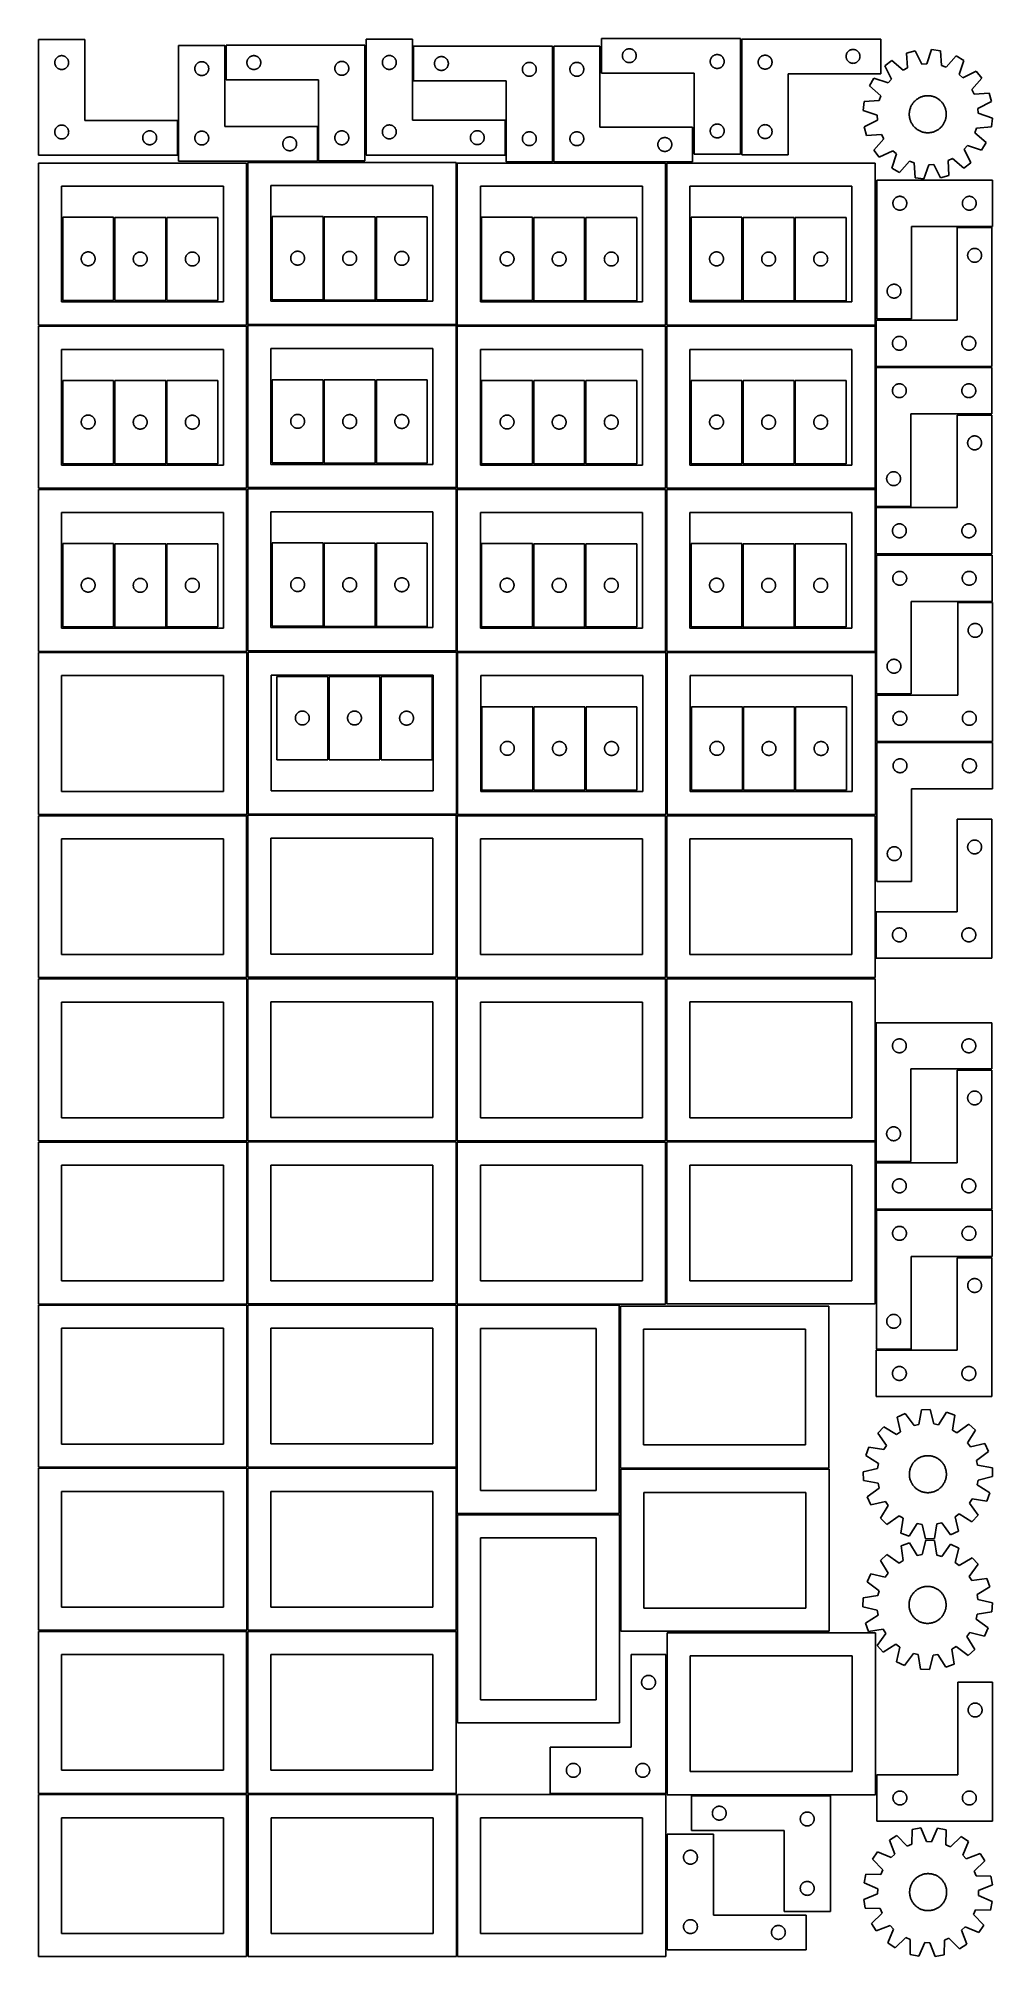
# Model space of a CAD drawing. Header units: millimetres. Extents: x 7 to 1243, y 7 to 2493.
import ezdxf

# ---------------------------------------------------------------- set-up
doc = ezdxf.new("R2010")
doc.units = ezdxf.units.MM
doc.layers.add('COMMON', color=5, linetype='CONTINUOUS', true_color=0x0000ff)
doc.layers.add('CUT', color=7, linetype='CONTINUOUS', true_color=0x000000)

msp = doc.modelspace()

# ---------------------------------------------------------------- linework, layer by layer
at = {"layer": 'COMMON'}
for p, q in [((277.289885, 1274.0629), (277.289885, 1064.152836)), ((548.789886, 1273.961704), (548.789886, 1064.152836)), ((820.291901, 1273.961704), (820.291901, 1064.125763)), ((6.539885, 1063.312899), (276.539885, 1063.312899)), ((277.289885, 1062.562899), (277.289885, 852.652835)), ((278.039886, 1063.402835), (548.039886, 1063.402835)), ((548.789886, 1062.461703), (548.789886, 852.652835)), ((549.541901, 1063.211703), (819.541901, 1063.211703)), ((821.08374, 1063.375762), (1091.041902, 1063.375762)), ((6.539885, 851.812898), (276.539885, 851.812898)), ((277.289885, 851.062898), (277.289885, 641.152834)), ((278.039886, 851.902834), (548.039886, 851.902834)), ((548.789886, 850.961702), (548.789886, 641.152834)), ((549.541901, 851.711702), (759.541901, 851.711702)), ((760.291901, 849.808563), (760.291901, 639.808563)), ((276.539885, 640.312898), (6.539885, 640.312898)), ((277.289885, 639.562897), (277.289885, 429.652833)), ((548.039886, 640.402834), (278.039886, 640.402834)), ((548.791901, 580.961702), (548.791901, 639.652833)), ((1031.041902, 639.058563), (761.453033, 639.058563)), ((759.541901, 580.211702), (549.636076, 580.211702)), ((6.539885, 428.812896), (276.520965, 428.812896)), ((277.270965, 428.062896), (277.270965, 218.152832)), ((278.039886, 428.902832), (548.020966, 428.902832)), ((278.342621, 217.402831), (548.020966, 217.402831)), ((549.092621, 216.530388), (549.092621, 6.652831)), ((853.142849, 215.735295), (1033.142849, 215.735295))]:
    msp.add_line(p, q, dxfattribs=at)
at = {"layer": 'CUT'}
for p, q in [((66.79428, 2491.953156), (6.79428, 2491.953156)), ((6.79428, 2491.953156), (6.79428, 2341.953156)), ((66.79428, 2386.953156), (66.79428, 2491.953156)), ((491.438689, 2492.111359), (431.438689, 2492.111359)), ((431.438689, 2492.111359), (431.438689, 2342.111359)), ((491.438689, 2387.111359), (491.438689, 2492.111359)), ((916.476955, 2493.347691), (736.476955, 2493.347691)), ((736.476955, 2493.347691), (736.476955, 2448.347691)), ((916.476955, 2343.347691), (916.476955, 2493.347691)), ((918.564085, 2492.467805), (1098.564085, 2492.467805)), ((918.564085, 2342.467805), (918.564085, 2492.467805)), ((1098.564085, 2492.467805), (1098.564085, 2447.467805)), ((27.79428, 2461.953156), (27.81355, 2462.541785)), ((27.81355, 2462.541785), (27.871276, 2463.127892)), ((27.871276, 2463.127892), (27.967213, 2463.708969)), ((27.967213, 2463.708969), (28.100948, 2464.282528)), ((28.100948, 2464.282528), (28.271909, 2464.846112)), ((28.271909, 2464.846112), (28.479364, 2465.397307)), ((28.479364, 2465.397307), (28.722425, 2465.933755)), ((28.722425, 2465.933755), (29.000051, 2466.453156)), ((29.000051, 2466.453156), (29.311054, 2466.953288)), ((29.311054, 2466.953288), (29.6541, 2467.432009)), ((29.6541, 2467.432009), (30.027722, 2467.887269)), ((30.027722, 2467.887269), (30.430319, 2468.317117)), ((30.430319, 2468.317117), (30.860168, 2468.719715)), ((30.860168, 2468.719715), (31.315427, 2469.093336)), ((31.315427, 2469.093336), (31.794148, 2469.436383)), ((31.794148, 2469.436383), (32.29428, 2469.747385)), ((32.29428, 2469.747385), (32.813682, 2470.025011)), ((32.813682, 2470.025011), (33.350129, 2470.268072)), ((33.350129, 2470.268072), (33.901325, 2470.475528)), ((33.901325, 2470.475528), (34.464909, 2470.646489)), ((34.464909, 2470.646489), (35.038467, 2470.780224)), ((35.038467, 2470.780224), (35.619544, 2470.87616)), ((35.619544, 2470.87616), (36.205652, 2470.933887)), ((36.205652, 2470.933887), (36.79428, 2470.953156)), ((36.79428, 2470.953156), (37.382908, 2470.933887)), ((37.382908, 2470.933887), (37.969016, 2470.87616)), ((37.969016, 2470.87616), (38.550093, 2470.780224)), ((38.550093, 2470.780224), (39.123651, 2470.646489)), ((39.123651, 2470.646489), (39.687235, 2470.475528)), ((39.687235, 2470.475528), (40.238431, 2470.268072)), ((40.238431, 2470.268072), (40.774878, 2470.025011)), ((40.774878, 2470.025011), (41.29428, 2469.747385)), ((41.29428, 2469.747385), (41.794412, 2469.436383)), ((41.794412, 2469.436383), (42.273133, 2469.093336)), ((42.273133, 2469.093336), (42.728392, 2468.719715)), ((42.728392, 2468.719715), (43.158241, 2468.317117)), ((43.158241, 2468.317117), (43.560838, 2467.887269)), ((43.560838, 2467.887269), (43.93446, 2467.432009)), ((43.93446, 2467.432009), (44.277507, 2466.953288)), ((44.277507, 2466.953288), (44.588509, 2466.453156)), ((44.588509, 2466.453156), (44.866135, 2465.933755)), ((44.866135, 2465.933755), (45.109196, 2465.397307)), ((45.109196, 2465.397307), (45.316651, 2464.846112)), ((45.316651, 2464.846112), (45.487613, 2464.282528)), ((45.487613, 2464.282528), (45.621348, 2463.708969)), ((45.621348, 2463.708969), (45.717284, 2463.127892)), ((45.717284, 2463.127892), (45.77501, 2462.541785)), ((45.77501, 2462.541785), (45.79428, 2461.953156)), ((248.329253, 2484.127229), (188.329253, 2484.127229)), ((188.329253, 2484.127229), (188.329253, 2334.127229)), ((213.829253, 2461.921457), (214.348655, 2462.199083)), ((214.348655, 2462.199083), (214.885102, 2462.442144)), ((214.885102, 2462.442144), (215.436298, 2462.6496)), ((215.436298, 2462.6496), (215.999882, 2462.820561)), ((215.999882, 2462.820561), (216.57344, 2462.954296)), ((216.57344, 2462.954296), (217.154517, 2463.050232)), ((217.154517, 2463.050232), (217.740625, 2463.107959)), ((217.740625, 2463.107959), (218.329253, 2463.127229)), ((218.329253, 2463.127229), (218.917881, 2463.107959)), ((218.917881, 2463.107959), (219.503989, 2463.050232)), ((219.503989, 2463.050232), (220.085066, 2462.954296)), ((220.085066, 2462.954296), (220.658625, 2462.820561)), ((220.658625, 2462.820561), (221.222208, 2462.6496)), ((221.222208, 2462.6496), (221.773404, 2462.442144)), ((221.773404, 2462.442144), (222.309851, 2462.199083)), ((222.309851, 2462.199083), (222.829253, 2461.921457)), ((248.329253, 2379.127229), (248.329253, 2484.127229)), ((429.845485, 2484.451451), (249.845485, 2484.451451)), ((249.845485, 2484.451451), (249.845485, 2439.451451)), ((276.845485, 2461.951451), (276.864755, 2462.540079)), ((276.864755, 2462.540079), (276.922482, 2463.126187)), ((276.922482, 2463.126187), (277.018418, 2463.707264)), ((277.018418, 2463.707264), (277.152153, 2464.280822)), ((277.152153, 2464.280822), (277.323114, 2464.844406)), ((277.323114, 2464.844406), (277.53057, 2465.395602)), ((277.53057, 2465.395602), (277.773631, 2465.932049)), ((277.773631, 2465.932049), (278.051257, 2466.451451)), ((278.051257, 2466.451451), (278.362259, 2466.951583)), ((278.362259, 2466.951583), (278.705305, 2467.430304)), ((278.705305, 2467.430304), (279.078927, 2467.885563)), ((279.078927, 2467.885563), (279.481524, 2468.315412)), ((279.481524, 2468.315412), (279.911373, 2468.718009)), ((279.911373, 2468.718009), (280.366633, 2469.091631)), ((280.366633, 2469.091631), (280.845353, 2469.434677)), ((280.845353, 2469.434677), (281.345485, 2469.74568)), ((281.345485, 2469.74568), (281.864887, 2470.023306)), ((281.864887, 2470.023306), (282.401335, 2470.266367)), ((282.401335, 2470.266367), (282.95253, 2470.473822)), ((282.95253, 2470.473822), (283.516114, 2470.644783)), ((283.516114, 2470.644783), (284.089673, 2470.778518)), ((284.089673, 2470.778518), (284.67075, 2470.874455)), ((284.67075, 2470.874455), (285.256857, 2470.932181)), ((285.256857, 2470.932181), (285.845485, 2470.951451)), ((285.845485, 2470.951451), (286.434114, 2470.932181)), ((286.434114, 2470.932181), (287.020221, 2470.874455)), ((287.020221, 2470.874455), (287.601298, 2470.778518)), ((287.601298, 2470.778518), (288.174857, 2470.644783)), ((288.174857, 2470.644783), (288.738441, 2470.473822)), ((288.738441, 2470.473822), (289.289636, 2470.266367)), ((289.289636, 2470.266367), (289.826084, 2470.023306)), ((289.826084, 2470.023306), (290.345485, 2469.74568)), ((290.345485, 2469.74568), (290.845618, 2469.434677)), ((290.845618, 2469.434677), (291.324338, 2469.091631)), ((291.324338, 2469.091631), (291.779598, 2468.718009)), ((291.779598, 2468.718009), (292.209447, 2468.315412)), ((292.209447, 2468.315412), (292.612044, 2467.885563)), ((292.612044, 2467.885563), (292.985666, 2467.430304)), ((292.985666, 2467.430304), (293.328712, 2466.951583)), ((293.328712, 2466.951583), (293.639714, 2466.451451)), ((293.639714, 2466.451451), (293.91734, 2465.932049)), ((293.91734, 2465.932049), (294.160401, 2465.395602)), ((294.160401, 2465.395602), (294.367857, 2464.844406)), ((294.367857, 2464.844406), (294.538818, 2464.280822)), ((294.538818, 2464.280822), (294.672553, 2463.707264)), ((294.672553, 2463.707264), (294.768489, 2463.126187)), ((294.768489, 2463.126187), (294.826216, 2462.540079)), ((294.826216, 2462.540079), (294.845485, 2461.951451)), ((394.845353, 2461.934677), (395.345485, 2462.24568)), ((395.345485, 2462.24568), (395.864887, 2462.523306)), ((395.864887, 2462.523306), (396.401335, 2462.766367)), ((396.401335, 2462.766367), (396.95253, 2462.973822)), ((396.95253, 2462.973822), (397.516114, 2463.144783)), ((397.516114, 2463.144783), (398.089673, 2463.278518)), ((398.089673, 2463.278518), (398.67075, 2463.374455)), ((398.67075, 2463.374455), (399.256857, 2463.432181)), ((399.256857, 2463.432181), (399.845485, 2463.451451)), ((399.845485, 2463.451451), (400.434114, 2463.432181)), ((400.434114, 2463.432181), (401.020221, 2463.374455)), ((401.020221, 2463.374455), (401.601298, 2463.278518)), ((401.601298, 2463.278518), (402.174857, 2463.144783)), ((402.174857, 2463.144783), (402.738441, 2462.973822)), ((402.738441, 2462.973822), (403.289636, 2462.766367)), ((403.289636, 2462.766367), (403.826084, 2462.523306)), ((403.826084, 2462.523306), (404.345485, 2462.24568)), ((404.345485, 2462.24568), (404.845618, 2461.934677)), ((429.845485, 2334.451451), (429.845485, 2484.451451)), ((452.438689, 2462.111359), (452.457959, 2462.699988)), ((452.457959, 2461.522731), (452.438689, 2462.111359)), ((452.457959, 2462.699988), (452.515685, 2463.286095)), ((452.515685, 2463.286095), (452.611622, 2463.867172)), ((452.611622, 2463.867172), (452.745357, 2464.440731)), ((452.745357, 2464.440731), (452.916318, 2465.004315)), ((452.916318, 2465.004315), (453.123773, 2465.55551)), ((453.123773, 2465.55551), (453.366835, 2466.091958)), ((453.366835, 2466.091958), (453.644461, 2466.611359)), ((453.644461, 2466.611359), (453.955463, 2467.111492)), ((453.955463, 2467.111492), (454.298509, 2467.590212)), ((454.298509, 2467.590212), (454.672131, 2468.045472)), ((454.672131, 2468.045472), (455.074728, 2468.475321)), ((455.074728, 2468.475321), (455.504577, 2468.877918)), ((455.504577, 2468.877918), (455.959836, 2469.25154)), ((455.959836, 2469.25154), (456.438557, 2469.594586)), ((456.438557, 2469.594586), (456.938689, 2469.905588)), ((456.938689, 2469.905588), (457.458091, 2470.183214)), ((457.458091, 2470.183214), (457.994538, 2470.426275)), ((457.994538, 2470.426275), (458.545734, 2470.633731)), ((458.545734, 2470.633731), (459.109318, 2470.804692)), ((459.109318, 2470.804692), (459.682876, 2470.938427)), ((459.682876, 2470.938427), (460.263954, 2471.034363)), ((460.263954, 2471.034363), (460.850061, 2471.09209)), ((460.850061, 2471.09209), (461.438689, 2471.111359)), ((461.438689, 2471.111359), (462.027317, 2471.09209)), ((462.027317, 2471.09209), (462.613425, 2471.034363)), ((462.613425, 2471.034363), (463.194502, 2470.938427)), ((463.194502, 2470.938427), (463.768061, 2470.804692)), ((463.768061, 2470.804692), (464.331644, 2470.633731)), ((464.331644, 2470.633731), (464.88284, 2470.426275)), ((464.88284, 2470.426275), (465.419287, 2470.183214)), ((465.419287, 2470.183214), (465.938689, 2469.905588)), ((465.938689, 2469.905588), (466.438821, 2469.594586)), ((466.438821, 2469.594586), (466.917542, 2469.25154)), ((466.917542, 2469.25154), (467.372802, 2468.877918)), ((467.372802, 2468.877918), (467.80265, 2468.475321)), ((467.80265, 2468.475321), (468.205248, 2468.045472)), ((468.205248, 2468.045472), (468.578869, 2467.590212)), ((468.578869, 2467.590212), (468.921916, 2467.111492)), ((468.921916, 2467.111492), (469.232918, 2466.611359)), ((469.232918, 2466.611359), (469.510544, 2466.091958)), ((469.510544, 2466.091958), (469.753605, 2465.55551)), ((469.753605, 2465.55551), (469.96106, 2465.004315)), ((469.96106, 2465.004315), (470.132022, 2464.440731)), ((470.132022, 2464.440731), (470.265757, 2463.867172)), ((470.265757, 2463.867172), (470.361693, 2463.286095)), ((470.361693, 2463.286095), (470.41942, 2462.699988)), ((470.41942, 2462.699988), (470.438689, 2462.111359)), ((470.438689, 2462.111359), (470.41942, 2461.522731)), ((672.964016, 2483.2515), (492.964016, 2483.2515)), ((492.964016, 2483.2515), (492.964016, 2438.2515)), ((520.041012, 2461.926235), (520.136948, 2462.507313)), ((520.136948, 2462.507313), (520.270683, 2463.080871)), ((520.270683, 2463.080871), (520.441645, 2463.644455)), ((520.441645, 2463.644455), (520.6491, 2464.195651)), ((520.6491, 2464.195651), (520.892161, 2464.732098)), ((520.892161, 2464.732098), (521.169787, 2465.2515)), ((521.169787, 2465.2515), (521.480789, 2465.751632)), ((521.480789, 2465.751632), (521.823836, 2466.230353)), ((521.823836, 2466.230353), (522.197457, 2466.685612)), ((522.197457, 2466.685612), (522.600055, 2467.115461)), ((522.600055, 2467.115461), (523.029903, 2467.518058)), ((523.029903, 2467.518058), (523.485163, 2467.89168)), ((523.485163, 2467.89168), (523.963884, 2468.234726)), ((523.963884, 2468.234726), (524.464016, 2468.545728)), ((524.464016, 2468.545728), (524.983418, 2468.823354)), ((524.983418, 2468.823354), (525.519865, 2469.066416)), ((525.519865, 2469.066416), (526.071061, 2469.273871)), ((526.071061, 2469.273871), (526.634644, 2469.444832)), ((526.634644, 2469.444832), (527.208203, 2469.578567)), ((527.208203, 2469.578567), (527.78928, 2469.674504)), ((527.78928, 2469.674504), (528.375388, 2469.73223)), ((528.375388, 2469.73223), (528.964016, 2469.7515)), ((528.964016, 2469.7515), (529.552644, 2469.73223)), ((529.552644, 2469.73223), (530.138751, 2469.674504)), ((530.138751, 2469.674504), (530.719829, 2469.578567)), ((530.719829, 2469.578567), (531.293387, 2469.444832)), ((531.293387, 2469.444832), (531.856971, 2469.273871)), ((531.856971, 2469.273871), (532.408167, 2469.066416)), ((532.408167, 2469.066416), (532.944614, 2468.823354)), ((532.944614, 2468.823354), (533.464016, 2468.545728)), ((533.464016, 2468.545728), (533.964148, 2468.234726)), ((533.964148, 2468.234726), (534.442869, 2467.89168)), ((534.442869, 2467.89168), (534.898128, 2467.518058)), ((534.898128, 2467.518058), (535.327977, 2467.115461)), ((535.327977, 2467.115461), (535.730574, 2466.685612)), ((535.730574, 2466.685612), (536.104196, 2466.230353)), ((536.104196, 2466.230353), (536.447242, 2465.751632)), ((536.447242, 2465.751632), (536.758244, 2465.2515)), ((536.758244, 2465.2515), (537.03587, 2464.732098)), ((537.03587, 2464.732098), (537.278932, 2464.195651)), ((537.278932, 2464.195651), (537.486387, 2463.644455)), ((537.486387, 2463.644455), (537.657348, 2463.080871)), ((537.657348, 2463.080871), (537.791083, 2462.507313)), ((537.791083, 2462.507313), (537.88702, 2461.926235)), ((640.634644, 2461.944832), (641.208203, 2462.078567)), ((641.208203, 2462.078567), (641.78928, 2462.174504)), ((641.78928, 2462.174504), (642.375388, 2462.23223)), ((642.375388, 2462.23223), (642.964016, 2462.2515)), ((642.964016, 2462.2515), (643.552644, 2462.23223)), ((643.552644, 2462.23223), (644.138751, 2462.174504)), ((644.138751, 2462.174504), (644.719829, 2462.078567)), ((644.719829, 2462.078567), (645.293387, 2461.944832)), ((672.964016, 2333.2515), (672.964016, 2483.2515)), ((734.51892, 2483.251496), (674.51892, 2483.251496)), ((674.51892, 2483.251496), (674.51892, 2333.251496)), ((702.189549, 2461.944829), (702.763107, 2462.078564)), ((702.763107, 2462.078564), (703.344184, 2462.1745)), ((703.344184, 2462.1745), (703.930292, 2462.232227)), ((703.930292, 2462.232227), (704.51892, 2462.251496)), ((704.51892, 2462.251496), (705.107548, 2462.232227)), ((705.107548, 2462.232227), (705.693656, 2462.1745)), ((705.693656, 2462.1745), (706.274733, 2462.078564)), ((706.274733, 2462.078564), (706.848291, 2461.944829)), ((734.51892, 2378.251496), (734.51892, 2483.251496)), ((763.476955, 2470.847691), (763.496225, 2471.436319)), ((763.496225, 2470.259063), (763.476955, 2470.847691)), ((763.496225, 2471.436319), (763.553951, 2472.022427)), ((763.553951, 2469.672955), (763.496225, 2470.259063)), ((763.553951, 2472.022427), (763.649888, 2472.603504)), ((763.649888, 2469.091878), (763.553951, 2469.672955)), ((763.649888, 2472.603504), (763.783623, 2473.177063)), ((763.783623, 2468.51832), (763.649888, 2469.091878)), ((763.783623, 2473.177063), (763.954584, 2473.740646)), ((763.954584, 2467.954736), (763.783623, 2468.51832)), ((763.954584, 2473.740646), (764.162039, 2474.291842)), ((764.162039, 2467.40354), (763.954584, 2467.954736)), ((764.162039, 2474.291842), (764.405101, 2474.828289)), ((764.405101, 2466.867093), (764.162039, 2467.40354)), ((764.405101, 2474.828289), (764.682727, 2475.347691)), ((764.682727, 2466.347691), (764.405101, 2466.867093)), ((764.682727, 2475.347691), (764.993729, 2475.847823)), ((764.993729, 2465.847559), (764.682727, 2466.347691)), ((764.993729, 2475.847823), (765.336775, 2476.326544)), ((765.336775, 2465.368838), (764.993729, 2465.847559)), ((765.336775, 2476.326544), (765.710397, 2476.781803)), ((765.710397, 2464.913579), (765.336775, 2465.368838)), ((765.710397, 2476.781803), (766.112994, 2477.211652)), ((766.112994, 2464.48373), (765.710397, 2464.913579)), ((766.112994, 2477.211652), (766.542843, 2477.614249)), ((766.542843, 2464.081133), (766.112994, 2464.48373)), ((766.542843, 2477.614249), (766.998102, 2477.987871)), ((766.998102, 2463.707511), (766.542843, 2464.081133)), ((766.998102, 2477.987871), (767.476823, 2478.330918)), ((767.476823, 2463.364465), (766.998102, 2463.707511)), ((767.476823, 2478.330918), (767.976955, 2478.64192)), ((767.976955, 2463.053463), (767.476823, 2463.364465)), ((767.976955, 2478.64192), (768.496357, 2478.919546)), ((768.496357, 2462.775836), (767.976955, 2463.053463)), ((768.496357, 2478.919546), (769.032804, 2479.162607)), ((769.032804, 2462.532775), (768.496357, 2462.775836)), ((769.032804, 2479.162607), (769.584, 2479.370062)), ((769.584, 2462.32532), (769.032804, 2462.532775)), ((769.584, 2479.370062), (770.147584, 2479.541024)), ((770.147584, 2462.154359), (769.584, 2462.32532)), ((770.147584, 2479.541024), (770.721142, 2479.674759)), ((770.721142, 2462.020624), (770.147584, 2462.154359)), ((770.721142, 2479.674759), (771.302219, 2479.770695)), ((771.302219, 2461.924687), (770.721142, 2462.020624)), ((771.302219, 2479.770695), (771.888327, 2479.828421)), ((771.888327, 2479.828421), (772.476955, 2479.847691)), ((772.476955, 2479.847691), (773.065583, 2479.828421)), ((773.065583, 2479.828421), (773.651691, 2479.770695)), ((773.651691, 2479.770695), (774.232768, 2479.674759)), ((774.232768, 2462.020624), (773.651691, 2461.924687)), ((774.232768, 2479.674759), (774.806327, 2479.541024)), ((774.806327, 2462.154359), (774.232768, 2462.020624)), ((774.806327, 2479.541024), (775.36991, 2479.370062)), ((775.36991, 2462.32532), (774.806327, 2462.154359)), ((775.36991, 2479.370062), (775.921106, 2479.162607)), ((775.921106, 2462.532775), (775.36991, 2462.32532)), ((775.921106, 2479.162607), (776.457553, 2478.919546)), ((776.457553, 2462.775836), (775.921106, 2462.532775)), ((776.457553, 2478.919546), (776.976955, 2478.64192)), ((776.976955, 2463.053463), (776.457553, 2462.775836)), ((776.976955, 2478.64192), (777.477087, 2478.330918)), ((777.477087, 2463.364465), (776.976955, 2463.053463)), ((777.477087, 2478.330918), (777.955808, 2477.987871)), ((777.955808, 2463.707511), (777.477087, 2463.364465)), ((777.955808, 2477.987871), (778.411068, 2477.614249)), ((778.411068, 2464.081133), (777.955808, 2463.707511)), ((778.411068, 2477.614249), (778.840916, 2477.211652)), ((778.840916, 2464.48373), (778.411068, 2464.081133)), ((778.840916, 2477.211652), (779.243513, 2476.781803)), ((779.243513, 2464.913579), (778.840916, 2464.48373)), ((779.243513, 2476.781803), (779.617135, 2476.326544)), ((779.617135, 2465.368838), (779.243513, 2464.913579)), ((779.617135, 2476.326544), (779.960182, 2475.847823)), ((779.960182, 2465.847559), (779.617135, 2465.368838)), ((779.960182, 2475.847823), (780.271184, 2475.347691)), ((780.271184, 2466.347691), (779.960182, 2465.847559)), ((780.271184, 2475.347691), (780.54881, 2474.828289)), ((780.54881, 2466.867093), (780.271184, 2466.347691)), ((780.54881, 2474.828289), (780.791871, 2474.291842)), ((780.791871, 2467.40354), (780.54881, 2466.867093)), ((780.791871, 2474.291842), (780.999326, 2473.740646)), ((780.999326, 2467.954736), (780.791871, 2467.40354)), ((780.999326, 2473.740646), (781.170288, 2473.177063)), ((781.170288, 2468.51832), (780.999326, 2467.954736)), ((781.170288, 2473.177063), (781.304023, 2472.603504)), ((781.304023, 2469.091878), (781.170288, 2468.51832)), ((781.304023, 2472.603504), (781.399959, 2472.022427)), ((781.399959, 2469.672955), (781.304023, 2469.091878)), ((781.399959, 2472.022427), (781.457686, 2471.436319)), ((781.457686, 2470.259063), (781.399959, 2469.672955)), ((781.457686, 2471.436319), (781.476955, 2470.847691)), ((781.476955, 2470.847691), (781.457686, 2470.259063)), ((877.476955, 2463.347691), (877.496225, 2463.936319)), ((877.496225, 2462.759063), (877.476955, 2463.347691)), ((877.496225, 2463.936319), (877.553951, 2464.522427)), ((877.553951, 2462.172955), (877.496225, 2462.759063)), ((877.553951, 2464.522427), (877.649888, 2465.103504)), ((877.649888, 2461.591878), (877.553951, 2462.172955)), ((877.649888, 2465.103504), (877.783623, 2465.677063)), ((877.783623, 2465.677063), (877.954584, 2466.240646)), ((877.954584, 2466.240646), (878.162039, 2466.791842)), ((878.162039, 2466.791842), (878.405101, 2467.328289)), ((878.405101, 2467.328289), (878.682727, 2467.847691)), ((878.682727, 2467.847691), (878.993729, 2468.347823)), ((878.993729, 2468.347823), (879.336775, 2468.826544)), ((879.336775, 2468.826544), (879.710397, 2469.281803)), ((879.710397, 2469.281803), (880.112994, 2469.711652)), ((880.112994, 2469.711652), (880.542843, 2470.114249)), ((880.542843, 2470.114249), (880.998102, 2470.487871)), ((880.998102, 2470.487871), (881.476823, 2470.830918)), ((881.476823, 2470.830918), (881.976955, 2471.14192)), ((881.976955, 2471.14192), (882.496357, 2471.419546)), ((882.496357, 2471.419546), (883.032804, 2471.662607)), ((883.032804, 2471.662607), (883.584, 2471.870062)), ((883.584, 2471.870062), (884.147584, 2472.041024)), ((884.147584, 2472.041024), (884.721142, 2472.174759)), ((884.721142, 2472.174759), (885.302219, 2472.270695)), ((885.302219, 2472.270695), (885.888327, 2472.328421)), ((885.888327, 2472.328421), (886.476955, 2472.347691)), ((886.476955, 2472.347691), (887.065583, 2472.328421)), ((887.065583, 2472.328421), (887.651691, 2472.270695)), ((887.651691, 2472.270695), (888.232768, 2472.174759)), ((888.232768, 2472.174759), (888.806327, 2472.041024)), ((888.806327, 2472.041024), (889.36991, 2471.870062)), ((889.36991, 2471.870062), (889.921106, 2471.662607)), ((889.921106, 2471.662607), (890.457553, 2471.419546)), ((890.457553, 2471.419546), (890.976955, 2471.14192)), ((890.976955, 2471.14192), (891.477087, 2470.830918)), ((891.477087, 2470.830918), (891.955808, 2470.487871)), ((891.955808, 2470.487871), (892.411068, 2470.114249)), ((892.411068, 2470.114249), (892.840916, 2469.711652)), ((892.840916, 2469.711652), (893.243513, 2469.281803)), ((893.243513, 2469.281803), (893.617135, 2468.826544)), ((893.617135, 2468.826544), (893.960182, 2468.347823)), ((893.960182, 2468.347823), (894.271184, 2467.847691)), ((894.271184, 2467.847691), (894.54881, 2467.328289)), ((894.54881, 2467.328289), (894.791871, 2466.791842)), ((894.791871, 2466.791842), (894.999326, 2466.240646)), ((894.999326, 2466.240646), (895.170288, 2465.677063)), ((895.170288, 2465.677063), (895.304023, 2465.103504)), ((895.304023, 2465.103504), (895.399959, 2464.522427)), ((895.399959, 2462.172955), (895.304023, 2461.591878)), ((895.399959, 2464.522427), (895.457686, 2463.936319)), ((895.457686, 2462.759063), (895.399959, 2462.172955)), ((895.457686, 2463.936319), (895.476955, 2463.347691)), ((895.476955, 2463.347691), (895.457686, 2462.759063)), ((939.583354, 2463.056433), (939.564085, 2462.467805)), ((939.564085, 2462.467805), (939.583354, 2461.879177)), ((939.641081, 2463.642541), (939.583354, 2463.056433)), ((939.737017, 2464.223618), (939.641081, 2463.642541)), ((939.870752, 2464.797176), (939.737017, 2464.223618)), ((940.041713, 2465.36076), (939.870752, 2464.797176)), ((940.249169, 2465.911956), (940.041713, 2465.36076)), ((940.49223, 2466.448403), (940.249169, 2465.911956)), ((940.769856, 2466.967805), (940.49223, 2466.448403)), ((941.080858, 2467.467937), (940.769856, 2466.967805)), ((941.423905, 2467.946658), (941.080858, 2467.467937)), ((941.797526, 2468.401917), (941.423905, 2467.946658)), ((942.200124, 2468.831766), (941.797526, 2468.401917)), ((942.629972, 2469.234363), (942.200124, 2468.831766)), ((943.085232, 2469.607985), (942.629972, 2469.234363)), ((943.563953, 2469.951031), (943.085232, 2469.607985)), ((944.064085, 2470.262033), (943.563953, 2469.951031)), ((944.583486, 2470.539659), (944.064085, 2470.262033)), ((945.119934, 2470.782721), (944.583486, 2470.539659)), ((945.671129, 2470.990176), (945.119934, 2470.782721)), ((946.234713, 2471.161137), (945.671129, 2470.990176)), ((946.808272, 2471.294872), (946.234713, 2471.161137)), ((947.389349, 2471.390809), (946.808272, 2471.294872)), ((947.975456, 2471.448535), (947.389349, 2471.390809)), ((948.564085, 2471.467805), (947.975456, 2471.448535)), ((949.152713, 2471.448535), (948.564085, 2471.467805)), ((949.73882, 2471.390809), (949.152713, 2471.448535)), ((950.319898, 2471.294872), (949.73882, 2471.390809)), ((950.893456, 2471.161137), (950.319898, 2471.294872)), ((951.45704, 2470.990176), (950.893456, 2471.161137)), ((952.008236, 2470.782721), (951.45704, 2470.990176)), ((952.544683, 2470.539659), (952.008236, 2470.782721)), ((953.064085, 2470.262033), (952.544683, 2470.539659)), ((953.564217, 2469.951031), (953.064085, 2470.262033)), ((954.042938, 2469.607985), (953.564217, 2469.951031)), ((954.498197, 2469.234363), (954.042938, 2469.607985)), ((954.928046, 2468.831766), (954.498197, 2469.234363)), ((955.330643, 2468.401917), (954.928046, 2468.831766)), ((955.704265, 2467.946658), (955.330643, 2468.401917)), ((956.047311, 2467.467937), (955.704265, 2467.946658)), ((956.358313, 2466.967805), (956.047311, 2467.467937)), ((956.635939, 2466.448403), (956.358313, 2466.967805)), ((956.879, 2465.911956), (956.635939, 2466.448403)), ((957.086456, 2465.36076), (956.879, 2465.911956)), ((957.257417, 2464.797176), (957.086456, 2465.36076)), ((957.391152, 2464.223618), (957.257417, 2464.797176)), ((957.487088, 2463.642541), (957.391152, 2464.223618)), ((957.544815, 2463.056433), (957.487088, 2463.642541)), ((957.564085, 2462.467805), (957.544815, 2463.056433)), ((957.544815, 2461.879177), (957.564085, 2462.467805)), ((1053.583354, 2470.556433), (1053.564085, 2469.967805)), ((1053.564085, 2469.967805), (1053.583354, 2469.379177)), ((1053.641081, 2471.142541), (1053.583354, 2470.556433)), ((1053.583354, 2469.379177), (1053.641081, 2468.793069)), ((1053.737017, 2471.723618), (1053.641081, 2471.142541)), ((1053.641081, 2468.793069), (1053.737017, 2468.211992)), ((1053.870752, 2472.297176), (1053.737017, 2471.723618)), ((1053.737017, 2468.211992), (1053.870752, 2467.638433)), ((1054.041713, 2472.86076), (1053.870752, 2472.297176)), ((1053.870752, 2467.638433), (1054.041713, 2467.07485)), ((1054.249169, 2473.411956), (1054.041713, 2472.86076)), ((1054.041713, 2467.07485), (1054.249169, 2466.523654)), ((1054.49223, 2473.948403), (1054.249169, 2473.411956)), ((1054.249169, 2466.523654), (1054.49223, 2465.987207)), ((1054.769856, 2474.467805), (1054.49223, 2473.948403)), ((1054.49223, 2465.987207), (1054.769856, 2465.467805)), ((1055.080858, 2474.967937), (1054.769856, 2474.467805)), ((1054.769856, 2465.467805), (1055.080858, 2464.967673)), ((1055.423905, 2475.446658), (1055.080858, 2474.967937)), ((1055.080858, 2464.967673), (1055.423905, 2464.488952)), ((1055.797526, 2475.901917), (1055.423905, 2475.446658)), ((1055.423905, 2464.488952), (1055.797526, 2464.033692)), ((1056.200124, 2476.331766), (1055.797526, 2475.901917)), ((1055.797526, 2464.033692), (1056.200124, 2463.603844)), ((1056.629972, 2476.734363), (1056.200124, 2476.331766)), ((1056.200124, 2463.603844), (1056.629972, 2463.201247)), ((1057.085232, 2477.107985), (1056.629972, 2476.734363)), ((1056.629972, 2463.201247), (1057.085232, 2462.827625)), ((1057.563953, 2477.451031), (1057.085232, 2477.107985)), ((1057.085232, 2462.827625), (1057.563953, 2462.484578)), ((1058.064085, 2477.762033), (1057.563953, 2477.451031)), ((1057.563953, 2462.484578), (1058.064085, 2462.173576)), ((1058.583486, 2478.039659), (1058.064085, 2477.762033)), ((1058.064085, 2462.173576), (1058.583486, 2461.89595)), ((1059.119934, 2478.282721), (1058.583486, 2478.039659)), ((1059.671129, 2478.490176), (1059.119934, 2478.282721)), ((1060.234713, 2478.661137), (1059.671129, 2478.490176)), ((1060.808272, 2478.794872), (1060.234713, 2478.661137)), ((1061.389349, 2478.890809), (1060.808272, 2478.794872)), ((1061.975456, 2478.948535), (1061.389349, 2478.890809)), ((1062.564085, 2478.967805), (1061.975456, 2478.948535)), ((1063.152713, 2478.948535), (1062.564085, 2478.967805)), ((1063.73882, 2478.890809), (1063.152713, 2478.948535)), ((1064.319898, 2478.794872), (1063.73882, 2478.890809)), ((1064.893456, 2478.661137), (1064.319898, 2478.794872)), ((1065.45704, 2478.490176), (1064.893456, 2478.661137)), ((1066.008236, 2478.282721), (1065.45704, 2478.490176)), ((1066.544683, 2478.039659), (1066.008236, 2478.282721)), ((1067.064085, 2477.762033), (1066.544683, 2478.039659)), ((1066.544683, 2461.89595), (1067.064085, 2462.173576)), ((1067.564217, 2477.451031), (1067.064085, 2477.762033)), ((1067.064085, 2462.173576), (1067.564217, 2462.484578)), ((1068.042938, 2477.107985), (1067.564217, 2477.451031)), ((1067.564217, 2462.484578), (1068.042938, 2462.827625)), ((1068.498197, 2476.734363), (1068.042938, 2477.107985)), ((1068.042938, 2462.827625), (1068.498197, 2463.201247)), ((1068.928046, 2476.331766), (1068.498197, 2476.734363)), ((1068.498197, 2463.201247), (1068.928046, 2463.603844)), ((1069.330643, 2475.901917), (1068.928046, 2476.331766)), ((1068.928046, 2463.603844), (1069.330643, 2464.033692)), ((1069.704265, 2475.446658), (1069.330643, 2475.901917)), ((1069.330643, 2464.033692), (1069.704265, 2464.488952)), ((1070.047311, 2474.967937), (1069.704265, 2475.446658)), ((1069.704265, 2464.488952), (1070.047311, 2464.967673)), ((1070.358313, 2474.467805), (1070.047311, 2474.967937)), ((1070.047311, 2464.967673), (1070.358313, 2465.467805)), ((1070.635939, 2473.948403), (1070.358313, 2474.467805)), ((1070.358313, 2465.467805), (1070.635939, 2465.987207)), ((1070.879, 2473.411956), (1070.635939, 2473.948403)), ((1070.635939, 2465.987207), (1070.879, 2466.523654)), ((1071.086456, 2472.86076), (1070.879, 2473.411956)), ((1070.879, 2466.523654), (1071.086456, 2467.07485)), ((1071.257417, 2472.297176), (1071.086456, 2472.86076)), ((1071.086456, 2467.07485), (1071.257417, 2467.638433)), ((1071.391152, 2471.723618), (1071.257417, 2472.297176)), ((1071.257417, 2467.638433), (1071.391152, 2468.211992)), ((1071.487088, 2471.142541), (1071.391152, 2471.723618)), ((1071.391152, 2468.211992), (1071.487088, 2468.793069)), ((1071.544815, 2470.556433), (1071.487088, 2471.142541)), ((1071.487088, 2468.793069), (1071.544815, 2469.379177)), ((1071.564085, 2469.967805), (1071.544815, 2470.556433)), ((1071.544815, 2469.379177), (1071.564085, 2469.967805)), ((1112.806691, 2464.831861), (1103.673061, 2457.784714)), ((1127.452347, 2452.145364), (1112.806691, 2464.831861)), ((1143.094692, 2477.355798), (1131.959492, 2474.340373)), ((1131.959492, 2474.340373), (1133.211502, 2455.004528)), ((1151.770602, 2460.030354), (1143.094692, 2477.355798)), ((1164.428324, 2478.811059), (1158.185522, 2460.467944)), ((1175.86986, 2477.335692), (1164.428324, 2478.811059)), ((1177.255195, 2458.008942), (1175.86986, 2477.335692)), ((1196.13647, 2470.51615), (1183.349267, 2455.958338)), ((1206.142473, 2464.774602), (1196.13647, 2470.51615)), ((1200.026328, 2446.388868), (1206.142473, 2464.774602)), ((27.81355, 2461.364528), (27.79428, 2461.953156)), ((27.871276, 2460.778421), (27.81355, 2461.364528)), ((27.967213, 2460.197343), (27.871276, 2460.778421)), ((28.100948, 2459.623785), (27.967213, 2460.197343)), ((28.271909, 2459.060201), (28.100948, 2459.623785)), ((28.479364, 2458.509005), (28.271909, 2459.060201)), ((28.722425, 2457.972558), (28.479364, 2458.509005)), ((29.000051, 2457.453156), (28.722425, 2457.972558)), ((29.311054, 2456.953024), (29.000051, 2457.453156)), ((29.6541, 2456.474303), (29.311054, 2456.953024)), ((30.027722, 2456.019044), (29.6541, 2456.474303)), ((30.430319, 2455.589195), (30.027722, 2456.019044)), ((30.860168, 2455.186598), (30.430319, 2455.589195)), ((31.315427, 2454.812976), (30.860168, 2455.186598)), ((31.794148, 2454.46993), (31.315427, 2454.812976)), ((32.29428, 2454.158928), (31.794148, 2454.46993)), ((32.813682, 2453.881302), (32.29428, 2454.158928)), ((33.350129, 2453.638241), (32.813682, 2453.881302)), ((33.901325, 2453.430785), (33.350129, 2453.638241)), ((34.464909, 2453.259824), (33.901325, 2453.430785)), ((35.038467, 2453.126089), (34.464909, 2453.259824)), ((35.619544, 2453.030153), (35.038467, 2453.126089)), ((36.205652, 2452.972426), (35.619544, 2453.030153)), ((36.79428, 2452.953156), (36.205652, 2452.972426)), ((37.382908, 2452.972426), (36.79428, 2452.953156)), ((37.969016, 2453.030153), (37.382908, 2452.972426)), ((38.550093, 2453.126089), (37.969016, 2453.030153)), ((39.123651, 2453.259824), (38.550093, 2453.126089)), ((39.687235, 2453.430785), (39.123651, 2453.259824)), ((40.238431, 2453.638241), (39.687235, 2453.430785)), ((40.774878, 2453.881302), (40.238431, 2453.638241)), ((41.29428, 2454.158928), (40.774878, 2453.881302)), ((41.794412, 2454.46993), (41.29428, 2454.158928)), ((42.273133, 2454.812976), (41.794412, 2454.46993)), ((42.728392, 2455.186598), (42.273133, 2454.812976)), ((43.158241, 2455.589195), (42.728392, 2455.186598)), ((43.560838, 2456.019044), (43.158241, 2455.589195)), ((43.93446, 2456.474303), (43.560838, 2456.019044)), ((44.277507, 2456.953024), (43.93446, 2456.474303)), ((44.588509, 2457.453156), (44.277507, 2456.953024)), ((44.866135, 2457.972558), (44.588509, 2457.453156)), ((45.109196, 2458.509005), (44.866135, 2457.972558)), ((45.316651, 2459.060201), (45.109196, 2458.509005)), ((45.487613, 2459.623785), (45.316651, 2459.060201)), ((45.621348, 2460.197343), (45.487613, 2459.623785)), ((45.717284, 2460.778421), (45.621348, 2460.197343)), ((45.77501, 2461.364528), (45.717284, 2460.778421)), ((45.79428, 2461.953156), (45.77501, 2461.364528)), ((209.329253, 2454.127229), (209.348523, 2454.715857)), ((209.348523, 2453.5386), (209.329253, 2454.127229)), ((209.348523, 2454.715857), (209.406249, 2455.301964)), ((209.406249, 2452.952493), (209.348523, 2453.5386)), ((209.406249, 2455.301964), (209.502186, 2455.883042)), ((209.502186, 2452.371416), (209.406249, 2452.952493)), ((209.502186, 2455.883042), (209.635921, 2456.4566)), ((209.635921, 2451.797857), (209.502186, 2452.371416)), ((209.635921, 2456.4566), (209.806882, 2457.020184)), ((209.806882, 2451.234273), (209.635921, 2451.797857)), ((209.806882, 2457.020184), (210.014337, 2457.57138)), ((210.014337, 2450.683078), (209.806882, 2451.234273)), ((210.014337, 2457.57138), (210.257399, 2458.107827)), ((210.257399, 2450.14663), (210.014337, 2450.683078)), ((210.257399, 2458.107827), (210.535025, 2458.627229)), ((210.535025, 2449.627229), (210.257399, 2450.14663)), ((210.535025, 2458.627229), (210.846027, 2459.127361)), ((210.846027, 2449.127097), (210.535025, 2449.627229)), ((210.846027, 2459.127361), (211.189073, 2459.606081)), ((211.189073, 2448.648376), (210.846027, 2449.127097)), ((211.189073, 2459.606081), (211.562695, 2460.061341)), ((211.562695, 2448.193116), (211.189073, 2448.648376)), ((211.562695, 2460.061341), (211.965292, 2460.49119)), ((211.965292, 2447.763268), (211.562695, 2448.193116)), ((211.965292, 2460.49119), (212.395141, 2460.893787)), ((212.395141, 2447.36067), (211.965292, 2447.763268)), ((212.395141, 2460.893787), (212.8504, 2461.267409)), ((212.8504, 2446.987049), (212.395141, 2447.36067)), ((212.8504, 2461.267409), (213.329121, 2461.610455)), ((213.329121, 2446.644002), (212.8504, 2446.987049)), ((213.329121, 2461.610455), (213.829253, 2461.921457)), ((213.829253, 2446.333), (213.329121, 2446.644002)), ((214.348655, 2446.055374), (213.829253, 2446.333)), ((214.885102, 2445.812313), (214.348655, 2446.055374)), ((215.436298, 2445.604857), (214.885102, 2445.812313)), ((215.999882, 2445.433896), (215.436298, 2445.604857)), ((216.57344, 2445.300161), (215.999882, 2445.433896)), ((217.154517, 2445.204225), (216.57344, 2445.300161)), ((217.740625, 2445.146498), (217.154517, 2445.204225)), ((218.329253, 2445.127229), (217.740625, 2445.146498)), ((218.917881, 2445.146498), (218.329253, 2445.127229)), ((219.503989, 2445.204225), (218.917881, 2445.146498)), ((220.085066, 2445.300161), (219.503989, 2445.204225)), ((220.658625, 2445.433896), (220.085066, 2445.300161)), ((221.222208, 2445.604857), (220.658625, 2445.433896)), ((221.773404, 2445.812313), (221.222208, 2445.604857)), ((222.309851, 2446.055374), (221.773404, 2445.812313)), ((222.829253, 2446.333), (222.309851, 2446.055374)), ((222.829253, 2461.921457), (223.329385, 2461.610455)), ((223.329385, 2446.644002), (222.829253, 2446.333)), ((223.329385, 2461.610455), (223.808106, 2461.267409)), ((223.808106, 2446.987049), (223.329385, 2446.644002)), ((223.808106, 2461.267409), (224.263366, 2460.893787)), ((224.263366, 2447.36067), (223.808106, 2446.987049)), ((224.263366, 2460.893787), (224.693214, 2460.49119)), ((224.693214, 2447.763268), (224.263366, 2447.36067)), ((224.693214, 2460.49119), (225.095811, 2460.061341)), ((225.095811, 2448.193116), (224.693214, 2447.763268)), ((225.095811, 2460.061341), (225.469433, 2459.606081)), ((225.469433, 2448.648376), (225.095811, 2448.193116)), ((225.469433, 2459.606081), (225.81248, 2459.127361)), ((225.81248, 2449.127097), (225.469433, 2448.648376)), ((225.81248, 2459.127361), (226.123482, 2458.627229)), ((226.123482, 2449.627229), (225.81248, 2449.127097)), ((226.123482, 2458.627229), (226.401108, 2458.107827)), ((226.401108, 2450.14663), (226.123482, 2449.627229)), ((226.401108, 2458.107827), (226.644169, 2457.57138)), ((226.644169, 2450.683078), (226.401108, 2450.14663)), ((226.644169, 2457.57138), (226.851624, 2457.020184)), ((226.851624, 2451.234273), (226.644169, 2450.683078)), ((226.851624, 2457.020184), (227.022586, 2456.4566)), ((227.022586, 2451.797857), (226.851624, 2451.234273)), ((227.022586, 2456.4566), (227.156321, 2455.883042)), ((227.156321, 2452.371416), (227.022586, 2451.797857)), ((227.156321, 2455.883042), (227.252257, 2455.301964)), ((227.252257, 2452.952493), (227.156321, 2452.371416)), ((227.252257, 2455.301964), (227.309984, 2454.715857)), ((227.309984, 2453.5386), (227.252257, 2452.952493)), ((227.309984, 2454.715857), (227.329253, 2454.127229)), ((227.329253, 2454.127229), (227.309984, 2453.5386)), ((249.845485, 2439.451451), (369.845485, 2439.451451)), ((276.864755, 2461.362823), (276.845485, 2461.951451)), ((276.922482, 2460.776715), (276.864755, 2461.362823)), ((277.018418, 2460.195638), (276.922482, 2460.776715)), ((277.152153, 2459.62208), (277.018418, 2460.195638)), ((277.323114, 2459.058496), (277.152153, 2459.62208)), ((277.53057, 2458.5073), (277.323114, 2459.058496)), ((277.773631, 2457.970853), (277.53057, 2458.5073)), ((278.051257, 2457.451451), (277.773631, 2457.970853)), ((278.362259, 2456.951319), (278.051257, 2457.451451)), ((278.705305, 2456.472598), (278.362259, 2456.951319)), ((279.078927, 2456.017339), (278.705305, 2456.472598)), ((279.481524, 2455.58749), (279.078927, 2456.017339)), ((279.911373, 2455.184893), (279.481524, 2455.58749)), ((280.366633, 2454.811271), (279.911373, 2455.184893)), ((280.845353, 2454.468224), (280.366633, 2454.811271)), ((281.345485, 2454.157222), (280.845353, 2454.468224)), ((281.864887, 2453.879596), (281.345485, 2454.157222)), ((282.401335, 2453.636535), (281.864887, 2453.879596)), ((282.95253, 2453.42908), (282.401335, 2453.636535)), ((283.516114, 2453.258118), (282.95253, 2453.42908)), ((284.089673, 2453.124383), (283.516114, 2453.258118)), ((284.67075, 2453.028447), (284.089673, 2453.124383)), ((285.256857, 2452.970721), (284.67075, 2453.028447)), ((285.845485, 2452.951451), (285.256857, 2452.970721)), ((286.434114, 2452.970721), (285.845485, 2452.951451)), ((287.020221, 2453.028447), (286.434114, 2452.970721)), ((287.601298, 2453.124383), (287.020221, 2453.028447)), ((288.174857, 2453.258118), (287.601298, 2453.124383)), ((288.738441, 2453.42908), (288.174857, 2453.258118)), ((289.289636, 2453.636535), (288.738441, 2453.42908)), ((289.826084, 2453.879596), (289.289636, 2453.636535)), ((290.345485, 2454.157222), (289.826084, 2453.879596)), ((290.845618, 2454.468224), (290.345485, 2454.157222)), ((291.324338, 2454.811271), (290.845618, 2454.468224)), ((291.779598, 2455.184893), (291.324338, 2454.811271)), ((292.209447, 2455.58749), (291.779598, 2455.184893)), ((292.612044, 2456.017339), (292.209447, 2455.58749)), ((292.985666, 2456.472598), (292.612044, 2456.017339)), ((293.328712, 2456.951319), (292.985666, 2456.472598)), ((293.639714, 2457.451451), (293.328712, 2456.951319)), ((293.91734, 2457.970853), (293.639714, 2457.451451)), ((294.160401, 2458.5073), (293.91734, 2457.970853)), ((294.367857, 2459.058496), (294.160401, 2458.5073)), ((294.538818, 2459.62208), (294.367857, 2459.058496)), ((294.672553, 2460.195638), (294.538818, 2459.62208)), ((294.768489, 2460.776715), (294.672553, 2460.195638)), ((294.826216, 2461.362823), (294.768489, 2460.776715)), ((294.845485, 2461.951451), (294.826216, 2461.362823)), ((369.845485, 2439.451451), (369.845485, 2334.451451)), ((390.845485, 2454.451451), (390.864755, 2455.040079)), ((390.864755, 2453.862823), (390.845485, 2454.451451)), ((390.864755, 2455.040079), (390.922482, 2455.626187)), ((390.922482, 2453.276715), (390.864755, 2453.862823)), ((390.922482, 2455.626187), (391.018418, 2456.207264)), ((391.018418, 2452.695638), (390.922482, 2453.276715)), ((391.018418, 2456.207264), (391.152153, 2456.780822)), ((391.152153, 2452.12208), (391.018418, 2452.695638)), ((391.152153, 2456.780822), (391.323114, 2457.344406)), ((391.323114, 2451.558496), (391.152153, 2452.12208)), ((391.323114, 2457.344406), (391.53057, 2457.895602)), ((391.53057, 2451.0073), (391.323114, 2451.558496)), ((391.53057, 2457.895602), (391.773631, 2458.432049)), ((391.773631, 2450.470853), (391.53057, 2451.0073)), ((391.773631, 2458.432049), (392.051257, 2458.951451)), ((392.051257, 2449.951451), (391.773631, 2450.470853)), ((392.051257, 2458.951451), (392.362259, 2459.451583)), ((392.362259, 2449.451319), (392.051257, 2449.951451)), ((392.362259, 2459.451583), (392.705305, 2459.930304)), ((392.705305, 2448.972598), (392.362259, 2449.451319)), ((392.705305, 2459.930304), (393.078927, 2460.385563)), ((393.078927, 2448.517339), (392.705305, 2448.972598)), ((393.078927, 2460.385563), (393.481524, 2460.815412)), ((393.481524, 2448.08749), (393.078927, 2448.517339)), ((393.481524, 2460.815412), (393.911373, 2461.218009)), ((393.911373, 2447.684893), (393.481524, 2448.08749)), ((393.911373, 2461.218009), (394.366633, 2461.591631)), ((394.366633, 2447.311271), (393.911373, 2447.684893)), ((394.366633, 2461.591631), (394.845353, 2461.934677)), ((394.845353, 2446.968224), (394.366633, 2447.311271)), ((395.345485, 2446.657222), (394.845353, 2446.968224)), ((395.864887, 2446.379596), (395.345485, 2446.657222)), ((396.401335, 2446.136535), (395.864887, 2446.379596)), ((396.95253, 2445.92908), (396.401335, 2446.136535)), ((397.516114, 2445.758118), (396.95253, 2445.92908)), ((398.089673, 2445.624383), (397.516114, 2445.758118)), ((398.67075, 2445.528447), (398.089673, 2445.624383)), ((399.256857, 2445.470721), (398.67075, 2445.528447)), ((399.845485, 2445.451451), (399.256857, 2445.470721)), ((400.434114, 2445.470721), (399.845485, 2445.451451)), ((401.020221, 2445.528447), (400.434114, 2445.470721)), ((401.601298, 2445.624383), (401.020221, 2445.528447)), ((402.174857, 2445.758118), (401.601298, 2445.624383)), ((402.738441, 2445.92908), (402.174857, 2445.758118)), ((403.289636, 2446.136535), (402.738441, 2445.92908)), ((403.826084, 2446.379596), (403.289636, 2446.136535)), ((404.345485, 2446.657222), (403.826084, 2446.379596)), ((404.845618, 2446.968224), (404.345485, 2446.657222)), ((404.845618, 2461.934677), (405.324338, 2461.591631)), ((405.324338, 2447.311271), (404.845618, 2446.968224)), ((405.324338, 2461.591631), (405.779598, 2461.218009)), ((405.779598, 2447.684893), (405.324338, 2447.311271)), ((405.779598, 2461.218009), (406.209447, 2460.815412)), ((406.209447, 2448.08749), (405.779598, 2447.684893)), ((406.209447, 2460.815412), (406.612044, 2460.385563)), ((406.612044, 2448.517339), (406.209447, 2448.08749)), ((406.612044, 2460.385563), (406.985666, 2459.930304)), ((406.985666, 2448.972598), (406.612044, 2448.517339)), ((406.985666, 2459.930304), (407.328712, 2459.451583)), ((407.328712, 2449.451319), (406.985666, 2448.972598)), ((407.328712, 2459.451583), (407.639714, 2458.951451)), ((407.639714, 2449.951451), (407.328712, 2449.451319)), ((407.639714, 2458.951451), (407.91734, 2458.432049)), ((407.91734, 2450.470853), (407.639714, 2449.951451)), ((407.91734, 2458.432049), (408.160401, 2457.895602)), ((408.160401, 2451.0073), (407.91734, 2450.470853)), ((408.160401, 2457.895602), (408.367857, 2457.344406)), ((408.367857, 2451.558496), (408.160401, 2451.0073)), ((408.367857, 2457.344406), (408.538818, 2456.780822)), ((408.538818, 2452.12208), (408.367857, 2451.558496)), ((408.538818, 2456.780822), (408.672553, 2456.207264)), ((408.672553, 2452.695638), (408.538818, 2452.12208)), ((408.672553, 2456.207264), (408.768489, 2455.626187)), ((408.768489, 2453.276715), (408.672553, 2452.695638)), ((408.768489, 2455.626187), (408.826216, 2455.040079)), ((408.826216, 2453.862823), (408.768489, 2453.276715)), ((408.826216, 2455.040079), (408.845485, 2454.451451)), ((408.845485, 2454.451451), (408.826216, 2453.862823)), ((452.515685, 2460.936624), (452.457959, 2461.522731)), ((452.611622, 2460.355547), (452.515685, 2460.936624)), ((452.745357, 2459.781988), (452.611622, 2460.355547)), ((452.916318, 2459.218404), (452.745357, 2459.781988)), ((453.123773, 2458.667209), (452.916318, 2459.218404)), ((453.366835, 2458.130761), (453.123773, 2458.667209)), ((453.644461, 2457.611359), (453.366835, 2458.130761)), ((453.955463, 2457.111227), (453.644461, 2457.611359)), ((454.298509, 2456.632507), (453.955463, 2457.111227)), ((454.672131, 2456.177247), (454.298509, 2456.632507)), ((455.074728, 2455.747398), (454.672131, 2456.177247)), ((455.504577, 2455.344801), (455.074728, 2455.747398)), ((455.959836, 2454.971179), (455.504577, 2455.344801)), ((456.438557, 2454.628133), (455.959836, 2454.971179)), ((456.938689, 2454.317131), (456.438557, 2454.628133)), ((457.458091, 2454.039505), (456.938689, 2454.317131)), ((457.994538, 2453.796444), (457.458091, 2454.039505)), ((458.545734, 2453.588988), (457.994538, 2453.796444)), ((459.109318, 2453.418027), (458.545734, 2453.588988)), ((459.682876, 2453.284292), (459.109318, 2453.418027)), ((460.263954, 2453.188356), (459.682876, 2453.284292)), ((460.850061, 2453.130629), (460.263954, 2453.188356)), ((461.438689, 2453.111359), (460.850061, 2453.130629)), ((462.027317, 2453.130629), (461.438689, 2453.111359)), ((462.613425, 2453.188356), (462.027317, 2453.130629)), ((463.194502, 2453.284292), (462.613425, 2453.188356)), ((463.768061, 2453.418027), (463.194502, 2453.284292)), ((464.331644, 2453.588988), (463.768061, 2453.418027)), ((464.88284, 2453.796444), (464.331644, 2453.588988)), ((465.419287, 2454.039505), (464.88284, 2453.796444)), ((465.938689, 2454.317131), (465.419287, 2454.039505)), ((466.438821, 2454.628133), (465.938689, 2454.317131)), ((466.917542, 2454.971179), (466.438821, 2454.628133)), ((467.372802, 2455.344801), (466.917542, 2454.971179)), ((467.80265, 2455.747398), (467.372802, 2455.344801)), ((468.205248, 2456.177247), (467.80265, 2455.747398)), ((468.578869, 2456.632507), (468.205248, 2456.177247)), ((468.921916, 2457.111227), (468.578869, 2456.632507)), ((469.232918, 2457.611359), (468.921916, 2457.111227)), ((469.510544, 2458.130761), (469.232918, 2457.611359)), ((469.753605, 2458.667209), (469.510544, 2458.130761)), ((469.96106, 2459.218404), (469.753605, 2458.667209)), ((470.132022, 2459.781988), (469.96106, 2459.218404)), ((470.265757, 2460.355547), (470.132022, 2459.781988)), ((470.361693, 2460.936624), (470.265757, 2460.355547)), ((470.41942, 2461.522731), (470.361693, 2460.936624)), ((492.964016, 2438.2515), (612.964016, 2438.2515)), ((519.964016, 2460.7515), (519.983285, 2461.340128)), ((519.983285, 2460.162872), (519.964016, 2460.7515)), ((519.983285, 2461.340128), (520.041012, 2461.926235)), ((520.041012, 2459.576764), (519.983285, 2460.162872)), ((520.136948, 2458.995687), (520.041012, 2459.576764)), ((520.270683, 2458.422128), (520.136948, 2458.995687)), ((520.441645, 2457.858545), (520.270683, 2458.422128)), ((520.6491, 2457.307349), (520.441645, 2457.858545)), ((520.892161, 2456.770902), (520.6491, 2457.307349)), ((521.169787, 2456.2515), (520.892161, 2456.770902)), ((521.480789, 2455.751368), (521.169787, 2456.2515)), ((521.823836, 2455.272647), (521.480789, 2455.751368)), ((522.197457, 2454.817387), (521.823836, 2455.272647)), ((522.600055, 2454.387539), (522.197457, 2454.817387)), ((523.029903, 2453.984941), (522.600055, 2454.387539)), ((523.485163, 2453.61132), (523.029903, 2453.984941)), ((523.963884, 2453.268273), (523.485163, 2453.61132)), ((524.464016, 2452.957271), (523.963884, 2453.268273)), ((524.983418, 2452.679645), (524.464016, 2452.957271)), ((525.519865, 2452.436584), (524.983418, 2452.679645)), ((526.071061, 2452.229129), (525.519865, 2452.436584)), ((526.634644, 2452.058167), (526.071061, 2452.229129)), ((527.208203, 2451.924432), (526.634644, 2452.058167)), ((527.78928, 2451.828496), (527.208203, 2451.924432)), ((528.375388, 2451.770769), (527.78928, 2451.828496)), ((528.964016, 2451.7515), (528.375388, 2451.770769)), ((529.552644, 2451.770769), (528.964016, 2451.7515)), ((530.138751, 2451.828496), (529.552644, 2451.770769)), ((530.719829, 2451.924432), (530.138751, 2451.828496)), ((531.293387, 2452.058167), (530.719829, 2451.924432)), ((531.856971, 2452.229129), (531.293387, 2452.058167)), ((532.408167, 2452.436584), (531.856971, 2452.229129)), ((532.944614, 2452.679645), (532.408167, 2452.436584)), ((533.464016, 2452.957271), (532.944614, 2452.679645)), ((533.964148, 2453.268273), (533.464016, 2452.957271)), ((534.442869, 2453.61132), (533.964148, 2453.268273)), ((534.898128, 2453.984941), (534.442869, 2453.61132)), ((535.327977, 2454.387539), (534.898128, 2453.984941)), ((535.730574, 2454.817387), (535.327977, 2454.387539)), ((536.104196, 2455.272647), (535.730574, 2454.817387)), ((536.447242, 2455.751368), (536.104196, 2455.272647)), ((536.758244, 2456.2515), (536.447242, 2455.751368)), ((537.03587, 2456.770902), (536.758244, 2456.2515)), ((537.278932, 2457.307349), (537.03587, 2456.770902)), ((537.486387, 2457.858545), (537.278932, 2457.307349)), ((537.657348, 2458.422128), (537.486387, 2457.858545)), ((537.791083, 2458.995687), (537.657348, 2458.422128)), ((537.88702, 2459.576764), (537.791083, 2458.995687)), ((537.88702, 2461.926235), (537.944746, 2461.340128)), ((537.944746, 2460.162872), (537.88702, 2459.576764)), ((537.944746, 2461.340128), (537.964016, 2460.7515)), ((537.964016, 2460.7515), (537.944746, 2460.162872)), ((612.964016, 2438.2515), (612.964016, 2333.2515)), ((633.964016, 2453.2515), (633.983285, 2453.840128)), ((633.983285, 2452.662872), (633.964016, 2453.2515)), ((633.983285, 2453.840128), (634.041012, 2454.426235)), ((634.041012, 2452.076764), (633.983285, 2452.662872)), ((634.041012, 2454.426235), (634.136948, 2455.007313)), ((634.136948, 2451.495687), (634.041012, 2452.076764)), ((634.136948, 2455.007313), (634.270683, 2455.580871)), ((634.270683, 2450.922128), (634.136948, 2451.495687)), ((634.270683, 2455.580871), (634.441645, 2456.144455)), ((634.441645, 2450.358545), (634.270683, 2450.922128)), ((634.441645, 2456.144455), (634.6491, 2456.695651)), ((634.6491, 2449.807349), (634.441645, 2450.358545)), ((634.6491, 2456.695651), (634.892161, 2457.232098)), ((634.892161, 2449.270902), (634.6491, 2449.807349)), ((634.892161, 2457.232098), (635.169787, 2457.7515)), ((635.169787, 2448.7515), (634.892161, 2449.270902)), ((635.169787, 2457.7515), (635.480789, 2458.251632)), ((635.480789, 2448.251368), (635.169787, 2448.7515)), ((635.480789, 2458.251632), (635.823836, 2458.730353)), ((635.823836, 2447.772647), (635.480789, 2448.251368)), ((635.823836, 2458.730353), (636.197457, 2459.185612)), ((636.197457, 2447.317387), (635.823836, 2447.772647)), ((636.197457, 2459.185612), (636.600055, 2459.615461)), ((636.600055, 2446.887539), (636.197457, 2447.317387)), ((636.600055, 2459.615461), (637.029903, 2460.018058)), ((637.029903, 2446.484941), (636.600055, 2446.887539)), ((637.029903, 2460.018058), (637.485163, 2460.39168)), ((637.485163, 2446.11132), (637.029903, 2446.484941)), ((637.485163, 2460.39168), (637.963884, 2460.734726)), ((637.963884, 2445.768273), (637.485163, 2446.11132)), ((637.963884, 2460.734726), (638.464016, 2461.045728)), ((638.464016, 2445.457271), (637.963884, 2445.768273)), ((638.464016, 2461.045728), (638.983418, 2461.323354)), ((638.983418, 2445.179645), (638.464016, 2445.457271)), ((638.983418, 2461.323354), (639.519865, 2461.566416)), ((639.519865, 2444.936584), (638.983418, 2445.179645)), ((639.519865, 2461.566416), (640.071061, 2461.773871)), ((640.071061, 2444.729129), (639.519865, 2444.936584)), ((640.071061, 2461.773871), (640.634644, 2461.944832)), ((640.634644, 2444.558167), (640.071061, 2444.729129)), ((641.208203, 2444.424432), (640.634644, 2444.558167)), ((641.78928, 2444.328496), (641.208203, 2444.424432)), ((642.375388, 2444.270769), (641.78928, 2444.328496)), ((642.964016, 2444.2515), (642.375388, 2444.270769)), ((643.552644, 2444.270769), (642.964016, 2444.2515)), ((644.138751, 2444.328496), (643.552644, 2444.270769)), ((644.719829, 2444.424432), (644.138751, 2444.328496)), ((645.293387, 2444.558167), (644.719829, 2444.424432)), ((645.293387, 2461.944832), (645.856971, 2461.773871)), ((645.856971, 2444.729129), (645.293387, 2444.558167)), ((645.856971, 2461.773871), (646.408167, 2461.566416)), ((646.408167, 2444.936584), (645.856971, 2444.729129)), ((646.408167, 2461.566416), (646.944614, 2461.323354)), ((646.944614, 2445.179645), (646.408167, 2444.936584)), ((646.944614, 2461.323354), (647.464016, 2461.045728)), ((647.464016, 2445.457271), (646.944614, 2445.179645)), ((647.464016, 2461.045728), (647.964148, 2460.734726)), ((647.964148, 2445.768273), (647.464016, 2445.457271)), ((647.964148, 2460.734726), (648.442869, 2460.39168)), ((648.442869, 2446.11132), (647.964148, 2445.768273)), ((648.442869, 2460.39168), (648.898128, 2460.018058)), ((648.898128, 2446.484941), (648.442869, 2446.11132)), ((648.898128, 2460.018058), (649.327977, 2459.615461)), ((649.327977, 2446.887539), (648.898128, 2446.484941)), ((649.327977, 2459.615461), (649.730574, 2459.185612)), ((649.730574, 2447.317387), (649.327977, 2446.887539)), ((649.730574, 2459.185612), (650.104196, 2458.730353)), ((650.104196, 2447.772647), (649.730574, 2447.317387)), ((650.104196, 2458.730353), (650.447242, 2458.251632)), ((650.447242, 2448.251368), (650.104196, 2447.772647)), ((650.447242, 2458.251632), (650.758244, 2457.7515)), ((650.758244, 2448.7515), (650.447242, 2448.251368)), ((650.758244, 2457.7515), (651.03587, 2457.232098)), ((651.03587, 2449.270902), (650.758244, 2448.7515)), ((651.03587, 2457.232098), (651.278932, 2456.695651)), ((651.278932, 2449.807349), (651.03587, 2449.270902)), ((651.278932, 2456.695651), (651.486387, 2456.144455)), ((651.486387, 2450.358545), (651.278932, 2449.807349)), ((651.486387, 2456.144455), (651.657348, 2455.580871)), ((651.657348, 2450.922128), (651.486387, 2450.358545)), ((651.657348, 2455.580871), (651.791083, 2455.007313)), ((651.791083, 2451.495687), (651.657348, 2450.922128)), ((651.791083, 2455.007313), (651.88702, 2454.426235)), ((651.88702, 2452.076764), (651.791083, 2451.495687)), ((651.88702, 2454.426235), (651.944746, 2453.840128)), ((651.944746, 2452.662872), (651.88702, 2452.076764)), ((651.944746, 2453.840128), (651.964016, 2453.2515)), ((651.964016, 2453.2515), (651.944746, 2452.662872)), ((695.51892, 2453.251496), (695.53819, 2453.840124)), ((695.53819, 2452.662868), (695.51892, 2453.251496)), ((695.53819, 2453.840124), (695.595916, 2454.426232)), ((695.595916, 2452.07676), (695.53819, 2452.662868)), ((695.595916, 2454.426232), (695.691852, 2455.007309)), ((695.691852, 2451.495683), (695.595916, 2452.07676)), ((695.691852, 2455.007309), (695.825588, 2455.580868)), ((695.825588, 2450.922125), (695.691852, 2451.495683)), ((695.825588, 2455.580868), (695.996549, 2456.144451)), ((695.996549, 2450.358541), (695.825588, 2450.922125)), ((695.996549, 2456.144451), (696.204004, 2456.695647)), ((696.204004, 2449.807345), (695.996549, 2450.358541)), ((696.204004, 2456.695647), (696.447065, 2457.232094)), ((696.447065, 2449.270898), (696.204004, 2449.807345)), ((696.447065, 2457.232094), (696.724691, 2457.751496)), ((696.724691, 2448.751496), (696.447065, 2449.270898)), ((696.724691, 2457.751496), (697.035693, 2458.251628)), ((697.035693, 2448.251364), (696.724691, 2448.751496)), ((697.035693, 2458.251628), (697.37874, 2458.730349)), ((697.37874, 2447.772643), (697.035693, 2448.251364)), ((697.37874, 2458.730349), (697.752362, 2459.185609)), ((697.752362, 2447.317384), (697.37874, 2447.772643)), ((697.752362, 2459.185609), (698.154959, 2459.615457)), ((698.154959, 2446.887535), (697.752362, 2447.317384)), ((698.154959, 2459.615457), (698.584808, 2460.018054)), ((698.584808, 2446.484938), (698.154959, 2446.887535)), ((698.584808, 2460.018054), (699.040067, 2460.391676)), ((699.040067, 2446.111316), (698.584808, 2446.484938)), ((699.040067, 2460.391676), (699.518788, 2460.734723)), ((699.518788, 2445.76827), (699.040067, 2446.111316)), ((699.518788, 2460.734723), (700.01892, 2461.045725)), ((700.01892, 2445.457268), (699.518788, 2445.76827)), ((700.01892, 2461.045725), (700.538322, 2461.323351)), ((700.538322, 2445.179642), (700.01892, 2445.457268)), ((700.538322, 2461.323351), (701.074769, 2461.566412)), ((701.074769, 2444.93658), (700.538322, 2445.179642)), ((701.074769, 2461.566412), (701.625965, 2461.773867)), ((701.625965, 2444.729125), (701.074769, 2444.93658)), ((701.625965, 2461.773867), (702.189549, 2461.944829)), ((702.189549, 2444.558164), (701.625965, 2444.729125)), ((702.763107, 2444.424429), (702.189549, 2444.558164)), ((703.344184, 2444.328492), (702.763107, 2444.424429)), ((703.930292, 2444.270766), (703.344184, 2444.328492)), ((704.51892, 2444.251496), (703.930292, 2444.270766)), ((705.107548, 2444.270766), (704.51892, 2444.251496)), ((705.693656, 2444.328492), (705.107548, 2444.270766)), ((706.274733, 2444.424429), (705.693656, 2444.328492)), ((706.848291, 2444.558164), (706.274733, 2444.424429)), ((706.848291, 2461.944829), (707.411875, 2461.773867)), ((707.411875, 2444.729125), (706.848291, 2444.558164)), ((707.411875, 2461.773867), (707.963071, 2461.566412)), ((707.963071, 2444.93658), (707.411875, 2444.729125)), ((707.963071, 2461.566412), (708.499518, 2461.323351)), ((708.499518, 2445.179642), (707.963071, 2444.93658)), ((708.499518, 2461.323351), (709.01892, 2461.045725)), ((709.01892, 2445.457268), (708.499518, 2445.179642)), ((709.01892, 2461.045725), (709.519052, 2460.734723)), ((709.519052, 2445.76827), (709.01892, 2445.457268)), ((709.519052, 2460.734723), (709.997773, 2460.391676)), ((709.997773, 2446.111316), (709.519052, 2445.76827)), ((709.997773, 2460.391676), (710.453032, 2460.018054)), ((710.453032, 2446.484938), (709.997773, 2446.111316)), ((710.453032, 2460.018054), (710.882881, 2459.615457)), ((710.882881, 2446.887535), (710.453032, 2446.484938)), ((710.882881, 2459.615457), (711.285478, 2459.185609)), ((711.285478, 2447.317384), (710.882881, 2446.887535)), ((711.285478, 2459.185609), (711.6591, 2458.730349)), ((711.6591, 2447.772643), (711.285478, 2447.317384)), ((711.6591, 2458.730349), (712.002146, 2458.251628)), ((712.002146, 2448.251364), (711.6591, 2447.772643)), ((712.002146, 2458.251628), (712.313149, 2457.751496)), ((712.313149, 2448.751496), (712.002146, 2448.251364)), ((712.313149, 2457.751496), (712.590775, 2457.232094)), ((712.590775, 2449.270898), (712.313149, 2448.751496)), ((712.590775, 2457.232094), (712.833836, 2456.695647)), ((712.833836, 2449.807345), (712.590775, 2449.270898)), ((712.833836, 2456.695647), (713.041291, 2456.144451)), ((713.041291, 2450.358541), (712.833836, 2449.807345)), ((713.041291, 2456.144451), (713.212252, 2455.580868)), ((713.212252, 2450.922125), (713.041291, 2450.358541)), ((713.212252, 2455.580868), (713.345987, 2455.007309)), ((713.345987, 2451.495683), (713.212252, 2450.922125)), ((713.345987, 2455.007309), (713.441924, 2454.426232)), ((713.441924, 2452.07676), (713.345987, 2451.495683)), ((713.441924, 2454.426232), (713.49965, 2453.840124)), ((713.49965, 2452.662868), (713.441924, 2452.07676)), ((713.49965, 2453.840124), (713.51892, 2453.251496)), ((713.51892, 2453.251496), (713.49965, 2452.662868)), ((736.476955, 2448.347691), (856.476955, 2448.347691)), ((771.888327, 2461.866961), (771.302219, 2461.924687)), ((772.476955, 2461.847691), (771.888327, 2461.866961)), ((773.065583, 2461.866961), (772.476955, 2461.847691)), ((773.651691, 2461.924687), (773.065583, 2461.866961)), ((856.476955, 2448.347691), (856.476955, 2343.347691)), ((877.783623, 2461.01832), (877.649888, 2461.591878)), ((877.954584, 2460.454736), (877.783623, 2461.01832)), ((878.162039, 2459.90354), (877.954584, 2460.454736)), ((878.405101, 2459.367093), (878.162039, 2459.90354)), ((878.682727, 2458.847691), (878.405101, 2459.367093)), ((878.993729, 2458.347559), (878.682727, 2458.847691)), ((879.336775, 2457.868838), (878.993729, 2458.347559)), ((879.710397, 2457.413579), (879.336775, 2457.868838)), ((880.112994, 2456.98373), (879.710397, 2457.413579)), ((880.542843, 2456.581133), (880.112994, 2456.98373)), ((880.998102, 2456.207511), (880.542843, 2456.581133)), ((881.476823, 2455.864465), (880.998102, 2456.207511)), ((881.976955, 2455.553463), (881.476823, 2455.864465)), ((882.496357, 2455.275836), (881.976955, 2455.553463)), ((883.032804, 2455.032775), (882.496357, 2455.275836)), ((883.584, 2454.82532), (883.032804, 2455.032775)), ((884.147584, 2454.654359), (883.584, 2454.82532)), ((884.721142, 2454.520624), (884.147584, 2454.654359)), ((885.302219, 2454.424687), (884.721142, 2454.520624)), ((885.888327, 2454.366961), (885.302219, 2454.424687)), ((886.476955, 2454.347691), (885.888327, 2454.366961)), ((887.065583, 2454.366961), (886.476955, 2454.347691)), ((887.651691, 2454.424687), (887.065583, 2454.366961)), ((888.232768, 2454.520624), (887.651691, 2454.424687)), ((888.806327, 2454.654359), (888.232768, 2454.520624)), ((889.36991, 2454.82532), (888.806327, 2454.654359)), ((889.921106, 2455.032775), (889.36991, 2454.82532)), ((890.457553, 2455.275836), (889.921106, 2455.032775)), ((890.976955, 2455.553463), (890.457553, 2455.275836)), ((891.477087, 2455.864465), (890.976955, 2455.553463)), ((891.955808, 2456.207511), (891.477087, 2455.864465)), ((892.411068, 2456.581133), (891.955808, 2456.207511)), ((892.840916, 2456.98373), (892.411068, 2456.581133)), ((893.243513, 2457.413579), (892.840916, 2456.98373)), ((893.617135, 2457.868838), (893.243513, 2457.413579)), ((893.960182, 2458.347559), (893.617135, 2457.868838)), ((894.271184, 2458.847691), (893.960182, 2458.347559)), ((894.54881, 2459.367093), (894.271184, 2458.847691)), ((894.791871, 2459.90354), (894.54881, 2459.367093)), ((894.999326, 2460.454736), (894.791871, 2459.90354)), ((895.170288, 2461.01832), (894.999326, 2460.454736)), ((895.304023, 2461.591878), (895.170288, 2461.01832)), ((939.583354, 2461.879177), (939.641081, 2461.293069)), ((939.641081, 2461.293069), (939.737017, 2460.711992)), ((939.737017, 2460.711992), (939.870752, 2460.138433)), ((939.870752, 2460.138433), (940.041713, 2459.57485)), ((940.041713, 2459.57485), (940.249169, 2459.023654)), ((940.249169, 2459.023654), (940.49223, 2458.487207)), ((940.49223, 2458.487207), (940.769856, 2457.967805)), ((940.769856, 2457.967805), (941.080858, 2457.467673)), ((941.080858, 2457.467673), (941.423905, 2456.988952)), ((941.423905, 2456.988952), (941.797526, 2456.533692)), ((941.797526, 2456.533692), (942.200124, 2456.103844)), ((942.200124, 2456.103844), (942.629972, 2455.701247)), ((942.629972, 2455.701247), (943.085232, 2455.327625)), ((943.085232, 2455.327625), (943.563953, 2454.984578)), ((943.563953, 2454.984578), (944.064085, 2454.673576)), ((944.064085, 2454.673576), (944.583486, 2454.39595)), ((944.583486, 2454.39595), (945.119934, 2454.152889)), ((945.119934, 2454.152889), (945.671129, 2453.945434)), ((945.671129, 2453.945434), (946.234713, 2453.774472)), ((946.234713, 2453.774472), (946.808272, 2453.640737)), ((946.808272, 2453.640737), (947.389349, 2453.544801)), ((947.389349, 2453.544801), (947.975456, 2453.487074)), ((947.975456, 2453.487074), (948.564085, 2453.467805)), ((948.564085, 2453.467805), (949.152713, 2453.487074)), ((949.152713, 2453.487074), (949.73882, 2453.544801)), ((949.73882, 2453.544801), (950.319898, 2453.640737)), ((950.319898, 2453.640737), (950.893456, 2453.774472)), ((950.893456, 2453.774472), (951.45704, 2453.945434)), ((951.45704, 2453.945434), (952.008236, 2454.152889)), ((952.008236, 2454.152889), (952.544683, 2454.39595)), ((952.544683, 2454.39595), (953.064085, 2454.673576)), ((953.064085, 2454.673576), (953.564217, 2454.984578)), ((953.564217, 2454.984578), (954.042938, 2455.327625)), ((954.042938, 2455.327625), (954.498197, 2455.701247)), ((954.498197, 2455.701247), (954.928046, 2456.103844)), ((954.928046, 2456.103844), (955.330643, 2456.533692)), ((955.330643, 2456.533692), (955.704265, 2456.988952)), ((955.704265, 2456.988952), (956.047311, 2457.467673)), ((956.047311, 2457.467673), (956.358313, 2457.967805)), ((956.358313, 2457.967805), (956.635939, 2458.487207)), ((956.635939, 2458.487207), (956.879, 2459.023654)), ((956.879, 2459.023654), (957.086456, 2459.57485)), ((957.086456, 2459.57485), (957.257417, 2460.138433)), ((957.257417, 2460.138433), (957.391152, 2460.711992)), ((957.391152, 2460.711992), (957.487088, 2461.293069)), ((957.487088, 2461.293069), (957.544815, 2461.879177)), ((1098.564085, 2447.467805), (978.564085, 2447.467805)), ((978.564085, 2447.467805), (978.564085, 2342.467805)), ((1058.583486, 2461.89595), (1059.119934, 2461.652889)), ((1059.119934, 2461.652889), (1059.671129, 2461.445434)), ((1059.671129, 2461.445434), (1060.234713, 2461.274472)), ((1060.234713, 2461.274472), (1060.808272, 2461.140737)), ((1060.808272, 2461.140737), (1061.389349, 2461.044801)), ((1061.389349, 2461.044801), (1061.975456, 2460.987074)), ((1061.975456, 2460.987074), (1062.564085, 2460.967805)), ((1062.564085, 2460.967805), (1063.152713, 2460.987074)), ((1063.152713, 2460.987074), (1063.73882, 2461.044801)), ((1063.73882, 2461.044801), (1064.319898, 2461.140737)), ((1064.319898, 2461.140737), (1064.893456, 2461.274472)), ((1064.893456, 2461.274472), (1065.45704, 2461.445434)), ((1065.45704, 2461.445434), (1066.008236, 2461.652889)), ((1066.008236, 2461.652889), (1066.544683, 2461.89595)), ((1089.61693, 2441.670535), (1083.875382, 2431.664532)), ((1108.002664, 2435.55439), (1089.61693, 2441.670535)), ((1103.673061, 2457.784714), (1112.229274, 2440.399847)), ((1112.229274, 2440.399847), (1108.002664, 2435.55439)), ((1133.211502, 2455.004528), (1127.452347, 2452.145364)), ((1158.185522, 2460.467944), (1151.770602, 2460.030354)), ((1183.349267, 2455.958338), (1177.255195, 2458.008942)), ((1204.871785, 2442.162257), (1200.026328, 2446.388868)), ((1222.256652, 2450.718471), (1204.871785, 2442.162257)), ((1216.617302, 2426.939185), (1229.303799, 2441.584841)), ((1229.303799, 2441.584841), (1222.256652, 2450.718471)), ((1096.38259, 2412.783257), (1077.05584, 2411.397922)), ((1083.875382, 2431.664532), (1098.433194, 2418.877329)), ((1098.433194, 2418.877329), (1096.38259, 2412.783257)), ((1142.636925, 2412.104311), (1143.350202, 2412.77508)), ((1143.350202, 2412.77508), (1144.090246, 2413.416197)), ((1144.090246, 2413.416197), (1144.855823, 2414.026595)), ((1144.855823, 2414.026595), (1145.645661, 2414.605259)), ((1145.645661, 2414.605259), (1146.458444, 2415.151224)), ((1146.458444, 2415.151224), (1147.292821, 2415.663583)), ((1147.292821, 2415.663583), (1148.147401, 2416.141482)), ((1148.147401, 2416.141482), (1149.020763, 2416.584127)), ((1149.020763, 2416.584127), (1149.911453, 2416.99078)), ((1149.911453, 2416.99078), (1150.817988, 2417.360765)), ((1150.817988, 2417.360765), (1151.73886, 2417.693465)), ((1151.73886, 2417.693465), (1152.672536, 2417.988328)), ((1152.672536, 2417.988328), (1153.617463, 2418.244862)), ((1153.617463, 2418.244862), (1154.572066, 2418.46264)), ((1154.572066, 2418.46264), (1155.534758, 2418.6413)), ((1155.534758, 2418.6413), (1156.503936, 2418.780544)), ((1156.503936, 2418.780544), (1157.477987, 2418.880141)), ((1157.477987, 2418.880141), (1158.45529, 2418.939925)), ((1158.45529, 2418.939925), (1159.434218, 2418.959797)), ((1159.434218, 2418.959797), (1160.413142, 2418.939723)), ((1160.413142, 2418.939723), (1161.390433, 2418.879736)), ((1161.390433, 2418.879736), (1162.364463, 2418.779938)), ((1162.364463, 2418.779938), (1163.333613, 2418.640493)), ((1163.333613, 2418.640493), (1164.296267, 2418.461633)), ((1164.296267, 2418.461633), (1165.250826, 2418.243658)), ((1165.250826, 2418.243658), (1166.195699, 2417.986929)), ((1166.195699, 2417.986929), (1167.129314, 2417.691873)), ((1167.129314, 2417.691873), (1168.050117, 2417.358982)), ((1168.050117, 2417.358982), (1168.956576, 2416.98881)), ((1168.956576, 2416.98881), (1169.847182, 2416.581972)), ((1169.847182, 2416.581972), (1170.720452, 2416.139147)), ((1170.720452, 2416.139147), (1171.574933, 2415.661071)), ((1171.574933, 2415.661071), (1172.409204, 2415.148539)), ((1172.409204, 2415.148539), (1173.221874, 2414.602405)), ((1173.221874, 2414.602405), (1174.011592, 2414.023578)), ((1174.011592, 2414.023578), (1174.777043, 2413.413022)), ((1174.777043, 2413.413022), (1175.516954, 2412.771752)), ((1175.516954, 2412.771752), (1176.230092, 2412.100835)), ((1219.476467, 2421.18003), (1216.617302, 2426.939185)), ((1238.812311, 2422.43204), (1219.476467, 2421.18003)), ((1241.827736, 2411.29684), (1238.812311, 2422.43204)), ((1077.05584, 2411.397922), (1075.580473, 2399.956386)), ((1075.580473, 2399.956386), (1093.923588, 2393.713584)), ((1093.923588, 2393.713584), (1094.361178, 2387.298664)), ((1135.436678, 2394.472715), (1135.436779, 2395.451845)), ((1135.476514, 2393.494396), (1135.436678, 2394.472715)), ((1135.436779, 2395.451845), (1135.476818, 2396.430155)), ((1135.556221, 2392.518516), (1135.476514, 2393.494396)), ((1135.476818, 2396.430155), (1135.556727, 2397.406019)), ((1135.675667, 2391.546699), (1135.556221, 2392.518516)), ((1135.556727, 2397.406019), (1135.676374, 2398.377811)), ((1135.834652, 2390.580563), (1135.675667, 2391.546699)), ((1135.676374, 2398.377811), (1135.835559, 2399.343914)), ((1136.032913, 2389.621716), (1135.834652, 2390.580563)), ((1135.835559, 2399.343914), (1136.034018, 2400.30272)), ((1136.270118, 2388.671753), (1136.032913, 2389.621716)), ((1136.034018, 2400.30272), (1136.27142, 2401.252634)), ((1136.545873, 2387.732256), (1136.270118, 2388.671753)), ((1136.27142, 2401.252634), (1136.54737, 2402.192073)), ((1136.85972, 2386.804789), (1136.545873, 2387.732256)), ((1136.54737, 2402.192073), (1136.861408, 2403.119476)), ((1136.861408, 2403.119476), (1137.213013, 2404.033297)), ((1137.213013, 2404.033297), (1137.601599, 2404.932016)), ((1137.601599, 2404.932016), (1138.026519, 2405.814138)), ((1138.026519, 2405.814138), (1138.487065, 2406.678193)), ((1138.487065, 2406.678193), (1138.982472, 2407.522744)), ((1138.982472, 2407.522744), (1139.511915, 2408.346386)), ((1139.511915, 2408.346386), (1140.074512, 2409.147747)), ((1140.074512, 2409.147747), (1140.669328, 2409.925494)), ((1140.669328, 2409.925494), (1141.295371, 2410.678331)), ((1141.295371, 2410.678331), (1141.951601, 2411.405007)), ((1141.951601, 2411.405007), (1142.636925, 2412.104311)), ((1176.230092, 2412.100835), (1176.915271, 2411.401389)), ((1176.915271, 2411.401389), (1177.571351, 2410.674578)), ((1177.571351, 2410.674578), (1178.197239, 2409.921611)), ((1178.197239, 2409.921611), (1178.791893, 2409.143741)), ((1178.791893, 2409.143741), (1179.354325, 2408.342264)), ((1179.354325, 2408.342264), (1179.883597, 2407.518512)), ((1179.883597, 2407.518512), (1180.378829, 2406.673858)), ((1180.378829, 2406.673858), (1180.839197, 2405.809708)), ((1180.839197, 2405.809708), (1181.263934, 2404.927498)), ((1181.263934, 2404.927498), (1181.652334, 2404.028699)), ((1181.652334, 2404.028699), (1182.00375, 2403.114805)), ((1182.3161, 2387.72752), (1182.002062, 2386.800118)), ((1182.00375, 2403.114805), (1182.317596, 2402.187337)), ((1182.59205, 2388.66696), (1182.3161, 2387.72752)), ((1182.317596, 2402.187337), (1182.593352, 2401.247841)), ((1182.829452, 2389.616873), (1182.59205, 2388.66696)), ((1182.593352, 2401.247841), (1182.830557, 2400.297878)), ((1183.027911, 2390.57568), (1182.829452, 2389.616873)), ((1182.830557, 2400.297878), (1183.028818, 2399.339031)), ((1183.187096, 2391.541783), (1183.027911, 2390.57568)), ((1183.028818, 2399.339031), (1183.187803, 2398.372895)), ((1183.306743, 2392.513575), (1183.187096, 2391.541783)), ((1183.187803, 2398.372895), (1183.307248, 2397.401078)), ((1183.386652, 2393.489438), (1183.306743, 2392.513575)), ((1183.307248, 2397.401078), (1183.386956, 2396.425198)), ((1183.42669, 2394.467749), (1183.386652, 2393.489438)), ((1183.386956, 2396.425198), (1183.426792, 2395.446879)), ((1183.426792, 2395.446879), (1183.42669, 2394.467749)), ((1224.502292, 2402.62093), (1241.827736, 2411.29684)), ((1224.939882, 2396.206009), (1224.502292, 2402.62093)), ((1243.282997, 2389.963208), (1224.939882, 2396.206009)), ((1241.80763, 2378.521672), (1243.282997, 2389.963208)), ((27.79428, 2371.953156), (27.81355, 2372.541785)), ((27.81355, 2371.364528), (27.79428, 2371.953156)), ((27.81355, 2372.541785), (27.871276, 2373.127892)), ((27.871276, 2370.778421), (27.81355, 2371.364528)), ((27.871276, 2373.127892), (27.967213, 2373.708969)), ((27.967213, 2370.197343), (27.871276, 2370.778421)), ((27.967213, 2373.708969), (28.100948, 2374.282528)), ((28.100948, 2369.623785), (27.967213, 2370.197343)), ((28.100948, 2374.282528), (28.271909, 2374.846112)), ((28.271909, 2369.060201), (28.100948, 2369.623785)), ((28.271909, 2374.846112), (28.479364, 2375.397307)), ((28.479364, 2368.509005), (28.271909, 2369.060201)), ((28.479364, 2375.397307), (28.722425, 2375.933755)), ((28.722425, 2367.972558), (28.479364, 2368.509005)), ((28.722425, 2375.933755), (29.000051, 2376.453156)), ((29.000051, 2367.453156), (28.722425, 2367.972558)), ((29.000051, 2376.453156), (29.311054, 2376.953288)), ((29.311054, 2366.953024), (29.000051, 2367.453156)), ((29.311054, 2376.953288), (29.6541, 2377.432009)), ((29.6541, 2366.474303), (29.311054, 2366.953024)), ((29.6541, 2377.432009), (30.027722, 2377.887269)), ((30.027722, 2366.019044), (29.6541, 2366.474303)), ((30.027722, 2377.887269), (30.430319, 2378.317117)), ((30.430319, 2365.589195), (30.027722, 2366.019044)), ((30.430319, 2378.317117), (30.860168, 2378.719715)), ((30.860168, 2365.186598), (30.430319, 2365.589195)), ((30.860168, 2378.719715), (31.315427, 2379.093336)), ((31.315427, 2364.812976), (30.860168, 2365.186598)), ((31.315427, 2379.093336), (31.794148, 2379.436383)), ((31.794148, 2364.46993), (31.315427, 2364.812976)), ((31.794148, 2379.436383), (32.29428, 2379.747385)), ((32.29428, 2364.158928), (31.794148, 2364.46993)), ((32.29428, 2379.747385), (32.813682, 2380.025011)), ((32.813682, 2363.881302), (32.29428, 2364.158928)), ((32.813682, 2380.025011), (33.350129, 2380.268072)), ((33.350129, 2363.638241), (32.813682, 2363.881302)), ((33.350129, 2380.268072), (33.901325, 2380.475528)), ((33.901325, 2363.430785), (33.350129, 2363.638241)), ((33.901325, 2380.475528), (34.464909, 2380.646489)), ((34.464909, 2363.259824), (33.901325, 2363.430785)), ((34.464909, 2380.646489), (35.038467, 2380.780224)), ((35.038467, 2363.126089), (34.464909, 2363.259824)), ((35.038467, 2380.780224), (35.619544, 2380.87616)), ((35.619544, 2363.030153), (35.038467, 2363.126089)), ((35.619544, 2380.87616), (36.205652, 2380.933887)), ((36.205652, 2362.972426), (35.619544, 2363.030153)), ((36.205652, 2380.933887), (36.79428, 2380.953156)), ((36.79428, 2362.953156), (36.205652, 2362.972426)), ((36.79428, 2380.953156), (37.382908, 2380.933887)), ((37.382908, 2362.972426), (36.79428, 2362.953156)), ((37.382908, 2380.933887), (37.969016, 2380.87616)), ((37.969016, 2363.030153), (37.382908, 2362.972426)), ((37.969016, 2380.87616), (38.550093, 2380.780224)), ((38.550093, 2363.126089), (37.969016, 2363.030153)), ((38.550093, 2380.780224), (39.123651, 2380.646489)), ((39.123651, 2363.259824), (38.550093, 2363.126089)), ((39.123651, 2380.646489), (39.687235, 2380.475528)), ((39.687235, 2363.430785), (39.123651, 2363.259824)), ((39.687235, 2380.475528), (40.238431, 2380.268072)), ((40.238431, 2363.638241), (39.687235, 2363.430785)), ((40.238431, 2380.268072), (40.774878, 2380.025011)), ((40.774878, 2363.881302), (40.238431, 2363.638241)), ((40.774878, 2380.025011), (41.29428, 2379.747385)), ((41.29428, 2364.158928), (40.774878, 2363.881302)), ((41.29428, 2379.747385), (41.794412, 2379.436383)), ((41.794412, 2364.46993), (41.29428, 2364.158928)), ((41.794412, 2379.436383), (42.273133, 2379.093336)), ((42.273133, 2364.812976), (41.794412, 2364.46993)), ((42.273133, 2379.093336), (42.728392, 2378.719715)), ((42.728392, 2365.186598), (42.273133, 2364.812976)), ((42.728392, 2378.719715), (43.158241, 2378.317117)), ((43.158241, 2365.589195), (42.728392, 2365.186598)), ((43.158241, 2378.317117), (43.560838, 2377.887269)), ((43.560838, 2366.019044), (43.158241, 2365.589195)), ((43.560838, 2377.887269), (43.93446, 2377.432009)), ((43.93446, 2366.474303), (43.560838, 2366.019044)), ((43.93446, 2377.432009), (44.277507, 2376.953288)), ((44.277507, 2366.953024), (43.93446, 2366.474303)), ((44.277507, 2376.953288), (44.588509, 2376.453156)), ((44.588509, 2367.453156), (44.277507, 2366.953024)), ((44.588509, 2376.453156), (44.866135, 2375.933755)), ((44.866135, 2367.972558), (44.588509, 2367.453156)), ((44.866135, 2375.933755), (45.109196, 2375.397307)), ((45.109196, 2368.509005), (44.866135, 2367.972558)), ((45.109196, 2375.397307), (45.316651, 2374.846112)), ((45.316651, 2369.060201), (45.109196, 2368.509005)), ((45.316651, 2374.846112), (45.487613, 2374.282528)), ((45.487613, 2369.623785), (45.316651, 2369.060201)), ((45.487613, 2374.282528), (45.621348, 2373.708969)), ((45.621348, 2370.197343), (45.487613, 2369.623785)), ((45.621348, 2373.708969), (45.717284, 2373.127892)), ((45.717284, 2370.778421), (45.621348, 2370.197343)), ((45.717284, 2373.127892), (45.77501, 2372.541785)), ((45.77501, 2371.364528), (45.717284, 2370.778421)), ((45.77501, 2372.541785), (45.79428, 2371.953156)), ((45.79428, 2371.953156), (45.77501, 2371.364528)), ((186.79428, 2386.953156), (66.79428, 2386.953156)), ((141.79428, 2364.453156), (141.81355, 2365.041785)), ((141.81355, 2363.864528), (141.79428, 2364.453156)), ((141.81355, 2365.041785), (141.871276, 2365.627892)), ((141.871276, 2363.278421), (141.81355, 2363.864528)), ((141.871276, 2365.627892), (141.967213, 2366.208969)), ((141.967213, 2362.697343), (141.871276, 2363.278421)), ((141.967213, 2366.208969), (142.100948, 2366.782528)), ((142.100948, 2362.123785), (141.967213, 2362.697343)), ((142.100948, 2366.782528), (142.271909, 2367.346112)), ((142.271909, 2367.346112), (142.479364, 2367.897307)), ((142.479364, 2367.897307), (142.722425, 2368.433755)), ((142.722425, 2368.433755), (143.000051, 2368.953156)), ((143.000051, 2368.953156), (143.311054, 2369.453288)), ((143.311054, 2369.453288), (143.6541, 2369.932009)), ((143.6541, 2369.932009), (144.027722, 2370.387269)), ((144.027722, 2370.387269), (144.430319, 2370.817117)), ((144.430319, 2370.817117), (144.860168, 2371.219715)), ((144.860168, 2371.219715), (145.315427, 2371.593336)), ((145.315427, 2371.593336), (145.794148, 2371.936383)), ((145.794148, 2371.936383), (146.29428, 2372.247385)), ((146.29428, 2372.247385), (146.813682, 2372.525011)), ((146.813682, 2372.525011), (147.350129, 2372.768072)), ((147.350129, 2372.768072), (147.901325, 2372.975528)), ((147.901325, 2372.975528), (148.464909, 2373.146489)), ((148.464909, 2373.146489), (149.038467, 2373.280224)), ((149.038467, 2373.280224), (149.619544, 2373.37616)), ((149.619544, 2373.37616), (150.205652, 2373.433887)), ((150.205652, 2373.433887), (150.79428, 2373.453156)), ((150.79428, 2373.453156), (151.382908, 2373.433887)), ((151.382908, 2373.433887), (151.969016, 2373.37616)), ((151.969016, 2373.37616), (152.550093, 2373.280224)), ((152.550093, 2373.280224), (153.123651, 2373.146489)), ((153.123651, 2373.146489), (153.687235, 2372.975528)), ((153.687235, 2372.975528), (154.238431, 2372.768072)), ((154.238431, 2372.768072), (154.774878, 2372.525011)), ((154.774878, 2372.525011), (155.29428, 2372.247385)), ((155.29428, 2372.247385), (155.794412, 2371.936383)), ((155.794412, 2371.936383), (156.273133, 2371.593336)), ((156.273133, 2371.593336), (156.728392, 2371.219715)), ((156.728392, 2371.219715), (157.158241, 2370.817117)), ((157.158241, 2370.817117), (157.560838, 2370.387269)), ((157.560838, 2370.387269), (157.93446, 2369.932009)), ((157.93446, 2369.932009), (158.277507, 2369.453288)), ((158.277507, 2369.453288), (158.588509, 2368.953156)), ((158.588509, 2368.953156), (158.866135, 2368.433755)), ((158.866135, 2368.433755), (159.109196, 2367.897307)), ((159.109196, 2367.897307), (159.316651, 2367.346112)), ((159.316651, 2367.346112), (159.487613, 2366.782528)), ((159.487613, 2366.782528), (159.621348, 2366.208969)), ((159.621348, 2362.697343), (159.487613, 2362.123785)), ((159.621348, 2366.208969), (159.717284, 2365.627892)), ((159.717284, 2363.278421), (159.621348, 2362.697343)), ((159.717284, 2365.627892), (159.77501, 2365.041785)), ((159.77501, 2363.864528), (159.717284, 2363.278421)), ((159.77501, 2365.041785), (159.79428, 2364.453156)), ((159.79428, 2364.453156), (159.77501, 2363.864528)), ((186.79428, 2341.953156), (186.79428, 2386.953156)), ((209.329253, 2364.127229), (209.348523, 2364.715857)), ((209.348523, 2363.5386), (209.329253, 2364.127229)), ((209.348523, 2364.715857), (209.406249, 2365.301964)), ((209.406249, 2362.952493), (209.348523, 2363.5386)), ((209.406249, 2365.301964), (209.502186, 2365.883042)), ((209.502186, 2362.371416), (209.406249, 2362.952493)), ((209.502186, 2365.883042), (209.635921, 2366.4566)), ((209.635921, 2366.4566), (209.806882, 2367.020184)), ((209.806882, 2367.020184), (210.014337, 2367.57138)), ((210.014337, 2367.57138), (210.257399, 2368.107827)), ((210.257399, 2368.107827), (210.535025, 2368.627229)), ((210.535025, 2368.627229), (210.846027, 2369.127361)), ((210.846027, 2369.127361), (211.189073, 2369.606081)), ((211.189073, 2369.606081), (211.562695, 2370.061341)), ((211.562695, 2370.061341), (211.965292, 2370.49119)), ((211.965292, 2370.49119), (212.395141, 2370.893787)), ((212.395141, 2370.893787), (212.8504, 2371.267409)), ((212.8504, 2371.267409), (213.329121, 2371.610455)), ((213.329121, 2371.610455), (213.829253, 2371.921457)), ((213.829253, 2371.921457), (214.348655, 2372.199083)), ((214.348655, 2372.199083), (214.885102, 2372.442144)), ((214.885102, 2372.442144), (215.436298, 2372.6496)), ((215.436298, 2372.6496), (215.999882, 2372.820561)), ((215.999882, 2372.820561), (216.57344, 2372.954296)), ((216.57344, 2372.954296), (217.154517, 2373.050232)), ((217.154517, 2373.050232), (217.740625, 2373.107959)), ((217.740625, 2373.107959), (218.329253, 2373.127229)), ((218.329253, 2373.127229), (218.917881, 2373.107959)), ((218.917881, 2373.107959), (219.503989, 2373.050232)), ((219.503989, 2373.050232), (220.085066, 2372.954296)), ((220.085066, 2372.954296), (220.658625, 2372.820561)), ((220.658625, 2372.820561), (221.222208, 2372.6496)), ((221.222208, 2372.6496), (221.773404, 2372.442144)), ((221.773404, 2372.442144), (222.309851, 2372.199083)), ((222.309851, 2372.199083), (222.829253, 2371.921457)), ((222.829253, 2371.921457), (223.329385, 2371.610455)), ((223.329385, 2371.610455), (223.808106, 2371.267409)), ((223.808106, 2371.267409), (224.263366, 2370.893787)), ((224.263366, 2370.893787), (224.693214, 2370.49119)), ((224.693214, 2370.49119), (225.095811, 2370.061341)), ((225.095811, 2370.061341), (225.469433, 2369.606081)), ((225.469433, 2369.606081), (225.81248, 2369.127361)), ((225.81248, 2369.127361), (226.123482, 2368.627229)), ((226.123482, 2368.627229), (226.401108, 2368.107827)), ((226.401108, 2368.107827), (226.644169, 2367.57138)), ((226.644169, 2367.57138), (226.851624, 2367.020184)), ((226.851624, 2367.020184), (227.022586, 2366.4566)), ((227.022586, 2366.4566), (227.156321, 2365.883042)), ((227.156321, 2365.883042), (227.252257, 2365.301964)), ((227.252257, 2362.952493), (227.156321, 2362.371416)), ((227.252257, 2365.301964), (227.309984, 2364.715857)), ((227.309984, 2363.5386), (227.252257, 2362.952493)), ((227.309984, 2364.715857), (227.329253, 2364.127229)), ((227.329253, 2364.127229), (227.309984, 2363.5386)), ((368.329253, 2379.127229), (248.329253, 2379.127229)), ((325.189073, 2362.106081), (325.562695, 2362.561341)), ((325.562695, 2362.561341), (325.965292, 2362.99119)), ((325.965292, 2362.99119), (326.395141, 2363.393787)), ((326.395141, 2363.393787), (326.8504, 2363.767409)), ((326.8504, 2363.767409), (327.329121, 2364.110455)), ((327.329121, 2364.110455), (327.829253, 2364.421457)), ((327.829253, 2364.421457), (328.348655, 2364.699083)), ((328.348655, 2364.699083), (328.885102, 2364.942144)), ((328.885102, 2364.942144), (329.436298, 2365.1496)), ((329.436298, 2365.1496), (329.999882, 2365.320561)), ((329.999882, 2365.320561), (330.57344, 2365.454296)), ((330.57344, 2365.454296), (331.154517, 2365.550232)), ((331.154517, 2365.550232), (331.740625, 2365.607959)), ((331.740625, 2365.607959), (332.329253, 2365.627229)), ((332.329253, 2365.627229), (332.917881, 2365.607959)), ((332.917881, 2365.607959), (333.503989, 2365.550232)), ((333.503989, 2365.550232), (334.085066, 2365.454296)), ((334.085066, 2365.454296), (334.658625, 2365.320561)), ((334.658625, 2365.320561), (335.222208, 2365.1496)), ((335.222208, 2365.1496), (335.773404, 2364.942144)), ((335.773404, 2364.942144), (336.309851, 2364.699083)), ((336.309851, 2364.699083), (336.829253, 2364.421457)), ((336.829253, 2364.421457), (337.329385, 2364.110455)), ((337.329385, 2364.110455), (337.808106, 2363.767409)), ((337.808106, 2363.767409), (338.263366, 2363.393787)), ((338.263366, 2363.393787), (338.693214, 2362.99119)), ((338.693214, 2362.99119), (339.095811, 2362.561341)), ((339.095811, 2362.561341), (339.469433, 2362.106081)), ((368.329253, 2334.127229), (368.329253, 2379.127229)), ((390.845485, 2364.451451), (390.864755, 2365.040079)), ((390.864755, 2363.862823), (390.845485, 2364.451451)), ((390.864755, 2365.040079), (390.922482, 2365.626187)), ((390.922482, 2363.276715), (390.864755, 2363.862823)), ((390.922482, 2365.626187), (391.018418, 2366.207264)), ((391.018418, 2362.695638), (390.922482, 2363.276715)), ((391.018418, 2366.207264), (391.152153, 2366.780822)), ((391.152153, 2362.12208), (391.018418, 2362.695638)), ((391.152153, 2366.780822), (391.323114, 2367.344406)), ((391.323114, 2367.344406), (391.53057, 2367.895602)), ((391.53057, 2367.895602), (391.773631, 2368.432049)), ((391.773631, 2368.432049), (392.051257, 2368.951451)), ((392.051257, 2368.951451), (392.362259, 2369.451583)), ((392.362259, 2369.451583), (392.705305, 2369.930304)), ((392.705305, 2369.930304), (393.078927, 2370.385563)), ((393.078927, 2370.385563), (393.481524, 2370.815412)), ((393.481524, 2370.815412), (393.911373, 2371.218009)), ((393.911373, 2371.218009), (394.366633, 2371.591631)), ((394.366633, 2371.591631), (394.845353, 2371.934677)), ((394.845353, 2371.934677), (395.345485, 2372.24568)), ((395.345485, 2372.24568), (395.864887, 2372.523306)), ((395.864887, 2372.523306), (396.401335, 2372.766367)), ((396.401335, 2372.766367), (396.95253, 2372.973822)), ((396.95253, 2372.973822), (397.516114, 2373.144783)), ((397.516114, 2373.144783), (398.089673, 2373.278518)), ((398.089673, 2373.278518), (398.67075, 2373.374455)), ((398.67075, 2373.374455), (399.256857, 2373.432181)), ((399.256857, 2373.432181), (399.845485, 2373.451451)), ((399.845485, 2373.451451), (400.434114, 2373.432181)), ((400.434114, 2373.432181), (401.020221, 2373.374455)), ((401.020221, 2373.374455), (401.601298, 2373.278518)), ((401.601298, 2373.278518), (402.174857, 2373.144783)), ((402.174857, 2373.144783), (402.738441, 2372.973822)), ((402.738441, 2372.973822), (403.289636, 2372.766367)), ((403.289636, 2372.766367), (403.826084, 2372.523306)), ((403.826084, 2372.523306), (404.345485, 2372.24568)), ((404.345485, 2372.24568), (404.845618, 2371.934677)), ((404.845618, 2371.934677), (405.324338, 2371.591631)), ((405.324338, 2371.591631), (405.779598, 2371.218009)), ((405.779598, 2371.218009), (406.209447, 2370.815412)), ((406.209447, 2370.815412), (406.612044, 2370.385563)), ((406.612044, 2370.385563), (406.985666, 2369.930304)), ((406.985666, 2369.930304), (407.328712, 2369.451583)), ((407.328712, 2369.451583), (407.639714, 2368.951451)), ((407.639714, 2368.951451), (407.91734, 2368.432049)), ((407.91734, 2368.432049), (408.160401, 2367.895602)), ((408.160401, 2367.895602), (408.367857, 2367.344406)), ((408.367857, 2367.344406), (408.538818, 2366.780822)), ((408.538818, 2366.780822), (408.672553, 2366.207264)), ((408.672553, 2362.695638), (408.538818, 2362.12208)), ((408.672553, 2366.207264), (408.768489, 2365.626187)), ((408.768489, 2363.276715), (408.672553, 2362.695638)), ((408.768489, 2365.626187), (408.826216, 2365.040079)), ((408.826216, 2363.862823), (408.768489, 2363.276715)), ((408.826216, 2365.040079), (408.845485, 2364.451451)), ((408.845485, 2364.451451), (408.826216, 2363.862823)), ((452.438689, 2372.111359), (452.457959, 2372.699988)), ((452.457959, 2371.522731), (452.438689, 2372.111359)), ((452.457959, 2372.699988), (452.515685, 2373.286095)), ((452.515685, 2370.936624), (452.457959, 2371.522731)), ((452.515685, 2373.286095), (452.611622, 2373.867172)), ((452.611622, 2370.355547), (452.515685, 2370.936624)), ((452.611622, 2373.867172), (452.745357, 2374.440731)), ((452.745357, 2369.781988), (452.611622, 2370.355547)), ((452.745357, 2374.440731), (452.916318, 2375.004315)), ((452.916318, 2369.218404), (452.745357, 2369.781988)), ((452.916318, 2375.004315), (453.123773, 2375.55551)), ((453.123773, 2368.667209), (452.916318, 2369.218404)), ((453.123773, 2375.55551), (453.366835, 2376.091958)), ((453.366835, 2368.130761), (453.123773, 2368.667209)), ((453.366835, 2376.091958), (453.644461, 2376.611359)), ((453.644461, 2367.611359), (453.366835, 2368.130761)), ((453.644461, 2376.611359), (453.955463, 2377.111492)), ((453.955463, 2367.111227), (453.644461, 2367.611359)), ((453.955463, 2377.111492), (454.298509, 2377.590212)), ((454.298509, 2366.632507), (453.955463, 2367.111227)), ((454.298509, 2377.590212), (454.672131, 2378.045472)), ((454.672131, 2366.177247), (454.298509, 2366.632507)), ((454.672131, 2378.045472), (455.074728, 2378.475321)), ((455.074728, 2365.747398), (454.672131, 2366.177247)), ((455.074728, 2378.475321), (455.504577, 2378.877918)), ((455.504577, 2365.344801), (455.074728, 2365.747398)), ((455.504577, 2378.877918), (455.959836, 2379.25154)), ((455.959836, 2364.971179), (455.504577, 2365.344801)), ((455.959836, 2379.25154), (456.438557, 2379.594586)), ((456.438557, 2364.628133), (455.959836, 2364.971179)), ((456.438557, 2379.594586), (456.938689, 2379.905588)), ((456.938689, 2364.317131), (456.438557, 2364.628133)), ((456.938689, 2379.905588), (457.458091, 2380.183214)), ((457.458091, 2364.039505), (456.938689, 2364.317131)), ((457.458091, 2380.183214), (457.994538, 2380.426275)), ((457.994538, 2363.796444), (457.458091, 2364.039505)), ((457.994538, 2380.426275), (458.545734, 2380.633731)), ((458.545734, 2363.588988), (457.994538, 2363.796444)), ((458.545734, 2380.633731), (459.109318, 2380.804692)), ((459.109318, 2363.418027), (458.545734, 2363.588988)), ((459.109318, 2380.804692), (459.682876, 2380.938427)), ((459.682876, 2363.284292), (459.109318, 2363.418027)), ((459.682876, 2380.938427), (460.263954, 2381.034363)), ((460.263954, 2363.188356), (459.682876, 2363.284292)), ((460.263954, 2381.034363), (460.850061, 2381.09209)), ((460.850061, 2363.130629), (460.263954, 2363.188356)), ((460.850061, 2381.09209), (461.438689, 2381.111359)), ((461.438689, 2363.111359), (460.850061, 2363.130629)), ((461.438689, 2381.111359), (462.027317, 2381.09209)), ((462.027317, 2363.130629), (461.438689, 2363.111359)), ((462.027317, 2381.09209), (462.613425, 2381.034363)), ((462.613425, 2363.188356), (462.027317, 2363.130629)), ((462.613425, 2381.034363), (463.194502, 2380.938427)), ((463.194502, 2363.284292), (462.613425, 2363.188356)), ((463.194502, 2380.938427), (463.768061, 2380.804692)), ((463.768061, 2363.418027), (463.194502, 2363.284292)), ((463.768061, 2380.804692), (464.331644, 2380.633731)), ((464.331644, 2363.588988), (463.768061, 2363.418027)), ((464.331644, 2380.633731), (464.88284, 2380.426275)), ((464.88284, 2363.796444), (464.331644, 2363.588988)), ((464.88284, 2380.426275), (465.419287, 2380.183214)), ((465.419287, 2364.039505), (464.88284, 2363.796444)), ((465.419287, 2380.183214), (465.938689, 2379.905588)), ((465.938689, 2364.317131), (465.419287, 2364.039505)), ((465.938689, 2379.905588), (466.438821, 2379.594586)), ((466.438821, 2364.628133), (465.938689, 2364.317131)), ((466.438821, 2379.594586), (466.917542, 2379.25154)), ((466.917542, 2364.971179), (466.438821, 2364.628133)), ((466.917542, 2379.25154), (467.372802, 2378.877918)), ((467.372802, 2365.344801), (466.917542, 2364.971179)), ((467.372802, 2378.877918), (467.80265, 2378.475321)), ((467.80265, 2365.747398), (467.372802, 2365.344801)), ((467.80265, 2378.475321), (468.205248, 2378.045472)), ((468.205248, 2366.177247), (467.80265, 2365.747398)), ((468.205248, 2378.045472), (468.578869, 2377.590212)), ((468.578869, 2366.632507), (468.205248, 2366.177247)), ((468.578869, 2377.590212), (468.921916, 2377.111492)), ((468.921916, 2367.111227), (468.578869, 2366.632507)), ((468.921916, 2377.111492), (469.232918, 2376.611359)), ((469.232918, 2367.611359), (468.921916, 2367.111227)), ((469.232918, 2376.611359), (469.510544, 2376.091958)), ((469.510544, 2368.130761), (469.232918, 2367.611359)), ((469.510544, 2376.091958), (469.753605, 2375.55551)), ((469.753605, 2368.667209), (469.510544, 2368.130761)), ((469.753605, 2375.55551), (469.96106, 2375.004315)), ((469.96106, 2369.218404), (469.753605, 2368.667209)), ((469.96106, 2375.004315), (470.132022, 2374.440731)), ((470.132022, 2369.781988), (469.96106, 2369.218404)), ((470.132022, 2374.440731), (470.265757, 2373.867172)), ((470.265757, 2370.355547), (470.132022, 2369.781988)), ((470.265757, 2373.867172), (470.361693, 2373.286095)), ((470.361693, 2370.936624), (470.265757, 2370.355547)), ((470.361693, 2373.286095), (470.41942, 2372.699988)), ((470.41942, 2371.522731), (470.361693, 2370.936624)), ((470.41942, 2372.699988), (470.438689, 2372.111359)), ((470.438689, 2372.111359), (470.41942, 2371.522731)), ((611.438689, 2387.111359), (491.438689, 2387.111359)), ((566.438689, 2364.611359), (566.457959, 2365.199988)), ((566.457959, 2364.022731), (566.438689, 2364.611359)), ((566.457959, 2365.199988), (566.515685, 2365.786095)), ((566.515685, 2363.436624), (566.457959, 2364.022731)), ((566.515685, 2365.786095), (566.611622, 2366.367172)), ((566.611622, 2362.855547), (566.515685, 2363.436624)), ((566.611622, 2366.367172), (566.745357, 2366.940731)), ((566.745357, 2362.281988), (566.611622, 2362.855547)), ((566.745357, 2366.940731), (566.916318, 2367.504315)), ((566.916318, 2367.504315), (567.123773, 2368.05551)), ((567.123773, 2368.05551), (567.366835, 2368.591958)), ((567.366835, 2368.591958), (567.644461, 2369.111359)), ((567.644461, 2369.111359), (567.955463, 2369.611492)), ((567.955463, 2369.611492), (568.298509, 2370.090212)), ((568.298509, 2370.090212), (568.672131, 2370.545472)), ((568.672131, 2370.545472), (569.074728, 2370.975321)), ((569.074728, 2370.975321), (569.504577, 2371.377918)), ((569.504577, 2371.377918), (569.959836, 2371.75154)), ((569.959836, 2371.75154), (570.438557, 2372.094586)), ((570.438557, 2372.094586), (570.938689, 2372.405588)), ((570.938689, 2372.405588), (571.458091, 2372.683214)), ((571.458091, 2372.683214), (571.994538, 2372.926275)), ((571.994538, 2372.926275), (572.545734, 2373.133731)), ((572.545734, 2373.133731), (573.109318, 2373.304692)), ((573.109318, 2373.304692), (573.682876, 2373.438427)), ((573.682876, 2373.438427), (574.263954, 2373.534363)), ((574.263954, 2373.534363), (574.850061, 2373.59209)), ((574.850061, 2373.59209), (575.438689, 2373.611359)), ((575.438689, 2373.611359), (576.027317, 2373.59209)), ((576.027317, 2373.59209), (576.613425, 2373.534363)), ((576.613425, 2373.534363), (577.194502, 2373.438427)), ((577.194502, 2373.438427), (577.768061, 2373.304692)), ((577.768061, 2373.304692), (578.331644, 2373.133731)), ((578.331644, 2373.133731), (578.88284, 2372.926275)), ((578.88284, 2372.926275), (579.419287, 2372.683214)), ((579.419287, 2372.683214), (579.938689, 2372.405588)), ((579.938689, 2372.405588), (580.438821, 2372.094586)), ((580.438821, 2372.094586), (580.917542, 2371.75154)), ((580.917542, 2371.75154), (581.372802, 2371.377918)), ((581.372802, 2371.377918), (581.80265, 2370.975321)), ((581.80265, 2370.975321), (582.205248, 2370.545472)), ((582.205248, 2370.545472), (582.578869, 2370.090212)), ((582.578869, 2370.090212), (582.921916, 2369.611492)), ((582.921916, 2369.611492), (583.232918, 2369.111359)), ((583.232918, 2369.111359), (583.510544, 2368.591958)), ((583.510544, 2368.591958), (583.753605, 2368.05551)), ((583.753605, 2368.05551), (583.96106, 2367.504315)), ((583.96106, 2367.504315), (584.132022, 2366.940731)), ((584.132022, 2366.940731), (584.265757, 2366.367172)), ((584.265757, 2362.855547), (584.132022, 2362.281988)), ((584.265757, 2366.367172), (584.361693, 2365.786095)), ((584.361693, 2363.436624), (584.265757, 2362.855547)), ((584.361693, 2365.786095), (584.41942, 2365.199988)), ((584.41942, 2364.022731), (584.361693, 2363.436624)), ((584.41942, 2365.199988), (584.438689, 2364.611359)), ((584.438689, 2364.611359), (584.41942, 2364.022731)), ((611.438689, 2342.111359), (611.438689, 2387.111359)), ((633.964016, 2363.2515), (633.983285, 2363.840128)), ((633.983285, 2362.662872), (633.964016, 2363.2515)), ((633.983285, 2363.840128), (634.041012, 2364.426235)), ((634.041012, 2362.076764), (633.983285, 2362.662872)), ((634.041012, 2364.426235), (634.136948, 2365.007313)), ((634.136948, 2365.007313), (634.270683, 2365.580871)), ((634.270683, 2365.580871), (634.441645, 2366.144455)), ((634.441645, 2366.144455), (634.6491, 2366.695651)), ((634.6491, 2366.695651), (634.892161, 2367.232098)), ((634.892161, 2367.232098), (635.169787, 2367.7515)), ((635.169787, 2367.7515), (635.480789, 2368.251632)), ((635.480789, 2368.251632), (635.823836, 2368.730353)), ((635.823836, 2368.730353), (636.197457, 2369.185612)), ((636.197457, 2369.185612), (636.600055, 2369.615461)), ((636.600055, 2369.615461), (637.029903, 2370.018058)), ((637.029903, 2370.018058), (637.485163, 2370.39168)), ((637.485163, 2370.39168), (637.963884, 2370.734726)), ((637.963884, 2370.734726), (638.464016, 2371.045728)), ((638.464016, 2371.045728), (638.983418, 2371.323354)), ((638.983418, 2371.323354), (639.519865, 2371.566416)), ((639.519865, 2371.566416), (640.071061, 2371.773871)), ((640.071061, 2371.773871), (640.634644, 2371.944832)), ((640.634644, 2371.944832), (641.208203, 2372.078567)), ((641.208203, 2372.078567), (641.78928, 2372.174504)), ((641.78928, 2372.174504), (642.375388, 2372.23223)), ((642.375388, 2372.23223), (642.964016, 2372.2515)), ((642.964016, 2372.2515), (643.552644, 2372.23223)), ((643.552644, 2372.23223), (644.138751, 2372.174504)), ((644.138751, 2372.174504), (644.719829, 2372.078567)), ((644.719829, 2372.078567), (645.293387, 2371.944832)), ((645.293387, 2371.944832), (645.856971, 2371.773871)), ((645.856971, 2371.773871), (646.408167, 2371.566416)), ((646.408167, 2371.566416), (646.944614, 2371.323354)), ((646.944614, 2371.323354), (647.464016, 2371.045728)), ((647.464016, 2371.045728), (647.964148, 2370.734726)), ((647.964148, 2370.734726), (648.442869, 2370.39168)), ((648.442869, 2370.39168), (648.898128, 2370.018058)), ((648.898128, 2370.018058), (649.327977, 2369.615461)), ((649.327977, 2369.615461), (649.730574, 2369.185612)), ((649.730574, 2369.185612), (650.104196, 2368.730353)), ((650.104196, 2368.730353), (650.447242, 2368.251632)), ((650.447242, 2368.251632), (650.758244, 2367.7515)), ((650.758244, 2367.7515), (651.03587, 2367.232098)), ((651.03587, 2367.232098), (651.278932, 2366.695651)), ((651.278932, 2366.695651), (651.486387, 2366.144455)), ((651.486387, 2366.144455), (651.657348, 2365.580871)), ((651.657348, 2365.580871), (651.791083, 2365.007313)), ((651.791083, 2365.007313), (651.88702, 2364.426235)), ((651.88702, 2364.426235), (651.944746, 2363.840128)), ((651.944746, 2362.662872), (651.88702, 2362.076764)), ((651.944746, 2363.840128), (651.964016, 2363.2515)), ((651.964016, 2363.2515), (651.944746, 2362.662872)), ((695.51892, 2363.251496), (695.53819, 2363.840124)), ((695.53819, 2362.662868), (695.51892, 2363.251496)), ((695.53819, 2363.840124), (695.595916, 2364.426232)), ((695.595916, 2362.07676), (695.53819, 2362.662868)), ((695.595916, 2364.426232), (695.691852, 2365.007309)), ((695.691852, 2365.007309), (695.825588, 2365.580868)), ((695.825588, 2365.580868), (695.996549, 2366.144451)), ((695.996549, 2366.144451), (696.204004, 2366.695647)), ((696.204004, 2366.695647), (696.447065, 2367.232094)), ((696.447065, 2367.232094), (696.724691, 2367.751496)), ((696.724691, 2367.751496), (697.035693, 2368.251628)), ((697.035693, 2368.251628), (697.37874, 2368.730349)), ((697.37874, 2368.730349), (697.752362, 2369.185609)), ((697.752362, 2369.185609), (698.154959, 2369.615457)), ((698.154959, 2369.615457), (698.584808, 2370.018054)), ((698.584808, 2370.018054), (699.040067, 2370.391676)), ((699.040067, 2370.391676), (699.518788, 2370.734723)), ((699.518788, 2370.734723), (700.01892, 2371.045725)), ((700.01892, 2371.045725), (700.538322, 2371.323351)), ((700.538322, 2371.323351), (701.074769, 2371.566412)), ((701.074769, 2371.566412), (701.625965, 2371.773867)), ((701.625965, 2371.773867), (702.189549, 2371.944829)), ((702.189549, 2371.944829), (702.763107, 2372.078564)), ((702.763107, 2372.078564), (703.344184, 2372.1745)), ((703.344184, 2372.1745), (703.930292, 2372.232227)), ((703.930292, 2372.232227), (704.51892, 2372.251496)), ((704.51892, 2372.251496), (705.107548, 2372.232227)), ((705.107548, 2372.232227), (705.693656, 2372.1745)), ((705.693656, 2372.1745), (706.274733, 2372.078564)), ((706.274733, 2372.078564), (706.848291, 2371.944829)), ((706.848291, 2371.944829), (707.411875, 2371.773867)), ((707.411875, 2371.773867), (707.963071, 2371.566412)), ((707.963071, 2371.566412), (708.499518, 2371.323351)), ((708.499518, 2371.323351), (709.01892, 2371.045725)), ((709.01892, 2371.045725), (709.519052, 2370.734723)), ((709.519052, 2370.734723), (709.997773, 2370.391676)), ((709.997773, 2370.391676), (710.453032, 2370.018054)), ((710.453032, 2370.018054), (710.882881, 2369.615457)), ((710.882881, 2369.615457), (711.285478, 2369.185609)), ((711.285478, 2369.185609), (711.6591, 2368.730349)), ((711.6591, 2368.730349), (712.002146, 2368.251628)), ((712.002146, 2368.251628), (712.313149, 2367.751496)), ((712.313149, 2367.751496), (712.590775, 2367.232094)), ((712.590775, 2367.232094), (712.833836, 2366.695647)), ((712.833836, 2366.695647), (713.041291, 2366.144451)), ((713.041291, 2366.144451), (713.212252, 2365.580868)), ((713.212252, 2365.580868), (713.345987, 2365.007309)), ((713.345987, 2365.007309), (713.441924, 2364.426232)), ((713.441924, 2364.426232), (713.49965, 2363.840124)), ((713.49965, 2362.662868), (713.441924, 2362.07676)), ((713.49965, 2363.840124), (713.51892, 2363.251496)), ((713.51892, 2363.251496), (713.49965, 2362.662868)), ((854.51892, 2378.251496), (734.51892, 2378.251496)), ((812.154959, 2362.115457), (812.584808, 2362.518054)), ((812.584808, 2362.518054), (813.040067, 2362.891676)), ((813.040067, 2362.891676), (813.518788, 2363.234723)), ((813.518788, 2363.234723), (814.01892, 2363.545725)), ((814.01892, 2363.545725), (814.538322, 2363.823351)), ((814.538322, 2363.823351), (815.074769, 2364.066412)), ((815.074769, 2364.066412), (815.625965, 2364.273867)), ((815.625965, 2364.273867), (816.189549, 2364.444829)), ((816.189549, 2364.444829), (816.763107, 2364.578564)), ((816.763107, 2364.578564), (817.344184, 2364.6745)), ((817.344184, 2364.6745), (817.930292, 2364.732227)), ((817.930292, 2364.732227), (818.51892, 2364.751496)), ((818.51892, 2364.751496), (819.107548, 2364.732227)), ((819.107548, 2364.732227), (819.693656, 2364.6745)), ((819.693656, 2364.6745), (820.274733, 2364.578564)), ((820.274733, 2364.578564), (820.848291, 2364.444829)), ((820.848291, 2364.444829), (821.411875, 2364.273867)), ((821.411875, 2364.273867), (821.963071, 2364.066412)), ((821.963071, 2364.066412), (822.499518, 2363.823351)), ((822.499518, 2363.823351), (823.01892, 2363.545725)), ((823.01892, 2363.545725), (823.519052, 2363.234723)), ((823.519052, 2363.234723), (823.997773, 2362.891676)), ((823.997773, 2362.891676), (824.453032, 2362.518054)), ((824.453032, 2362.518054), (824.882881, 2362.115457)), ((854.51892, 2333.251496), (854.51892, 2378.251496)), ((877.476955, 2373.347691), (877.496225, 2373.936319)), ((877.496225, 2372.759063), (877.476955, 2373.347691)), ((877.496225, 2373.936319), (877.553951, 2374.522427)), ((877.553951, 2372.172955), (877.496225, 2372.759063)), ((877.553951, 2374.522427), (877.649888, 2375.103504)), ((877.649888, 2371.591878), (877.553951, 2372.172955)), ((877.649888, 2375.103504), (877.783623, 2375.677063)), ((877.783623, 2371.01832), (877.649888, 2371.591878)), ((877.783623, 2375.677063), (877.954584, 2376.240646)), ((877.954584, 2370.454736), (877.783623, 2371.01832)), ((877.954584, 2376.240646), (878.162039, 2376.791842)), ((878.162039, 2369.90354), (877.954584, 2370.454736)), ((878.162039, 2376.791842), (878.405101, 2377.328289)), ((878.405101, 2369.367093), (878.162039, 2369.90354)), ((878.405101, 2377.328289), (878.682727, 2377.847691)), ((878.682727, 2368.847691), (878.405101, 2369.367093)), ((878.682727, 2377.847691), (878.993729, 2378.347823)), ((878.993729, 2368.347559), (878.682727, 2368.847691)), ((878.993729, 2378.347823), (879.336775, 2378.826544)), ((879.336775, 2367.868838), (878.993729, 2368.347559)), ((879.336775, 2378.826544), (879.710397, 2379.281803)), ((879.710397, 2367.413579), (879.336775, 2367.868838)), ((879.710397, 2379.281803), (880.112994, 2379.711652)), ((880.112994, 2366.98373), (879.710397, 2367.413579)), ((880.112994, 2379.711652), (880.542843, 2380.114249)), ((880.542843, 2366.581133), (880.112994, 2366.98373)), ((880.542843, 2380.114249), (880.998102, 2380.487871)), ((880.998102, 2366.207511), (880.542843, 2366.581133)), ((880.998102, 2380.487871), (881.476823, 2380.830918)), ((881.476823, 2365.864465), (880.998102, 2366.207511)), ((881.476823, 2380.830918), (881.976955, 2381.14192)), ((881.976955, 2365.553463), (881.476823, 2365.864465)), ((881.976955, 2381.14192), (882.496357, 2381.419546)), ((882.496357, 2365.275836), (881.976955, 2365.553463)), ((882.496357, 2381.419546), (883.032804, 2381.662607)), ((883.032804, 2365.032775), (882.496357, 2365.275836)), ((883.032804, 2381.662607), (883.584, 2381.870062)), ((883.584, 2364.82532), (883.032804, 2365.032775)), ((883.584, 2381.870062), (884.147584, 2382.041024)), ((884.147584, 2364.654359), (883.584, 2364.82532)), ((884.147584, 2382.041024), (884.721142, 2382.174759)), ((884.721142, 2364.520624), (884.147584, 2364.654359)), ((884.721142, 2382.174759), (885.302219, 2382.270695)), ((885.302219, 2364.424687), (884.721142, 2364.520624)), ((885.302219, 2382.270695), (885.888327, 2382.328421)), ((885.888327, 2364.366961), (885.302219, 2364.424687)), ((885.888327, 2382.328421), (886.476955, 2382.347691)), ((886.476955, 2364.347691), (885.888327, 2364.366961)), ((886.476955, 2382.347691), (887.065583, 2382.328421)), ((887.065583, 2364.366961), (886.476955, 2364.347691)), ((887.065583, 2382.328421), (887.651691, 2382.270695)), ((887.651691, 2364.424687), (887.065583, 2364.366961)), ((887.651691, 2382.270695), (888.232768, 2382.174759)), ((888.232768, 2364.520624), (887.651691, 2364.424687)), ((888.232768, 2382.174759), (888.806327, 2382.041024)), ((888.806327, 2364.654359), (888.232768, 2364.520624)), ((888.806327, 2382.041024), (889.36991, 2381.870062)), ((889.36991, 2364.82532), (888.806327, 2364.654359)), ((889.36991, 2381.870062), (889.921106, 2381.662607)), ((889.921106, 2365.032775), (889.36991, 2364.82532)), ((889.921106, 2381.662607), (890.457553, 2381.419546)), ((890.457553, 2365.275836), (889.921106, 2365.032775)), ((890.457553, 2381.419546), (890.976955, 2381.14192)), ((890.976955, 2365.553463), (890.457553, 2365.275836)), ((890.976955, 2381.14192), (891.477087, 2380.830918)), ((891.477087, 2365.864465), (890.976955, 2365.553463)), ((891.477087, 2380.830918), (891.955808, 2380.487871)), ((891.955808, 2366.207511), (891.477087, 2365.864465)), ((891.955808, 2380.487871), (892.411068, 2380.114249)), ((892.411068, 2366.581133), (891.955808, 2366.207511)), ((892.411068, 2380.114249), (892.840916, 2379.711652)), ((892.840916, 2366.98373), (892.411068, 2366.581133)), ((892.840916, 2379.711652), (893.243513, 2379.281803)), ((893.243513, 2367.413579), (892.840916, 2366.98373)), ((893.243513, 2379.281803), (893.617135, 2378.826544)), ((893.617135, 2367.868838), (893.243513, 2367.413579)), ((893.617135, 2378.826544), (893.960182, 2378.347823)), ((893.960182, 2368.347559), (893.617135, 2367.868838)), ((893.960182, 2378.347823), (894.271184, 2377.847691)), ((894.271184, 2368.847691), (893.960182, 2368.347559)), ((894.271184, 2377.847691), (894.54881, 2377.328289)), ((894.54881, 2369.367093), (894.271184, 2368.847691)), ((894.54881, 2377.328289), (894.791871, 2376.791842)), ((894.791871, 2369.90354), (894.54881, 2369.367093)), ((894.791871, 2376.791842), (894.999326, 2376.240646)), ((894.999326, 2370.454736), (894.791871, 2369.90354)), ((894.999326, 2376.240646), (895.170288, 2375.677063)), ((895.170288, 2371.01832), (894.999326, 2370.454736)), ((895.170288, 2375.677063), (895.304023, 2375.103504)), ((895.304023, 2371.591878), (895.170288, 2371.01832)), ((895.304023, 2375.103504), (895.399959, 2374.522427)), ((895.399959, 2372.172955), (895.304023, 2371.591878)), ((895.399959, 2374.522427), (895.457686, 2373.936319)), ((895.457686, 2372.759063), (895.399959, 2372.172955)), ((895.457686, 2373.936319), (895.476955, 2373.347691)), ((895.476955, 2373.347691), (895.457686, 2372.759063)), ((939.583354, 2373.056433), (939.564085, 2372.467805)), ((939.564085, 2372.467805), (939.583354, 2371.879177)), ((939.641081, 2373.642541), (939.583354, 2373.056433)), ((939.583354, 2371.879177), (939.641081, 2371.293069)), ((939.737017, 2374.223618), (939.641081, 2373.642541)), ((939.641081, 2371.293069), (939.737017, 2370.711992)), ((939.870752, 2374.797176), (939.737017, 2374.223618)), ((939.737017, 2370.711992), (939.870752, 2370.138433)), ((940.041713, 2375.36076), (939.870752, 2374.797176)), ((939.870752, 2370.138433), (940.041713, 2369.57485)), ((940.249169, 2375.911956), (940.041713, 2375.36076)), ((940.041713, 2369.57485), (940.249169, 2369.023654)), ((940.49223, 2376.448403), (940.249169, 2375.911956)), ((940.249169, 2369.023654), (940.49223, 2368.487207)), ((940.769856, 2376.967805), (940.49223, 2376.448403)), ((940.49223, 2368.487207), (940.769856, 2367.967805)), ((941.080858, 2377.467937), (940.769856, 2376.967805)), ((940.769856, 2367.967805), (941.080858, 2367.467673)), ((941.423905, 2377.946658), (941.080858, 2377.467937)), ((941.080858, 2367.467673), (941.423905, 2366.988952)), ((941.797526, 2378.401917), (941.423905, 2377.946658)), ((941.423905, 2366.988952), (941.797526, 2366.533692)), ((942.200124, 2378.831766), (941.797526, 2378.401917)), ((941.797526, 2366.533692), (942.200124, 2366.103844)), ((942.629972, 2379.234363), (942.200124, 2378.831766)), ((942.200124, 2366.103844), (942.629972, 2365.701247)), ((943.085232, 2379.607985), (942.629972, 2379.234363)), ((942.629972, 2365.701247), (943.085232, 2365.327625)), ((943.563953, 2379.951031), (943.085232, 2379.607985)), ((943.085232, 2365.327625), (943.563953, 2364.984578)), ((944.064085, 2380.262033), (943.563953, 2379.951031)), ((943.563953, 2364.984578), (944.064085, 2364.673576)), ((944.583486, 2380.539659), (944.064085, 2380.262033)), ((944.064085, 2364.673576), (944.583486, 2364.39595)), ((945.119934, 2380.782721), (944.583486, 2380.539659)), ((944.583486, 2364.39595), (945.119934, 2364.152889)), ((945.671129, 2380.990176), (945.119934, 2380.782721)), ((945.119934, 2364.152889), (945.671129, 2363.945434)), ((946.234713, 2381.161137), (945.671129, 2380.990176)), ((945.671129, 2363.945434), (946.234713, 2363.774472)), ((946.808272, 2381.294872), (946.234713, 2381.161137)), ((946.234713, 2363.774472), (946.808272, 2363.640737)), ((947.389349, 2381.390809), (946.808272, 2381.294872)), ((946.808272, 2363.640737), (947.389349, 2363.544801)), ((947.975456, 2381.448535), (947.389349, 2381.390809)), ((947.389349, 2363.544801), (947.975456, 2363.487074)), ((948.564085, 2381.467805), (947.975456, 2381.448535)), ((947.975456, 2363.487074), (948.564085, 2363.467805)), ((949.152713, 2381.448535), (948.564085, 2381.467805)), ((948.564085, 2363.467805), (949.152713, 2363.487074)), ((949.73882, 2381.390809), (949.152713, 2381.448535)), ((949.152713, 2363.487074), (949.73882, 2363.544801)), ((950.319898, 2381.294872), (949.73882, 2381.390809)), ((949.73882, 2363.544801), (950.319898, 2363.640737)), ((950.893456, 2381.161137), (950.319898, 2381.294872)), ((950.319898, 2363.640737), (950.893456, 2363.774472)), ((951.45704, 2380.990176), (950.893456, 2381.161137)), ((950.893456, 2363.774472), (951.45704, 2363.945434)), ((952.008236, 2380.782721), (951.45704, 2380.990176)), ((951.45704, 2363.945434), (952.008236, 2364.152889)), ((952.544683, 2380.539659), (952.008236, 2380.782721)), ((952.008236, 2364.152889), (952.544683, 2364.39595)), ((953.064085, 2380.262033), (952.544683, 2380.539659)), ((952.544683, 2364.39595), (953.064085, 2364.673576)), ((953.564217, 2379.951031), (953.064085, 2380.262033)), ((953.064085, 2364.673576), (953.564217, 2364.984578)), ((954.042938, 2379.607985), (953.564217, 2379.951031)), ((953.564217, 2364.984578), (954.042938, 2365.327625)), ((954.498197, 2379.234363), (954.042938, 2379.607985)), ((954.042938, 2365.327625), (954.498197, 2365.701247)), ((954.928046, 2378.831766), (954.498197, 2379.234363)), ((954.498197, 2365.701247), (954.928046, 2366.103844)), ((955.330643, 2378.401917), (954.928046, 2378.831766)), ((954.928046, 2366.103844), (955.330643, 2366.533692)), ((955.704265, 2377.946658), (955.330643, 2378.401917)), ((955.330643, 2366.533692), (955.704265, 2366.988952)), ((956.047311, 2377.467937), (955.704265, 2377.946658)), ((955.704265, 2366.988952), (956.047311, 2367.467673)), ((956.358313, 2376.967805), (956.047311, 2377.467937)), ((956.047311, 2367.467673), (956.358313, 2367.967805)), ((956.635939, 2376.448403), (956.358313, 2376.967805)), ((956.358313, 2367.967805), (956.635939, 2368.487207)), ((956.879, 2375.911956), (956.635939, 2376.448403)), ((956.635939, 2368.487207), (956.879, 2369.023654)), ((957.086456, 2375.36076), (956.879, 2375.911956)), ((956.879, 2369.023654), (957.086456, 2369.57485)), ((957.257417, 2374.797176), (957.086456, 2375.36076)), ((957.086456, 2369.57485), (957.257417, 2370.138433)), ((957.391152, 2374.223618), (957.257417, 2374.797176)), ((957.257417, 2370.138433), (957.391152, 2370.711992)), ((957.487088, 2373.642541), (957.391152, 2374.223618)), ((957.391152, 2370.711992), (957.487088, 2371.293069)), ((957.544815, 2373.056433), (957.487088, 2373.642541)), ((957.487088, 2371.293069), (957.544815, 2371.879177)), ((957.564085, 2372.467805), (957.544815, 2373.056433)), ((957.544815, 2371.879177), (957.564085, 2372.467805)), ((1094.361178, 2387.298664), (1077.035734, 2378.622754)), ((1077.035734, 2378.622754), (1080.051159, 2367.487554)), ((1080.051159, 2367.487554), (1099.387003, 2368.739564)), ((1102.246167, 2362.980409), (1089.559671, 2348.334753)), ((1099.387003, 2368.739564), (1102.246167, 2362.980409)), ((1137.211136, 2385.890895), (1136.85972, 2386.804789)), ((1137.599536, 2384.992096), (1137.211136, 2385.890895)), ((1138.024273, 2384.109886), (1137.599536, 2384.992096)), ((1138.484641, 2383.245735), (1138.024273, 2384.109886)), ((1138.979873, 2382.401081), (1138.484641, 2383.245735)), ((1139.509145, 2381.57733), (1138.979873, 2382.401081)), ((1140.071577, 2380.775853), (1139.509145, 2381.57733)), ((1140.666231, 2379.997983), (1140.071577, 2380.775853)), ((1141.292119, 2379.245016), (1140.666231, 2379.997983)), ((1141.948199, 2378.518205), (1141.292119, 2379.245016)), ((1142.633378, 2377.818759), (1141.948199, 2378.518205)), ((1143.346516, 2377.147842), (1142.633378, 2377.818759)), ((1144.086427, 2376.506572), (1143.346516, 2377.147842)), ((1144.851878, 2375.896015), (1144.086427, 2376.506572)), ((1145.641596, 2375.317188), (1144.851878, 2375.896015)), ((1146.454266, 2374.771055), (1145.641596, 2375.317188)), ((1147.288536, 2374.258523), (1146.454266, 2374.771055)), ((1148.143018, 2373.780447), (1147.288536, 2374.258523)), ((1149.016288, 2373.337622), (1148.143018, 2373.780447)), ((1149.906894, 2372.930784), (1149.016288, 2373.337622)), ((1150.813352, 2372.560612), (1149.906894, 2372.930784)), ((1151.734156, 2372.227721), (1150.813352, 2372.560612)), ((1152.667771, 2371.932665), (1151.734156, 2372.227721)), ((1153.612644, 2371.675936), (1152.667771, 2371.932665)), ((1154.567202, 2371.45796), (1153.612644, 2371.675936)), ((1155.529857, 2371.279101), (1154.567202, 2371.45796)), ((1156.499007, 2371.139656), (1155.529857, 2371.279101)), ((1157.473037, 2371.039857), (1156.499007, 2371.139656)), ((1158.450328, 2370.979871), (1157.473037, 2371.039857)), ((1159.429252, 2370.959797), (1158.450328, 2370.979871)), ((1160.40818, 2370.979669), (1159.429252, 2370.959797)), ((1161.385483, 2371.039453), (1160.40818, 2370.979669)), ((1162.359534, 2371.13905), (1161.385483, 2371.039453)), ((1163.328712, 2371.278294), (1162.359534, 2371.13905)), ((1164.291404, 2371.456954), (1163.328712, 2371.278294)), ((1165.246007, 2371.674732), (1164.291404, 2371.456954)), ((1166.190934, 2371.931266), (1165.246007, 2371.674732)), ((1167.12461, 2372.226129), (1166.190934, 2371.931266)), ((1168.045482, 2372.558829), (1167.12461, 2372.226129)), ((1168.952017, 2372.928814), (1168.045482, 2372.558829)), ((1169.842707, 2373.335467), (1168.952017, 2372.928814)), ((1170.716069, 2373.778111), (1169.842707, 2373.335467)), ((1171.570649, 2374.256011), (1170.716069, 2373.778111)), ((1172.405025, 2374.76837), (1171.570649, 2374.256011)), ((1173.217809, 2375.314335), (1172.405025, 2374.76837)), ((1174.007647, 2375.892999), (1173.217809, 2375.314335)), ((1174.773224, 2376.503397), (1174.007647, 2375.892999)), ((1175.513268, 2377.144514), (1174.773224, 2376.503397)), ((1176.226545, 2377.815283), (1175.513268, 2377.144514)), ((1176.911869, 2378.514587), (1176.226545, 2377.815283)), ((1177.568098, 2379.241263), (1176.911869, 2378.514587)), ((1178.194142, 2379.9941), (1177.568098, 2379.241263)), ((1178.788958, 2380.771847), (1178.194142, 2379.9941)), ((1179.351555, 2381.573208), (1178.788958, 2380.771847)), ((1179.880998, 2382.396849), (1179.351555, 2381.573208)), ((1180.376405, 2383.241401), (1179.880998, 2382.396849)), ((1180.836951, 2384.105456), (1180.376405, 2383.241401)), ((1181.261871, 2384.987578), (1180.836951, 2384.105456)), ((1181.650457, 2385.886297), (1181.261871, 2384.987578)), ((1182.002062, 2386.800118), (1181.650457, 2385.886297)), ((1220.430276, 2371.042264), (1222.48088, 2377.136337)), ((1234.988088, 2358.255062), (1220.430276, 2371.042264)), ((1222.48088, 2377.136337), (1241.80763, 2378.521672)), ((6.79428, 2341.953156), (186.79428, 2341.953156)), ((142.271909, 2361.560201), (142.100948, 2362.123785)), ((142.479364, 2361.009005), (142.271909, 2361.560201)), ((142.722425, 2360.472558), (142.479364, 2361.009005)), ((143.000051, 2359.953156), (142.722425, 2360.472558)), ((143.311054, 2359.453024), (143.000051, 2359.953156)), ((143.6541, 2358.974303), (143.311054, 2359.453024)), ((144.027722, 2358.519044), (143.6541, 2358.974303)), ((144.430319, 2358.089195), (144.027722, 2358.519044)), ((144.860168, 2357.686598), (144.430319, 2358.089195)), ((145.315427, 2357.312976), (144.860168, 2357.686598)), ((145.794148, 2356.96993), (145.315427, 2357.312976)), ((146.29428, 2356.658928), (145.794148, 2356.96993)), ((146.813682, 2356.381302), (146.29428, 2356.658928)), ((147.350129, 2356.138241), (146.813682, 2356.381302)), ((147.901325, 2355.930785), (147.350129, 2356.138241)), ((148.464909, 2355.759824), (147.901325, 2355.930785)), ((149.038467, 2355.626089), (148.464909, 2355.759824)), ((149.619544, 2355.530153), (149.038467, 2355.626089)), ((150.205652, 2355.472426), (149.619544, 2355.530153)), ((150.79428, 2355.453156), (150.205652, 2355.472426)), ((151.382908, 2355.472426), (150.79428, 2355.453156)), ((151.969016, 2355.530153), (151.382908, 2355.472426)), ((152.550093, 2355.626089), (151.969016, 2355.530153)), ((153.123651, 2355.759824), (152.550093, 2355.626089)), ((153.687235, 2355.930785), (153.123651, 2355.759824)), ((154.238431, 2356.138241), (153.687235, 2355.930785)), ((154.774878, 2356.381302), (154.238431, 2356.138241)), ((155.29428, 2356.658928), (154.774878, 2356.381302)), ((155.794412, 2356.96993), (155.29428, 2356.658928)), ((156.273133, 2357.312976), (155.794412, 2356.96993)), ((156.728392, 2357.686598), (156.273133, 2357.312976)), ((157.158241, 2358.089195), (156.728392, 2357.686598)), ((157.560838, 2358.519044), (157.158241, 2358.089195)), ((157.93446, 2358.974303), (157.560838, 2358.519044)), ((158.277507, 2359.453024), (157.93446, 2358.974303)), ((158.588509, 2359.953156), (158.277507, 2359.453024)), ((158.866135, 2360.472558), (158.588509, 2359.953156)), ((159.109196, 2361.009005), (158.866135, 2360.472558)), ((159.316651, 2361.560201), (159.109196, 2361.009005)), ((159.487613, 2362.123785), (159.316651, 2361.560201)), ((209.635921, 2361.797857), (209.502186, 2362.371416)), ((209.806882, 2361.234273), (209.635921, 2361.797857)), ((210.014337, 2360.683078), (209.806882, 2361.234273)), ((210.257399, 2360.14663), (210.014337, 2360.683078)), ((210.535025, 2359.627229), (210.257399, 2360.14663)), ((210.846027, 2359.127097), (210.535025, 2359.627229)), ((211.189073, 2358.648376), (210.846027, 2359.127097)), ((211.562695, 2358.193116), (211.189073, 2358.648376)), ((211.965292, 2357.763268), (211.562695, 2358.193116)), ((212.395141, 2357.36067), (211.965292, 2357.763268)), ((212.8504, 2356.987049), (212.395141, 2357.36067)), ((213.329121, 2356.644002), (212.8504, 2356.987049)), ((213.829253, 2356.333), (213.329121, 2356.644002)), ((214.348655, 2356.055374), (213.829253, 2356.333)), ((214.885102, 2355.812313), (214.348655, 2356.055374)), ((215.436298, 2355.604857), (214.885102, 2355.812313)), ((215.999882, 2355.433896), (215.436298, 2355.604857)), ((216.57344, 2355.300161), (215.999882, 2355.433896)), ((217.154517, 2355.204225), (216.57344, 2355.300161)), ((217.740625, 2355.146498), (217.154517, 2355.204225)), ((218.329253, 2355.127229), (217.740625, 2355.146498)), ((218.917881, 2355.146498), (218.329253, 2355.127229)), ((219.503989, 2355.204225), (218.917881, 2355.146498)), ((220.085066, 2355.300161), (219.503989, 2355.204225)), ((220.658625, 2355.433896), (220.085066, 2355.300161)), ((221.222208, 2355.604857), (220.658625, 2355.433896)), ((221.773404, 2355.812313), (221.222208, 2355.604857)), ((222.309851, 2356.055374), (221.773404, 2355.812313)), ((222.829253, 2356.333), (222.309851, 2356.055374)), ((223.329385, 2356.644002), (222.829253, 2356.333)), ((223.808106, 2356.987049), (223.329385, 2356.644002)), ((224.263366, 2357.36067), (223.808106, 2356.987049)), ((224.693214, 2357.763268), (224.263366, 2357.36067)), ((225.095811, 2358.193116), (224.693214, 2357.763268)), ((225.469433, 2358.648376), (225.095811, 2358.193116)), ((225.81248, 2359.127097), (225.469433, 2358.648376)), ((226.123482, 2359.627229), (225.81248, 2359.127097)), ((226.401108, 2360.14663), (226.123482, 2359.627229)), ((226.644169, 2360.683078), (226.401108, 2360.14663)), ((226.851624, 2361.234273), (226.644169, 2360.683078)), ((227.022586, 2361.797857), (226.851624, 2361.234273)), ((227.156321, 2362.371416), (227.022586, 2361.797857)), ((323.329253, 2356.627229), (323.348523, 2357.215857)), ((323.348523, 2356.0386), (323.329253, 2356.627229)), ((323.348523, 2357.215857), (323.406249, 2357.801964)), ((323.406249, 2355.452493), (323.348523, 2356.0386)), ((323.406249, 2357.801964), (323.502186, 2358.383042)), ((323.502186, 2354.871416), (323.406249, 2355.452493)), ((323.502186, 2358.383042), (323.635921, 2358.9566)), ((323.635921, 2354.297857), (323.502186, 2354.871416)), ((323.635921, 2358.9566), (323.806882, 2359.520184)), ((323.806882, 2353.734273), (323.635921, 2354.297857)), ((323.806882, 2359.520184), (324.014337, 2360.07138)), ((324.014337, 2353.183078), (323.806882, 2353.734273)), ((324.014337, 2360.07138), (324.257399, 2360.607827)), ((324.257399, 2352.64663), (324.014337, 2353.183078)), ((324.257399, 2360.607827), (324.535025, 2361.127229)), ((324.535025, 2352.127229), (324.257399, 2352.64663)), ((324.535025, 2361.127229), (324.846027, 2361.627361)), ((324.846027, 2351.627097), (324.535025, 2352.127229)), ((324.846027, 2361.627361), (325.189073, 2362.106081)), ((325.189073, 2351.148376), (324.846027, 2351.627097)), ((325.562695, 2350.693116), (325.189073, 2351.148376)), ((325.965292, 2350.263268), (325.562695, 2350.693116)), ((326.395141, 2349.86067), (325.965292, 2350.263268)), ((326.8504, 2349.487049), (326.395141, 2349.86067)), ((327.329121, 2349.144002), (326.8504, 2349.487049)), ((327.829253, 2348.833), (327.329121, 2349.144002)), ((328.348655, 2348.555374), (327.829253, 2348.833)), ((328.885102, 2348.312313), (328.348655, 2348.555374)), ((329.436298, 2348.104857), (328.885102, 2348.312313)), ((329.999882, 2347.933896), (329.436298, 2348.104857)), ((330.57344, 2347.800161), (329.999882, 2347.933896)), ((331.154517, 2347.704225), (330.57344, 2347.800161)), ((331.740625, 2347.646498), (331.154517, 2347.704225)), ((332.329253, 2347.627229), (331.740625, 2347.646498)), ((332.917881, 2347.646498), (332.329253, 2347.627229)), ((333.503989, 2347.704225), (332.917881, 2347.646498)), ((334.085066, 2347.800161), (333.503989, 2347.704225)), ((334.658625, 2347.933896), (334.085066, 2347.800161)), ((335.222208, 2348.104857), (334.658625, 2347.933896)), ((335.773404, 2348.312313), (335.222208, 2348.104857)), ((336.309851, 2348.555374), (335.773404, 2348.312313)), ((336.829253, 2348.833), (336.309851, 2348.555374)), ((337.329385, 2349.144002), (336.829253, 2348.833)), ((337.808106, 2349.487049), (337.329385, 2349.144002)), ((338.263366, 2349.86067), (337.808106, 2349.487049)), ((338.693214, 2350.263268), (338.263366, 2349.86067)), ((339.095811, 2350.693116), (338.693214, 2350.263268)), ((339.469433, 2351.148376), (339.095811, 2350.693116)), ((339.469433, 2362.106081), (339.81248, 2361.627361)), ((339.81248, 2351.627097), (339.469433, 2351.148376)), ((339.81248, 2361.627361), (340.123482, 2361.127229)), ((340.123482, 2352.127229), (339.81248, 2351.627097)), ((340.123482, 2361.127229), (340.401108, 2360.607827)), ((340.401108, 2352.64663), (340.123482, 2352.127229)), ((340.401108, 2360.607827), (340.644169, 2360.07138)), ((340.644169, 2353.183078), (340.401108, 2352.64663)), ((340.644169, 2360.07138), (340.851624, 2359.520184)), ((340.851624, 2353.734273), (340.644169, 2353.183078)), ((340.851624, 2359.520184), (341.022586, 2358.9566)), ((341.022586, 2354.297857), (340.851624, 2353.734273)), ((341.022586, 2358.9566), (341.156321, 2358.383042)), ((341.156321, 2354.871416), (341.022586, 2354.297857)), ((341.156321, 2358.383042), (341.252257, 2357.801964)), ((341.252257, 2355.452493), (341.156321, 2354.871416)), ((341.252257, 2357.801964), (341.309984, 2357.215857)), ((341.309984, 2356.0386), (341.252257, 2355.452493)), ((341.309984, 2357.215857), (341.329253, 2356.627229)), ((341.329253, 2356.627229), (341.309984, 2356.0386)), ((391.323114, 2361.558496), (391.152153, 2362.12208)), ((391.53057, 2361.0073), (391.323114, 2361.558496)), ((391.773631, 2360.470853), (391.53057, 2361.0073)), ((392.051257, 2359.951451), (391.773631, 2360.470853)), ((392.362259, 2359.451319), (392.051257, 2359.951451)), ((392.705305, 2358.972598), (392.362259, 2359.451319)), ((393.078927, 2358.517339), (392.705305, 2358.972598)), ((393.481524, 2358.08749), (393.078927, 2358.517339)), ((393.911373, 2357.684893), (393.481524, 2358.08749)), ((394.366633, 2357.311271), (393.911373, 2357.684893)), ((394.845353, 2356.968224), (394.366633, 2357.311271)), ((395.345485, 2356.657222), (394.845353, 2356.968224)), ((395.864887, 2356.379596), (395.345485, 2356.657222)), ((396.401335, 2356.136535), (395.864887, 2356.379596)), ((396.95253, 2355.92908), (396.401335, 2356.136535)), ((397.516114, 2355.758118), (396.95253, 2355.92908)), ((398.089673, 2355.624383), (397.516114, 2355.758118)), ((398.67075, 2355.528447), (398.089673, 2355.624383)), ((399.256857, 2355.470721), (398.67075, 2355.528447)), ((399.845485, 2355.451451), (399.256857, 2355.470721)), ((400.434114, 2355.470721), (399.845485, 2355.451451)), ((401.020221, 2355.528447), (400.434114, 2355.470721)), ((401.601298, 2355.624383), (401.020221, 2355.528447)), ((402.174857, 2355.758118), (401.601298, 2355.624383)), ((402.738441, 2355.92908), (402.174857, 2355.758118)), ((403.289636, 2356.136535), (402.738441, 2355.92908)), ((403.826084, 2356.379596), (403.289636, 2356.136535)), ((404.345485, 2356.657222), (403.826084, 2356.379596)), ((404.845618, 2356.968224), (404.345485, 2356.657222)), ((405.324338, 2357.311271), (404.845618, 2356.968224)), ((405.779598, 2357.684893), (405.324338, 2357.311271)), ((406.209447, 2358.08749), (405.779598, 2357.684893)), ((406.612044, 2358.517339), (406.209447, 2358.08749)), ((406.985666, 2358.972598), (406.612044, 2358.517339)), ((407.328712, 2359.451319), (406.985666, 2358.972598)), ((407.639714, 2359.951451), (407.328712, 2359.451319)), ((407.91734, 2360.470853), (407.639714, 2359.951451)), ((408.160401, 2361.0073), (407.91734, 2360.470853)), ((408.367857, 2361.558496), (408.160401, 2361.0073)), ((408.538818, 2362.12208), (408.367857, 2361.558496)), ((431.438689, 2342.111359), (611.438689, 2342.111359)), ((566.916318, 2361.718404), (566.745357, 2362.281988)), ((567.123773, 2361.167209), (566.916318, 2361.718404)), ((567.366835, 2360.630761), (567.123773, 2361.167209)), ((567.644461, 2360.111359), (567.366835, 2360.630761)), ((567.955463, 2359.611227), (567.644461, 2360.111359)), ((568.298509, 2359.132507), (567.955463, 2359.611227)), ((568.672131, 2358.677247), (568.298509, 2359.132507)), ((569.074728, 2358.247398), (568.672131, 2358.677247)), ((569.504577, 2357.844801), (569.074728, 2358.247398)), ((569.959836, 2357.471179), (569.504577, 2357.844801)), ((570.438557, 2357.128133), (569.959836, 2357.471179)), ((570.938689, 2356.817131), (570.438557, 2357.128133)), ((571.458091, 2356.539505), (570.938689, 2356.817131)), ((571.994538, 2356.296444), (571.458091, 2356.539505)), ((572.545734, 2356.088988), (571.994538, 2356.296444)), ((573.109318, 2355.918027), (572.545734, 2356.088988)), ((573.682876, 2355.784292), (573.109318, 2355.918027)), ((574.263954, 2355.688356), (573.682876, 2355.784292)), ((574.850061, 2355.630629), (574.263954, 2355.688356)), ((575.438689, 2355.611359), (574.850061, 2355.630629)), ((576.027317, 2355.630629), (575.438689, 2355.611359)), ((576.613425, 2355.688356), (576.027317, 2355.630629)), ((577.194502, 2355.784292), (576.613425, 2355.688356)), ((577.768061, 2355.918027), (577.194502, 2355.784292)), ((578.331644, 2356.088988), (577.768061, 2355.918027)), ((578.88284, 2356.296444), (578.331644, 2356.088988)), ((579.419287, 2356.539505), (578.88284, 2356.296444)), ((579.938689, 2356.817131), (579.419287, 2356.539505)), ((580.438821, 2357.128133), (579.938689, 2356.817131)), ((580.917542, 2357.471179), (580.438821, 2357.128133)), ((581.372802, 2357.844801), (580.917542, 2357.471179)), ((581.80265, 2358.247398), (581.372802, 2357.844801)), ((582.205248, 2358.677247), (581.80265, 2358.247398)), ((582.578869, 2359.132507), (582.205248, 2358.677247)), ((582.921916, 2359.611227), (582.578869, 2359.132507)), ((583.232918, 2360.111359), (582.921916, 2359.611227)), ((583.510544, 2360.630761), (583.232918, 2360.111359)), ((583.753605, 2361.167209), (583.510544, 2360.630761)), ((583.96106, 2361.718404), (583.753605, 2361.167209)), ((584.132022, 2362.281988), (583.96106, 2361.718404)), ((634.136948, 2361.495687), (634.041012, 2362.076764)), ((634.270683, 2360.922128), (634.136948, 2361.495687)), ((634.441645, 2360.358545), (634.270683, 2360.922128)), ((634.6491, 2359.807349), (634.441645, 2360.358545)), ((634.892161, 2359.270902), (634.6491, 2359.807349)), ((635.169787, 2358.7515), (634.892161, 2359.270902)), ((635.480789, 2358.251368), (635.169787, 2358.7515)), ((635.823836, 2357.772647), (635.480789, 2358.251368)), ((636.197457, 2357.317387), (635.823836, 2357.772647)), ((636.600055, 2356.887539), (636.197457, 2357.317387)), ((637.029903, 2356.484941), (636.600055, 2356.887539)), ((637.485163, 2356.11132), (637.029903, 2356.484941)), ((637.963884, 2355.768273), (637.485163, 2356.11132)), ((638.464016, 2355.457271), (637.963884, 2355.768273)), ((638.983418, 2355.179645), (638.464016, 2355.457271)), ((639.519865, 2354.936584), (638.983418, 2355.179645)), ((640.071061, 2354.729129), (639.519865, 2354.936584)), ((640.634644, 2354.558167), (640.071061, 2354.729129)), ((641.208203, 2354.424432), (640.634644, 2354.558167)), ((641.78928, 2354.328496), (641.208203, 2354.424432)), ((642.375388, 2354.270769), (641.78928, 2354.328496)), ((642.964016, 2354.2515), (642.375388, 2354.270769)), ((643.552644, 2354.270769), (642.964016, 2354.2515)), ((644.138751, 2354.328496), (643.552644, 2354.270769)), ((644.719829, 2354.424432), (644.138751, 2354.328496)), ((645.293387, 2354.558167), (644.719829, 2354.424432)), ((645.856971, 2354.729129), (645.293387, 2354.558167)), ((646.408167, 2354.936584), (645.856971, 2354.729129)), ((646.944614, 2355.179645), (646.408167, 2354.936584)), ((647.464016, 2355.457271), (646.944614, 2355.179645)), ((647.964148, 2355.768273), (647.464016, 2355.457271)), ((648.442869, 2356.11132), (647.964148, 2355.768273)), ((648.898128, 2356.484941), (648.442869, 2356.11132)), ((649.327977, 2356.887539), (648.898128, 2356.484941)), ((649.730574, 2357.317387), (649.327977, 2356.887539)), ((650.104196, 2357.772647), (649.730574, 2357.317387)), ((650.447242, 2358.251368), (650.104196, 2357.772647)), ((650.758244, 2358.7515), (650.447242, 2358.251368)), ((651.03587, 2359.270902), (650.758244, 2358.7515)), ((651.278932, 2359.807349), (651.03587, 2359.270902)), ((651.486387, 2360.358545), (651.278932, 2359.807349)), ((651.657348, 2360.922128), (651.486387, 2360.358545)), ((651.791083, 2361.495687), (651.657348, 2360.922128)), ((651.88702, 2362.076764), (651.791083, 2361.495687)), ((695.691852, 2361.495683), (695.595916, 2362.07676)), ((695.825588, 2360.922125), (695.691852, 2361.495683)), ((695.996549, 2360.358541), (695.825588, 2360.922125)), ((696.204004, 2359.807345), (695.996549, 2360.358541)), ((696.447065, 2359.270898), (696.204004, 2359.807345)), ((696.724691, 2358.751496), (696.447065, 2359.270898)), ((697.035693, 2358.251364), (696.724691, 2358.751496)), ((697.37874, 2357.772643), (697.035693, 2358.251364)), ((697.752362, 2357.317384), (697.37874, 2357.772643)), ((698.154959, 2356.887535), (697.752362, 2357.317384)), ((698.584808, 2356.484938), (698.154959, 2356.887535)), ((699.040067, 2356.111316), (698.584808, 2356.484938)), ((699.518788, 2355.76827), (699.040067, 2356.111316)), ((700.01892, 2355.457268), (699.518788, 2355.76827)), ((700.538322, 2355.179642), (700.01892, 2355.457268)), ((701.074769, 2354.93658), (700.538322, 2355.179642)), ((701.625965, 2354.729125), (701.074769, 2354.93658)), ((702.189549, 2354.558164), (701.625965, 2354.729125)), ((702.763107, 2354.424429), (702.189549, 2354.558164)), ((703.344184, 2354.328492), (702.763107, 2354.424429)), ((703.930292, 2354.270766), (703.344184, 2354.328492)), ((704.51892, 2354.251496), (703.930292, 2354.270766)), ((705.107548, 2354.270766), (704.51892, 2354.251496)), ((705.693656, 2354.328492), (705.107548, 2354.270766)), ((706.274733, 2354.424429), (705.693656, 2354.328492)), ((706.848291, 2354.558164), (706.274733, 2354.424429)), ((707.411875, 2354.729125), (706.848291, 2354.558164)), ((707.963071, 2354.93658), (707.411875, 2354.729125)), ((708.499518, 2355.179642), (707.963071, 2354.93658)), ((709.01892, 2355.457268), (708.499518, 2355.179642)), ((709.519052, 2355.76827), (709.01892, 2355.457268)), ((709.997773, 2356.111316), (709.519052, 2355.76827)), ((710.453032, 2356.484938), (709.997773, 2356.111316)), ((710.882881, 2356.887535), (710.453032, 2356.484938)), ((711.285478, 2357.317384), (710.882881, 2356.887535)), ((711.6591, 2357.772643), (711.285478, 2357.317384)), ((712.002146, 2358.251364), (711.6591, 2357.772643)), ((712.313149, 2358.751496), (712.002146, 2358.251364)), ((712.590775, 2359.270898), (712.313149, 2358.751496)), ((712.833836, 2359.807345), (712.590775, 2359.270898)), ((713.041291, 2360.358541), (712.833836, 2359.807345)), ((713.212252, 2360.922125), (713.041291, 2360.358541)), ((713.345987, 2361.495683), (713.212252, 2360.922125)), ((713.441924, 2362.07676), (713.345987, 2361.495683)), ((809.51892, 2355.751496), (809.53819, 2356.340124)), ((809.53819, 2355.162868), (809.51892, 2355.751496)), ((809.53819, 2356.340124), (809.595916, 2356.926232)), ((809.595916, 2354.57676), (809.53819, 2355.162868)), ((809.595916, 2356.926232), (809.691852, 2357.507309)), ((809.691852, 2353.995683), (809.595916, 2354.57676)), ((809.691852, 2357.507309), (809.825588, 2358.080868)), ((809.825588, 2353.422125), (809.691852, 2353.995683)), ((809.825588, 2358.080868), (809.996549, 2358.644451)), ((809.996549, 2352.858541), (809.825588, 2353.422125)), ((809.996549, 2358.644451), (810.204004, 2359.195647)), ((810.204004, 2352.307345), (809.996549, 2352.858541)), ((810.204004, 2359.195647), (810.447065, 2359.732094)), ((810.447065, 2351.770898), (810.204004, 2352.307345)), ((810.447065, 2359.732094), (810.724691, 2360.251496)), ((810.724691, 2351.251496), (810.447065, 2351.770898)), ((810.724691, 2360.251496), (811.035693, 2360.751628)), ((811.035693, 2350.751364), (810.724691, 2351.251496)), ((811.035693, 2360.751628), (811.37874, 2361.230349)), ((811.37874, 2350.272643), (811.035693, 2350.751364)), ((811.37874, 2361.230349), (811.752362, 2361.685609)), ((811.752362, 2349.817384), (811.37874, 2350.272643)), ((811.752362, 2361.685609), (812.154959, 2362.115457)), ((812.154959, 2349.387535), (811.752362, 2349.817384)), ((812.584808, 2348.984938), (812.154959, 2349.387535)), ((813.040067, 2348.611316), (812.584808, 2348.984938)), ((813.518788, 2348.26827), (813.040067, 2348.611316)), ((814.01892, 2347.957268), (813.518788, 2348.26827)), ((814.538322, 2347.679642), (814.01892, 2347.957268)), ((815.074769, 2347.43658), (814.538322, 2347.679642)), ((815.625965, 2347.229125), (815.074769, 2347.43658)), ((816.189549, 2347.058164), (815.625965, 2347.229125)), ((816.763107, 2346.924429), (816.189549, 2347.058164)), ((817.344184, 2346.828492), (816.763107, 2346.924429)), ((817.930292, 2346.770766), (817.344184, 2346.828492)), ((818.51892, 2346.751496), (817.930292, 2346.770766)), ((819.107548, 2346.770766), (818.51892, 2346.751496)), ((819.693656, 2346.828492), (819.107548, 2346.770766)), ((820.274733, 2346.924429), (819.693656, 2346.828492)), ((820.848291, 2347.058164), (820.274733, 2346.924429)), ((821.411875, 2347.229125), (820.848291, 2347.058164)), ((821.963071, 2347.43658), (821.411875, 2347.229125)), ((822.499518, 2347.679642), (821.963071, 2347.43658)), ((823.01892, 2347.957268), (822.499518, 2347.679642)), ((823.519052, 2348.26827), (823.01892, 2347.957268)), ((823.997773, 2348.611316), (823.519052, 2348.26827)), ((824.453032, 2348.984938), (823.997773, 2348.611316)), ((824.882881, 2349.387535), (824.453032, 2348.984938)), ((824.882881, 2362.115457), (825.285478, 2361.685609)), ((825.285478, 2349.817384), (824.882881, 2349.387535)), ((825.285478, 2361.685609), (825.6591, 2361.230349)), ((825.6591, 2350.272643), (825.285478, 2349.817384)), ((825.6591, 2361.230349), (826.002146, 2360.751628)), ((826.002146, 2350.751364), (825.6591, 2350.272643)), ((826.002146, 2360.751628), (826.313149, 2360.251496)), ((826.313149, 2351.251496), (826.002146, 2350.751364)), ((826.313149, 2360.251496), (826.590775, 2359.732094)), ((826.590775, 2351.770898), (826.313149, 2351.251496)), ((826.590775, 2359.732094), (826.833836, 2359.195647)), ((826.833836, 2352.307345), (826.590775, 2351.770898)), ((826.833836, 2359.195647), (827.041291, 2358.644451)), ((827.041291, 2352.858541), (826.833836, 2352.307345)), ((827.041291, 2358.644451), (827.212252, 2358.080868)), ((827.212252, 2353.422125), (827.041291, 2352.858541)), ((827.212252, 2358.080868), (827.345987, 2357.507309)), ((827.345987, 2353.995683), (827.212252, 2353.422125)), ((827.345987, 2357.507309), (827.441924, 2356.926232)), ((827.441924, 2354.57676), (827.345987, 2353.995683)), ((827.441924, 2356.926232), (827.49965, 2356.340124)), ((827.49965, 2355.162868), (827.441924, 2354.57676)), ((827.49965, 2356.340124), (827.51892, 2355.751496)), ((827.51892, 2355.751496), (827.49965, 2355.162868)), ((856.476955, 2343.347691), (916.476955, 2343.347691)), ((978.564085, 2342.467805), (918.564085, 2342.467805)), ((1089.559671, 2348.334753), (1096.606817, 2339.201123)), ((1096.606817, 2339.201123), (1113.991685, 2347.757336)), ((1118.837142, 2343.530725), (1112.720997, 2325.144992)), ((1113.991685, 2347.757336), (1118.837142, 2343.530725)), ((1185.651968, 2334.915065), (1191.411123, 2337.774229)), ((1191.411123, 2337.774229), (1206.056779, 2325.087733)), ((1206.634195, 2349.519747), (1210.860806, 2354.365204)), ((1215.190409, 2332.134879), (1206.634195, 2349.519747)), ((1210.860806, 2354.365204), (1229.24654, 2348.249059)), ((1229.24654, 2348.249059), (1234.988088, 2358.255062)), ((276.520965, 2331.749298), (6.520965, 2331.749298)), ((6.520965, 2331.749298), (6.520965, 2121.749298)), ((188.329253, 2334.127229), (368.329253, 2334.127229)), ((276.520965, 2121.749298), (276.520965, 2331.749298)), ((548.0419, 2332.608917), (278.0419, 2332.608917)), ((278.0419, 2332.608917), (278.0419, 2122.608917)), ((369.845485, 2334.451451), (429.845485, 2334.451451)), ((548.0419, 2122.608917), (548.0419, 2332.608917)), ((819.562896, 2331.730499), (549.562896, 2331.730499)), ((549.562896, 2331.730499), (549.562896, 2121.730499)), ((612.964016, 2333.2515), (672.964016, 2333.2515)), ((674.51892, 2333.251496), (854.51892, 2333.251496)), ((819.562896, 2121.730499), (819.562896, 2331.730499)), ((1091.08374, 2331.730499), (821.08374, 2331.730499)), ((821.08374, 2331.730499), (821.08374, 2121.730499)), ((1091.08374, 2121.730499), (1091.08374, 2331.730499)), ((1112.720997, 2325.144992), (1122.727, 2319.403444)), ((1122.727, 2319.403444), (1135.514203, 2333.961256)), ((1135.514203, 2333.961256), (1141.608275, 2331.910652)), ((1141.608275, 2331.910652), (1142.99361, 2312.583902)), ((1154.435146, 2311.108535), (1160.677947, 2329.45165)), ((1160.677947, 2329.45165), (1167.092868, 2329.889239)), ((1167.092868, 2329.889239), (1175.768778, 2312.563796)), ((1175.768778, 2312.563796), (1186.903978, 2315.579221)), ((1186.903978, 2315.579221), (1185.651968, 2334.915065)), ((1206.056779, 2325.087733), (1215.190409, 2332.134879)), ((246.520965, 2301.749298), (36.520965, 2301.749298)), ((36.520965, 2301.749298), (36.520965, 2151.749298)), ((246.520965, 2151.749298), (246.520965, 2301.749298)), ((518.0419, 2302.608917), (308.0419, 2302.608917)), ((308.0419, 2302.608917), (308.0419, 2152.608917)), ((518.0419, 2152.608917), (518.0419, 2302.608917)), ((789.562896, 2301.730499), (579.562896, 2301.730499)), ((579.562896, 2301.730499), (579.562896, 2151.730499)), ((789.562896, 2151.730499), (789.562896, 2301.730499)), ((1061.08374, 2301.730499), (851.08374, 2301.730499)), ((851.08374, 2301.730499), (851.08374, 2151.730499)), ((1061.08374, 2151.730499), (1061.08374, 2301.730499)), ((1093.197327, 2309.594754), (1093.197327, 2129.594754)), ((1243.197327, 2309.594754), (1093.197327, 2309.594754)), ((1119.216729, 2287.666609), (1119.753176, 2287.90967)), ((1119.753176, 2287.90967), (1120.304372, 2288.117125)), ((1120.304372, 2288.117125), (1120.867956, 2288.288086)), ((1120.867956, 2288.288086), (1121.441514, 2288.421821)), ((1121.441514, 2288.421821), (1122.022591, 2288.517758)), ((1122.022591, 2288.517758), (1122.608699, 2288.575484)), ((1122.608699, 2288.575484), (1123.197327, 2288.594754)), ((1123.197327, 2288.594754), (1123.785955, 2288.575484)), ((1123.785955, 2288.575484), (1124.372063, 2288.517758)), ((1124.372063, 2288.517758), (1124.95314, 2288.421821)), ((1124.95314, 2288.421821), (1125.526699, 2288.288086)), ((1125.526699, 2288.288086), (1126.090282, 2288.117125)), ((1126.090282, 2288.117125), (1126.641478, 2287.90967)), ((1126.641478, 2287.90967), (1127.177925, 2287.666609)), ((1142.99361, 2312.583902), (1154.435146, 2311.108535)), ((1209.216729, 2287.666609), (1209.753176, 2287.90967)), ((1209.753176, 2287.90967), (1210.304372, 2288.117125)), ((1210.304372, 2288.117125), (1210.867956, 2288.288086)), ((1210.867956, 2288.288086), (1211.441514, 2288.421821)), ((1211.441514, 2288.421821), (1212.022591, 2288.517758)), ((1212.022591, 2288.517758), (1212.608699, 2288.575484)), ((1212.608699, 2288.575484), (1213.197327, 2288.594754)), ((1213.197327, 2288.594754), (1213.785955, 2288.575484)), ((1213.785955, 2288.575484), (1214.372063, 2288.517758)), ((1214.372063, 2288.517758), (1214.95314, 2288.421821)), ((1214.95314, 2288.421821), (1215.526699, 2288.288086)), ((1215.526699, 2288.288086), (1216.090282, 2288.117125)), ((1216.090282, 2288.117125), (1216.641478, 2287.90967)), ((1216.641478, 2287.90967), (1217.177925, 2287.666609)), ((1243.197327, 2249.594754), (1243.197327, 2309.594754)), ((1114.197327, 2279.594754), (1114.216597, 2280.183382)), ((1114.216597, 2279.006126), (1114.197327, 2279.594754)), ((1114.216597, 2280.183382), (1114.274323, 2280.76949)), ((1114.274323, 2278.420018), (1114.216597, 2279.006126)), ((1114.274323, 2280.76949), (1114.37026, 2281.350567)), ((1114.37026, 2277.838941), (1114.274323, 2278.420018)), ((1114.37026, 2281.350567), (1114.503995, 2281.924125)), ((1114.503995, 2277.265382), (1114.37026, 2277.838941)), ((1114.503995, 2281.924125), (1114.674956, 2282.487709)), ((1114.674956, 2276.701799), (1114.503995, 2277.265382)), ((1114.674956, 2282.487709), (1114.882411, 2283.038905)), ((1114.882411, 2276.150603), (1114.674956, 2276.701799)), ((1114.882411, 2283.038905), (1115.125472, 2283.575352)), ((1115.125472, 2275.614156), (1114.882411, 2276.150603)), ((1115.125472, 2283.575352), (1115.403098, 2284.094754)), ((1115.403098, 2275.094754), (1115.125472, 2275.614156)), ((1115.403098, 2284.094754), (1115.714101, 2284.594886)), ((1115.714101, 2274.594622), (1115.403098, 2275.094754)), ((1115.714101, 2284.594886), (1116.057147, 2285.073607)), ((1116.057147, 2274.115901), (1115.714101, 2274.594622)), ((1116.057147, 2285.073607), (1116.430769, 2285.528866)), ((1116.430769, 2273.660642), (1116.057147, 2274.115901)), ((1116.430769, 2285.528866), (1116.833366, 2285.958715)), ((1116.833366, 2273.230793), (1116.430769, 2273.660642)), ((1116.833366, 2285.958715), (1117.263215, 2286.361312)), ((1117.263215, 2272.828196), (1116.833366, 2273.230793)), ((1117.263215, 2286.361312), (1117.718474, 2286.734934)), ((1117.718474, 2272.454574), (1117.263215, 2272.828196)), ((1117.718474, 2286.734934), (1118.197195, 2287.07798)), ((1118.197195, 2272.111527), (1117.718474, 2272.454574)), ((1118.197195, 2287.07798), (1118.697327, 2287.388982)), ((1118.697327, 2271.800525), (1118.197195, 2272.111527)), ((1118.697327, 2287.388982), (1119.216729, 2287.666609)), ((1119.216729, 2271.522899), (1118.697327, 2271.800525)), ((1119.753176, 2271.279838), (1119.216729, 2271.522899)), ((1120.304372, 2271.072383), (1119.753176, 2271.279838)), ((1120.867956, 2270.901421), (1120.304372, 2271.072383)), ((1121.441514, 2270.767686), (1120.867956, 2270.901421)), ((1122.022591, 2270.67175), (1121.441514, 2270.767686)), ((1122.608699, 2270.614024), (1122.022591, 2270.67175)), ((1123.197327, 2270.594754), (1122.608699, 2270.614024)), ((1123.785955, 2270.614024), (1123.197327, 2270.594754)), ((1124.372063, 2270.67175), (1123.785955, 2270.614024)), ((1124.95314, 2270.767686), (1124.372063, 2270.67175)), ((1125.526699, 2270.901421), (1124.95314, 2270.767686)), ((1126.090282, 2271.072383), (1125.526699, 2270.901421)), ((1126.641478, 2271.279838), (1126.090282, 2271.072383)), ((1127.177925, 2271.522899), (1126.641478, 2271.279838)), ((1127.177925, 2287.666609), (1127.697327, 2287.388982)), ((1127.697327, 2271.800525), (1127.177925, 2271.522899)), ((1127.697327, 2287.388982), (1128.197459, 2287.07798)), ((1128.197459, 2272.111527), (1127.697327, 2271.800525)), ((1128.197459, 2287.07798), (1128.67618, 2286.734934)), ((1128.67618, 2272.454574), (1128.197459, 2272.111527)), ((1128.67618, 2286.734934), (1129.131439, 2286.361312)), ((1129.131439, 2272.828196), (1128.67618, 2272.454574)), ((1129.131439, 2286.361312), (1129.561288, 2285.958715)), ((1129.561288, 2273.230793), (1129.131439, 2272.828196)), ((1129.561288, 2285.958715), (1129.963885, 2285.528866)), ((1129.963885, 2273.660642), (1129.561288, 2273.230793)), ((1129.963885, 2285.528866), (1130.337507, 2285.073607)), ((1130.337507, 2274.115901), (1129.963885, 2273.660642)), ((1130.337507, 2285.073607), (1130.680554, 2284.594886)), ((1130.680554, 2274.594622), (1130.337507, 2274.115901)), ((1130.680554, 2284.594886), (1130.991556, 2284.094754)), ((1130.991556, 2275.094754), (1130.680554, 2274.594622)), ((1130.991556, 2284.094754), (1131.269182, 2283.575352)), ((1131.269182, 2275.614156), (1130.991556, 2275.094754)), ((1131.269182, 2283.575352), (1131.512243, 2283.038905)), ((1131.512243, 2276.150603), (1131.269182, 2275.614156)), ((1131.512243, 2283.038905), (1131.719698, 2282.487709)), ((1131.719698, 2276.701799), (1131.512243, 2276.150603)), ((1131.719698, 2282.487709), (1131.89066, 2281.924125)), ((1131.89066, 2277.265382), (1131.719698, 2276.701799)), ((1131.89066, 2281.924125), (1132.024395, 2281.350567)), ((1132.024395, 2277.838941), (1131.89066, 2277.265382)), ((1132.024395, 2281.350567), (1132.120331, 2280.76949)), ((1132.120331, 2278.420018), (1132.024395, 2277.838941)), ((1132.120331, 2280.76949), (1132.178057, 2280.183382)), ((1132.178057, 2279.006126), (1132.120331, 2278.420018)), ((1132.178057, 2280.183382), (1132.197327, 2279.594754)), ((1132.197327, 2279.594754), (1132.178057, 2279.006126)), ((1204.197327, 2279.594754), (1204.216597, 2280.183382)), ((1204.216597, 2279.006126), (1204.197327, 2279.594754)), ((1204.216597, 2280.183382), (1204.274323, 2280.76949)), ((1204.274323, 2278.420018), (1204.216597, 2279.006126)), ((1204.274323, 2280.76949), (1204.37026, 2281.350567)), ((1204.37026, 2277.838941), (1204.274323, 2278.420018)), ((1204.37026, 2281.350567), (1204.503995, 2281.924125)), ((1204.503995, 2277.265382), (1204.37026, 2277.838941)), ((1204.503995, 2281.924125), (1204.674956, 2282.487709)), ((1204.674956, 2276.701799), (1204.503995, 2277.265382)), ((1204.674956, 2282.487709), (1204.882411, 2283.038905)), ((1204.882411, 2276.150603), (1204.674956, 2276.701799)), ((1204.882411, 2283.038905), (1205.125472, 2283.575352)), ((1205.125472, 2275.614156), (1204.882411, 2276.150603)), ((1205.125472, 2283.575352), (1205.403098, 2284.094754)), ((1205.403098, 2275.094754), (1205.125472, 2275.614156)), ((1205.403098, 2284.094754), (1205.714101, 2284.594886)), ((1205.714101, 2274.594622), (1205.403098, 2275.094754)), ((1205.714101, 2284.594886), (1206.057147, 2285.073607)), ((1206.057147, 2274.115901), (1205.714101, 2274.594622)), ((1206.057147, 2285.073607), (1206.430769, 2285.528866)), ((1206.430769, 2273.660642), (1206.057147, 2274.115901)), ((1206.430769, 2285.528866), (1206.833366, 2285.958715)), ((1206.833366, 2273.230793), (1206.430769, 2273.660642)), ((1206.833366, 2285.958715), (1207.263215, 2286.361312)), ((1207.263215, 2272.828196), (1206.833366, 2273.230793)), ((1207.263215, 2286.361312), (1207.718474, 2286.734934)), ((1207.718474, 2272.454574), (1207.263215, 2272.828196)), ((1207.718474, 2286.734934), (1208.197195, 2287.07798)), ((1208.197195, 2272.111527), (1207.718474, 2272.454574)), ((1208.197195, 2287.07798), (1208.697327, 2287.388982)), ((1208.697327, 2271.800525), (1208.197195, 2272.111527)), ((1208.697327, 2287.388982), (1209.216729, 2287.666609)), ((1209.216729, 2271.522899), (1208.697327, 2271.800525)), ((1209.753176, 2271.279838), (1209.216729, 2271.522899)), ((1210.304372, 2271.072383), (1209.753176, 2271.279838)), ((1210.867956, 2270.901421), (1210.304372, 2271.072383)), ((1211.441514, 2270.767686), (1210.867956, 2270.901421)), ((1212.022591, 2270.67175), (1211.441514, 2270.767686)), ((1212.608699, 2270.614024), (1212.022591, 2270.67175)), ((1213.197327, 2270.594754), (1212.608699, 2270.614024)), ((1213.785955, 2270.614024), (1213.197327, 2270.594754)), ((1214.372063, 2270.67175), (1213.785955, 2270.614024)), ((1214.95314, 2270.767686), (1214.372063, 2270.67175)), ((1215.526699, 2270.901421), (1214.95314, 2270.767686)), ((1216.090282, 2271.072383), (1215.526699, 2270.901421)), ((1216.641478, 2271.279838), (1216.090282, 2271.072383)), ((1217.177925, 2271.522899), (1216.641478, 2271.279838)), ((1217.177925, 2287.666609), (1217.697327, 2287.388982)), ((1217.697327, 2271.800525), (1217.177925, 2271.522899)), ((1217.697327, 2287.388982), (1218.197459, 2287.07798)), ((1218.197459, 2272.111527), (1217.697327, 2271.800525)), ((1218.197459, 2287.07798), (1218.67618, 2286.734934)), ((1218.67618, 2272.454574), (1218.197459, 2272.111527)), ((1218.67618, 2286.734934), (1219.131439, 2286.361312)), ((1219.131439, 2272.828196), (1218.67618, 2272.454574)), ((1219.131439, 2286.361312), (1219.561288, 2285.958715)), ((1219.561288, 2273.230793), (1219.131439, 2272.828196)), ((1219.561288, 2285.958715), (1219.963885, 2285.528866)), ((1219.963885, 2273.660642), (1219.561288, 2273.230793)), ((1219.963885, 2285.528866), (1220.337507, 2285.073607)), ((1220.337507, 2274.115901), (1219.963885, 2273.660642)), ((1220.337507, 2285.073607), (1220.680554, 2284.594886)), ((1220.680554, 2274.594622), (1220.337507, 2274.115901)), ((1220.680554, 2284.594886), (1220.991556, 2284.094754)), ((1220.991556, 2275.094754), (1220.680554, 2274.594622)), ((1220.991556, 2284.094754), (1221.269182, 2283.575352)), ((1221.269182, 2275.614156), (1220.991556, 2275.094754)), ((1221.269182, 2283.575352), (1221.512243, 2283.038905)), ((1221.512243, 2276.150603), (1221.269182, 2275.614156)), ((1221.512243, 2283.038905), (1221.719698, 2282.487709)), ((1221.719698, 2276.701799), (1221.512243, 2276.150603)), ((1221.719698, 2282.487709), (1221.89066, 2281.924125)), ((1221.89066, 2277.265382), (1221.719698, 2276.701799)), ((1221.89066, 2281.924125), (1222.024395, 2281.350567)), ((1222.024395, 2277.838941), (1221.89066, 2277.265382)), ((1222.024395, 2281.350567), (1222.120331, 2280.76949)), ((1222.120331, 2278.420018), (1222.024395, 2277.838941)), ((1222.120331, 2280.76949), (1222.178057, 2280.183382)), ((1222.178057, 2279.006126), (1222.120331, 2278.420018)), ((1222.178057, 2280.183382), (1222.197327, 2279.594754)), ((1222.197327, 2279.594754), (1222.178057, 2279.006126)), ((104.041117, 2261.513788), (38.041117, 2261.513788)), ((38.041117, 2261.513788), (38.041117, 2153.513788)), ((104.041117, 2153.513788), (104.041117, 2261.513788)), ((171.55414, 2261.302934), (105.55414, 2261.302934)), ((105.55414, 2261.302934), (105.55414, 2153.302934)), ((171.55414, 2153.302934), (171.55414, 2261.302934)), ((173.096267, 2261.309974), (173.096267, 2153.309974)), ((239.096267, 2261.309974), (173.096267, 2261.309974)), ((239.096267, 2153.309974), (239.096267, 2261.309974)), ((375.562052, 2262.373407), (309.562052, 2262.373407)), ((309.562052, 2262.373407), (309.562052, 2154.373407)), ((375.562052, 2154.373407), (375.562052, 2262.373407)), ((443.075075, 2262.162553), (377.075075, 2262.162553)), ((377.075075, 2262.162553), (377.075075, 2154.162553)), ((443.075075, 2154.162553), (443.075075, 2262.162553)), ((444.617202, 2262.169593), (444.617202, 2154.169593)), ((510.617202, 2262.169593), (444.617202, 2262.169593)), ((510.617202, 2154.169593), (510.617202, 2262.169593)), ((647.083048, 2261.494989), (581.083048, 2261.494989)), ((581.083048, 2261.494989), (581.083048, 2153.494989)), ((647.083048, 2153.494989), (647.083048, 2261.494989)), ((714.596071, 2261.284135), (648.596071, 2261.284135)), ((648.596071, 2261.284135), (648.596071, 2153.284135)), ((714.596071, 2153.284135), (714.596071, 2261.284135)), ((716.138198, 2261.291175), (716.138198, 2153.291175)), ((782.138198, 2261.291175), (716.138198, 2261.291175)), ((782.138198, 2153.291175), (782.138198, 2261.291175)), ((918.603891, 2261.494989), (852.603891, 2261.494989)), ((852.603891, 2261.494989), (852.603891, 2153.494989)), ((918.603891, 2153.494989), (918.603891, 2261.494989)), ((986.116915, 2261.284135), (920.116915, 2261.284135)), ((920.116915, 2261.284135), (920.116915, 2153.284135)), ((986.116915, 2153.284135), (986.116915, 2261.284135)), ((987.659041, 2261.291175), (987.659041, 2153.291175)), ((1053.659041, 2261.291175), (987.659041, 2261.291175)), ((1053.659041, 2153.291175), (1053.659041, 2261.291175)), ((1138.197327, 2129.594754), (1138.197327, 2249.594754)), ((1138.197327, 2249.594754), (1243.197327, 2249.594754)), ((1242.604735, 2248.066683), (1197.604735, 2248.066683)), ((1197.604735, 2248.066683), (1197.604735, 2128.066683)), ((1242.604735, 2068.066683), (1242.604735, 2248.066683)), ((63.900937, 2212.992641), (64.274559, 2213.4479)), ((64.274559, 2213.4479), (64.677156, 2213.877749)), ((64.677156, 2213.877749), (65.107004, 2214.280346)), ((65.107004, 2214.280346), (65.562264, 2214.653968)), ((65.562264, 2214.653968), (66.040985, 2214.997014)), ((66.040985, 2214.997014), (66.541117, 2215.308016)), ((66.541117, 2215.308016), (67.060519, 2215.585642)), ((67.060519, 2215.585642), (67.596966, 2215.828704)), ((67.596966, 2215.828704), (68.148162, 2216.036159)), ((68.148162, 2216.036159), (68.711745, 2216.20712)), ((68.711745, 2216.20712), (69.285304, 2216.340855)), ((69.285304, 2216.340855), (69.866381, 2216.436792)), ((69.866381, 2216.436792), (70.452489, 2216.494518)), ((70.452489, 2216.494518), (71.041117, 2216.513788)), ((71.041117, 2216.513788), (71.629745, 2216.494518)), ((71.629745, 2216.494518), (72.215853, 2216.436792)), ((72.215853, 2216.436792), (72.79693, 2216.340855)), ((72.79693, 2216.340855), (73.370488, 2216.20712)), ((73.370488, 2216.20712), (73.934072, 2216.036159)), ((73.934072, 2216.036159), (74.485268, 2215.828704)), ((74.485268, 2215.828704), (75.021715, 2215.585642)), ((75.021715, 2215.585642), (75.541117, 2215.308016)), ((75.541117, 2215.308016), (76.041249, 2214.997014)), ((76.041249, 2214.997014), (76.51997, 2214.653968)), ((76.51997, 2214.653968), (76.975229, 2214.280346)), ((76.975229, 2214.280346), (77.405078, 2213.877749)), ((77.405078, 2213.877749), (77.807675, 2213.4479)), ((77.807675, 2213.4479), (78.181297, 2212.992641)), ((131.787582, 2213.237047), (132.190179, 2213.666895)), ((132.190179, 2213.666895), (132.620028, 2214.069492)), ((132.620028, 2214.069492), (133.075287, 2214.443114)), ((133.075287, 2214.443114), (133.554008, 2214.786161)), ((133.554008, 2214.786161), (134.05414, 2215.097163)), ((134.05414, 2215.097163), (134.573542, 2215.374789)), ((134.573542, 2215.374789), (135.109989, 2215.61785)), ((135.109989, 2215.61785), (135.661185, 2215.825305)), ((135.661185, 2215.825305), (136.224769, 2215.996267)), ((136.224769, 2215.996267), (136.798327, 2216.130002)), ((136.798327, 2216.130002), (137.379404, 2216.225938)), ((137.379404, 2216.225938), (137.965512, 2216.283664)), ((137.965512, 2216.283664), (138.55414, 2216.302934)), ((138.55414, 2216.302934), (139.142768, 2216.283664)), ((139.142768, 2216.283664), (139.728876, 2216.225938)), ((139.728876, 2216.225938), (140.309953, 2216.130002)), ((140.309953, 2216.130002), (140.883512, 2215.996267)), ((140.883512, 2215.996267), (141.447095, 2215.825305)), ((141.447095, 2215.825305), (141.998291, 2215.61785)), ((141.998291, 2215.61785), (142.534738, 2215.374789)), ((142.534738, 2215.374789), (143.05414, 2215.097163)), ((143.05414, 2215.097163), (143.554272, 2214.786161)), ((143.554272, 2214.786161), (144.032993, 2214.443114)), ((144.032993, 2214.443114), (144.488253, 2214.069492)), ((144.488253, 2214.069492), (144.918101, 2213.666895)), ((144.918101, 2213.666895), (145.320698, 2213.237047)), ((199.329708, 2213.244087), (199.732306, 2213.673935)), ((199.732306, 2213.673935), (200.162154, 2214.076533)), ((200.162154, 2214.076533), (200.617414, 2214.450154)), ((200.617414, 2214.450154), (201.096135, 2214.793201)), ((201.096135, 2214.793201), (201.596267, 2215.104203)), ((201.596267, 2215.104203), (202.115668, 2215.381829)), ((202.115668, 2215.381829), (202.652116, 2215.62489)), ((202.652116, 2215.62489), (203.203312, 2215.832345)), ((203.203312, 2215.832345), (203.766895, 2216.003307)), ((203.766895, 2216.003307), (204.340454, 2216.137042)), ((204.340454, 2216.137042), (204.921531, 2216.232978)), ((204.921531, 2216.232978), (205.507639, 2216.290705)), ((205.507639, 2216.290705), (206.096267, 2216.309974)), ((206.096267, 2216.309974), (206.684895, 2216.290705)), ((206.684895, 2216.290705), (207.271002, 2216.232978)), ((207.271002, 2216.232978), (207.85208, 2216.137042)), ((207.85208, 2216.137042), (208.425638, 2216.003307)), ((208.425638, 2216.003307), (208.989222, 2215.832345)), ((208.989222, 2215.832345), (209.540418, 2215.62489)), ((209.540418, 2215.62489), (210.076865, 2215.381829)), ((210.076865, 2215.381829), (210.596267, 2215.104203)), ((210.596267, 2215.104203), (211.096399, 2214.793201)), ((211.096399, 2214.793201), (211.57512, 2214.450154)), ((211.57512, 2214.450154), (212.030379, 2214.076533)), ((212.030379, 2214.076533), (212.460228, 2213.673935)), ((212.460228, 2213.673935), (212.862825, 2213.244087)), ((334.767823, 2212.873407), (335.078825, 2213.373539)), ((335.078825, 2213.373539), (335.421872, 2213.85226)), ((335.421872, 2213.85226), (335.795494, 2214.307519)), ((335.795494, 2214.307519), (336.198091, 2214.737368)), ((336.198091, 2214.737368), (336.62794, 2215.139965)), ((336.62794, 2215.139965), (337.083199, 2215.513587)), ((337.083199, 2215.513587), (337.56192, 2215.856633)), ((337.56192, 2215.856633), (338.062052, 2216.167636)), ((338.062052, 2216.167636), (338.581454, 2216.445262)), ((338.581454, 2216.445262), (339.117901, 2216.688323)), ((339.117901, 2216.688323), (339.669097, 2216.895778)), ((339.669097, 2216.895778), (340.23268, 2217.066739)), ((340.23268, 2217.066739), (340.806239, 2217.200474)), ((340.806239, 2217.200474), (341.387316, 2217.296411)), ((341.387316, 2217.296411), (341.973424, 2217.354137)), ((341.973424, 2217.354137), (342.562052, 2217.373407)), ((342.562052, 2217.373407), (343.15068, 2217.354137)), ((343.15068, 2217.354137), (343.736788, 2217.296411)), ((343.736788, 2217.296411), (344.317865, 2217.200474)), ((344.317865, 2217.200474), (344.891423, 2217.066739)), ((344.891423, 2217.066739), (345.455007, 2216.895778)), ((345.455007, 2216.895778), (346.006203, 2216.688323)), ((346.006203, 2216.688323), (346.54265, 2216.445262)), ((346.54265, 2216.445262), (347.062052, 2216.167636)), ((347.062052, 2216.167636), (347.562184, 2215.856633)), ((347.562184, 2215.856633), (348.040905, 2215.513587)), ((348.040905, 2215.513587), (348.496164, 2215.139965)), ((348.496164, 2215.139965), (348.926013, 2214.737368)), ((348.926013, 2214.737368), (349.32861, 2214.307519)), ((349.32861, 2214.307519), (349.702232, 2213.85226)), ((349.702232, 2213.85226), (350.045278, 2213.373539)), ((350.045278, 2213.373539), (350.356281, 2212.873407)), ((402.591849, 2213.162685), (402.934895, 2213.641406)), ((402.934895, 2213.641406), (403.308517, 2214.096666)), ((403.308517, 2214.096666), (403.711114, 2214.526514)), ((403.711114, 2214.526514), (404.140963, 2214.929112)), ((404.140963, 2214.929112), (404.596222, 2215.302733)), ((404.596222, 2215.302733), (405.074943, 2215.64578)), ((405.074943, 2215.64578), (405.575075, 2215.956782)), ((405.575075, 2215.956782), (406.094477, 2216.234408)), ((406.094477, 2216.234408), (406.630924, 2216.477469)), ((406.630924, 2216.477469), (407.18212, 2216.684924)), ((407.18212, 2216.684924), (407.745704, 2216.855886)), ((407.745704, 2216.855886), (408.319262, 2216.989621)), ((408.319262, 2216.989621), (408.90034, 2217.085557)), ((408.90034, 2217.085557), (409.486447, 2217.143284)), ((409.486447, 2217.143284), (410.075075, 2217.162553)), ((410.075075, 2217.162553), (410.663703, 2217.143284)), ((410.663703, 2217.143284), (411.249811, 2217.085557)), ((411.249811, 2217.085557), (411.830888, 2216.989621)), ((411.830888, 2216.989621), (412.404447, 2216.855886)), ((412.404447, 2216.855886), (412.96803, 2216.684924)), ((412.96803, 2216.684924), (413.519226, 2216.477469)), ((413.519226, 2216.477469), (414.055673, 2216.234408)), ((414.055673, 2216.234408), (414.575075, 2215.956782)), ((414.575075, 2215.956782), (415.075207, 2215.64578)), ((415.075207, 2215.64578), (415.553928, 2215.302733)), ((415.553928, 2215.302733), (416.009188, 2214.929112)), ((416.009188, 2214.929112), (416.439036, 2214.526514)), ((416.439036, 2214.526514), (416.841634, 2214.096666)), ((416.841634, 2214.096666), (417.215255, 2213.641406)), ((417.215255, 2213.641406), (417.558302, 2213.162685)), ((470.133975, 2213.169726), (470.477022, 2213.648446)), ((470.477022, 2213.648446), (470.850643, 2214.103706)), ((470.850643, 2214.103706), (471.253241, 2214.533554)), ((471.253241, 2214.533554), (471.683089, 2214.936152)), ((471.683089, 2214.936152), (472.138349, 2215.309773)), ((472.138349, 2215.309773), (472.61707, 2215.65282)), ((472.61707, 2215.65282), (473.117202, 2215.963822)), ((473.117202, 2215.963822), (473.636604, 2216.241448)), ((473.636604, 2216.241448), (474.173051, 2216.484509)), ((474.173051, 2216.484509), (474.724247, 2216.691965)), ((474.724247, 2216.691965), (475.28783, 2216.862926)), ((475.28783, 2216.862926), (475.861389, 2216.996661)), ((475.861389, 2216.996661), (476.442466, 2217.092597)), ((476.442466, 2217.092597), (477.028574, 2217.150324)), ((477.028574, 2217.150324), (477.617202, 2217.169593)), ((477.617202, 2217.169593), (478.20583, 2217.150324)), ((478.20583, 2217.150324), (478.791937, 2217.092597)), ((478.791937, 2217.092597), (479.373015, 2216.996661)), ((479.373015, 2216.996661), (479.946573, 2216.862926)), ((479.946573, 2216.862926), (480.510157, 2216.691965)), ((480.510157, 2216.691965), (481.061353, 2216.484509)), ((481.061353, 2216.484509), (481.5978, 2216.241448)), ((481.5978, 2216.241448), (482.117202, 2215.963822)), ((482.117202, 2215.963822), (482.617334, 2215.65282)), ((482.617334, 2215.65282), (483.096055, 2215.309773)), ((483.096055, 2215.309773), (483.551314, 2214.936152)), ((483.551314, 2214.936152), (483.981163, 2214.533554)), ((483.981163, 2214.533554), (484.38376, 2214.103706)), ((484.38376, 2214.103706), (484.757382, 2213.648446)), ((484.757382, 2213.648446), (485.100428, 2213.169726)), ((606.942868, 2212.973842), (607.31649, 2213.429101)), ((607.31649, 2213.429101), (607.719087, 2213.85895)), ((607.719087, 2213.85895), (608.148936, 2214.261547)), ((608.148936, 2214.261547), (608.604195, 2214.635169)), ((608.604195, 2214.635169), (609.082916, 2214.978215)), ((609.082916, 2214.978215), (609.583048, 2215.289218)), ((609.583048, 2215.289218), (610.10245, 2215.566844)), ((610.10245, 2215.566844), (610.638897, 2215.809905)), ((610.638897, 2215.809905), (611.190093, 2216.01736)), ((611.190093, 2216.01736), (611.753677, 2216.188321)), ((611.753677, 2216.188321), (612.327235, 2216.322056)), ((612.327235, 2216.322056), (612.908312, 2216.417993)), ((612.908312, 2216.417993), (613.49442, 2216.475719)), ((613.49442, 2216.475719), (614.083048, 2216.494989)), ((614.083048, 2216.494989), (614.671676, 2216.475719)), ((614.671676, 2216.475719), (615.257784, 2216.417993)), ((615.257784, 2216.417993), (615.838861, 2216.322056)), ((615.838861, 2216.322056), (616.412419, 2216.188321)), ((616.412419, 2216.188321), (616.976003, 2216.01736)), ((616.976003, 2216.01736), (617.527199, 2215.809905)), ((617.527199, 2215.809905), (618.063646, 2215.566844)), ((618.063646, 2215.566844), (618.583048, 2215.289218)), ((618.583048, 2215.289218), (619.08318, 2214.978215)), ((619.08318, 2214.978215), (619.561901, 2214.635169)), ((619.561901, 2214.635169), (620.01716, 2214.261547)), ((620.01716, 2214.261547), (620.447009, 2213.85895)), ((620.447009, 2213.85895), (620.849606, 2213.429101)), ((620.849606, 2213.429101), (621.223228, 2212.973842)), ((674.829513, 2213.218248), (675.23211, 2213.648096)), ((675.23211, 2213.648096), (675.661959, 2214.050694)), ((675.661959, 2214.050694), (676.117218, 2214.424315)), ((676.117218, 2214.424315), (676.595939, 2214.767362)), ((676.595939, 2214.767362), (677.096071, 2215.078364)), ((677.096071, 2215.078364), (677.615473, 2215.35599)), ((677.615473, 2215.35599), (678.15192, 2215.599051)), ((678.15192, 2215.599051), (678.703116, 2215.806507)), ((678.703116, 2215.806507), (679.2667, 2215.977468)), ((679.2667, 2215.977468), (679.840258, 2216.111203)), ((679.840258, 2216.111203), (680.421336, 2216.207139)), ((680.421336, 2216.207139), (681.007443, 2216.264866)), ((681.007443, 2216.264866), (681.596071, 2216.284135)), ((681.596071, 2216.284135), (682.1847, 2216.264866)), ((682.1847, 2216.264866), (682.770807, 2216.207139)), ((682.770807, 2216.207139), (683.351884, 2216.111203)), ((683.351884, 2216.111203), (683.925443, 2215.977468)), ((683.925443, 2215.977468), (684.489027, 2215.806507)), ((684.489027, 2215.806507), (685.040222, 2215.599051)), ((685.040222, 2215.599051), (685.57667, 2215.35599)), ((685.57667, 2215.35599), (686.096071, 2215.078364)), ((686.096071, 2215.078364), (686.596203, 2214.767362)), ((686.596203, 2214.767362), (687.074924, 2214.424315)), ((687.074924, 2214.424315), (687.530184, 2214.050694)), ((687.530184, 2214.050694), (687.960032, 2213.648096)), ((687.960032, 2213.648096), (688.36263, 2213.218248)), ((742.37164, 2213.225288), (742.774237, 2213.655136)), ((742.774237, 2213.655136), (743.204086, 2214.057734)), ((743.204086, 2214.057734), (743.659345, 2214.431356)), ((743.659345, 2214.431356), (744.138066, 2214.774402)), ((744.138066, 2214.774402), (744.638198, 2215.085404)), ((744.638198, 2215.085404), (745.1576, 2215.36303)), ((745.1576, 2215.36303), (745.694047, 2215.606091)), ((745.694047, 2215.606091), (746.245243, 2215.813547)), ((746.245243, 2215.813547), (746.808826, 2215.984508)), ((746.808826, 2215.984508), (747.382385, 2216.118243)), ((747.382385, 2216.118243), (747.963462, 2216.214179)), ((747.963462, 2216.214179), (748.54957, 2216.271906)), ((748.54957, 2216.271906), (749.138198, 2216.291175)), ((749.138198, 2216.291175), (749.726826, 2216.271906)), ((749.726826, 2216.271906), (750.312934, 2216.214179)), ((750.312934, 2216.214179), (750.894011, 2216.118243)), ((750.894011, 2216.118243), (751.467569, 2215.984508)), ((751.467569, 2215.984508), (752.031153, 2215.813547)), ((752.031153, 2215.813547), (752.582349, 2215.606091)), ((752.582349, 2215.606091), (753.118796, 2215.36303)), ((753.118796, 2215.36303), (753.638198, 2215.085404)), ((753.638198, 2215.085404), (754.13833, 2214.774402)), ((754.13833, 2214.774402), (754.617051, 2214.431356)), ((754.617051, 2214.431356), (755.07231, 2214.057734)), ((755.07231, 2214.057734), (755.502159, 2213.655136)), ((755.502159, 2213.655136), (755.904756, 2213.225288)), ((878.463711, 2212.973842), (878.837333, 2213.429101)), ((878.837333, 2213.429101), (879.23993, 2213.85895)), ((879.23993, 2213.85895), (879.669779, 2214.261547)), ((879.669779, 2214.261547), (880.125039, 2214.635169)), ((880.125039, 2214.635169), (880.603759, 2214.978215)), ((880.603759, 2214.978215), (881.103891, 2215.289218)), ((881.103891, 2215.289218), (881.623293, 2215.566844)), ((881.623293, 2215.566844), (882.159741, 2215.809905)), ((882.159741, 2215.809905), (882.710936, 2216.01736)), ((882.710936, 2216.01736), (883.27452, 2216.188321)), ((883.27452, 2216.188321), (883.848079, 2216.322056)), ((883.848079, 2216.322056), (884.429156, 2216.417993)), ((884.429156, 2216.417993), (885.015263, 2216.475719)), ((885.015263, 2216.475719), (885.603891, 2216.494989)), ((885.603891, 2216.494989), (886.19252, 2216.475719)), ((886.19252, 2216.475719), (886.778627, 2216.417993)), ((886.778627, 2216.417993), (887.359704, 2216.322056)), ((887.359704, 2216.322056), (887.933263, 2216.188321)), ((887.933263, 2216.188321), (888.496847, 2216.01736)), ((888.496847, 2216.01736), (889.048042, 2215.809905)), ((889.048042, 2215.809905), (889.58449, 2215.566844)), ((889.58449, 2215.566844), (890.103891, 2215.289218)), ((890.103891, 2215.289218), (890.604024, 2214.978215)), ((890.604024, 2214.978215), (891.082744, 2214.635169)), ((891.082744, 2214.635169), (891.538004, 2214.261547)), ((891.538004, 2214.261547), (891.967853, 2213.85895)), ((891.967853, 2213.85895), (892.37045, 2213.429101)), ((892.37045, 2213.429101), (892.744072, 2212.973842)), ((946.350357, 2213.218248), (946.752954, 2213.648096)), ((946.752954, 2213.648096), (947.182803, 2214.050694)), ((947.182803, 2214.050694), (947.638062, 2214.424315)), ((947.638062, 2214.424315), (948.116783, 2214.767362)), ((948.116783, 2214.767362), (948.616915, 2215.078364)), ((948.616915, 2215.078364), (949.136317, 2215.35599)), ((949.136317, 2215.35599), (949.672764, 2215.599051)), ((949.672764, 2215.599051), (950.22396, 2215.806507)), ((950.22396, 2215.806507), (950.787543, 2215.977468)), ((950.787543, 2215.977468), (951.361102, 2216.111203)), ((951.361102, 2216.111203), (951.942179, 2216.207139)), ((951.942179, 2216.207139), (952.528287, 2216.264866)), ((952.528287, 2216.264866), (953.116915, 2216.284135)), ((953.116915, 2216.284135), (953.705543, 2216.264866)), ((953.705543, 2216.264866), (954.291651, 2216.207139)), ((954.291651, 2216.207139), (954.872728, 2216.111203)), ((954.872728, 2216.111203), (955.446286, 2215.977468)), ((955.446286, 2215.977468), (956.00987, 2215.806507)), ((956.00987, 2215.806507), (956.561066, 2215.599051)), ((956.561066, 2215.599051), (957.097513, 2215.35599)), ((957.097513, 2215.35599), (957.616915, 2215.078364)), ((957.616915, 2215.078364), (958.117047, 2214.767362)), ((958.117047, 2214.767362), (958.595768, 2214.424315)), ((958.595768, 2214.424315), (959.051027, 2214.050694)), ((959.051027, 2214.050694), (959.480876, 2213.648096)), ((959.480876, 2213.648096), (959.883473, 2213.218248)), ((1013.892483, 2213.225288), (1014.29508, 2213.655136)), ((1014.29508, 2213.655136), (1014.724929, 2214.057734)), ((1014.724929, 2214.057734), (1015.180189, 2214.431356)), ((1015.180189, 2214.431356), (1015.658909, 2214.774402)), ((1015.658909, 2214.774402), (1016.159041, 2215.085404)), ((1016.159041, 2215.085404), (1016.678443, 2215.36303)), ((1016.678443, 2215.36303), (1017.21489, 2215.606091)), ((1017.21489, 2215.606091), (1017.766086, 2215.813547)), ((1017.766086, 2215.813547), (1018.32967, 2215.984508)), ((1018.32967, 2215.984508), (1018.903228, 2216.118243)), ((1018.903228, 2216.118243), (1019.484306, 2216.214179)), ((1019.484306, 2216.214179), (1020.070413, 2216.271906)), ((1020.070413, 2216.271906), (1020.659041, 2216.291175)), ((1020.659041, 2216.291175), (1021.24767, 2216.271906)), ((1021.24767, 2216.271906), (1021.833777, 2216.214179)), ((1021.833777, 2216.214179), (1022.414854, 2216.118243)), ((1022.414854, 2216.118243), (1022.988413, 2215.984508)), ((1022.988413, 2215.984508), (1023.551997, 2215.813547)), ((1023.551997, 2215.813547), (1024.103192, 2215.606091)), ((1024.103192, 2215.606091), (1024.63964, 2215.36303)), ((1024.63964, 2215.36303), (1025.159041, 2215.085404)), ((1025.159041, 2215.085404), (1025.659173, 2214.774402)), ((1025.659173, 2214.774402), (1026.137894, 2214.431356)), ((1026.137894, 2214.431356), (1026.593154, 2214.057734)), ((1026.593154, 2214.057734), (1027.023002, 2213.655136)), ((1027.023002, 2213.655136), (1027.4256, 2213.225288)), ((1211.181731, 2213.241418), (1211.277667, 2213.822495)), ((1211.277667, 2213.822495), (1211.411402, 2214.396054)), ((1211.411402, 2214.396054), (1211.582364, 2214.959638)), ((1211.582364, 2214.959638), (1211.789819, 2215.510833)), ((1211.789819, 2215.510833), (1212.03288, 2216.047281)), ((1212.03288, 2216.047281), (1212.310506, 2216.566683)), ((1212.310506, 2216.566683), (1212.621508, 2217.066815)), ((1212.621508, 2217.066815), (1212.964555, 2217.545535)), ((1212.964555, 2217.545535), (1213.338176, 2218.000795)), ((1213.338176, 2218.000795), (1213.740774, 2218.430644)), ((1213.740774, 2218.430644), (1214.170622, 2218.833241)), ((1214.170622, 2218.833241), (1214.625882, 2219.206863)), ((1214.625882, 2219.206863), (1215.104603, 2219.549909)), ((1215.104603, 2219.549909), (1215.604735, 2219.860911)), ((1215.604735, 2219.860911), (1216.124137, 2220.138537)), ((1216.124137, 2220.138537), (1216.660584, 2220.381598)), ((1216.660584, 2220.381598), (1217.21178, 2220.589054)), ((1217.21178, 2220.589054), (1217.775363, 2220.760015)), ((1217.775363, 2220.760015), (1218.348922, 2220.89375)), ((1218.348922, 2220.89375), (1218.929999, 2220.989686)), ((1218.929999, 2220.989686), (1219.516107, 2221.047413)), ((1219.516107, 2221.047413), (1220.104735, 2221.066683)), ((1220.104735, 2221.066683), (1220.693363, 2221.047413)), ((1220.693363, 2221.047413), (1221.27947, 2220.989686)), ((1221.27947, 2220.989686), (1221.860548, 2220.89375)), ((1221.860548, 2220.89375), (1222.434106, 2220.760015)), ((1222.434106, 2220.760015), (1222.99769, 2220.589054)), ((1222.99769, 2220.589054), (1223.548886, 2220.381598)), ((1223.548886, 2220.381598), (1224.085333, 2220.138537)), ((1224.085333, 2220.138537), (1224.604735, 2219.860911)), ((1224.604735, 2219.860911), (1225.104867, 2219.549909)), ((1225.104867, 2219.549909), (1225.583588, 2219.206863)), ((1225.583588, 2219.206863), (1226.038847, 2218.833241)), ((1226.038847, 2218.833241), (1226.468696, 2218.430644)), ((1226.468696, 2218.430644), (1226.871293, 2218.000795)), ((1226.871293, 2218.000795), (1227.244915, 2217.545535)), ((1227.244915, 2217.545535), (1227.587961, 2217.066815)), ((1227.587961, 2217.066815), (1227.898963, 2216.566683)), ((1227.898963, 2216.566683), (1228.176589, 2216.047281)), ((1228.176589, 2216.047281), (1228.419651, 2215.510833)), ((1228.419651, 2215.510833), (1228.627106, 2214.959638)), ((1228.627106, 2214.959638), (1228.798067, 2214.396054)), ((1228.798067, 2214.396054), (1228.931802, 2213.822495)), ((1228.931802, 2213.822495), (1229.027738, 2213.241418)), ((62.041117, 2207.513788), (62.060387, 2208.102416)), ((62.060387, 2206.92516), (62.041117, 2207.513788)), ((62.060387, 2208.102416), (62.118113, 2208.688523)), ((62.118113, 2206.339052), (62.060387, 2206.92516)), ((62.118113, 2208.688523), (62.214049, 2209.269601)), ((62.214049, 2205.757975), (62.118113, 2206.339052)), ((62.214049, 2209.269601), (62.347784, 2209.843159)), ((62.347784, 2205.184416), (62.214049, 2205.757975)), ((62.347784, 2209.843159), (62.518746, 2210.406743)), ((62.518746, 2204.620833), (62.347784, 2205.184416)), ((62.518746, 2210.406743), (62.726201, 2210.957939)), ((62.726201, 2204.069637), (62.518746, 2204.620833)), ((62.726201, 2210.957939), (62.969262, 2211.494386)), ((62.969262, 2203.53319), (62.726201, 2204.069637)), ((62.969262, 2211.494386), (63.246888, 2212.013788)), ((63.246888, 2203.013788), (62.969262, 2203.53319)), ((63.246888, 2212.013788), (63.55789, 2212.51392)), ((63.55789, 2202.513656), (63.246888, 2203.013788)), ((63.55789, 2212.51392), (63.900937, 2212.992641)), ((63.900937, 2202.034935), (63.55789, 2202.513656)), ((64.274559, 2201.579675), (63.900937, 2202.034935)), ((64.677156, 2201.149827), (64.274559, 2201.579675)), ((65.107004, 2200.747229), (64.677156, 2201.149827)), ((65.562264, 2200.373608), (65.107004, 2200.747229)), ((66.040985, 2200.030561), (65.562264, 2200.373608)), ((66.541117, 2199.719559), (66.040985, 2200.030561)), ((67.060519, 2199.441933), (66.541117, 2199.719559)), ((67.596966, 2199.198872), (67.060519, 2199.441933)), ((68.148162, 2198.991417), (67.596966, 2199.198872)), ((68.711745, 2198.820455), (68.148162, 2198.991417)), ((69.285304, 2198.68672), (68.711745, 2198.820455)), ((69.866381, 2198.590784), (69.285304, 2198.68672)), ((70.452489, 2198.533057), (69.866381, 2198.590784)), ((71.041117, 2198.513788), (70.452489, 2198.533057)), ((71.629745, 2198.533057), (71.041117, 2198.513788)), ((72.215853, 2198.590784), (71.629745, 2198.533057)), ((72.79693, 2198.68672), (72.215853, 2198.590784)), ((73.370488, 2198.820455), (72.79693, 2198.68672)), ((73.934072, 2198.991417), (73.370488, 2198.820455)), ((74.485268, 2199.198872), (73.934072, 2198.991417)), ((75.021715, 2199.441933), (74.485268, 2199.198872)), ((75.541117, 2199.719559), (75.021715, 2199.441933)), ((76.041249, 2200.030561), (75.541117, 2199.719559)), ((76.51997, 2200.373608), (76.041249, 2200.030561)), ((76.975229, 2200.747229), (76.51997, 2200.373608)), ((77.405078, 2201.149827), (76.975229, 2200.747229)), ((77.807675, 2201.579675), (77.405078, 2201.149827)), ((78.181297, 2202.034935), (77.807675, 2201.579675)), ((78.181297, 2212.992641), (78.524343, 2212.51392)), ((78.524343, 2202.513656), (78.181297, 2202.034935)), ((78.524343, 2212.51392), (78.835345, 2212.013788)), ((78.835345, 2203.013788), (78.524343, 2202.513656)), ((78.835345, 2212.013788), (79.112971, 2211.494386)), ((79.112971, 2203.53319), (78.835345, 2203.013788)), ((79.112971, 2211.494386), (79.356033, 2210.957939)), ((79.356033, 2204.069637), (79.112971, 2203.53319)), ((79.356033, 2210.957939), (79.563488, 2210.406743)), ((79.563488, 2204.620833), (79.356033, 2204.069637)), ((79.563488, 2210.406743), (79.734449, 2209.843159)), ((79.734449, 2205.184416), (79.563488, 2204.620833)), ((79.734449, 2209.843159), (79.868184, 2209.269601)), ((79.868184, 2205.757975), (79.734449, 2205.184416)), ((79.868184, 2209.269601), (79.964121, 2208.688523)), ((79.964121, 2206.339052), (79.868184, 2205.757975)), ((79.964121, 2208.688523), (80.021847, 2208.102416)), ((80.021847, 2206.92516), (79.964121, 2206.339052)), ((80.021847, 2208.102416), (80.041117, 2207.513788)), ((80.041117, 2207.513788), (80.021847, 2206.92516)), ((129.55414, 2207.302934), (129.57341, 2207.891562)), ((129.57341, 2206.714306), (129.55414, 2207.302934)), ((129.57341, 2207.891562), (129.631136, 2208.47767)), ((129.631136, 2206.128198), (129.57341, 2206.714306)), ((129.631136, 2208.47767), (129.727073, 2209.058747)), ((129.727073, 2205.547121), (129.631136, 2206.128198)), ((129.727073, 2209.058747), (129.860808, 2209.632306)), ((129.860808, 2204.973563), (129.727073, 2205.547121)), ((129.860808, 2209.632306), (130.031769, 2210.195889)), ((130.031769, 2204.409979), (129.860808, 2204.973563)), ((130.031769, 2210.195889), (130.239224, 2210.747085)), ((130.239224, 2203.858783), (130.031769, 2204.409979)), ((130.239224, 2210.747085), (130.482286, 2211.283532)), ((130.482286, 2203.322336), (130.239224, 2203.858783)), ((130.482286, 2211.283532), (130.759912, 2211.802934)), ((130.759912, 2202.802934), (130.482286, 2203.322336)), ((130.759912, 2211.802934), (131.070914, 2212.303066)), ((131.070914, 2202.302802), (130.759912, 2202.802934)), ((131.070914, 2212.303066), (131.41396, 2212.781787)), ((131.41396, 2201.824081), (131.070914, 2202.302802)), ((131.41396, 2212.781787), (131.787582, 2213.237047)), ((131.787582, 2201.368822), (131.41396, 2201.824081)), ((132.190179, 2200.938973), (131.787582, 2201.368822)), ((132.620028, 2200.536376), (132.190179, 2200.938973)), ((133.075287, 2200.162754), (132.620028, 2200.536376)), ((133.554008, 2199.819708), (133.075287, 2200.162754)), ((134.05414, 2199.508706), (133.554008, 2199.819708)), ((134.573542, 2199.231079), (134.05414, 2199.508706)), ((135.109989, 2198.988018), (134.573542, 2199.231079)), ((135.661185, 2198.780563), (135.109989, 2198.988018)), ((136.224769, 2198.609602), (135.661185, 2198.780563)), ((136.798327, 2198.475867), (136.224769, 2198.609602)), ((137.379404, 2198.37993), (136.798327, 2198.475867)), ((137.965512, 2198.322204), (137.379404, 2198.37993)), ((138.55414, 2198.302934), (137.965512, 2198.322204)), ((139.142768, 2198.322204), (138.55414, 2198.302934)), ((139.728876, 2198.37993), (139.142768, 2198.322204)), ((140.309953, 2198.475867), (139.728876, 2198.37993)), ((140.883512, 2198.609602), (140.309953, 2198.475867)), ((141.447095, 2198.780563), (140.883512, 2198.609602)), ((141.998291, 2198.988018), (141.447095, 2198.780563)), ((142.534738, 2199.231079), (141.998291, 2198.988018)), ((143.05414, 2199.508706), (142.534738, 2199.231079)), ((143.554272, 2199.819708), (143.05414, 2199.508706)), ((144.032993, 2200.162754), (143.554272, 2199.819708)), ((144.488253, 2200.536376), (144.032993, 2200.162754)), ((144.918101, 2200.938973), (144.488253, 2200.536376)), ((145.320698, 2201.368822), (144.918101, 2200.938973)), ((145.320698, 2213.237047), (145.69432, 2212.781787)), ((145.69432, 2201.824081), (145.320698, 2201.368822)), ((145.69432, 2212.781787), (146.037367, 2212.303066)), ((146.037367, 2202.302802), (145.69432, 2201.824081)), ((146.037367, 2212.303066), (146.348369, 2211.802934)), ((146.348369, 2202.802934), (146.037367, 2202.302802)), ((146.348369, 2211.802934), (146.625995, 2211.283532)), ((146.625995, 2203.322336), (146.348369, 2202.802934)), ((146.625995, 2211.283532), (146.869056, 2210.747085)), ((146.869056, 2203.858783), (146.625995, 2203.322336)), ((146.869056, 2210.747085), (147.076511, 2210.195889)), ((147.076511, 2204.409979), (146.869056, 2203.858783)), ((147.076511, 2210.195889), (147.247473, 2209.632306)), ((147.247473, 2204.973563), (147.076511, 2204.409979)), ((147.247473, 2209.632306), (147.381208, 2209.058747)), ((147.381208, 2205.547121), (147.247473, 2204.973563)), ((147.381208, 2209.058747), (147.477144, 2208.47767)), ((147.477144, 2206.128198), (147.381208, 2205.547121)), ((147.477144, 2208.47767), (147.534871, 2207.891562)), ((147.534871, 2206.714306), (147.477144, 2206.128198)), ((147.534871, 2207.891562), (147.55414, 2207.302934)), ((147.55414, 2207.302934), (147.534871, 2206.714306)), ((197.096267, 2207.309974), (197.115536, 2207.898602)), ((197.115536, 2206.721346), (197.096267, 2207.309974)), ((197.115536, 2207.898602), (197.173263, 2208.48471)), ((197.173263, 2206.135239), (197.115536, 2206.721346)), ((197.173263, 2208.48471), (197.269199, 2209.065787)), ((197.269199, 2205.554161), (197.173263, 2206.135239)), ((197.269199, 2209.065787), (197.402934, 2209.639346)), ((197.402934, 2204.980603), (197.269199, 2205.554161)), ((197.402934, 2209.639346), (197.573896, 2210.202929)), ((197.573896, 2204.417019), (197.402934, 2204.980603)), ((197.573896, 2210.202929), (197.781351, 2210.754125)), ((197.781351, 2203.865823), (197.573896, 2204.417019)), ((197.781351, 2210.754125), (198.024412, 2211.290572)), ((198.024412, 2203.329376), (197.781351, 2203.865823)), ((198.024412, 2211.290572), (198.302038, 2211.809974)), ((198.302038, 2202.809974), (198.024412, 2203.329376)), ((198.302038, 2211.809974), (198.61304, 2212.310106)), ((198.61304, 2202.309842), (198.302038, 2202.809974)), ((198.61304, 2212.310106), (198.956087, 2212.788827)), ((198.956087, 2201.831121), (198.61304, 2202.309842)), ((198.956087, 2212.788827), (199.329708, 2213.244087)), ((199.329708, 2201.375862), (198.956087, 2201.831121)), ((199.732306, 2200.946013), (199.329708, 2201.375862)), ((200.162154, 2200.543416), (199.732306, 2200.946013)), ((200.617414, 2200.169794), (200.162154, 2200.543416)), ((201.096135, 2199.826748), (200.617414, 2200.169794)), ((201.596267, 2199.515746), (201.096135, 2199.826748)), ((202.115668, 2199.23812), (201.596267, 2199.515746)), ((202.652116, 2198.995058), (202.115668, 2199.23812)), ((203.203312, 2198.787603), (202.652116, 2198.995058)), ((203.766895, 2198.616642), (203.203312, 2198.787603)), ((204.340454, 2198.482907), (203.766895, 2198.616642)), ((204.921531, 2198.386971), (204.340454, 2198.482907)), ((205.507639, 2198.329244), (204.921531, 2198.386971)), ((206.096267, 2198.309974), (205.507639, 2198.329244)), ((206.684895, 2198.329244), (206.096267, 2198.309974)), ((207.271002, 2198.386971), (206.684895, 2198.329244)), ((207.85208, 2198.482907), (207.271002, 2198.386971)), ((208.425638, 2198.616642), (207.85208, 2198.482907)), ((208.989222, 2198.787603), (208.425638, 2198.616642)), ((209.540418, 2198.995058), (208.989222, 2198.787603)), ((210.076865, 2199.23812), (209.540418, 2198.995058)), ((210.596267, 2199.515746), (210.076865, 2199.23812)), ((211.096399, 2199.826748), (210.596267, 2199.515746)), ((211.57512, 2200.169794), (211.096399, 2199.826748)), ((212.030379, 2200.543416), (211.57512, 2200.169794)), ((212.460228, 2200.946013), (212.030379, 2200.543416)), ((212.862825, 2201.375862), (212.460228, 2200.946013)), ((212.862825, 2213.244087), (213.236447, 2212.788827)), ((213.236447, 2201.831121), (212.862825, 2201.375862)), ((213.236447, 2212.788827), (213.579493, 2212.310106)), ((213.579493, 2202.309842), (213.236447, 2201.831121)), ((213.579493, 2212.310106), (213.890495, 2211.809974)), ((213.890495, 2202.809974), (213.579493, 2202.309842)), ((213.890495, 2211.809974), (214.168121, 2211.290572)), ((214.168121, 2203.329376), (213.890495, 2202.809974)), ((214.168121, 2211.290572), (214.411183, 2210.754125)), ((214.411183, 2203.865823), (214.168121, 2203.329376)), ((214.411183, 2210.754125), (214.618638, 2210.202929)), ((214.618638, 2204.417019), (214.411183, 2203.865823)), ((214.618638, 2210.202929), (214.789599, 2209.639346)), ((214.789599, 2204.980603), (214.618638, 2204.417019)), ((214.789599, 2209.639346), (214.923334, 2209.065787)), ((214.923334, 2205.554161), (214.789599, 2204.980603)), ((214.923334, 2209.065787), (215.01927, 2208.48471)), ((215.01927, 2206.135239), (214.923334, 2205.554161)), ((215.01927, 2208.48471), (215.076997, 2207.898602)), ((215.076997, 2206.721346), (215.01927, 2206.135239)), ((215.076997, 2207.898602), (215.096267, 2207.309974)), ((215.096267, 2207.309974), (215.076997, 2206.721346)), ((333.562052, 2208.373407), (333.581322, 2208.962035)), ((333.581322, 2207.784779), (333.562052, 2208.373407)), ((333.581322, 2208.962035), (333.639048, 2209.548143)), ((333.639048, 2207.198671), (333.581322, 2207.784779)), ((333.639048, 2209.548143), (333.734984, 2210.12922)), ((333.734984, 2206.617594), (333.639048, 2207.198671)), ((333.734984, 2210.12922), (333.868719, 2210.702778)), ((333.868719, 2206.044035), (333.734984, 2206.617594)), ((333.868719, 2210.702778), (334.039681, 2211.266362)), ((334.039681, 2205.480452), (333.868719, 2206.044035)), ((334.039681, 2211.266362), (334.247136, 2211.817558)), ((334.247136, 2204.929256), (334.039681, 2205.480452)), ((334.247136, 2211.817558), (334.490197, 2212.354005)), ((334.490197, 2204.392809), (334.247136, 2204.929256)), ((334.490197, 2212.354005), (334.767823, 2212.873407)), ((334.767823, 2203.873407), (334.490197, 2204.392809)), ((335.078825, 2203.373275), (334.767823, 2203.873407)), ((335.421872, 2202.894554), (335.078825, 2203.373275)), ((335.795494, 2202.439295), (335.421872, 2202.894554)), ((336.198091, 2202.009446), (335.795494, 2202.439295)), ((336.62794, 2201.606849), (336.198091, 2202.009446)), ((337.083199, 2201.233227), (336.62794, 2201.606849)), ((337.56192, 2200.89018), (337.083199, 2201.233227)), ((338.062052, 2200.579178), (337.56192, 2200.89018)), ((338.581454, 2200.301552), (338.062052, 2200.579178)), ((339.117901, 2200.058491), (338.581454, 2200.301552)), ((339.669097, 2199.851036), (339.117901, 2200.058491)), ((340.23268, 2199.680074), (339.669097, 2199.851036)), ((340.806239, 2199.546339), (340.23268, 2199.680074)), ((341.387316, 2199.450403), (340.806239, 2199.546339)), ((341.973424, 2199.392677), (341.387316, 2199.450403)), ((342.562052, 2199.373407), (341.973424, 2199.392677)), ((343.15068, 2199.392677), (342.562052, 2199.373407)), ((343.736788, 2199.450403), (343.15068, 2199.392677)), ((344.317865, 2199.546339), (343.736788, 2199.450403)), ((344.891423, 2199.680074), (344.317865, 2199.546339)), ((345.455007, 2199.851036), (344.891423, 2199.680074)), ((346.006203, 2200.058491), (345.455007, 2199.851036)), ((346.54265, 2200.301552), (346.006203, 2200.058491)), ((347.062052, 2200.579178), (346.54265, 2200.301552)), ((347.562184, 2200.89018), (347.062052, 2200.579178)), ((348.040905, 2201.233227), (347.562184, 2200.89018)), ((348.496164, 2201.606849), (348.040905, 2201.233227)), ((348.926013, 2202.009446), (348.496164, 2201.606849)), ((349.32861, 2202.439295), (348.926013, 2202.009446)), ((349.702232, 2202.894554), (349.32861, 2202.439295)), ((350.045278, 2203.373275), (349.702232, 2202.894554)), ((350.356281, 2203.873407), (350.045278, 2203.373275)), ((350.356281, 2212.873407), (350.633907, 2212.354005)), ((350.633907, 2204.392809), (350.356281, 2203.873407)), ((350.633907, 2212.354005), (350.876968, 2211.817558)), ((350.876968, 2204.929256), (350.633907, 2204.392809)), ((350.876968, 2211.817558), (351.084423, 2211.266362)), ((351.084423, 2205.480452), (350.876968, 2204.929256)), ((351.084423, 2211.266362), (351.255384, 2210.702778)), ((351.255384, 2206.044035), (351.084423, 2205.480452)), ((351.255384, 2210.702778), (351.389119, 2210.12922)), ((351.389119, 2206.617594), (351.255384, 2206.044035)), ((351.389119, 2210.12922), (351.485056, 2209.548143)), ((351.485056, 2207.198671), (351.389119, 2206.617594)), ((351.485056, 2209.548143), (351.542782, 2208.962035)), ((351.542782, 2207.784779), (351.485056, 2207.198671)), ((351.542782, 2208.962035), (351.562052, 2208.373407)), ((351.562052, 2208.373407), (351.542782, 2207.784779)), ((401.075075, 2208.162553), (401.094345, 2208.751181)), ((401.094345, 2207.573925), (401.075075, 2208.162553)), ((401.094345, 2208.751181), (401.152072, 2209.337289)), ((401.152072, 2206.987818), (401.094345, 2207.573925)), ((401.152072, 2209.337289), (401.248008, 2209.918366)), ((401.248008, 2206.40674), (401.152072, 2206.987818)), ((401.248008, 2209.918366), (401.381743, 2210.491925)), ((401.381743, 2205.833182), (401.248008, 2206.40674)), ((401.381743, 2210.491925), (401.552704, 2211.055509)), ((401.552704, 2205.269598), (401.381743, 2205.833182)), ((401.552704, 2211.055509), (401.760159, 2211.606704)), ((401.760159, 2204.718402), (401.552704, 2205.269598)), ((401.760159, 2211.606704), (402.003221, 2212.143152)), ((402.003221, 2204.181955), (401.760159, 2204.718402)), ((402.003221, 2212.143152), (402.280847, 2212.662553)), ((402.280847, 2203.662553), (402.003221, 2204.181955)), ((402.280847, 2212.662553), (402.591849, 2213.162685)), ((402.591849, 2203.162421), (402.280847, 2203.662553)), ((402.934895, 2202.6837), (402.591849, 2203.162421)), ((403.308517, 2202.228441), (402.934895, 2202.6837)), ((403.711114, 2201.798592), (403.308517, 2202.228441)), ((404.140963, 2201.395995), (403.711114, 2201.798592)), ((404.596222, 2201.022373), (404.140963, 2201.395995)), ((405.074943, 2200.679327), (404.596222, 2201.022373)), ((405.575075, 2200.368325), (405.074943, 2200.679327)), ((406.094477, 2200.090699), (405.575075, 2200.368325)), ((406.630924, 2199.847638), (406.094477, 2200.090699)), ((407.18212, 2199.640182), (406.630924, 2199.847638)), ((407.745704, 2199.469221), (407.18212, 2199.640182)), ((408.319262, 2199.335486), (407.745704, 2199.469221)), ((408.90034, 2199.23955), (408.319262, 2199.335486)), ((409.486447, 2199.181823), (408.90034, 2199.23955)), ((410.075075, 2199.162553), (409.486447, 2199.181823)), ((410.663703, 2199.181823), (410.075075, 2199.162553)), ((411.249811, 2199.23955), (410.663703, 2199.181823)), ((411.830888, 2199.335486), (411.249811, 2199.23955)), ((412.404447, 2199.469221), (411.830888, 2199.335486)), ((412.96803, 2199.640182), (412.404447, 2199.469221)), ((413.519226, 2199.847638), (412.96803, 2199.640182)), ((414.055673, 2200.090699), (413.519226, 2199.847638)), ((414.575075, 2200.368325), (414.055673, 2200.090699)), ((415.075207, 2200.679327), (414.575075, 2200.368325)), ((415.553928, 2201.022373), (415.075207, 2200.679327)), ((416.009188, 2201.395995), (415.553928, 2201.022373)), ((416.439036, 2201.798592), (416.009188, 2201.395995)), ((416.841634, 2202.228441), (416.439036, 2201.798592)), ((417.215255, 2202.6837), (416.841634, 2202.228441)), ((417.558302, 2203.162421), (417.215255, 2202.6837)), ((417.558302, 2213.162685), (417.869304, 2212.662553)), ((417.869304, 2203.662553), (417.558302, 2203.162421)), ((417.869304, 2212.662553), (418.14693, 2212.143152)), ((418.14693, 2204.181955), (417.869304, 2203.662553)), ((418.14693, 2212.143152), (418.389991, 2211.606704)), ((418.389991, 2204.718402), (418.14693, 2204.181955)), ((418.389991, 2211.606704), (418.597446, 2211.055509)), ((418.597446, 2205.269598), (418.389991, 2204.718402)), ((418.597446, 2211.055509), (418.768408, 2210.491925)), ((418.768408, 2205.833182), (418.597446, 2205.269598)), ((418.768408, 2210.491925), (418.902143, 2209.918366)), ((418.902143, 2206.40674), (418.768408, 2205.833182)), ((418.902143, 2209.918366), (418.998079, 2209.337289)), ((418.998079, 2206.987818), (418.902143, 2206.40674)), ((418.998079, 2209.337289), (419.055806, 2208.751181)), ((419.055806, 2207.573925), (418.998079, 2206.987818)), ((419.055806, 2208.751181), (419.075075, 2208.162553)), ((419.075075, 2208.162553), (419.055806, 2207.573925)), ((468.617202, 2208.169593), (468.636471, 2208.758222)), ((468.636471, 2207.580965), (468.617202, 2208.169593)), ((468.636471, 2208.758222), (468.694198, 2209.344329)), ((468.694198, 2206.994858), (468.636471, 2207.580965)), ((468.694198, 2209.344329), (468.790134, 2209.925406)), ((468.790134, 2206.413781), (468.694198, 2206.994858)), ((468.790134, 2209.925406), (468.923869, 2210.498965)), ((468.923869, 2205.840222), (468.790134, 2206.413781)), ((468.923869, 2210.498965), (469.094831, 2211.062549)), ((469.094831, 2205.276638), (468.923869, 2205.840222)), ((469.094831, 2211.062549), (469.302286, 2211.613744)), ((469.302286, 2204.725443), (469.094831, 2205.276638)), ((469.302286, 2211.613744), (469.545347, 2212.150192)), ((469.545347, 2204.188995), (469.302286, 2204.725443)), ((469.545347, 2212.150192), (469.822973, 2212.669593)), ((469.822973, 2203.669593), (469.545347, 2204.188995)), ((469.822973, 2212.669593), (470.133975, 2213.169726)), ((470.133975, 2203.169461), (469.822973, 2203.669593)), ((470.477022, 2202.690741), (470.133975, 2203.169461)), ((470.850643, 2202.235481), (470.477022, 2202.690741)), ((471.253241, 2201.805632), (470.850643, 2202.235481)), ((471.683089, 2201.403035), (471.253241, 2201.805632)), ((472.138349, 2201.029413), (471.683089, 2201.403035)), ((472.61707, 2200.686367), (472.138349, 2201.029413)), ((473.117202, 2200.375365), (472.61707, 2200.686367)), ((473.636604, 2200.097739), (473.117202, 2200.375365)), ((474.173051, 2199.854678), (473.636604, 2200.097739)), ((474.724247, 2199.647222), (474.173051, 2199.854678)), ((475.28783, 2199.476261), (474.724247, 2199.647222)), ((475.861389, 2199.342526), (475.28783, 2199.476261)), ((476.442466, 2199.24659), (475.861389, 2199.342526)), ((477.028574, 2199.188863), (476.442466, 2199.24659)), ((477.617202, 2199.169593), (477.028574, 2199.188863)), ((478.20583, 2199.188863), (477.617202, 2199.169593)), ((478.791937, 2199.24659), (478.20583, 2199.188863)), ((479.373015, 2199.342526), (478.791937, 2199.24659)), ((479.946573, 2199.476261), (479.373015, 2199.342526)), ((480.510157, 2199.647222), (479.946573, 2199.476261)), ((481.061353, 2199.854678), (480.510157, 2199.647222)), ((481.5978, 2200.097739), (481.061353, 2199.854678)), ((482.117202, 2200.375365), (481.5978, 2200.097739)), ((482.617334, 2200.686367), (482.117202, 2200.375365)), ((483.096055, 2201.029413), (482.617334, 2200.686367)), ((483.551314, 2201.403035), (483.096055, 2201.029413)), ((483.981163, 2201.805632), (483.551314, 2201.403035)), ((484.38376, 2202.235481), (483.981163, 2201.805632)), ((484.757382, 2202.690741), (484.38376, 2202.235481)), ((485.100428, 2203.169461), (484.757382, 2202.690741)), ((485.100428, 2213.169726), (485.41143, 2212.669593)), ((485.41143, 2203.669593), (485.100428, 2203.169461)), ((485.41143, 2212.669593), (485.689056, 2212.150192)), ((485.689056, 2204.188995), (485.41143, 2203.669593)), ((485.689056, 2212.150192), (485.932118, 2211.613744)), ((485.932118, 2204.725443), (485.689056, 2204.188995)), ((485.932118, 2211.613744), (486.139573, 2211.062549)), ((486.139573, 2205.276638), (485.932118, 2204.725443)), ((486.139573, 2211.062549), (486.310534, 2210.498965)), ((486.310534, 2205.840222), (486.139573, 2205.276638)), ((486.310534, 2210.498965), (486.444269, 2209.925406)), ((486.444269, 2206.413781), (486.310534, 2205.840222)), ((486.444269, 2209.925406), (486.540206, 2209.344329)), ((486.540206, 2206.994858), (486.444269, 2206.413781)), ((486.540206, 2209.344329), (486.597932, 2208.758222)), ((486.597932, 2207.580965), (486.540206, 2206.994858)), ((486.597932, 2208.758222), (486.617202, 2208.169593)), ((486.617202, 2208.169593), (486.597932, 2207.580965)), ((605.083048, 2207.494989), (605.102318, 2208.083617)), ((605.102318, 2206.906361), (605.083048, 2207.494989)), ((605.102318, 2208.083617), (605.160044, 2208.669725)), ((605.160044, 2206.320253), (605.102318, 2206.906361)), ((605.160044, 2208.669725), (605.25598, 2209.250802)), ((605.25598, 2205.739176), (605.160044, 2206.320253)), ((605.25598, 2209.250802), (605.389716, 2209.82436)), ((605.389716, 2205.165618), (605.25598, 2205.739176)), ((605.389716, 2209.82436), (605.560677, 2210.387944)), ((605.560677, 2204.602034), (605.389716, 2205.165618)), ((605.560677, 2210.387944), (605.768132, 2210.93914)), ((605.768132, 2204.050838), (605.560677, 2204.602034)), ((605.768132, 2210.93914), (606.011193, 2211.475587)), ((606.011193, 2203.514391), (605.768132, 2204.050838)), ((606.011193, 2211.475587), (606.288819, 2211.994989)), ((606.288819, 2202.994989), (606.011193, 2203.514391)), ((606.288819, 2211.994989), (606.599821, 2212.495121)), ((606.599821, 2202.494857), (606.288819, 2202.994989)), ((606.599821, 2212.495121), (606.942868, 2212.973842)), ((606.942868, 2202.016136), (606.599821, 2202.494857)), ((607.31649, 2201.560877), (606.942868, 2202.016136)), ((607.719087, 2201.131028), (607.31649, 2201.560877)), ((608.148936, 2200.728431), (607.719087, 2201.131028)), ((608.604195, 2200.354809), (608.148936, 2200.728431)), ((609.082916, 2200.011762), (608.604195, 2200.354809)), ((609.583048, 2199.70076), (609.082916, 2200.011762)), ((610.10245, 2199.423134), (609.583048, 2199.70076)), ((610.638897, 2199.180073), (610.10245, 2199.423134)), ((611.190093, 2198.972618), (610.638897, 2199.180073)), ((611.753677, 2198.801656), (611.190093, 2198.972618)), ((612.327235, 2198.667921), (611.753677, 2198.801656)), ((612.908312, 2198.571985), (612.327235, 2198.667921)), ((613.49442, 2198.514259), (612.908312, 2198.571985)), ((614.083048, 2198.494989), (613.49442, 2198.514259)), ((614.671676, 2198.514259), (614.083048, 2198.494989)), ((615.257784, 2198.571985), (614.671676, 2198.514259)), ((615.838861, 2198.667921), (615.257784, 2198.571985)), ((616.412419, 2198.801656), (615.838861, 2198.667921)), ((616.976003, 2198.972618), (616.412419, 2198.801656)), ((617.527199, 2199.180073), (616.976003, 2198.972618)), ((618.063646, 2199.423134), (617.527199, 2199.180073)), ((618.583048, 2199.70076), (618.063646, 2199.423134)), ((619.08318, 2200.011762), (618.583048, 2199.70076)), ((619.561901, 2200.354809), (619.08318, 2200.011762)), ((620.01716, 2200.728431), (619.561901, 2200.354809)), ((620.447009, 2201.131028), (620.01716, 2200.728431)), ((620.849606, 2201.560877), (620.447009, 2201.131028)), ((621.223228, 2202.016136), (620.849606, 2201.560877)), ((621.223228, 2212.973842), (621.566274, 2212.495121)), ((621.566274, 2202.494857), (621.223228, 2202.016136)), ((621.566274, 2212.495121), (621.877277, 2211.994989)), ((621.877277, 2202.994989), (621.566274, 2202.494857)), ((621.877277, 2211.994989), (622.154903, 2211.475587)), ((622.154903, 2203.514391), (621.877277, 2202.994989)), ((622.154903, 2211.475587), (622.397964, 2210.93914)), ((622.397964, 2204.050838), (622.154903, 2203.514391)), ((622.397964, 2210.93914), (622.605419, 2210.387944)), ((622.605419, 2204.602034), (622.397964, 2204.050838)), ((622.605419, 2210.387944), (622.77638, 2209.82436)), ((622.77638, 2205.165618), (622.605419, 2204.602034)), ((622.77638, 2209.82436), (622.910115, 2209.250802)), ((622.910115, 2205.739176), (622.77638, 2205.165618)), ((622.910115, 2209.250802), (623.006052, 2208.669725)), ((623.006052, 2206.320253), (622.910115, 2205.739176)), ((623.006052, 2208.669725), (623.063778, 2208.083617)), ((623.063778, 2206.906361), (623.006052, 2206.320253)), ((623.063778, 2208.083617), (623.083048, 2207.494989)), ((623.083048, 2207.494989), (623.063778, 2206.906361)), ((672.596071, 2207.284135), (672.615341, 2207.872764)), ((672.615341, 2206.695507), (672.596071, 2207.284135)), ((672.615341, 2207.872764), (672.673068, 2208.458871)), ((672.673068, 2206.1094), (672.615341, 2206.695507)), ((672.673068, 2208.458871), (672.769004, 2209.039948)), ((672.769004, 2205.528322), (672.673068, 2206.1094)), ((672.769004, 2209.039948), (672.902739, 2209.613507)), ((672.902739, 2204.954764), (672.769004, 2205.528322)), ((672.902739, 2209.613507), (673.0737, 2210.177091)), ((673.0737, 2204.39118), (672.902739, 2204.954764)), ((673.0737, 2210.177091), (673.281156, 2210.728286)), ((673.281156, 2203.839984), (673.0737, 2204.39118)), ((673.281156, 2210.728286), (673.524217, 2211.264734)), ((673.524217, 2203.303537), (673.281156, 2203.839984)), ((673.524217, 2211.264734), (673.801843, 2211.784135)), ((673.801843, 2202.784135), (673.524217, 2203.303537)), ((673.801843, 2211.784135), (674.112845, 2212.284267)), ((674.112845, 2202.284003), (673.801843, 2202.784135)), ((674.112845, 2212.284267), (674.455891, 2212.762988)), ((674.455891, 2201.805282), (674.112845, 2202.284003)), ((674.455891, 2212.762988), (674.829513, 2213.218248)), ((674.829513, 2201.350023), (674.455891, 2201.805282)), ((675.23211, 2200.920174), (674.829513, 2201.350023)), ((675.661959, 2200.517577), (675.23211, 2200.920174)), ((676.117218, 2200.143955), (675.661959, 2200.517577)), ((676.595939, 2199.800909), (676.117218, 2200.143955)), ((677.096071, 2199.489907), (676.595939, 2199.800909)), ((677.615473, 2199.212281), (677.096071, 2199.489907)), ((678.15192, 2198.96922), (677.615473, 2199.212281)), ((678.703116, 2198.761764), (678.15192, 2198.96922)), ((679.2667, 2198.590803), (678.703116, 2198.761764)), ((679.840258, 2198.457068), (679.2667, 2198.590803)), ((680.421336, 2198.361132), (679.840258, 2198.457068)), ((681.007443, 2198.303405), (680.421336, 2198.361132)), ((681.596071, 2198.284135), (681.007443, 2198.303405)), ((682.1847, 2198.303405), (681.596071, 2198.284135)), ((682.770807, 2198.361132), (682.1847, 2198.303405)), ((683.351884, 2198.457068), (682.770807, 2198.361132)), ((683.925443, 2198.590803), (683.351884, 2198.457068)), ((684.489027, 2198.761764), (683.925443, 2198.590803)), ((685.040222, 2198.96922), (684.489027, 2198.761764)), ((685.57667, 2199.212281), (685.040222, 2198.96922)), ((686.096071, 2199.489907), (685.57667, 2199.212281)), ((686.596203, 2199.800909), (686.096071, 2199.489907)), ((687.074924, 2200.143955), (686.596203, 2199.800909)), ((687.530184, 2200.517577), (687.074924, 2200.143955)), ((687.960032, 2200.920174), (687.530184, 2200.517577)), ((688.36263, 2201.350023), (687.960032, 2200.920174)), ((688.36263, 2213.218248), (688.736251, 2212.762988)), ((688.736251, 2201.805282), (688.36263, 2201.350023)), ((688.736251, 2212.762988), (689.079298, 2212.284267)), ((689.079298, 2202.284003), (688.736251, 2201.805282)), ((689.079298, 2212.284267), (689.3903, 2211.784135)), ((689.3903, 2202.784135), (689.079298, 2202.284003)), ((689.3903, 2211.784135), (689.667926, 2211.264734)), ((689.667926, 2203.303537), (689.3903, 2202.784135)), ((689.667926, 2211.264734), (689.910987, 2210.728286)), ((689.910987, 2203.839984), (689.667926, 2203.303537)), ((689.910987, 2210.728286), (690.118443, 2210.177091)), ((690.118443, 2204.39118), (689.910987, 2203.839984)), ((690.118443, 2210.177091), (690.289404, 2209.613507)), ((690.289404, 2204.954764), (690.118443, 2204.39118)), ((690.289404, 2209.613507), (690.423139, 2209.039948)), ((690.423139, 2205.528322), (690.289404, 2204.954764)), ((690.423139, 2209.039948), (690.519075, 2208.458871)), ((690.519075, 2206.1094), (690.423139, 2205.528322)), ((690.519075, 2208.458871), (690.576802, 2207.872764)), ((690.576802, 2206.695507), (690.519075, 2206.1094)), ((690.576802, 2207.872764), (690.596071, 2207.284135)), ((690.596071, 2207.284135), (690.576802, 2206.695507)), ((740.138198, 2207.291175), (740.157468, 2207.879804)), ((740.157468, 2206.702547), (740.138198, 2207.291175)), ((740.157468, 2207.879804), (740.215194, 2208.465911)), ((740.215194, 2206.11644), (740.157468, 2206.702547)), ((740.215194, 2208.465911), (740.31113, 2209.046988)), ((740.31113, 2205.535363), (740.215194, 2206.11644)), ((740.31113, 2209.046988), (740.444865, 2209.620547)), ((740.444865, 2204.961804), (740.31113, 2205.535363)), ((740.444865, 2209.620547), (740.615827, 2210.184131)), ((740.615827, 2204.39822), (740.444865, 2204.961804)), ((740.615827, 2210.184131), (740.823282, 2210.735326)), ((740.823282, 2203.847025), (740.615827, 2204.39822)), ((740.823282, 2210.735326), (741.066343, 2211.271774)), ((741.066343, 2203.310577), (740.823282, 2203.847025)), ((741.066343, 2211.271774), (741.343969, 2211.791175)), ((741.343969, 2202.791175), (741.066343, 2203.310577)), ((741.343969, 2211.791175), (741.654971, 2212.291308)), ((741.654971, 2202.291043), (741.343969, 2202.791175)), ((741.654971, 2212.291308), (741.998018, 2212.770028)), ((741.998018, 2201.812323), (741.654971, 2202.291043)), ((741.998018, 2212.770028), (742.37164, 2213.225288)), ((742.37164, 2201.357063), (741.998018, 2201.812323)), ((742.774237, 2200.927214), (742.37164, 2201.357063)), ((743.204086, 2200.524617), (742.774237, 2200.927214)), ((743.659345, 2200.150995), (743.204086, 2200.524617)), ((744.138066, 2199.807949), (743.659345, 2200.150995)), ((744.638198, 2199.496947), (744.138066, 2199.807949)), ((745.1576, 2199.219321), (744.638198, 2199.496947)), ((745.694047, 2198.97626), (745.1576, 2199.219321)), ((746.245243, 2198.768804), (745.694047, 2198.97626)), ((746.808826, 2198.597843), (746.245243, 2198.768804)), ((747.382385, 2198.464108), (746.808826, 2198.597843)), ((747.963462, 2198.368172), (747.382385, 2198.464108)), ((748.54957, 2198.310445), (747.963462, 2198.368172)), ((749.138198, 2198.291175), (748.54957, 2198.310445)), ((749.726826, 2198.310445), (749.138198, 2198.291175)), ((750.312934, 2198.368172), (749.726826, 2198.310445)), ((750.894011, 2198.464108), (750.312934, 2198.368172)), ((751.467569, 2198.597843), (750.894011, 2198.464108)), ((752.031153, 2198.768804), (751.467569, 2198.597843)), ((752.582349, 2198.97626), (752.031153, 2198.768804)), ((753.118796, 2199.219321), (752.582349, 2198.97626)), ((753.638198, 2199.496947), (753.118796, 2199.219321)), ((754.13833, 2199.807949), (753.638198, 2199.496947)), ((754.617051, 2200.150995), (754.13833, 2199.807949)), ((755.07231, 2200.524617), (754.617051, 2200.150995)), ((755.502159, 2200.927214), (755.07231, 2200.524617)), ((755.904756, 2201.357063), (755.502159, 2200.927214)), ((755.904756, 2213.225288), (756.278378, 2212.770028)), ((756.278378, 2201.812323), (755.904756, 2201.357063)), ((756.278378, 2212.770028), (756.621424, 2212.291308)), ((756.621424, 2202.291043), (756.278378, 2201.812323)), ((756.621424, 2212.291308), (756.932426, 2211.791175)), ((756.932426, 2202.791175), (756.621424, 2202.291043)), ((756.932426, 2211.791175), (757.210053, 2211.271774)), ((757.210053, 2203.310577), (756.932426, 2202.791175)), ((757.210053, 2211.271774), (757.453114, 2210.735326)), ((757.453114, 2203.847025), (757.210053, 2203.310577)), ((757.453114, 2210.735326), (757.660569, 2210.184131)), ((757.660569, 2204.39822), (757.453114, 2203.847025)), ((757.660569, 2210.184131), (757.83153, 2209.620547)), ((757.83153, 2204.961804), (757.660569, 2204.39822)), ((757.83153, 2209.620547), (757.965265, 2209.046988)), ((757.965265, 2205.535363), (757.83153, 2204.961804)), ((757.965265, 2209.046988), (758.061202, 2208.465911)), ((758.061202, 2206.11644), (757.965265, 2205.535363)), ((758.061202, 2208.465911), (758.118928, 2207.879804)), ((758.118928, 2206.702547), (758.061202, 2206.11644)), ((758.118928, 2207.879804), (758.138198, 2207.291175)), ((758.138198, 2207.291175), (758.118928, 2206.702547)), ((876.603891, 2207.494989), (876.623161, 2208.083617)), ((876.623161, 2206.906361), (876.603891, 2207.494989)), ((876.623161, 2208.083617), (876.680888, 2208.669725)), ((876.680888, 2206.320253), (876.623161, 2206.906361)), ((876.680888, 2208.669725), (876.776824, 2209.250802)), ((876.776824, 2205.739176), (876.680888, 2206.320253)), ((876.776824, 2209.250802), (876.910559, 2209.82436)), ((876.910559, 2205.165618), (876.776824, 2205.739176)), ((876.910559, 2209.82436), (877.08152, 2210.387944)), ((877.08152, 2204.602034), (876.910559, 2205.165618)), ((877.08152, 2210.387944), (877.288976, 2210.93914)), ((877.288976, 2204.050838), (877.08152, 2204.602034)), ((877.288976, 2210.93914), (877.532037, 2211.475587)), ((877.532037, 2203.514391), (877.288976, 2204.050838)), ((877.532037, 2211.475587), (877.809663, 2211.994989)), ((877.809663, 2202.994989), (877.532037, 2203.514391)), ((877.809663, 2211.994989), (878.120665, 2212.495121)), ((878.120665, 2202.494857), (877.809663, 2202.994989)), ((878.120665, 2212.495121), (878.463711, 2212.973842)), ((878.463711, 2202.016136), (878.120665, 2202.494857)), ((878.837333, 2201.560877), (878.463711, 2202.016136)), ((879.23993, 2201.131028), (878.837333, 2201.560877)), ((879.669779, 2200.728431), (879.23993, 2201.131028)), ((880.125039, 2200.354809), (879.669779, 2200.728431)), ((880.603759, 2200.011762), (880.125039, 2200.354809)), ((881.103891, 2199.70076), (880.603759, 2200.011762)), ((881.623293, 2199.423134), (881.103891, 2199.70076)), ((882.159741, 2199.180073), (881.623293, 2199.423134)), ((882.710936, 2198.972618), (882.159741, 2199.180073)), ((883.27452, 2198.801656), (882.710936, 2198.972618)), ((883.848079, 2198.667921), (883.27452, 2198.801656)), ((884.429156, 2198.571985), (883.848079, 2198.667921)), ((885.015263, 2198.514259), (884.429156, 2198.571985)), ((885.603891, 2198.494989), (885.015263, 2198.514259)), ((886.19252, 2198.514259), (885.603891, 2198.494989)), ((886.778627, 2198.571985), (886.19252, 2198.514259)), ((887.359704, 2198.667921), (886.778627, 2198.571985)), ((887.933263, 2198.801656), (887.359704, 2198.667921)), ((888.496847, 2198.972618), (887.933263, 2198.801656)), ((889.048042, 2199.180073), (888.496847, 2198.972618)), ((889.58449, 2199.423134), (889.048042, 2199.180073)), ((890.103891, 2199.70076), (889.58449, 2199.423134)), ((890.604024, 2200.011762), (890.103891, 2199.70076)), ((891.082744, 2200.354809), (890.604024, 2200.011762)), ((891.538004, 2200.728431), (891.082744, 2200.354809)), ((891.967853, 2201.131028), (891.538004, 2200.728431)), ((892.37045, 2201.560877), (891.967853, 2201.131028)), ((892.744072, 2202.016136), (892.37045, 2201.560877)), ((892.744072, 2212.973842), (893.087118, 2212.495121)), ((893.087118, 2202.494857), (892.744072, 2202.016136)), ((893.087118, 2212.495121), (893.39812, 2211.994989)), ((893.39812, 2202.994989), (893.087118, 2202.494857)), ((893.39812, 2211.994989), (893.675746, 2211.475587)), ((893.675746, 2203.514391), (893.39812, 2202.994989)), ((893.675746, 2211.475587), (893.918807, 2210.93914)), ((893.918807, 2204.050838), (893.675746, 2203.514391)), ((893.918807, 2210.93914), (894.126263, 2210.387944)), ((894.126263, 2204.602034), (893.918807, 2204.050838)), ((894.126263, 2210.387944), (894.297224, 2209.82436)), ((894.297224, 2205.165618), (894.126263, 2204.602034)), ((894.297224, 2209.82436), (894.430959, 2209.250802)), ((894.430959, 2205.739176), (894.297224, 2205.165618)), ((894.430959, 2209.250802), (894.526895, 2208.669725)), ((894.526895, 2206.320253), (894.430959, 2205.739176)), ((894.526895, 2208.669725), (894.584622, 2208.083617)), ((894.584622, 2206.906361), (894.526895, 2206.320253)), ((894.584622, 2208.083617), (894.603891, 2207.494989)), ((894.603891, 2207.494989), (894.584622, 2206.906361)), ((944.116915, 2207.284135), (944.136185, 2207.872764)), ((944.136185, 2206.695507), (944.116915, 2207.284135)), ((944.136185, 2207.872764), (944.193911, 2208.458871)), ((944.193911, 2206.1094), (944.136185, 2206.695507)), ((944.193911, 2208.458871), (944.289847, 2209.039948)), ((944.289847, 2205.528322), (944.193911, 2206.1094)), ((944.289847, 2209.039948), (944.423582, 2209.613507)), ((944.423582, 2204.954764), (944.289847, 2205.528322)), ((944.423582, 2209.613507), (944.594544, 2210.177091)), ((944.594544, 2204.39118), (944.423582, 2204.954764)), ((944.594544, 2210.177091), (944.801999, 2210.728286)), ((944.801999, 2203.839984), (944.594544, 2204.39118)), ((944.801999, 2210.728286), (945.04506, 2211.264734)), ((945.04506, 2203.303537), (944.801999, 2203.839984)), ((945.04506, 2211.264734), (945.322686, 2211.784135)), ((945.322686, 2202.784135), (945.04506, 2203.303537)), ((945.322686, 2211.784135), (945.633688, 2212.284267)), ((945.633688, 2202.284003), (945.322686, 2202.784135)), ((945.633688, 2212.284267), (945.976735, 2212.762988)), ((945.976735, 2201.805282), (945.633688, 2202.284003)), ((945.976735, 2212.762988), (946.350357, 2213.218248)), ((946.350357, 2201.350023), (945.976735, 2201.805282)), ((946.752954, 2200.920174), (946.350357, 2201.350023)), ((947.182803, 2200.517577), (946.752954, 2200.920174)), ((947.638062, 2200.143955), (947.182803, 2200.517577)), ((948.116783, 2199.800909), (947.638062, 2200.143955)), ((948.616915, 2199.489907), (948.116783, 2199.800909)), ((949.136317, 2199.212281), (948.616915, 2199.489907)), ((949.672764, 2198.96922), (949.136317, 2199.212281)), ((950.22396, 2198.761764), (949.672764, 2198.96922)), ((950.787543, 2198.590803), (950.22396, 2198.761764)), ((951.361102, 2198.457068), (950.787543, 2198.590803)), ((951.942179, 2198.361132), (951.361102, 2198.457068)), ((952.528287, 2198.303405), (951.942179, 2198.361132)), ((953.116915, 2198.284135), (952.528287, 2198.303405)), ((953.705543, 2198.303405), (953.116915, 2198.284135)), ((954.291651, 2198.361132), (953.705543, 2198.303405)), ((954.872728, 2198.457068), (954.291651, 2198.361132)), ((955.446286, 2198.590803), (954.872728, 2198.457068)), ((956.00987, 2198.761764), (955.446286, 2198.590803)), ((956.561066, 2198.96922), (956.00987, 2198.761764)), ((957.097513, 2199.212281), (956.561066, 2198.96922)), ((957.616915, 2199.489907), (957.097513, 2199.212281)), ((958.117047, 2199.800909), (957.616915, 2199.489907)), ((958.595768, 2200.143955), (958.117047, 2199.800909)), ((959.051027, 2200.517577), (958.595768, 2200.143955)), ((959.480876, 2200.920174), (959.051027, 2200.517577)), ((959.883473, 2201.350023), (959.480876, 2200.920174)), ((959.883473, 2213.218248), (960.257095, 2212.762988)), ((960.257095, 2201.805282), (959.883473, 2201.350023)), ((960.257095, 2212.762988), (960.600141, 2212.284267)), ((960.600141, 2202.284003), (960.257095, 2201.805282)), ((960.600141, 2212.284267), (960.911143, 2211.784135)), ((960.911143, 2202.784135), (960.600141, 2202.284003)), ((960.911143, 2211.784135), (961.18877, 2211.264734)), ((961.18877, 2203.303537), (960.911143, 2202.784135)), ((961.18877, 2211.264734), (961.431831, 2210.728286)), ((961.431831, 2203.839984), (961.18877, 2203.303537)), ((961.431831, 2210.728286), (961.639286, 2210.177091)), ((961.639286, 2204.39118), (961.431831, 2203.839984)), ((961.639286, 2210.177091), (961.810247, 2209.613507)), ((961.810247, 2204.954764), (961.639286, 2204.39118)), ((961.810247, 2209.613507), (961.943982, 2209.039948)), ((961.943982, 2205.528322), (961.810247, 2204.954764)), ((961.943982, 2209.039948), (962.039919, 2208.458871)), ((962.039919, 2206.1094), (961.943982, 2205.528322)), ((962.039919, 2208.458871), (962.097645, 2207.872764)), ((962.097645, 2206.695507), (962.039919, 2206.1094)), ((962.097645, 2207.872764), (962.116915, 2207.284135)), ((962.116915, 2207.284135), (962.097645, 2206.695507)), ((1011.659041, 2207.291175), (1011.678311, 2207.879804)), ((1011.678311, 2206.702547), (1011.659041, 2207.291175)), ((1011.678311, 2207.879804), (1011.736038, 2208.465911)), ((1011.736038, 2206.11644), (1011.678311, 2206.702547)), ((1011.736038, 2208.465911), (1011.831974, 2209.046988)), ((1011.831974, 2205.535363), (1011.736038, 2206.11644)), ((1011.831974, 2209.046988), (1011.965709, 2209.620547)), ((1011.965709, 2204.961804), (1011.831974, 2205.535363)), ((1011.965709, 2209.620547), (1012.13667, 2210.184131)), ((1012.13667, 2204.39822), (1011.965709, 2204.961804)), ((1012.13667, 2210.184131), (1012.344126, 2210.735326)), ((1012.344126, 2203.847025), (1012.13667, 2204.39822)), ((1012.344126, 2210.735326), (1012.587187, 2211.271774)), ((1012.587187, 2203.310577), (1012.344126, 2203.847025)), ((1012.587187, 2211.271774), (1012.864813, 2211.791175)), ((1012.864813, 2202.791175), (1012.587187, 2203.310577)), ((1012.864813, 2211.791175), (1013.175815, 2212.291308)), ((1013.175815, 2202.291043), (1012.864813, 2202.791175)), ((1013.175815, 2212.291308), (1013.518861, 2212.770028)), ((1013.518861, 2201.812323), (1013.175815, 2202.291043)), ((1013.518861, 2212.770028), (1013.892483, 2213.225288)), ((1013.892483, 2201.357063), (1013.518861, 2201.812323)), ((1014.29508, 2200.927214), (1013.892483, 2201.357063)), ((1014.724929, 2200.524617), (1014.29508, 2200.927214)), ((1015.180189, 2200.150995), (1014.724929, 2200.524617)), ((1015.658909, 2199.807949), (1015.180189, 2200.150995)), ((1016.159041, 2199.496947), (1015.658909, 2199.807949)), ((1016.678443, 2199.219321), (1016.159041, 2199.496947)), ((1017.21489, 2198.97626), (1016.678443, 2199.219321)), ((1017.766086, 2198.768804), (1017.21489, 2198.97626)), ((1018.32967, 2198.597843), (1017.766086, 2198.768804)), ((1018.903228, 2198.464108), (1018.32967, 2198.597843)), ((1019.484306, 2198.368172), (1018.903228, 2198.464108)), ((1020.070413, 2198.310445), (1019.484306, 2198.368172)), ((1020.659041, 2198.291175), (1020.070413, 2198.310445)), ((1021.24767, 2198.310445), (1020.659041, 2198.291175)), ((1021.833777, 2198.368172), (1021.24767, 2198.310445)), ((1022.414854, 2198.464108), (1021.833777, 2198.368172)), ((1022.988413, 2198.597843), (1022.414854, 2198.464108)), ((1023.551997, 2198.768804), (1022.988413, 2198.597843)), ((1024.103192, 2198.97626), (1023.551997, 2198.768804)), ((1024.63964, 2199.219321), (1024.103192, 2198.97626)), ((1025.159041, 2199.496947), (1024.63964, 2199.219321)), ((1025.659173, 2199.807949), (1025.159041, 2199.496947)), ((1026.137894, 2200.150995), (1025.659173, 2199.807949)), ((1026.593154, 2200.524617), (1026.137894, 2200.150995)), ((1027.023002, 2200.927214), (1026.593154, 2200.524617)), ((1027.4256, 2201.357063), (1027.023002, 2200.927214)), ((1027.4256, 2213.225288), (1027.799221, 2212.770028)), ((1027.799221, 2201.812323), (1027.4256, 2201.357063)), ((1027.799221, 2212.770028), (1028.142268, 2212.291308)), ((1028.142268, 2202.291043), (1027.799221, 2201.812323)), ((1028.142268, 2212.291308), (1028.45327, 2211.791175)), ((1028.45327, 2202.791175), (1028.142268, 2202.291043)), ((1028.45327, 2211.791175), (1028.730896, 2211.271774)), ((1028.730896, 2203.310577), (1028.45327, 2202.791175)), ((1028.730896, 2211.271774), (1028.973957, 2210.735326)), ((1028.973957, 2203.847025), (1028.730896, 2203.310577)), ((1028.973957, 2210.735326), (1029.181413, 2210.184131)), ((1029.181413, 2204.39822), (1028.973957, 2203.847025)), ((1029.181413, 2210.184131), (1029.352374, 2209.620547)), ((1029.352374, 2204.961804), (1029.181413, 2204.39822)), ((1029.352374, 2209.620547), (1029.486109, 2209.046988)), ((1029.486109, 2205.535363), (1029.352374, 2204.961804)), ((1029.486109, 2209.046988), (1029.582045, 2208.465911)), ((1029.582045, 2206.11644), (1029.486109, 2205.535363)), ((1029.582045, 2208.465911), (1029.639772, 2207.879804)), ((1029.639772, 2206.702547), (1029.582045, 2206.11644)), ((1029.639772, 2207.879804), (1029.659041, 2207.291175)), ((1029.659041, 2207.291175), (1029.639772, 2206.702547)), ((1211.104735, 2212.066683), (1211.124004, 2212.655311)), ((1211.124004, 2211.478054), (1211.104735, 2212.066683)), ((1211.124004, 2212.655311), (1211.181731, 2213.241418)), ((1211.181731, 2210.891947), (1211.124004, 2211.478054)), ((1211.277667, 2210.31087), (1211.181731, 2210.891947)), ((1211.411402, 2209.737311), (1211.277667, 2210.31087)), ((1211.582364, 2209.173727), (1211.411402, 2209.737311)), ((1211.789819, 2208.622532), (1211.582364, 2209.173727)), ((1212.03288, 2208.086084), (1211.789819, 2208.622532)), ((1212.310506, 2207.566683), (1212.03288, 2208.086084)), ((1212.621508, 2207.06655), (1212.310506, 2207.566683)), ((1212.964555, 2206.58783), (1212.621508, 2207.06655)), ((1213.338176, 2206.13257), (1212.964555, 2206.58783)), ((1213.740774, 2205.702721), (1213.338176, 2206.13257)), ((1214.170622, 2205.300124), (1213.740774, 2205.702721)), ((1214.625882, 2204.926502), (1214.170622, 2205.300124)), ((1215.104603, 2204.583456), (1214.625882, 2204.926502)), ((1215.604735, 2204.272454), (1215.104603, 2204.583456)), ((1216.124137, 2203.994828), (1215.604735, 2204.272454)), ((1216.660584, 2203.751767), (1216.124137, 2203.994828)), ((1217.21178, 2203.544311), (1216.660584, 2203.751767)), ((1217.775363, 2203.37335), (1217.21178, 2203.544311)), ((1218.348922, 2203.239615), (1217.775363, 2203.37335)), ((1218.929999, 2203.143679), (1218.348922, 2203.239615)), ((1219.516107, 2203.085952), (1218.929999, 2203.143679)), ((1220.104735, 2203.066683), (1219.516107, 2203.085952)), ((1220.693363, 2203.085952), (1220.104735, 2203.066683)), ((1221.27947, 2203.143679), (1220.693363, 2203.085952)), ((1221.860548, 2203.239615), (1221.27947, 2203.143679)), ((1222.434106, 2203.37335), (1221.860548, 2203.239615)), ((1222.99769, 2203.544311), (1222.434106, 2203.37335)), ((1223.548886, 2203.751767), (1222.99769, 2203.544311)), ((1224.085333, 2203.994828), (1223.548886, 2203.751767)), ((1224.604735, 2204.272454), (1224.085333, 2203.994828)), ((1225.104867, 2204.583456), (1224.604735, 2204.272454)), ((1225.583588, 2204.926502), (1225.104867, 2204.583456)), ((1226.038847, 2205.300124), (1225.583588, 2204.926502)), ((1226.468696, 2205.702721), (1226.038847, 2205.300124)), ((1226.871293, 2206.13257), (1226.468696, 2205.702721)), ((1227.244915, 2206.58783), (1226.871293, 2206.13257)), ((1227.587961, 2207.06655), (1227.244915, 2206.58783)), ((1227.898963, 2207.566683), (1227.587961, 2207.06655)), ((1228.176589, 2208.086084), (1227.898963, 2207.566683)), ((1228.419651, 2208.622532), (1228.176589, 2208.086084)), ((1228.627106, 2209.173727), (1228.419651, 2208.622532)), ((1228.798067, 2209.737311), (1228.627106, 2209.173727)), ((1228.931802, 2210.31087), (1228.798067, 2209.737311)), ((1229.027738, 2210.891947), (1228.931802, 2210.31087)), ((1229.027738, 2213.241418), (1229.085465, 2212.655311)), ((1229.085465, 2211.478054), (1229.027738, 2210.891947)), ((1229.085465, 2212.655311), (1229.104735, 2212.066683)), ((1229.104735, 2212.066683), (1229.085465, 2211.478054)), ((1106.697327, 2165.594754), (1106.716597, 2166.183382)), ((1106.716597, 2165.006126), (1106.697327, 2165.594754)), ((1106.716597, 2166.183382), (1106.774323, 2166.76949)), ((1106.774323, 2164.420018), (1106.716597, 2165.006126)), ((1106.774323, 2166.76949), (1106.87026, 2167.350567)), ((1106.87026, 2163.838941), (1106.774323, 2164.420018)), ((1106.87026, 2167.350567), (1107.003995, 2167.924125)), ((1107.003995, 2163.265382), (1106.87026, 2163.838941)), ((1107.003995, 2167.924125), (1107.174956, 2168.487709)), ((1107.174956, 2168.487709), (1107.382411, 2169.038905)), ((1107.382411, 2169.038905), (1107.625472, 2169.575352)), ((1107.625472, 2169.575352), (1107.903098, 2170.094754)), ((1107.903098, 2170.094754), (1108.214101, 2170.594886)), ((1108.214101, 2170.594886), (1108.557147, 2171.073607)), ((1108.557147, 2171.073607), (1108.930769, 2171.528866)), ((1108.930769, 2171.528866), (1109.333366, 2171.958715)), ((1109.333366, 2171.958715), (1109.763215, 2172.361312)), ((1109.763215, 2172.361312), (1110.218474, 2172.734934)), ((1110.218474, 2172.734934), (1110.697195, 2173.07798)), ((1110.697195, 2173.07798), (1111.197327, 2173.388982)), ((1111.197327, 2173.388982), (1111.716729, 2173.666609)), ((1111.716729, 2173.666609), (1112.253176, 2173.90967)), ((1112.253176, 2173.90967), (1112.804372, 2174.117125)), ((1112.804372, 2174.117125), (1113.367956, 2174.288086)), ((1113.367956, 2174.288086), (1113.941514, 2174.421821)), ((1113.941514, 2174.421821), (1114.522591, 2174.517758)), ((1114.522591, 2174.517758), (1115.108699, 2174.575484)), ((1115.108699, 2174.575484), (1115.697327, 2174.594754)), ((1115.697327, 2174.594754), (1116.285955, 2174.575484)), ((1116.285955, 2174.575484), (1116.872063, 2174.517758)), ((1116.872063, 2174.517758), (1117.45314, 2174.421821)), ((1117.45314, 2174.421821), (1118.026699, 2174.288086)), ((1118.026699, 2174.288086), (1118.590282, 2174.117125)), ((1118.590282, 2174.117125), (1119.141478, 2173.90967)), ((1119.141478, 2173.90967), (1119.677925, 2173.666609)), ((1119.677925, 2173.666609), (1120.197327, 2173.388982)), ((1120.197327, 2173.388982), (1120.697459, 2173.07798)), ((1120.697459, 2173.07798), (1121.17618, 2172.734934)), ((1121.17618, 2172.734934), (1121.631439, 2172.361312)), ((1121.631439, 2172.361312), (1122.061288, 2171.958715)), ((1122.061288, 2171.958715), (1122.463885, 2171.528866)), ((1122.463885, 2171.528866), (1122.837507, 2171.073607)), ((1122.837507, 2171.073607), (1123.180554, 2170.594886)), ((1123.180554, 2170.594886), (1123.491556, 2170.094754)), ((1123.491556, 2170.094754), (1123.769182, 2169.575352)), ((1123.769182, 2169.575352), (1124.012243, 2169.038905)), ((1124.012243, 2169.038905), (1124.219698, 2168.487709)), ((1124.219698, 2168.487709), (1124.39066, 2167.924125)), ((1124.39066, 2167.924125), (1124.524395, 2167.350567)), ((1124.524395, 2163.838941), (1124.39066, 2163.265382)), ((1124.524395, 2167.350567), (1124.620331, 2166.76949)), ((1124.620331, 2164.420018), (1124.524395, 2163.838941)), ((1124.620331, 2166.76949), (1124.678057, 2166.183382)), ((1124.678057, 2165.006126), (1124.620331, 2164.420018)), ((1124.678057, 2166.183382), (1124.697327, 2165.594754)), ((1124.697327, 2165.594754), (1124.678057, 2165.006126)), ((36.520965, 2151.749298), (246.520965, 2151.749298)), ((38.041117, 2153.513788), (104.041117, 2153.513788)), ((105.55414, 2153.302934), (171.55414, 2153.302934)), ((173.096267, 2153.309974), (239.096267, 2153.309974)), ((308.0419, 2152.608917), (518.0419, 2152.608917)), ((309.562052, 2154.373407), (375.562052, 2154.373407)), ((377.075075, 2154.162553), (443.075075, 2154.162553)), ((444.617202, 2154.169593), (510.617202, 2154.169593)), ((579.562896, 2151.730499), (789.562896, 2151.730499)), ((581.083048, 2153.494989), (647.083048, 2153.494989)), ((648.596071, 2153.284135), (714.596071, 2153.284135)), ((716.138198, 2153.291175), (782.138198, 2153.291175)), ((851.08374, 2151.730499), (1061.08374, 2151.730499)), ((852.603891, 2153.494989), (918.603891, 2153.494989)), ((920.116915, 2153.284135), (986.116915, 2153.284135)), ((987.659041, 2153.291175), (1053.659041, 2153.291175)), ((1107.174956, 2162.701799), (1107.003995, 2163.265382)), ((1107.382411, 2162.150603), (1107.174956, 2162.701799)), ((1107.625472, 2161.614156), (1107.382411, 2162.150603)), ((1107.903098, 2161.094754), (1107.625472, 2161.614156)), ((1108.214101, 2160.594622), (1107.903098, 2161.094754)), ((1108.557147, 2160.115901), (1108.214101, 2160.594622)), ((1108.930769, 2159.660642), (1108.557147, 2160.115901)), ((1109.333366, 2159.230793), (1108.930769, 2159.660642)), ((1109.763215, 2158.828196), (1109.333366, 2159.230793)), ((1110.218474, 2158.454574), (1109.763215, 2158.828196)), ((1110.697195, 2158.111527), (1110.218474, 2158.454574)), ((1111.197327, 2157.800525), (1110.697195, 2158.111527)), ((1111.716729, 2157.522899), (1111.197327, 2157.800525)), ((1112.253176, 2157.279838), (1111.716729, 2157.522899)), ((1112.804372, 2157.072383), (1112.253176, 2157.279838)), ((1113.367956, 2156.901421), (1112.804372, 2157.072383)), ((1113.941514, 2156.767686), (1113.367956, 2156.901421)), ((1114.522591, 2156.67175), (1113.941514, 2156.767686)), ((1115.108699, 2156.614024), (1114.522591, 2156.67175)), ((1115.697327, 2156.594754), (1115.108699, 2156.614024)), ((1116.285955, 2156.614024), (1115.697327, 2156.594754)), ((1116.872063, 2156.67175), (1116.285955, 2156.614024)), ((1117.45314, 2156.767686), (1116.872063, 2156.67175)), ((1118.026699, 2156.901421), (1117.45314, 2156.767686)), ((1118.590282, 2157.072383), (1118.026699, 2156.901421)), ((1119.141478, 2157.279838), (1118.590282, 2157.072383)), ((1119.677925, 2157.522899), (1119.141478, 2157.279838)), ((1120.197327, 2157.800525), (1119.677925, 2157.522899)), ((1120.697459, 2158.111527), (1120.197327, 2157.800525)), ((1121.17618, 2158.454574), (1120.697459, 2158.111527)), ((1121.631439, 2158.828196), (1121.17618, 2158.454574)), ((1122.061288, 2159.230793), (1121.631439, 2158.828196)), ((1122.463885, 2159.660642), (1122.061288, 2159.230793)), ((1122.837507, 2160.115901), (1122.463885, 2159.660642)), ((1123.180554, 2160.594622), (1122.837507, 2160.115901)), ((1123.491556, 2161.094754), (1123.180554, 2160.594622)), ((1123.769182, 2161.614156), (1123.491556, 2161.094754)), ((1124.012243, 2162.150603), (1123.769182, 2161.614156)), ((1124.219698, 2162.701799), (1124.012243, 2162.150603)), ((1124.39066, 2163.265382), (1124.219698, 2162.701799)), ((6.520965, 2121.749298), (276.520965, 2121.749298)), ((276.520965, 2120.209747), (6.520965, 2120.209747)), ((6.520965, 2120.209747), (6.520965, 1910.209747)), ((276.520965, 1910.209747), (276.520965, 2120.209747)), ((278.0419, 2122.608917), (548.0419, 2122.608917)), ((548.0419, 2121.094025), (278.0419, 2121.094025)), ((278.0419, 2121.094025), (278.0419, 1911.094025)), ((548.0419, 1911.094025), (548.0419, 2121.094025)), ((549.562896, 2121.730499), (819.562896, 2121.730499)), ((819.562896, 2120.209747), (549.562896, 2120.209747)), ((549.562896, 2120.209747), (549.562896, 1910.209747)), ((819.562896, 1910.209747), (819.562896, 2120.209747)), ((821.08374, 2121.730499), (1091.08374, 2121.730499)), ((1091.08374, 2120.209747), (821.08374, 2120.209747)), ((821.08374, 2120.209747), (821.08374, 1910.209747)), ((1091.08374, 1910.209747), (1091.08374, 2120.209747)), ((1197.604735, 2128.066683), (1092.604735, 2128.066683)), ((1092.604735, 2128.066683), (1092.604735, 2068.066683)), ((1093.197327, 2129.594754), (1138.197327, 2129.594754)), ((246.520965, 2090.209747), (36.520965, 2090.209747)), ((36.520965, 2090.209747), (36.520965, 1940.209747)), ((246.520965, 1940.209747), (246.520965, 2090.209747)), ((518.0419, 2091.094025), (308.0419, 2091.094025)), ((308.0419, 2091.094025), (308.0419, 1941.094025)), ((518.0419, 1941.094025), (518.0419, 2091.094025)), ((789.562896, 2090.209747), (579.562896, 2090.209747)), ((579.562896, 2090.209747), (579.562896, 1940.209747)), ((789.562896, 1940.209747), (789.562896, 2090.209747)), ((1061.08374, 2090.209747), (851.08374, 2090.209747)), ((851.08374, 2090.209747), (851.08374, 1940.209747)), ((1061.08374, 1940.209747), (1061.08374, 2090.209747)), ((1113.604735, 2098.066683), (1113.624004, 2098.655311)), ((1113.624004, 2097.478054), (1113.604735, 2098.066683)), ((1113.624004, 2098.655311), (1113.681731, 2099.241418)), ((1113.681731, 2096.891947), (1113.624004, 2097.478054)), ((1113.681731, 2099.241418), (1113.777667, 2099.822495)), ((1113.777667, 2096.31087), (1113.681731, 2096.891947)), ((1113.777667, 2099.822495), (1113.911402, 2100.396054)), ((1113.911402, 2095.737311), (1113.777667, 2096.31087)), ((1113.911402, 2100.396054), (1114.082364, 2100.959638)), ((1114.082364, 2095.173727), (1113.911402, 2095.737311)), ((1114.082364, 2100.959638), (1114.289819, 2101.510833)), ((1114.289819, 2094.622532), (1114.082364, 2095.173727)), ((1114.289819, 2101.510833), (1114.53288, 2102.047281)), ((1114.53288, 2094.086084), (1114.289819, 2094.622532)), ((1114.53288, 2102.047281), (1114.810506, 2102.566683)), ((1114.810506, 2093.566683), (1114.53288, 2094.086084)), ((1114.810506, 2102.566683), (1115.121508, 2103.066815)), ((1115.121508, 2093.06655), (1114.810506, 2093.566683)), ((1115.121508, 2103.066815), (1115.464555, 2103.545535)), ((1115.464555, 2092.58783), (1115.121508, 2093.06655)), ((1115.464555, 2103.545535), (1115.838176, 2104.000795)), ((1115.838176, 2092.13257), (1115.464555, 2092.58783)), ((1115.838176, 2104.000795), (1116.240774, 2104.430644)), ((1116.240774, 2091.702721), (1115.838176, 2092.13257)), ((1116.240774, 2104.430644), (1116.670622, 2104.833241)), ((1116.670622, 2091.300124), (1116.240774, 2091.702721)), ((1116.670622, 2104.833241), (1117.125882, 2105.206863)), ((1117.125882, 2090.926502), (1116.670622, 2091.300124)), ((1117.125882, 2105.206863), (1117.604603, 2105.549909)), ((1117.604603, 2090.583456), (1117.125882, 2090.926502)), ((1117.604603, 2105.549909), (1118.104735, 2105.860911)), ((1118.104735, 2090.272454), (1117.604603, 2090.583456)), ((1118.104735, 2105.860911), (1118.624137, 2106.138537)), ((1118.624137, 2089.994828), (1118.104735, 2090.272454)), ((1118.624137, 2106.138537), (1119.160584, 2106.381598)), ((1119.160584, 2089.751767), (1118.624137, 2089.994828)), ((1119.160584, 2106.381598), (1119.71178, 2106.589054)), ((1119.71178, 2089.544311), (1119.160584, 2089.751767)), ((1119.71178, 2106.589054), (1120.275363, 2106.760015)), ((1120.275363, 2089.37335), (1119.71178, 2089.544311)), ((1120.275363, 2106.760015), (1120.848922, 2106.89375)), ((1120.848922, 2089.239615), (1120.275363, 2089.37335)), ((1120.848922, 2106.89375), (1121.429999, 2106.989686)), ((1121.429999, 2089.143679), (1120.848922, 2089.239615)), ((1121.429999, 2106.989686), (1122.016107, 2107.047413)), ((1122.016107, 2089.085952), (1121.429999, 2089.143679)), ((1122.016107, 2107.047413), (1122.604735, 2107.066683)), ((1122.604735, 2089.066683), (1122.016107, 2089.085952)), ((1122.604735, 2107.066683), (1123.193363, 2107.047413)), ((1123.193363, 2089.085952), (1122.604735, 2089.066683)), ((1123.193363, 2107.047413), (1123.77947, 2106.989686)), ((1123.77947, 2089.143679), (1123.193363, 2089.085952)), ((1123.77947, 2106.989686), (1124.360548, 2106.89375)), ((1124.360548, 2089.239615), (1123.77947, 2089.143679)), ((1124.360548, 2106.89375), (1124.934106, 2106.760015)), ((1124.934106, 2089.37335), (1124.360548, 2089.239615)), ((1124.934106, 2106.760015), (1125.49769, 2106.589054)), ((1125.49769, 2089.544311), (1124.934106, 2089.37335)), ((1125.49769, 2106.589054), (1126.048886, 2106.381598)), ((1126.048886, 2089.751767), (1125.49769, 2089.544311)), ((1126.048886, 2106.381598), (1126.585333, 2106.138537)), ((1126.585333, 2089.994828), (1126.048886, 2089.751767)), ((1126.585333, 2106.138537), (1127.104735, 2105.860911)), ((1127.104735, 2090.272454), (1126.585333, 2089.994828)), ((1127.104735, 2105.860911), (1127.604867, 2105.549909)), ((1127.604867, 2090.583456), (1127.104735, 2090.272454)), ((1127.604867, 2105.549909), (1128.083588, 2105.206863)), ((1128.083588, 2090.926502), (1127.604867, 2090.583456)), ((1128.083588, 2105.206863), (1128.538847, 2104.833241)), ((1128.538847, 2091.300124), (1128.083588, 2090.926502)), ((1128.538847, 2104.833241), (1128.968696, 2104.430644)), ((1128.968696, 2091.702721), (1128.538847, 2091.300124)), ((1128.968696, 2104.430644), (1129.371293, 2104.000795)), ((1129.371293, 2092.13257), (1128.968696, 2091.702721)), ((1129.371293, 2104.000795), (1129.744915, 2103.545535)), ((1129.744915, 2092.58783), (1129.371293, 2092.13257)), ((1129.744915, 2103.545535), (1130.087961, 2103.066815)), ((1130.087961, 2093.06655), (1129.744915, 2092.58783)), ((1130.087961, 2103.066815), (1130.398963, 2102.566683)), ((1130.398963, 2093.566683), (1130.087961, 2093.06655)), ((1130.398963, 2102.566683), (1130.676589, 2102.047281)), ((1130.676589, 2094.086084), (1130.398963, 2093.566683)), ((1130.676589, 2102.047281), (1130.919651, 2101.510833)), ((1130.919651, 2094.622532), (1130.676589, 2094.086084)), ((1130.919651, 2101.510833), (1131.127106, 2100.959638)), ((1131.127106, 2095.173727), (1130.919651, 2094.622532)), ((1131.127106, 2100.959638), (1131.298067, 2100.396054)), ((1131.298067, 2095.737311), (1131.127106, 2095.173727)), ((1131.298067, 2100.396054), (1131.431802, 2099.822495)), ((1131.431802, 2096.31087), (1131.298067, 2095.737311)), ((1131.431802, 2099.822495), (1131.527738, 2099.241418)), ((1131.527738, 2096.891947), (1131.431802, 2096.31087)), ((1131.527738, 2099.241418), (1131.585465, 2098.655311)), ((1131.585465, 2097.478054), (1131.527738, 2096.891947)), ((1131.585465, 2098.655311), (1131.604735, 2098.066683)), ((1131.604735, 2098.066683), (1131.585465, 2097.478054)), ((1203.604735, 2098.066683), (1203.624004, 2098.655311)), ((1203.624004, 2097.478054), (1203.604735, 2098.066683)), ((1203.624004, 2098.655311), (1203.681731, 2099.241418)), ((1203.681731, 2096.891947), (1203.624004, 2097.478054)), ((1203.681731, 2099.241418), (1203.777667, 2099.822495)), ((1203.777667, 2096.31087), (1203.681731, 2096.891947)), ((1203.777667, 2099.822495), (1203.911402, 2100.396054)), ((1203.911402, 2095.737311), (1203.777667, 2096.31087)), ((1203.911402, 2100.396054), (1204.082364, 2100.959638)), ((1204.082364, 2095.173727), (1203.911402, 2095.737311)), ((1204.082364, 2100.959638), (1204.289819, 2101.510833)), ((1204.289819, 2094.622532), (1204.082364, 2095.173727)), ((1204.289819, 2101.510833), (1204.53288, 2102.047281)), ((1204.53288, 2094.086084), (1204.289819, 2094.622532)), ((1204.53288, 2102.047281), (1204.810506, 2102.566683)), ((1204.810506, 2093.566683), (1204.53288, 2094.086084)), ((1204.810506, 2102.566683), (1205.121508, 2103.066815)), ((1205.121508, 2093.06655), (1204.810506, 2093.566683)), ((1205.121508, 2103.066815), (1205.464555, 2103.545535)), ((1205.464555, 2092.58783), (1205.121508, 2093.06655)), ((1205.464555, 2103.545535), (1205.838176, 2104.000795)), ((1205.838176, 2092.13257), (1205.464555, 2092.58783)), ((1205.838176, 2104.000795), (1206.240774, 2104.430644)), ((1206.240774, 2091.702721), (1205.838176, 2092.13257)), ((1206.240774, 2104.430644), (1206.670622, 2104.833241)), ((1206.670622, 2091.300124), (1206.240774, 2091.702721)), ((1206.670622, 2104.833241), (1207.125882, 2105.206863)), ((1207.125882, 2090.926502), (1206.670622, 2091.300124)), ((1207.125882, 2105.206863), (1207.604603, 2105.549909)), ((1207.604603, 2090.583456), (1207.125882, 2090.926502)), ((1207.604603, 2105.549909), (1208.104735, 2105.860911)), ((1208.104735, 2090.272454), (1207.604603, 2090.583456)), ((1208.104735, 2105.860911), (1208.624137, 2106.138537)), ((1208.624137, 2089.994828), (1208.104735, 2090.272454)), ((1208.624137, 2106.138537), (1209.160584, 2106.381598)), ((1209.160584, 2089.751767), (1208.624137, 2089.994828)), ((1209.160584, 2106.381598), (1209.71178, 2106.589054)), ((1209.71178, 2089.544311), (1209.160584, 2089.751767)), ((1209.71178, 2106.589054), (1210.275363, 2106.760015)), ((1210.275363, 2089.37335), (1209.71178, 2089.544311)), ((1210.275363, 2106.760015), (1210.848922, 2106.89375)), ((1210.848922, 2089.239615), (1210.275363, 2089.37335)), ((1210.848922, 2106.89375), (1211.429999, 2106.989686)), ((1211.429999, 2089.143679), (1210.848922, 2089.239615)), ((1211.429999, 2106.989686), (1212.016107, 2107.047413)), ((1212.016107, 2089.085952), (1211.429999, 2089.143679)), ((1212.016107, 2107.047413), (1212.604735, 2107.066683)), ((1212.604735, 2089.066683), (1212.016107, 2089.085952)), ((1212.604735, 2107.066683), (1213.193363, 2107.047413)), ((1213.193363, 2089.085952), (1212.604735, 2089.066683)), ((1213.193363, 2107.047413), (1213.77947, 2106.989686)), ((1213.77947, 2089.143679), (1213.193363, 2089.085952)), ((1213.77947, 2106.989686), (1214.360548, 2106.89375)), ((1214.360548, 2089.239615), (1213.77947, 2089.143679)), ((1214.360548, 2106.89375), (1214.934106, 2106.760015)), ((1214.934106, 2089.37335), (1214.360548, 2089.239615)), ((1214.934106, 2106.760015), (1215.49769, 2106.589054)), ((1215.49769, 2089.544311), (1214.934106, 2089.37335)), ((1215.49769, 2106.589054), (1216.048886, 2106.381598)), ((1216.048886, 2089.751767), (1215.49769, 2089.544311)), ((1216.048886, 2106.381598), (1216.585333, 2106.138537)), ((1216.585333, 2089.994828), (1216.048886, 2089.751767)), ((1216.585333, 2106.138537), (1217.104735, 2105.860911)), ((1217.104735, 2090.272454), (1216.585333, 2089.994828)), ((1217.104735, 2105.860911), (1217.604867, 2105.549909)), ((1217.604867, 2090.583456), (1217.104735, 2090.272454)), ((1217.604867, 2105.549909), (1218.083588, 2105.206863)), ((1218.083588, 2090.926502), (1217.604867, 2090.583456)), ((1218.083588, 2105.206863), (1218.538847, 2104.833241)), ((1218.538847, 2091.300124), (1218.083588, 2090.926502)), ((1218.538847, 2104.833241), (1218.968696, 2104.430644)), ((1218.968696, 2091.702721), (1218.538847, 2091.300124)), ((1218.968696, 2104.430644), (1219.371293, 2104.000795)), ((1219.371293, 2092.13257), (1218.968696, 2091.702721)), ((1219.371293, 2104.000795), (1219.744915, 2103.545535)), ((1219.744915, 2092.58783), (1219.371293, 2092.13257)), ((1219.744915, 2103.545535), (1220.087961, 2103.066815)), ((1220.087961, 2093.06655), (1219.744915, 2092.58783)), ((1220.087961, 2103.066815), (1220.398963, 2102.566683)), ((1220.398963, 2093.566683), (1220.087961, 2093.06655)), ((1220.398963, 2102.566683), (1220.676589, 2102.047281)), ((1220.676589, 2094.086084), (1220.398963, 2093.566683)), ((1220.676589, 2102.047281), (1220.919651, 2101.510833)), ((1220.919651, 2094.622532), (1220.676589, 2094.086084)), ((1220.919651, 2101.510833), (1221.127106, 2100.959638)), ((1221.127106, 2095.173727), (1220.919651, 2094.622532)), ((1221.127106, 2100.959638), (1221.298067, 2100.396054)), ((1221.298067, 2095.737311), (1221.127106, 2095.173727)), ((1221.298067, 2100.396054), (1221.431802, 2099.822495)), ((1221.431802, 2096.31087), (1221.298067, 2095.737311)), ((1221.431802, 2099.822495), (1221.527738, 2099.241418)), ((1221.527738, 2096.891947), (1221.431802, 2096.31087)), ((1221.527738, 2099.241418), (1221.585465, 2098.655311)), ((1221.585465, 2097.478054), (1221.527738, 2096.891947)), ((1221.585465, 2098.655311), (1221.604735, 2098.066683)), ((1221.604735, 2098.066683), (1221.585465, 2097.478054)), ((1092.604729, 2066.545926), (1092.604729, 1886.545926)), ((1242.604729, 2066.545926), (1092.604729, 2066.545926)), ((1092.604735, 2068.066683), (1242.604735, 2068.066683)), ((1242.604729, 2006.545926), (1242.604729, 2066.545926)), ((104.041117, 2049.974237), (38.041117, 2049.974237)), ((38.041117, 2049.974237), (38.041117, 1941.974237)), ((104.041117, 1941.974237), (104.041117, 2049.974237)), ((171.55414, 2049.763383), (105.55414, 2049.763383)), ((105.55414, 2049.763383), (105.55414, 1941.763383)), ((171.55414, 1941.763383), (171.55414, 2049.763383)), ((173.096267, 2049.770423), (173.096267, 1941.770423)), ((239.096267, 2049.770423), (173.096267, 2049.770423)), ((239.096267, 1941.770423), (239.096267, 2049.770423)), ((375.562052, 2050.858514), (309.562052, 2050.858514)), ((309.562052, 2050.858514), (309.562052, 1942.858514)), ((375.562052, 1942.858514), (375.562052, 2050.858514)), ((443.075075, 2050.647661), (377.075075, 2050.647661)), ((377.075075, 2050.647661), (377.075075, 1942.647661)), ((443.075075, 1942.647661), (443.075075, 2050.647661)), ((444.617202, 2050.654701), (444.617202, 1942.654701)), ((510.617202, 2050.654701), (444.617202, 2050.654701)), ((510.617202, 1942.654701), (510.617202, 2050.654701)), ((647.083048, 2049.974237), (581.083048, 2049.974237)), ((581.083048, 2049.974237), (581.083048, 1941.974237)), ((647.083048, 1941.974237), (647.083048, 2049.974237)), ((714.596071, 2049.763383), (648.596071, 2049.763383)), ((648.596071, 2049.763383), (648.596071, 1941.763383)), ((714.596071, 1941.763383), (714.596071, 2049.763383)), ((716.138198, 2049.770423), (716.138198, 1941.770423)), ((782.138198, 2049.770423), (716.138198, 2049.770423)), ((782.138198, 1941.770423), (782.138198, 2049.770423)), ((918.603891, 2049.974237), (852.603891, 2049.974237)), ((852.603891, 2049.974237), (852.603891, 1941.974237)), ((918.603891, 1941.974237), (918.603891, 2049.974237)), ((986.116915, 2049.763383), (920.116915, 2049.763383)), ((920.116915, 2049.763383), (920.116915, 1941.763383)), ((986.116915, 1941.763383), (986.116915, 2049.763383)), ((987.659041, 2049.770423), (987.659041, 1941.770423)), ((1053.659041, 2049.770423), (987.659041, 2049.770423)), ((1053.659041, 1941.770423), (1053.659041, 2049.770423)), ((1113.911397, 2038.875297), (1114.082358, 2039.438881)), ((1114.082358, 2039.438881), (1114.289813, 2039.990077)), ((1114.289813, 2039.990077), (1114.532874, 2040.526524)), ((1114.532874, 2040.526524), (1114.810501, 2041.045926)), ((1114.810501, 2041.045926), (1115.121503, 2041.546058)), ((1115.121503, 2041.546058), (1115.464549, 2042.024779)), ((1115.464549, 2042.024779), (1115.838171, 2042.480038)), ((1115.838171, 2042.480038), (1116.240768, 2042.909887)), ((1116.240768, 2042.909887), (1116.670617, 2043.312484)), ((1116.670617, 2043.312484), (1117.125876, 2043.686106)), ((1117.125876, 2043.686106), (1117.604597, 2044.029152)), ((1117.604597, 2044.029152), (1118.104729, 2044.340154)), ((1118.104729, 2044.340154), (1118.624131, 2044.61778)), ((1118.624131, 2044.61778), (1119.160578, 2044.860842)), ((1119.160578, 2044.860842), (1119.711774, 2045.068297)), ((1119.711774, 2045.068297), (1120.275358, 2045.239258)), ((1120.275358, 2045.239258), (1120.848916, 2045.372993)), ((1120.848916, 2045.372993), (1121.429993, 2045.468929)), ((1121.429993, 2045.468929), (1122.016101, 2045.526656)), ((1122.016101, 2045.526656), (1122.604729, 2045.545926)), ((1122.604729, 2045.545926), (1123.193357, 2045.526656)), ((1123.193357, 2045.526656), (1123.779465, 2045.468929)), ((1123.779465, 2045.468929), (1124.360542, 2045.372993)), ((1124.360542, 2045.372993), (1124.934101, 2045.239258)), ((1124.934101, 2045.239258), (1125.497684, 2045.068297)), ((1125.497684, 2045.068297), (1126.04888, 2044.860842)), ((1126.04888, 2044.860842), (1126.585327, 2044.61778)), ((1126.585327, 2044.61778), (1127.104729, 2044.340154)), ((1127.104729, 2044.340154), (1127.604861, 2044.029152)), ((1127.604861, 2044.029152), (1128.083582, 2043.686106)), ((1128.083582, 2043.686106), (1128.538841, 2043.312484)), ((1128.538841, 2043.312484), (1128.96869, 2042.909887)), ((1128.96869, 2042.909887), (1129.371287, 2042.480038)), ((1129.371287, 2042.480038), (1129.744909, 2042.024779)), ((1129.744909, 2042.024779), (1130.087956, 2041.546058)), ((1130.087956, 2041.546058), (1130.398958, 2041.045926)), ((1130.398958, 2041.045926), (1130.676584, 2040.526524)), ((1130.676584, 2040.526524), (1130.919645, 2039.990077)), ((1130.919645, 2039.990077), (1131.1271, 2039.438881)), ((1131.1271, 2039.438881), (1131.298062, 2038.875297)), ((1203.911397, 2038.875297), (1204.082358, 2039.438881)), ((1204.082358, 2039.438881), (1204.289813, 2039.990077)), ((1204.289813, 2039.990077), (1204.532874, 2040.526524)), ((1204.532874, 2040.526524), (1204.810501, 2041.045926)), ((1204.810501, 2041.045926), (1205.121503, 2041.546058)), ((1205.121503, 2041.546058), (1205.464549, 2042.024779)), ((1205.464549, 2042.024779), (1205.838171, 2042.480038)), ((1205.838171, 2042.480038), (1206.240768, 2042.909887)), ((1206.240768, 2042.909887), (1206.670617, 2043.312484)), ((1206.670617, 2043.312484), (1207.125876, 2043.686106)), ((1207.125876, 2043.686106), (1207.604597, 2044.029152)), ((1207.604597, 2044.029152), (1208.104729, 2044.340154)), ((1208.104729, 2044.340154), (1208.624131, 2044.61778)), ((1208.624131, 2044.61778), (1209.160578, 2044.860842)), ((1209.160578, 2044.860842), (1209.711774, 2045.068297)), ((1209.711774, 2045.068297), (1210.275358, 2045.239258)), ((1210.275358, 2045.239258), (1210.848916, 2045.372993)), ((1210.848916, 2045.372993), (1211.429993, 2045.468929)), ((1211.429993, 2045.468929), (1212.016101, 2045.526656)), ((1212.016101, 2045.526656), (1212.604729, 2045.545926)), ((1212.604729, 2045.545926), (1213.193357, 2045.526656)), ((1213.193357, 2045.526656), (1213.779465, 2045.468929)), ((1213.779465, 2045.468929), (1214.360542, 2045.372993)), ((1214.360542, 2045.372993), (1214.934101, 2045.239258)), ((1214.934101, 2045.239258), (1215.497684, 2045.068297)), ((1215.497684, 2045.068297), (1216.04888, 2044.860842)), ((1216.04888, 2044.860842), (1216.585327, 2044.61778)), ((1216.585327, 2044.61778), (1217.104729, 2044.340154)), ((1217.104729, 2044.340154), (1217.604861, 2044.029152)), ((1217.604861, 2044.029152), (1218.083582, 2043.686106)), ((1218.083582, 2043.686106), (1218.538841, 2043.312484)), ((1218.538841, 2043.312484), (1218.96869, 2042.909887)), ((1218.96869, 2042.909887), (1219.371287, 2042.480038)), ((1219.371287, 2042.480038), (1219.744909, 2042.024779)), ((1219.744909, 2042.024779), (1220.087956, 2041.546058)), ((1220.087956, 2041.546058), (1220.398958, 2041.045926)), ((1220.398958, 2041.045926), (1220.676584, 2040.526524)), ((1220.676584, 2040.526524), (1220.919645, 2039.990077)), ((1220.919645, 2039.990077), (1221.1271, 2039.438881)), ((1221.1271, 2039.438881), (1221.298062, 2038.875297)), ((1113.604729, 2036.545926), (1113.623999, 2037.134554)), ((1113.623999, 2035.957298), (1113.604729, 2036.545926)), ((1113.623999, 2037.134554), (1113.681725, 2037.720661)), ((1113.681725, 2035.37119), (1113.623999, 2035.957298)), ((1113.681725, 2037.720661), (1113.777662, 2038.301739)), ((1113.777662, 2034.790113), (1113.681725, 2035.37119)), ((1113.777662, 2038.301739), (1113.911397, 2038.875297)), ((1113.911397, 2034.216554), (1113.777662, 2034.790113)), ((1114.082358, 2033.652971), (1113.911397, 2034.216554)), ((1114.289813, 2033.101775), (1114.082358, 2033.652971)), ((1114.532874, 2032.565328), (1114.289813, 2033.101775)), ((1114.810501, 2032.045926), (1114.532874, 2032.565328)), ((1115.121503, 2031.545794), (1114.810501, 2032.045926)), ((1115.464549, 2031.067073), (1115.121503, 2031.545794)), ((1115.838171, 2030.611813), (1115.464549, 2031.067073)), ((1116.240768, 2030.181965), (1115.838171, 2030.611813)), ((1116.670617, 2029.779367), (1116.240768, 2030.181965)), ((1117.125876, 2029.405746), (1116.670617, 2029.779367)), ((1117.604597, 2029.062699), (1117.125876, 2029.405746)), ((1118.104729, 2028.751697), (1117.604597, 2029.062699)), ((1118.624131, 2028.474071), (1118.104729, 2028.751697)), ((1119.160578, 2028.23101), (1118.624131, 2028.474071)), ((1119.711774, 2028.023555), (1119.160578, 2028.23101)), ((1120.275358, 2027.852593), (1119.711774, 2028.023555)), ((1120.848916, 2027.718858), (1120.275358, 2027.852593)), ((1121.429993, 2027.622922), (1120.848916, 2027.718858)), ((1122.016101, 2027.565195), (1121.429993, 2027.622922)), ((1122.604729, 2027.545926), (1122.016101, 2027.565195)), ((1123.193357, 2027.565195), (1122.604729, 2027.545926)), ((1123.779465, 2027.622922), (1123.193357, 2027.565195)), ((1124.360542, 2027.718858), (1123.779465, 2027.622922)), ((1124.934101, 2027.852593), (1124.360542, 2027.718858)), ((1125.497684, 2028.023555), (1124.934101, 2027.852593)), ((1126.04888, 2028.23101), (1125.497684, 2028.023555)), ((1126.585327, 2028.474071), (1126.04888, 2028.23101)), ((1127.104729, 2028.751697), (1126.585327, 2028.474071)), ((1127.604861, 2029.062699), (1127.104729, 2028.751697)), ((1128.083582, 2029.405746), (1127.604861, 2029.062699)), ((1128.538841, 2029.779367), (1128.083582, 2029.405746)), ((1128.96869, 2030.181965), (1128.538841, 2029.779367)), ((1129.371287, 2030.611813), (1128.96869, 2030.181965)), ((1129.744909, 2031.067073), (1129.371287, 2030.611813)), ((1130.087956, 2031.545794), (1129.744909, 2031.067073)), ((1130.398958, 2032.045926), (1130.087956, 2031.545794)), ((1130.676584, 2032.565328), (1130.398958, 2032.045926)), ((1130.919645, 2033.101775), (1130.676584, 2032.565328)), ((1131.1271, 2033.652971), (1130.919645, 2033.101775)), ((1131.298062, 2034.216554), (1131.1271, 2033.652971)), ((1131.298062, 2038.875297), (1131.431797, 2038.301739)), ((1131.431797, 2034.790113), (1131.298062, 2034.216554)), ((1131.431797, 2038.301739), (1131.527733, 2037.720661)), ((1131.527733, 2035.37119), (1131.431797, 2034.790113)), ((1131.527733, 2037.720661), (1131.585459, 2037.134554)), ((1131.585459, 2035.957298), (1131.527733, 2035.37119)), ((1131.585459, 2037.134554), (1131.604729, 2036.545926)), ((1131.604729, 2036.545926), (1131.585459, 2035.957298)), ((1203.604729, 2036.545926), (1203.623999, 2037.134554)), ((1203.623999, 2035.957298), (1203.604729, 2036.545926)), ((1203.623999, 2037.134554), (1203.681725, 2037.720661)), ((1203.681725, 2035.37119), (1203.623999, 2035.957298)), ((1203.681725, 2037.720661), (1203.777662, 2038.301739)), ((1203.777662, 2034.790113), (1203.681725, 2035.37119)), ((1203.777662, 2038.301739), (1203.911397, 2038.875297)), ((1203.911397, 2034.216554), (1203.777662, 2034.790113)), ((1204.082358, 2033.652971), (1203.911397, 2034.216554)), ((1204.289813, 2033.101775), (1204.082358, 2033.652971)), ((1204.532874, 2032.565328), (1204.289813, 2033.101775)), ((1204.810501, 2032.045926), (1204.532874, 2032.565328)), ((1205.121503, 2031.545794), (1204.810501, 2032.045926)), ((1205.464549, 2031.067073), (1205.121503, 2031.545794)), ((1205.838171, 2030.611813), (1205.464549, 2031.067073)), ((1206.240768, 2030.181965), (1205.838171, 2030.611813)), ((1206.670617, 2029.779367), (1206.240768, 2030.181965)), ((1207.125876, 2029.405746), (1206.670617, 2029.779367)), ((1207.604597, 2029.062699), (1207.125876, 2029.405746)), ((1208.104729, 2028.751697), (1207.604597, 2029.062699)), ((1208.624131, 2028.474071), (1208.104729, 2028.751697)), ((1209.160578, 2028.23101), (1208.624131, 2028.474071)), ((1209.711774, 2028.023555), (1209.160578, 2028.23101)), ((1210.275358, 2027.852593), (1209.711774, 2028.023555)), ((1210.848916, 2027.718858), (1210.275358, 2027.852593)), ((1211.429993, 2027.622922), (1210.848916, 2027.718858)), ((1212.016101, 2027.565195), (1211.429993, 2027.622922)), ((1212.604729, 2027.545926), (1212.016101, 2027.565195)), ((1213.193357, 2027.565195), (1212.604729, 2027.545926)), ((1213.779465, 2027.622922), (1213.193357, 2027.565195)), ((1214.360542, 2027.718858), (1213.779465, 2027.622922)), ((1214.934101, 2027.852593), (1214.360542, 2027.718858)), ((1215.497684, 2028.023555), (1214.934101, 2027.852593)), ((1216.04888, 2028.23101), (1215.497684, 2028.023555)), ((1216.585327, 2028.474071), (1216.04888, 2028.23101)), ((1217.104729, 2028.751697), (1216.585327, 2028.474071)), ((1217.604861, 2029.062699), (1217.104729, 2028.751697)), ((1218.083582, 2029.405746), (1217.604861, 2029.062699)), ((1218.538841, 2029.779367), (1218.083582, 2029.405746)), ((1218.96869, 2030.181965), (1218.538841, 2029.779367)), ((1219.371287, 2030.611813), (1218.96869, 2030.181965)), ((1219.744909, 2031.067073), (1219.371287, 2030.611813)), ((1220.087956, 2031.545794), (1219.744909, 2031.067073)), ((1220.398958, 2032.045926), (1220.087956, 2031.545794)), ((1220.676584, 2032.565328), (1220.398958, 2032.045926)), ((1220.919645, 2033.101775), (1220.676584, 2032.565328)), ((1221.1271, 2033.652971), (1220.919645, 2033.101775)), ((1221.298062, 2034.216554), (1221.1271, 2033.652971)), ((1221.298062, 2038.875297), (1221.431797, 2038.301739)), ((1221.431797, 2034.790113), (1221.298062, 2034.216554)), ((1221.431797, 2038.301739), (1221.527733, 2037.720661)), ((1221.527733, 2035.37119), (1221.431797, 2034.790113)), ((1221.527733, 2037.720661), (1221.585459, 2037.134554)), ((1221.585459, 2035.957298), (1221.527733, 2035.37119)), ((1221.585459, 2037.134554), (1221.604729, 2036.545926)), ((1221.604729, 2036.545926), (1221.585459, 2035.957298)), ((62.041117, 1995.974237), (62.060387, 1996.562865)), ((62.060387, 1995.385609), (62.041117, 1995.974237)), ((62.060387, 1996.562865), (62.118113, 1997.148973)), ((62.118113, 1994.799501), (62.060387, 1995.385609)), ((62.118113, 1997.148973), (62.214049, 1997.73005)), ((62.214049, 1994.218424), (62.118113, 1994.799501)), ((62.214049, 1997.73005), (62.347784, 1998.303608)), ((62.347784, 1993.644866), (62.214049, 1994.218424)), ((62.347784, 1998.303608), (62.518746, 1998.867192)), ((62.518746, 1993.081282), (62.347784, 1993.644866)), ((62.518746, 1998.867192), (62.726201, 1999.418388)), ((62.726201, 1992.530086), (62.518746, 1993.081282)), ((62.726201, 1999.418388), (62.969262, 1999.954835)), ((62.969262, 1991.993639), (62.726201, 1992.530086)), ((62.969262, 1999.954835), (63.246888, 2000.474237)), ((63.246888, 1991.474237), (62.969262, 1991.993639)), ((63.246888, 2000.474237), (63.55789, 2000.974369)), ((63.55789, 1990.974105), (63.246888, 1991.474237)), ((63.55789, 2000.974369), (63.900937, 2001.45309)), ((63.900937, 1990.495384), (63.55789, 1990.974105)), ((63.900937, 2001.45309), (64.274559, 2001.908349)), ((64.274559, 1990.040125), (63.900937, 1990.495384)), ((64.274559, 2001.908349), (64.677156, 2002.338198)), ((64.677156, 1989.610276), (64.274559, 1990.040125)), ((64.677156, 2002.338198), (65.107004, 2002.740795)), ((65.107004, 1989.207679), (64.677156, 1989.610276)), ((65.107004, 2002.740795), (65.562264, 2003.114417)), ((65.562264, 2003.114417), (66.040985, 2003.457463)), ((66.040985, 2003.457463), (66.541117, 2003.768466)), ((66.541117, 2003.768466), (67.060519, 2004.046092)), ((67.060519, 2004.046092), (67.596966, 2004.289153)), ((67.596966, 2004.289153), (68.148162, 2004.496608)), ((68.148162, 2004.496608), (68.711745, 2004.667569)), ((68.711745, 2004.667569), (69.285304, 2004.801304)), ((69.285304, 2004.801304), (69.866381, 2004.897241)), ((69.866381, 2004.897241), (70.452489, 2004.954967)), ((70.452489, 2004.954967), (71.041117, 2004.974237)), ((71.041117, 2004.974237), (71.629745, 2004.954967)), ((71.629745, 2004.954967), (72.215853, 2004.897241)), ((72.215853, 2004.897241), (72.79693, 2004.801304)), ((72.79693, 2004.801304), (73.370488, 2004.667569)), ((73.370488, 2004.667569), (73.934072, 2004.496608)), ((73.934072, 2004.496608), (74.485268, 2004.289153)), ((74.485268, 2004.289153), (75.021715, 2004.046092)), ((75.021715, 2004.046092), (75.541117, 2003.768466)), ((75.541117, 2003.768466), (76.041249, 2003.457463)), ((76.041249, 2003.457463), (76.51997, 2003.114417)), ((76.51997, 2003.114417), (76.975229, 2002.740795)), ((76.975229, 2002.740795), (77.405078, 2002.338198)), ((77.405078, 1989.610276), (76.975229, 1989.207679)), ((77.405078, 2002.338198), (77.807675, 2001.908349)), ((77.807675, 1990.040125), (77.405078, 1989.610276)), ((77.807675, 2001.908349), (78.181297, 2001.45309)), ((78.181297, 1990.495384), (77.807675, 1990.040125)), ((78.181297, 2001.45309), (78.524343, 2000.974369)), ((78.524343, 1990.974105), (78.181297, 1990.495384)), ((78.524343, 2000.974369), (78.835345, 2000.474237)), ((78.835345, 1991.474237), (78.524343, 1990.974105)), ((78.835345, 2000.474237), (79.112971, 1999.954835)), ((79.112971, 1991.993639), (78.835345, 1991.474237)), ((79.112971, 1999.954835), (79.356033, 1999.418388)), ((79.356033, 1992.530086), (79.112971, 1991.993639)), ((79.356033, 1999.418388), (79.563488, 1998.867192)), ((79.563488, 1993.081282), (79.356033, 1992.530086)), ((79.563488, 1998.867192), (79.734449, 1998.303608)), ((79.734449, 1993.644866), (79.563488, 1993.081282)), ((79.734449, 1998.303608), (79.868184, 1997.73005)), ((79.868184, 1994.218424), (79.734449, 1993.644866)), ((79.868184, 1997.73005), (79.964121, 1997.148973)), ((79.964121, 1994.799501), (79.868184, 1994.218424)), ((79.964121, 1997.148973), (80.021847, 1996.562865)), ((80.021847, 1995.385609), (79.964121, 1994.799501)), ((80.021847, 1996.562865), (80.041117, 1995.974237)), ((80.041117, 1995.974237), (80.021847, 1995.385609)), ((129.55414, 1995.763383), (129.57341, 1996.352012)), ((129.57341, 1995.174755), (129.55414, 1995.763383)), ((129.57341, 1996.352012), (129.631136, 1996.938119)), ((129.631136, 1994.588648), (129.57341, 1995.174755)), ((129.631136, 1996.938119), (129.727073, 1997.519196)), ((129.727073, 1994.00757), (129.631136, 1994.588648)), ((129.727073, 1997.519196), (129.860808, 1998.092755)), ((129.860808, 1993.434012), (129.727073, 1994.00757)), ((129.860808, 1998.092755), (130.031769, 1998.656339)), ((130.031769, 1992.870428), (129.860808, 1993.434012)), ((130.031769, 1998.656339), (130.239224, 1999.207534)), ((130.239224, 1992.319233), (130.031769, 1992.870428)), ((130.239224, 1999.207534), (130.482286, 1999.743982)), ((130.482286, 1991.782785), (130.239224, 1992.319233)), ((130.482286, 1999.743982), (130.759912, 2000.263383)), ((130.759912, 1991.263383), (130.482286, 1991.782785)), ((130.759912, 2000.263383), (131.070914, 2000.763515)), ((131.070914, 1990.763251), (130.759912, 1991.263383)), ((131.070914, 2000.763515), (131.41396, 2001.242236)), ((131.41396, 1990.284531), (131.070914, 1990.763251)), ((131.41396, 2001.242236), (131.787582, 2001.697496)), ((131.787582, 1989.829271), (131.41396, 1990.284531)), ((131.787582, 2001.697496), (132.190179, 2002.127344)), ((132.190179, 1989.399422), (131.787582, 1989.829271)), ((132.190179, 2002.127344), (132.620028, 2002.529942)), ((132.620028, 2002.529942), (133.075287, 2002.903563)), ((133.075287, 2002.903563), (133.554008, 2003.24661)), ((133.554008, 2003.24661), (134.05414, 2003.557612)), ((134.05414, 2003.557612), (134.573542, 2003.835238)), ((134.573542, 2003.835238), (135.109989, 2004.078299)), ((135.109989, 2004.078299), (135.661185, 2004.285755)), ((135.661185, 2004.285755), (136.224769, 2004.456716)), ((136.224769, 2004.456716), (136.798327, 2004.590451)), ((136.798327, 2004.590451), (137.379404, 2004.686387)), ((137.379404, 2004.686387), (137.965512, 2004.744114)), ((137.965512, 2004.744114), (138.55414, 2004.763383)), ((138.55414, 2004.763383), (139.142768, 2004.744114)), ((139.142768, 2004.744114), (139.728876, 2004.686387)), ((139.728876, 2004.686387), (140.309953, 2004.590451)), ((140.309953, 2004.590451), (140.883512, 2004.456716)), ((140.883512, 2004.456716), (141.447095, 2004.285755)), ((141.447095, 2004.285755), (141.998291, 2004.078299)), ((141.998291, 2004.078299), (142.534738, 2003.835238)), ((142.534738, 2003.835238), (143.05414, 2003.557612)), ((143.05414, 2003.557612), (143.554272, 2003.24661)), ((143.554272, 2003.24661), (144.032993, 2002.903563)), ((144.032993, 2002.903563), (144.488253, 2002.529942)), ((144.488253, 2002.529942), (144.918101, 2002.127344)), ((144.918101, 2002.127344), (145.320698, 2001.697496)), ((145.320698, 1989.829271), (144.918101, 1989.399422)), ((145.320698, 2001.697496), (145.69432, 2001.242236)), ((145.69432, 1990.284531), (145.320698, 1989.829271)), ((145.69432, 2001.242236), (146.037367, 2000.763515)), ((146.037367, 1990.763251), (145.69432, 1990.284531)), ((146.037367, 2000.763515), (146.348369, 2000.263383)), ((146.348369, 1991.263383), (146.037367, 1990.763251)), ((146.348369, 2000.263383), (146.625995, 1999.743982)), ((146.625995, 1991.782785), (146.348369, 1991.263383)), ((146.625995, 1999.743982), (146.869056, 1999.207534)), ((146.869056, 1992.319233), (146.625995, 1991.782785)), ((146.869056, 1999.207534), (147.076511, 1998.656339)), ((147.076511, 1992.870428), (146.869056, 1992.319233)), ((147.076511, 1998.656339), (147.247473, 1998.092755)), ((147.247473, 1993.434012), (147.076511, 1992.870428)), ((147.247473, 1998.092755), (147.381208, 1997.519196)), ((147.381208, 1994.00757), (147.247473, 1993.434012)), ((147.381208, 1997.519196), (147.477144, 1996.938119)), ((147.477144, 1994.588648), (147.381208, 1994.00757)), ((147.477144, 1996.938119), (147.534871, 1996.352012)), ((147.534871, 1995.174755), (147.477144, 1994.588648)), ((147.534871, 1996.352012), (147.55414, 1995.763383)), ((147.55414, 1995.763383), (147.534871, 1995.174755)), ((197.096267, 1995.770423), (197.115536, 1996.359052)), ((197.115536, 1995.181795), (197.096267, 1995.770423)), ((197.115536, 1996.359052), (197.173263, 1996.945159)), ((197.173263, 1994.595688), (197.115536, 1995.181795)), ((197.173263, 1996.945159), (197.269199, 1997.526236)), ((197.269199, 1994.014611), (197.173263, 1994.595688)), ((197.269199, 1997.526236), (197.402934, 1998.099795)), ((197.402934, 1993.441052), (197.269199, 1994.014611)), ((197.402934, 1998.099795), (197.573896, 1998.663379)), ((197.573896, 1992.877468), (197.402934, 1993.441052)), ((197.573896, 1998.663379), (197.781351, 1999.214574)), ((197.781351, 1992.326273), (197.573896, 1992.877468)), ((197.781351, 1999.214574), (198.024412, 1999.751022)), ((198.024412, 1991.789825), (197.781351, 1992.326273)), ((198.024412, 1999.751022), (198.302038, 2000.270423)), ((198.302038, 1991.270423), (198.024412, 1991.789825)), ((198.302038, 2000.270423), (198.61304, 2000.770556)), ((198.61304, 1990.770291), (198.302038, 1991.270423)), ((198.61304, 2000.770556), (198.956087, 2001.249276)), ((198.956087, 1990.291571), (198.61304, 1990.770291)), ((198.956087, 2001.249276), (199.329708, 2001.704536)), ((199.329708, 1989.836311), (198.956087, 1990.291571)), ((199.329708, 2001.704536), (199.732306, 2002.134385)), ((199.732306, 1989.406462), (199.329708, 1989.836311)), ((199.732306, 2002.134385), (200.162154, 2002.536982)), ((200.162154, 2002.536982), (200.617414, 2002.910604)), ((200.617414, 2002.910604), (201.096135, 2003.25365)), ((201.096135, 2003.25365), (201.596267, 2003.564652)), ((201.596267, 2003.564652), (202.115668, 2003.842278)), ((202.115668, 2003.842278), (202.652116, 2004.085339)), ((202.652116, 2004.085339), (203.203312, 2004.292795)), ((203.203312, 2004.292795), (203.766895, 2004.463756)), ((203.766895, 2004.463756), (204.340454, 2004.597491)), ((204.340454, 2004.597491), (204.921531, 2004.693427)), ((204.921531, 2004.693427), (205.507639, 2004.751154)), ((205.507639, 2004.751154), (206.096267, 2004.770423)), ((206.096267, 2004.770423), (206.684895, 2004.751154)), ((206.684895, 2004.751154), (207.271002, 2004.693427)), ((207.271002, 2004.693427), (207.85208, 2004.597491)), ((207.85208, 2004.597491), (208.425638, 2004.463756)), ((208.425638, 2004.463756), (208.989222, 2004.292795)), ((208.989222, 2004.292795), (209.540418, 2004.085339)), ((209.540418, 2004.085339), (210.076865, 2003.842278)), ((210.076865, 2003.842278), (210.596267, 2003.564652)), ((210.596267, 2003.564652), (211.096399, 2003.25365)), ((211.096399, 2003.25365), (211.57512, 2002.910604)), ((211.57512, 2002.910604), (212.030379, 2002.536982)), ((212.030379, 2002.536982), (212.460228, 2002.134385)), ((212.460228, 2002.134385), (212.862825, 2001.704536)), ((212.862825, 1989.836311), (212.460228, 1989.406462)), ((212.862825, 2001.704536), (213.236447, 2001.249276)), ((213.236447, 1990.291571), (212.862825, 1989.836311)), ((213.236447, 2001.249276), (213.579493, 2000.770556)), ((213.579493, 1990.770291), (213.236447, 1990.291571)), ((213.579493, 2000.770556), (213.890495, 2000.270423)), ((213.890495, 1991.270423), (213.579493, 1990.770291)), ((213.890495, 2000.270423), (214.168121, 1999.751022)), ((214.168121, 1991.789825), (213.890495, 1991.270423)), ((214.168121, 1999.751022), (214.411183, 1999.214574)), ((214.411183, 1992.326273), (214.168121, 1991.789825)), ((214.411183, 1999.214574), (214.618638, 1998.663379)), ((214.618638, 1992.877468), (214.411183, 1992.326273)), ((214.618638, 1998.663379), (214.789599, 1998.099795)), ((214.789599, 1993.441052), (214.618638, 1992.877468)), ((214.789599, 1998.099795), (214.923334, 1997.526236)), ((214.923334, 1994.014611), (214.789599, 1993.441052)), ((214.923334, 1997.526236), (215.01927, 1996.945159)), ((215.01927, 1994.595688), (214.923334, 1994.014611)), ((215.01927, 1996.945159), (215.076997, 1996.359052)), ((215.076997, 1995.181795), (215.01927, 1994.595688)), ((215.076997, 1996.359052), (215.096267, 1995.770423)), ((215.096267, 1995.770423), (215.076997, 1995.181795)), ((333.562052, 1996.858514), (333.581322, 1997.447142)), ((333.581322, 1996.269886), (333.562052, 1996.858514)), ((333.581322, 1997.447142), (333.639048, 1998.03325)), ((333.639048, 1995.683779), (333.581322, 1996.269886)), ((333.639048, 1998.03325), (333.734984, 1998.614327)), ((333.734984, 1995.102701), (333.639048, 1995.683779)), ((333.734984, 1998.614327), (333.868719, 1999.187886)), ((333.868719, 1994.529143), (333.734984, 1995.102701)), ((333.868719, 1999.187886), (334.039681, 1999.751469)), ((334.039681, 1993.965559), (333.868719, 1994.529143)), ((334.039681, 1999.751469), (334.247136, 2000.302665)), ((334.247136, 1993.414363), (334.039681, 1993.965559)), ((334.247136, 2000.302665), (334.490197, 2000.839113)), ((334.490197, 1992.877916), (334.247136, 1993.414363)), ((334.490197, 2000.839113), (334.767823, 2001.358514)), ((334.767823, 1992.358514), (334.490197, 1992.877916)), ((334.767823, 2001.358514), (335.078825, 2001.858646)), ((335.078825, 1991.858382), (334.767823, 1992.358514)), ((335.078825, 2001.858646), (335.421872, 2002.337367)), ((335.421872, 1991.379661), (335.078825, 1991.858382)), ((335.421872, 2002.337367), (335.795494, 2002.792627)), ((335.795494, 1990.924402), (335.421872, 1991.379661)), ((335.795494, 2002.792627), (336.198091, 2003.222475)), ((336.198091, 1990.494553), (335.795494, 1990.924402)), ((336.198091, 2003.222475), (336.62794, 2003.625073)), ((336.62794, 1990.091956), (336.198091, 1990.494553)), ((336.62794, 2003.625073), (337.083199, 2003.998694)), ((337.083199, 1989.718334), (336.62794, 1990.091956)), ((337.083199, 2003.998694), (337.56192, 2004.341741)), ((337.56192, 1989.375288), (337.083199, 1989.718334)), ((337.56192, 2004.341741), (338.062052, 2004.652743)), ((338.062052, 2004.652743), (338.581454, 2004.930369)), ((338.581454, 2004.930369), (339.117901, 2005.17343)), ((339.117901, 2005.17343), (339.669097, 2005.380885)), ((339.669097, 2005.380885), (340.23268, 2005.551847)), ((340.23268, 2005.551847), (340.806239, 2005.685582)), ((340.806239, 2005.685582), (341.387316, 2005.781518)), ((341.387316, 2005.781518), (341.973424, 2005.839245)), ((341.973424, 2005.839245), (342.562052, 2005.858514)), ((342.562052, 2005.858514), (343.15068, 2005.839245)), ((343.15068, 2005.839245), (343.736788, 2005.781518)), ((343.736788, 2005.781518), (344.317865, 2005.685582)), ((344.317865, 2005.685582), (344.891423, 2005.551847)), ((344.891423, 2005.551847), (345.455007, 2005.380885)), ((345.455007, 2005.380885), (346.006203, 2005.17343)), ((346.006203, 2005.17343), (346.54265, 2004.930369)), ((346.54265, 2004.930369), (347.062052, 2004.652743)), ((347.062052, 2004.652743), (347.562184, 2004.341741)), ((347.562184, 2004.341741), (348.040905, 2003.998694)), ((348.040905, 1989.718334), (347.562184, 1989.375288)), ((348.040905, 2003.998694), (348.496164, 2003.625073)), ((348.496164, 1990.091956), (348.040905, 1989.718334)), ((348.496164, 2003.625073), (348.926013, 2003.222475)), ((348.926013, 1990.494553), (348.496164, 1990.091956)), ((348.926013, 2003.222475), (349.32861, 2002.792627)), ((349.32861, 1990.924402), (348.926013, 1990.494553)), ((349.32861, 2002.792627), (349.702232, 2002.337367)), ((349.702232, 1991.379661), (349.32861, 1990.924402)), ((349.702232, 2002.337367), (350.045278, 2001.858646)), ((350.045278, 1991.858382), (349.702232, 1991.379661)), ((350.045278, 2001.858646), (350.356281, 2001.358514)), ((350.356281, 1992.358514), (350.045278, 1991.858382)), ((350.356281, 2001.358514), (350.633907, 2000.839113)), ((350.633907, 1992.877916), (350.356281, 1992.358514)), ((350.633907, 2000.839113), (350.876968, 2000.302665)), ((350.876968, 1993.414363), (350.633907, 1992.877916)), ((350.876968, 2000.302665), (351.084423, 1999.751469)), ((351.084423, 1993.965559), (350.876968, 1993.414363)), ((351.084423, 1999.751469), (351.255384, 1999.187886)), ((351.255384, 1994.529143), (351.084423, 1993.965559)), ((351.255384, 1999.187886), (351.389119, 1998.614327)), ((351.389119, 1995.102701), (351.255384, 1994.529143)), ((351.389119, 1998.614327), (351.485056, 1998.03325)), ((351.485056, 1995.683779), (351.389119, 1995.102701)), ((351.485056, 1998.03325), (351.542782, 1997.447142)), ((351.542782, 1996.269886), (351.485056, 1995.683779)), ((351.542782, 1997.447142), (351.562052, 1996.858514)), ((351.562052, 1996.858514), (351.542782, 1996.269886)), ((401.075075, 1996.647661), (401.094345, 1997.236289)), ((401.094345, 1996.059033), (401.075075, 1996.647661)), ((401.094345, 1997.236289), (401.152072, 1997.822396)), ((401.152072, 1995.472925), (401.094345, 1996.059033)), ((401.152072, 1997.822396), (401.248008, 1998.403474)), ((401.248008, 1994.891848), (401.152072, 1995.472925)), ((401.248008, 1998.403474), (401.381743, 1998.977032)), ((401.381743, 1994.318289), (401.248008, 1994.891848)), ((401.381743, 1998.977032), (401.552704, 1999.540616)), ((401.552704, 1993.754706), (401.381743, 1994.318289)), ((401.552704, 1999.540616), (401.760159, 2000.091812)), ((401.760159, 1993.20351), (401.552704, 1993.754706)), ((401.760159, 2000.091812), (402.003221, 2000.628259)), ((402.003221, 1992.667063), (401.760159, 1993.20351)), ((402.003221, 2000.628259), (402.280847, 2001.147661)), ((402.280847, 1992.147661), (402.003221, 1992.667063)), ((402.280847, 2001.147661), (402.591849, 2001.647793)), ((402.591849, 1991.647529), (402.280847, 1992.147661)), ((402.591849, 2001.647793), (402.934895, 2002.126514)), ((402.934895, 1991.168808), (402.591849, 1991.647529)), ((402.934895, 2002.126514), (403.308517, 2002.581773)), ((403.308517, 1990.713548), (402.934895, 1991.168808)), ((403.308517, 2002.581773), (403.711114, 2003.011622)), ((403.711114, 1990.2837), (403.308517, 1990.713548)), ((403.711114, 2003.011622), (404.140963, 2003.414219)), ((404.140963, 1989.881102), (403.711114, 1990.2837)), ((404.140963, 2003.414219), (404.596222, 2003.787841)), ((404.596222, 1989.507481), (404.140963, 1989.881102)), ((404.596222, 2003.787841), (405.074943, 2004.130887)), ((405.074943, 1989.164434), (404.596222, 1989.507481)), ((405.074943, 2004.130887), (405.575075, 2004.441889)), ((405.575075, 2004.441889), (406.094477, 2004.719515)), ((406.094477, 2004.719515), (406.630924, 2004.962577)), ((406.630924, 2004.962577), (407.18212, 2005.170032)), ((407.18212, 2005.170032), (407.745704, 2005.340993)), ((407.745704, 2005.340993), (408.319262, 2005.474728)), ((408.319262, 2005.474728), (408.90034, 2005.570664)), ((408.90034, 2005.570664), (409.486447, 2005.628391)), ((409.486447, 2005.628391), (410.075075, 2005.647661)), ((410.075075, 2005.647661), (410.663703, 2005.628391)), ((410.663703, 2005.628391), (411.249811, 2005.570664)), ((411.249811, 2005.570664), (411.830888, 2005.474728)), ((411.830888, 2005.474728), (412.404447, 2005.340993)), ((412.404447, 2005.340993), (412.96803, 2005.170032)), ((412.96803, 2005.170032), (413.519226, 2004.962577)), ((413.519226, 2004.962577), (414.055673, 2004.719515)), ((414.055673, 2004.719515), (414.575075, 2004.441889)), ((414.575075, 2004.441889), (415.075207, 2004.130887)), ((415.075207, 2004.130887), (415.553928, 2003.787841)), ((415.553928, 1989.507481), (415.075207, 1989.164434)), ((415.553928, 2003.787841), (416.009188, 2003.414219)), ((416.009188, 1989.881102), (415.553928, 1989.507481)), ((416.009188, 2003.414219), (416.439036, 2003.011622)), ((416.439036, 1990.2837), (416.009188, 1989.881102)), ((416.439036, 2003.011622), (416.841634, 2002.581773)), ((416.841634, 1990.713548), (416.439036, 1990.2837)), ((416.841634, 2002.581773), (417.215255, 2002.126514)), ((417.215255, 1991.168808), (416.841634, 1990.713548)), ((417.215255, 2002.126514), (417.558302, 2001.647793)), ((417.558302, 1991.647529), (417.215255, 1991.168808)), ((417.558302, 2001.647793), (417.869304, 2001.147661)), ((417.869304, 1992.147661), (417.558302, 1991.647529)), ((417.869304, 2001.147661), (418.14693, 2000.628259)), ((418.14693, 1992.667063), (417.869304, 1992.147661)), ((418.14693, 2000.628259), (418.389991, 2000.091812)), ((418.389991, 1993.20351), (418.14693, 1992.667063)), ((418.389991, 2000.091812), (418.597446, 1999.540616)), ((418.597446, 1993.754706), (418.389991, 1993.20351)), ((418.597446, 1999.540616), (418.768408, 1998.977032)), ((418.768408, 1994.318289), (418.597446, 1993.754706)), ((418.768408, 1998.977032), (418.902143, 1998.403474)), ((418.902143, 1994.891848), (418.768408, 1994.318289)), ((418.902143, 1998.403474), (418.998079, 1997.822396)), ((418.998079, 1995.472925), (418.902143, 1994.891848)), ((418.998079, 1997.822396), (419.055806, 1997.236289)), ((419.055806, 1996.059033), (418.998079, 1995.472925)), ((419.055806, 1997.236289), (419.075075, 1996.647661)), ((419.075075, 1996.647661), (419.055806, 1996.059033)), ((468.617202, 1996.654701), (468.636471, 1997.243329)), ((468.636471, 1996.066073), (468.617202, 1996.654701)), ((468.636471, 1997.243329), (468.694198, 1997.829437)), ((468.694198, 1995.479965), (468.636471, 1996.066073)), ((468.694198, 1997.829437), (468.790134, 1998.410514)), ((468.790134, 1994.898888), (468.694198, 1995.479965)), ((468.790134, 1998.410514), (468.923869, 1998.984072)), ((468.923869, 1994.325329), (468.790134, 1994.898888)), ((468.923869, 1998.984072), (469.094831, 1999.547656)), ((469.094831, 1993.761746), (468.923869, 1994.325329)), ((469.094831, 1999.547656), (469.302286, 2000.098852)), ((469.302286, 1993.21055), (469.094831, 1993.761746)), ((469.302286, 2000.098852), (469.545347, 2000.635299)), ((469.545347, 1992.674103), (469.302286, 1993.21055)), ((469.545347, 2000.635299), (469.822973, 2001.154701)), ((469.822973, 1992.154701), (469.545347, 1992.674103)), ((469.822973, 2001.154701), (470.133975, 2001.654833)), ((470.133975, 1991.654569), (469.822973, 1992.154701)), ((470.133975, 2001.654833), (470.477022, 2002.133554)), ((470.477022, 1991.175848), (470.133975, 1991.654569)), ((470.477022, 2002.133554), (470.850643, 2002.588813)), ((470.850643, 1990.720588), (470.477022, 1991.175848)), ((470.850643, 2002.588813), (471.253241, 2003.018662)), ((471.253241, 1990.29074), (470.850643, 1990.720588)), ((471.253241, 2003.018662), (471.683089, 2003.421259)), ((471.683089, 1989.888143), (471.253241, 1990.29074)), ((471.683089, 2003.421259), (472.138349, 2003.794881)), ((472.138349, 1989.514521), (471.683089, 1989.888143)), ((472.138349, 2003.794881), (472.61707, 2004.137927)), ((472.61707, 1989.171474), (472.138349, 1989.514521)), ((472.61707, 2004.137927), (473.117202, 2004.448929)), ((473.117202, 2004.448929), (473.636604, 2004.726556)), ((473.636604, 2004.726556), (474.173051, 2004.969617)), ((474.173051, 2004.969617), (474.724247, 2005.177072)), ((474.724247, 2005.177072), (475.28783, 2005.348033)), ((475.28783, 2005.348033), (475.861389, 2005.481768)), ((475.861389, 2005.481768), (476.442466, 2005.577705)), ((476.442466, 2005.577705), (477.028574, 2005.635431)), ((477.028574, 2005.635431), (477.617202, 2005.654701)), ((477.617202, 2005.654701), (478.20583, 2005.635431)), ((478.20583, 2005.635431), (478.791937, 2005.577705)), ((478.791937, 2005.577705), (479.373015, 2005.481768)), ((479.373015, 2005.481768), (479.946573, 2005.348033)), ((479.946573, 2005.348033), (480.510157, 2005.177072)), ((480.510157, 2005.177072), (481.061353, 2004.969617)), ((481.061353, 2004.969617), (481.5978, 2004.726556)), ((481.5978, 2004.726556), (482.117202, 2004.448929)), ((482.117202, 2004.448929), (482.617334, 2004.137927)), ((482.617334, 2004.137927), (483.096055, 2003.794881)), ((483.096055, 1989.514521), (482.617334, 1989.171474)), ((483.096055, 2003.794881), (483.551314, 2003.421259)), ((483.551314, 1989.888143), (483.096055, 1989.514521)), ((483.551314, 2003.421259), (483.981163, 2003.018662)), ((483.981163, 1990.29074), (483.551314, 1989.888143)), ((483.981163, 2003.018662), (484.38376, 2002.588813)), ((484.38376, 1990.720588), (483.981163, 1990.29074)), ((484.38376, 2002.588813), (484.757382, 2002.133554)), ((484.757382, 1991.175848), (484.38376, 1990.720588)), ((484.757382, 2002.133554), (485.100428, 2001.654833)), ((485.100428, 1991.654569), (484.757382, 1991.175848)), ((485.100428, 2001.654833), (485.41143, 2001.154701)), ((485.41143, 1992.154701), (485.100428, 1991.654569)), ((485.41143, 2001.154701), (485.689056, 2000.635299)), ((485.689056, 1992.674103), (485.41143, 1992.154701)), ((485.689056, 2000.635299), (485.932118, 2000.098852)), ((485.932118, 1993.21055), (485.689056, 1992.674103)), ((485.932118, 2000.098852), (486.139573, 1999.547656)), ((486.139573, 1993.761746), (485.932118, 1993.21055)), ((486.139573, 1999.547656), (486.310534, 1998.984072)), ((486.310534, 1994.325329), (486.139573, 1993.761746)), ((486.310534, 1998.984072), (486.444269, 1998.410514)), ((486.444269, 1994.898888), (486.310534, 1994.325329)), ((486.444269, 1998.410514), (486.540206, 1997.829437)), ((486.540206, 1995.479965), (486.444269, 1994.898888)), ((486.540206, 1997.829437), (486.597932, 1997.243329)), ((486.597932, 1996.066073), (486.540206, 1995.479965)), ((486.597932, 1997.243329), (486.617202, 1996.654701)), ((486.617202, 1996.654701), (486.597932, 1996.066073)), ((605.083048, 1995.974237), (605.102318, 1996.562865)), ((605.102318, 1995.385609), (605.083048, 1995.974237)), ((605.102318, 1996.562865), (605.160044, 1997.148973)), ((605.160044, 1994.799501), (605.102318, 1995.385609)), ((605.160044, 1997.148973), (605.25598, 1997.73005)), ((605.25598, 1994.218424), (605.160044, 1994.799501)), ((605.25598, 1997.73005), (605.389716, 1998.303608)), ((605.389716, 1993.644866), (605.25598, 1994.218424)), ((605.389716, 1998.303608), (605.560677, 1998.867192)), ((605.560677, 1993.081282), (605.389716, 1993.644866)), ((605.560677, 1998.867192), (605.768132, 1999.418388)), ((605.768132, 1992.530086), (605.560677, 1993.081282)), ((605.768132, 1999.418388), (606.011193, 1999.954835)), ((606.011193, 1991.993639), (605.768132, 1992.530086)), ((606.011193, 1999.954835), (606.288819, 2000.474237)), ((606.288819, 1991.474237), (606.011193, 1991.993639)), ((606.288819, 2000.474237), (606.599821, 2000.974369)), ((606.599821, 1990.974105), (606.288819, 1991.474237)), ((606.599821, 2000.974369), (606.942868, 2001.45309)), ((606.942868, 1990.495384), (606.599821, 1990.974105)), ((606.942868, 2001.45309), (607.31649, 2001.908349)), ((607.31649, 1990.040125), (606.942868, 1990.495384)), ((607.31649, 2001.908349), (607.719087, 2002.338198)), ((607.719087, 1989.610276), (607.31649, 1990.040125)), ((607.719087, 2002.338198), (608.148936, 2002.740795)), ((608.148936, 1989.207679), (607.719087, 1989.610276)), ((608.148936, 2002.740795), (608.604195, 2003.114417)), ((608.604195, 2003.114417), (609.082916, 2003.457463)), ((609.082916, 2003.457463), (609.583048, 2003.768466)), ((609.583048, 2003.768466), (610.10245, 2004.046092)), ((610.10245, 2004.046092), (610.638897, 2004.289153)), ((610.638897, 2004.289153), (611.190093, 2004.496608)), ((611.190093, 2004.496608), (611.753677, 2004.667569)), ((611.753677, 2004.667569), (612.327235, 2004.801304)), ((612.327235, 2004.801304), (612.908312, 2004.897241)), ((612.908312, 2004.897241), (613.49442, 2004.954967)), ((613.49442, 2004.954967), (614.083048, 2004.974237)), ((614.083048, 2004.974237), (614.671676, 2004.954967)), ((614.671676, 2004.954967), (615.257784, 2004.897241)), ((615.257784, 2004.897241), (615.838861, 2004.801304)), ((615.838861, 2004.801304), (616.412419, 2004.667569)), ((616.412419, 2004.667569), (616.976003, 2004.496608)), ((616.976003, 2004.496608), (617.527199, 2004.289153)), ((617.527199, 2004.289153), (618.063646, 2004.046092)), ((618.063646, 2004.046092), (618.583048, 2003.768466)), ((618.583048, 2003.768466), (619.08318, 2003.457463)), ((619.08318, 2003.457463), (619.561901, 2003.114417)), ((619.561901, 2003.114417), (620.01716, 2002.740795)), ((620.01716, 2002.740795), (620.447009, 2002.338198)), ((620.447009, 1989.610276), (620.01716, 1989.207679)), ((620.447009, 2002.338198), (620.849606, 2001.908349)), ((620.849606, 1990.040125), (620.447009, 1989.610276)), ((620.849606, 2001.908349), (621.223228, 2001.45309)), ((621.223228, 1990.495384), (620.849606, 1990.040125)), ((621.223228, 2001.45309), (621.566274, 2000.974369)), ((621.566274, 1990.974105), (621.223228, 1990.495384)), ((621.566274, 2000.974369), (621.877277, 2000.474237)), ((621.877277, 1991.474237), (621.566274, 1990.974105)), ((621.877277, 2000.474237), (622.154903, 1999.954835)), ((622.154903, 1991.993639), (621.877277, 1991.474237)), ((622.154903, 1999.954835), (622.397964, 1999.418388)), ((622.397964, 1992.530086), (622.154903, 1991.993639)), ((622.397964, 1999.418388), (622.605419, 1998.867192)), ((622.605419, 1993.081282), (622.397964, 1992.530086)), ((622.605419, 1998.867192), (622.77638, 1998.303608)), ((622.77638, 1993.644866), (622.605419, 1993.081282)), ((622.77638, 1998.303608), (622.910115, 1997.73005)), ((622.910115, 1994.218424), (622.77638, 1993.644866)), ((622.910115, 1997.73005), (623.006052, 1997.148973)), ((623.006052, 1994.799501), (622.910115, 1994.218424)), ((623.006052, 1997.148973), (623.063778, 1996.562865)), ((623.063778, 1995.385609), (623.006052, 1994.799501)), ((623.063778, 1996.562865), (623.083048, 1995.974237)), ((623.083048, 1995.974237), (623.063778, 1995.385609)), ((672.596071, 1995.763383), (672.615341, 1996.352012)), ((672.615341, 1995.174755), (672.596071, 1995.763383)), ((672.615341, 1996.352012), (672.673068, 1996.938119)), ((672.673068, 1994.588648), (672.615341, 1995.174755)), ((672.673068, 1996.938119), (672.769004, 1997.519196)), ((672.769004, 1994.00757), (672.673068, 1994.588648)), ((672.769004, 1997.519196), (672.902739, 1998.092755)), ((672.902739, 1993.434012), (672.769004, 1994.00757)), ((672.902739, 1998.092755), (673.0737, 1998.656339)), ((673.0737, 1992.870428), (672.902739, 1993.434012)), ((673.0737, 1998.656339), (673.281156, 1999.207534)), ((673.281156, 1992.319233), (673.0737, 1992.870428)), ((673.281156, 1999.207534), (673.524217, 1999.743982)), ((673.524217, 1991.782785), (673.281156, 1992.319233)), ((673.524217, 1999.743982), (673.801843, 2000.263383)), ((673.801843, 1991.263383), (673.524217, 1991.782785)), ((673.801843, 2000.263383), (674.112845, 2000.763515)), ((674.112845, 1990.763251), (673.801843, 1991.263383)), ((674.112845, 2000.763515), (674.455891, 2001.242236)), ((674.455891, 1990.284531), (674.112845, 1990.763251)), ((674.455891, 2001.242236), (674.829513, 2001.697496)), ((674.829513, 1989.829271), (674.455891, 1990.284531)), ((674.829513, 2001.697496), (675.23211, 2002.127344)), ((675.23211, 1989.399422), (674.829513, 1989.829271)), ((675.23211, 2002.127344), (675.661959, 2002.529942)), ((675.661959, 2002.529942), (676.117218, 2002.903563)), ((676.117218, 2002.903563), (676.595939, 2003.24661)), ((676.595939, 2003.24661), (677.096071, 2003.557612)), ((677.096071, 2003.557612), (677.615473, 2003.835238)), ((677.615473, 2003.835238), (678.15192, 2004.078299)), ((678.15192, 2004.078299), (678.703116, 2004.285755)), ((678.703116, 2004.285755), (679.2667, 2004.456716)), ((679.2667, 2004.456716), (679.840258, 2004.590451)), ((679.840258, 2004.590451), (680.421336, 2004.686387)), ((680.421336, 2004.686387), (681.007443, 2004.744114)), ((681.007443, 2004.744114), (681.596071, 2004.763383)), ((681.596071, 2004.763383), (682.1847, 2004.744114)), ((682.1847, 2004.744114), (682.770807, 2004.686387)), ((682.770807, 2004.686387), (683.351884, 2004.590451)), ((683.351884, 2004.590451), (683.925443, 2004.456716)), ((683.925443, 2004.456716), (684.489027, 2004.285755)), ((684.489027, 2004.285755), (685.040222, 2004.078299)), ((685.040222, 2004.078299), (685.57667, 2003.835238)), ((685.57667, 2003.835238), (686.096071, 2003.557612)), ((686.096071, 2003.557612), (686.596203, 2003.24661)), ((686.596203, 2003.24661), (687.074924, 2002.903563)), ((687.074924, 2002.903563), (687.530184, 2002.529942)), ((687.530184, 2002.529942), (687.960032, 2002.127344)), ((687.960032, 2002.127344), (688.36263, 2001.697496)), ((688.36263, 1989.829271), (687.960032, 1989.399422)), ((688.36263, 2001.697496), (688.736251, 2001.242236)), ((688.736251, 1990.284531), (688.36263, 1989.829271)), ((688.736251, 2001.242236), (689.079298, 2000.763515)), ((689.079298, 1990.763251), (688.736251, 1990.284531)), ((689.079298, 2000.763515), (689.3903, 2000.263383)), ((689.3903, 1991.263383), (689.079298, 1990.763251)), ((689.3903, 2000.263383), (689.667926, 1999.743982)), ((689.667926, 1991.782785), (689.3903, 1991.263383)), ((689.667926, 1999.743982), (689.910987, 1999.207534)), ((689.910987, 1992.319233), (689.667926, 1991.782785)), ((689.910987, 1999.207534), (690.118443, 1998.656339)), ((690.118443, 1992.870428), (689.910987, 1992.319233)), ((690.118443, 1998.656339), (690.289404, 1998.092755)), ((690.289404, 1993.434012), (690.118443, 1992.870428)), ((690.289404, 1998.092755), (690.423139, 1997.519196)), ((690.423139, 1994.00757), (690.289404, 1993.434012)), ((690.423139, 1997.519196), (690.519075, 1996.938119)), ((690.519075, 1994.588648), (690.423139, 1994.00757)), ((690.519075, 1996.938119), (690.576802, 1996.352012)), ((690.576802, 1995.174755), (690.519075, 1994.588648)), ((690.576802, 1996.352012), (690.596071, 1995.763383)), ((690.596071, 1995.763383), (690.576802, 1995.174755)), ((740.138198, 1995.770423), (740.157468, 1996.359052)), ((740.157468, 1995.181795), (740.138198, 1995.770423)), ((740.157468, 1996.359052), (740.215194, 1996.945159)), ((740.215194, 1994.595688), (740.157468, 1995.181795)), ((740.215194, 1996.945159), (740.31113, 1997.526236)), ((740.31113, 1994.014611), (740.215194, 1994.595688)), ((740.31113, 1997.526236), (740.444865, 1998.099795)), ((740.444865, 1993.441052), (740.31113, 1994.014611)), ((740.444865, 1998.099795), (740.615827, 1998.663379)), ((740.615827, 1992.877468), (740.444865, 1993.441052)), ((740.615827, 1998.663379), (740.823282, 1999.214574)), ((740.823282, 1992.326273), (740.615827, 1992.877468)), ((740.823282, 1999.214574), (741.066343, 1999.751022)), ((741.066343, 1991.789825), (740.823282, 1992.326273)), ((741.066343, 1999.751022), (741.343969, 2000.270423)), ((741.343969, 1991.270423), (741.066343, 1991.789825)), ((741.343969, 2000.270423), (741.654971, 2000.770556)), ((741.654971, 1990.770291), (741.343969, 1991.270423)), ((741.654971, 2000.770556), (741.998018, 2001.249276)), ((741.998018, 1990.291571), (741.654971, 1990.770291)), ((741.998018, 2001.249276), (742.37164, 2001.704536)), ((742.37164, 1989.836311), (741.998018, 1990.291571)), ((742.37164, 2001.704536), (742.774237, 2002.134385)), ((742.774237, 1989.406462), (742.37164, 1989.836311)), ((742.774237, 2002.134385), (743.204086, 2002.536982)), ((743.204086, 2002.536982), (743.659345, 2002.910604)), ((743.659345, 2002.910604), (744.138066, 2003.25365)), ((744.138066, 2003.25365), (744.638198, 2003.564652)), ((744.638198, 2003.564652), (745.1576, 2003.842278)), ((745.1576, 2003.842278), (745.694047, 2004.085339)), ((745.694047, 2004.085339), (746.245243, 2004.292795)), ((746.245243, 2004.292795), (746.808826, 2004.463756)), ((746.808826, 2004.463756), (747.382385, 2004.597491)), ((747.382385, 2004.597491), (747.963462, 2004.693427)), ((747.963462, 2004.693427), (748.54957, 2004.751154)), ((748.54957, 2004.751154), (749.138198, 2004.770423)), ((749.138198, 2004.770423), (749.726826, 2004.751154)), ((749.726826, 2004.751154), (750.312934, 2004.693427)), ((750.312934, 2004.693427), (750.894011, 2004.597491)), ((750.894011, 2004.597491), (751.467569, 2004.463756)), ((751.467569, 2004.463756), (752.031153, 2004.292795)), ((752.031153, 2004.292795), (752.582349, 2004.085339)), ((752.582349, 2004.085339), (753.118796, 2003.842278)), ((753.118796, 2003.842278), (753.638198, 2003.564652)), ((753.638198, 2003.564652), (754.13833, 2003.25365)), ((754.13833, 2003.25365), (754.617051, 2002.910604)), ((754.617051, 2002.910604), (755.07231, 2002.536982)), ((755.07231, 2002.536982), (755.502159, 2002.134385)), ((755.502159, 2002.134385), (755.904756, 2001.704536)), ((755.904756, 1989.836311), (755.502159, 1989.406462)), ((755.904756, 2001.704536), (756.278378, 2001.249276)), ((756.278378, 1990.291571), (755.904756, 1989.836311)), ((756.278378, 2001.249276), (756.621424, 2000.770556)), ((756.621424, 1990.770291), (756.278378, 1990.291571)), ((756.621424, 2000.770556), (756.932426, 2000.270423)), ((756.932426, 1991.270423), (756.621424, 1990.770291)), ((756.932426, 2000.270423), (757.210053, 1999.751022)), ((757.210053, 1991.789825), (756.932426, 1991.270423)), ((757.210053, 1999.751022), (757.453114, 1999.214574)), ((757.453114, 1992.326273), (757.210053, 1991.789825)), ((757.453114, 1999.214574), (757.660569, 1998.663379)), ((757.660569, 1992.877468), (757.453114, 1992.326273)), ((757.660569, 1998.663379), (757.83153, 1998.099795)), ((757.83153, 1993.441052), (757.660569, 1992.877468)), ((757.83153, 1998.099795), (757.965265, 1997.526236)), ((757.965265, 1994.014611), (757.83153, 1993.441052)), ((757.965265, 1997.526236), (758.061202, 1996.945159)), ((758.061202, 1994.595688), (757.965265, 1994.014611)), ((758.061202, 1996.945159), (758.118928, 1996.359052)), ((758.118928, 1995.181795), (758.061202, 1994.595688)), ((758.118928, 1996.359052), (758.138198, 1995.770423)), ((758.138198, 1995.770423), (758.118928, 1995.181795)), ((876.603891, 1995.974237), (876.623161, 1996.562865)), ((876.623161, 1995.385609), (876.603891, 1995.974237)), ((876.623161, 1996.562865), (876.680888, 1997.148973)), ((876.680888, 1994.799501), (876.623161, 1995.385609)), ((876.680888, 1997.148973), (876.776824, 1997.73005)), ((876.776824, 1994.218424), (876.680888, 1994.799501)), ((876.776824, 1997.73005), (876.910559, 1998.303608)), ((876.910559, 1993.644866), (876.776824, 1994.218424)), ((876.910559, 1998.303608), (877.08152, 1998.867192)), ((877.08152, 1993.081282), (876.910559, 1993.644866)), ((877.08152, 1998.867192), (877.288976, 1999.418388)), ((877.288976, 1992.530086), (877.08152, 1993.081282)), ((877.288976, 1999.418388), (877.532037, 1999.954835)), ((877.532037, 1991.993639), (877.288976, 1992.530086)), ((877.532037, 1999.954835), (877.809663, 2000.474237)), ((877.809663, 1991.474237), (877.532037, 1991.993639)), ((877.809663, 2000.474237), (878.120665, 2000.974369)), ((878.120665, 1990.974105), (877.809663, 1991.474237)), ((878.120665, 2000.974369), (878.463711, 2001.45309)), ((878.463711, 1990.495384), (878.120665, 1990.974105)), ((878.463711, 2001.45309), (878.837333, 2001.908349)), ((878.837333, 1990.040125), (878.463711, 1990.495384)), ((878.837333, 2001.908349), (879.23993, 2002.338198)), ((879.23993, 1989.610276), (878.837333, 1990.040125)), ((879.23993, 2002.338198), (879.669779, 2002.740795)), ((879.669779, 1989.207679), (879.23993, 1989.610276)), ((879.669779, 2002.740795), (880.125039, 2003.114417)), ((880.125039, 2003.114417), (880.603759, 2003.457463)), ((880.603759, 2003.457463), (881.103891, 2003.768466)), ((881.103891, 2003.768466), (881.623293, 2004.046092)), ((881.623293, 2004.046092), (882.159741, 2004.289153)), ((882.159741, 2004.289153), (882.710936, 2004.496608)), ((882.710936, 2004.496608), (883.27452, 2004.667569)), ((883.27452, 2004.667569), (883.848079, 2004.801304)), ((883.848079, 2004.801304), (884.429156, 2004.897241)), ((884.429156, 2004.897241), (885.015263, 2004.954967)), ((885.015263, 2004.954967), (885.603891, 2004.974237)), ((885.603891, 2004.974237), (886.19252, 2004.954967)), ((886.19252, 2004.954967), (886.778627, 2004.897241)), ((886.778627, 2004.897241), (887.359704, 2004.801304)), ((887.359704, 2004.801304), (887.933263, 2004.667569)), ((887.933263, 2004.667569), (888.496847, 2004.496608)), ((888.496847, 2004.496608), (889.048042, 2004.289153)), ((889.048042, 2004.289153), (889.58449, 2004.046092)), ((889.58449, 2004.046092), (890.103891, 2003.768466)), ((890.103891, 2003.768466), (890.604024, 2003.457463)), ((890.604024, 2003.457463), (891.082744, 2003.114417)), ((891.082744, 2003.114417), (891.538004, 2002.740795)), ((891.538004, 2002.740795), (891.967853, 2002.338198)), ((891.967853, 1989.610276), (891.538004, 1989.207679)), ((891.967853, 2002.338198), (892.37045, 2001.908349)), ((892.37045, 1990.040125), (891.967853, 1989.610276)), ((892.37045, 2001.908349), (892.744072, 2001.45309)), ((892.744072, 1990.495384), (892.37045, 1990.040125)), ((892.744072, 2001.45309), (893.087118, 2000.974369)), ((893.087118, 1990.974105), (892.744072, 1990.495384)), ((893.087118, 2000.974369), (893.39812, 2000.474237)), ((893.39812, 1991.474237), (893.087118, 1990.974105)), ((893.39812, 2000.474237), (893.675746, 1999.954835)), ((893.675746, 1991.993639), (893.39812, 1991.474237)), ((893.675746, 1999.954835), (893.918807, 1999.418388)), ((893.918807, 1992.530086), (893.675746, 1991.993639)), ((893.918807, 1999.418388), (894.126263, 1998.867192)), ((894.126263, 1993.081282), (893.918807, 1992.530086)), ((894.126263, 1998.867192), (894.297224, 1998.303608)), ((894.297224, 1993.644866), (894.126263, 1993.081282)), ((894.297224, 1998.303608), (894.430959, 1997.73005)), ((894.430959, 1994.218424), (894.297224, 1993.644866)), ((894.430959, 1997.73005), (894.526895, 1997.148973)), ((894.526895, 1994.799501), (894.430959, 1994.218424)), ((894.526895, 1997.148973), (894.584622, 1996.562865)), ((894.584622, 1995.385609), (894.526895, 1994.799501)), ((894.584622, 1996.562865), (894.603891, 1995.974237)), ((894.603891, 1995.974237), (894.584622, 1995.385609)), ((944.116915, 1995.763383), (944.136185, 1996.352012)), ((944.136185, 1995.174755), (944.116915, 1995.763383)), ((944.136185, 1996.352012), (944.193911, 1996.938119)), ((944.193911, 1994.588648), (944.136185, 1995.174755)), ((944.193911, 1996.938119), (944.289847, 1997.519196)), ((944.289847, 1994.00757), (944.193911, 1994.588648)), ((944.289847, 1997.519196), (944.423582, 1998.092755)), ((944.423582, 1993.434012), (944.289847, 1994.00757)), ((944.423582, 1998.092755), (944.594544, 1998.656339)), ((944.594544, 1992.870428), (944.423582, 1993.434012)), ((944.594544, 1998.656339), (944.801999, 1999.207534)), ((944.801999, 1992.319233), (944.594544, 1992.870428)), ((944.801999, 1999.207534), (945.04506, 1999.743982)), ((945.04506, 1991.782785), (944.801999, 1992.319233)), ((945.04506, 1999.743982), (945.322686, 2000.263383)), ((945.322686, 1991.263383), (945.04506, 1991.782785)), ((945.322686, 2000.263383), (945.633688, 2000.763515)), ((945.633688, 1990.763251), (945.322686, 1991.263383)), ((945.633688, 2000.763515), (945.976735, 2001.242236)), ((945.976735, 1990.284531), (945.633688, 1990.763251)), ((945.976735, 2001.242236), (946.350357, 2001.697496)), ((946.350357, 1989.829271), (945.976735, 1990.284531)), ((946.350357, 2001.697496), (946.752954, 2002.127344)), ((946.752954, 1989.399422), (946.350357, 1989.829271)), ((946.752954, 2002.127344), (947.182803, 2002.529942)), ((947.182803, 2002.529942), (947.638062, 2002.903563)), ((947.638062, 2002.903563), (948.116783, 2003.24661)), ((948.116783, 2003.24661), (948.616915, 2003.557612)), ((948.616915, 2003.557612), (949.136317, 2003.835238)), ((949.136317, 2003.835238), (949.672764, 2004.078299)), ((949.672764, 2004.078299), (950.22396, 2004.285755)), ((950.22396, 2004.285755), (950.787543, 2004.456716)), ((950.787543, 2004.456716), (951.361102, 2004.590451)), ((951.361102, 2004.590451), (951.942179, 2004.686387)), ((951.942179, 2004.686387), (952.528287, 2004.744114)), ((952.528287, 2004.744114), (953.116915, 2004.763383)), ((953.116915, 2004.763383), (953.705543, 2004.744114)), ((953.705543, 2004.744114), (954.291651, 2004.686387)), ((954.291651, 2004.686387), (954.872728, 2004.590451)), ((954.872728, 2004.590451), (955.446286, 2004.456716)), ((955.446286, 2004.456716), (956.00987, 2004.285755)), ((956.00987, 2004.285755), (956.561066, 2004.078299)), ((956.561066, 2004.078299), (957.097513, 2003.835238)), ((957.097513, 2003.835238), (957.616915, 2003.557612)), ((957.616915, 2003.557612), (958.117047, 2003.24661)), ((958.117047, 2003.24661), (958.595768, 2002.903563)), ((958.595768, 2002.903563), (959.051027, 2002.529942)), ((959.051027, 2002.529942), (959.480876, 2002.127344)), ((959.480876, 2002.127344), (959.883473, 2001.697496)), ((959.883473, 1989.829271), (959.480876, 1989.399422)), ((959.883473, 2001.697496), (960.257095, 2001.242236)), ((960.257095, 1990.284531), (959.883473, 1989.829271)), ((960.257095, 2001.242236), (960.600141, 2000.763515)), ((960.600141, 1990.763251), (960.257095, 1990.284531)), ((960.600141, 2000.763515), (960.911143, 2000.263383)), ((960.911143, 1991.263383), (960.600141, 1990.763251)), ((960.911143, 2000.263383), (961.18877, 1999.743982)), ((961.18877, 1991.782785), (960.911143, 1991.263383)), ((961.18877, 1999.743982), (961.431831, 1999.207534)), ((961.431831, 1992.319233), (961.18877, 1991.782785)), ((961.431831, 1999.207534), (961.639286, 1998.656339)), ((961.639286, 1992.870428), (961.431831, 1992.319233)), ((961.639286, 1998.656339), (961.810247, 1998.092755)), ((961.810247, 1993.434012), (961.639286, 1992.870428)), ((961.810247, 1998.092755), (961.943982, 1997.519196)), ((961.943982, 1994.00757), (961.810247, 1993.434012)), ((961.943982, 1997.519196), (962.039919, 1996.938119)), ((962.039919, 1994.588648), (961.943982, 1994.00757)), ((962.039919, 1996.938119), (962.097645, 1996.352012)), ((962.097645, 1995.174755), (962.039919, 1994.588648)), ((962.097645, 1996.352012), (962.116915, 1995.763383)), ((962.116915, 1995.763383), (962.097645, 1995.174755)), ((1011.659041, 1995.770423), (1011.678311, 1996.359052)), ((1011.678311, 1995.181795), (1011.659041, 1995.770423)), ((1011.678311, 1996.359052), (1011.736038, 1996.945159)), ((1011.736038, 1994.595688), (1011.678311, 1995.181795)), ((1011.736038, 1996.945159), (1011.831974, 1997.526236)), ((1011.831974, 1994.014611), (1011.736038, 1994.595688)), ((1011.831974, 1997.526236), (1011.965709, 1998.099795)), ((1011.965709, 1993.441052), (1011.831974, 1994.014611)), ((1011.965709, 1998.099795), (1012.13667, 1998.663379)), ((1012.13667, 1992.877468), (1011.965709, 1993.441052)), ((1012.13667, 1998.663379), (1012.344126, 1999.214574)), ((1012.344126, 1992.326273), (1012.13667, 1992.877468)), ((1012.344126, 1999.214574), (1012.587187, 1999.751022)), ((1012.587187, 1991.789825), (1012.344126, 1992.326273)), ((1012.587187, 1999.751022), (1012.864813, 2000.270423)), ((1012.864813, 1991.270423), (1012.587187, 1991.789825)), ((1012.864813, 2000.270423), (1013.175815, 2000.770556)), ((1013.175815, 1990.770291), (1012.864813, 1991.270423)), ((1013.175815, 2000.770556), (1013.518861, 2001.249276)), ((1013.518861, 1990.291571), (1013.175815, 1990.770291)), ((1013.518861, 2001.249276), (1013.892483, 2001.704536)), ((1013.892483, 1989.836311), (1013.518861, 1990.291571)), ((1013.892483, 2001.704536), (1014.29508, 2002.134385)), ((1014.29508, 1989.406462), (1013.892483, 1989.836311)), ((1014.29508, 2002.134385), (1014.724929, 2002.536982)), ((1014.724929, 2002.536982), (1015.180189, 2002.910604)), ((1015.180189, 2002.910604), (1015.658909, 2003.25365)), ((1015.658909, 2003.25365), (1016.159041, 2003.564652)), ((1016.159041, 2003.564652), (1016.678443, 2003.842278)), ((1016.678443, 2003.842278), (1017.21489, 2004.085339)), ((1017.21489, 2004.085339), (1017.766086, 2004.292795)), ((1017.766086, 2004.292795), (1018.32967, 2004.463756)), ((1018.32967, 2004.463756), (1018.903228, 2004.597491)), ((1018.903228, 2004.597491), (1019.484306, 2004.693427)), ((1019.484306, 2004.693427), (1020.070413, 2004.751154)), ((1020.070413, 2004.751154), (1020.659041, 2004.770423)), ((1020.659041, 2004.770423), (1021.24767, 2004.751154)), ((1021.24767, 2004.751154), (1021.833777, 2004.693427)), ((1021.833777, 2004.693427), (1022.414854, 2004.597491)), ((1022.414854, 2004.597491), (1022.988413, 2004.463756)), ((1022.988413, 2004.463756), (1023.551997, 2004.292795)), ((1023.551997, 2004.292795), (1024.103192, 2004.085339)), ((1024.103192, 2004.085339), (1024.63964, 2003.842278)), ((1024.63964, 2003.842278), (1025.159041, 2003.564652)), ((1025.159041, 2003.564652), (1025.659173, 2003.25365)), ((1025.659173, 2003.25365), (1026.137894, 2002.910604)), ((1026.137894, 2002.910604), (1026.593154, 2002.536982)), ((1026.593154, 2002.536982), (1027.023002, 2002.134385)), ((1027.023002, 2002.134385), (1027.4256, 2001.704536)), ((1027.4256, 1989.836311), (1027.023002, 1989.406462)), ((1027.4256, 2001.704536), (1027.799221, 2001.249276)), ((1027.799221, 1990.291571), (1027.4256, 1989.836311)), ((1027.799221, 2001.249276), (1028.142268, 2000.770556)), ((1028.142268, 1990.770291), (1027.799221, 1990.291571)), ((1028.142268, 2000.770556), (1028.45327, 2000.270423)), ((1028.45327, 1991.270423), (1028.142268, 1990.770291)), ((1028.45327, 2000.270423), (1028.730896, 1999.751022)), ((1028.730896, 1991.789825), (1028.45327, 1991.270423)), ((1028.730896, 1999.751022), (1028.973957, 1999.214574)), ((1028.973957, 1992.326273), (1028.730896, 1991.789825)), ((1028.973957, 1999.214574), (1029.181413, 1998.663379)), ((1029.181413, 1992.877468), (1028.973957, 1992.326273)), ((1029.181413, 1998.663379), (1029.352374, 1998.099795)), ((1029.352374, 1993.441052), (1029.181413, 1992.877468)), ((1029.352374, 1998.099795), (1029.486109, 1997.526236)), ((1029.486109, 1994.014611), (1029.352374, 1993.441052)), ((1029.486109, 1997.526236), (1029.582045, 1996.945159)), ((1029.582045, 1994.595688), (1029.486109, 1994.014611)), ((1029.582045, 1996.945159), (1029.639772, 1996.359052)), ((1029.639772, 1995.181795), (1029.582045, 1994.595688)), ((1029.639772, 1996.359052), (1029.659041, 1995.770423)), ((1029.659041, 1995.770423), (1029.639772, 1995.181795)), ((1137.604729, 1886.545926), (1137.604729, 2006.545926)), ((1137.604729, 2006.545926), (1242.604729, 2006.545926)), ((1242.604735, 2004.950594), (1197.604735, 2004.950594)), ((1197.604735, 2004.950594), (1197.604735, 1884.950594)), ((1242.604735, 1824.950594), (1242.604735, 2004.950594)), ((65.562264, 1988.834057), (65.107004, 1989.207679)), ((66.040985, 1988.49101), (65.562264, 1988.834057)), ((66.541117, 1988.180008), (66.040985, 1988.49101)), ((67.060519, 1987.902382), (66.541117, 1988.180008)), ((67.596966, 1987.659321), (67.060519, 1987.902382)), ((68.148162, 1987.451866), (67.596966, 1987.659321)), ((68.711745, 1987.280905), (68.148162, 1987.451866)), ((69.285304, 1987.147169), (68.711745, 1987.280905)), ((69.866381, 1987.051233), (69.285304, 1987.147169)), ((70.452489, 1986.993507), (69.866381, 1987.051233)), ((71.041117, 1986.974237), (70.452489, 1986.993507)), ((71.629745, 1986.993507), (71.041117, 1986.974237)), ((72.215853, 1987.051233), (71.629745, 1986.993507)), ((72.79693, 1987.147169), (72.215853, 1987.051233)), ((73.370488, 1987.280905), (72.79693, 1987.147169)), ((73.934072, 1987.451866), (73.370488, 1987.280905)), ((74.485268, 1987.659321), (73.934072, 1987.451866)), ((75.021715, 1987.902382), (74.485268, 1987.659321)), ((75.541117, 1988.180008), (75.021715, 1987.902382)), ((76.041249, 1988.49101), (75.541117, 1988.180008)), ((76.51997, 1988.834057), (76.041249, 1988.49101)), ((76.975229, 1989.207679), (76.51997, 1988.834057)), ((132.620028, 1988.996825), (132.190179, 1989.399422)), ((133.075287, 1988.623203), (132.620028, 1988.996825)), ((133.554008, 1988.280157), (133.075287, 1988.623203)), ((134.05414, 1987.969155), (133.554008, 1988.280157)), ((134.573542, 1987.691529), (134.05414, 1987.969155)), ((135.109989, 1987.448468), (134.573542, 1987.691529)), ((135.661185, 1987.241012), (135.109989, 1987.448468)), ((136.224769, 1987.070051), (135.661185, 1987.241012)), ((136.798327, 1986.936316), (136.224769, 1987.070051)), ((137.379404, 1986.84038), (136.798327, 1986.936316)), ((137.965512, 1986.782653), (137.379404, 1986.84038)), ((138.55414, 1986.763383), (137.965512, 1986.782653)), ((139.142768, 1986.782653), (138.55414, 1986.763383)), ((139.728876, 1986.84038), (139.142768, 1986.782653)), ((140.309953, 1986.936316), (139.728876, 1986.84038)), ((140.883512, 1987.070051), (140.309953, 1986.936316)), ((141.447095, 1987.241012), (140.883512, 1987.070051)), ((141.998291, 1987.448468), (141.447095, 1987.241012)), ((142.534738, 1987.691529), (141.998291, 1987.448468)), ((143.05414, 1987.969155), (142.534738, 1987.691529)), ((143.554272, 1988.280157), (143.05414, 1987.969155)), ((144.032993, 1988.623203), (143.554272, 1988.280157)), ((144.488253, 1988.996825), (144.032993, 1988.623203)), ((144.918101, 1989.399422), (144.488253, 1988.996825)), ((200.162154, 1989.003865), (199.732306, 1989.406462)), ((200.617414, 1988.630243), (200.162154, 1989.003865)), ((201.096135, 1988.287197), (200.617414, 1988.630243)), ((201.596267, 1987.976195), (201.096135, 1988.287197)), ((202.115668, 1987.698569), (201.596267, 1987.976195)), ((202.652116, 1987.455508), (202.115668, 1987.698569)), ((203.203312, 1987.248052), (202.652116, 1987.455508)), ((203.766895, 1987.077091), (203.203312, 1987.248052)), ((204.340454, 1986.943356), (203.766895, 1987.077091)), ((204.921531, 1986.84742), (204.340454, 1986.943356)), ((205.507639, 1986.789693), (204.921531, 1986.84742)), ((206.096267, 1986.770423), (205.507639, 1986.789693)), ((206.684895, 1986.789693), (206.096267, 1986.770423)), ((207.271002, 1986.84742), (206.684895, 1986.789693)), ((207.85208, 1986.943356), (207.271002, 1986.84742)), ((208.425638, 1987.077091), (207.85208, 1986.943356)), ((208.989222, 1987.248052), (208.425638, 1987.077091)), ((209.540418, 1987.455508), (208.989222, 1987.248052)), ((210.076865, 1987.698569), (209.540418, 1987.455508)), ((210.596267, 1987.976195), (210.076865, 1987.698569)), ((211.096399, 1988.287197), (210.596267, 1987.976195)), ((211.57512, 1988.630243), (211.096399, 1988.287197)), ((212.030379, 1989.003865), (211.57512, 1988.630243)), ((212.460228, 1989.406462), (212.030379, 1989.003865)), ((338.062052, 1989.064286), (337.56192, 1989.375288)), ((338.581454, 1988.78666), (338.062052, 1989.064286)), ((339.117901, 1988.543599), (338.581454, 1988.78666)), ((339.669097, 1988.336143), (339.117901, 1988.543599)), ((340.23268, 1988.165182), (339.669097, 1988.336143)), ((340.806239, 1988.031447), (340.23268, 1988.165182)), ((341.387316, 1987.935511), (340.806239, 1988.031447)), ((341.973424, 1987.877784), (341.387316, 1987.935511)), ((342.562052, 1987.858514), (341.973424, 1987.877784)), ((343.15068, 1987.877784), (342.562052, 1987.858514)), ((343.736788, 1987.935511), (343.15068, 1987.877784)), ((344.317865, 1988.031447), (343.736788, 1987.935511)), ((344.891423, 1988.165182), (344.317865, 1988.031447)), ((345.455007, 1988.336143), (344.891423, 1988.165182)), ((346.006203, 1988.543599), (345.455007, 1988.336143)), ((346.54265, 1988.78666), (346.006203, 1988.543599)), ((347.062052, 1989.064286), (346.54265, 1988.78666)), ((347.562184, 1989.375288), (347.062052, 1989.064286)), ((405.575075, 1988.853432), (405.074943, 1989.164434)), ((406.094477, 1988.575806), (405.575075, 1988.853432)), ((406.630924, 1988.332745), (406.094477, 1988.575806)), ((407.18212, 1988.12529), (406.630924, 1988.332745)), ((407.745704, 1987.954328), (407.18212, 1988.12529)), ((408.319262, 1987.820593), (407.745704, 1987.954328)), ((408.90034, 1987.724657), (408.319262, 1987.820593)), ((409.486447, 1987.66693), (408.90034, 1987.724657)), ((410.075075, 1987.647661), (409.486447, 1987.66693)), ((410.663703, 1987.66693), (410.075075, 1987.647661)), ((411.249811, 1987.724657), (410.663703, 1987.66693)), ((411.830888, 1987.820593), (411.249811, 1987.724657)), ((412.404447, 1987.954328), (411.830888, 1987.820593)), ((412.96803, 1988.12529), (412.404447, 1987.954328)), ((413.519226, 1988.332745), (412.96803, 1988.12529)), ((414.055673, 1988.575806), (413.519226, 1988.332745)), ((414.575075, 1988.853432), (414.055673, 1988.575806)), ((415.075207, 1989.164434), (414.575075, 1988.853432)), ((473.117202, 1988.860472), (472.61707, 1989.171474)), ((473.636604, 1988.582846), (473.117202, 1988.860472)), ((474.173051, 1988.339785), (473.636604, 1988.582846)), ((474.724247, 1988.13233), (474.173051, 1988.339785)), ((475.28783, 1987.961368), (474.724247, 1988.13233)), ((475.861389, 1987.827633), (475.28783, 1987.961368)), ((476.442466, 1987.731697), (475.861389, 1987.827633)), ((477.028574, 1987.673971), (476.442466, 1987.731697)), ((477.617202, 1987.654701), (477.028574, 1987.673971)), ((478.20583, 1987.673971), (477.617202, 1987.654701)), ((478.791937, 1987.731697), (478.20583, 1987.673971)), ((479.373015, 1987.827633), (478.791937, 1987.731697)), ((479.946573, 1987.961368), (479.373015, 1987.827633)), ((480.510157, 1988.13233), (479.946573, 1987.961368)), ((481.061353, 1988.339785), (480.510157, 1988.13233)), ((481.5978, 1988.582846), (481.061353, 1988.339785)), ((482.117202, 1988.860472), (481.5978, 1988.582846)), ((482.617334, 1989.171474), (482.117202, 1988.860472)), ((608.604195, 1988.834057), (608.148936, 1989.207679)), ((609.082916, 1988.49101), (608.604195, 1988.834057)), ((609.583048, 1988.180008), (609.082916, 1988.49101)), ((610.10245, 1987.902382), (609.583048, 1988.180008)), ((610.638897, 1987.659321), (610.10245, 1987.902382)), ((611.190093, 1987.451866), (610.638897, 1987.659321)), ((611.753677, 1987.280905), (611.190093, 1987.451866)), ((612.327235, 1987.147169), (611.753677, 1987.280905)), ((612.908312, 1987.051233), (612.327235, 1987.147169)), ((613.49442, 1986.993507), (612.908312, 1987.051233)), ((614.083048, 1986.974237), (613.49442, 1986.993507)), ((614.671676, 1986.993507), (614.083048, 1986.974237)), ((615.257784, 1987.051233), (614.671676, 1986.993507)), ((615.838861, 1987.147169), (615.257784, 1987.051233)), ((616.412419, 1987.280905), (615.838861, 1987.147169)), ((616.976003, 1987.451866), (616.412419, 1987.280905)), ((617.527199, 1987.659321), (616.976003, 1987.451866)), ((618.063646, 1987.902382), (617.527199, 1987.659321)), ((618.583048, 1988.180008), (618.063646, 1987.902382)), ((619.08318, 1988.49101), (618.583048, 1988.180008)), ((619.561901, 1988.834057), (619.08318, 1988.49101)), ((620.01716, 1989.207679), (619.561901, 1988.834057)), ((675.661959, 1988.996825), (675.23211, 1989.399422)), ((676.117218, 1988.623203), (675.661959, 1988.996825)), ((676.595939, 1988.280157), (676.117218, 1988.623203)), ((677.096071, 1987.969155), (676.595939, 1988.280157)), ((677.615473, 1987.691529), (677.096071, 1987.969155)), ((678.15192, 1987.448468), (677.615473, 1987.691529)), ((678.703116, 1987.241012), (678.15192, 1987.448468)), ((679.2667, 1987.070051), (678.703116, 1987.241012)), ((679.840258, 1986.936316), (679.2667, 1987.070051)), ((680.421336, 1986.84038), (679.840258, 1986.936316)), ((681.007443, 1986.782653), (680.421336, 1986.84038)), ((681.596071, 1986.763383), (681.007443, 1986.782653)), ((682.1847, 1986.782653), (681.596071, 1986.763383)), ((682.770807, 1986.84038), (682.1847, 1986.782653)), ((683.351884, 1986.936316), (682.770807, 1986.84038)), ((683.925443, 1987.070051), (683.351884, 1986.936316)), ((684.489027, 1987.241012), (683.925443, 1987.070051)), ((685.040222, 1987.448468), (684.489027, 1987.241012)), ((685.57667, 1987.691529), (685.040222, 1987.448468)), ((686.096071, 1987.969155), (685.57667, 1987.691529)), ((686.596203, 1988.280157), (686.096071, 1987.969155)), ((687.074924, 1988.623203), (686.596203, 1988.280157)), ((687.530184, 1988.996825), (687.074924, 1988.623203)), ((687.960032, 1989.399422), (687.530184, 1988.996825)), ((743.204086, 1989.003865), (742.774237, 1989.406462)), ((743.659345, 1988.630243), (743.204086, 1989.003865)), ((744.138066, 1988.287197), (743.659345, 1988.630243)), ((744.638198, 1987.976195), (744.138066, 1988.287197)), ((745.1576, 1987.698569), (744.638198, 1987.976195)), ((745.694047, 1987.455508), (745.1576, 1987.698569)), ((746.245243, 1987.248052), (745.694047, 1987.455508)), ((746.808826, 1987.077091), (746.245243, 1987.248052)), ((747.382385, 1986.943356), (746.808826, 1987.077091)), ((747.963462, 1986.84742), (747.382385, 1986.943356)), ((748.54957, 1986.789693), (747.963462, 1986.84742)), ((749.138198, 1986.770423), (748.54957, 1986.789693)), ((749.726826, 1986.789693), (749.138198, 1986.770423)), ((750.312934, 1986.84742), (749.726826, 1986.789693)), ((750.894011, 1986.943356), (750.312934, 1986.84742)), ((751.467569, 1987.077091), (750.894011, 1986.943356)), ((752.031153, 1987.248052), (751.467569, 1987.077091)), ((752.582349, 1987.455508), (752.031153, 1987.248052)), ((753.118796, 1987.698569), (752.582349, 1987.455508)), ((753.638198, 1987.976195), (753.118796, 1987.698569)), ((754.13833, 1988.287197), (753.638198, 1987.976195)), ((754.617051, 1988.630243), (754.13833, 1988.287197)), ((755.07231, 1989.003865), (754.617051, 1988.630243)), ((755.502159, 1989.406462), (755.07231, 1989.003865)), ((880.125039, 1988.834057), (879.669779, 1989.207679)), ((880.603759, 1988.49101), (880.125039, 1988.834057)), ((881.103891, 1988.180008), (880.603759, 1988.49101)), ((881.623293, 1987.902382), (881.103891, 1988.180008)), ((882.159741, 1987.659321), (881.623293, 1987.902382)), ((882.710936, 1987.451866), (882.159741, 1987.659321)), ((883.27452, 1987.280905), (882.710936, 1987.451866)), ((883.848079, 1987.147169), (883.27452, 1987.280905)), ((884.429156, 1987.051233), (883.848079, 1987.147169)), ((885.015263, 1986.993507), (884.429156, 1987.051233)), ((885.603891, 1986.974237), (885.015263, 1986.993507)), ((886.19252, 1986.993507), (885.603891, 1986.974237)), ((886.778627, 1987.051233), (886.19252, 1986.993507)), ((887.359704, 1987.147169), (886.778627, 1987.051233)), ((887.933263, 1987.280905), (887.359704, 1987.147169)), ((888.496847, 1987.451866), (887.933263, 1987.280905)), ((889.048042, 1987.659321), (888.496847, 1987.451866)), ((889.58449, 1987.902382), (889.048042, 1987.659321)), ((890.103891, 1988.180008), (889.58449, 1987.902382)), ((890.604024, 1988.49101), (890.103891, 1988.180008)), ((891.082744, 1988.834057), (890.604024, 1988.49101)), ((891.538004, 1989.207679), (891.082744, 1988.834057)), ((947.182803, 1988.996825), (946.752954, 1989.399422)), ((947.638062, 1988.623203), (947.182803, 1988.996825)), ((948.116783, 1988.280157), (947.638062, 1988.623203)), ((948.616915, 1987.969155), (948.116783, 1988.280157)), ((949.136317, 1987.691529), (948.616915, 1987.969155)), ((949.672764, 1987.448468), (949.136317, 1987.691529)), ((950.22396, 1987.241012), (949.672764, 1987.448468)), ((950.787543, 1987.070051), (950.22396, 1987.241012)), ((951.361102, 1986.936316), (950.787543, 1987.070051)), ((951.942179, 1986.84038), (951.361102, 1986.936316)), ((952.528287, 1986.782653), (951.942179, 1986.84038)), ((953.116915, 1986.763383), (952.528287, 1986.782653)), ((953.705543, 1986.782653), (953.116915, 1986.763383)), ((954.291651, 1986.84038), (953.705543, 1986.782653)), ((954.872728, 1986.936316), (954.291651, 1986.84038)), ((955.446286, 1987.070051), (954.872728, 1986.936316)), ((956.00987, 1987.241012), (955.446286, 1987.070051)), ((956.561066, 1987.448468), (956.00987, 1987.241012)), ((957.097513, 1987.691529), (956.561066, 1987.448468)), ((957.616915, 1987.969155), (957.097513, 1987.691529)), ((958.117047, 1988.280157), (957.616915, 1987.969155)), ((958.595768, 1988.623203), (958.117047, 1988.280157)), ((959.051027, 1988.996825), (958.595768, 1988.623203)), ((959.480876, 1989.399422), (959.051027, 1988.996825)), ((1014.724929, 1989.003865), (1014.29508, 1989.406462)), ((1015.180189, 1988.630243), (1014.724929, 1989.003865)), ((1015.658909, 1988.287197), (1015.180189, 1988.630243)), ((1016.159041, 1987.976195), (1015.658909, 1988.287197)), ((1016.678443, 1987.698569), (1016.159041, 1987.976195)), ((1017.21489, 1987.455508), (1016.678443, 1987.698569)), ((1017.766086, 1987.248052), (1017.21489, 1987.455508)), ((1018.32967, 1987.077091), (1017.766086, 1987.248052)), ((1018.903228, 1986.943356), (1018.32967, 1987.077091)), ((1019.484306, 1986.84742), (1018.903228, 1986.943356)), ((1020.070413, 1986.789693), (1019.484306, 1986.84742)), ((1020.659041, 1986.770423), (1020.070413, 1986.789693)), ((1021.24767, 1986.789693), (1020.659041, 1986.770423)), ((1021.833777, 1986.84742), (1021.24767, 1986.789693)), ((1022.414854, 1986.943356), (1021.833777, 1986.84742)), ((1022.988413, 1987.077091), (1022.414854, 1986.943356)), ((1023.551997, 1987.248052), (1022.988413, 1987.077091)), ((1024.103192, 1987.455508), (1023.551997, 1987.248052)), ((1024.63964, 1987.698569), (1024.103192, 1987.455508)), ((1025.159041, 1987.976195), (1024.63964, 1987.698569)), ((1025.659173, 1988.287197), (1025.159041, 1987.976195)), ((1026.137894, 1988.630243), (1025.659173, 1988.287197)), ((1026.593154, 1989.003865), (1026.137894, 1988.630243)), ((1027.023002, 1989.406462), (1026.593154, 1989.003865)), ((1211.104735, 1968.950594), (1211.124004, 1969.539222)), ((1211.124004, 1968.361965), (1211.104735, 1968.950594)), ((1211.124004, 1969.539222), (1211.181731, 1970.125329)), ((1211.181731, 1967.775858), (1211.124004, 1968.361965)), ((1211.181731, 1970.125329), (1211.277667, 1970.706407)), ((1211.277667, 1967.194781), (1211.181731, 1967.775858)), ((1211.277667, 1970.706407), (1211.411402, 1971.279965)), ((1211.411402, 1966.621222), (1211.277667, 1967.194781)), ((1211.411402, 1971.279965), (1211.582364, 1971.843549)), ((1211.582364, 1966.057638), (1211.411402, 1966.621222)), ((1211.582364, 1971.843549), (1211.789819, 1972.394745)), ((1211.789819, 1965.506443), (1211.582364, 1966.057638)), ((1211.789819, 1972.394745), (1212.03288, 1972.931192)), ((1212.03288, 1964.969995), (1211.789819, 1965.506443)), ((1212.03288, 1972.931192), (1212.310506, 1973.450594)), ((1212.310506, 1964.450594), (1212.03288, 1964.969995)), ((1212.310506, 1973.450594), (1212.621508, 1973.950726)), ((1212.621508, 1973.950726), (1212.964555, 1974.429447)), ((1212.964555, 1974.429447), (1213.338176, 1974.884706)), ((1213.338176, 1974.884706), (1213.740774, 1975.314555)), ((1213.740774, 1975.314555), (1214.170622, 1975.717152)), ((1214.170622, 1975.717152), (1214.625882, 1976.090774)), ((1214.625882, 1976.090774), (1215.104603, 1976.43382)), ((1215.104603, 1976.43382), (1215.604735, 1976.744822)), ((1215.604735, 1976.744822), (1216.124137, 1977.022448)), ((1216.124137, 1977.022448), (1216.660584, 1977.265509)), ((1216.660584, 1977.265509), (1217.21178, 1977.472965)), ((1217.21178, 1977.472965), (1217.775363, 1977.643926)), ((1217.775363, 1977.643926), (1218.348922, 1977.777661)), ((1218.348922, 1977.777661), (1218.929999, 1977.873597)), ((1218.929999, 1977.873597), (1219.516107, 1977.931324)), ((1219.516107, 1977.931324), (1220.104735, 1977.950594)), ((1220.104735, 1977.950594), (1220.693363, 1977.931324)), ((1220.693363, 1977.931324), (1221.27947, 1977.873597)), ((1221.27947, 1977.873597), (1221.860548, 1977.777661)), ((1221.860548, 1977.777661), (1222.434106, 1977.643926)), ((1222.434106, 1977.643926), (1222.99769, 1977.472965)), ((1222.99769, 1977.472965), (1223.548886, 1977.265509)), ((1223.548886, 1977.265509), (1224.085333, 1977.022448)), ((1224.085333, 1977.022448), (1224.604735, 1976.744822)), ((1224.604735, 1976.744822), (1225.104867, 1976.43382)), ((1225.104867, 1976.43382), (1225.583588, 1976.090774)), ((1225.583588, 1976.090774), (1226.038847, 1975.717152)), ((1226.038847, 1975.717152), (1226.468696, 1975.314555)), ((1226.468696, 1975.314555), (1226.871293, 1974.884706)), ((1226.871293, 1974.884706), (1227.244915, 1974.429447)), ((1227.244915, 1974.429447), (1227.587961, 1973.950726)), ((1227.587961, 1973.950726), (1227.898963, 1973.450594)), ((1227.898963, 1973.450594), (1228.176589, 1972.931192)), ((1228.176589, 1964.969995), (1227.898963, 1964.450594)), ((1228.176589, 1972.931192), (1228.419651, 1972.394745)), ((1228.419651, 1965.506443), (1228.176589, 1964.969995)), ((1228.419651, 1972.394745), (1228.627106, 1971.843549)), ((1228.627106, 1966.057638), (1228.419651, 1965.506443)), ((1228.627106, 1971.843549), (1228.798067, 1971.279965)), ((1228.798067, 1966.621222), (1228.627106, 1966.057638)), ((1228.798067, 1971.279965), (1228.931802, 1970.706407)), ((1228.931802, 1967.194781), (1228.798067, 1966.621222)), ((1228.931802, 1970.706407), (1229.027738, 1970.125329)), ((1229.027738, 1967.775858), (1228.931802, 1967.194781)), ((1229.027738, 1970.125329), (1229.085465, 1969.539222)), ((1229.085465, 1968.361965), (1229.027738, 1967.775858)), ((1229.085465, 1969.539222), (1229.104735, 1968.950594)), ((1229.104735, 1968.950594), (1229.085465, 1968.361965)), ((36.520965, 1940.209747), (246.520965, 1940.209747)), ((38.041117, 1941.974237), (104.041117, 1941.974237)), ((105.55414, 1941.763383), (171.55414, 1941.763383)), ((173.096267, 1941.770423), (239.096267, 1941.770423)), ((308.0419, 1941.094025), (518.0419, 1941.094025)), ((309.562052, 1942.858514), (375.562052, 1942.858514)), ((377.075075, 1942.647661), (443.075075, 1942.647661)), ((444.617202, 1942.654701), (510.617202, 1942.654701)), ((579.562896, 1940.209747), (789.562896, 1940.209747)), ((581.083048, 1941.974237), (647.083048, 1941.974237)), ((648.596071, 1941.763383), (714.596071, 1941.763383)), ((716.138198, 1941.770423), (782.138198, 1941.770423)), ((851.08374, 1940.209747), (1061.08374, 1940.209747)), ((852.603891, 1941.974237), (918.603891, 1941.974237)), ((920.116915, 1941.763383), (986.116915, 1941.763383)), ((987.659041, 1941.770423), (1053.659041, 1941.770423)), ((1212.621508, 1963.950462), (1212.310506, 1964.450594)), ((1212.964555, 1963.471741), (1212.621508, 1963.950462)), ((1213.338176, 1963.016481), (1212.964555, 1963.471741)), ((1213.740774, 1962.586633), (1213.338176, 1963.016481)), ((1214.170622, 1962.184035), (1213.740774, 1962.586633)), ((1214.625882, 1961.810414), (1214.170622, 1962.184035)), ((1215.104603, 1961.467367), (1214.625882, 1961.810414)), ((1215.604735, 1961.156365), (1215.104603, 1961.467367)), ((1216.124137, 1960.878739), (1215.604735, 1961.156365)), ((1216.660584, 1960.635678), (1216.124137, 1960.878739)), ((1217.21178, 1960.428222), (1216.660584, 1960.635678)), ((1217.775363, 1960.257261), (1217.21178, 1960.428222)), ((1218.348922, 1960.123526), (1217.775363, 1960.257261)), ((1218.929999, 1960.02759), (1218.348922, 1960.123526)), ((1219.516107, 1959.969863), (1218.929999, 1960.02759)), ((1220.104735, 1959.950594), (1219.516107, 1959.969863)), ((1220.693363, 1959.969863), (1220.104735, 1959.950594)), ((1221.27947, 1960.02759), (1220.693363, 1959.969863)), ((1221.860548, 1960.123526), (1221.27947, 1960.02759)), ((1222.434106, 1960.257261), (1221.860548, 1960.123526)), ((1222.99769, 1960.428222), (1222.434106, 1960.257261)), ((1223.548886, 1960.635678), (1222.99769, 1960.428222)), ((1224.085333, 1960.878739), (1223.548886, 1960.635678)), ((1224.604735, 1961.156365), (1224.085333, 1960.878739)), ((1225.104867, 1961.467367), (1224.604735, 1961.156365)), ((1225.583588, 1961.810414), (1225.104867, 1961.467367)), ((1226.038847, 1962.184035), (1225.583588, 1961.810414)), ((1226.468696, 1962.586633), (1226.038847, 1962.184035)), ((1226.871293, 1963.016481), (1226.468696, 1962.586633)), ((1227.244915, 1963.471741), (1226.871293, 1963.016481)), ((1227.587961, 1963.950462), (1227.244915, 1963.471741)), ((1227.898963, 1964.450594), (1227.587961, 1963.950462)), ((1106.104729, 1922.545926), (1106.123999, 1923.134554)), ((1106.123999, 1921.957298), (1106.104729, 1922.545926)), ((1106.123999, 1923.134554), (1106.181725, 1923.720661)), ((1106.181725, 1921.37119), (1106.123999, 1921.957298)), ((1106.181725, 1923.720661), (1106.277662, 1924.301739)), ((1106.277662, 1920.790113), (1106.181725, 1921.37119)), ((1106.277662, 1924.301739), (1106.411397, 1924.875297)), ((1106.411397, 1920.216554), (1106.277662, 1920.790113)), ((1106.411397, 1924.875297), (1106.582358, 1925.438881)), ((1106.582358, 1919.652971), (1106.411397, 1920.216554)), ((1106.582358, 1925.438881), (1106.789813, 1925.990077)), ((1106.789813, 1919.101775), (1106.582358, 1919.652971)), ((1106.789813, 1925.990077), (1107.032874, 1926.526524)), ((1107.032874, 1918.565328), (1106.789813, 1919.101775)), ((1107.032874, 1926.526524), (1107.310501, 1927.045926)), ((1107.310501, 1918.045926), (1107.032874, 1918.565328)), ((1107.310501, 1927.045926), (1107.621503, 1927.546058)), ((1107.621503, 1917.545794), (1107.310501, 1918.045926)), ((1107.621503, 1927.546058), (1107.964549, 1928.024779)), ((1107.964549, 1917.067073), (1107.621503, 1917.545794)), ((1107.964549, 1928.024779), (1108.338171, 1928.480038)), ((1108.338171, 1916.611813), (1107.964549, 1917.067073)), ((1108.338171, 1928.480038), (1108.740768, 1928.909887)), ((1108.740768, 1916.181965), (1108.338171, 1916.611813)), ((1108.740768, 1928.909887), (1109.170617, 1929.312484)), ((1109.170617, 1915.779367), (1108.740768, 1916.181965)), ((1109.170617, 1929.312484), (1109.625876, 1929.686106)), ((1109.625876, 1915.405746), (1109.170617, 1915.779367)), ((1109.625876, 1929.686106), (1110.104597, 1930.029152)), ((1110.104597, 1915.062699), (1109.625876, 1915.405746)), ((1110.104597, 1930.029152), (1110.604729, 1930.340154)), ((1110.604729, 1914.751697), (1110.104597, 1915.062699)), ((1110.604729, 1930.340154), (1111.124131, 1930.61778)), ((1111.124131, 1930.61778), (1111.660578, 1930.860842)), ((1111.660578, 1930.860842), (1112.211774, 1931.068297)), ((1112.211774, 1931.068297), (1112.775358, 1931.239258)), ((1112.775358, 1931.239258), (1113.348916, 1931.372993)), ((1113.348916, 1931.372993), (1113.929993, 1931.468929)), ((1113.929993, 1931.468929), (1114.516101, 1931.526656)), ((1114.516101, 1931.526656), (1115.104729, 1931.545926)), ((1115.104729, 1931.545926), (1115.693357, 1931.526656)), ((1115.693357, 1931.526656), (1116.279465, 1931.468929)), ((1116.279465, 1931.468929), (1116.860542, 1931.372993)), ((1116.860542, 1931.372993), (1117.434101, 1931.239258)), ((1117.434101, 1931.239258), (1117.997684, 1931.068297)), ((1117.997684, 1931.068297), (1118.54888, 1930.860842)), ((1118.54888, 1930.860842), (1119.085327, 1930.61778)), ((1119.085327, 1930.61778), (1119.604729, 1930.340154)), ((1119.604729, 1930.340154), (1120.104861, 1930.029152)), ((1120.104861, 1915.062699), (1119.604729, 1914.751697)), ((1120.104861, 1930.029152), (1120.583582, 1929.686106)), ((1120.583582, 1915.405746), (1120.104861, 1915.062699)), ((1120.583582, 1929.686106), (1121.038841, 1929.312484)), ((1121.038841, 1915.779367), (1120.583582, 1915.405746)), ((1121.038841, 1929.312484), (1121.46869, 1928.909887)), ((1121.46869, 1916.181965), (1121.038841, 1915.779367)), ((1121.46869, 1928.909887), (1121.871287, 1928.480038)), ((1121.871287, 1916.611813), (1121.46869, 1916.181965)), ((1121.871287, 1928.480038), (1122.244909, 1928.024779)), ((1122.244909, 1917.067073), (1121.871287, 1916.611813)), ((1122.244909, 1928.024779), (1122.587956, 1927.546058)), ((1122.587956, 1917.545794), (1122.244909, 1917.067073)), ((1122.587956, 1927.546058), (1122.898958, 1927.045926)), ((1122.898958, 1918.045926), (1122.587956, 1917.545794)), ((1122.898958, 1927.045926), (1123.176584, 1926.526524)), ((1123.176584, 1918.565328), (1122.898958, 1918.045926)), ((1123.176584, 1926.526524), (1123.419645, 1925.990077)), ((1123.419645, 1919.101775), (1123.176584, 1918.565328)), ((1123.419645, 1925.990077), (1123.6271, 1925.438881)), ((1123.6271, 1919.652971), (1123.419645, 1919.101775)), ((1123.6271, 1925.438881), (1123.798062, 1924.875297)), ((1123.798062, 1920.216554), (1123.6271, 1919.652971)), ((1123.798062, 1924.875297), (1123.931797, 1924.301739)), ((1123.931797, 1920.790113), (1123.798062, 1920.216554)), ((1123.931797, 1924.301739), (1124.027733, 1923.720661)), ((1124.027733, 1921.37119), (1123.931797, 1920.790113)), ((1124.027733, 1923.720661), (1124.085459, 1923.134554)), ((1124.085459, 1921.957298), (1124.027733, 1921.37119)), ((1124.085459, 1923.134554), (1124.104729, 1922.545926)), ((1124.104729, 1922.545926), (1124.085459, 1921.957298)), ((6.520965, 1910.209747), (276.520965, 1910.209747)), ((276.520965, 1908.688751), (6.520965, 1908.688751)), ((6.520965, 1908.688751), (6.520965, 1698.688751)), ((276.520965, 1698.688751), (276.520965, 1908.688751)), ((278.0419, 1911.094025), (548.0419, 1911.094025)), ((548.0419, 1909.431305), (278.0419, 1909.431305)), ((278.0419, 1909.431305), (278.0419, 1699.431305)), ((548.0419, 1699.431305), (548.0419, 1909.431305)), ((549.562896, 1910.209747), (819.562896, 1910.209747)), ((819.562896, 1908.688751), (549.562896, 1908.688751)), ((549.562896, 1908.688751), (549.562896, 1698.688751)), ((819.562896, 1698.688751), (819.562896, 1908.688751)), ((821.08374, 1910.209747), (1091.08374, 1910.209747)), ((1091.08374, 1908.688751), (821.08374, 1908.688751)), ((821.08374, 1908.688751), (821.08374, 1698.688751)), ((1091.08374, 1698.688751), (1091.08374, 1908.688751)), ((1111.124131, 1914.474071), (1110.604729, 1914.751697)), ((1111.660578, 1914.23101), (1111.124131, 1914.474071)), ((1112.211774, 1914.023555), (1111.660578, 1914.23101)), ((1112.775358, 1913.852593), (1112.211774, 1914.023555)), ((1113.348916, 1913.718858), (1112.775358, 1913.852593)), ((1113.929993, 1913.622922), (1113.348916, 1913.718858)), ((1114.516101, 1913.565195), (1113.929993, 1913.622922)), ((1115.104729, 1913.545926), (1114.516101, 1913.565195)), ((1115.693357, 1913.565195), (1115.104729, 1913.545926)), ((1116.279465, 1913.622922), (1115.693357, 1913.565195)), ((1116.860542, 1913.718858), (1116.279465, 1913.622922)), ((1117.434101, 1913.852593), (1116.860542, 1913.718858)), ((1117.997684, 1914.023555), (1117.434101, 1913.852593)), ((1118.54888, 1914.23101), (1117.997684, 1914.023555)), ((1119.085327, 1914.474071), (1118.54888, 1914.23101)), ((1119.604729, 1914.751697), (1119.085327, 1914.474071)), ((246.520965, 1878.688751), (36.520965, 1878.688751)), ((36.520965, 1878.688751), (36.520965, 1728.688751)), ((246.520965, 1728.688751), (246.520965, 1878.688751)), ((518.0419, 1879.431305), (308.0419, 1879.431305)), ((308.0419, 1879.431305), (308.0419, 1729.431305)), ((518.0419, 1729.431305), (518.0419, 1879.431305)), ((789.562896, 1878.688751), (579.562896, 1878.688751)), ((579.562896, 1878.688751), (579.562896, 1728.688751)), ((789.562896, 1728.688751), (789.562896, 1878.688751)), ((1061.08374, 1878.688751), (851.08374, 1878.688751)), ((851.08374, 1878.688751), (851.08374, 1728.688751)), ((1061.08374, 1728.688751), (1061.08374, 1878.688751)), ((1092.604729, 1886.545926), (1137.604729, 1886.545926)), ((1197.604735, 1884.950594), (1092.604735, 1884.950594)), ((1092.604735, 1884.950594), (1092.604735, 1824.950594)), ((1113.604735, 1854.950594), (1113.624004, 1855.539222)), ((1113.624004, 1854.361965), (1113.604735, 1854.950594)), ((1113.624004, 1855.539222), (1113.681731, 1856.125329)), ((1113.681731, 1853.775858), (1113.624004, 1854.361965)), ((1113.681731, 1856.125329), (1113.777667, 1856.706407)), ((1113.777667, 1853.194781), (1113.681731, 1853.775858)), ((1113.777667, 1856.706407), (1113.911402, 1857.279965)), ((1113.911402, 1852.621222), (1113.777667, 1853.194781)), ((1113.911402, 1857.279965), (1114.082364, 1857.843549)), ((1114.082364, 1852.057638), (1113.911402, 1852.621222)), ((1114.082364, 1857.843549), (1114.289819, 1858.394745)), ((1114.289819, 1851.506443), (1114.082364, 1852.057638)), ((1114.289819, 1858.394745), (1114.53288, 1858.931192)), ((1114.53288, 1850.969995), (1114.289819, 1851.506443)), ((1114.53288, 1858.931192), (1114.810506, 1859.450594)), ((1114.810506, 1850.450594), (1114.53288, 1850.969995)), ((1114.810506, 1859.450594), (1115.121508, 1859.950726)), ((1115.121508, 1849.950462), (1114.810506, 1850.450594)), ((1115.121508, 1859.950726), (1115.464555, 1860.429447)), ((1115.464555, 1849.471741), (1115.121508, 1849.950462)), ((1115.464555, 1860.429447), (1115.838176, 1860.884706)), ((1115.838176, 1849.016481), (1115.464555, 1849.471741)), ((1115.838176, 1860.884706), (1116.240774, 1861.314555)), ((1116.240774, 1848.586633), (1115.838176, 1849.016481)), ((1116.240774, 1861.314555), (1116.670622, 1861.717152)), ((1116.670622, 1848.184035), (1116.240774, 1848.586633)), ((1116.670622, 1861.717152), (1117.125882, 1862.090774)), ((1117.125882, 1847.810414), (1116.670622, 1848.184035)), ((1117.125882, 1862.090774), (1117.604603, 1862.43382)), ((1117.604603, 1847.467367), (1117.125882, 1847.810414)), ((1117.604603, 1862.43382), (1118.104735, 1862.744822)), ((1118.104735, 1847.156365), (1117.604603, 1847.467367)), ((1118.104735, 1862.744822), (1118.624137, 1863.022448)), ((1118.624137, 1846.878739), (1118.104735, 1847.156365)), ((1118.624137, 1863.022448), (1119.160584, 1863.265509)), ((1119.160584, 1846.635678), (1118.624137, 1846.878739)), ((1119.160584, 1863.265509), (1119.71178, 1863.472965)), ((1119.71178, 1846.428222), (1119.160584, 1846.635678)), ((1119.71178, 1863.472965), (1120.275363, 1863.643926)), ((1120.275363, 1846.257261), (1119.71178, 1846.428222)), ((1120.275363, 1863.643926), (1120.848922, 1863.777661)), ((1120.848922, 1846.123526), (1120.275363, 1846.257261)), ((1120.848922, 1863.777661), (1121.429999, 1863.873597)), ((1121.429999, 1846.02759), (1120.848922, 1846.123526)), ((1121.429999, 1863.873597), (1122.016107, 1863.931324)), ((1122.016107, 1845.969863), (1121.429999, 1846.02759)), ((1122.016107, 1863.931324), (1122.604735, 1863.950594)), ((1122.604735, 1845.950594), (1122.016107, 1845.969863)), ((1122.604735, 1863.950594), (1123.193363, 1863.931324)), ((1123.193363, 1845.969863), (1122.604735, 1845.950594)), ((1123.193363, 1863.931324), (1123.77947, 1863.873597)), ((1123.77947, 1846.02759), (1123.193363, 1845.969863)), ((1123.77947, 1863.873597), (1124.360548, 1863.777661)), ((1124.360548, 1846.123526), (1123.77947, 1846.02759)), ((1124.360548, 1863.777661), (1124.934106, 1863.643926)), ((1124.934106, 1846.257261), (1124.360548, 1846.123526)), ((1124.934106, 1863.643926), (1125.49769, 1863.472965)), ((1125.49769, 1846.428222), (1124.934106, 1846.257261)), ((1125.49769, 1863.472965), (1126.048886, 1863.265509)), ((1126.048886, 1846.635678), (1125.49769, 1846.428222)), ((1126.048886, 1863.265509), (1126.585333, 1863.022448)), ((1126.585333, 1846.878739), (1126.048886, 1846.635678)), ((1126.585333, 1863.022448), (1127.104735, 1862.744822)), ((1127.104735, 1847.156365), (1126.585333, 1846.878739)), ((1127.104735, 1862.744822), (1127.604867, 1862.43382)), ((1127.604867, 1847.467367), (1127.104735, 1847.156365)), ((1127.604867, 1862.43382), (1128.083588, 1862.090774)), ((1128.083588, 1847.810414), (1127.604867, 1847.467367)), ((1128.083588, 1862.090774), (1128.538847, 1861.717152)), ((1128.538847, 1848.184035), (1128.083588, 1847.810414)), ((1128.538847, 1861.717152), (1128.968696, 1861.314555)), ((1128.968696, 1848.586633), (1128.538847, 1848.184035)), ((1128.968696, 1861.314555), (1129.371293, 1860.884706)), ((1129.371293, 1849.016481), (1128.968696, 1848.586633)), ((1129.371293, 1860.884706), (1129.744915, 1860.429447)), ((1129.744915, 1849.471741), (1129.371293, 1849.016481)), ((1129.744915, 1860.429447), (1130.087961, 1859.950726)), ((1130.087961, 1849.950462), (1129.744915, 1849.471741)), ((1130.087961, 1859.950726), (1130.398963, 1859.450594)), ((1130.398963, 1850.450594), (1130.087961, 1849.950462)), ((1130.398963, 1859.450594), (1130.676589, 1858.931192)), ((1130.676589, 1850.969995), (1130.398963, 1850.450594)), ((1130.676589, 1858.931192), (1130.919651, 1858.394745)), ((1130.919651, 1851.506443), (1130.676589, 1850.969995)), ((1130.919651, 1858.394745), (1131.127106, 1857.843549)), ((1131.127106, 1852.057638), (1130.919651, 1851.506443)), ((1131.127106, 1857.843549), (1131.298067, 1857.279965)), ((1131.298067, 1852.621222), (1131.127106, 1852.057638)), ((1131.298067, 1857.279965), (1131.431802, 1856.706407)), ((1131.431802, 1853.194781), (1131.298067, 1852.621222)), ((1131.431802, 1856.706407), (1131.527738, 1856.125329)), ((1131.527738, 1853.775858), (1131.431802, 1853.194781)), ((1131.527738, 1856.125329), (1131.585465, 1855.539222)), ((1131.585465, 1854.361965), (1131.527738, 1853.775858)), ((1131.585465, 1855.539222), (1131.604735, 1854.950594)), ((1131.604735, 1854.950594), (1131.585465, 1854.361965)), ((1203.604735, 1854.950594), (1203.624004, 1855.539222)), ((1203.624004, 1854.361965), (1203.604735, 1854.950594)), ((1203.624004, 1855.539222), (1203.681731, 1856.125329)), ((1203.681731, 1853.775858), (1203.624004, 1854.361965)), ((1203.681731, 1856.125329), (1203.777667, 1856.706407)), ((1203.777667, 1853.194781), (1203.681731, 1853.775858)), ((1203.777667, 1856.706407), (1203.911402, 1857.279965)), ((1203.911402, 1852.621222), (1203.777667, 1853.194781)), ((1203.911402, 1857.279965), (1204.082364, 1857.843549)), ((1204.082364, 1852.057638), (1203.911402, 1852.621222)), ((1204.082364, 1857.843549), (1204.289819, 1858.394745)), ((1204.289819, 1851.506443), (1204.082364, 1852.057638)), ((1204.289819, 1858.394745), (1204.53288, 1858.931192)), ((1204.53288, 1850.969995), (1204.289819, 1851.506443)), ((1204.53288, 1858.931192), (1204.810506, 1859.450594)), ((1204.810506, 1850.450594), (1204.53288, 1850.969995)), ((1204.810506, 1859.450594), (1205.121508, 1859.950726)), ((1205.121508, 1849.950462), (1204.810506, 1850.450594)), ((1205.121508, 1859.950726), (1205.464555, 1860.429447)), ((1205.464555, 1849.471741), (1205.121508, 1849.950462)), ((1205.464555, 1860.429447), (1205.838176, 1860.884706)), ((1205.838176, 1849.016481), (1205.464555, 1849.471741)), ((1205.838176, 1860.884706), (1206.240774, 1861.314555)), ((1206.240774, 1848.586633), (1205.838176, 1849.016481)), ((1206.240774, 1861.314555), (1206.670622, 1861.717152)), ((1206.670622, 1848.184035), (1206.240774, 1848.586633)), ((1206.670622, 1861.717152), (1207.125882, 1862.090774)), ((1207.125882, 1847.810414), (1206.670622, 1848.184035)), ((1207.125882, 1862.090774), (1207.604603, 1862.43382)), ((1207.604603, 1847.467367), (1207.125882, 1847.810414)), ((1207.604603, 1862.43382), (1208.104735, 1862.744822)), ((1208.104735, 1847.156365), (1207.604603, 1847.467367)), ((1208.104735, 1862.744822), (1208.624137, 1863.022448)), ((1208.624137, 1846.878739), (1208.104735, 1847.156365)), ((1208.624137, 1863.022448), (1209.160584, 1863.265509)), ((1209.160584, 1846.635678), (1208.624137, 1846.878739)), ((1209.160584, 1863.265509), (1209.71178, 1863.472965)), ((1209.71178, 1846.428222), (1209.160584, 1846.635678)), ((1209.71178, 1863.472965), (1210.275363, 1863.643926)), ((1210.275363, 1846.257261), (1209.71178, 1846.428222)), ((1210.275363, 1863.643926), (1210.848922, 1863.777661)), ((1210.848922, 1846.123526), (1210.275363, 1846.257261)), ((1210.848922, 1863.777661), (1211.429999, 1863.873597)), ((1211.429999, 1846.02759), (1210.848922, 1846.123526)), ((1211.429999, 1863.873597), (1212.016107, 1863.931324)), ((1212.016107, 1845.969863), (1211.429999, 1846.02759)), ((1212.016107, 1863.931324), (1212.604735, 1863.950594)), ((1212.604735, 1845.950594), (1212.016107, 1845.969863)), ((1212.604735, 1863.950594), (1213.193363, 1863.931324)), ((1213.193363, 1845.969863), (1212.604735, 1845.950594)), ((1213.193363, 1863.931324), (1213.77947, 1863.873597)), ((1213.77947, 1846.02759), (1213.193363, 1845.969863)), ((1213.77947, 1863.873597), (1214.360548, 1863.777661)), ((1214.360548, 1846.123526), (1213.77947, 1846.02759)), ((1214.360548, 1863.777661), (1214.934106, 1863.643926)), ((1214.934106, 1846.257261), (1214.360548, 1846.123526)), ((1214.934106, 1863.643926), (1215.49769, 1863.472965)), ((1215.49769, 1846.428222), (1214.934106, 1846.257261)), ((1215.49769, 1863.472965), (1216.048886, 1863.265509)), ((1216.048886, 1846.635678), (1215.49769, 1846.428222)), ((1216.048886, 1863.265509), (1216.585333, 1863.022448)), ((1216.585333, 1846.878739), (1216.048886, 1846.635678)), ((1216.585333, 1863.022448), (1217.104735, 1862.744822)), ((1217.104735, 1847.156365), (1216.585333, 1846.878739)), ((1217.104735, 1862.744822), (1217.604867, 1862.43382)), ((1217.604867, 1847.467367), (1217.104735, 1847.156365)), ((1217.604867, 1862.43382), (1218.083588, 1862.090774)), ((1218.083588, 1847.810414), (1217.604867, 1847.467367)), ((1218.083588, 1862.090774), (1218.538847, 1861.717152)), ((1218.538847, 1848.184035), (1218.083588, 1847.810414)), ((1218.538847, 1861.717152), (1218.968696, 1861.314555)), ((1218.968696, 1848.586633), (1218.538847, 1848.184035)), ((1218.968696, 1861.314555), (1219.371293, 1860.884706)), ((1219.371293, 1849.016481), (1218.968696, 1848.586633)), ((1219.371293, 1860.884706), (1219.744915, 1860.429447)), ((1219.744915, 1849.471741), (1219.371293, 1849.016481)), ((1219.744915, 1860.429447), (1220.087961, 1859.950726)), ((1220.087961, 1849.950462), (1219.744915, 1849.471741)), ((1220.087961, 1859.950726), (1220.398963, 1859.450594)), ((1220.398963, 1850.450594), (1220.087961, 1849.950462)), ((1220.398963, 1859.450594), (1220.676589, 1858.931192)), ((1220.676589, 1850.969995), (1220.398963, 1850.450594)), ((1220.676589, 1858.931192), (1220.919651, 1858.394745)), ((1220.919651, 1851.506443), (1220.676589, 1850.969995)), ((1220.919651, 1858.394745), (1221.127106, 1857.843549)), ((1221.127106, 1852.057638), (1220.919651, 1851.506443)), ((1221.127106, 1857.843549), (1221.298067, 1857.279965)), ((1221.298067, 1852.621222), (1221.127106, 1852.057638)), ((1221.298067, 1857.279965), (1221.431802, 1856.706407)), ((1221.431802, 1853.194781), (1221.298067, 1852.621222)), ((1221.431802, 1856.706407), (1221.527738, 1856.125329)), ((1221.527738, 1853.775858), (1221.431802, 1853.194781)), ((1221.527738, 1856.125329), (1221.585465, 1855.539222)), ((1221.585465, 1854.361965), (1221.527738, 1853.775858)), ((1221.585465, 1855.539222), (1221.604735, 1854.950594)), ((1221.604735, 1854.950594), (1221.585465, 1854.361965)), ((104.041117, 1838.453241), (38.041117, 1838.453241)), ((38.041117, 1838.453241), (38.041117, 1730.453241)), ((104.041117, 1730.453241), (104.041117, 1838.453241)), ((171.55414, 1838.242387), (105.55414, 1838.242387)), ((105.55414, 1838.242387), (105.55414, 1730.242387)), ((171.55414, 1730.242387), (171.55414, 1838.242387)), ((173.096267, 1838.249427), (173.096267, 1730.249427)), ((239.096267, 1838.249427), (173.096267, 1838.249427)), ((239.096267, 1730.249427), (239.096267, 1838.249427)), ((375.562052, 1839.195795), (309.562052, 1839.195795)), ((309.562052, 1839.195795), (309.562052, 1731.195795)), ((375.562052, 1731.195795), (375.562052, 1839.195795)), ((443.075075, 1838.984941), (377.075075, 1838.984941)), ((377.075075, 1838.984941), (377.075075, 1730.984941)), ((443.075075, 1730.984941), (443.075075, 1838.984941)), ((444.617202, 1838.991981), (444.617202, 1730.991981)), ((510.617202, 1838.991981), (444.617202, 1838.991981)), ((510.617202, 1730.991981), (510.617202, 1838.991981)), ((647.083048, 1838.453241), (581.083048, 1838.453241)), ((581.083048, 1838.453241), (581.083048, 1730.453241)), ((647.083048, 1730.453241), (647.083048, 1838.453241)), ((714.596071, 1838.242387), (648.596071, 1838.242387)), ((648.596071, 1838.242387), (648.596071, 1730.242387)), ((714.596071, 1730.242387), (714.596071, 1838.242387)), ((716.138198, 1838.249427), (716.138198, 1730.249427)), ((782.138198, 1838.249427), (716.138198, 1838.249427)), ((782.138198, 1730.249427), (782.138198, 1838.249427)), ((918.603891, 1838.453241), (852.603891, 1838.453241)), ((852.603891, 1838.453241), (852.603891, 1730.453241)), ((918.603891, 1730.453241), (918.603891, 1838.453241)), ((986.116915, 1838.242387), (920.116915, 1838.242387)), ((920.116915, 1838.242387), (920.116915, 1730.242387)), ((986.116915, 1730.242387), (986.116915, 1838.242387)), ((987.659041, 1838.249427), (987.659041, 1730.249427)), ((1053.659041, 1838.249427), (987.659041, 1838.249427)), ((1053.659041, 1730.249427), (1053.659041, 1838.249427)), ((1092.604735, 1824.950594), (1242.604735, 1824.950594)), ((1093.082871, 1823.390652), (1093.082871, 1643.390652)), ((1243.082871, 1823.390652), (1093.082871, 1823.390652)), ((1243.082871, 1763.390652), (1243.082871, 1823.390652)), ((64.274559, 1790.387353), (64.677156, 1790.817202)), ((64.677156, 1790.817202), (65.107004, 1791.219799)), ((65.107004, 1791.219799), (65.562264, 1791.593421)), ((65.562264, 1791.593421), (66.040985, 1791.936467)), ((66.040985, 1791.936467), (66.541117, 1792.24747)), ((66.541117, 1792.24747), (67.060519, 1792.525096)), ((67.060519, 1792.525096), (67.596966, 1792.768157)), ((67.596966, 1792.768157), (68.148162, 1792.975612)), ((68.148162, 1792.975612), (68.711745, 1793.146573)), ((68.711745, 1793.146573), (69.285304, 1793.280308)), ((69.285304, 1793.280308), (69.866381, 1793.376245)), ((69.866381, 1793.376245), (70.452489, 1793.433971)), ((70.452489, 1793.433971), (71.041117, 1793.453241)), ((71.041117, 1793.453241), (71.629745, 1793.433971)), ((71.629745, 1793.433971), (72.215853, 1793.376245)), ((72.215853, 1793.376245), (72.79693, 1793.280308)), ((72.79693, 1793.280308), (73.370488, 1793.146573)), ((73.370488, 1793.146573), (73.934072, 1792.975612)), ((73.934072, 1792.975612), (74.485268, 1792.768157)), ((74.485268, 1792.768157), (75.021715, 1792.525096)), ((75.021715, 1792.525096), (75.541117, 1792.24747)), ((75.541117, 1792.24747), (76.041249, 1791.936467)), ((76.041249, 1791.936467), (76.51997, 1791.593421)), ((76.51997, 1791.593421), (76.975229, 1791.219799)), ((76.975229, 1791.219799), (77.405078, 1790.817202)), ((77.405078, 1790.817202), (77.807675, 1790.387353)), ((131.787582, 1790.1765), (132.190179, 1790.606348)), ((132.190179, 1790.606348), (132.620028, 1791.008946)), ((132.620028, 1791.008946), (133.075287, 1791.382567)), ((133.075287, 1791.382567), (133.554008, 1791.725614)), ((133.554008, 1791.725614), (134.05414, 1792.036616)), ((134.05414, 1792.036616), (134.573542, 1792.314242)), ((134.573542, 1792.314242), (135.109989, 1792.557303)), ((135.109989, 1792.557303), (135.661185, 1792.764758)), ((135.661185, 1792.764758), (136.224769, 1792.93572)), ((136.224769, 1792.93572), (136.798327, 1793.069455)), ((136.798327, 1793.069455), (137.379404, 1793.165391)), ((137.379404, 1793.165391), (137.965512, 1793.223118)), ((137.965512, 1793.223118), (138.55414, 1793.242387)), ((138.55414, 1793.242387), (139.142768, 1793.223118)), ((139.142768, 1793.223118), (139.728876, 1793.165391)), ((139.728876, 1793.165391), (140.309953, 1793.069455)), ((140.309953, 1793.069455), (140.883512, 1792.93572)), ((140.883512, 1792.93572), (141.447095, 1792.764758)), ((141.447095, 1792.764758), (141.998291, 1792.557303)), ((141.998291, 1792.557303), (142.534738, 1792.314242)), ((142.534738, 1792.314242), (143.05414, 1792.036616)), ((143.05414, 1792.036616), (143.554272, 1791.725614)), ((143.554272, 1791.725614), (144.032993, 1791.382567)), ((144.032993, 1791.382567), (144.488253, 1791.008946)), ((144.488253, 1791.008946), (144.918101, 1790.606348)), ((144.918101, 1790.606348), (145.320698, 1790.1765)), ((199.329708, 1790.18354), (199.732306, 1790.613388)), ((199.732306, 1790.613388), (200.162154, 1791.015986)), ((200.162154, 1791.015986), (200.617414, 1791.389607)), ((200.617414, 1791.389607), (201.096135, 1791.732654)), ((201.096135, 1791.732654), (201.596267, 1792.043656)), ((201.596267, 1792.043656), (202.115668, 1792.321282)), ((202.115668, 1792.321282), (202.652116, 1792.564343)), ((202.652116, 1792.564343), (203.203312, 1792.771799)), ((203.203312, 1792.771799), (203.766895, 1792.94276)), ((203.766895, 1792.94276), (204.340454, 1793.076495)), ((204.340454, 1793.076495), (204.921531, 1793.172431)), ((204.921531, 1793.172431), (205.507639, 1793.230158)), ((205.507639, 1793.230158), (206.096267, 1793.249427)), ((206.096267, 1793.249427), (206.684895, 1793.230158)), ((206.684895, 1793.230158), (207.271002, 1793.172431)), ((207.271002, 1793.172431), (207.85208, 1793.076495)), ((207.85208, 1793.076495), (208.425638, 1792.94276)), ((208.425638, 1792.94276), (208.989222, 1792.771799)), ((208.989222, 1792.771799), (209.540418, 1792.564343)), ((209.540418, 1792.564343), (210.076865, 1792.321282)), ((210.076865, 1792.321282), (210.596267, 1792.043656)), ((210.596267, 1792.043656), (211.096399, 1791.732654)), ((211.096399, 1791.732654), (211.57512, 1791.389607)), ((211.57512, 1791.389607), (212.030379, 1791.015986)), ((212.030379, 1791.015986), (212.460228, 1790.613388)), ((212.460228, 1790.613388), (212.862825, 1790.18354)), ((335.078825, 1790.195927), (335.421872, 1790.674647)), ((335.421872, 1790.674647), (335.795494, 1791.129907)), ((335.795494, 1791.129907), (336.198091, 1791.559756)), ((336.198091, 1791.559756), (336.62794, 1791.962353)), ((336.62794, 1791.962353), (337.083199, 1792.335975)), ((337.083199, 1792.335975), (337.56192, 1792.679021)), ((337.56192, 1792.679021), (338.062052, 1792.990023)), ((338.062052, 1792.990023), (338.581454, 1793.267649)), ((338.581454, 1793.267649), (339.117901, 1793.51071)), ((339.117901, 1793.51071), (339.669097, 1793.718166)), ((339.669097, 1793.718166), (340.23268, 1793.889127)), ((340.23268, 1793.889127), (340.806239, 1794.022862)), ((340.806239, 1794.022862), (341.387316, 1794.118798)), ((341.387316, 1794.118798), (341.973424, 1794.176525)), ((341.973424, 1794.176525), (342.562052, 1794.195795)), ((342.562052, 1794.195795), (343.15068, 1794.176525)), ((343.15068, 1794.176525), (343.736788, 1794.118798)), ((343.736788, 1794.118798), (344.317865, 1794.022862)), ((344.317865, 1794.022862), (344.891423, 1793.889127)), ((344.891423, 1793.889127), (345.455007, 1793.718166)), ((345.455007, 1793.718166), (346.006203, 1793.51071)), ((346.006203, 1793.51071), (346.54265, 1793.267649)), ((346.54265, 1793.267649), (347.062052, 1792.990023)), ((347.062052, 1792.990023), (347.562184, 1792.679021)), ((347.562184, 1792.679021), (348.040905, 1792.335975)), ((348.040905, 1792.335975), (348.496164, 1791.962353)), ((348.496164, 1791.962353), (348.926013, 1791.559756)), ((348.926013, 1791.559756), (349.32861, 1791.129907)), ((349.32861, 1791.129907), (349.702232, 1790.674647)), ((349.702232, 1790.674647), (350.045278, 1790.195927)), ((402.934895, 1790.463794), (403.308517, 1790.919053)), ((403.308517, 1790.919053), (403.711114, 1791.348902)), ((403.711114, 1791.348902), (404.140963, 1791.751499)), ((404.140963, 1791.751499), (404.596222, 1792.125121)), ((404.596222, 1792.125121), (405.074943, 1792.468168)), ((405.074943, 1792.468168), (405.575075, 1792.77917)), ((405.575075, 1792.77917), (406.094477, 1793.056796)), ((406.094477, 1793.056796), (406.630924, 1793.299857)), ((406.630924, 1793.299857), (407.18212, 1793.507312)), ((407.18212, 1793.507312), (407.745704, 1793.678273)), ((407.745704, 1793.678273), (408.319262, 1793.812009)), ((408.319262, 1793.812009), (408.90034, 1793.907945)), ((408.90034, 1793.907945), (409.486447, 1793.965671)), ((409.486447, 1793.965671), (410.075075, 1793.984941)), ((410.075075, 1793.984941), (410.663703, 1793.965671)), ((410.663703, 1793.965671), (411.249811, 1793.907945)), ((411.249811, 1793.907945), (411.830888, 1793.812009)), ((411.830888, 1793.812009), (412.404447, 1793.678273)), ((412.404447, 1793.678273), (412.96803, 1793.507312)), ((412.96803, 1793.507312), (413.519226, 1793.299857)), ((413.519226, 1793.299857), (414.055673, 1793.056796)), ((414.055673, 1793.056796), (414.575075, 1792.77917)), ((414.575075, 1792.77917), (415.075207, 1792.468168)), ((415.075207, 1792.468168), (415.553928, 1792.125121)), ((415.553928, 1792.125121), (416.009188, 1791.751499)), ((416.009188, 1791.751499), (416.439036, 1791.348902)), ((416.439036, 1791.348902), (416.841634, 1790.919053)), ((416.841634, 1790.919053), (417.215255, 1790.463794)), ((470.477022, 1790.470834), (470.850643, 1790.926093)), ((470.850643, 1790.926093), (471.253241, 1791.355942)), ((471.253241, 1791.355942), (471.683089, 1791.758539)), ((471.683089, 1791.758539), (472.138349, 1792.132161)), ((472.138349, 1792.132161), (472.61707, 1792.475208)), ((472.61707, 1792.475208), (473.117202, 1792.78621)), ((473.117202, 1792.78621), (473.636604, 1793.063836)), ((473.636604, 1793.063836), (474.173051, 1793.306897)), ((474.173051, 1793.306897), (474.724247, 1793.514352)), ((474.724247, 1793.514352), (475.28783, 1793.685314)), ((475.28783, 1793.685314), (475.861389, 1793.819049)), ((475.861389, 1793.819049), (476.442466, 1793.914985)), ((476.442466, 1793.914985), (477.028574, 1793.972711)), ((477.028574, 1793.972711), (477.617202, 1793.991981)), ((477.617202, 1793.991981), (478.20583, 1793.972711)), ((478.20583, 1793.972711), (478.791937, 1793.914985)), ((478.791937, 1793.914985), (479.373015, 1793.819049)), ((479.373015, 1793.819049), (479.946573, 1793.685314)), ((479.946573, 1793.685314), (480.510157, 1793.514352)), ((480.510157, 1793.514352), (481.061353, 1793.306897)), ((481.061353, 1793.306897), (481.5978, 1793.063836)), ((481.5978, 1793.063836), (482.117202, 1792.78621)), ((482.117202, 1792.78621), (482.617334, 1792.475208)), ((482.617334, 1792.475208), (483.096055, 1792.132161)), ((483.096055, 1792.132161), (483.551314, 1791.758539)), ((483.551314, 1791.758539), (483.981163, 1791.355942)), ((483.981163, 1791.355942), (484.38376, 1790.926093)), ((484.38376, 1790.926093), (484.757382, 1790.470834)), ((607.31649, 1790.387353), (607.719087, 1790.817202)), ((607.719087, 1790.817202), (608.148936, 1791.219799)), ((608.148936, 1791.219799), (608.604195, 1791.593421)), ((608.604195, 1791.593421), (609.082916, 1791.936467)), ((609.082916, 1791.936467), (609.583048, 1792.24747)), ((609.583048, 1792.24747), (610.10245, 1792.525096)), ((610.10245, 1792.525096), (610.638897, 1792.768157)), ((610.638897, 1792.768157), (611.190093, 1792.975612)), ((611.190093, 1792.975612), (611.753677, 1793.146573)), ((611.753677, 1793.146573), (612.327235, 1793.280308)), ((612.327235, 1793.280308), (612.908312, 1793.376245)), ((612.908312, 1793.376245), (613.49442, 1793.433971)), ((613.49442, 1793.433971), (614.083048, 1793.453241)), ((614.083048, 1793.453241), (614.671676, 1793.433971)), ((614.671676, 1793.433971), (615.257784, 1793.376245)), ((615.257784, 1793.376245), (615.838861, 1793.280308)), ((615.838861, 1793.280308), (616.412419, 1793.146573)), ((616.412419, 1793.146573), (616.976003, 1792.975612)), ((616.976003, 1792.975612), (617.527199, 1792.768157)), ((617.527199, 1792.768157), (618.063646, 1792.525096)), ((618.063646, 1792.525096), (618.583048, 1792.24747)), ((618.583048, 1792.24747), (619.08318, 1791.936467)), ((619.08318, 1791.936467), (619.561901, 1791.593421)), ((619.561901, 1791.593421), (620.01716, 1791.219799)), ((620.01716, 1791.219799), (620.447009, 1790.817202)), ((620.447009, 1790.817202), (620.849606, 1790.387353)), ((674.829513, 1790.1765), (675.23211, 1790.606348)), ((675.23211, 1790.606348), (675.661959, 1791.008946)), ((675.661959, 1791.008946), (676.117218, 1791.382567)), ((676.117218, 1791.382567), (676.595939, 1791.725614)), ((676.595939, 1791.725614), (677.096071, 1792.036616)), ((677.096071, 1792.036616), (677.615473, 1792.314242)), ((677.615473, 1792.314242), (678.15192, 1792.557303)), ((678.15192, 1792.557303), (678.703116, 1792.764758)), ((678.703116, 1792.764758), (679.2667, 1792.93572)), ((679.2667, 1792.93572), (679.840258, 1793.069455)), ((679.840258, 1793.069455), (680.421336, 1793.165391)), ((680.421336, 1793.165391), (681.007443, 1793.223118)), ((681.007443, 1793.223118), (681.596071, 1793.242387)), ((681.596071, 1793.242387), (682.1847, 1793.223118)), ((682.1847, 1793.223118), (682.770807, 1793.165391)), ((682.770807, 1793.165391), (683.351884, 1793.069455)), ((683.351884, 1793.069455), (683.925443, 1792.93572)), ((683.925443, 1792.93572), (684.489027, 1792.764758)), ((684.489027, 1792.764758), (685.040222, 1792.557303)), ((685.040222, 1792.557303), (685.57667, 1792.314242)), ((685.57667, 1792.314242), (686.096071, 1792.036616)), ((686.096071, 1792.036616), (686.596203, 1791.725614)), ((686.596203, 1791.725614), (687.074924, 1791.382567)), ((687.074924, 1791.382567), (687.530184, 1791.008946)), ((687.530184, 1791.008946), (687.960032, 1790.606348)), ((687.960032, 1790.606348), (688.36263, 1790.1765)), ((742.37164, 1790.18354), (742.774237, 1790.613388)), ((742.774237, 1790.613388), (743.204086, 1791.015986)), ((743.204086, 1791.015986), (743.659345, 1791.389607)), ((743.659345, 1791.389607), (744.138066, 1791.732654)), ((744.138066, 1791.732654), (744.638198, 1792.043656)), ((744.638198, 1792.043656), (745.1576, 1792.321282)), ((745.1576, 1792.321282), (745.694047, 1792.564343)), ((745.694047, 1792.564343), (746.245243, 1792.771799)), ((746.245243, 1792.771799), (746.808826, 1792.94276)), ((746.808826, 1792.94276), (747.382385, 1793.076495)), ((747.382385, 1793.076495), (747.963462, 1793.172431)), ((747.963462, 1793.172431), (748.54957, 1793.230158)), ((748.54957, 1793.230158), (749.138198, 1793.249427)), ((749.138198, 1793.249427), (749.726826, 1793.230158)), ((749.726826, 1793.230158), (750.312934, 1793.172431)), ((750.312934, 1793.172431), (750.894011, 1793.076495)), ((750.894011, 1793.076495), (751.467569, 1792.94276)), ((751.467569, 1792.94276), (752.031153, 1792.771799)), ((752.031153, 1792.771799), (752.582349, 1792.564343)), ((752.582349, 1792.564343), (753.118796, 1792.321282)), ((753.118796, 1792.321282), (753.638198, 1792.043656)), ((753.638198, 1792.043656), (754.13833, 1791.732654)), ((754.13833, 1791.732654), (754.617051, 1791.389607)), ((754.617051, 1791.389607), (755.07231, 1791.015986)), ((755.07231, 1791.015986), (755.502159, 1790.613388)), ((755.502159, 1790.613388), (755.904756, 1790.18354)), ((878.837333, 1790.387353), (879.23993, 1790.817202)), ((879.23993, 1790.817202), (879.669779, 1791.219799)), ((879.669779, 1791.219799), (880.125039, 1791.593421)), ((880.125039, 1791.593421), (880.603759, 1791.936467)), ((880.603759, 1791.936467), (881.103891, 1792.24747)), ((881.103891, 1792.24747), (881.623293, 1792.525096)), ((881.623293, 1792.525096), (882.159741, 1792.768157)), ((882.159741, 1792.768157), (882.710936, 1792.975612)), ((882.710936, 1792.975612), (883.27452, 1793.146573)), ((883.27452, 1793.146573), (883.848079, 1793.280308)), ((883.848079, 1793.280308), (884.429156, 1793.376245)), ((884.429156, 1793.376245), (885.015263, 1793.433971)), ((885.015263, 1793.433971), (885.603891, 1793.453241)), ((885.603891, 1793.453241), (886.19252, 1793.433971)), ((886.19252, 1793.433971), (886.778627, 1793.376245)), ((886.778627, 1793.376245), (887.359704, 1793.280308)), ((887.359704, 1793.280308), (887.933263, 1793.146573)), ((887.933263, 1793.146573), (888.496847, 1792.975612)), ((888.496847, 1792.975612), (889.048042, 1792.768157)), ((889.048042, 1792.768157), (889.58449, 1792.525096)), ((889.58449, 1792.525096), (890.103891, 1792.24747)), ((890.103891, 1792.24747), (890.604024, 1791.936467)), ((890.604024, 1791.936467), (891.082744, 1791.593421)), ((891.082744, 1791.593421), (891.538004, 1791.219799)), ((891.538004, 1791.219799), (891.967853, 1790.817202)), ((891.967853, 1790.817202), (892.37045, 1790.387353)), ((946.350357, 1790.1765), (946.752954, 1790.606348)), ((946.752954, 1790.606348), (947.182803, 1791.008946)), ((947.182803, 1791.008946), (947.638062, 1791.382567)), ((947.638062, 1791.382567), (948.116783, 1791.725614)), ((948.116783, 1791.725614), (948.616915, 1792.036616)), ((948.616915, 1792.036616), (949.136317, 1792.314242)), ((949.136317, 1792.314242), (949.672764, 1792.557303)), ((949.672764, 1792.557303), (950.22396, 1792.764758)), ((950.22396, 1792.764758), (950.787543, 1792.93572)), ((950.787543, 1792.93572), (951.361102, 1793.069455)), ((951.361102, 1793.069455), (951.942179, 1793.165391)), ((951.942179, 1793.165391), (952.528287, 1793.223118)), ((952.528287, 1793.223118), (953.116915, 1793.242387)), ((953.116915, 1793.242387), (953.705543, 1793.223118)), ((953.705543, 1793.223118), (954.291651, 1793.165391)), ((954.291651, 1793.165391), (954.872728, 1793.069455)), ((954.872728, 1793.069455), (955.446286, 1792.93572)), ((955.446286, 1792.93572), (956.00987, 1792.764758)), ((956.00987, 1792.764758), (956.561066, 1792.557303)), ((956.561066, 1792.557303), (957.097513, 1792.314242)), ((957.097513, 1792.314242), (957.616915, 1792.036616)), ((957.616915, 1792.036616), (958.117047, 1791.725614)), ((958.117047, 1791.725614), (958.595768, 1791.382567)), ((958.595768, 1791.382567), (959.051027, 1791.008946)), ((959.051027, 1791.008946), (959.480876, 1790.606348)), ((959.480876, 1790.606348), (959.883473, 1790.1765)), ((1013.892483, 1790.18354), (1014.29508, 1790.613388)), ((1014.29508, 1790.613388), (1014.724929, 1791.015986)), ((1014.724929, 1791.015986), (1015.180189, 1791.389607)), ((1015.180189, 1791.389607), (1015.658909, 1791.732654)), ((1015.658909, 1791.732654), (1016.159041, 1792.043656)), ((1016.159041, 1792.043656), (1016.678443, 1792.321282)), ((1016.678443, 1792.321282), (1017.21489, 1792.564343)), ((1017.21489, 1792.564343), (1017.766086, 1792.771799)), ((1017.766086, 1792.771799), (1018.32967, 1792.94276)), ((1018.32967, 1792.94276), (1018.903228, 1793.076495)), ((1018.903228, 1793.076495), (1019.484306, 1793.172431)), ((1019.484306, 1793.172431), (1020.070413, 1793.230158)), ((1020.070413, 1793.230158), (1020.659041, 1793.249427)), ((1020.659041, 1793.249427), (1021.24767, 1793.230158)), ((1021.24767, 1793.230158), (1021.833777, 1793.172431)), ((1021.833777, 1793.172431), (1022.414854, 1793.076495)), ((1022.414854, 1793.076495), (1022.988413, 1792.94276)), ((1022.988413, 1792.94276), (1023.551997, 1792.771799)), ((1023.551997, 1792.771799), (1024.103192, 1792.564343)), ((1024.103192, 1792.564343), (1024.63964, 1792.321282)), ((1024.63964, 1792.321282), (1025.159041, 1792.043656)), ((1025.159041, 1792.043656), (1025.659173, 1791.732654)), ((1025.659173, 1791.732654), (1026.137894, 1791.389607)), ((1026.137894, 1791.389607), (1026.593154, 1791.015986)), ((1026.593154, 1791.015986), (1027.023002, 1790.613388)), ((1027.023002, 1790.613388), (1027.4256, 1790.18354)), ((1114.082871, 1793.390652), (1114.102141, 1793.97928)), ((1114.102141, 1792.802024), (1114.082871, 1793.390652)), ((1114.102141, 1793.97928), (1114.159867, 1794.565388)), ((1114.159867, 1792.215917), (1114.102141, 1792.802024)), ((1114.159867, 1794.565388), (1114.255803, 1795.146465)), ((1114.255803, 1791.634839), (1114.159867, 1792.215917)), ((1114.255803, 1795.146465), (1114.389539, 1795.720024)), ((1114.389539, 1791.061281), (1114.255803, 1791.634839)), ((1114.389539, 1795.720024), (1114.5605, 1796.283607)), ((1114.5605, 1790.497697), (1114.389539, 1791.061281)), ((1114.5605, 1796.283607), (1114.767955, 1796.834803)), ((1114.767955, 1796.834803), (1115.011016, 1797.37125)), ((1115.011016, 1797.37125), (1115.288642, 1797.890652)), ((1115.288642, 1797.890652), (1115.599644, 1798.390784)), ((1115.599644, 1798.390784), (1115.942691, 1798.869505)), ((1115.942691, 1798.869505), (1116.316313, 1799.324765)), ((1116.316313, 1799.324765), (1116.71891, 1799.754613)), ((1116.71891, 1799.754613), (1117.148759, 1800.157211)), ((1117.148759, 1800.157211), (1117.604018, 1800.530832)), ((1117.604018, 1800.530832), (1118.082739, 1800.873879)), ((1118.082739, 1800.873879), (1118.582871, 1801.184881)), ((1118.582871, 1801.184881), (1119.102273, 1801.462507)), ((1119.102273, 1801.462507), (1119.63872, 1801.705568)), ((1119.63872, 1801.705568), (1120.189916, 1801.913023)), ((1120.189916, 1801.913023), (1120.7535, 1802.083985)), ((1120.7535, 1802.083985), (1121.327058, 1802.21772)), ((1121.327058, 1802.21772), (1121.908135, 1802.313656)), ((1121.908135, 1802.313656), (1122.494243, 1802.371383)), ((1122.494243, 1802.371383), (1123.082871, 1802.390652)), ((1123.082871, 1802.390652), (1123.671499, 1802.371383)), ((1123.671499, 1802.371383), (1124.257607, 1802.313656)), ((1124.257607, 1802.313656), (1124.838684, 1802.21772)), ((1124.838684, 1802.21772), (1125.412242, 1802.083985)), ((1125.412242, 1802.083985), (1125.975826, 1801.913023)), ((1125.975826, 1801.913023), (1126.527022, 1801.705568)), ((1126.527022, 1801.705568), (1127.063469, 1801.462507)), ((1127.063469, 1801.462507), (1127.582871, 1801.184881)), ((1127.582871, 1801.184881), (1128.083003, 1800.873879)), ((1128.083003, 1800.873879), (1128.561724, 1800.530832)), ((1128.561724, 1800.530832), (1129.016983, 1800.157211)), ((1129.016983, 1800.157211), (1129.446832, 1799.754613)), ((1129.446832, 1799.754613), (1129.849429, 1799.324765)), ((1129.849429, 1799.324765), (1130.223051, 1798.869505)), ((1130.223051, 1798.869505), (1130.566097, 1798.390784)), ((1130.566097, 1798.390784), (1130.8771, 1797.890652)), ((1130.8771, 1797.890652), (1131.154726, 1797.37125)), ((1131.154726, 1797.37125), (1131.397787, 1796.834803)), ((1131.397787, 1796.834803), (1131.605242, 1796.283607)), ((1131.605242, 1796.283607), (1131.776203, 1795.720024)), ((1131.776203, 1791.061281), (1131.605242, 1790.497697)), ((1131.776203, 1795.720024), (1131.909938, 1795.146465)), ((1131.909938, 1791.634839), (1131.776203, 1791.061281)), ((1131.909938, 1795.146465), (1132.005875, 1794.565388)), ((1132.005875, 1792.215917), (1131.909938, 1791.634839)), ((1132.005875, 1794.565388), (1132.063601, 1793.97928)), ((1132.063601, 1792.802024), (1132.005875, 1792.215917)), ((1132.063601, 1793.97928), (1132.082871, 1793.390652)), ((1132.082871, 1793.390652), (1132.063601, 1792.802024)), ((1204.082871, 1793.390652), (1204.102141, 1793.97928)), ((1204.102141, 1792.802024), (1204.082871, 1793.390652)), ((1204.102141, 1793.97928), (1204.159867, 1794.565388)), ((1204.159867, 1792.215917), (1204.102141, 1792.802024)), ((1204.159867, 1794.565388), (1204.255803, 1795.146465)), ((1204.255803, 1791.634839), (1204.159867, 1792.215917)), ((1204.255803, 1795.146465), (1204.389539, 1795.720024)), ((1204.389539, 1791.061281), (1204.255803, 1791.634839)), ((1204.389539, 1795.720024), (1204.5605, 1796.283607)), ((1204.5605, 1790.497697), (1204.389539, 1791.061281)), ((1204.5605, 1796.283607), (1204.767955, 1796.834803)), ((1204.767955, 1796.834803), (1205.011016, 1797.37125)), ((1205.011016, 1797.37125), (1205.288642, 1797.890652)), ((1205.288642, 1797.890652), (1205.599644, 1798.390784)), ((1205.599644, 1798.390784), (1205.942691, 1798.869505)), ((1205.942691, 1798.869505), (1206.316313, 1799.324765)), ((1206.316313, 1799.324765), (1206.71891, 1799.754613)), ((1206.71891, 1799.754613), (1207.148759, 1800.157211)), ((1207.148759, 1800.157211), (1207.604018, 1800.530832)), ((1207.604018, 1800.530832), (1208.082739, 1800.873879)), ((1208.082739, 1800.873879), (1208.582871, 1801.184881)), ((1208.582871, 1801.184881), (1209.102273, 1801.462507)), ((1209.102273, 1801.462507), (1209.63872, 1801.705568)), ((1209.63872, 1801.705568), (1210.189916, 1801.913023)), ((1210.189916, 1801.913023), (1210.7535, 1802.083985)), ((1210.7535, 1802.083985), (1211.327058, 1802.21772)), ((1211.327058, 1802.21772), (1211.908135, 1802.313656)), ((1211.908135, 1802.313656), (1212.494243, 1802.371383)), ((1212.494243, 1802.371383), (1213.082871, 1802.390652)), ((1213.082871, 1802.390652), (1213.671499, 1802.371383)), ((1213.671499, 1802.371383), (1214.257607, 1802.313656)), ((1214.257607, 1802.313656), (1214.838684, 1802.21772)), ((1214.838684, 1802.21772), (1215.412242, 1802.083985)), ((1215.412242, 1802.083985), (1215.975826, 1801.913023)), ((1215.975826, 1801.913023), (1216.527022, 1801.705568)), ((1216.527022, 1801.705568), (1217.063469, 1801.462507)), ((1217.063469, 1801.462507), (1217.582871, 1801.184881)), ((1217.582871, 1801.184881), (1218.083003, 1800.873879)), ((1218.083003, 1800.873879), (1218.561724, 1800.530832)), ((1218.561724, 1800.530832), (1219.016983, 1800.157211)), ((1219.016983, 1800.157211), (1219.446832, 1799.754613)), ((1219.446832, 1799.754613), (1219.849429, 1799.324765)), ((1219.849429, 1799.324765), (1220.223051, 1798.869505)), ((1220.223051, 1798.869505), (1220.566097, 1798.390784)), ((1220.566097, 1798.390784), (1220.8771, 1797.890652)), ((1220.8771, 1797.890652), (1221.154726, 1797.37125)), ((1221.154726, 1797.37125), (1221.397787, 1796.834803)), ((1221.397787, 1796.834803), (1221.605242, 1796.283607)), ((1221.605242, 1796.283607), (1221.776203, 1795.720024)), ((1221.776203, 1791.061281), (1221.605242, 1790.497697)), ((1221.776203, 1795.720024), (1221.909938, 1795.146465)), ((1221.909938, 1791.634839), (1221.776203, 1791.061281)), ((1221.909938, 1795.146465), (1222.005875, 1794.565388)), ((1222.005875, 1792.215917), (1221.909938, 1791.634839)), ((1222.005875, 1794.565388), (1222.063601, 1793.97928)), ((1222.063601, 1792.802024), (1222.005875, 1792.215917)), ((1222.063601, 1793.97928), (1222.082871, 1793.390652)), ((1222.082871, 1793.390652), (1222.063601, 1792.802024)), ((62.041117, 1784.453241), (62.060387, 1785.041869)), ((62.060387, 1783.864613), (62.041117, 1784.453241)), ((62.060387, 1785.041869), (62.118113, 1785.627977)), ((62.118113, 1783.278505), (62.060387, 1783.864613)), ((62.118113, 1785.627977), (62.214049, 1786.209054)), ((62.214049, 1782.697428), (62.118113, 1783.278505)), ((62.214049, 1786.209054), (62.347784, 1786.782612)), ((62.347784, 1782.123869), (62.214049, 1782.697428)), ((62.347784, 1786.782612), (62.518746, 1787.346196)), ((62.518746, 1781.560286), (62.347784, 1782.123869)), ((62.518746, 1787.346196), (62.726201, 1787.897392)), ((62.726201, 1781.00909), (62.518746, 1781.560286)), ((62.726201, 1787.897392), (62.969262, 1788.433839)), ((62.969262, 1780.472643), (62.726201, 1781.00909)), ((62.969262, 1788.433839), (63.246888, 1788.953241)), ((63.246888, 1779.953241), (62.969262, 1780.472643)), ((63.246888, 1788.953241), (63.55789, 1789.453373)), ((63.55789, 1779.453109), (63.246888, 1779.953241)), ((63.55789, 1789.453373), (63.900937, 1789.932094)), ((63.900937, 1778.974388), (63.55789, 1779.453109)), ((63.900937, 1789.932094), (64.274559, 1790.387353)), ((64.274559, 1778.519129), (63.900937, 1778.974388)), ((64.677156, 1778.08928), (64.274559, 1778.519129)), ((65.107004, 1777.686683), (64.677156, 1778.08928)), ((65.562264, 1777.313061), (65.107004, 1777.686683)), ((66.040985, 1776.970014), (65.562264, 1777.313061)), ((66.541117, 1776.659012), (66.040985, 1776.970014)), ((67.060519, 1776.381386), (66.541117, 1776.659012)), ((67.596966, 1776.138325), (67.060519, 1776.381386)), ((68.148162, 1775.93087), (67.596966, 1776.138325)), ((68.711745, 1775.759908), (68.148162, 1775.93087)), ((69.285304, 1775.626173), (68.711745, 1775.759908)), ((69.866381, 1775.530237), (69.285304, 1775.626173)), ((70.452489, 1775.472511), (69.866381, 1775.530237)), ((71.041117, 1775.453241), (70.452489, 1775.472511)), ((71.629745, 1775.472511), (71.041117, 1775.453241)), ((72.215853, 1775.530237), (71.629745, 1775.472511)), ((72.79693, 1775.626173), (72.215853, 1775.530237)), ((73.370488, 1775.759908), (72.79693, 1775.626173)), ((73.934072, 1775.93087), (73.370488, 1775.759908)), ((74.485268, 1776.138325), (73.934072, 1775.93087)), ((75.021715, 1776.381386), (74.485268, 1776.138325)), ((75.541117, 1776.659012), (75.021715, 1776.381386)), ((76.041249, 1776.970014), (75.541117, 1776.659012)), ((76.51997, 1777.313061), (76.041249, 1776.970014)), ((76.975229, 1777.686683), (76.51997, 1777.313061)), ((77.405078, 1778.08928), (76.975229, 1777.686683)), ((77.807675, 1778.519129), (77.405078, 1778.08928)), ((77.807675, 1790.387353), (78.181297, 1789.932094)), ((78.181297, 1778.974388), (77.807675, 1778.519129)), ((78.181297, 1789.932094), (78.524343, 1789.453373)), ((78.524343, 1779.453109), (78.181297, 1778.974388)), ((78.524343, 1789.453373), (78.835345, 1788.953241)), ((78.835345, 1779.953241), (78.524343, 1779.453109)), ((78.835345, 1788.953241), (79.112971, 1788.433839)), ((79.112971, 1780.472643), (78.835345, 1779.953241)), ((79.112971, 1788.433839), (79.356033, 1787.897392)), ((79.356033, 1781.00909), (79.112971, 1780.472643)), ((79.356033, 1787.897392), (79.563488, 1787.346196)), ((79.563488, 1781.560286), (79.356033, 1781.00909)), ((79.563488, 1787.346196), (79.734449, 1786.782612)), ((79.734449, 1782.123869), (79.563488, 1781.560286)), ((79.734449, 1786.782612), (79.868184, 1786.209054)), ((79.868184, 1782.697428), (79.734449, 1782.123869)), ((79.868184, 1786.209054), (79.964121, 1785.627977)), ((79.964121, 1783.278505), (79.868184, 1782.697428)), ((79.964121, 1785.627977), (80.021847, 1785.041869)), ((80.021847, 1783.864613), (79.964121, 1783.278505)), ((80.021847, 1785.041869), (80.041117, 1784.453241)), ((80.041117, 1784.453241), (80.021847, 1783.864613)), ((129.55414, 1784.242387), (129.57341, 1784.831015)), ((129.57341, 1783.653759), (129.55414, 1784.242387)), ((129.57341, 1784.831015), (129.631136, 1785.417123)), ((129.631136, 1783.067652), (129.57341, 1783.653759)), ((129.631136, 1785.417123), (129.727073, 1785.9982)), ((129.727073, 1782.486574), (129.631136, 1783.067652)), ((129.727073, 1785.9982), (129.860808, 1786.571759)), ((129.860808, 1781.913016), (129.727073, 1782.486574)), ((129.860808, 1786.571759), (130.031769, 1787.135342)), ((130.031769, 1781.349432), (129.860808, 1781.913016)), ((130.031769, 1787.135342), (130.239224, 1787.686538)), ((130.239224, 1780.798236), (130.031769, 1781.349432)), ((130.239224, 1787.686538), (130.482286, 1788.222986)), ((130.482286, 1780.261789), (130.239224, 1780.798236)), ((130.482286, 1788.222986), (130.759912, 1788.742387)), ((130.759912, 1779.742387), (130.482286, 1780.261789)), ((130.759912, 1788.742387), (131.070914, 1789.242519)), ((131.070914, 1779.242255), (130.759912, 1779.742387)), ((131.070914, 1789.242519), (131.41396, 1789.72124)), ((131.41396, 1778.763534), (131.070914, 1779.242255)), ((131.41396, 1789.72124), (131.787582, 1790.1765)), ((131.787582, 1778.308275), (131.41396, 1778.763534)), ((132.190179, 1777.878426), (131.787582, 1778.308275)), ((132.620028, 1777.475829), (132.190179, 1777.878426)), ((133.075287, 1777.102207), (132.620028, 1777.475829)), ((133.554008, 1776.759161), (133.075287, 1777.102207)), ((134.05414, 1776.448159), (133.554008, 1776.759161)), ((134.573542, 1776.170533), (134.05414, 1776.448159)), ((135.109989, 1775.927472), (134.573542, 1776.170533)), ((135.661185, 1775.720016), (135.109989, 1775.927472)), ((136.224769, 1775.549055), (135.661185, 1775.720016)), ((136.798327, 1775.41532), (136.224769, 1775.549055)), ((137.379404, 1775.319384), (136.798327, 1775.41532)), ((137.965512, 1775.261657), (137.379404, 1775.319384)), ((138.55414, 1775.242387), (137.965512, 1775.261657)), ((139.142768, 1775.261657), (138.55414, 1775.242387)), ((139.728876, 1775.319384), (139.142768, 1775.261657)), ((140.309953, 1775.41532), (139.728876, 1775.319384)), ((140.883512, 1775.549055), (140.309953, 1775.41532)), ((141.447095, 1775.720016), (140.883512, 1775.549055)), ((141.998291, 1775.927472), (141.447095, 1775.720016)), ((142.534738, 1776.170533), (141.998291, 1775.927472)), ((143.05414, 1776.448159), (142.534738, 1776.170533)), ((143.554272, 1776.759161), (143.05414, 1776.448159)), ((144.032993, 1777.102207), (143.554272, 1776.759161)), ((144.488253, 1777.475829), (144.032993, 1777.102207)), ((144.918101, 1777.878426), (144.488253, 1777.475829)), ((145.320698, 1778.308275), (144.918101, 1777.878426)), ((145.320698, 1790.1765), (145.69432, 1789.72124)), ((145.69432, 1778.763534), (145.320698, 1778.308275)), ((145.69432, 1789.72124), (146.037367, 1789.242519)), ((146.037367, 1779.242255), (145.69432, 1778.763534)), ((146.037367, 1789.242519), (146.348369, 1788.742387)), ((146.348369, 1779.742387), (146.037367, 1779.242255)), ((146.348369, 1788.742387), (146.625995, 1788.222986)), ((146.625995, 1780.261789), (146.348369, 1779.742387)), ((146.625995, 1788.222986), (146.869056, 1787.686538)), ((146.869056, 1780.798236), (146.625995, 1780.261789)), ((146.869056, 1787.686538), (147.076511, 1787.135342)), ((147.076511, 1781.349432), (146.869056, 1780.798236)), ((147.076511, 1787.135342), (147.247473, 1786.571759)), ((147.247473, 1781.913016), (147.076511, 1781.349432)), ((147.247473, 1786.571759), (147.381208, 1785.9982)), ((147.381208, 1782.486574), (147.247473, 1781.913016)), ((147.381208, 1785.9982), (147.477144, 1785.417123)), ((147.477144, 1783.067652), (147.381208, 1782.486574)), ((147.477144, 1785.417123), (147.534871, 1784.831015)), ((147.534871, 1783.653759), (147.477144, 1783.067652)), ((147.534871, 1784.831015), (147.55414, 1784.242387)), ((147.55414, 1784.242387), (147.534871, 1783.653759)), ((197.096267, 1784.249427), (197.115536, 1784.838056)), ((197.115536, 1783.660799), (197.096267, 1784.249427)), ((197.115536, 1784.838056), (197.173263, 1785.424163)), ((197.173263, 1783.074692), (197.115536, 1783.660799)), ((197.173263, 1785.424163), (197.269199, 1786.00524)), ((197.269199, 1782.493614), (197.173263, 1783.074692)), ((197.269199, 1786.00524), (197.402934, 1786.578799)), ((197.402934, 1781.920056), (197.269199, 1782.493614)), ((197.402934, 1786.578799), (197.573896, 1787.142383)), ((197.573896, 1781.356472), (197.402934, 1781.920056)), ((197.573896, 1787.142383), (197.781351, 1787.693578)), ((197.781351, 1780.805277), (197.573896, 1781.356472)), ((197.781351, 1787.693578), (198.024412, 1788.230026)), ((198.024412, 1780.268829), (197.781351, 1780.805277)), ((198.024412, 1788.230026), (198.302038, 1788.749427)), ((198.302038, 1779.749427), (198.024412, 1780.268829)), ((198.302038, 1788.749427), (198.61304, 1789.249559)), ((198.61304, 1779.249295), (198.302038, 1779.749427)), ((198.61304, 1789.249559), (198.956087, 1789.72828)), ((198.956087, 1778.770575), (198.61304, 1779.249295)), ((198.956087, 1789.72828), (199.329708, 1790.18354)), ((199.329708, 1778.315315), (198.956087, 1778.770575)), ((199.732306, 1777.885466), (199.329708, 1778.315315)), ((200.162154, 1777.482869), (199.732306, 1777.885466)), ((200.617414, 1777.109247), (200.162154, 1777.482869)), ((201.096135, 1776.766201), (200.617414, 1777.109247)), ((201.596267, 1776.455199), (201.096135, 1776.766201)), ((202.115668, 1776.177573), (201.596267, 1776.455199)), ((202.652116, 1775.934512), (202.115668, 1776.177573)), ((203.203312, 1775.727056), (202.652116, 1775.934512)), ((203.766895, 1775.556095), (203.203312, 1775.727056)), ((204.340454, 1775.42236), (203.766895, 1775.556095)), ((204.921531, 1775.326424), (204.340454, 1775.42236)), ((205.507639, 1775.268697), (204.921531, 1775.326424)), ((206.096267, 1775.249427), (205.507639, 1775.268697)), ((206.684895, 1775.268697), (206.096267, 1775.249427)), ((207.271002, 1775.326424), (206.684895, 1775.268697)), ((207.85208, 1775.42236), (207.271002, 1775.326424)), ((208.425638, 1775.556095), (207.85208, 1775.42236)), ((208.989222, 1775.727056), (208.425638, 1775.556095)), ((209.540418, 1775.934512), (208.989222, 1775.727056)), ((210.076865, 1776.177573), (209.540418, 1775.934512)), ((210.596267, 1776.455199), (210.076865, 1776.177573)), ((211.096399, 1776.766201), (210.596267, 1776.455199)), ((211.57512, 1777.109247), (211.096399, 1776.766201)), ((212.030379, 1777.482869), (211.57512, 1777.109247)), ((212.460228, 1777.885466), (212.030379, 1777.482869)), ((212.862825, 1778.315315), (212.460228, 1777.885466)), ((212.862825, 1790.18354), (213.236447, 1789.72828)), ((213.236447, 1778.770575), (212.862825, 1778.315315)), ((213.236447, 1789.72828), (213.579493, 1789.249559)), ((213.579493, 1779.249295), (213.236447, 1778.770575)), ((213.579493, 1789.249559), (213.890495, 1788.749427)), ((213.890495, 1779.749427), (213.579493, 1779.249295)), ((213.890495, 1788.749427), (214.168121, 1788.230026)), ((214.168121, 1780.268829), (213.890495, 1779.749427)), ((214.168121, 1788.230026), (214.411183, 1787.693578)), ((214.411183, 1780.805277), (214.168121, 1780.268829)), ((214.411183, 1787.693578), (214.618638, 1787.142383)), ((214.618638, 1781.356472), (214.411183, 1780.805277)), ((214.618638, 1787.142383), (214.789599, 1786.578799)), ((214.789599, 1781.920056), (214.618638, 1781.356472)), ((214.789599, 1786.578799), (214.923334, 1786.00524)), ((214.923334, 1782.493614), (214.789599, 1781.920056)), ((214.923334, 1786.00524), (215.01927, 1785.424163)), ((215.01927, 1783.074692), (214.923334, 1782.493614)), ((215.01927, 1785.424163), (215.076997, 1784.838056)), ((215.076997, 1783.660799), (215.01927, 1783.074692)), ((215.076997, 1784.838056), (215.096267, 1784.249427)), ((215.096267, 1784.249427), (215.076997, 1783.660799)), ((333.562052, 1785.195795), (333.581322, 1785.784423)), ((333.581322, 1784.607166), (333.562052, 1785.195795)), ((333.581322, 1785.784423), (333.639048, 1786.37053)), ((333.639048, 1784.021059), (333.581322, 1784.607166)), ((333.639048, 1786.37053), (333.734984, 1786.951607)), ((333.734984, 1783.439982), (333.639048, 1784.021059)), ((333.734984, 1786.951607), (333.868719, 1787.525166)), ((333.868719, 1782.866423), (333.734984, 1783.439982)), ((333.868719, 1787.525166), (334.039681, 1788.08875)), ((334.039681, 1782.302839), (333.868719, 1782.866423)), ((334.039681, 1788.08875), (334.247136, 1788.639945)), ((334.247136, 1781.751644), (334.039681, 1782.302839)), ((334.247136, 1788.639945), (334.490197, 1789.176393)), ((334.490197, 1781.215196), (334.247136, 1781.751644)), ((334.490197, 1789.176393), (334.767823, 1789.695795)), ((334.767823, 1780.695795), (334.490197, 1781.215196)), ((334.767823, 1789.695795), (335.078825, 1790.195927)), ((335.078825, 1780.195662), (334.767823, 1780.695795)), ((335.421872, 1779.716942), (335.078825, 1780.195662)), ((335.795494, 1779.261682), (335.421872, 1779.716942)), ((336.198091, 1778.831834), (335.795494, 1779.261682)), ((336.62794, 1778.429236), (336.198091, 1778.831834)), ((337.083199, 1778.055615), (336.62794, 1778.429236)), ((337.56192, 1777.712568), (337.083199, 1778.055615)), ((338.062052, 1777.401566), (337.56192, 1777.712568)), ((338.581454, 1777.12394), (338.062052, 1777.401566)), ((339.117901, 1776.880879), (338.581454, 1777.12394)), ((339.669097, 1776.673423), (339.117901, 1776.880879)), ((340.23268, 1776.502462), (339.669097, 1776.673423)), ((340.806239, 1776.368727), (340.23268, 1776.502462)), ((341.387316, 1776.272791), (340.806239, 1776.368727)), ((341.973424, 1776.215064), (341.387316, 1776.272791)), ((342.562052, 1776.195795), (341.973424, 1776.215064)), ((343.15068, 1776.215064), (342.562052, 1776.195795)), ((343.736788, 1776.272791), (343.15068, 1776.215064)), ((344.317865, 1776.368727), (343.736788, 1776.272791)), ((344.891423, 1776.502462), (344.317865, 1776.368727)), ((345.455007, 1776.673423), (344.891423, 1776.502462)), ((346.006203, 1776.880879), (345.455007, 1776.673423)), ((346.54265, 1777.12394), (346.006203, 1776.880879)), ((347.062052, 1777.401566), (346.54265, 1777.12394)), ((347.562184, 1777.712568), (347.062052, 1777.401566)), ((348.040905, 1778.055615), (347.562184, 1777.712568)), ((348.496164, 1778.429236), (348.040905, 1778.055615)), ((348.926013, 1778.831834), (348.496164, 1778.429236)), ((349.32861, 1779.261682), (348.926013, 1778.831834)), ((349.702232, 1779.716942), (349.32861, 1779.261682)), ((350.045278, 1780.195662), (349.702232, 1779.716942)), ((350.045278, 1790.195927), (350.356281, 1789.695795)), ((350.356281, 1780.695795), (350.045278, 1780.195662)), ((350.356281, 1789.695795), (350.633907, 1789.176393)), ((350.633907, 1781.215196), (350.356281, 1780.695795)), ((350.633907, 1789.176393), (350.876968, 1788.639945)), ((350.876968, 1781.751644), (350.633907, 1781.215196)), ((350.876968, 1788.639945), (351.084423, 1788.08875)), ((351.084423, 1782.302839), (350.876968, 1781.751644)), ((351.084423, 1788.08875), (351.255384, 1787.525166)), ((351.255384, 1782.866423), (351.084423, 1782.302839)), ((351.255384, 1787.525166), (351.389119, 1786.951607)), ((351.389119, 1783.439982), (351.255384, 1782.866423)), ((351.389119, 1786.951607), (351.485056, 1786.37053)), ((351.485056, 1784.021059), (351.389119, 1783.439982)), ((351.485056, 1786.37053), (351.542782, 1785.784423)), ((351.542782, 1784.607166), (351.485056, 1784.021059)), ((351.542782, 1785.784423), (351.562052, 1785.195795)), ((351.562052, 1785.195795), (351.542782, 1784.607166)), ((401.075075, 1784.984941), (401.094345, 1785.573569)), ((401.094345, 1784.396313), (401.075075, 1784.984941)), ((401.094345, 1785.573569), (401.152072, 1786.159677)), ((401.152072, 1783.810205), (401.094345, 1784.396313)), ((401.152072, 1786.159677), (401.248008, 1786.740754)), ((401.248008, 1783.229128), (401.152072, 1783.810205)), ((401.248008, 1786.740754), (401.381743, 1787.314312)), ((401.381743, 1782.65557), (401.248008, 1783.229128)), ((401.381743, 1787.314312), (401.552704, 1787.877896)), ((401.552704, 1782.091986), (401.381743, 1782.65557)), ((401.552704, 1787.877896), (401.760159, 1788.429092)), ((401.760159, 1781.54079), (401.552704, 1782.091986)), ((401.760159, 1788.429092), (402.003221, 1788.965539)), ((402.003221, 1781.004343), (401.760159, 1781.54079)), ((402.003221, 1788.965539), (402.280847, 1789.484941)), ((402.280847, 1780.484941), (402.003221, 1781.004343)), ((402.280847, 1789.484941), (402.591849, 1789.985073)), ((402.591849, 1779.984809), (402.280847, 1780.484941)), ((402.591849, 1789.985073), (402.934895, 1790.463794)), ((402.934895, 1779.506088), (402.591849, 1779.984809)), ((403.308517, 1779.050829), (402.934895, 1779.506088)), ((403.711114, 1778.62098), (403.308517, 1779.050829)), ((404.140963, 1778.218383), (403.711114, 1778.62098)), ((404.596222, 1777.844761), (404.140963, 1778.218383)), ((405.074943, 1777.501714), (404.596222, 1777.844761)), ((405.575075, 1777.190712), (405.074943, 1777.501714)), ((406.094477, 1776.913086), (405.575075, 1777.190712)), ((406.630924, 1776.670025), (406.094477, 1776.913086)), ((407.18212, 1776.46257), (406.630924, 1776.670025)), ((407.745704, 1776.291609), (407.18212, 1776.46257)), ((408.319262, 1776.157873), (407.745704, 1776.291609)), ((408.90034, 1776.061937), (408.319262, 1776.157873)), ((409.486447, 1776.004211), (408.90034, 1776.061937)), ((410.075075, 1775.984941), (409.486447, 1776.004211)), ((410.663703, 1776.004211), (410.075075, 1775.984941)), ((411.249811, 1776.061937), (410.663703, 1776.004211)), ((411.830888, 1776.157873), (411.249811, 1776.061937)), ((412.404447, 1776.291609), (411.830888, 1776.157873)), ((412.96803, 1776.46257), (412.404447, 1776.291609)), ((413.519226, 1776.670025), (412.96803, 1776.46257)), ((414.055673, 1776.913086), (413.519226, 1776.670025)), ((414.575075, 1777.190712), (414.055673, 1776.913086)), ((415.075207, 1777.501714), (414.575075, 1777.190712)), ((415.553928, 1777.844761), (415.075207, 1777.501714)), ((416.009188, 1778.218383), (415.553928, 1777.844761)), ((416.439036, 1778.62098), (416.009188, 1778.218383)), ((416.841634, 1779.050829), (416.439036, 1778.62098)), ((417.215255, 1779.506088), (416.841634, 1779.050829)), ((417.215255, 1790.463794), (417.558302, 1789.985073)), ((417.558302, 1779.984809), (417.215255, 1779.506088)), ((417.558302, 1789.985073), (417.869304, 1789.484941)), ((417.869304, 1780.484941), (417.558302, 1779.984809)), ((417.869304, 1789.484941), (418.14693, 1788.965539)), ((418.14693, 1781.004343), (417.869304, 1780.484941)), ((418.14693, 1788.965539), (418.389991, 1788.429092)), ((418.389991, 1781.54079), (418.14693, 1781.004343)), ((418.389991, 1788.429092), (418.597446, 1787.877896)), ((418.597446, 1782.091986), (418.389991, 1781.54079)), ((418.597446, 1787.877896), (418.768408, 1787.314312)), ((418.768408, 1782.65557), (418.597446, 1782.091986)), ((418.768408, 1787.314312), (418.902143, 1786.740754)), ((418.902143, 1783.229128), (418.768408, 1782.65557)), ((418.902143, 1786.740754), (418.998079, 1786.159677)), ((418.998079, 1783.810205), (418.902143, 1783.229128)), ((418.998079, 1786.159677), (419.055806, 1785.573569)), ((419.055806, 1784.396313), (418.998079, 1783.810205)), ((419.055806, 1785.573569), (419.075075, 1784.984941)), ((419.075075, 1784.984941), (419.055806, 1784.396313)), ((468.617202, 1784.991981), (468.636471, 1785.580609)), ((468.636471, 1784.403353), (468.617202, 1784.991981)), ((468.636471, 1785.580609), (468.694198, 1786.166717)), ((468.694198, 1783.817245), (468.636471, 1784.403353)), ((468.694198, 1786.166717), (468.790134, 1786.747794)), ((468.790134, 1783.236168), (468.694198, 1783.817245)), ((468.790134, 1786.747794), (468.923869, 1787.321353)), ((468.923869, 1782.66261), (468.790134, 1783.236168)), ((468.923869, 1787.321353), (469.094831, 1787.884936)), ((469.094831, 1782.099026), (468.923869, 1782.66261)), ((469.094831, 1787.884936), (469.302286, 1788.436132)), ((469.302286, 1781.54783), (469.094831, 1782.099026)), ((469.302286, 1788.436132), (469.545347, 1788.972579)), ((469.545347, 1781.011383), (469.302286, 1781.54783)), ((469.545347, 1788.972579), (469.822973, 1789.491981)), ((469.822973, 1780.491981), (469.545347, 1781.011383)), ((469.822973, 1789.491981), (470.133975, 1789.992113)), ((470.133975, 1779.991849), (469.822973, 1780.491981)), ((470.133975, 1789.992113), (470.477022, 1790.470834)), ((470.477022, 1779.513128), (470.133975, 1779.991849)), ((470.850643, 1779.057869), (470.477022, 1779.513128)), ((471.253241, 1778.62802), (470.850643, 1779.057869)), ((471.683089, 1778.225423), (471.253241, 1778.62802)), ((472.138349, 1777.851801), (471.683089, 1778.225423)), ((472.61707, 1777.508755), (472.138349, 1777.851801)), ((473.117202, 1777.197752), (472.61707, 1777.508755)), ((473.636604, 1776.920126), (473.117202, 1777.197752)), ((474.173051, 1776.677065), (473.636604, 1776.920126)), ((474.724247, 1776.46961), (474.173051, 1776.677065)), ((475.28783, 1776.298649), (474.724247, 1776.46961)), ((475.861389, 1776.164914), (475.28783, 1776.298649)), ((476.442466, 1776.068977), (475.861389, 1776.164914)), ((477.028574, 1776.011251), (476.442466, 1776.068977)), ((477.617202, 1775.991981), (477.028574, 1776.011251)), ((478.20583, 1776.011251), (477.617202, 1775.991981)), ((478.791937, 1776.068977), (478.20583, 1776.011251)), ((479.373015, 1776.164914), (478.791937, 1776.068977)), ((479.946573, 1776.298649), (479.373015, 1776.164914)), ((480.510157, 1776.46961), (479.946573, 1776.298649)), ((481.061353, 1776.677065), (480.510157, 1776.46961)), ((481.5978, 1776.920126), (481.061353, 1776.677065)), ((482.117202, 1777.197752), (481.5978, 1776.920126)), ((482.617334, 1777.508755), (482.117202, 1777.197752)), ((483.096055, 1777.851801), (482.617334, 1777.508755)), ((483.551314, 1778.225423), (483.096055, 1777.851801)), ((483.981163, 1778.62802), (483.551314, 1778.225423)), ((484.38376, 1779.057869), (483.981163, 1778.62802)), ((484.757382, 1779.513128), (484.38376, 1779.057869)), ((484.757382, 1790.470834), (485.100428, 1789.992113)), ((485.100428, 1779.991849), (484.757382, 1779.513128)), ((485.100428, 1789.992113), (485.41143, 1789.491981)), ((485.41143, 1780.491981), (485.100428, 1779.991849)), ((485.41143, 1789.491981), (485.689056, 1788.972579)), ((485.689056, 1781.011383), (485.41143, 1780.491981)), ((485.689056, 1788.972579), (485.932118, 1788.436132)), ((485.932118, 1781.54783), (485.689056, 1781.011383)), ((485.932118, 1788.436132), (486.139573, 1787.884936)), ((486.139573, 1782.099026), (485.932118, 1781.54783)), ((486.139573, 1787.884936), (486.310534, 1787.321353)), ((486.310534, 1782.66261), (486.139573, 1782.099026)), ((486.310534, 1787.321353), (486.444269, 1786.747794)), ((486.444269, 1783.236168), (486.310534, 1782.66261)), ((486.444269, 1786.747794), (486.540206, 1786.166717)), ((486.540206, 1783.817245), (486.444269, 1783.236168)), ((486.540206, 1786.166717), (486.597932, 1785.580609)), ((486.597932, 1784.403353), (486.540206, 1783.817245)), ((486.597932, 1785.580609), (486.617202, 1784.991981)), ((486.617202, 1784.991981), (486.597932, 1784.403353)), ((605.083048, 1784.453241), (605.102318, 1785.041869)), ((605.102318, 1783.864613), (605.083048, 1784.453241)), ((605.102318, 1785.041869), (605.160044, 1785.627977)), ((605.160044, 1783.278505), (605.102318, 1783.864613)), ((605.160044, 1785.627977), (605.25598, 1786.209054)), ((605.25598, 1782.697428), (605.160044, 1783.278505)), ((605.25598, 1786.209054), (605.389716, 1786.782612)), ((605.389716, 1782.123869), (605.25598, 1782.697428)), ((605.389716, 1786.782612), (605.560677, 1787.346196)), ((605.560677, 1781.560286), (605.389716, 1782.123869)), ((605.560677, 1787.346196), (605.768132, 1787.897392)), ((605.768132, 1781.00909), (605.560677, 1781.560286)), ((605.768132, 1787.897392), (606.011193, 1788.433839)), ((606.011193, 1780.472643), (605.768132, 1781.00909)), ((606.011193, 1788.433839), (606.288819, 1788.953241)), ((606.288819, 1779.953241), (606.011193, 1780.472643)), ((606.288819, 1788.953241), (606.599821, 1789.453373)), ((606.599821, 1779.453109), (606.288819, 1779.953241)), ((606.599821, 1789.453373), (606.942868, 1789.932094)), ((606.942868, 1778.974388), (606.599821, 1779.453109)), ((606.942868, 1789.932094), (607.31649, 1790.387353)), ((607.31649, 1778.519129), (606.942868, 1778.974388)), ((607.719087, 1778.08928), (607.31649, 1778.519129)), ((608.148936, 1777.686683), (607.719087, 1778.08928)), ((608.604195, 1777.313061), (608.148936, 1777.686683)), ((609.082916, 1776.970014), (608.604195, 1777.313061)), ((609.583048, 1776.659012), (609.082916, 1776.970014)), ((610.10245, 1776.381386), (609.583048, 1776.659012)), ((610.638897, 1776.138325), (610.10245, 1776.381386)), ((611.190093, 1775.93087), (610.638897, 1776.138325)), ((611.753677, 1775.759908), (611.190093, 1775.93087)), ((612.327235, 1775.626173), (611.753677, 1775.759908)), ((612.908312, 1775.530237), (612.327235, 1775.626173)), ((613.49442, 1775.472511), (612.908312, 1775.530237)), ((614.083048, 1775.453241), (613.49442, 1775.472511)), ((614.671676, 1775.472511), (614.083048, 1775.453241)), ((615.257784, 1775.530237), (614.671676, 1775.472511)), ((615.838861, 1775.626173), (615.257784, 1775.530237)), ((616.412419, 1775.759908), (615.838861, 1775.626173)), ((616.976003, 1775.93087), (616.412419, 1775.759908)), ((617.527199, 1776.138325), (616.976003, 1775.93087)), ((618.063646, 1776.381386), (617.527199, 1776.138325)), ((618.583048, 1776.659012), (618.063646, 1776.381386)), ((619.08318, 1776.970014), (618.583048, 1776.659012)), ((619.561901, 1777.313061), (619.08318, 1776.970014)), ((620.01716, 1777.686683), (619.561901, 1777.313061)), ((620.447009, 1778.08928), (620.01716, 1777.686683)), ((620.849606, 1778.519129), (620.447009, 1778.08928)), ((620.849606, 1790.387353), (621.223228, 1789.932094)), ((621.223228, 1778.974388), (620.849606, 1778.519129)), ((621.223228, 1789.932094), (621.566274, 1789.453373)), ((621.566274, 1779.453109), (621.223228, 1778.974388)), ((621.566274, 1789.453373), (621.877277, 1788.953241)), ((621.877277, 1779.953241), (621.566274, 1779.453109)), ((621.877277, 1788.953241), (622.154903, 1788.433839)), ((622.154903, 1780.472643), (621.877277, 1779.953241)), ((622.154903, 1788.433839), (622.397964, 1787.897392)), ((622.397964, 1781.00909), (622.154903, 1780.472643)), ((622.397964, 1787.897392), (622.605419, 1787.346196)), ((622.605419, 1781.560286), (622.397964, 1781.00909)), ((622.605419, 1787.346196), (622.77638, 1786.782612)), ((622.77638, 1782.123869), (622.605419, 1781.560286)), ((622.77638, 1786.782612), (622.910115, 1786.209054)), ((622.910115, 1782.697428), (622.77638, 1782.123869)), ((622.910115, 1786.209054), (623.006052, 1785.627977)), ((623.006052, 1783.278505), (622.910115, 1782.697428)), ((623.006052, 1785.627977), (623.063778, 1785.041869)), ((623.063778, 1783.864613), (623.006052, 1783.278505)), ((623.063778, 1785.041869), (623.083048, 1784.453241)), ((623.083048, 1784.453241), (623.063778, 1783.864613)), ((672.596071, 1784.242387), (672.615341, 1784.831015)), ((672.615341, 1783.653759), (672.596071, 1784.242387)), ((672.615341, 1784.831015), (672.673068, 1785.417123)), ((672.673068, 1783.067652), (672.615341, 1783.653759)), ((672.673068, 1785.417123), (672.769004, 1785.9982)), ((672.769004, 1782.486574), (672.673068, 1783.067652)), ((672.769004, 1785.9982), (672.902739, 1786.571759)), ((672.902739, 1781.913016), (672.769004, 1782.486574)), ((672.902739, 1786.571759), (673.0737, 1787.135342)), ((673.0737, 1781.349432), (672.902739, 1781.913016)), ((673.0737, 1787.135342), (673.281156, 1787.686538)), ((673.281156, 1780.798236), (673.0737, 1781.349432)), ((673.281156, 1787.686538), (673.524217, 1788.222986)), ((673.524217, 1780.261789), (673.281156, 1780.798236)), ((673.524217, 1788.222986), (673.801843, 1788.742387)), ((673.801843, 1779.742387), (673.524217, 1780.261789)), ((673.801843, 1788.742387), (674.112845, 1789.242519)), ((674.112845, 1779.242255), (673.801843, 1779.742387)), ((674.112845, 1789.242519), (674.455891, 1789.72124)), ((674.455891, 1778.763534), (674.112845, 1779.242255)), ((674.455891, 1789.72124), (674.829513, 1790.1765)), ((674.829513, 1778.308275), (674.455891, 1778.763534)), ((675.23211, 1777.878426), (674.829513, 1778.308275)), ((675.661959, 1777.475829), (675.23211, 1777.878426)), ((676.117218, 1777.102207), (675.661959, 1777.475829)), ((676.595939, 1776.759161), (676.117218, 1777.102207)), ((677.096071, 1776.448159), (676.595939, 1776.759161)), ((677.615473, 1776.170533), (677.096071, 1776.448159)), ((678.15192, 1775.927472), (677.615473, 1776.170533)), ((678.703116, 1775.720016), (678.15192, 1775.927472)), ((679.2667, 1775.549055), (678.703116, 1775.720016)), ((679.840258, 1775.41532), (679.2667, 1775.549055)), ((680.421336, 1775.319384), (679.840258, 1775.41532)), ((681.007443, 1775.261657), (680.421336, 1775.319384)), ((681.596071, 1775.242387), (681.007443, 1775.261657)), ((682.1847, 1775.261657), (681.596071, 1775.242387)), ((682.770807, 1775.319384), (682.1847, 1775.261657)), ((683.351884, 1775.41532), (682.770807, 1775.319384)), ((683.925443, 1775.549055), (683.351884, 1775.41532)), ((684.489027, 1775.720016), (683.925443, 1775.549055)), ((685.040222, 1775.927472), (684.489027, 1775.720016)), ((685.57667, 1776.170533), (685.040222, 1775.927472)), ((686.096071, 1776.448159), (685.57667, 1776.170533)), ((686.596203, 1776.759161), (686.096071, 1776.448159)), ((687.074924, 1777.102207), (686.596203, 1776.759161)), ((687.530184, 1777.475829), (687.074924, 1777.102207)), ((687.960032, 1777.878426), (687.530184, 1777.475829)), ((688.36263, 1778.308275), (687.960032, 1777.878426)), ((688.36263, 1790.1765), (688.736251, 1789.72124)), ((688.736251, 1778.763534), (688.36263, 1778.308275)), ((688.736251, 1789.72124), (689.079298, 1789.242519)), ((689.079298, 1779.242255), (688.736251, 1778.763534)), ((689.079298, 1789.242519), (689.3903, 1788.742387)), ((689.3903, 1779.742387), (689.079298, 1779.242255)), ((689.3903, 1788.742387), (689.667926, 1788.222986)), ((689.667926, 1780.261789), (689.3903, 1779.742387)), ((689.667926, 1788.222986), (689.910987, 1787.686538)), ((689.910987, 1780.798236), (689.667926, 1780.261789)), ((689.910987, 1787.686538), (690.118443, 1787.135342)), ((690.118443, 1781.349432), (689.910987, 1780.798236)), ((690.118443, 1787.135342), (690.289404, 1786.571759)), ((690.289404, 1781.913016), (690.118443, 1781.349432)), ((690.289404, 1786.571759), (690.423139, 1785.9982)), ((690.423139, 1782.486574), (690.289404, 1781.913016)), ((690.423139, 1785.9982), (690.519075, 1785.417123)), ((690.519075, 1783.067652), (690.423139, 1782.486574)), ((690.519075, 1785.417123), (690.576802, 1784.831015)), ((690.576802, 1783.653759), (690.519075, 1783.067652)), ((690.576802, 1784.831015), (690.596071, 1784.242387)), ((690.596071, 1784.242387), (690.576802, 1783.653759)), ((740.138198, 1784.249427), (740.157468, 1784.838056)), ((740.157468, 1783.660799), (740.138198, 1784.249427)), ((740.157468, 1784.838056), (740.215194, 1785.424163)), ((740.215194, 1783.074692), (740.157468, 1783.660799)), ((740.215194, 1785.424163), (740.31113, 1786.00524)), ((740.31113, 1782.493614), (740.215194, 1783.074692)), ((740.31113, 1786.00524), (740.444865, 1786.578799)), ((740.444865, 1781.920056), (740.31113, 1782.493614)), ((740.444865, 1786.578799), (740.615827, 1787.142383)), ((740.615827, 1781.356472), (740.444865, 1781.920056)), ((740.615827, 1787.142383), (740.823282, 1787.693578)), ((740.823282, 1780.805277), (740.615827, 1781.356472)), ((740.823282, 1787.693578), (741.066343, 1788.230026)), ((741.066343, 1780.268829), (740.823282, 1780.805277)), ((741.066343, 1788.230026), (741.343969, 1788.749427)), ((741.343969, 1779.749427), (741.066343, 1780.268829)), ((741.343969, 1788.749427), (741.654971, 1789.249559)), ((741.654971, 1779.249295), (741.343969, 1779.749427)), ((741.654971, 1789.249559), (741.998018, 1789.72828)), ((741.998018, 1778.770575), (741.654971, 1779.249295)), ((741.998018, 1789.72828), (742.37164, 1790.18354)), ((742.37164, 1778.315315), (741.998018, 1778.770575)), ((742.774237, 1777.885466), (742.37164, 1778.315315)), ((743.204086, 1777.482869), (742.774237, 1777.885466)), ((743.659345, 1777.109247), (743.204086, 1777.482869)), ((744.138066, 1776.766201), (743.659345, 1777.109247)), ((744.638198, 1776.455199), (744.138066, 1776.766201)), ((745.1576, 1776.177573), (744.638198, 1776.455199)), ((745.694047, 1775.934512), (745.1576, 1776.177573)), ((746.245243, 1775.727056), (745.694047, 1775.934512)), ((746.808826, 1775.556095), (746.245243, 1775.727056)), ((747.382385, 1775.42236), (746.808826, 1775.556095)), ((747.963462, 1775.326424), (747.382385, 1775.42236)), ((748.54957, 1775.268697), (747.963462, 1775.326424)), ((749.138198, 1775.249427), (748.54957, 1775.268697)), ((749.726826, 1775.268697), (749.138198, 1775.249427)), ((750.312934, 1775.326424), (749.726826, 1775.268697)), ((750.894011, 1775.42236), (750.312934, 1775.326424)), ((751.467569, 1775.556095), (750.894011, 1775.42236)), ((752.031153, 1775.727056), (751.467569, 1775.556095)), ((752.582349, 1775.934512), (752.031153, 1775.727056)), ((753.118796, 1776.177573), (752.582349, 1775.934512)), ((753.638198, 1776.455199), (753.118796, 1776.177573)), ((754.13833, 1776.766201), (753.638198, 1776.455199)), ((754.617051, 1777.109247), (754.13833, 1776.766201)), ((755.07231, 1777.482869), (754.617051, 1777.109247)), ((755.502159, 1777.885466), (755.07231, 1777.482869)), ((755.904756, 1778.315315), (755.502159, 1777.885466)), ((755.904756, 1790.18354), (756.278378, 1789.72828)), ((756.278378, 1778.770575), (755.904756, 1778.315315)), ((756.278378, 1789.72828), (756.621424, 1789.249559)), ((756.621424, 1779.249295), (756.278378, 1778.770575)), ((756.621424, 1789.249559), (756.932426, 1788.749427)), ((756.932426, 1779.749427), (756.621424, 1779.249295)), ((756.932426, 1788.749427), (757.210053, 1788.230026)), ((757.210053, 1780.268829), (756.932426, 1779.749427)), ((757.210053, 1788.230026), (757.453114, 1787.693578)), ((757.453114, 1780.805277), (757.210053, 1780.268829)), ((757.453114, 1787.693578), (757.660569, 1787.142383)), ((757.660569, 1781.356472), (757.453114, 1780.805277)), ((757.660569, 1787.142383), (757.83153, 1786.578799)), ((757.83153, 1781.920056), (757.660569, 1781.356472)), ((757.83153, 1786.578799), (757.965265, 1786.00524)), ((757.965265, 1782.493614), (757.83153, 1781.920056)), ((757.965265, 1786.00524), (758.061202, 1785.424163)), ((758.061202, 1783.074692), (757.965265, 1782.493614)), ((758.061202, 1785.424163), (758.118928, 1784.838056)), ((758.118928, 1783.660799), (758.061202, 1783.074692)), ((758.118928, 1784.838056), (758.138198, 1784.249427)), ((758.138198, 1784.249427), (758.118928, 1783.660799)), ((876.603891, 1784.453241), (876.623161, 1785.041869)), ((876.623161, 1783.864613), (876.603891, 1784.453241)), ((876.623161, 1785.041869), (876.680888, 1785.627977)), ((876.680888, 1783.278505), (876.623161, 1783.864613)), ((876.680888, 1785.627977), (876.776824, 1786.209054)), ((876.776824, 1782.697428), (876.680888, 1783.278505)), ((876.776824, 1786.209054), (876.910559, 1786.782612)), ((876.910559, 1782.123869), (876.776824, 1782.697428)), ((876.910559, 1786.782612), (877.08152, 1787.346196)), ((877.08152, 1781.560286), (876.910559, 1782.123869)), ((877.08152, 1787.346196), (877.288976, 1787.897392)), ((877.288976, 1781.00909), (877.08152, 1781.560286)), ((877.288976, 1787.897392), (877.532037, 1788.433839)), ((877.532037, 1780.472643), (877.288976, 1781.00909)), ((877.532037, 1788.433839), (877.809663, 1788.953241)), ((877.809663, 1779.953241), (877.532037, 1780.472643)), ((877.809663, 1788.953241), (878.120665, 1789.453373)), ((878.120665, 1779.453109), (877.809663, 1779.953241)), ((878.120665, 1789.453373), (878.463711, 1789.932094)), ((878.463711, 1778.974388), (878.120665, 1779.453109)), ((878.463711, 1789.932094), (878.837333, 1790.387353)), ((878.837333, 1778.519129), (878.463711, 1778.974388)), ((879.23993, 1778.08928), (878.837333, 1778.519129)), ((879.669779, 1777.686683), (879.23993, 1778.08928)), ((880.125039, 1777.313061), (879.669779, 1777.686683)), ((880.603759, 1776.970014), (880.125039, 1777.313061)), ((881.103891, 1776.659012), (880.603759, 1776.970014)), ((881.623293, 1776.381386), (881.103891, 1776.659012)), ((882.159741, 1776.138325), (881.623293, 1776.381386)), ((882.710936, 1775.93087), (882.159741, 1776.138325)), ((883.27452, 1775.759908), (882.710936, 1775.93087)), ((883.848079, 1775.626173), (883.27452, 1775.759908)), ((884.429156, 1775.530237), (883.848079, 1775.626173)), ((885.015263, 1775.472511), (884.429156, 1775.530237)), ((885.603891, 1775.453241), (885.015263, 1775.472511)), ((886.19252, 1775.472511), (885.603891, 1775.453241)), ((886.778627, 1775.530237), (886.19252, 1775.472511)), ((887.359704, 1775.626173), (886.778627, 1775.530237)), ((887.933263, 1775.759908), (887.359704, 1775.626173)), ((888.496847, 1775.93087), (887.933263, 1775.759908)), ((889.048042, 1776.138325), (888.496847, 1775.93087)), ((889.58449, 1776.381386), (889.048042, 1776.138325)), ((890.103891, 1776.659012), (889.58449, 1776.381386)), ((890.604024, 1776.970014), (890.103891, 1776.659012)), ((891.082744, 1777.313061), (890.604024, 1776.970014)), ((891.538004, 1777.686683), (891.082744, 1777.313061)), ((891.967853, 1778.08928), (891.538004, 1777.686683)), ((892.37045, 1778.519129), (891.967853, 1778.08928)), ((892.37045, 1790.387353), (892.744072, 1789.932094)), ((892.744072, 1778.974388), (892.37045, 1778.519129)), ((892.744072, 1789.932094), (893.087118, 1789.453373)), ((893.087118, 1779.453109), (892.744072, 1778.974388)), ((893.087118, 1789.453373), (893.39812, 1788.953241)), ((893.39812, 1779.953241), (893.087118, 1779.453109)), ((893.39812, 1788.953241), (893.675746, 1788.433839)), ((893.675746, 1780.472643), (893.39812, 1779.953241)), ((893.675746, 1788.433839), (893.918807, 1787.897392)), ((893.918807, 1781.00909), (893.675746, 1780.472643)), ((893.918807, 1787.897392), (894.126263, 1787.346196)), ((894.126263, 1781.560286), (893.918807, 1781.00909)), ((894.126263, 1787.346196), (894.297224, 1786.782612)), ((894.297224, 1782.123869), (894.126263, 1781.560286)), ((894.297224, 1786.782612), (894.430959, 1786.209054)), ((894.430959, 1782.697428), (894.297224, 1782.123869)), ((894.430959, 1786.209054), (894.526895, 1785.627977)), ((894.526895, 1783.278505), (894.430959, 1782.697428)), ((894.526895, 1785.627977), (894.584622, 1785.041869)), ((894.584622, 1783.864613), (894.526895, 1783.278505)), ((894.584622, 1785.041869), (894.603891, 1784.453241)), ((894.603891, 1784.453241), (894.584622, 1783.864613)), ((944.116915, 1784.242387), (944.136185, 1784.831015)), ((944.136185, 1783.653759), (944.116915, 1784.242387)), ((944.136185, 1784.831015), (944.193911, 1785.417123)), ((944.193911, 1783.067652), (944.136185, 1783.653759)), ((944.193911, 1785.417123), (944.289847, 1785.9982)), ((944.289847, 1782.486574), (944.193911, 1783.067652)), ((944.289847, 1785.9982), (944.423582, 1786.571759)), ((944.423582, 1781.913016), (944.289847, 1782.486574)), ((944.423582, 1786.571759), (944.594544, 1787.135342)), ((944.594544, 1781.349432), (944.423582, 1781.913016)), ((944.594544, 1787.135342), (944.801999, 1787.686538)), ((944.801999, 1780.798236), (944.594544, 1781.349432)), ((944.801999, 1787.686538), (945.04506, 1788.222986)), ((945.04506, 1780.261789), (944.801999, 1780.798236)), ((945.04506, 1788.222986), (945.322686, 1788.742387)), ((945.322686, 1779.742387), (945.04506, 1780.261789)), ((945.322686, 1788.742387), (945.633688, 1789.242519)), ((945.633688, 1779.242255), (945.322686, 1779.742387)), ((945.633688, 1789.242519), (945.976735, 1789.72124)), ((945.976735, 1778.763534), (945.633688, 1779.242255)), ((945.976735, 1789.72124), (946.350357, 1790.1765)), ((946.350357, 1778.308275), (945.976735, 1778.763534)), ((946.752954, 1777.878426), (946.350357, 1778.308275)), ((947.182803, 1777.475829), (946.752954, 1777.878426)), ((947.638062, 1777.102207), (947.182803, 1777.475829)), ((948.116783, 1776.759161), (947.638062, 1777.102207)), ((948.616915, 1776.448159), (948.116783, 1776.759161)), ((949.136317, 1776.170533), (948.616915, 1776.448159)), ((949.672764, 1775.927472), (949.136317, 1776.170533)), ((950.22396, 1775.720016), (949.672764, 1775.927472)), ((950.787543, 1775.549055), (950.22396, 1775.720016)), ((951.361102, 1775.41532), (950.787543, 1775.549055)), ((951.942179, 1775.319384), (951.361102, 1775.41532)), ((952.528287, 1775.261657), (951.942179, 1775.319384)), ((953.116915, 1775.242387), (952.528287, 1775.261657)), ((953.705543, 1775.261657), (953.116915, 1775.242387)), ((954.291651, 1775.319384), (953.705543, 1775.261657)), ((954.872728, 1775.41532), (954.291651, 1775.319384)), ((955.446286, 1775.549055), (954.872728, 1775.41532)), ((956.00987, 1775.720016), (955.446286, 1775.549055)), ((956.561066, 1775.927472), (956.00987, 1775.720016)), ((957.097513, 1776.170533), (956.561066, 1775.927472)), ((957.616915, 1776.448159), (957.097513, 1776.170533)), ((958.117047, 1776.759161), (957.616915, 1776.448159)), ((958.595768, 1777.102207), (958.117047, 1776.759161)), ((959.051027, 1777.475829), (958.595768, 1777.102207)), ((959.480876, 1777.878426), (959.051027, 1777.475829)), ((959.883473, 1778.308275), (959.480876, 1777.878426)), ((959.883473, 1790.1765), (960.257095, 1789.72124)), ((960.257095, 1778.763534), (959.883473, 1778.308275)), ((960.257095, 1789.72124), (960.600141, 1789.242519)), ((960.600141, 1779.242255), (960.257095, 1778.763534)), ((960.600141, 1789.242519), (960.911143, 1788.742387)), ((960.911143, 1779.742387), (960.600141, 1779.242255)), ((960.911143, 1788.742387), (961.18877, 1788.222986)), ((961.18877, 1780.261789), (960.911143, 1779.742387)), ((961.18877, 1788.222986), (961.431831, 1787.686538)), ((961.431831, 1780.798236), (961.18877, 1780.261789)), ((961.431831, 1787.686538), (961.639286, 1787.135342)), ((961.639286, 1781.349432), (961.431831, 1780.798236)), ((961.639286, 1787.135342), (961.810247, 1786.571759)), ((961.810247, 1781.913016), (961.639286, 1781.349432)), ((961.810247, 1786.571759), (961.943982, 1785.9982)), ((961.943982, 1782.486574), (961.810247, 1781.913016)), ((961.943982, 1785.9982), (962.039919, 1785.417123)), ((962.039919, 1783.067652), (961.943982, 1782.486574)), ((962.039919, 1785.417123), (962.097645, 1784.831015)), ((962.097645, 1783.653759), (962.039919, 1783.067652)), ((962.097645, 1784.831015), (962.116915, 1784.242387)), ((962.116915, 1784.242387), (962.097645, 1783.653759)), ((1011.659041, 1784.249427), (1011.678311, 1784.838056)), ((1011.678311, 1783.660799), (1011.659041, 1784.249427)), ((1011.678311, 1784.838056), (1011.736038, 1785.424163)), ((1011.736038, 1783.074692), (1011.678311, 1783.660799)), ((1011.736038, 1785.424163), (1011.831974, 1786.00524)), ((1011.831974, 1782.493614), (1011.736038, 1783.074692)), ((1011.831974, 1786.00524), (1011.965709, 1786.578799)), ((1011.965709, 1781.920056), (1011.831974, 1782.493614)), ((1011.965709, 1786.578799), (1012.13667, 1787.142383)), ((1012.13667, 1781.356472), (1011.965709, 1781.920056)), ((1012.13667, 1787.142383), (1012.344126, 1787.693578)), ((1012.344126, 1780.805277), (1012.13667, 1781.356472)), ((1012.344126, 1787.693578), (1012.587187, 1788.230026)), ((1012.587187, 1780.268829), (1012.344126, 1780.805277)), ((1012.587187, 1788.230026), (1012.864813, 1788.749427)), ((1012.864813, 1779.749427), (1012.587187, 1780.268829)), ((1012.864813, 1788.749427), (1013.175815, 1789.249559)), ((1013.175815, 1779.249295), (1012.864813, 1779.749427)), ((1013.175815, 1789.249559), (1013.518861, 1789.72828)), ((1013.518861, 1778.770575), (1013.175815, 1779.249295)), ((1013.518861, 1789.72828), (1013.892483, 1790.18354)), ((1013.892483, 1778.315315), (1013.518861, 1778.770575)), ((1014.29508, 1777.885466), (1013.892483, 1778.315315)), ((1014.724929, 1777.482869), (1014.29508, 1777.885466)), ((1015.180189, 1777.109247), (1014.724929, 1777.482869)), ((1015.658909, 1776.766201), (1015.180189, 1777.109247)), ((1016.159041, 1776.455199), (1015.658909, 1776.766201)), ((1016.678443, 1776.177573), (1016.159041, 1776.455199)), ((1017.21489, 1775.934512), (1016.678443, 1776.177573)), ((1017.766086, 1775.727056), (1017.21489, 1775.934512)), ((1018.32967, 1775.556095), (1017.766086, 1775.727056)), ((1018.903228, 1775.42236), (1018.32967, 1775.556095)), ((1019.484306, 1775.326424), (1018.903228, 1775.42236)), ((1020.070413, 1775.268697), (1019.484306, 1775.326424)), ((1020.659041, 1775.249427), (1020.070413, 1775.268697)), ((1021.24767, 1775.268697), (1020.659041, 1775.249427)), ((1021.833777, 1775.326424), (1021.24767, 1775.268697)), ((1022.414854, 1775.42236), (1021.833777, 1775.326424)), ((1022.988413, 1775.556095), (1022.414854, 1775.42236)), ((1023.551997, 1775.727056), (1022.988413, 1775.556095)), ((1024.103192, 1775.934512), (1023.551997, 1775.727056)), ((1024.63964, 1776.177573), (1024.103192, 1775.934512)), ((1025.159041, 1776.455199), (1024.63964, 1776.177573)), ((1025.659173, 1776.766201), (1025.159041, 1776.455199)), ((1026.137894, 1777.109247), (1025.659173, 1776.766201)), ((1026.593154, 1777.482869), (1026.137894, 1777.109247)), ((1027.023002, 1777.885466), (1026.593154, 1777.482869)), ((1027.4256, 1778.315315), (1027.023002, 1777.885466)), ((1027.4256, 1790.18354), (1027.799221, 1789.72828)), ((1027.799221, 1778.770575), (1027.4256, 1778.315315)), ((1027.799221, 1789.72828), (1028.142268, 1789.249559)), ((1028.142268, 1779.249295), (1027.799221, 1778.770575)), ((1028.142268, 1789.249559), (1028.45327, 1788.749427)), ((1028.45327, 1779.749427), (1028.142268, 1779.249295)), ((1028.45327, 1788.749427), (1028.730896, 1788.230026)), ((1028.730896, 1780.268829), (1028.45327, 1779.749427)), ((1028.730896, 1788.230026), (1028.973957, 1787.693578)), ((1028.973957, 1780.805277), (1028.730896, 1780.268829)), ((1028.973957, 1787.693578), (1029.181413, 1787.142383)), ((1029.181413, 1781.356472), (1028.973957, 1780.805277)), ((1029.181413, 1787.142383), (1029.352374, 1786.578799)), ((1029.352374, 1781.920056), (1029.181413, 1781.356472)), ((1029.352374, 1786.578799), (1029.486109, 1786.00524)), ((1029.486109, 1782.493614), (1029.352374, 1781.920056)), ((1029.486109, 1786.00524), (1029.582045, 1785.424163)), ((1029.582045, 1783.074692), (1029.486109, 1782.493614)), ((1029.582045, 1785.424163), (1029.639772, 1784.838056)), ((1029.639772, 1783.660799), (1029.582045, 1783.074692)), ((1029.639772, 1784.838056), (1029.659041, 1784.249427)), ((1029.659041, 1784.249427), (1029.639772, 1783.660799)), ((1114.767955, 1789.946501), (1114.5605, 1790.497697)), ((1115.011016, 1789.410054), (1114.767955, 1789.946501)), ((1115.288642, 1788.890652), (1115.011016, 1789.410054)), ((1115.599644, 1788.39052), (1115.288642, 1788.890652)), ((1115.942691, 1787.911799), (1115.599644, 1788.39052)), ((1116.316313, 1787.45654), (1115.942691, 1787.911799)), ((1116.71891, 1787.026691), (1116.316313, 1787.45654)), ((1117.148759, 1786.624094), (1116.71891, 1787.026691)), ((1117.604018, 1786.250472), (1117.148759, 1786.624094)), ((1118.082739, 1785.907426), (1117.604018, 1786.250472)), ((1118.582871, 1785.596424), (1118.082739, 1785.907426)), ((1119.102273, 1785.318798), (1118.582871, 1785.596424)), ((1119.63872, 1785.075736), (1119.102273, 1785.318798)), ((1120.189916, 1784.868281), (1119.63872, 1785.075736)), ((1120.7535, 1784.69732), (1120.189916, 1784.868281)), ((1121.327058, 1784.563585), (1120.7535, 1784.69732)), ((1121.908135, 1784.467649), (1121.327058, 1784.563585)), ((1122.494243, 1784.409922), (1121.908135, 1784.467649)), ((1123.082871, 1784.390652), (1122.494243, 1784.409922)), ((1123.671499, 1784.409922), (1123.082871, 1784.390652)), ((1124.257607, 1784.467649), (1123.671499, 1784.409922)), ((1124.838684, 1784.563585), (1124.257607, 1784.467649)), ((1125.412242, 1784.69732), (1124.838684, 1784.563585)), ((1125.975826, 1784.868281), (1125.412242, 1784.69732)), ((1126.527022, 1785.075736), (1125.975826, 1784.868281)), ((1127.063469, 1785.318798), (1126.527022, 1785.075736)), ((1127.582871, 1785.596424), (1127.063469, 1785.318798)), ((1128.083003, 1785.907426), (1127.582871, 1785.596424)), ((1128.561724, 1786.250472), (1128.083003, 1785.907426)), ((1129.016983, 1786.624094), (1128.561724, 1786.250472)), ((1129.446832, 1787.026691), (1129.016983, 1786.624094)), ((1129.849429, 1787.45654), (1129.446832, 1787.026691)), ((1130.223051, 1787.911799), (1129.849429, 1787.45654)), ((1130.566097, 1788.39052), (1130.223051, 1787.911799)), ((1130.8771, 1788.890652), (1130.566097, 1788.39052)), ((1131.154726, 1789.410054), (1130.8771, 1788.890652)), ((1131.397787, 1789.946501), (1131.154726, 1789.410054)), ((1131.605242, 1790.497697), (1131.397787, 1789.946501)), ((1204.767955, 1789.946501), (1204.5605, 1790.497697)), ((1205.011016, 1789.410054), (1204.767955, 1789.946501)), ((1205.288642, 1788.890652), (1205.011016, 1789.410054)), ((1205.599644, 1788.39052), (1205.288642, 1788.890652)), ((1205.942691, 1787.911799), (1205.599644, 1788.39052)), ((1206.316313, 1787.45654), (1205.942691, 1787.911799)), ((1206.71891, 1787.026691), (1206.316313, 1787.45654)), ((1207.148759, 1786.624094), (1206.71891, 1787.026691)), ((1207.604018, 1786.250472), (1207.148759, 1786.624094)), ((1208.082739, 1785.907426), (1207.604018, 1786.250472)), ((1208.582871, 1785.596424), (1208.082739, 1785.907426)), ((1209.102273, 1785.318798), (1208.582871, 1785.596424)), ((1209.63872, 1785.075736), (1209.102273, 1785.318798)), ((1210.189916, 1784.868281), (1209.63872, 1785.075736)), ((1210.7535, 1784.69732), (1210.189916, 1784.868281)), ((1211.327058, 1784.563585), (1210.7535, 1784.69732)), ((1211.908135, 1784.467649), (1211.327058, 1784.563585)), ((1212.494243, 1784.409922), (1211.908135, 1784.467649)), ((1213.082871, 1784.390652), (1212.494243, 1784.409922)), ((1213.671499, 1784.409922), (1213.082871, 1784.390652)), ((1214.257607, 1784.467649), (1213.671499, 1784.409922)), ((1214.838684, 1784.563585), (1214.257607, 1784.467649)), ((1215.412242, 1784.69732), (1214.838684, 1784.563585)), ((1215.975826, 1784.868281), (1215.412242, 1784.69732)), ((1216.527022, 1785.075736), (1215.975826, 1784.868281)), ((1217.063469, 1785.318798), (1216.527022, 1785.075736)), ((1217.582871, 1785.596424), (1217.063469, 1785.318798)), ((1218.083003, 1785.907426), (1217.582871, 1785.596424)), ((1218.561724, 1786.250472), (1218.083003, 1785.907426)), ((1219.016983, 1786.624094), (1218.561724, 1786.250472)), ((1219.446832, 1787.026691), (1219.016983, 1786.624094)), ((1219.849429, 1787.45654), (1219.446832, 1787.026691)), ((1220.223051, 1787.911799), (1219.849429, 1787.45654)), ((1220.566097, 1788.39052), (1220.223051, 1787.911799)), ((1220.8771, 1788.890652), (1220.566097, 1788.39052)), ((1221.154726, 1789.410054), (1220.8771, 1788.890652)), ((1221.397787, 1789.946501), (1221.154726, 1789.410054)), ((1221.605242, 1790.497697), (1221.397787, 1789.946501)), ((1138.082871, 1643.390652), (1138.082871, 1763.390652)), ((1138.082871, 1763.390652), (1243.082871, 1763.390652)), ((1243.289847, 1761.867464), (1198.289847, 1761.867464)), ((1198.289847, 1761.867464), (1198.289847, 1641.867464)), ((1243.289847, 1581.867464), (1243.289847, 1761.867464)), ((36.520965, 1728.688751), (246.520965, 1728.688751)), ((38.041117, 1730.453241), (104.041117, 1730.453241)), ((105.55414, 1730.242387), (171.55414, 1730.242387)), ((173.096267, 1730.249427), (239.096267, 1730.249427)), ((308.0419, 1729.431305), (518.0419, 1729.431305)), ((309.562052, 1731.195795), (375.562052, 1731.195795)), ((377.075075, 1730.984941), (443.075075, 1730.984941)), ((444.617202, 1730.991981), (510.617202, 1730.991981)), ((579.562896, 1728.688751), (789.562896, 1728.688751)), ((581.083048, 1730.453241), (647.083048, 1730.453241)), ((648.596071, 1730.242387), (714.596071, 1730.242387)), ((716.138198, 1730.249427), (782.138198, 1730.249427)), ((851.08374, 1728.688751), (1061.08374, 1728.688751)), ((852.603891, 1730.453241), (918.603891, 1730.453241)), ((920.116915, 1730.242387), (986.116915, 1730.242387)), ((987.659041, 1730.249427), (1053.659041, 1730.249427)), ((1211.789847, 1725.867464), (1211.809116, 1726.456092)), ((1211.809116, 1725.278836), (1211.789847, 1725.867464)), ((1211.809116, 1726.456092), (1211.866843, 1727.042199)), ((1211.866843, 1724.692728), (1211.809116, 1725.278836)), ((1211.866843, 1727.042199), (1211.962779, 1727.623277)), ((1211.962779, 1724.111651), (1211.866843, 1724.692728)), ((1211.962779, 1727.623277), (1212.096514, 1728.196835)), ((1212.096514, 1723.538092), (1211.962779, 1724.111651)), ((1212.096514, 1728.196835), (1212.267476, 1728.760419)), ((1212.267476, 1722.974509), (1212.096514, 1723.538092)), ((1212.267476, 1728.760419), (1212.474931, 1729.311615)), ((1212.474931, 1722.423313), (1212.267476, 1722.974509)), ((1212.474931, 1729.311615), (1212.717992, 1729.848062)), ((1212.717992, 1721.886866), (1212.474931, 1722.423313)), ((1212.717992, 1729.848062), (1212.995618, 1730.367464)), ((1212.995618, 1721.367464), (1212.717992, 1721.886866)), ((1212.995618, 1730.367464), (1213.30662, 1730.867596)), ((1213.30662, 1720.867332), (1212.995618, 1721.367464)), ((1213.30662, 1730.867596), (1213.649667, 1731.346317)), ((1213.649667, 1720.388611), (1213.30662, 1720.867332)), ((1213.649667, 1731.346317), (1214.023288, 1731.801576)), ((1214.023288, 1719.933351), (1213.649667, 1720.388611)), ((1214.023288, 1731.801576), (1214.425886, 1732.231425)), ((1214.425886, 1719.503503), (1214.023288, 1719.933351)), ((1214.425886, 1732.231425), (1214.855734, 1732.634022)), ((1214.855734, 1719.100905), (1214.425886, 1719.503503)), ((1214.855734, 1732.634022), (1215.310994, 1733.007644)), ((1215.310994, 1718.727284), (1214.855734, 1719.100905)), ((1215.310994, 1733.007644), (1215.789715, 1733.35069)), ((1215.789715, 1718.384237), (1215.310994, 1718.727284)), ((1215.789715, 1733.35069), (1216.289847, 1733.661692)), ((1216.289847, 1718.073235), (1215.789715, 1718.384237)), ((1216.289847, 1733.661692), (1216.809249, 1733.939318)), ((1216.809249, 1717.795609), (1216.289847, 1718.073235)), ((1216.809249, 1733.939318), (1217.345696, 1734.18238)), ((1217.345696, 1717.552548), (1216.809249, 1717.795609)), ((1217.345696, 1734.18238), (1217.896892, 1734.389835)), ((1217.896892, 1717.345093), (1217.345696, 1717.552548)), ((1217.896892, 1734.389835), (1218.460475, 1734.560796)), ((1218.460475, 1717.174131), (1217.896892, 1717.345093)), ((1218.460475, 1734.560796), (1219.034034, 1734.694531)), ((1219.034034, 1717.040396), (1218.460475, 1717.174131)), ((1219.034034, 1734.694531), (1219.615111, 1734.790468)), ((1219.615111, 1716.94446), (1219.034034, 1717.040396)), ((1219.615111, 1734.790468), (1220.201219, 1734.848194)), ((1220.201219, 1716.886733), (1219.615111, 1716.94446)), ((1220.201219, 1734.848194), (1220.789847, 1734.867464)), ((1220.789847, 1716.867464), (1220.201219, 1716.886733)), ((1220.789847, 1734.867464), (1221.378475, 1734.848194)), ((1221.378475, 1716.886733), (1220.789847, 1716.867464)), ((1221.378475, 1734.848194), (1221.964582, 1734.790468)), ((1221.964582, 1716.94446), (1221.378475, 1716.886733)), ((1221.964582, 1734.790468), (1222.54566, 1734.694531)), ((1222.54566, 1717.040396), (1221.964582, 1716.94446)), ((1222.54566, 1734.694531), (1223.119218, 1734.560796)), ((1223.119218, 1717.174131), (1222.54566, 1717.040396)), ((1223.119218, 1734.560796), (1223.682802, 1734.389835)), ((1223.682802, 1717.345093), (1223.119218, 1717.174131)), ((1223.682802, 1734.389835), (1224.233998, 1734.18238)), ((1224.233998, 1717.552548), (1223.682802, 1717.345093)), ((1224.233998, 1734.18238), (1224.770445, 1733.939318)), ((1224.770445, 1717.795609), (1224.233998, 1717.552548)), ((1224.770445, 1733.939318), (1225.289847, 1733.661692)), ((1225.289847, 1718.073235), (1224.770445, 1717.795609)), ((1225.289847, 1733.661692), (1225.789979, 1733.35069)), ((1225.789979, 1718.384237), (1225.289847, 1718.073235)), ((1225.789979, 1733.35069), (1226.2687, 1733.007644)), ((1226.2687, 1718.727284), (1225.789979, 1718.384237)), ((1226.2687, 1733.007644), (1226.723959, 1732.634022)), ((1226.723959, 1719.100905), (1226.2687, 1718.727284)), ((1226.723959, 1732.634022), (1227.153808, 1732.231425)), ((1227.153808, 1719.503503), (1226.723959, 1719.100905)), ((1227.153808, 1732.231425), (1227.556405, 1731.801576)), ((1227.556405, 1719.933351), (1227.153808, 1719.503503)), ((1227.556405, 1731.801576), (1227.930027, 1731.346317)), ((1227.930027, 1720.388611), (1227.556405, 1719.933351)), ((1227.930027, 1731.346317), (1228.273073, 1730.867596)), ((1228.273073, 1720.867332), (1227.930027, 1720.388611)), ((1228.273073, 1730.867596), (1228.584075, 1730.367464)), ((1228.584075, 1721.367464), (1228.273073, 1720.867332)), ((1228.584075, 1730.367464), (1228.861701, 1729.848062)), ((1228.861701, 1721.886866), (1228.584075, 1721.367464)), ((1228.861701, 1729.848062), (1229.104763, 1729.311615)), ((1229.104763, 1722.423313), (1228.861701, 1721.886866)), ((1229.104763, 1729.311615), (1229.312218, 1728.760419)), ((1229.312218, 1722.974509), (1229.104763, 1722.423313)), ((1229.312218, 1728.760419), (1229.483179, 1728.196835)), ((1229.483179, 1723.538092), (1229.312218, 1722.974509)), ((1229.483179, 1728.196835), (1229.616914, 1727.623277)), ((1229.616914, 1724.111651), (1229.483179, 1723.538092)), ((1229.616914, 1727.623277), (1229.71285, 1727.042199)), ((1229.71285, 1724.692728), (1229.616914, 1724.111651)), ((1229.71285, 1727.042199), (1229.770577, 1726.456092)), ((1229.770577, 1725.278836), (1229.71285, 1724.692728)), ((1229.770577, 1726.456092), (1229.789847, 1725.867464)), ((1229.789847, 1725.867464), (1229.770577, 1725.278836)), ((6.520965, 1698.688751), (276.520965, 1698.688751)), ((276.697479, 1697.167755), (6.697479, 1697.167755)), ((6.697479, 1697.167755), (6.697479, 1487.167755)), ((276.697479, 1487.167755), (276.697479, 1697.167755)), ((278.0419, 1699.431305), (548.0419, 1699.431305)), ((548.309961, 1697.807411), (278.309961, 1697.807411)), ((278.309961, 1697.807411), (278.309961, 1487.807411)), ((548.309961, 1487.807411), (548.309961, 1697.807411)), ((549.562896, 1698.688751), (819.562896, 1698.688751)), ((819.899994, 1697.167755), (549.899994, 1697.167755)), ((549.899994, 1697.167755), (549.899994, 1487.167755)), ((819.899994, 1487.167755), (819.899994, 1697.167755)), ((821.08374, 1698.688751), (1091.08374, 1698.688751)), ((1091.530548, 1697.167755), (821.530548, 1697.167755)), ((821.530548, 1697.167755), (821.530548, 1487.167755)), ((1091.530548, 1487.167755), (1091.530548, 1697.167755)), ((246.697479, 1667.167755), (36.697479, 1667.167755)), ((36.697479, 1667.167755), (36.697479, 1517.167755)), ((246.697479, 1517.167755), (246.697479, 1667.167755)), ((518.309961, 1667.807411), (308.309961, 1667.807411)), ((308.309961, 1667.807411), (308.309961, 1517.807411)), ((381.734659, 1666.246735), (315.734659, 1666.246735)), ((315.734659, 1666.246735), (315.734659, 1558.246735)), ((381.734659, 1558.246735), (381.734659, 1666.246735)), ((383.276786, 1666.253775), (383.276786, 1558.253775)), ((449.276786, 1666.253775), (383.276786, 1666.253775)), ((449.276786, 1558.253775), (449.276786, 1666.253775)), ((518.309961, 1517.807411), (518.309961, 1667.807411)), ((789.899994, 1667.167755), (579.899994, 1667.167755)), ((579.899994, 1667.167755), (579.899994, 1517.167755)), ((789.899994, 1517.167755), (789.899994, 1667.167755)), ((1061.530548, 1667.167755), (851.530548, 1667.167755)), ((851.530548, 1667.167755), (851.530548, 1517.167755)), ((1061.530548, 1517.167755), (1061.530548, 1667.167755)), ((1106.582871, 1679.390652), (1106.602141, 1679.97928)), ((1106.602141, 1678.802024), (1106.582871, 1679.390652)), ((1106.602141, 1679.97928), (1106.659867, 1680.565388)), ((1106.659867, 1678.215917), (1106.602141, 1678.802024)), ((1106.659867, 1680.565388), (1106.755803, 1681.146465)), ((1106.755803, 1677.634839), (1106.659867, 1678.215917)), ((1106.755803, 1681.146465), (1106.889539, 1681.720024)), ((1106.889539, 1677.061281), (1106.755803, 1677.634839)), ((1106.889539, 1681.720024), (1107.0605, 1682.283607)), ((1107.0605, 1676.497697), (1106.889539, 1677.061281)), ((1107.0605, 1682.283607), (1107.267955, 1682.834803)), ((1107.267955, 1675.946501), (1107.0605, 1676.497697)), ((1107.267955, 1682.834803), (1107.511016, 1683.37125)), ((1107.511016, 1675.410054), (1107.267955, 1675.946501)), ((1107.511016, 1683.37125), (1107.788642, 1683.890652)), ((1107.788642, 1674.890652), (1107.511016, 1675.410054)), ((1107.788642, 1683.890652), (1108.099644, 1684.390784)), ((1108.099644, 1674.39052), (1107.788642, 1674.890652)), ((1108.099644, 1684.390784), (1108.442691, 1684.869505)), ((1108.442691, 1673.911799), (1108.099644, 1674.39052)), ((1108.442691, 1684.869505), (1108.816313, 1685.324765)), ((1108.816313, 1673.45654), (1108.442691, 1673.911799)), ((1108.816313, 1685.324765), (1109.21891, 1685.754613)), ((1109.21891, 1673.026691), (1108.816313, 1673.45654)), ((1109.21891, 1685.754613), (1109.648759, 1686.157211)), ((1109.648759, 1672.624094), (1109.21891, 1673.026691)), ((1109.648759, 1686.157211), (1110.104018, 1686.530832)), ((1110.104018, 1672.250472), (1109.648759, 1672.624094)), ((1110.104018, 1686.530832), (1110.582739, 1686.873879)), ((1110.582739, 1671.907426), (1110.104018, 1672.250472)), ((1110.582739, 1686.873879), (1111.082871, 1687.184881)), ((1111.082871, 1671.596424), (1110.582739, 1671.907426)), ((1111.082871, 1687.184881), (1111.602273, 1687.462507)), ((1111.602273, 1671.318798), (1111.082871, 1671.596424)), ((1111.602273, 1687.462507), (1112.13872, 1687.705568)), ((1112.13872, 1671.075736), (1111.602273, 1671.318798)), ((1112.13872, 1687.705568), (1112.689916, 1687.913023)), ((1112.689916, 1670.868281), (1112.13872, 1671.075736)), ((1112.689916, 1687.913023), (1113.2535, 1688.083985)), ((1113.2535, 1670.69732), (1112.689916, 1670.868281)), ((1113.2535, 1688.083985), (1113.827058, 1688.21772)), ((1113.827058, 1670.563585), (1113.2535, 1670.69732)), ((1113.827058, 1688.21772), (1114.408135, 1688.313656)), ((1114.408135, 1670.467649), (1113.827058, 1670.563585)), ((1114.408135, 1688.313656), (1114.994243, 1688.371383)), ((1114.994243, 1670.409922), (1114.408135, 1670.467649)), ((1114.994243, 1688.371383), (1115.582871, 1688.390652)), ((1115.582871, 1670.390652), (1114.994243, 1670.409922)), ((1115.582871, 1688.390652), (1116.171499, 1688.371383)), ((1116.171499, 1670.409922), (1115.582871, 1670.390652)), ((1116.171499, 1688.371383), (1116.757607, 1688.313656)), ((1116.757607, 1670.467649), (1116.171499, 1670.409922)), ((1116.757607, 1688.313656), (1117.338684, 1688.21772)), ((1117.338684, 1670.563585), (1116.757607, 1670.467649)), ((1117.338684, 1688.21772), (1117.912242, 1688.083985)), ((1117.912242, 1670.69732), (1117.338684, 1670.563585)), ((1117.912242, 1688.083985), (1118.475826, 1687.913023)), ((1118.475826, 1670.868281), (1117.912242, 1670.69732)), ((1118.475826, 1687.913023), (1119.027022, 1687.705568)), ((1119.027022, 1671.075736), (1118.475826, 1670.868281)), ((1119.027022, 1687.705568), (1119.563469, 1687.462507)), ((1119.563469, 1671.318798), (1119.027022, 1671.075736)), ((1119.563469, 1687.462507), (1120.082871, 1687.184881)), ((1120.082871, 1671.596424), (1119.563469, 1671.318798)), ((1120.082871, 1687.184881), (1120.583003, 1686.873879)), ((1120.583003, 1671.907426), (1120.082871, 1671.596424)), ((1120.583003, 1686.873879), (1121.061724, 1686.530832)), ((1121.061724, 1672.250472), (1120.583003, 1671.907426)), ((1121.061724, 1686.530832), (1121.516983, 1686.157211)), ((1121.516983, 1672.624094), (1121.061724, 1672.250472)), ((1121.516983, 1686.157211), (1121.946832, 1685.754613)), ((1121.946832, 1673.026691), (1121.516983, 1672.624094)), ((1121.946832, 1685.754613), (1122.349429, 1685.324765)), ((1122.349429, 1673.45654), (1121.946832, 1673.026691)), ((1122.349429, 1685.324765), (1122.723051, 1684.869505)), ((1122.723051, 1673.911799), (1122.349429, 1673.45654)), ((1122.723051, 1684.869505), (1123.066097, 1684.390784)), ((1123.066097, 1674.39052), (1122.723051, 1673.911799)), ((1123.066097, 1684.390784), (1123.3771, 1683.890652)), ((1123.3771, 1674.890652), (1123.066097, 1674.39052)), ((1123.3771, 1683.890652), (1123.654726, 1683.37125)), ((1123.654726, 1675.410054), (1123.3771, 1674.890652)), ((1123.654726, 1683.37125), (1123.897787, 1682.834803)), ((1123.897787, 1675.946501), (1123.654726, 1675.410054)), ((1123.897787, 1682.834803), (1124.105242, 1682.283607)), ((1124.105242, 1676.497697), (1123.897787, 1675.946501)), ((1124.105242, 1682.283607), (1124.276203, 1681.720024)), ((1124.276203, 1677.061281), (1124.105242, 1676.497697)), ((1124.276203, 1681.720024), (1124.409938, 1681.146465)), ((1124.409938, 1677.634839), (1124.276203, 1677.061281)), ((1124.409938, 1681.146465), (1124.505875, 1680.565388)), ((1124.505875, 1678.215917), (1124.409938, 1677.634839)), ((1124.505875, 1680.565388), (1124.563601, 1679.97928)), ((1124.563601, 1678.802024), (1124.505875, 1678.215917)), ((1124.563601, 1679.97928), (1124.582871, 1679.390652)), ((1124.582871, 1679.390652), (1124.563601, 1678.802024)), ((450.789809, 1666.042921), (450.789809, 1558.042921)), ((516.789809, 1666.042921), (450.789809, 1666.042921)), ((516.789809, 1558.042921), (516.789809, 1666.042921)), ((1093.082871, 1643.390652), (1138.082871, 1643.390652)), ((1198.289847, 1641.867464), (1093.289847, 1641.867464)), ((1093.289847, 1641.867464), (1093.289847, 1581.867464)), ((340.662805, 1616.227333), (340.940431, 1616.746735)), ((340.940431, 1616.746735), (341.251433, 1617.246867)), ((341.251433, 1617.246867), (341.594479, 1617.725588)), ((341.594479, 1617.725588), (341.968101, 1618.180847)), ((341.968101, 1618.180847), (342.370698, 1618.610696)), ((342.370698, 1618.610696), (342.800547, 1619.013293)), ((342.800547, 1619.013293), (343.255807, 1619.386915)), ((343.255807, 1619.386915), (343.734527, 1619.729961)), ((343.734527, 1619.729961), (344.234659, 1620.040964)), ((344.234659, 1620.040964), (344.754061, 1620.31859)), ((344.754061, 1620.31859), (345.290508, 1620.561651)), ((345.290508, 1620.561651), (345.841704, 1620.769106)), ((345.841704, 1620.769106), (346.405288, 1620.940067)), ((346.405288, 1620.940067), (346.978846, 1621.073802)), ((346.978846, 1621.073802), (347.559924, 1621.169739)), ((347.559924, 1621.169739), (348.146031, 1621.227465)), ((348.146031, 1621.227465), (348.734659, 1621.246735)), ((348.734659, 1621.246735), (349.323288, 1621.227465)), ((349.323288, 1621.227465), (349.909395, 1621.169739)), ((349.909395, 1621.169739), (350.490472, 1621.073802)), ((350.490472, 1621.073802), (351.064031, 1620.940067)), ((351.064031, 1620.940067), (351.627615, 1620.769106)), ((351.627615, 1620.769106), (352.17881, 1620.561651)), ((352.17881, 1620.561651), (352.715258, 1620.31859)), ((352.715258, 1620.31859), (353.234659, 1620.040964)), ((353.234659, 1620.040964), (353.734791, 1619.729961)), ((353.734791, 1619.729961), (354.213512, 1619.386915)), ((354.213512, 1619.386915), (354.668772, 1619.013293)), ((354.668772, 1619.013293), (355.09862, 1618.610696)), ((355.09862, 1618.610696), (355.501218, 1618.180847)), ((355.501218, 1618.180847), (355.874839, 1617.725588)), ((355.874839, 1617.725588), (356.217886, 1617.246867)), ((356.217886, 1617.246867), (356.528888, 1616.746735)), ((356.528888, 1616.746735), (356.806514, 1616.227333)), ((408.204931, 1616.234373), (408.482557, 1616.753775)), ((408.482557, 1616.753775), (408.793559, 1617.253907)), ((408.793559, 1617.253907), (409.136606, 1617.732628)), ((409.136606, 1617.732628), (409.510228, 1618.187887)), ((409.510228, 1618.187887), (409.912825, 1618.617736)), ((409.912825, 1618.617736), (410.342674, 1619.020333)), ((410.342674, 1619.020333), (410.797933, 1619.393955)), ((410.797933, 1619.393955), (411.276654, 1619.737001)), ((411.276654, 1619.737001), (411.776786, 1620.048004)), ((411.776786, 1620.048004), (412.296188, 1620.32563)), ((412.296188, 1620.32563), (412.832635, 1620.568691)), ((412.832635, 1620.568691), (413.383831, 1620.776146)), ((413.383831, 1620.776146), (413.947414, 1620.947107)), ((413.947414, 1620.947107), (414.520973, 1621.080843)), ((414.520973, 1621.080843), (415.10205, 1621.176779)), ((415.10205, 1621.176779), (415.688158, 1621.234505)), ((415.688158, 1621.234505), (416.276786, 1621.253775)), ((416.276786, 1621.253775), (416.865414, 1621.234505)), ((416.865414, 1621.234505), (417.451522, 1621.176779)), ((417.451522, 1621.176779), (418.032599, 1621.080843)), ((418.032599, 1621.080843), (418.606157, 1620.947107)), ((418.606157, 1620.947107), (419.169741, 1620.776146)), ((419.169741, 1620.776146), (419.720937, 1620.568691)), ((419.720937, 1620.568691), (420.257384, 1620.32563)), ((420.257384, 1620.32563), (420.776786, 1620.048004)), ((420.776786, 1620.048004), (421.276918, 1619.737001)), ((421.276918, 1619.737001), (421.755639, 1619.393955)), ((421.755639, 1619.393955), (422.210898, 1619.020333)), ((422.210898, 1619.020333), (422.640747, 1618.617736)), ((422.640747, 1618.617736), (423.043344, 1618.187887)), ((423.043344, 1618.187887), (423.416966, 1617.732628)), ((423.416966, 1617.732628), (423.760012, 1617.253907)), ((423.760012, 1617.253907), (424.071015, 1616.753775)), ((424.071015, 1616.753775), (424.348641, 1616.234373)), ((475.717955, 1616.02352), (475.995581, 1616.542921)), ((475.995581, 1616.542921), (476.306583, 1617.043054)), ((476.306583, 1617.043054), (476.649629, 1617.521774)), ((476.649629, 1617.521774), (477.023251, 1617.977034)), ((477.023251, 1617.977034), (477.425848, 1618.406882)), ((477.425848, 1618.406882), (477.855697, 1618.80948)), ((477.855697, 1618.80948), (478.310956, 1619.183101)), ((478.310956, 1619.183101), (478.789677, 1619.526148)), ((478.789677, 1619.526148), (479.289809, 1619.83715)), ((479.289809, 1619.83715), (479.809211, 1620.114776)), ((479.809211, 1620.114776), (480.345658, 1620.357837)), ((480.345658, 1620.357837), (480.896854, 1620.565293)), ((480.896854, 1620.565293), (481.460438, 1620.736254)), ((481.460438, 1620.736254), (482.033996, 1620.869989)), ((482.033996, 1620.869989), (482.615074, 1620.965925)), ((482.615074, 1620.965925), (483.201181, 1621.023652)), ((483.201181, 1621.023652), (483.789809, 1621.042921)), ((483.789809, 1621.042921), (484.378437, 1621.023652)), ((484.378437, 1621.023652), (484.964545, 1620.965925)), ((484.964545, 1620.965925), (485.545622, 1620.869989)), ((485.545622, 1620.869989), (486.119181, 1620.736254)), ((486.119181, 1620.736254), (486.682764, 1620.565293)), ((486.682764, 1620.565293), (487.23396, 1620.357837)), ((487.23396, 1620.357837), (487.770407, 1620.114776)), ((487.770407, 1620.114776), (488.289809, 1619.83715)), ((488.289809, 1619.83715), (488.789941, 1619.526148)), ((488.789941, 1619.526148), (489.268662, 1619.183101)), ((489.268662, 1619.183101), (489.723922, 1618.80948)), ((489.723922, 1618.80948), (490.15377, 1618.406882)), ((490.15377, 1618.406882), (490.556368, 1617.977034)), ((490.556368, 1617.977034), (490.929989, 1617.521774)), ((490.929989, 1617.521774), (491.273036, 1617.043054)), ((491.273036, 1617.043054), (491.584038, 1616.542921)), ((491.584038, 1616.542921), (491.861664, 1616.02352)), ((647.420145, 1626.932245), (581.420145, 1626.932245)), ((581.420145, 1626.932245), (581.420145, 1518.932245)), ((647.420145, 1518.932245), (647.420145, 1626.932245)), ((714.933169, 1626.721391), (648.933169, 1626.721391)), ((648.933169, 1626.721391), (648.933169, 1518.721391)), ((714.933169, 1518.721391), (714.933169, 1626.721391)), ((716.475295, 1626.728431), (716.475295, 1518.728431)), ((782.475295, 1626.728431), (716.475295, 1626.728431)), ((782.475295, 1518.728431), (782.475295, 1626.728431)), ((919.050699, 1626.932245), (853.050699, 1626.932245)), ((853.050699, 1626.932245), (853.050699, 1518.932245)), ((919.050699, 1518.932245), (919.050699, 1626.932245)), ((986.563723, 1626.721391), (920.563723, 1626.721391)), ((920.563723, 1626.721391), (920.563723, 1518.721391)), ((986.563723, 1518.721391), (986.563723, 1626.721391)), ((988.105849, 1626.728431), (988.105849, 1518.728431)), ((1054.105849, 1626.728431), (988.105849, 1626.728431)), ((1054.105849, 1518.728431), (1054.105849, 1626.728431)), ((1115.495618, 1616.367464), (1115.80662, 1616.867596)), ((1115.80662, 1616.867596), (1116.149667, 1617.346317)), ((1116.149667, 1617.346317), (1116.523288, 1617.801576)), ((1116.523288, 1617.801576), (1116.925886, 1618.231425)), ((1116.925886, 1618.231425), (1117.355734, 1618.634022)), ((1117.355734, 1618.634022), (1117.810994, 1619.007644)), ((1117.810994, 1619.007644), (1118.289715, 1619.35069)), ((1118.289715, 1619.35069), (1118.789847, 1619.661692)), ((1118.789847, 1619.661692), (1119.309249, 1619.939318)), ((1119.309249, 1619.939318), (1119.845696, 1620.18238)), ((1119.845696, 1620.18238), (1120.396892, 1620.389835)), ((1120.396892, 1620.389835), (1120.960475, 1620.560796)), ((1120.960475, 1620.560796), (1121.534034, 1620.694531)), ((1121.534034, 1620.694531), (1122.115111, 1620.790468)), ((1122.115111, 1620.790468), (1122.701219, 1620.848194)), ((1122.701219, 1620.848194), (1123.289847, 1620.867464)), ((1123.289847, 1620.867464), (1123.878475, 1620.848194)), ((1123.878475, 1620.848194), (1124.464582, 1620.790468)), ((1124.464582, 1620.790468), (1125.04566, 1620.694531)), ((1125.04566, 1620.694531), (1125.619218, 1620.560796)), ((1125.619218, 1620.560796), (1126.182802, 1620.389835)), ((1126.182802, 1620.389835), (1126.733998, 1620.18238)), ((1126.733998, 1620.18238), (1127.270445, 1619.939318)), ((1127.270445, 1619.939318), (1127.789847, 1619.661692)), ((1127.789847, 1619.661692), (1128.289979, 1619.35069)), ((1128.289979, 1619.35069), (1128.7687, 1619.007644)), ((1128.7687, 1619.007644), (1129.223959, 1618.634022)), ((1129.223959, 1618.634022), (1129.653808, 1618.231425)), ((1129.653808, 1618.231425), (1130.056405, 1617.801576)), ((1130.056405, 1617.801576), (1130.430027, 1617.346317)), ((1130.430027, 1617.346317), (1130.773073, 1616.867596)), ((1130.773073, 1616.867596), (1131.084075, 1616.367464)), ((1205.495618, 1616.367464), (1205.80662, 1616.867596)), ((1205.80662, 1616.867596), (1206.149667, 1617.346317)), ((1206.149667, 1617.346317), (1206.523288, 1617.801576)), ((1206.523288, 1617.801576), (1206.925886, 1618.231425)), ((1206.925886, 1618.231425), (1207.355734, 1618.634022)), ((1207.355734, 1618.634022), (1207.810994, 1619.007644)), ((1207.810994, 1619.007644), (1208.289715, 1619.35069)), ((1208.289715, 1619.35069), (1208.789847, 1619.661692)), ((1208.789847, 1619.661692), (1209.309249, 1619.939318)), ((1209.309249, 1619.939318), (1209.845696, 1620.18238)), ((1209.845696, 1620.18238), (1210.396892, 1620.389835)), ((1210.396892, 1620.389835), (1210.960475, 1620.560796)), ((1210.960475, 1620.560796), (1211.534034, 1620.694531)), ((1211.534034, 1620.694531), (1212.115111, 1620.790468)), ((1212.115111, 1620.790468), (1212.701219, 1620.848194)), ((1212.701219, 1620.848194), (1213.289847, 1620.867464)), ((1213.289847, 1620.867464), (1213.878475, 1620.848194)), ((1213.878475, 1620.848194), (1214.464582, 1620.790468)), ((1214.464582, 1620.790468), (1215.04566, 1620.694531)), ((1215.04566, 1620.694531), (1215.619218, 1620.560796)), ((1215.619218, 1620.560796), (1216.182802, 1620.389835)), ((1216.182802, 1620.389835), (1216.733998, 1620.18238)), ((1216.733998, 1620.18238), (1217.270445, 1619.939318)), ((1217.270445, 1619.939318), (1217.789847, 1619.661692)), ((1217.789847, 1619.661692), (1218.289979, 1619.35069)), ((1218.289979, 1619.35069), (1218.7687, 1619.007644)), ((1218.7687, 1619.007644), (1219.223959, 1618.634022)), ((1219.223959, 1618.634022), (1219.653808, 1618.231425)), ((1219.653808, 1618.231425), (1220.056405, 1617.801576)), ((1220.056405, 1617.801576), (1220.430027, 1617.346317)), ((1220.430027, 1617.346317), (1220.773073, 1616.867596)), ((1220.773073, 1616.867596), (1221.084075, 1616.367464)), ((339.734659, 1612.246735), (339.753929, 1612.835363)), ((339.753929, 1611.658107), (339.734659, 1612.246735)), ((339.753929, 1612.835363), (339.811656, 1613.421471)), ((339.811656, 1611.071999), (339.753929, 1611.658107)), ((339.811656, 1613.421471), (339.907592, 1614.002548)), ((339.907592, 1610.490922), (339.811656, 1611.071999)), ((339.907592, 1614.002548), (340.041327, 1614.576106)), ((340.041327, 1609.917363), (339.907592, 1610.490922)), ((340.041327, 1614.576106), (340.212288, 1615.13969)), ((340.212288, 1609.35378), (340.041327, 1609.917363)), ((340.212288, 1615.13969), (340.419744, 1615.690886)), ((340.419744, 1608.802584), (340.212288, 1609.35378)), ((340.419744, 1615.690886), (340.662805, 1616.227333)), ((340.662805, 1608.266137), (340.419744, 1608.802584)), ((340.940431, 1607.746735), (340.662805, 1608.266137)), ((341.251433, 1607.246603), (340.940431, 1607.746735)), ((341.594479, 1606.767882), (341.251433, 1607.246603)), ((341.968101, 1606.312623), (341.594479, 1606.767882)), ((342.370698, 1605.882774), (341.968101, 1606.312623)), ((342.800547, 1605.480177), (342.370698, 1605.882774)), ((343.255807, 1605.106555), (342.800547, 1605.480177)), ((343.734527, 1604.763508), (343.255807, 1605.106555)), ((344.234659, 1604.452506), (343.734527, 1604.763508)), ((344.754061, 1604.17488), (344.234659, 1604.452506)), ((345.290508, 1603.931819), (344.754061, 1604.17488)), ((345.841704, 1603.724364), (345.290508, 1603.931819)), ((346.405288, 1603.553402), (345.841704, 1603.724364)), ((346.978846, 1603.419667), (346.405288, 1603.553402)), ((347.559924, 1603.323731), (346.978846, 1603.419667)), ((348.146031, 1603.266005), (347.559924, 1603.323731)), ((348.734659, 1603.246735), (348.146031, 1603.266005)), ((349.323288, 1603.266005), (348.734659, 1603.246735)), ((349.909395, 1603.323731), (349.323288, 1603.266005)), ((350.490472, 1603.419667), (349.909395, 1603.323731)), ((351.064031, 1603.553402), (350.490472, 1603.419667)), ((351.627615, 1603.724364), (351.064031, 1603.553402)), ((352.17881, 1603.931819), (351.627615, 1603.724364)), ((352.715258, 1604.17488), (352.17881, 1603.931819)), ((353.234659, 1604.452506), (352.715258, 1604.17488)), ((353.734791, 1604.763508), (353.234659, 1604.452506)), ((354.213512, 1605.106555), (353.734791, 1604.763508)), ((354.668772, 1605.480177), (354.213512, 1605.106555)), ((355.09862, 1605.882774), (354.668772, 1605.480177)), ((355.501218, 1606.312623), (355.09862, 1605.882774)), ((355.874839, 1606.767882), (355.501218, 1606.312623)), ((356.217886, 1607.246603), (355.874839, 1606.767882)), ((356.528888, 1607.746735), (356.217886, 1607.246603)), ((356.806514, 1608.266137), (356.528888, 1607.746735)), ((356.806514, 1616.227333), (357.049575, 1615.690886)), ((357.049575, 1608.802584), (356.806514, 1608.266137)), ((357.049575, 1615.690886), (357.257031, 1615.13969)), ((357.257031, 1609.35378), (357.049575, 1608.802584)), ((357.257031, 1615.13969), (357.427992, 1614.576106)), ((357.427992, 1609.917363), (357.257031, 1609.35378)), ((357.427992, 1614.576106), (357.561727, 1614.002548)), ((357.561727, 1610.490922), (357.427992, 1609.917363)), ((357.561727, 1614.002548), (357.657663, 1613.421471)), ((357.657663, 1611.071999), (357.561727, 1610.490922)), ((357.657663, 1613.421471), (357.71539, 1612.835363)), ((357.71539, 1611.658107), (357.657663, 1611.071999)), ((357.71539, 1612.835363), (357.734659, 1612.246735)), ((357.734659, 1612.246735), (357.71539, 1611.658107)), ((407.276786, 1612.253775), (407.296056, 1612.842403)), ((407.296056, 1611.665147), (407.276786, 1612.253775)), ((407.296056, 1612.842403), (407.353782, 1613.428511)), ((407.353782, 1611.079039), (407.296056, 1611.665147)), ((407.353782, 1613.428511), (407.449718, 1614.009588)), ((407.449718, 1610.497962), (407.353782, 1611.079039)), ((407.449718, 1614.009588), (407.583453, 1614.583146)), ((407.583453, 1609.924404), (407.449718, 1610.497962)), ((407.583453, 1614.583146), (407.754415, 1615.14673)), ((407.754415, 1609.36082), (407.583453, 1609.924404)), ((407.754415, 1615.14673), (407.96187, 1615.697926)), ((407.96187, 1608.809624), (407.754415, 1609.36082)), ((407.96187, 1615.697926), (408.204931, 1616.234373)), ((408.204931, 1608.273177), (407.96187, 1608.809624)), ((408.482557, 1607.753775), (408.204931, 1608.273177)), ((408.793559, 1607.253643), (408.482557, 1607.753775)), ((409.136606, 1606.774922), (408.793559, 1607.253643)), ((409.510228, 1606.319663), (409.136606, 1606.774922)), ((409.912825, 1605.889814), (409.510228, 1606.319663)), ((410.342674, 1605.487217), (409.912825, 1605.889814)), ((410.797933, 1605.113595), (410.342674, 1605.487217)), ((411.276654, 1604.770548), (410.797933, 1605.113595)), ((411.776786, 1604.459546), (411.276654, 1604.770548)), ((412.296188, 1604.18192), (411.776786, 1604.459546)), ((412.832635, 1603.938859), (412.296188, 1604.18192)), ((413.383831, 1603.731404), (412.832635, 1603.938859)), ((413.947414, 1603.560443), (413.383831, 1603.731404)), ((414.520973, 1603.426707), (413.947414, 1603.560443)), ((415.10205, 1603.330771), (414.520973, 1603.426707)), ((415.688158, 1603.273045), (415.10205, 1603.330771)), ((416.276786, 1603.253775), (415.688158, 1603.273045)), ((416.865414, 1603.273045), (416.276786, 1603.253775)), ((417.451522, 1603.330771), (416.865414, 1603.273045)), ((418.032599, 1603.426707), (417.451522, 1603.330771)), ((418.606157, 1603.560443), (418.032599, 1603.426707)), ((419.169741, 1603.731404), (418.606157, 1603.560443)), ((419.720937, 1603.938859), (419.169741, 1603.731404)), ((420.257384, 1604.18192), (419.720937, 1603.938859)), ((420.776786, 1604.459546), (420.257384, 1604.18192)), ((421.276918, 1604.770548), (420.776786, 1604.459546)), ((421.755639, 1605.113595), (421.276918, 1604.770548)), ((422.210898, 1605.487217), (421.755639, 1605.113595)), ((422.640747, 1605.889814), (422.210898, 1605.487217)), ((423.043344, 1606.319663), (422.640747, 1605.889814)), ((423.416966, 1606.774922), (423.043344, 1606.319663)), ((423.760012, 1607.253643), (423.416966, 1606.774922)), ((424.071015, 1607.753775), (423.760012, 1607.253643)), ((424.348641, 1608.273177), (424.071015, 1607.753775)), ((424.348641, 1616.234373), (424.591702, 1615.697926)), ((424.591702, 1608.809624), (424.348641, 1608.273177)), ((424.591702, 1615.697926), (424.799157, 1615.14673)), ((424.799157, 1609.36082), (424.591702, 1608.809624)), ((424.799157, 1615.14673), (424.970118, 1614.583146)), ((424.970118, 1609.924404), (424.799157, 1609.36082)), ((424.970118, 1614.583146), (425.103853, 1614.009588)), ((425.103853, 1610.497962), (424.970118, 1609.924404)), ((425.103853, 1614.009588), (425.19979, 1613.428511)), ((425.19979, 1611.079039), (425.103853, 1610.497962)), ((425.19979, 1613.428511), (425.257516, 1612.842403)), ((425.257516, 1611.665147), (425.19979, 1611.079039)), ((425.257516, 1612.842403), (425.276786, 1612.253775)), ((425.276786, 1612.253775), (425.257516, 1611.665147)), ((474.789809, 1612.042921), (474.809079, 1612.63155)), ((474.809079, 1611.454293), (474.789809, 1612.042921)), ((474.809079, 1612.63155), (474.866806, 1613.217657)), ((474.866806, 1610.868186), (474.809079, 1611.454293)), ((474.866806, 1613.217657), (474.962742, 1613.798734)), ((474.962742, 1610.287109), (474.866806, 1610.868186)), ((474.962742, 1613.798734), (475.096477, 1614.372293)), ((475.096477, 1609.71355), (474.962742, 1610.287109)), ((475.096477, 1614.372293), (475.267438, 1614.935877)), ((475.267438, 1609.149966), (475.096477, 1609.71355)), ((475.267438, 1614.935877), (475.474893, 1615.487072)), ((475.474893, 1608.598771), (475.267438, 1609.149966)), ((475.474893, 1615.487072), (475.717955, 1616.02352)), ((475.717955, 1608.062323), (475.474893, 1608.598771)), ((475.995581, 1607.542921), (475.717955, 1608.062323)), ((476.306583, 1607.042789), (475.995581, 1607.542921)), ((476.649629, 1606.564069), (476.306583, 1607.042789)), ((477.023251, 1606.108809), (476.649629, 1606.564069)), ((477.425848, 1605.67896), (477.023251, 1606.108809)), ((477.855697, 1605.276363), (477.425848, 1605.67896)), ((478.310956, 1604.902741), (477.855697, 1605.276363)), ((478.789677, 1604.559695), (478.310956, 1604.902741)), ((479.289809, 1604.248693), (478.789677, 1604.559695)), ((479.809211, 1603.971067), (479.289809, 1604.248693)), ((480.345658, 1603.728006), (479.809211, 1603.971067)), ((480.896854, 1603.52055), (480.345658, 1603.728006)), ((481.460438, 1603.349589), (480.896854, 1603.52055)), ((482.033996, 1603.215854), (481.460438, 1603.349589)), ((482.615074, 1603.119918), (482.033996, 1603.215854)), ((483.201181, 1603.062191), (482.615074, 1603.119918)), ((483.789809, 1603.042921), (483.201181, 1603.062191)), ((484.378437, 1603.062191), (483.789809, 1603.042921)), ((484.964545, 1603.119918), (484.378437, 1603.062191)), ((485.545622, 1603.215854), (484.964545, 1603.119918)), ((486.119181, 1603.349589), (485.545622, 1603.215854)), ((486.682764, 1603.52055), (486.119181, 1603.349589)), ((487.23396, 1603.728006), (486.682764, 1603.52055)), ((487.770407, 1603.971067), (487.23396, 1603.728006)), ((488.289809, 1604.248693), (487.770407, 1603.971067)), ((488.789941, 1604.559695), (488.289809, 1604.248693)), ((489.268662, 1604.902741), (488.789941, 1604.559695)), ((489.723922, 1605.276363), (489.268662, 1604.902741)), ((490.15377, 1605.67896), (489.723922, 1605.276363)), ((490.556368, 1606.108809), (490.15377, 1605.67896)), ((490.929989, 1606.564069), (490.556368, 1606.108809)), ((491.273036, 1607.042789), (490.929989, 1606.564069)), ((491.584038, 1607.542921), (491.273036, 1607.042789)), ((491.861664, 1608.062323), (491.584038, 1607.542921)), ((491.861664, 1616.02352), (492.104725, 1615.487072)), ((492.104725, 1608.598771), (491.861664, 1608.062323)), ((492.104725, 1615.487072), (492.31218, 1614.935877)), ((492.31218, 1609.149966), (492.104725, 1608.598771)), ((492.31218, 1614.935877), (492.483142, 1614.372293)), ((492.483142, 1609.71355), (492.31218, 1609.149966)), ((492.483142, 1614.372293), (492.616877, 1613.798734)), ((492.616877, 1610.287109), (492.483142, 1609.71355)), ((492.616877, 1613.798734), (492.712813, 1613.217657)), ((492.712813, 1610.868186), (492.616877, 1610.287109)), ((492.712813, 1613.217657), (492.77054, 1612.63155)), ((492.77054, 1611.454293), (492.712813, 1610.868186)), ((492.77054, 1612.63155), (492.789809, 1612.042921)), ((492.789809, 1612.042921), (492.77054, 1611.454293)), ((1114.289847, 1611.867464), (1114.309116, 1612.456092)), ((1114.309116, 1611.278836), (1114.289847, 1611.867464)), ((1114.309116, 1612.456092), (1114.366843, 1613.042199)), ((1114.366843, 1610.692728), (1114.309116, 1611.278836)), ((1114.366843, 1613.042199), (1114.462779, 1613.623277)), ((1114.462779, 1610.111651), (1114.366843, 1610.692728)), ((1114.462779, 1613.623277), (1114.596514, 1614.196835)), ((1114.596514, 1609.538092), (1114.462779, 1610.111651)), ((1114.596514, 1614.196835), (1114.767476, 1614.760419)), ((1114.767476, 1608.974509), (1114.596514, 1609.538092)), ((1114.767476, 1614.760419), (1114.974931, 1615.311615)), ((1114.974931, 1608.423313), (1114.767476, 1608.974509)), ((1114.974931, 1615.311615), (1115.217992, 1615.848062)), ((1115.217992, 1607.886866), (1114.974931, 1608.423313)), ((1115.217992, 1615.848062), (1115.495618, 1616.367464)), ((1115.495618, 1607.367464), (1115.217992, 1607.886866)), ((1115.80662, 1606.867332), (1115.495618, 1607.367464)), ((1116.149667, 1606.388611), (1115.80662, 1606.867332)), ((1116.523288, 1605.933351), (1116.149667, 1606.388611)), ((1116.925886, 1605.503503), (1116.523288, 1605.933351)), ((1117.355734, 1605.100905), (1116.925886, 1605.503503)), ((1117.810994, 1604.727284), (1117.355734, 1605.100905)), ((1118.289715, 1604.384237), (1117.810994, 1604.727284)), ((1118.789847, 1604.073235), (1118.289715, 1604.384237)), ((1119.309249, 1603.795609), (1118.789847, 1604.073235)), ((1119.845696, 1603.552548), (1119.309249, 1603.795609)), ((1120.396892, 1603.345093), (1119.845696, 1603.552548)), ((1120.960475, 1603.174131), (1120.396892, 1603.345093)), ((1121.534034, 1603.040396), (1120.960475, 1603.174131)), ((1122.115111, 1602.94446), (1121.534034, 1603.040396)), ((1122.701219, 1602.886733), (1122.115111, 1602.94446)), ((1123.289847, 1602.867464), (1122.701219, 1602.886733)), ((1123.878475, 1602.886733), (1123.289847, 1602.867464)), ((1124.464582, 1602.94446), (1123.878475, 1602.886733)), ((1125.04566, 1603.040396), (1124.464582, 1602.94446)), ((1125.619218, 1603.174131), (1125.04566, 1603.040396)), ((1126.182802, 1603.345093), (1125.619218, 1603.174131)), ((1126.733998, 1603.552548), (1126.182802, 1603.345093)), ((1127.270445, 1603.795609), (1126.733998, 1603.552548)), ((1127.789847, 1604.073235), (1127.270445, 1603.795609)), ((1128.289979, 1604.384237), (1127.789847, 1604.073235)), ((1128.7687, 1604.727284), (1128.289979, 1604.384237)), ((1129.223959, 1605.100905), (1128.7687, 1604.727284)), ((1129.653808, 1605.503503), (1129.223959, 1605.100905)), ((1130.056405, 1605.933351), (1129.653808, 1605.503503)), ((1130.430027, 1606.388611), (1130.056405, 1605.933351)), ((1130.773073, 1606.867332), (1130.430027, 1606.388611)), ((1131.084075, 1607.367464), (1130.773073, 1606.867332)), ((1131.084075, 1616.367464), (1131.361701, 1615.848062)), ((1131.361701, 1607.886866), (1131.084075, 1607.367464)), ((1131.361701, 1615.848062), (1131.604763, 1615.311615)), ((1131.604763, 1608.423313), (1131.361701, 1607.886866)), ((1131.604763, 1615.311615), (1131.812218, 1614.760419)), ((1131.812218, 1608.974509), (1131.604763, 1608.423313)), ((1131.812218, 1614.760419), (1131.983179, 1614.196835)), ((1131.983179, 1609.538092), (1131.812218, 1608.974509)), ((1131.983179, 1614.196835), (1132.116914, 1613.623277)), ((1132.116914, 1610.111651), (1131.983179, 1609.538092)), ((1132.116914, 1613.623277), (1132.21285, 1613.042199)), ((1132.21285, 1610.692728), (1132.116914, 1610.111651)), ((1132.21285, 1613.042199), (1132.270577, 1612.456092)), ((1132.270577, 1611.278836), (1132.21285, 1610.692728)), ((1132.270577, 1612.456092), (1132.289847, 1611.867464)), ((1132.289847, 1611.867464), (1132.270577, 1611.278836)), ((1204.289847, 1611.867464), (1204.309116, 1612.456092)), ((1204.309116, 1611.278836), (1204.289847, 1611.867464)), ((1204.309116, 1612.456092), (1204.366843, 1613.042199)), ((1204.366843, 1610.692728), (1204.309116, 1611.278836)), ((1204.366843, 1613.042199), (1204.462779, 1613.623277)), ((1204.462779, 1610.111651), (1204.366843, 1610.692728)), ((1204.462779, 1613.623277), (1204.596514, 1614.196835)), ((1204.596514, 1609.538092), (1204.462779, 1610.111651)), ((1204.596514, 1614.196835), (1204.767476, 1614.760419)), ((1204.767476, 1608.974509), (1204.596514, 1609.538092)), ((1204.767476, 1614.760419), (1204.974931, 1615.311615)), ((1204.974931, 1608.423313), (1204.767476, 1608.974509)), ((1204.974931, 1615.311615), (1205.217992, 1615.848062)), ((1205.217992, 1607.886866), (1204.974931, 1608.423313)), ((1205.217992, 1615.848062), (1205.495618, 1616.367464)), ((1205.495618, 1607.367464), (1205.217992, 1607.886866)), ((1205.80662, 1606.867332), (1205.495618, 1607.367464)), ((1206.149667, 1606.388611), (1205.80662, 1606.867332)), ((1206.523288, 1605.933351), (1206.149667, 1606.388611)), ((1206.925886, 1605.503503), (1206.523288, 1605.933351)), ((1207.355734, 1605.100905), (1206.925886, 1605.503503)), ((1207.810994, 1604.727284), (1207.355734, 1605.100905)), ((1208.289715, 1604.384237), (1207.810994, 1604.727284)), ((1208.789847, 1604.073235), (1208.289715, 1604.384237)), ((1209.309249, 1603.795609), (1208.789847, 1604.073235)), ((1209.845696, 1603.552548), (1209.309249, 1603.795609)), ((1210.396892, 1603.345093), (1209.845696, 1603.552548)), ((1210.960475, 1603.174131), (1210.396892, 1603.345093)), ((1211.534034, 1603.040396), (1210.960475, 1603.174131)), ((1212.115111, 1602.94446), (1211.534034, 1603.040396)), ((1212.701219, 1602.886733), (1212.115111, 1602.94446)), ((1213.289847, 1602.867464), (1212.701219, 1602.886733)), ((1213.878475, 1602.886733), (1213.289847, 1602.867464)), ((1214.464582, 1602.94446), (1213.878475, 1602.886733)), ((1215.04566, 1603.040396), (1214.464582, 1602.94446)), ((1215.619218, 1603.174131), (1215.04566, 1603.040396)), ((1216.182802, 1603.345093), (1215.619218, 1603.174131)), ((1216.733998, 1603.552548), (1216.182802, 1603.345093)), ((1217.270445, 1603.795609), (1216.733998, 1603.552548)), ((1217.789847, 1604.073235), (1217.270445, 1603.795609)), ((1218.289979, 1604.384237), (1217.789847, 1604.073235)), ((1218.7687, 1604.727284), (1218.289979, 1604.384237)), ((1219.223959, 1605.100905), (1218.7687, 1604.727284)), ((1219.653808, 1605.503503), (1219.223959, 1605.100905)), ((1220.056405, 1605.933351), (1219.653808, 1605.503503)), ((1220.430027, 1606.388611), (1220.056405, 1605.933351)), ((1220.773073, 1606.867332), (1220.430027, 1606.388611)), ((1221.084075, 1607.367464), (1220.773073, 1606.867332)), ((1221.084075, 1616.367464), (1221.361701, 1615.848062)), ((1221.361701, 1607.886866), (1221.084075, 1607.367464)), ((1221.361701, 1615.848062), (1221.604763, 1615.311615)), ((1221.604763, 1608.423313), (1221.361701, 1607.886866)), ((1221.604763, 1615.311615), (1221.812218, 1614.760419)), ((1221.812218, 1608.974509), (1221.604763, 1608.423313)), ((1221.812218, 1614.760419), (1221.983179, 1614.196835)), ((1221.983179, 1609.538092), (1221.812218, 1608.974509)), ((1221.983179, 1614.196835), (1222.116914, 1613.623277)), ((1222.116914, 1610.111651), (1221.983179, 1609.538092)), ((1222.116914, 1613.623277), (1222.21285, 1613.042199)), ((1222.21285, 1610.692728), (1222.116914, 1610.111651)), ((1222.21285, 1613.042199), (1222.270577, 1612.456092)), ((1222.270577, 1611.278836), (1222.21285, 1610.692728)), ((1222.270577, 1612.456092), (1222.289847, 1611.867464)), ((1222.289847, 1611.867464), (1222.270577, 1611.278836)), ((605.420145, 1572.932245), (605.439415, 1573.520873)), ((605.439415, 1572.343617), (605.420145, 1572.932245)), ((605.439415, 1573.520873), (605.497141, 1574.106981)), ((605.497141, 1571.757509), (605.439415, 1572.343617)), ((605.497141, 1574.106981), (605.593078, 1574.688058)), ((605.593078, 1571.176432), (605.497141, 1571.757509)), ((605.593078, 1574.688058), (605.726813, 1575.261616)), ((605.726813, 1570.602873), (605.593078, 1571.176432)), ((605.726813, 1575.261616), (605.897774, 1575.8252)), ((605.897774, 1570.03929), (605.726813, 1570.602873)), ((605.897774, 1575.8252), (606.105229, 1576.376396)), ((606.105229, 1569.488094), (605.897774, 1570.03929)), ((606.105229, 1576.376396), (606.34829, 1576.912843)), ((606.34829, 1568.951647), (606.105229, 1569.488094)), ((606.34829, 1576.912843), (606.625917, 1577.432245)), ((606.625917, 1568.432245), (606.34829, 1568.951647)), ((606.625917, 1577.432245), (606.936919, 1577.932377)), ((606.936919, 1567.932113), (606.625917, 1568.432245)), ((606.936919, 1577.932377), (607.279965, 1578.411098)), ((607.279965, 1567.453392), (606.936919, 1567.932113)), ((607.279965, 1578.411098), (607.653587, 1578.866357)), ((607.653587, 1566.998132), (607.279965, 1567.453392)), ((607.653587, 1578.866357), (608.056184, 1579.296206)), ((608.056184, 1566.568284), (607.653587, 1566.998132)), ((608.056184, 1579.296206), (608.486033, 1579.698803)), ((608.486033, 1579.698803), (608.941292, 1580.072425)), ((608.941292, 1580.072425), (609.420013, 1580.415471)), ((609.420013, 1580.415471), (609.920145, 1580.726473)), ((609.920145, 1580.726473), (610.439547, 1581.004099)), ((610.439547, 1581.004099), (610.975994, 1581.247161)), ((610.975994, 1581.247161), (611.52719, 1581.454616)), ((611.52719, 1581.454616), (612.090774, 1581.625577)), ((612.090774, 1581.625577), (612.664332, 1581.759312)), ((612.664332, 1581.759312), (613.245409, 1581.855249)), ((613.245409, 1581.855249), (613.831517, 1581.912975)), ((613.831517, 1581.912975), (614.420145, 1581.932245)), ((614.420145, 1581.932245), (615.008773, 1581.912975)), ((615.008773, 1581.912975), (615.594881, 1581.855249)), ((615.594881, 1581.855249), (616.175958, 1581.759312)), ((616.175958, 1581.759312), (616.749517, 1581.625577)), ((616.749517, 1581.625577), (617.3131, 1581.454616)), ((617.3131, 1581.454616), (617.864296, 1581.247161)), ((617.864296, 1581.247161), (618.400743, 1581.004099)), ((618.400743, 1581.004099), (618.920145, 1580.726473)), ((618.920145, 1580.726473), (619.420277, 1580.415471)), ((619.420277, 1580.415471), (619.898998, 1580.072425)), ((619.898998, 1580.072425), (620.354257, 1579.698803)), ((620.354257, 1579.698803), (620.784106, 1579.296206)), ((620.784106, 1579.296206), (621.186703, 1578.866357)), ((621.186703, 1566.998132), (620.784106, 1566.568284)), ((621.186703, 1578.866357), (621.560325, 1578.411098)), ((621.560325, 1567.453392), (621.186703, 1566.998132)), ((621.560325, 1578.411098), (621.903372, 1577.932377)), ((621.903372, 1567.932113), (621.560325, 1567.453392)), ((621.903372, 1577.932377), (622.214374, 1577.432245)), ((622.214374, 1568.432245), (621.903372, 1567.932113)), ((622.214374, 1577.432245), (622.492, 1576.912843)), ((622.492, 1568.951647), (622.214374, 1568.432245)), ((622.492, 1576.912843), (622.735061, 1576.376396)), ((622.735061, 1569.488094), (622.492, 1568.951647)), ((622.735061, 1576.376396), (622.942516, 1575.8252)), ((622.942516, 1570.03929), (622.735061, 1569.488094)), ((622.942516, 1575.8252), (623.113478, 1575.261616)), ((623.113478, 1570.602873), (622.942516, 1570.03929)), ((623.113478, 1575.261616), (623.247213, 1574.688058)), ((623.247213, 1571.176432), (623.113478, 1570.602873)), ((623.247213, 1574.688058), (623.343149, 1574.106981)), ((623.343149, 1571.757509), (623.247213, 1571.176432)), ((623.343149, 1574.106981), (623.400875, 1573.520873)), ((623.400875, 1572.343617), (623.343149, 1571.757509)), ((623.400875, 1573.520873), (623.420145, 1572.932245)), ((623.420145, 1572.932245), (623.400875, 1572.343617)), ((672.933169, 1572.721391), (672.952438, 1573.310019)), ((672.952438, 1572.132763), (672.933169, 1572.721391)), ((672.952438, 1573.310019), (673.010165, 1573.896127)), ((673.010165, 1571.546655), (672.952438, 1572.132763)), ((673.010165, 1573.896127), (673.106101, 1574.477204)), ((673.106101, 1570.965578), (673.010165, 1571.546655)), ((673.106101, 1574.477204), (673.239836, 1575.050763)), ((673.239836, 1570.39202), (673.106101, 1570.965578)), ((673.239836, 1575.050763), (673.410797, 1575.614346)), ((673.410797, 1569.828436), (673.239836, 1570.39202)), ((673.410797, 1575.614346), (673.618253, 1576.165542)), ((673.618253, 1569.27724), (673.410797, 1569.828436)), ((673.618253, 1576.165542), (673.861314, 1576.701989)), ((673.861314, 1568.740793), (673.618253, 1569.27724)), ((673.861314, 1576.701989), (674.13894, 1577.221391)), ((674.13894, 1568.221391), (673.861314, 1568.740793)), ((674.13894, 1577.221391), (674.449942, 1577.721523)), ((674.449942, 1567.721259), (674.13894, 1568.221391)), ((674.449942, 1577.721523), (674.792988, 1578.200244)), ((674.792988, 1567.242538), (674.449942, 1567.721259)), ((674.792988, 1578.200244), (675.16661, 1578.655504)), ((675.16661, 1566.787279), (674.792988, 1567.242538)), ((675.16661, 1578.655504), (675.569207, 1579.085352)), ((675.569207, 1566.35743), (675.16661, 1566.787279)), ((675.569207, 1579.085352), (675.999056, 1579.487949)), ((675.999056, 1579.487949), (676.454316, 1579.861571)), ((676.454316, 1579.861571), (676.933036, 1580.204618)), ((676.933036, 1580.204618), (677.433169, 1580.51562)), ((677.433169, 1580.51562), (677.95257, 1580.793246)), ((677.95257, 1580.793246), (678.489018, 1581.036307)), ((678.489018, 1581.036307), (679.040213, 1581.243762)), ((679.040213, 1581.243762), (679.603797, 1581.414724)), ((679.603797, 1581.414724), (680.177356, 1581.548459)), ((680.177356, 1581.548459), (680.758433, 1581.644395)), ((680.758433, 1581.644395), (681.34454, 1581.702122)), ((681.34454, 1581.702122), (681.933169, 1581.721391)), ((681.933169, 1581.721391), (682.521797, 1581.702122)), ((682.521797, 1581.702122), (683.107904, 1581.644395)), ((683.107904, 1581.644395), (683.688981, 1581.548459)), ((683.688981, 1581.548459), (684.26254, 1581.414724)), ((684.26254, 1581.414724), (684.826124, 1581.243762)), ((684.826124, 1581.243762), (685.377319, 1581.036307)), ((685.377319, 1581.036307), (685.913767, 1580.793246)), ((685.913767, 1580.793246), (686.433169, 1580.51562)), ((686.433169, 1580.51562), (686.933301, 1580.204618)), ((686.933301, 1580.204618), (687.412021, 1579.861571)), ((687.412021, 1579.861571), (687.867281, 1579.487949)), ((687.867281, 1579.487949), (688.29713, 1579.085352)), ((688.29713, 1579.085352), (688.699727, 1578.655504)), ((688.699727, 1566.787279), (688.29713, 1566.35743)), ((688.699727, 1578.655504), (689.073349, 1578.200244)), ((689.073349, 1567.242538), (688.699727, 1566.787279)), ((689.073349, 1578.200244), (689.416395, 1577.721523)), ((689.416395, 1567.721259), (689.073349, 1567.242538)), ((689.416395, 1577.721523), (689.727397, 1577.221391)), ((689.727397, 1568.221391), (689.416395, 1567.721259)), ((689.727397, 1577.221391), (690.005023, 1576.701989)), ((690.005023, 1568.740793), (689.727397, 1568.221391)), ((690.005023, 1576.701989), (690.248084, 1576.165542)), ((690.248084, 1569.27724), (690.005023, 1568.740793)), ((690.248084, 1576.165542), (690.45554, 1575.614346)), ((690.45554, 1569.828436), (690.248084, 1569.27724)), ((690.45554, 1575.614346), (690.626501, 1575.050763)), ((690.626501, 1570.39202), (690.45554, 1569.828436)), ((690.626501, 1575.050763), (690.760236, 1574.477204)), ((690.760236, 1570.965578), (690.626501, 1570.39202)), ((690.760236, 1574.477204), (690.856172, 1573.896127)), ((690.856172, 1571.546655), (690.760236, 1570.965578)), ((690.856172, 1573.896127), (690.913899, 1573.310019)), ((690.913899, 1572.132763), (690.856172, 1571.546655)), ((690.913899, 1573.310019), (690.933169, 1572.721391)), ((690.933169, 1572.721391), (690.913899, 1572.132763)), ((740.475295, 1572.728431), (740.494565, 1573.317059)), ((740.494565, 1572.139803), (740.475295, 1572.728431)), ((740.494565, 1573.317059), (740.552291, 1573.903167)), ((740.552291, 1571.553696), (740.494565, 1572.139803)), ((740.552291, 1573.903167), (740.648228, 1574.484244)), ((740.648228, 1570.972618), (740.552291, 1571.553696)), ((740.648228, 1574.484244), (740.781963, 1575.057803)), ((740.781963, 1570.39906), (740.648228, 1570.972618)), ((740.781963, 1575.057803), (740.952924, 1575.621386)), ((740.952924, 1569.835476), (740.781963, 1570.39906)), ((740.952924, 1575.621386), (741.160379, 1576.172582)), ((741.160379, 1569.28428), (740.952924, 1569.835476)), ((741.160379, 1576.172582), (741.40344, 1576.70903)), ((741.40344, 1568.747833), (741.160379, 1569.28428)), ((741.40344, 1576.70903), (741.681066, 1577.228431)), ((741.681066, 1568.228431), (741.40344, 1568.747833)), ((741.681066, 1577.228431), (741.992069, 1577.728563)), ((741.992069, 1567.728299), (741.681066, 1568.228431)), ((741.992069, 1577.728563), (742.335115, 1578.207284)), ((742.335115, 1567.249578), (741.992069, 1567.728299)), ((742.335115, 1578.207284), (742.708737, 1578.662544)), ((742.708737, 1566.794319), (742.335115, 1567.249578)), ((742.708737, 1578.662544), (743.111334, 1579.092392)), ((743.111334, 1566.36447), (742.708737, 1566.794319)), ((743.111334, 1579.092392), (743.541183, 1579.49499)), ((743.541183, 1579.49499), (743.996442, 1579.868611)), ((743.996442, 1579.868611), (744.475163, 1580.211658)), ((744.475163, 1580.211658), (744.975295, 1580.52266)), ((744.975295, 1580.52266), (745.494697, 1580.800286)), ((745.494697, 1580.800286), (746.031144, 1581.043347)), ((746.031144, 1581.043347), (746.58234, 1581.250802)), ((746.58234, 1581.250802), (747.145924, 1581.421764)), ((747.145924, 1581.421764), (747.719482, 1581.555499)), ((747.719482, 1581.555499), (748.300559, 1581.651435)), ((748.300559, 1581.651435), (748.886667, 1581.709162)), ((748.886667, 1581.709162), (749.475295, 1581.728431)), ((749.475295, 1581.728431), (750.063923, 1581.709162)), ((750.063923, 1581.709162), (750.650031, 1581.651435)), ((750.650031, 1581.651435), (751.231108, 1581.555499)), ((751.231108, 1581.555499), (751.804666, 1581.421764)), ((751.804666, 1581.421764), (752.36825, 1581.250802)), ((752.36825, 1581.250802), (752.919446, 1581.043347)), ((752.919446, 1581.043347), (753.455893, 1580.800286)), ((753.455893, 1580.800286), (753.975295, 1580.52266)), ((753.975295, 1580.52266), (754.475427, 1580.211658)), ((754.475427, 1580.211658), (754.954148, 1579.868611)), ((754.954148, 1579.868611), (755.409407, 1579.49499)), ((755.409407, 1579.49499), (755.839256, 1579.092392)), ((755.839256, 1579.092392), (756.241853, 1578.662544)), ((756.241853, 1566.794319), (755.839256, 1566.36447)), ((756.241853, 1578.662544), (756.615475, 1578.207284)), ((756.615475, 1567.249578), (756.241853, 1566.794319)), ((756.615475, 1578.207284), (756.958522, 1577.728563)), ((756.958522, 1567.728299), (756.615475, 1567.249578)), ((756.958522, 1577.728563), (757.269524, 1577.228431)), ((757.269524, 1568.228431), (756.958522, 1567.728299)), ((757.269524, 1577.228431), (757.54715, 1576.70903)), ((757.54715, 1568.747833), (757.269524, 1568.228431)), ((757.54715, 1576.70903), (757.790211, 1576.172582)), ((757.790211, 1569.28428), (757.54715, 1568.747833)), ((757.790211, 1576.172582), (757.997666, 1575.621386)), ((757.997666, 1569.835476), (757.790211, 1569.28428)), ((757.997666, 1575.621386), (758.168627, 1575.057803)), ((758.168627, 1570.39906), (757.997666, 1569.835476)), ((758.168627, 1575.057803), (758.302363, 1574.484244)), ((758.302363, 1570.972618), (758.168627, 1570.39906)), ((758.302363, 1574.484244), (758.398299, 1573.903167)), ((758.398299, 1571.553696), (758.302363, 1570.972618)), ((758.398299, 1573.903167), (758.456025, 1573.317059)), ((758.456025, 1572.139803), (758.398299, 1571.553696)), ((758.456025, 1573.317059), (758.475295, 1572.728431)), ((758.475295, 1572.728431), (758.456025, 1572.139803)), ((877.050699, 1572.932245), (877.069969, 1573.520873)), ((877.069969, 1572.343617), (877.050699, 1572.932245)), ((877.069969, 1573.520873), (877.127696, 1574.106981)), ((877.127696, 1571.757509), (877.069969, 1572.343617)), ((877.127696, 1574.106981), (877.223632, 1574.688058)), ((877.223632, 1571.176432), (877.127696, 1571.757509)), ((877.223632, 1574.688058), (877.357367, 1575.261616)), ((877.357367, 1570.602873), (877.223632, 1571.176432)), ((877.357367, 1575.261616), (877.528328, 1575.8252)), ((877.528328, 1570.03929), (877.357367, 1570.602873)), ((877.528328, 1575.8252), (877.735784, 1576.376396)), ((877.735784, 1569.488094), (877.528328, 1570.03929)), ((877.735784, 1576.376396), (877.978845, 1576.912843)), ((877.978845, 1568.951647), (877.735784, 1569.488094)), ((877.978845, 1576.912843), (878.256471, 1577.432245)), ((878.256471, 1568.432245), (877.978845, 1568.951647)), ((878.256471, 1577.432245), (878.567473, 1577.932377)), ((878.567473, 1567.932113), (878.256471, 1568.432245)), ((878.567473, 1577.932377), (878.910519, 1578.411098)), ((878.910519, 1567.453392), (878.567473, 1567.932113)), ((878.910519, 1578.411098), (879.284141, 1578.866357)), ((879.284141, 1566.998132), (878.910519, 1567.453392)), ((879.284141, 1578.866357), (879.686738, 1579.296206)), ((879.686738, 1566.568284), (879.284141, 1566.998132)), ((879.686738, 1579.296206), (880.116587, 1579.698803)), ((880.116587, 1579.698803), (880.571846, 1580.072425)), ((880.571846, 1580.072425), (881.050567, 1580.415471)), ((881.050567, 1580.415471), (881.550699, 1580.726473)), ((881.550699, 1580.726473), (882.070101, 1581.004099)), ((882.070101, 1581.004099), (882.606548, 1581.247161)), ((882.606548, 1581.247161), (883.157744, 1581.454616)), ((883.157744, 1581.454616), (883.721328, 1581.625577)), ((883.721328, 1581.625577), (884.294886, 1581.759312)), ((884.294886, 1581.759312), (884.875964, 1581.855249)), ((884.875964, 1581.855249), (885.462071, 1581.912975)), ((885.462071, 1581.912975), (886.050699, 1581.932245)), ((886.050699, 1581.932245), (886.639328, 1581.912975)), ((886.639328, 1581.912975), (887.225435, 1581.855249)), ((887.225435, 1581.855249), (887.806512, 1581.759312)), ((887.806512, 1581.759312), (888.380071, 1581.625577)), ((888.380071, 1581.625577), (888.943655, 1581.454616)), ((888.943655, 1581.454616), (889.49485, 1581.247161)), ((889.49485, 1581.247161), (890.031298, 1581.004099)), ((890.031298, 1581.004099), (890.550699, 1580.726473)), ((890.550699, 1580.726473), (891.050831, 1580.415471)), ((891.050831, 1580.415471), (891.529552, 1580.072425)), ((891.529552, 1580.072425), (891.984812, 1579.698803)), ((891.984812, 1579.698803), (892.41466, 1579.296206)), ((892.41466, 1579.296206), (892.817258, 1578.866357)), ((892.817258, 1566.998132), (892.41466, 1566.568284)), ((892.817258, 1578.866357), (893.190879, 1578.411098)), ((893.190879, 1567.453392), (892.817258, 1566.998132)), ((893.190879, 1578.411098), (893.533926, 1577.932377)), ((893.533926, 1567.932113), (893.190879, 1567.453392)), ((893.533926, 1577.932377), (893.844928, 1577.432245)), ((893.844928, 1568.432245), (893.533926, 1567.932113)), ((893.844928, 1577.432245), (894.122554, 1576.912843)), ((894.122554, 1568.951647), (893.844928, 1568.432245)), ((894.122554, 1576.912843), (894.365615, 1576.376396)), ((894.365615, 1569.488094), (894.122554, 1568.951647)), ((894.365615, 1576.376396), (894.573071, 1575.8252)), ((894.573071, 1570.03929), (894.365615, 1569.488094)), ((894.573071, 1575.8252), (894.744032, 1575.261616)), ((894.744032, 1570.602873), (894.573071, 1570.03929)), ((894.744032, 1575.261616), (894.877767, 1574.688058)), ((894.877767, 1571.176432), (894.744032, 1570.602873)), ((894.877767, 1574.688058), (894.973703, 1574.106981)), ((894.973703, 1571.757509), (894.877767, 1571.176432)), ((894.973703, 1574.106981), (895.03143, 1573.520873)), ((895.03143, 1572.343617), (894.973703, 1571.757509)), ((895.03143, 1573.520873), (895.050699, 1572.932245)), ((895.050699, 1572.932245), (895.03143, 1572.343617)), ((944.563723, 1572.721391), (944.582992, 1573.310019)), ((944.582992, 1572.132763), (944.563723, 1572.721391)), ((944.582992, 1573.310019), (944.640719, 1573.896127)), ((944.640719, 1571.546655), (944.582992, 1572.132763)), ((944.640719, 1573.896127), (944.736655, 1574.477204)), ((944.736655, 1570.965578), (944.640719, 1571.546655)), ((944.736655, 1574.477204), (944.87039, 1575.050763)), ((944.87039, 1570.39202), (944.736655, 1570.965578)), ((944.87039, 1575.050763), (945.041352, 1575.614346)), ((945.041352, 1569.828436), (944.87039, 1570.39202)), ((945.041352, 1575.614346), (945.248807, 1576.165542)), ((945.248807, 1569.27724), (945.041352, 1569.828436)), ((945.248807, 1576.165542), (945.491868, 1576.701989)), ((945.491868, 1568.740793), (945.248807, 1569.27724)), ((945.491868, 1576.701989), (945.769494, 1577.221391)), ((945.769494, 1568.221391), (945.491868, 1568.740793)), ((945.769494, 1577.221391), (946.080496, 1577.721523)), ((946.080496, 1567.721259), (945.769494, 1568.221391)), ((946.080496, 1577.721523), (946.423543, 1578.200244)), ((946.423543, 1567.242538), (946.080496, 1567.721259)), ((946.423543, 1578.200244), (946.797164, 1578.655504)), ((946.797164, 1566.787279), (946.423543, 1567.242538)), ((946.797164, 1578.655504), (947.199762, 1579.085352)), ((947.199762, 1566.35743), (946.797164, 1566.787279)), ((947.199762, 1579.085352), (947.62961, 1579.487949)), ((947.62961, 1579.487949), (948.08487, 1579.861571)), ((948.08487, 1579.861571), (948.563591, 1580.204618)), ((948.563591, 1580.204618), (949.063723, 1580.51562)), ((949.063723, 1580.51562), (949.583125, 1580.793246)), ((949.583125, 1580.793246), (950.119572, 1581.036307)), ((950.119572, 1581.036307), (950.670768, 1581.243762)), ((950.670768, 1581.243762), (951.234351, 1581.414724)), ((951.234351, 1581.414724), (951.80791, 1581.548459)), ((951.80791, 1581.548459), (952.388987, 1581.644395)), ((952.388987, 1581.644395), (952.975095, 1581.702122)), ((952.975095, 1581.702122), (953.563723, 1581.721391)), ((953.563723, 1581.721391), (954.152351, 1581.702122)), ((954.152351, 1581.702122), (954.738458, 1581.644395)), ((954.738458, 1581.644395), (955.319536, 1581.548459)), ((955.319536, 1581.548459), (955.893094, 1581.414724)), ((955.893094, 1581.414724), (956.456678, 1581.243762)), ((956.456678, 1581.243762), (957.007874, 1581.036307)), ((957.007874, 1581.036307), (957.544321, 1580.793246)), ((957.544321, 1580.793246), (958.063723, 1580.51562)), ((958.063723, 1580.51562), (958.563855, 1580.204618)), ((958.563855, 1580.204618), (959.042576, 1579.861571)), ((959.042576, 1579.861571), (959.497835, 1579.487949)), ((959.497835, 1579.487949), (959.927684, 1579.085352)), ((959.927684, 1579.085352), (960.330281, 1578.655504)), ((960.330281, 1566.787279), (959.927684, 1566.35743)), ((960.330281, 1578.655504), (960.703903, 1578.200244)), ((960.703903, 1567.242538), (960.330281, 1566.787279)), ((960.703903, 1578.200244), (961.046949, 1577.721523)), ((961.046949, 1567.721259), (960.703903, 1567.242538)), ((961.046949, 1577.721523), (961.357951, 1577.221391)), ((961.357951, 1568.221391), (961.046949, 1567.721259)), ((961.357951, 1577.221391), (961.635577, 1576.701989)), ((961.635577, 1568.740793), (961.357951, 1568.221391)), ((961.635577, 1576.701989), (961.878639, 1576.165542)), ((961.878639, 1569.27724), (961.635577, 1568.740793)), ((961.878639, 1576.165542), (962.086094, 1575.614346)), ((962.086094, 1569.828436), (961.878639, 1569.27724)), ((962.086094, 1575.614346), (962.257055, 1575.050763)), ((962.257055, 1570.39202), (962.086094, 1569.828436)), ((962.257055, 1575.050763), (962.39079, 1574.477204)), ((962.39079, 1570.965578), (962.257055, 1570.39202)), ((962.39079, 1574.477204), (962.486726, 1573.896127)), ((962.486726, 1571.546655), (962.39079, 1570.965578)), ((962.486726, 1573.896127), (962.544453, 1573.310019)), ((962.544453, 1572.132763), (962.486726, 1571.546655)), ((962.544453, 1573.310019), (962.563723, 1572.721391)), ((962.563723, 1572.721391), (962.544453, 1572.132763)), ((1012.105849, 1572.728431), (1012.125119, 1573.317059)), ((1012.125119, 1572.139803), (1012.105849, 1572.728431)), ((1012.125119, 1573.317059), (1012.182845, 1573.903167)), ((1012.182845, 1571.553696), (1012.125119, 1572.139803)), ((1012.182845, 1573.903167), (1012.278782, 1574.484244)), ((1012.278782, 1570.972618), (1012.182845, 1571.553696)), ((1012.278782, 1574.484244), (1012.412517, 1575.057803)), ((1012.412517, 1570.39906), (1012.278782, 1570.972618)), ((1012.412517, 1575.057803), (1012.583478, 1575.621386)), ((1012.583478, 1569.835476), (1012.412517, 1570.39906)), ((1012.583478, 1575.621386), (1012.790933, 1576.172582)), ((1012.790933, 1569.28428), (1012.583478, 1569.835476)), ((1012.790933, 1576.172582), (1013.033995, 1576.70903)), ((1013.033995, 1568.747833), (1012.790933, 1569.28428)), ((1013.033995, 1576.70903), (1013.311621, 1577.228431)), ((1013.311621, 1568.228431), (1013.033995, 1568.747833)), ((1013.311621, 1577.228431), (1013.622623, 1577.728563)), ((1013.622623, 1567.728299), (1013.311621, 1568.228431)), ((1013.622623, 1577.728563), (1013.965669, 1578.207284)), ((1013.965669, 1567.249578), (1013.622623, 1567.728299)), ((1013.965669, 1578.207284), (1014.339291, 1578.662544)), ((1014.339291, 1566.794319), (1013.965669, 1567.249578)), ((1014.339291, 1578.662544), (1014.741888, 1579.092392)), ((1014.741888, 1566.36447), (1014.339291, 1566.794319)), ((1014.741888, 1579.092392), (1015.171737, 1579.49499)), ((1015.171737, 1579.49499), (1015.626996, 1579.868611)), ((1015.626996, 1579.868611), (1016.105717, 1580.211658)), ((1016.105717, 1580.211658), (1016.605849, 1580.52266)), ((1016.605849, 1580.52266), (1017.125251, 1580.800286)), ((1017.125251, 1580.800286), (1017.661698, 1581.043347)), ((1017.661698, 1581.043347), (1018.212894, 1581.250802)), ((1018.212894, 1581.250802), (1018.776478, 1581.421764)), ((1018.776478, 1581.421764), (1019.350036, 1581.555499)), ((1019.350036, 1581.555499), (1019.931113, 1581.651435)), ((1019.931113, 1581.651435), (1020.517221, 1581.709162)), ((1020.517221, 1581.709162), (1021.105849, 1581.728431)), ((1021.105849, 1581.728431), (1021.694477, 1581.709162)), ((1021.694477, 1581.709162), (1022.280585, 1581.651435)), ((1022.280585, 1581.651435), (1022.861662, 1581.555499)), ((1022.861662, 1581.555499), (1023.435221, 1581.421764)), ((1023.435221, 1581.421764), (1023.998804, 1581.250802)), ((1023.998804, 1581.250802), (1024.55, 1581.043347)), ((1024.55, 1581.043347), (1025.086447, 1580.800286)), ((1025.086447, 1580.800286), (1025.605849, 1580.52266)), ((1025.605849, 1580.52266), (1026.105981, 1580.211658)), ((1026.105981, 1580.211658), (1026.584702, 1579.868611)), ((1026.584702, 1579.868611), (1027.039962, 1579.49499)), ((1027.039962, 1579.49499), (1027.46981, 1579.092392)), ((1027.46981, 1579.092392), (1027.872407, 1578.662544)), ((1027.872407, 1566.794319), (1027.46981, 1566.36447)), ((1027.872407, 1578.662544), (1028.246029, 1578.207284)), ((1028.246029, 1567.249578), (1027.872407, 1566.794319)), ((1028.246029, 1578.207284), (1028.589076, 1577.728563)), ((1028.589076, 1567.728299), (1028.246029, 1567.249578)), ((1028.589076, 1577.728563), (1028.900078, 1577.228431)), ((1028.900078, 1568.228431), (1028.589076, 1567.728299)), ((1028.900078, 1577.228431), (1029.177704, 1576.70903)), ((1029.177704, 1568.747833), (1028.900078, 1568.228431)), ((1029.177704, 1576.70903), (1029.420765, 1576.172582)), ((1029.420765, 1569.28428), (1029.177704, 1568.747833)), ((1029.420765, 1576.172582), (1029.62822, 1575.621386)), ((1029.62822, 1569.835476), (1029.420765, 1569.28428)), ((1029.62822, 1575.621386), (1029.799182, 1575.057803)), ((1029.799182, 1570.39906), (1029.62822, 1569.835476)), ((1029.799182, 1575.057803), (1029.932917, 1574.484244)), ((1029.932917, 1570.972618), (1029.799182, 1570.39906)), ((1029.932917, 1574.484244), (1030.028853, 1573.903167)), ((1030.028853, 1571.553696), (1029.932917, 1570.972618)), ((1030.028853, 1573.903167), (1030.08658, 1573.317059)), ((1030.08658, 1572.139803), (1030.028853, 1571.553696)), ((1030.08658, 1573.317059), (1030.105849, 1572.728431)), ((1030.105849, 1572.728431), (1030.08658, 1572.139803)), ((1093.289847, 1581.867464), (1243.289847, 1581.867464)), ((1093.442605, 1580.352933), (1093.442605, 1400.352933)), ((1243.442605, 1580.352933), (1093.442605, 1580.352933)), ((1243.442605, 1520.352933), (1243.442605, 1580.352933)), ((315.734659, 1558.246735), (381.734659, 1558.246735)), ((383.276786, 1558.253775), (449.276786, 1558.253775)), ((450.789809, 1558.042921), (516.789809, 1558.042921)), ((608.486033, 1566.165687), (608.056184, 1566.568284)), ((608.941292, 1565.792065), (608.486033, 1566.165687)), ((609.420013, 1565.449018), (608.941292, 1565.792065)), ((609.920145, 1565.138016), (609.420013, 1565.449018)), ((610.439547, 1564.86039), (609.920145, 1565.138016)), ((610.975994, 1564.617329), (610.439547, 1564.86039)), ((611.52719, 1564.409874), (610.975994, 1564.617329)), ((612.090774, 1564.238912), (611.52719, 1564.409874)), ((612.664332, 1564.105177), (612.090774, 1564.238912)), ((613.245409, 1564.009241), (612.664332, 1564.105177)), ((613.831517, 1563.951514), (613.245409, 1564.009241)), ((614.420145, 1563.932245), (613.831517, 1563.951514)), ((615.008773, 1563.951514), (614.420145, 1563.932245)), ((615.594881, 1564.009241), (615.008773, 1563.951514)), ((616.175958, 1564.105177), (615.594881, 1564.009241)), ((616.749517, 1564.238912), (616.175958, 1564.105177)), ((617.3131, 1564.409874), (616.749517, 1564.238912)), ((617.864296, 1564.617329), (617.3131, 1564.409874)), ((618.400743, 1564.86039), (617.864296, 1564.617329)), ((618.920145, 1565.138016), (618.400743, 1564.86039)), ((619.420277, 1565.449018), (618.920145, 1565.138016)), ((619.898998, 1565.792065), (619.420277, 1565.449018)), ((620.354257, 1566.165687), (619.898998, 1565.792065)), ((620.784106, 1566.568284), (620.354257, 1566.165687)), ((675.999056, 1565.954833), (675.569207, 1566.35743)), ((676.454316, 1565.581211), (675.999056, 1565.954833)), ((676.933036, 1565.238165), (676.454316, 1565.581211)), ((677.433169, 1564.927163), (676.933036, 1565.238165)), ((677.95257, 1564.649537), (677.433169, 1564.927163)), ((678.489018, 1564.406475), (677.95257, 1564.649537)), ((679.040213, 1564.19902), (678.489018, 1564.406475)), ((679.603797, 1564.028059), (679.040213, 1564.19902)), ((680.177356, 1563.894324), (679.603797, 1564.028059)), ((680.758433, 1563.798387), (680.177356, 1563.894324)), ((681.34454, 1563.740661), (680.758433, 1563.798387)), ((681.933169, 1563.721391), (681.34454, 1563.740661)), ((682.521797, 1563.740661), (681.933169, 1563.721391)), ((683.107904, 1563.798387), (682.521797, 1563.740661)), ((683.688981, 1563.894324), (683.107904, 1563.798387)), ((684.26254, 1564.028059), (683.688981, 1563.894324)), ((684.826124, 1564.19902), (684.26254, 1564.028059)), ((685.377319, 1564.406475), (684.826124, 1564.19902)), ((685.913767, 1564.649537), (685.377319, 1564.406475)), ((686.433169, 1564.927163), (685.913767, 1564.649537)), ((686.933301, 1565.238165), (686.433169, 1564.927163)), ((687.412021, 1565.581211), (686.933301, 1565.238165)), ((687.867281, 1565.954833), (687.412021, 1565.581211)), ((688.29713, 1566.35743), (687.867281, 1565.954833)), ((743.541183, 1565.961873), (743.111334, 1566.36447)), ((743.996442, 1565.588251), (743.541183, 1565.961873)), ((744.475163, 1565.245205), (743.996442, 1565.588251)), ((744.975295, 1564.934203), (744.475163, 1565.245205)), ((745.494697, 1564.656577), (744.975295, 1564.934203)), ((746.031144, 1564.413516), (745.494697, 1564.656577)), ((746.58234, 1564.20606), (746.031144, 1564.413516)), ((747.145924, 1564.035099), (746.58234, 1564.20606)), ((747.719482, 1563.901364), (747.145924, 1564.035099)), ((748.300559, 1563.805428), (747.719482, 1563.901364)), ((748.886667, 1563.747701), (748.300559, 1563.805428)), ((749.475295, 1563.728431), (748.886667, 1563.747701)), ((750.063923, 1563.747701), (749.475295, 1563.728431)), ((750.650031, 1563.805428), (750.063923, 1563.747701)), ((751.231108, 1563.901364), (750.650031, 1563.805428)), ((751.804666, 1564.035099), (751.231108, 1563.901364)), ((752.36825, 1564.20606), (751.804666, 1564.035099)), ((752.919446, 1564.413516), (752.36825, 1564.20606)), ((753.455893, 1564.656577), (752.919446, 1564.413516)), ((753.975295, 1564.934203), (753.455893, 1564.656577)), ((754.475427, 1565.245205), (753.975295, 1564.934203)), ((754.954148, 1565.588251), (754.475427, 1565.245205)), ((755.409407, 1565.961873), (754.954148, 1565.588251)), ((755.839256, 1566.36447), (755.409407, 1565.961873)), ((880.116587, 1566.165687), (879.686738, 1566.568284)), ((880.571846, 1565.792065), (880.116587, 1566.165687)), ((881.050567, 1565.449018), (880.571846, 1565.792065)), ((881.550699, 1565.138016), (881.050567, 1565.449018)), ((882.070101, 1564.86039), (881.550699, 1565.138016)), ((882.606548, 1564.617329), (882.070101, 1564.86039)), ((883.157744, 1564.409874), (882.606548, 1564.617329)), ((883.721328, 1564.238912), (883.157744, 1564.409874)), ((884.294886, 1564.105177), (883.721328, 1564.238912)), ((884.875964, 1564.009241), (884.294886, 1564.105177)), ((885.462071, 1563.951514), (884.875964, 1564.009241)), ((886.050699, 1563.932245), (885.462071, 1563.951514)), ((886.639328, 1563.951514), (886.050699, 1563.932245)), ((887.225435, 1564.009241), (886.639328, 1563.951514)), ((887.806512, 1564.105177), (887.225435, 1564.009241)), ((888.380071, 1564.238912), (887.806512, 1564.105177)), ((888.943655, 1564.409874), (888.380071, 1564.238912)), ((889.49485, 1564.617329), (888.943655, 1564.409874)), ((890.031298, 1564.86039), (889.49485, 1564.617329)), ((890.550699, 1565.138016), (890.031298, 1564.86039)), ((891.050831, 1565.449018), (890.550699, 1565.138016)), ((891.529552, 1565.792065), (891.050831, 1565.449018)), ((891.984812, 1566.165687), (891.529552, 1565.792065)), ((892.41466, 1566.568284), (891.984812, 1566.165687)), ((947.62961, 1565.954833), (947.199762, 1566.35743)), ((948.08487, 1565.581211), (947.62961, 1565.954833)), ((948.563591, 1565.238165), (948.08487, 1565.581211)), ((949.063723, 1564.927163), (948.563591, 1565.238165)), ((949.583125, 1564.649537), (949.063723, 1564.927163)), ((950.119572, 1564.406475), (949.583125, 1564.649537)), ((950.670768, 1564.19902), (950.119572, 1564.406475)), ((951.234351, 1564.028059), (950.670768, 1564.19902)), ((951.80791, 1563.894324), (951.234351, 1564.028059)), ((952.388987, 1563.798387), (951.80791, 1563.894324)), ((952.975095, 1563.740661), (952.388987, 1563.798387)), ((953.563723, 1563.721391), (952.975095, 1563.740661)), ((954.152351, 1563.740661), (953.563723, 1563.721391)), ((954.738458, 1563.798387), (954.152351, 1563.740661)), ((955.319536, 1563.894324), (954.738458, 1563.798387)), ((955.893094, 1564.028059), (955.319536, 1563.894324)), ((956.456678, 1564.19902), (955.893094, 1564.028059)), ((957.007874, 1564.406475), (956.456678, 1564.19902)), ((957.544321, 1564.649537), (957.007874, 1564.406475)), ((958.063723, 1564.927163), (957.544321, 1564.649537)), ((958.563855, 1565.238165), (958.063723, 1564.927163)), ((959.042576, 1565.581211), (958.563855, 1565.238165)), ((959.497835, 1565.954833), (959.042576, 1565.581211)), ((959.927684, 1566.35743), (959.497835, 1565.954833)), ((1015.171737, 1565.961873), (1014.741888, 1566.36447)), ((1015.626996, 1565.588251), (1015.171737, 1565.961873)), ((1016.105717, 1565.245205), (1015.626996, 1565.588251)), ((1016.605849, 1564.934203), (1016.105717, 1565.245205)), ((1017.125251, 1564.656577), (1016.605849, 1564.934203)), ((1017.661698, 1564.413516), (1017.125251, 1564.656577)), ((1018.212894, 1564.20606), (1017.661698, 1564.413516)), ((1018.776478, 1564.035099), (1018.212894, 1564.20606)), ((1019.350036, 1563.901364), (1018.776478, 1564.035099)), ((1019.931113, 1563.805428), (1019.350036, 1563.901364)), ((1020.517221, 1563.747701), (1019.931113, 1563.805428)), ((1021.105849, 1563.728431), (1020.517221, 1563.747701)), ((1021.694477, 1563.747701), (1021.105849, 1563.728431)), ((1022.280585, 1563.805428), (1021.694477, 1563.747701)), ((1022.861662, 1563.901364), (1022.280585, 1563.805428)), ((1023.435221, 1564.035099), (1022.861662, 1563.901364)), ((1023.998804, 1564.20606), (1023.435221, 1564.035099)), ((1024.55, 1564.413516), (1023.998804, 1564.20606)), ((1025.086447, 1564.656577), (1024.55, 1564.413516)), ((1025.605849, 1564.934203), (1025.086447, 1564.656577)), ((1026.105981, 1565.245205), (1025.605849, 1564.934203)), ((1026.584702, 1565.588251), (1026.105981, 1565.245205)), ((1027.039962, 1565.961873), (1026.584702, 1565.588251)), ((1027.46981, 1566.36447), (1027.039962, 1565.961873)), ((1114.442605, 1550.352933), (1114.461874, 1550.941561)), ((1114.461874, 1549.764304), (1114.442605, 1550.352933)), ((1114.461874, 1550.941561), (1114.519601, 1551.527668)), ((1114.519601, 1549.178197), (1114.461874, 1549.764304)), ((1114.519601, 1551.527668), (1114.615537, 1552.108745)), ((1114.615537, 1548.59712), (1114.519601, 1549.178197)), ((1114.615537, 1552.108745), (1114.749272, 1552.682304)), ((1114.749272, 1548.023561), (1114.615537, 1548.59712)), ((1114.749272, 1552.682304), (1114.920233, 1553.245888)), ((1114.920233, 1547.459977), (1114.749272, 1548.023561)), ((1114.920233, 1553.245888), (1115.127689, 1553.797083)), ((1115.127689, 1546.908782), (1114.920233, 1547.459977)), ((1115.127689, 1553.797083), (1115.37075, 1554.333531)), ((1115.37075, 1546.372334), (1115.127689, 1546.908782)), ((1115.37075, 1554.333531), (1115.648376, 1554.852933)), ((1115.648376, 1545.852933), (1115.37075, 1546.372334)), ((1115.648376, 1554.852933), (1115.959378, 1555.353065)), ((1115.959378, 1545.3528), (1115.648376, 1545.852933)), ((1115.959378, 1555.353065), (1116.302424, 1555.831785)), ((1116.302424, 1544.87408), (1115.959378, 1545.3528)), ((1116.302424, 1555.831785), (1116.676046, 1556.287045)), ((1116.676046, 1544.41882), (1116.302424, 1544.87408)), ((1116.676046, 1556.287045), (1117.078643, 1556.716894)), ((1117.078643, 1543.988972), (1116.676046, 1544.41882)), ((1117.078643, 1556.716894), (1117.508492, 1557.119491)), ((1117.508492, 1543.586374), (1117.078643, 1543.988972)), ((1117.508492, 1557.119491), (1117.963752, 1557.493113)), ((1117.963752, 1543.212752), (1117.508492, 1543.586374)), ((1117.963752, 1557.493113), (1118.442472, 1557.836159)), ((1118.442472, 1542.869706), (1117.963752, 1543.212752)), ((1118.442472, 1557.836159), (1118.942605, 1558.147161)), ((1118.942605, 1542.558704), (1118.442472, 1542.869706)), ((1118.942605, 1558.147161), (1119.462006, 1558.424787)), ((1119.462006, 1542.281078), (1118.942605, 1542.558704)), ((1119.462006, 1558.424787), (1119.998454, 1558.667848)), ((1119.998454, 1542.038017), (1119.462006, 1542.281078)), ((1119.998454, 1558.667848), (1120.549649, 1558.875304)), ((1120.549649, 1541.830561), (1119.998454, 1542.038017)), ((1120.549649, 1558.875304), (1121.113233, 1559.046265)), ((1121.113233, 1559.046265), (1121.686792, 1559.18)), ((1121.686792, 1559.18), (1122.267869, 1559.275936)), ((1122.267869, 1559.275936), (1122.853976, 1559.333663)), ((1122.853976, 1559.333663), (1123.442605, 1559.352933)), ((1123.442605, 1559.352933), (1124.031233, 1559.333663)), ((1124.031233, 1559.333663), (1124.61734, 1559.275936)), ((1124.61734, 1559.275936), (1125.198417, 1559.18)), ((1125.198417, 1559.18), (1125.771976, 1559.046265)), ((1125.771976, 1559.046265), (1126.33556, 1558.875304)), ((1126.33556, 1558.875304), (1126.886755, 1558.667848)), ((1126.886755, 1542.038017), (1126.33556, 1541.830561)), ((1126.886755, 1558.667848), (1127.423203, 1558.424787)), ((1127.423203, 1542.281078), (1126.886755, 1542.038017)), ((1127.423203, 1558.424787), (1127.942605, 1558.147161)), ((1127.942605, 1542.558704), (1127.423203, 1542.281078)), ((1127.942605, 1558.147161), (1128.442737, 1557.836159)), ((1128.442737, 1542.869706), (1127.942605, 1542.558704)), ((1128.442737, 1557.836159), (1128.921457, 1557.493113)), ((1128.921457, 1543.212752), (1128.442737, 1542.869706)), ((1128.921457, 1557.493113), (1129.376717, 1557.119491)), ((1129.376717, 1543.586374), (1128.921457, 1543.212752)), ((1129.376717, 1557.119491), (1129.806566, 1556.716894)), ((1129.806566, 1543.988972), (1129.376717, 1543.586374)), ((1129.806566, 1556.716894), (1130.209163, 1556.287045)), ((1130.209163, 1544.41882), (1129.806566, 1543.988972)), ((1130.209163, 1556.287045), (1130.582785, 1555.831785)), ((1130.582785, 1544.87408), (1130.209163, 1544.41882)), ((1130.582785, 1555.831785), (1130.925831, 1555.353065)), ((1130.925831, 1545.3528), (1130.582785, 1544.87408)), ((1130.925831, 1555.353065), (1131.236833, 1554.852933)), ((1131.236833, 1545.852933), (1130.925831, 1545.3528)), ((1131.236833, 1554.852933), (1131.514459, 1554.333531)), ((1131.514459, 1546.372334), (1131.236833, 1545.852933)), ((1131.514459, 1554.333531), (1131.75752, 1553.797083)), ((1131.75752, 1546.908782), (1131.514459, 1546.372334)), ((1131.75752, 1553.797083), (1131.964976, 1553.245888)), ((1131.964976, 1547.459977), (1131.75752, 1546.908782)), ((1131.964976, 1553.245888), (1132.135937, 1552.682304)), ((1132.135937, 1548.023561), (1131.964976, 1547.459977)), ((1132.135937, 1552.682304), (1132.269672, 1552.108745)), ((1132.269672, 1548.59712), (1132.135937, 1548.023561)), ((1132.269672, 1552.108745), (1132.365608, 1551.527668)), ((1132.365608, 1549.178197), (1132.269672, 1548.59712)), ((1132.365608, 1551.527668), (1132.423335, 1550.941561)), ((1132.423335, 1549.764304), (1132.365608, 1549.178197)), ((1132.423335, 1550.941561), (1132.442605, 1550.352933)), ((1132.442605, 1550.352933), (1132.423335, 1549.764304)), ((1204.442605, 1550.352933), (1204.461874, 1550.941561)), ((1204.461874, 1549.764304), (1204.442605, 1550.352933)), ((1204.461874, 1550.941561), (1204.519601, 1551.527668)), ((1204.519601, 1549.178197), (1204.461874, 1549.764304)), ((1204.519601, 1551.527668), (1204.615537, 1552.108745)), ((1204.615537, 1548.59712), (1204.519601, 1549.178197)), ((1204.615537, 1552.108745), (1204.749272, 1552.682304)), ((1204.749272, 1548.023561), (1204.615537, 1548.59712)), ((1204.749272, 1552.682304), (1204.920233, 1553.245888)), ((1204.920233, 1547.459977), (1204.749272, 1548.023561)), ((1204.920233, 1553.245888), (1205.127689, 1553.797083)), ((1205.127689, 1546.908782), (1204.920233, 1547.459977)), ((1205.127689, 1553.797083), (1205.37075, 1554.333531)), ((1205.37075, 1546.372334), (1205.127689, 1546.908782)), ((1205.37075, 1554.333531), (1205.648376, 1554.852933)), ((1205.648376, 1545.852933), (1205.37075, 1546.372334)), ((1205.648376, 1554.852933), (1205.959378, 1555.353065)), ((1205.959378, 1545.3528), (1205.648376, 1545.852933)), ((1205.959378, 1555.353065), (1206.302424, 1555.831785)), ((1206.302424, 1544.87408), (1205.959378, 1545.3528)), ((1206.302424, 1555.831785), (1206.676046, 1556.287045)), ((1206.676046, 1544.41882), (1206.302424, 1544.87408)), ((1206.676046, 1556.287045), (1207.078643, 1556.716894)), ((1207.078643, 1543.988972), (1206.676046, 1544.41882)), ((1207.078643, 1556.716894), (1207.508492, 1557.119491)), ((1207.508492, 1543.586374), (1207.078643, 1543.988972)), ((1207.508492, 1557.119491), (1207.963752, 1557.493113)), ((1207.963752, 1543.212752), (1207.508492, 1543.586374)), ((1207.963752, 1557.493113), (1208.442472, 1557.836159)), ((1208.442472, 1542.869706), (1207.963752, 1543.212752)), ((1208.442472, 1557.836159), (1208.942605, 1558.147161)), ((1208.942605, 1542.558704), (1208.442472, 1542.869706)), ((1208.942605, 1558.147161), (1209.462006, 1558.424787)), ((1209.462006, 1542.281078), (1208.942605, 1542.558704)), ((1209.462006, 1558.424787), (1209.998454, 1558.667848)), ((1209.998454, 1542.038017), (1209.462006, 1542.281078)), ((1209.998454, 1558.667848), (1210.549649, 1558.875304)), ((1210.549649, 1541.830561), (1209.998454, 1542.038017)), ((1210.549649, 1558.875304), (1211.113233, 1559.046265)), ((1211.113233, 1559.046265), (1211.686792, 1559.18)), ((1211.686792, 1559.18), (1212.267869, 1559.275936)), ((1212.267869, 1559.275936), (1212.853976, 1559.333663)), ((1212.853976, 1559.333663), (1213.442605, 1559.352933)), ((1213.442605, 1559.352933), (1214.031233, 1559.333663)), ((1214.031233, 1559.333663), (1214.61734, 1559.275936)), ((1214.61734, 1559.275936), (1215.198417, 1559.18)), ((1215.198417, 1559.18), (1215.771976, 1559.046265)), ((1215.771976, 1559.046265), (1216.33556, 1558.875304)), ((1216.33556, 1558.875304), (1216.886755, 1558.667848)), ((1216.886755, 1542.038017), (1216.33556, 1541.830561)), ((1216.886755, 1558.667848), (1217.423203, 1558.424787)), ((1217.423203, 1542.281078), (1216.886755, 1542.038017)), ((1217.423203, 1558.424787), (1217.942605, 1558.147161)), ((1217.942605, 1542.558704), (1217.423203, 1542.281078)), ((1217.942605, 1558.147161), (1218.442737, 1557.836159)), ((1218.442737, 1542.869706), (1217.942605, 1542.558704)), ((1218.442737, 1557.836159), (1218.921457, 1557.493113)), ((1218.921457, 1543.212752), (1218.442737, 1542.869706)), ((1218.921457, 1557.493113), (1219.376717, 1557.119491)), ((1219.376717, 1543.586374), (1218.921457, 1543.212752)), ((1219.376717, 1557.119491), (1219.806566, 1556.716894)), ((1219.806566, 1543.988972), (1219.376717, 1543.586374)), ((1219.806566, 1556.716894), (1220.209163, 1556.287045)), ((1220.209163, 1544.41882), (1219.806566, 1543.988972)), ((1220.209163, 1556.287045), (1220.582785, 1555.831785)), ((1220.582785, 1544.87408), (1220.209163, 1544.41882)), ((1220.582785, 1555.831785), (1220.925831, 1555.353065)), ((1220.925831, 1545.3528), (1220.582785, 1544.87408)), ((1220.925831, 1555.353065), (1221.236833, 1554.852933)), ((1221.236833, 1545.852933), (1220.925831, 1545.3528)), ((1221.236833, 1554.852933), (1221.514459, 1554.333531)), ((1221.514459, 1546.372334), (1221.236833, 1545.852933)), ((1221.514459, 1554.333531), (1221.75752, 1553.797083)), ((1221.75752, 1546.908782), (1221.514459, 1546.372334)), ((1221.75752, 1553.797083), (1221.964976, 1553.245888)), ((1221.964976, 1547.459977), (1221.75752, 1546.908782)), ((1221.964976, 1553.245888), (1222.135937, 1552.682304)), ((1222.135937, 1548.023561), (1221.964976, 1547.459977)), ((1222.135937, 1552.682304), (1222.269672, 1552.108745)), ((1222.269672, 1548.59712), (1222.135937, 1548.023561)), ((1222.269672, 1552.108745), (1222.365608, 1551.527668)), ((1222.365608, 1549.178197), (1222.269672, 1548.59712)), ((1222.365608, 1551.527668), (1222.423335, 1550.941561)), ((1222.423335, 1549.764304), (1222.365608, 1549.178197)), ((1222.423335, 1550.941561), (1222.442605, 1550.352933)), ((1222.442605, 1550.352933), (1222.423335, 1549.764304)), ((36.697479, 1517.167755), (246.697479, 1517.167755)), ((308.309961, 1517.807411), (518.309961, 1517.807411)), ((579.899994, 1517.167755), (789.899994, 1517.167755)), ((581.420145, 1518.932245), (647.420145, 1518.932245)), ((648.933169, 1518.721391), (714.933169, 1518.721391)), ((716.475295, 1518.728431), (782.475295, 1518.728431)), ((851.530548, 1517.167755), (1061.530548, 1517.167755)), ((853.050699, 1518.932245), (919.050699, 1518.932245)), ((920.563723, 1518.721391), (986.563723, 1518.721391)), ((988.105849, 1518.728431), (1054.105849, 1518.728431)), ((1121.113233, 1541.6596), (1120.549649, 1541.830561)), ((1121.686792, 1541.525865), (1121.113233, 1541.6596)), ((1122.267869, 1541.429929), (1121.686792, 1541.525865)), ((1122.853976, 1541.372202), (1122.267869, 1541.429929)), ((1123.442605, 1541.352933), (1122.853976, 1541.372202)), ((1124.031233, 1541.372202), (1123.442605, 1541.352933)), ((1124.61734, 1541.429929), (1124.031233, 1541.372202)), ((1125.198417, 1541.525865), (1124.61734, 1541.429929)), ((1125.771976, 1541.6596), (1125.198417, 1541.525865)), ((1126.33556, 1541.830561), (1125.771976, 1541.6596)), ((1138.442605, 1400.352933), (1138.442605, 1520.352933)), ((1138.442605, 1520.352933), (1243.442605, 1520.352933)), ((1211.113233, 1541.6596), (1210.549649, 1541.830561)), ((1211.686792, 1541.525865), (1211.113233, 1541.6596)), ((1212.267869, 1541.429929), (1211.686792, 1541.525865)), ((1212.853976, 1541.372202), (1212.267869, 1541.429929)), ((1213.442605, 1541.352933), (1212.853976, 1541.372202)), ((1214.031233, 1541.372202), (1213.442605, 1541.352933)), ((1214.61734, 1541.429929), (1214.031233, 1541.372202)), ((1215.198417, 1541.525865), (1214.61734, 1541.429929)), ((1215.771976, 1541.6596), (1215.198417, 1541.525865)), ((1216.33556, 1541.830561), (1215.771976, 1541.6596)), ((276.520965, 1485.646759), (6.520965, 1485.646759)), ((6.520965, 1485.646759), (6.520965, 1275.646759)), ((6.697479, 1487.167755), (276.697479, 1487.167755)), ((276.520965, 1275.646759), (276.520965, 1485.646759)), ((548.0419, 1486.276642), (278.0419, 1486.276642)), ((278.0419, 1486.276642), (278.0419, 1276.276642)), ((278.309961, 1487.807411), (548.309961, 1487.807411)), ((548.0419, 1276.276642), (548.0419, 1486.276642)), ((819.562896, 1485.646759), (549.562896, 1485.646759)), ((549.562896, 1485.646759), (549.562896, 1275.646759)), ((549.899994, 1487.167755), (819.899994, 1487.167755)), ((819.562896, 1275.646759), (819.562896, 1485.646759)), ((1091.077911, 1485.646759), (821.077911, 1485.646759)), ((821.077911, 1485.646759), (821.077911, 1275.646759)), ((821.530548, 1487.167755), (1091.530548, 1487.167755)), ((1091.077911, 1275.646759), (1091.077911, 1485.646759)), ((1242.604727, 1481.09781), (1197.604727, 1481.09781)), ((1197.604727, 1481.09781), (1197.604727, 1361.09781)), ((1242.604727, 1301.09781), (1242.604727, 1481.09781)), ((246.520965, 1455.646759), (36.520965, 1455.646759)), ((36.520965, 1455.646759), (36.520965, 1305.646759)), ((246.520965, 1305.646759), (246.520965, 1455.646759)), ((518.0419, 1456.276642), (308.0419, 1456.276642)), ((308.0419, 1456.276642), (308.0419, 1306.276642)), ((518.0419, 1306.276642), (518.0419, 1456.276642)), ((789.562896, 1455.646759), (579.562896, 1455.646759)), ((579.562896, 1455.646759), (579.562896, 1305.646759)), ((789.562896, 1305.646759), (789.562896, 1455.646759)), ((1061.077911, 1455.646759), (851.077911, 1455.646759)), ((851.077911, 1455.646759), (851.077911, 1305.646759)), ((1061.077911, 1305.646759), (1061.077911, 1455.646759)), ((1109.176046, 1442.287045), (1109.578643, 1442.716894)), ((1109.578643, 1442.716894), (1110.008492, 1443.119491)), ((1110.008492, 1443.119491), (1110.463752, 1443.493113)), ((1110.463752, 1443.493113), (1110.942472, 1443.836159)), ((1110.942472, 1443.836159), (1111.442605, 1444.147161)), ((1111.442605, 1444.147161), (1111.962006, 1444.424787)), ((1111.962006, 1444.424787), (1112.498454, 1444.667848)), ((1112.498454, 1444.667848), (1113.049649, 1444.875304)), ((1113.049649, 1444.875304), (1113.613233, 1445.046265)), ((1113.613233, 1445.046265), (1114.186792, 1445.18)), ((1114.186792, 1445.18), (1114.767869, 1445.275936)), ((1114.767869, 1445.275936), (1115.353976, 1445.333663)), ((1115.353976, 1445.333663), (1115.942605, 1445.352933)), ((1115.942605, 1445.352933), (1116.531233, 1445.333663)), ((1116.531233, 1445.333663), (1117.11734, 1445.275936)), ((1117.11734, 1445.275936), (1117.698417, 1445.18)), ((1117.698417, 1445.18), (1118.271976, 1445.046265)), ((1118.271976, 1445.046265), (1118.83556, 1444.875304)), ((1118.83556, 1444.875304), (1119.386755, 1444.667848)), ((1119.386755, 1444.667848), (1119.923203, 1444.424787)), ((1119.923203, 1444.424787), (1120.442605, 1444.147161)), ((1120.442605, 1444.147161), (1120.942737, 1443.836159)), ((1120.942737, 1443.836159), (1121.421457, 1443.493113)), ((1121.421457, 1443.493113), (1121.876717, 1443.119491)), ((1121.876717, 1443.119491), (1122.306566, 1442.716894)), ((1122.306566, 1442.716894), (1122.709163, 1442.287045)), ((1211.104727, 1445.09781), (1211.123997, 1445.686439)), ((1211.123997, 1444.509182), (1211.104727, 1445.09781)), ((1211.123997, 1445.686439), (1211.181723, 1446.272546)), ((1211.181723, 1443.923075), (1211.123997, 1444.509182)), ((1211.181723, 1446.272546), (1211.27766, 1446.853623)), ((1211.27766, 1443.341998), (1211.181723, 1443.923075)), ((1211.27766, 1446.853623), (1211.411395, 1447.427182)), ((1211.411395, 1442.768439), (1211.27766, 1443.341998)), ((1211.411395, 1447.427182), (1211.582356, 1447.990766)), ((1211.582356, 1442.204855), (1211.411395, 1442.768439)), ((1211.582356, 1447.990766), (1211.789811, 1448.541961)), ((1211.789811, 1448.541961), (1212.032872, 1449.078409)), ((1212.032872, 1449.078409), (1212.310498, 1449.59781)), ((1212.310498, 1449.59781), (1212.621501, 1450.097943)), ((1212.621501, 1450.097943), (1212.964547, 1450.576663)), ((1212.964547, 1450.576663), (1213.338169, 1451.031923)), ((1213.338169, 1451.031923), (1213.740766, 1451.461771)), ((1213.740766, 1451.461771), (1214.170615, 1451.864369)), ((1214.170615, 1451.864369), (1214.625874, 1452.237991)), ((1214.625874, 1452.237991), (1215.104595, 1452.581037)), ((1215.104595, 1452.581037), (1215.604727, 1452.892039)), ((1215.604727, 1452.892039), (1216.124129, 1453.169665)), ((1216.124129, 1453.169665), (1216.660576, 1453.412726)), ((1216.660576, 1453.412726), (1217.211772, 1453.620182)), ((1217.211772, 1453.620182), (1217.775356, 1453.791143)), ((1217.775356, 1453.791143), (1218.348914, 1453.924878)), ((1218.348914, 1453.924878), (1218.929991, 1454.020814)), ((1218.929991, 1454.020814), (1219.516099, 1454.078541)), ((1219.516099, 1454.078541), (1220.104727, 1454.09781)), ((1220.104727, 1454.09781), (1220.693355, 1454.078541)), ((1220.693355, 1454.078541), (1221.279463, 1454.020814)), ((1221.279463, 1454.020814), (1221.86054, 1453.924878)), ((1221.86054, 1453.924878), (1222.434099, 1453.791143)), ((1222.434099, 1453.791143), (1222.997682, 1453.620182)), ((1222.997682, 1453.620182), (1223.548878, 1453.412726)), ((1223.548878, 1453.412726), (1224.085325, 1453.169665)), ((1224.085325, 1453.169665), (1224.604727, 1452.892039)), ((1224.604727, 1452.892039), (1225.104859, 1452.581037)), ((1225.104859, 1452.581037), (1225.58358, 1452.237991)), ((1225.58358, 1452.237991), (1226.038839, 1451.864369)), ((1226.038839, 1451.864369), (1226.468688, 1451.461771)), ((1226.468688, 1451.461771), (1226.871285, 1451.031923)), ((1226.871285, 1451.031923), (1227.244907, 1450.576663)), ((1227.244907, 1450.576663), (1227.587954, 1450.097943)), ((1227.587954, 1450.097943), (1227.898956, 1449.59781)), ((1227.898956, 1449.59781), (1228.176582, 1449.078409)), ((1228.176582, 1449.078409), (1228.419643, 1448.541961)), ((1228.419643, 1448.541961), (1228.627098, 1447.990766)), ((1228.627098, 1447.990766), (1228.79806, 1447.427182)), ((1228.79806, 1442.768439), (1228.627098, 1442.204855)), ((1228.79806, 1447.427182), (1228.931795, 1446.853623)), ((1228.931795, 1443.341998), (1228.79806, 1442.768439)), ((1228.931795, 1446.853623), (1229.027731, 1446.272546)), ((1229.027731, 1443.923075), (1228.931795, 1443.341998)), ((1229.027731, 1446.272546), (1229.085457, 1445.686439)), ((1229.085457, 1444.509182), (1229.027731, 1443.923075)), ((1229.085457, 1445.686439), (1229.104727, 1445.09781)), ((1229.104727, 1445.09781), (1229.085457, 1444.509182)), ((1106.942605, 1436.352933), (1106.961874, 1436.941561)), ((1106.961874, 1435.764304), (1106.942605, 1436.352933)), ((1106.961874, 1436.941561), (1107.019601, 1437.527668)), ((1107.019601, 1435.178197), (1106.961874, 1435.764304)), ((1107.019601, 1437.527668), (1107.115537, 1438.108745)), ((1107.115537, 1434.59712), (1107.019601, 1435.178197)), ((1107.115537, 1438.108745), (1107.249272, 1438.682304)), ((1107.249272, 1434.023561), (1107.115537, 1434.59712)), ((1107.249272, 1438.682304), (1107.420233, 1439.245888)), ((1107.420233, 1433.459977), (1107.249272, 1434.023561)), ((1107.420233, 1439.245888), (1107.627689, 1439.797083)), ((1107.627689, 1432.908782), (1107.420233, 1433.459977)), ((1107.627689, 1439.797083), (1107.87075, 1440.333531)), ((1107.87075, 1432.372334), (1107.627689, 1432.908782)), ((1107.87075, 1440.333531), (1108.148376, 1440.852933)), ((1108.148376, 1431.852933), (1107.87075, 1432.372334)), ((1108.148376, 1440.852933), (1108.459378, 1441.353065)), ((1108.459378, 1431.3528), (1108.148376, 1431.852933)), ((1108.459378, 1441.353065), (1108.802424, 1441.831785)), ((1108.802424, 1430.87408), (1108.459378, 1431.3528)), ((1108.802424, 1441.831785), (1109.176046, 1442.287045)), ((1109.176046, 1430.41882), (1108.802424, 1430.87408)), ((1109.578643, 1429.988972), (1109.176046, 1430.41882)), ((1110.008492, 1429.586374), (1109.578643, 1429.988972)), ((1110.463752, 1429.212752), (1110.008492, 1429.586374)), ((1110.942472, 1428.869706), (1110.463752, 1429.212752)), ((1111.442605, 1428.558704), (1110.942472, 1428.869706)), ((1111.962006, 1428.281078), (1111.442605, 1428.558704)), ((1112.498454, 1428.038017), (1111.962006, 1428.281078)), ((1113.049649, 1427.830561), (1112.498454, 1428.038017)), ((1113.613233, 1427.6596), (1113.049649, 1427.830561)), ((1114.186792, 1427.525865), (1113.613233, 1427.6596)), ((1114.767869, 1427.429929), (1114.186792, 1427.525865)), ((1115.353976, 1427.372202), (1114.767869, 1427.429929)), ((1115.942605, 1427.352933), (1115.353976, 1427.372202)), ((1116.531233, 1427.372202), (1115.942605, 1427.352933)), ((1117.11734, 1427.429929), (1116.531233, 1427.372202)), ((1117.698417, 1427.525865), (1117.11734, 1427.429929)), ((1118.271976, 1427.6596), (1117.698417, 1427.525865)), ((1118.83556, 1427.830561), (1118.271976, 1427.6596)), ((1119.386755, 1428.038017), (1118.83556, 1427.830561)), ((1119.923203, 1428.281078), (1119.386755, 1428.038017)), ((1120.442605, 1428.558704), (1119.923203, 1428.281078)), ((1120.942737, 1428.869706), (1120.442605, 1428.558704)), ((1121.421457, 1429.212752), (1120.942737, 1428.869706)), ((1121.876717, 1429.586374), (1121.421457, 1429.212752)), ((1122.306566, 1429.988972), (1121.876717, 1429.586374)), ((1122.709163, 1430.41882), (1122.306566, 1429.988972)), ((1122.709163, 1442.287045), (1123.082785, 1441.831785)), ((1123.082785, 1430.87408), (1122.709163, 1430.41882)), ((1123.082785, 1441.831785), (1123.425831, 1441.353065)), ((1123.425831, 1431.3528), (1123.082785, 1430.87408)), ((1123.425831, 1441.353065), (1123.736833, 1440.852933)), ((1123.736833, 1431.852933), (1123.425831, 1431.3528)), ((1123.736833, 1440.852933), (1124.014459, 1440.333531)), ((1124.014459, 1432.372334), (1123.736833, 1431.852933)), ((1124.014459, 1440.333531), (1124.25752, 1439.797083)), ((1124.25752, 1432.908782), (1124.014459, 1432.372334)), ((1124.25752, 1439.797083), (1124.464976, 1439.245888)), ((1124.464976, 1433.459977), (1124.25752, 1432.908782)), ((1124.464976, 1439.245888), (1124.635937, 1438.682304)), ((1124.635937, 1434.023561), (1124.464976, 1433.459977)), ((1124.635937, 1438.682304), (1124.769672, 1438.108745)), ((1124.769672, 1434.59712), (1124.635937, 1434.023561)), ((1124.769672, 1438.108745), (1124.865608, 1437.527668)), ((1124.865608, 1435.178197), (1124.769672, 1434.59712)), ((1124.865608, 1437.527668), (1124.923335, 1436.941561)), ((1124.923335, 1435.764304), (1124.865608, 1435.178197)), ((1124.923335, 1436.941561), (1124.942605, 1436.352933)), ((1124.942605, 1436.352933), (1124.923335, 1435.764304)), ((1211.789811, 1441.65366), (1211.582356, 1442.204855)), ((1212.032872, 1441.117212), (1211.789811, 1441.65366)), ((1212.310498, 1440.59781), (1212.032872, 1441.117212)), ((1212.621501, 1440.097678), (1212.310498, 1440.59781)), ((1212.964547, 1439.618958), (1212.621501, 1440.097678)), ((1213.338169, 1439.163698), (1212.964547, 1439.618958)), ((1213.740766, 1438.733849), (1213.338169, 1439.163698)), ((1214.170615, 1438.331252), (1213.740766, 1438.733849)), ((1214.625874, 1437.95763), (1214.170615, 1438.331252)), ((1215.104595, 1437.614584), (1214.625874, 1437.95763)), ((1215.604727, 1437.303582), (1215.104595, 1437.614584)), ((1216.124129, 1437.025956), (1215.604727, 1437.303582)), ((1216.660576, 1436.782895), (1216.124129, 1437.025956)), ((1217.211772, 1436.575439), (1216.660576, 1436.782895)), ((1217.775356, 1436.404478), (1217.211772, 1436.575439)), ((1218.348914, 1436.270743), (1217.775356, 1436.404478)), ((1218.929991, 1436.174807), (1218.348914, 1436.270743)), ((1219.516099, 1436.11708), (1218.929991, 1436.174807)), ((1220.104727, 1436.09781), (1219.516099, 1436.11708)), ((1220.693355, 1436.11708), (1220.104727, 1436.09781)), ((1221.279463, 1436.174807), (1220.693355, 1436.11708)), ((1221.86054, 1436.270743), (1221.279463, 1436.174807)), ((1222.434099, 1436.404478), (1221.86054, 1436.270743)), ((1222.997682, 1436.575439), (1222.434099, 1436.404478)), ((1223.548878, 1436.782895), (1222.997682, 1436.575439)), ((1224.085325, 1437.025956), (1223.548878, 1436.782895)), ((1224.604727, 1437.303582), (1224.085325, 1437.025956)), ((1225.104859, 1437.614584), (1224.604727, 1437.303582)), ((1225.58358, 1437.95763), (1225.104859, 1437.614584)), ((1226.038839, 1438.331252), (1225.58358, 1437.95763)), ((1226.468688, 1438.733849), (1226.038839, 1438.331252)), ((1226.871285, 1439.163698), (1226.468688, 1438.733849)), ((1227.244907, 1439.618958), (1226.871285, 1439.163698)), ((1227.587954, 1440.097678), (1227.244907, 1439.618958)), ((1227.898956, 1440.59781), (1227.587954, 1440.097678)), ((1228.176582, 1441.117212), (1227.898956, 1440.59781)), ((1228.419643, 1441.65366), (1228.176582, 1441.117212)), ((1228.627098, 1442.204855), (1228.419643, 1441.65366)), ((1093.442605, 1400.352933), (1138.442605, 1400.352933)), ((1197.604727, 1361.09781), (1092.604727, 1361.09781)), ((1092.604727, 1361.09781), (1092.604727, 1301.09781)), ((1113.604727, 1331.09781), (1113.623997, 1331.686439)), ((1113.623997, 1330.509182), (1113.604727, 1331.09781)), ((1113.623997, 1331.686439), (1113.681723, 1332.272546)), ((1113.681723, 1329.923075), (1113.623997, 1330.509182)), ((1113.681723, 1332.272546), (1113.77766, 1332.853623)), ((1113.77766, 1329.341998), (1113.681723, 1329.923075)), ((1113.77766, 1332.853623), (1113.911395, 1333.427182)), ((1113.911395, 1328.768439), (1113.77766, 1329.341998)), ((1113.911395, 1333.427182), (1114.082356, 1333.990766)), ((1114.082356, 1328.204855), (1113.911395, 1328.768439)), ((1114.082356, 1333.990766), (1114.289811, 1334.541961)), ((1114.289811, 1327.65366), (1114.082356, 1328.204855)), ((1114.289811, 1334.541961), (1114.532872, 1335.078409)), ((1114.532872, 1327.117212), (1114.289811, 1327.65366)), ((1114.532872, 1335.078409), (1114.810498, 1335.59781)), ((1114.810498, 1326.59781), (1114.532872, 1327.117212)), ((1114.810498, 1335.59781), (1115.121501, 1336.097943)), ((1115.121501, 1326.097678), (1114.810498, 1326.59781)), ((1115.121501, 1336.097943), (1115.464547, 1336.576663)), ((1115.464547, 1325.618958), (1115.121501, 1326.097678)), ((1115.464547, 1336.576663), (1115.838169, 1337.031923)), ((1115.838169, 1325.163698), (1115.464547, 1325.618958)), ((1115.838169, 1337.031923), (1116.240766, 1337.461771)), ((1116.240766, 1324.733849), (1115.838169, 1325.163698)), ((1116.240766, 1337.461771), (1116.670615, 1337.864369)), ((1116.670615, 1324.331252), (1116.240766, 1324.733849)), ((1116.670615, 1337.864369), (1117.125874, 1338.237991)), ((1117.125874, 1323.95763), (1116.670615, 1324.331252)), ((1117.125874, 1338.237991), (1117.604595, 1338.581037)), ((1117.604595, 1323.614584), (1117.125874, 1323.95763)), ((1117.604595, 1338.581037), (1118.104727, 1338.892039)), ((1118.104727, 1323.303582), (1117.604595, 1323.614584)), ((1118.104727, 1338.892039), (1118.624129, 1339.169665)), ((1118.624129, 1323.025956), (1118.104727, 1323.303582)), ((1118.624129, 1339.169665), (1119.160576, 1339.412726)), ((1119.160576, 1322.782895), (1118.624129, 1323.025956)), ((1119.160576, 1339.412726), (1119.711772, 1339.620182)), ((1119.711772, 1322.575439), (1119.160576, 1322.782895)), ((1119.711772, 1339.620182), (1120.275356, 1339.791143)), ((1120.275356, 1322.404478), (1119.711772, 1322.575439)), ((1120.275356, 1339.791143), (1120.848914, 1339.924878)), ((1120.848914, 1322.270743), (1120.275356, 1322.404478)), ((1120.848914, 1339.924878), (1121.429991, 1340.020814)), ((1121.429991, 1322.174807), (1120.848914, 1322.270743)), ((1121.429991, 1340.020814), (1122.016099, 1340.078541)), ((1122.016099, 1322.11708), (1121.429991, 1322.174807)), ((1122.016099, 1340.078541), (1122.604727, 1340.09781)), ((1122.604727, 1322.09781), (1122.016099, 1322.11708)), ((1122.604727, 1340.09781), (1123.193355, 1340.078541)), ((1123.193355, 1322.11708), (1122.604727, 1322.09781)), ((1123.193355, 1340.078541), (1123.779463, 1340.020814)), ((1123.779463, 1322.174807), (1123.193355, 1322.11708)), ((1123.779463, 1340.020814), (1124.36054, 1339.924878)), ((1124.36054, 1322.270743), (1123.779463, 1322.174807)), ((1124.36054, 1339.924878), (1124.934099, 1339.791143)), ((1124.934099, 1322.404478), (1124.36054, 1322.270743)), ((1124.934099, 1339.791143), (1125.497682, 1339.620182)), ((1125.497682, 1322.575439), (1124.934099, 1322.404478)), ((1125.497682, 1339.620182), (1126.048878, 1339.412726)), ((1126.048878, 1322.782895), (1125.497682, 1322.575439)), ((1126.048878, 1339.412726), (1126.585325, 1339.169665)), ((1126.585325, 1323.025956), (1126.048878, 1322.782895)), ((1126.585325, 1339.169665), (1127.104727, 1338.892039)), ((1127.104727, 1323.303582), (1126.585325, 1323.025956)), ((1127.104727, 1338.892039), (1127.604859, 1338.581037)), ((1127.604859, 1323.614584), (1127.104727, 1323.303582)), ((1127.604859, 1338.581037), (1128.08358, 1338.237991)), ((1128.08358, 1323.95763), (1127.604859, 1323.614584)), ((1128.08358, 1338.237991), (1128.538839, 1337.864369)), ((1128.538839, 1324.331252), (1128.08358, 1323.95763)), ((1128.538839, 1337.864369), (1128.968688, 1337.461771)), ((1128.968688, 1324.733849), (1128.538839, 1324.331252)), ((1128.968688, 1337.461771), (1129.371285, 1337.031923)), ((1129.371285, 1325.163698), (1128.968688, 1324.733849)), ((1129.371285, 1337.031923), (1129.744907, 1336.576663)), ((1129.744907, 1325.618958), (1129.371285, 1325.163698)), ((1129.744907, 1336.576663), (1130.087954, 1336.097943)), ((1130.087954, 1326.097678), (1129.744907, 1325.618958)), ((1130.087954, 1336.097943), (1130.398956, 1335.59781)), ((1130.398956, 1326.59781), (1130.087954, 1326.097678)), ((1130.398956, 1335.59781), (1130.676582, 1335.078409)), ((1130.676582, 1327.117212), (1130.398956, 1326.59781)), ((1130.676582, 1335.078409), (1130.919643, 1334.541961)), ((1130.919643, 1327.65366), (1130.676582, 1327.117212)), ((1130.919643, 1334.541961), (1131.127098, 1333.990766)), ((1131.127098, 1328.204855), (1130.919643, 1327.65366)), ((1131.127098, 1333.990766), (1131.29806, 1333.427182)), ((1131.29806, 1328.768439), (1131.127098, 1328.204855)), ((1131.29806, 1333.427182), (1131.431795, 1332.853623)), ((1131.431795, 1329.341998), (1131.29806, 1328.768439)), ((1131.431795, 1332.853623), (1131.527731, 1332.272546)), ((1131.527731, 1329.923075), (1131.431795, 1329.341998)), ((1131.527731, 1332.272546), (1131.585457, 1331.686439)), ((1131.585457, 1330.509182), (1131.527731, 1329.923075)), ((1131.585457, 1331.686439), (1131.604727, 1331.09781)), ((1131.604727, 1331.09781), (1131.585457, 1330.509182)), ((1203.604727, 1331.09781), (1203.623997, 1331.686439)), ((1203.623997, 1330.509182), (1203.604727, 1331.09781)), ((1203.623997, 1331.686439), (1203.681723, 1332.272546)), ((1203.681723, 1329.923075), (1203.623997, 1330.509182)), ((1203.681723, 1332.272546), (1203.77766, 1332.853623)), ((1203.77766, 1329.341998), (1203.681723, 1329.923075)), ((1203.77766, 1332.853623), (1203.911395, 1333.427182)), ((1203.911395, 1328.768439), (1203.77766, 1329.341998)), ((1203.911395, 1333.427182), (1204.082356, 1333.990766)), ((1204.082356, 1328.204855), (1203.911395, 1328.768439)), ((1204.082356, 1333.990766), (1204.289811, 1334.541961)), ((1204.289811, 1327.65366), (1204.082356, 1328.204855)), ((1204.289811, 1334.541961), (1204.532872, 1335.078409)), ((1204.532872, 1327.117212), (1204.289811, 1327.65366)), ((1204.532872, 1335.078409), (1204.810498, 1335.59781)), ((1204.810498, 1326.59781), (1204.532872, 1327.117212)), ((1204.810498, 1335.59781), (1205.121501, 1336.097943)), ((1205.121501, 1326.097678), (1204.810498, 1326.59781)), ((1205.121501, 1336.097943), (1205.464547, 1336.576663)), ((1205.464547, 1325.618958), (1205.121501, 1326.097678)), ((1205.464547, 1336.576663), (1205.838169, 1337.031923)), ((1205.838169, 1325.163698), (1205.464547, 1325.618958)), ((1205.838169, 1337.031923), (1206.240766, 1337.461771)), ((1206.240766, 1324.733849), (1205.838169, 1325.163698)), ((1206.240766, 1337.461771), (1206.670615, 1337.864369)), ((1206.670615, 1324.331252), (1206.240766, 1324.733849)), ((1206.670615, 1337.864369), (1207.125874, 1338.237991)), ((1207.125874, 1323.95763), (1206.670615, 1324.331252)), ((1207.125874, 1338.237991), (1207.604595, 1338.581037)), ((1207.604595, 1323.614584), (1207.125874, 1323.95763)), ((1207.604595, 1338.581037), (1208.104727, 1338.892039)), ((1208.104727, 1323.303582), (1207.604595, 1323.614584)), ((1208.104727, 1338.892039), (1208.624129, 1339.169665)), ((1208.624129, 1323.025956), (1208.104727, 1323.303582)), ((1208.624129, 1339.169665), (1209.160576, 1339.412726)), ((1209.160576, 1322.782895), (1208.624129, 1323.025956)), ((1209.160576, 1339.412726), (1209.711772, 1339.620182)), ((1209.711772, 1322.575439), (1209.160576, 1322.782895)), ((1209.711772, 1339.620182), (1210.275356, 1339.791143)), ((1210.275356, 1322.404478), (1209.711772, 1322.575439)), ((1210.275356, 1339.791143), (1210.848914, 1339.924878)), ((1210.848914, 1322.270743), (1210.275356, 1322.404478)), ((1210.848914, 1339.924878), (1211.429991, 1340.020814)), ((1211.429991, 1322.174807), (1210.848914, 1322.270743)), ((1211.429991, 1340.020814), (1212.016099, 1340.078541)), ((1212.016099, 1322.11708), (1211.429991, 1322.174807)), ((1212.016099, 1340.078541), (1212.604727, 1340.09781)), ((1212.604727, 1322.09781), (1212.016099, 1322.11708)), ((1212.604727, 1340.09781), (1213.193355, 1340.078541)), ((1213.193355, 1322.11708), (1212.604727, 1322.09781)), ((1213.193355, 1340.078541), (1213.779463, 1340.020814)), ((1213.779463, 1322.174807), (1213.193355, 1322.11708)), ((1213.779463, 1340.020814), (1214.36054, 1339.924878)), ((1214.36054, 1322.270743), (1213.779463, 1322.174807)), ((1214.36054, 1339.924878), (1214.934099, 1339.791143)), ((1214.934099, 1322.404478), (1214.36054, 1322.270743)), ((1214.934099, 1339.791143), (1215.497682, 1339.620182)), ((1215.497682, 1322.575439), (1214.934099, 1322.404478)), ((1215.497682, 1339.620182), (1216.048878, 1339.412726)), ((1216.048878, 1322.782895), (1215.497682, 1322.575439)), ((1216.048878, 1339.412726), (1216.585325, 1339.169665)), ((1216.585325, 1323.025956), (1216.048878, 1322.782895)), ((1216.585325, 1339.169665), (1217.104727, 1338.892039)), ((1217.104727, 1323.303582), (1216.585325, 1323.025956)), ((1217.104727, 1338.892039), (1217.604859, 1338.581037)), ((1217.604859, 1323.614584), (1217.104727, 1323.303582)), ((1217.604859, 1338.581037), (1218.08358, 1338.237991)), ((1218.08358, 1323.95763), (1217.604859, 1323.614584)), ((1218.08358, 1338.237991), (1218.538839, 1337.864369)), ((1218.538839, 1324.331252), (1218.08358, 1323.95763)), ((1218.538839, 1337.864369), (1218.968688, 1337.461771)), ((1218.968688, 1324.733849), (1218.538839, 1324.331252)), ((1218.968688, 1337.461771), (1219.371285, 1337.031923)), ((1219.371285, 1325.163698), (1218.968688, 1324.733849)), ((1219.371285, 1337.031923), (1219.744907, 1336.576663)), ((1219.744907, 1325.618958), (1219.371285, 1325.163698)), ((1219.744907, 1336.576663), (1220.087954, 1336.097943)), ((1220.087954, 1326.097678), (1219.744907, 1325.618958)), ((1220.087954, 1336.097943), (1220.398956, 1335.59781)), ((1220.398956, 1326.59781), (1220.087954, 1326.097678)), ((1220.398956, 1335.59781), (1220.676582, 1335.078409)), ((1220.676582, 1327.117212), (1220.398956, 1326.59781)), ((1220.676582, 1335.078409), (1220.919643, 1334.541961)), ((1220.919643, 1327.65366), (1220.676582, 1327.117212)), ((1220.919643, 1334.541961), (1221.127098, 1333.990766)), ((1221.127098, 1328.204855), (1220.919643, 1327.65366)), ((1221.127098, 1333.990766), (1221.29806, 1333.427182)), ((1221.29806, 1328.768439), (1221.127098, 1328.204855)), ((1221.29806, 1333.427182), (1221.431795, 1332.853623)), ((1221.431795, 1329.341998), (1221.29806, 1328.768439)), ((1221.431795, 1332.853623), (1221.527731, 1332.272546)), ((1221.527731, 1329.923075), (1221.431795, 1329.341998)), ((1221.527731, 1332.272546), (1221.585457, 1331.686439)), ((1221.585457, 1330.509182), (1221.527731, 1329.923075)), ((1221.585457, 1331.686439), (1221.604727, 1331.09781)), ((1221.604727, 1331.09781), (1221.585457, 1330.509182)), ((36.520965, 1305.646759), (246.520965, 1305.646759)), ((308.0419, 1306.276642), (518.0419, 1306.276642)), ((579.562896, 1305.646759), (789.562896, 1305.646759)), ((851.077911, 1305.646759), (1061.077911, 1305.646759)), ((1092.604727, 1301.09781), (1242.604727, 1301.09781)), ((6.520965, 1275.646759), (276.520965, 1275.646759)), ((276.539885, 1274.0629), (6.539885, 1274.0629)), ((6.539885, 1274.0629), (6.539885, 1064.0629)), ((276.539885, 1064.0629), (276.539885, 1274.0629)), ((548.039886, 1274.152836), (278.039886, 1274.152836)), ((278.039886, 1274.152836), (278.039886, 1064.152836)), ((278.0419, 1276.276642), (548.0419, 1276.276642)), ((548.039886, 1064.152836), (548.039886, 1274.152836)), ((819.541901, 1273.961704), (549.541901, 1273.961704)), ((549.541901, 1273.961704), (549.541901, 1063.961704)), ((549.562896, 1275.646759), (819.562896, 1275.646759)), ((819.541901, 1063.961704), (819.541901, 1273.961704)), ((1091.041902, 1274.125763), (821.041902, 1274.125763)), ((821.041902, 1274.125763), (821.041902, 1064.125763)), ((821.077911, 1275.646759), (1091.077911, 1275.646759)), ((1091.041902, 1064.125763), (1091.041902, 1274.125763)), ((246.539885, 1244.0629), (36.539885, 1244.0629)), ((36.539885, 1244.0629), (36.539885, 1094.0629)), ((246.539885, 1094.0629), (246.539885, 1244.0629)), ((518.039886, 1244.152836), (308.039886, 1244.152836)), ((308.039886, 1244.152836), (308.039886, 1094.152836)), ((518.039886, 1094.152836), (518.039886, 1244.152836)), ((789.541901, 1243.961704), (579.541901, 1243.961704)), ((579.541901, 1243.961704), (579.541901, 1093.961704)), ((789.541901, 1093.961704), (789.541901, 1243.961704)), ((1061.041902, 1244.125763), (851.041902, 1244.125763)), ((851.041902, 1244.125763), (851.041902, 1094.125763)), ((1061.041902, 1094.125763), (1061.041902, 1244.125763)), ((1092.604729, 1217.27139), (1092.604729, 1037.27139)), ((1242.604729, 1217.27139), (1092.604729, 1217.27139)), ((1116.240768, 1193.635351), (1116.670617, 1194.037948)), ((1116.670617, 1194.037948), (1117.125876, 1194.41157)), ((1117.125876, 1194.41157), (1117.604597, 1194.754616)), ((1117.604597, 1194.754616), (1118.104729, 1195.065618)), ((1118.104729, 1195.065618), (1118.624131, 1195.343244)), ((1118.624131, 1195.343244), (1119.160578, 1195.586305)), ((1119.160578, 1195.586305), (1119.711774, 1195.793761)), ((1119.711774, 1195.793761), (1120.275358, 1195.964722)), ((1120.275358, 1195.964722), (1120.848916, 1196.098457)), ((1120.848916, 1196.098457), (1121.429993, 1196.194393)), ((1121.429993, 1196.194393), (1122.016101, 1196.25212)), ((1122.016101, 1196.25212), (1122.604729, 1196.27139)), ((1122.604729, 1196.27139), (1123.193357, 1196.25212)), ((1123.193357, 1196.25212), (1123.779465, 1196.194393)), ((1123.779465, 1196.194393), (1124.360542, 1196.098457)), ((1124.360542, 1196.098457), (1124.934101, 1195.964722)), ((1124.934101, 1195.964722), (1125.497684, 1195.793761)), ((1125.497684, 1195.793761), (1126.04888, 1195.586305)), ((1126.04888, 1195.586305), (1126.585327, 1195.343244)), ((1126.585327, 1195.343244), (1127.104729, 1195.065618)), ((1127.104729, 1195.065618), (1127.604861, 1194.754616)), ((1127.604861, 1194.754616), (1128.083582, 1194.41157)), ((1128.083582, 1194.41157), (1128.538841, 1194.037948)), ((1128.538841, 1194.037948), (1128.96869, 1193.635351)), ((1206.240768, 1193.635351), (1206.670617, 1194.037948)), ((1206.670617, 1194.037948), (1207.125876, 1194.41157)), ((1207.125876, 1194.41157), (1207.604597, 1194.754616)), ((1207.604597, 1194.754616), (1208.104729, 1195.065618)), ((1208.104729, 1195.065618), (1208.624131, 1195.343244)), ((1208.624131, 1195.343244), (1209.160578, 1195.586305)), ((1209.160578, 1195.586305), (1209.711774, 1195.793761)), ((1209.711774, 1195.793761), (1210.275358, 1195.964722)), ((1210.275358, 1195.964722), (1210.848916, 1196.098457)), ((1210.848916, 1196.098457), (1211.429993, 1196.194393)), ((1211.429993, 1196.194393), (1212.016101, 1196.25212)), ((1212.016101, 1196.25212), (1212.604729, 1196.27139)), ((1212.604729, 1196.27139), (1213.193357, 1196.25212)), ((1213.193357, 1196.25212), (1213.779465, 1196.194393)), ((1213.779465, 1196.194393), (1214.360542, 1196.098457)), ((1214.360542, 1196.098457), (1214.934101, 1195.964722)), ((1214.934101, 1195.964722), (1215.497684, 1195.793761)), ((1215.497684, 1195.793761), (1216.04888, 1195.586305)), ((1216.04888, 1195.586305), (1216.585327, 1195.343244)), ((1216.585327, 1195.343244), (1217.104729, 1195.065618)), ((1217.104729, 1195.065618), (1217.604861, 1194.754616)), ((1217.604861, 1194.754616), (1218.083582, 1194.41157)), ((1218.083582, 1194.41157), (1218.538841, 1194.037948)), ((1218.538841, 1194.037948), (1218.96869, 1193.635351)), ((1242.604729, 1157.27139), (1242.604729, 1217.27139)), ((1113.604729, 1187.27139), (1113.623999, 1187.860018)), ((1113.623999, 1186.682761), (1113.604729, 1187.27139)), ((1113.623999, 1187.860018), (1113.681725, 1188.446125)), ((1113.681725, 1186.096654), (1113.623999, 1186.682761)), ((1113.681725, 1188.446125), (1113.777662, 1189.027202)), ((1113.777662, 1185.515577), (1113.681725, 1186.096654)), ((1113.777662, 1189.027202), (1113.911397, 1189.600761)), ((1113.911397, 1184.942018), (1113.777662, 1185.515577)), ((1113.911397, 1189.600761), (1114.082358, 1190.164345)), ((1114.082358, 1184.378434), (1113.911397, 1184.942018)), ((1114.082358, 1190.164345), (1114.289813, 1190.71554)), ((1114.289813, 1183.827239), (1114.082358, 1184.378434)), ((1114.289813, 1190.71554), (1114.532874, 1191.251988)), ((1114.532874, 1183.290791), (1114.289813, 1183.827239)), ((1114.532874, 1191.251988), (1114.810501, 1191.77139)), ((1114.810501, 1182.77139), (1114.532874, 1183.290791)), ((1114.810501, 1191.77139), (1115.121503, 1192.271522)), ((1115.121503, 1182.271257), (1114.810501, 1182.77139)), ((1115.121503, 1192.271522), (1115.464549, 1192.750242)), ((1115.464549, 1181.792537), (1115.121503, 1182.271257)), ((1115.464549, 1192.750242), (1115.838171, 1193.205502)), ((1115.838171, 1181.337277), (1115.464549, 1181.792537)), ((1115.838171, 1193.205502), (1116.240768, 1193.635351)), ((1116.240768, 1180.907429), (1115.838171, 1181.337277)), ((1116.670617, 1180.504831), (1116.240768, 1180.907429)), ((1117.125876, 1180.13121), (1116.670617, 1180.504831)), ((1117.604597, 1179.788163), (1117.125876, 1180.13121)), ((1118.104729, 1179.477161), (1117.604597, 1179.788163)), ((1118.624131, 1179.199535), (1118.104729, 1179.477161)), ((1119.160578, 1178.956474), (1118.624131, 1179.199535)), ((1119.711774, 1178.749018), (1119.160578, 1178.956474)), ((1120.275358, 1178.578057), (1119.711774, 1178.749018)), ((1120.848916, 1178.444322), (1120.275358, 1178.578057)), ((1121.429993, 1178.348386), (1120.848916, 1178.444322)), ((1122.016101, 1178.290659), (1121.429993, 1178.348386)), ((1122.604729, 1178.27139), (1122.016101, 1178.290659)), ((1123.193357, 1178.290659), (1122.604729, 1178.27139)), ((1123.779465, 1178.348386), (1123.193357, 1178.290659)), ((1124.360542, 1178.444322), (1123.779465, 1178.348386)), ((1124.934101, 1178.578057), (1124.360542, 1178.444322)), ((1125.497684, 1178.749018), (1124.934101, 1178.578057)), ((1126.04888, 1178.956474), (1125.497684, 1178.749018)), ((1126.585327, 1179.199535), (1126.04888, 1178.956474)), ((1127.104729, 1179.477161), (1126.585327, 1179.199535)), ((1127.604861, 1179.788163), (1127.104729, 1179.477161)), ((1128.083582, 1180.13121), (1127.604861, 1179.788163)), ((1128.538841, 1180.504831), (1128.083582, 1180.13121)), ((1128.96869, 1180.907429), (1128.538841, 1180.504831)), ((1128.96869, 1193.635351), (1129.371287, 1193.205502)), ((1129.371287, 1181.337277), (1128.96869, 1180.907429)), ((1129.371287, 1193.205502), (1129.744909, 1192.750242)), ((1129.744909, 1181.792537), (1129.371287, 1181.337277)), ((1129.744909, 1192.750242), (1130.087956, 1192.271522)), ((1130.087956, 1182.271257), (1129.744909, 1181.792537)), ((1130.087956, 1192.271522), (1130.398958, 1191.77139)), ((1130.398958, 1182.77139), (1130.087956, 1182.271257)), ((1130.398958, 1191.77139), (1130.676584, 1191.251988)), ((1130.676584, 1183.290791), (1130.398958, 1182.77139)), ((1130.676584, 1191.251988), (1130.919645, 1190.71554)), ((1130.919645, 1183.827239), (1130.676584, 1183.290791)), ((1130.919645, 1190.71554), (1131.1271, 1190.164345)), ((1131.1271, 1184.378434), (1130.919645, 1183.827239)), ((1131.1271, 1190.164345), (1131.298062, 1189.600761)), ((1131.298062, 1184.942018), (1131.1271, 1184.378434)), ((1131.298062, 1189.600761), (1131.431797, 1189.027202)), ((1131.431797, 1185.515577), (1131.298062, 1184.942018)), ((1131.431797, 1189.027202), (1131.527733, 1188.446125)), ((1131.527733, 1186.096654), (1131.431797, 1185.515577)), ((1131.527733, 1188.446125), (1131.585459, 1187.860018)), ((1131.585459, 1186.682761), (1131.527733, 1186.096654)), ((1131.585459, 1187.860018), (1131.604729, 1187.27139)), ((1131.604729, 1187.27139), (1131.585459, 1186.682761)), ((1203.604729, 1187.27139), (1203.623999, 1187.860018)), ((1203.623999, 1186.682761), (1203.604729, 1187.27139)), ((1203.623999, 1187.860018), (1203.681725, 1188.446125)), ((1203.681725, 1186.096654), (1203.623999, 1186.682761)), ((1203.681725, 1188.446125), (1203.777662, 1189.027202)), ((1203.777662, 1185.515577), (1203.681725, 1186.096654)), ((1203.777662, 1189.027202), (1203.911397, 1189.600761)), ((1203.911397, 1184.942018), (1203.777662, 1185.515577)), ((1203.911397, 1189.600761), (1204.082358, 1190.164345)), ((1204.082358, 1184.378434), (1203.911397, 1184.942018)), ((1204.082358, 1190.164345), (1204.289813, 1190.71554)), ((1204.289813, 1183.827239), (1204.082358, 1184.378434)), ((1204.289813, 1190.71554), (1204.532874, 1191.251988)), ((1204.532874, 1183.290791), (1204.289813, 1183.827239)), ((1204.532874, 1191.251988), (1204.810501, 1191.77139)), ((1204.810501, 1182.77139), (1204.532874, 1183.290791)), ((1204.810501, 1191.77139), (1205.121503, 1192.271522)), ((1205.121503, 1182.271257), (1204.810501, 1182.77139)), ((1205.121503, 1192.271522), (1205.464549, 1192.750242)), ((1205.464549, 1181.792537), (1205.121503, 1182.271257)), ((1205.464549, 1192.750242), (1205.838171, 1193.205502)), ((1205.838171, 1181.337277), (1205.464549, 1181.792537)), ((1205.838171, 1193.205502), (1206.240768, 1193.635351)), ((1206.240768, 1180.907429), (1205.838171, 1181.337277)), ((1206.670617, 1180.504831), (1206.240768, 1180.907429)), ((1207.125876, 1180.13121), (1206.670617, 1180.504831)), ((1207.604597, 1179.788163), (1207.125876, 1180.13121)), ((1208.104729, 1179.477161), (1207.604597, 1179.788163)), ((1208.624131, 1179.199535), (1208.104729, 1179.477161)), ((1209.160578, 1178.956474), (1208.624131, 1179.199535)), ((1209.711774, 1178.749018), (1209.160578, 1178.956474)), ((1210.275358, 1178.578057), (1209.711774, 1178.749018)), ((1210.848916, 1178.444322), (1210.275358, 1178.578057)), ((1211.429993, 1178.348386), (1210.848916, 1178.444322)), ((1212.016101, 1178.290659), (1211.429993, 1178.348386)), ((1212.604729, 1178.27139), (1212.016101, 1178.290659)), ((1213.193357, 1178.290659), (1212.604729, 1178.27139)), ((1213.779465, 1178.348386), (1213.193357, 1178.290659)), ((1214.360542, 1178.444322), (1213.779465, 1178.348386)), ((1214.934101, 1178.578057), (1214.360542, 1178.444322)), ((1215.497684, 1178.749018), (1214.934101, 1178.578057)), ((1216.04888, 1178.956474), (1215.497684, 1178.749018)), ((1216.585327, 1179.199535), (1216.04888, 1178.956474)), ((1217.104729, 1179.477161), (1216.585327, 1179.199535)), ((1217.604861, 1179.788163), (1217.104729, 1179.477161)), ((1218.083582, 1180.13121), (1217.604861, 1179.788163)), ((1218.538841, 1180.504831), (1218.083582, 1180.13121)), ((1218.96869, 1180.907429), (1218.538841, 1180.504831)), ((1218.96869, 1193.635351), (1219.371287, 1193.205502)), ((1219.371287, 1181.337277), (1218.96869, 1180.907429)), ((1219.371287, 1193.205502), (1219.744909, 1192.750242)), ((1219.744909, 1181.792537), (1219.371287, 1181.337277)), ((1219.744909, 1192.750242), (1220.087956, 1192.271522)), ((1220.087956, 1182.271257), (1219.744909, 1181.792537)), ((1220.087956, 1192.271522), (1220.398958, 1191.77139)), ((1220.398958, 1182.77139), (1220.087956, 1182.271257)), ((1220.398958, 1191.77139), (1220.676584, 1191.251988)), ((1220.676584, 1183.290791), (1220.398958, 1182.77139)), ((1220.676584, 1191.251988), (1220.919645, 1190.71554)), ((1220.919645, 1183.827239), (1220.676584, 1183.290791)), ((1220.919645, 1190.71554), (1221.1271, 1190.164345)), ((1221.1271, 1184.378434), (1220.919645, 1183.827239)), ((1221.1271, 1190.164345), (1221.298062, 1189.600761)), ((1221.298062, 1184.942018), (1221.1271, 1184.378434)), ((1221.298062, 1189.600761), (1221.431797, 1189.027202)), ((1221.431797, 1185.515577), (1221.298062, 1184.942018)), ((1221.431797, 1189.027202), (1221.527733, 1188.446125)), ((1221.527733, 1186.096654), (1221.431797, 1185.515577)), ((1221.527733, 1188.446125), (1221.585459, 1187.860018)), ((1221.585459, 1186.682761), (1221.527733, 1186.096654)), ((1221.585459, 1187.860018), (1221.604729, 1187.27139)), ((1221.604729, 1187.27139), (1221.585459, 1186.682761)), ((1137.604729, 1037.27139), (1137.604729, 1157.27139)), ((1137.604729, 1157.27139), (1242.604729, 1157.27139)), ((1242.604735, 1155.719515), (1197.604735, 1155.719515)), ((1197.604735, 1155.719515), (1197.604735, 1035.719515)), ((1242.604735, 975.719515), (1242.604735, 1155.719515)), ((1211.104735, 1119.719515), (1211.124004, 1120.308143)), ((1211.124004, 1119.130886), (1211.104735, 1119.719515)), ((1211.124004, 1120.308143), (1211.181731, 1120.89425)), ((1211.181731, 1118.544779), (1211.124004, 1119.130886)), ((1211.181731, 1120.89425), (1211.277667, 1121.475327)), ((1211.277667, 1121.475327), (1211.411402, 1122.048886)), ((1211.411402, 1122.048886), (1211.582364, 1122.61247)), ((1211.582364, 1122.61247), (1211.789819, 1123.163665)), ((1211.789819, 1123.163665), (1212.03288, 1123.700113)), ((1212.03288, 1123.700113), (1212.310506, 1124.219515)), ((1212.310506, 1124.219515), (1212.621508, 1124.719647)), ((1212.621508, 1124.719647), (1212.964555, 1125.198367)), ((1212.964555, 1125.198367), (1213.338176, 1125.653627)), ((1213.338176, 1125.653627), (1213.740774, 1126.083476)), ((1213.740774, 1126.083476), (1214.170622, 1126.486073)), ((1214.170622, 1126.486073), (1214.625882, 1126.859695)), ((1214.625882, 1126.859695), (1215.104603, 1127.202741)), ((1215.104603, 1127.202741), (1215.604735, 1127.513743)), ((1215.604735, 1127.513743), (1216.124137, 1127.791369)), ((1216.124137, 1127.791369), (1216.660584, 1128.03443)), ((1216.660584, 1128.03443), (1217.21178, 1128.241886)), ((1217.21178, 1128.241886), (1217.775363, 1128.412847)), ((1217.775363, 1128.412847), (1218.348922, 1128.546582)), ((1218.348922, 1128.546582), (1218.929999, 1128.642518)), ((1218.929999, 1128.642518), (1219.516107, 1128.700245)), ((1219.516107, 1128.700245), (1220.104735, 1128.719515)), ((1220.104735, 1128.719515), (1220.693363, 1128.700245)), ((1220.693363, 1128.700245), (1221.27947, 1128.642518)), ((1221.27947, 1128.642518), (1221.860548, 1128.546582)), ((1221.860548, 1128.546582), (1222.434106, 1128.412847)), ((1222.434106, 1128.412847), (1222.99769, 1128.241886)), ((1222.99769, 1128.241886), (1223.548886, 1128.03443)), ((1223.548886, 1128.03443), (1224.085333, 1127.791369)), ((1224.085333, 1127.791369), (1224.604735, 1127.513743)), ((1224.604735, 1127.513743), (1225.104867, 1127.202741)), ((1225.104867, 1127.202741), (1225.583588, 1126.859695)), ((1225.583588, 1126.859695), (1226.038847, 1126.486073)), ((1226.038847, 1126.486073), (1226.468696, 1126.083476)), ((1226.468696, 1126.083476), (1226.871293, 1125.653627)), ((1226.871293, 1125.653627), (1227.244915, 1125.198367)), ((1227.244915, 1125.198367), (1227.587961, 1124.719647)), ((1227.587961, 1124.719647), (1227.898963, 1124.219515)), ((1227.898963, 1124.219515), (1228.176589, 1123.700113)), ((1228.176589, 1123.700113), (1228.419651, 1123.163665)), ((1228.419651, 1123.163665), (1228.627106, 1122.61247)), ((1228.627106, 1122.61247), (1228.798067, 1122.048886)), ((1228.798067, 1122.048886), (1228.931802, 1121.475327)), ((1228.931802, 1121.475327), (1229.027738, 1120.89425)), ((1229.027738, 1120.89425), (1229.085465, 1120.308143)), ((1229.085465, 1119.130886), (1229.027738, 1118.544779)), ((1229.085465, 1120.308143), (1229.104735, 1119.719515)), ((1229.104735, 1119.719515), (1229.085465, 1119.130886)), ((1211.277667, 1117.963702), (1211.181731, 1118.544779)), ((1211.411402, 1117.390143), (1211.277667, 1117.963702)), ((1211.582364, 1116.826559), (1211.411402, 1117.390143)), ((1211.789819, 1116.275364), (1211.582364, 1116.826559)), ((1212.03288, 1115.738916), (1211.789819, 1116.275364)), ((1212.310506, 1115.219515), (1212.03288, 1115.738916)), ((1212.621508, 1114.719382), (1212.310506, 1115.219515)), ((1212.964555, 1114.240662), (1212.621508, 1114.719382)), ((1213.338176, 1113.785402), (1212.964555, 1114.240662)), ((1213.740774, 1113.355554), (1213.338176, 1113.785402)), ((1214.170622, 1112.952956), (1213.740774, 1113.355554)), ((1214.625882, 1112.579334), (1214.170622, 1112.952956)), ((1215.104603, 1112.236288), (1214.625882, 1112.579334)), ((1215.604735, 1111.925286), (1215.104603, 1112.236288)), ((1216.124137, 1111.64766), (1215.604735, 1111.925286)), ((1216.660584, 1111.404599), (1216.124137, 1111.64766)), ((1217.21178, 1111.197143), (1216.660584, 1111.404599)), ((1217.775363, 1111.026182), (1217.21178, 1111.197143)), ((1218.348922, 1110.892447), (1217.775363, 1111.026182)), ((1218.929999, 1110.796511), (1218.348922, 1110.892447)), ((1219.516107, 1110.738784), (1218.929999, 1110.796511)), ((1220.104735, 1110.719515), (1219.516107, 1110.738784)), ((1220.693363, 1110.738784), (1220.104735, 1110.719515)), ((1221.27947, 1110.796511), (1220.693363, 1110.738784)), ((1221.860548, 1110.892447), (1221.27947, 1110.796511)), ((1222.434106, 1111.026182), (1221.860548, 1110.892447)), ((1222.99769, 1111.197143), (1222.434106, 1111.026182)), ((1223.548886, 1111.404599), (1222.99769, 1111.197143)), ((1224.085333, 1111.64766), (1223.548886, 1111.404599)), ((1224.604735, 1111.925286), (1224.085333, 1111.64766)), ((1225.104867, 1112.236288), (1224.604735, 1111.925286)), ((1225.583588, 1112.579334), (1225.104867, 1112.236288)), ((1226.038847, 1112.952956), (1225.583588, 1112.579334)), ((1226.468696, 1113.355554), (1226.038847, 1112.952956)), ((1226.871293, 1113.785402), (1226.468696, 1113.355554)), ((1227.244915, 1114.240662), (1226.871293, 1113.785402)), ((1227.587961, 1114.719382), (1227.244915, 1114.240662)), ((1227.898963, 1115.219515), (1227.587961, 1114.719382)), ((1228.176589, 1115.738916), (1227.898963, 1115.219515)), ((1228.419651, 1116.275364), (1228.176589, 1115.738916)), ((1228.627106, 1116.826559), (1228.419651, 1116.275364)), ((1228.798067, 1117.390143), (1228.627106, 1116.826559)), ((1228.931802, 1117.963702), (1228.798067, 1117.390143)), ((1229.027738, 1118.544779), (1228.931802, 1117.963702)), ((36.539885, 1094.0629), (246.539885, 1094.0629)), ((308.039886, 1094.152836), (518.039886, 1094.152836)), ((579.541901, 1093.961704), (789.541901, 1093.961704)), ((851.041902, 1094.125763), (1061.041902, 1094.125763)), ((1106.104729, 1073.27139), (1106.123999, 1073.860018)), ((1106.123999, 1072.682761), (1106.104729, 1073.27139)), ((1106.123999, 1073.860018), (1106.181725, 1074.446125)), ((1106.181725, 1072.096654), (1106.123999, 1072.682761)), ((1106.181725, 1074.446125), (1106.277662, 1075.027202)), ((1106.277662, 1071.515577), (1106.181725, 1072.096654)), ((1106.277662, 1075.027202), (1106.411397, 1075.600761)), ((1106.411397, 1070.942018), (1106.277662, 1071.515577)), ((1106.411397, 1075.600761), (1106.582358, 1076.164345)), ((1106.582358, 1070.378434), (1106.411397, 1070.942018)), ((1106.582358, 1076.164345), (1106.789813, 1076.71554)), ((1106.789813, 1069.827239), (1106.582358, 1070.378434)), ((1106.789813, 1076.71554), (1107.032874, 1077.251988)), ((1107.032874, 1069.290791), (1106.789813, 1069.827239)), ((1107.032874, 1077.251988), (1107.310501, 1077.77139)), ((1107.310501, 1077.77139), (1107.621503, 1078.271522)), ((1107.621503, 1078.271522), (1107.964549, 1078.750242)), ((1107.964549, 1078.750242), (1108.338171, 1079.205502)), ((1108.338171, 1079.205502), (1108.740768, 1079.635351)), ((1108.740768, 1079.635351), (1109.170617, 1080.037948)), ((1109.170617, 1080.037948), (1109.625876, 1080.41157)), ((1109.625876, 1080.41157), (1110.104597, 1080.754616)), ((1110.104597, 1080.754616), (1110.604729, 1081.065618)), ((1110.604729, 1081.065618), (1111.124131, 1081.343244)), ((1111.124131, 1081.343244), (1111.660578, 1081.586305)), ((1111.660578, 1081.586305), (1112.211774, 1081.793761)), ((1112.211774, 1081.793761), (1112.775358, 1081.964722)), ((1112.775358, 1081.964722), (1113.348916, 1082.098457)), ((1113.348916, 1082.098457), (1113.929993, 1082.194393)), ((1113.929993, 1082.194393), (1114.516101, 1082.25212)), ((1114.516101, 1082.25212), (1115.104729, 1082.27139)), ((1115.104729, 1082.27139), (1115.693357, 1082.25212)), ((1115.693357, 1082.25212), (1116.279465, 1082.194393)), ((1116.279465, 1082.194393), (1116.860542, 1082.098457)), ((1116.860542, 1082.098457), (1117.434101, 1081.964722)), ((1117.434101, 1081.964722), (1117.997684, 1081.793761)), ((1117.997684, 1081.793761), (1118.54888, 1081.586305)), ((1118.54888, 1081.586305), (1119.085327, 1081.343244)), ((1119.085327, 1081.343244), (1119.604729, 1081.065618)), ((1119.604729, 1081.065618), (1120.104861, 1080.754616)), ((1120.104861, 1080.754616), (1120.583582, 1080.41157)), ((1120.583582, 1080.41157), (1121.038841, 1080.037948)), ((1121.038841, 1080.037948), (1121.46869, 1079.635351)), ((1121.46869, 1079.635351), (1121.871287, 1079.205502)), ((1121.871287, 1079.205502), (1122.244909, 1078.750242)), ((1122.244909, 1078.750242), (1122.587956, 1078.271522)), ((1122.587956, 1078.271522), (1122.898958, 1077.77139)), ((1122.898958, 1077.77139), (1123.176584, 1077.251988)), ((1123.176584, 1077.251988), (1123.419645, 1076.71554)), ((1123.419645, 1069.827239), (1123.176584, 1069.290791)), ((1123.419645, 1076.71554), (1123.6271, 1076.164345)), ((1123.6271, 1070.378434), (1123.419645, 1069.827239)), ((1123.6271, 1076.164345), (1123.798062, 1075.600761)), ((1123.798062, 1070.942018), (1123.6271, 1070.378434)), ((1123.798062, 1075.600761), (1123.931797, 1075.027202)), ((1123.931797, 1071.515577), (1123.798062, 1070.942018)), ((1123.931797, 1075.027202), (1124.027733, 1074.446125)), ((1124.027733, 1072.096654), (1123.931797, 1071.515577)), ((1124.027733, 1074.446125), (1124.085459, 1073.860018)), ((1124.085459, 1072.682761), (1124.027733, 1072.096654)), ((1124.085459, 1073.860018), (1124.104729, 1073.27139)), ((1124.104729, 1073.27139), (1124.085459, 1072.682761)), ((6.539885, 1064.0629), (276.539885, 1064.0629)), ((276.539885, 1062.562899), (6.539885, 1062.562899)), ((6.539885, 1062.562899), (6.539885, 852.562899)), ((276.539885, 852.562899), (276.539885, 1062.562899)), ((278.039886, 1064.152836), (548.039886, 1064.152836)), ((548.039886, 1062.652835), (278.039886, 1062.652835)), ((278.039886, 1062.652835), (278.039886, 852.652835)), ((548.039886, 852.652835), (548.039886, 1062.652835)), ((549.541901, 1063.961704), (819.541901, 1063.961704)), ((819.541901, 1062.461703), (549.541901, 1062.461703)), ((549.541901, 1062.461703), (549.541901, 852.461703)), ((819.541901, 852.461703), (819.541901, 1062.461703)), ((821.041902, 1064.125763), (1091.041902, 1064.125763)), ((1091.08374, 1062.625762), (821.08374, 1062.625762)), ((821.08374, 1062.625762), (821.08374, 852.625762)), ((1091.08374, 852.625762), (1091.08374, 1062.625762)), ((1107.310501, 1068.77139), (1107.032874, 1069.290791)), ((1107.621503, 1068.271257), (1107.310501, 1068.77139)), ((1107.964549, 1067.792537), (1107.621503, 1068.271257)), ((1108.338171, 1067.337277), (1107.964549, 1067.792537)), ((1108.740768, 1066.907429), (1108.338171, 1067.337277)), ((1109.170617, 1066.504831), (1108.740768, 1066.907429)), ((1109.625876, 1066.13121), (1109.170617, 1066.504831)), ((1110.104597, 1065.788163), (1109.625876, 1066.13121)), ((1110.604729, 1065.477161), (1110.104597, 1065.788163)), ((1111.124131, 1065.199535), (1110.604729, 1065.477161)), ((1111.660578, 1064.956474), (1111.124131, 1065.199535)), ((1112.211774, 1064.749018), (1111.660578, 1064.956474)), ((1112.775358, 1064.578057), (1112.211774, 1064.749018)), ((1113.348916, 1064.444322), (1112.775358, 1064.578057)), ((1113.929993, 1064.348386), (1113.348916, 1064.444322)), ((1114.516101, 1064.290659), (1113.929993, 1064.348386)), ((1115.104729, 1064.27139), (1114.516101, 1064.290659)), ((1115.693357, 1064.290659), (1115.104729, 1064.27139)), ((1116.279465, 1064.348386), (1115.693357, 1064.290659)), ((1116.860542, 1064.444322), (1116.279465, 1064.348386)), ((1117.434101, 1064.578057), (1116.860542, 1064.444322)), ((1117.997684, 1064.749018), (1117.434101, 1064.578057)), ((1118.54888, 1064.956474), (1117.997684, 1064.749018)), ((1119.085327, 1065.199535), (1118.54888, 1064.956474)), ((1119.604729, 1065.477161), (1119.085327, 1065.199535)), ((1120.104861, 1065.788163), (1119.604729, 1065.477161)), ((1120.583582, 1066.13121), (1120.104861, 1065.788163)), ((1121.038841, 1066.504831), (1120.583582, 1066.13121)), ((1121.46869, 1066.907429), (1121.038841, 1066.504831)), ((1121.871287, 1067.337277), (1121.46869, 1066.907429)), ((1122.244909, 1067.792537), (1121.871287, 1067.337277)), ((1122.587956, 1068.271257), (1122.244909, 1067.792537)), ((1122.898958, 1068.77139), (1122.587956, 1068.271257)), ((1123.176584, 1069.290791), (1122.898958, 1068.77139)), ((246.539885, 1032.562899), (36.539885, 1032.562899)), ((36.539885, 1032.562899), (36.539885, 882.562899)), ((246.539885, 882.562899), (246.539885, 1032.562899)), ((518.039886, 1032.652835), (308.039886, 1032.652835)), ((308.039886, 1032.652835), (308.039886, 882.652835)), ((518.039886, 882.652835), (518.039886, 1032.652835)), ((789.541901, 1032.461703), (579.541901, 1032.461703)), ((579.541901, 1032.461703), (579.541901, 882.461703)), ((789.541901, 882.461703), (789.541901, 1032.461703)), ((1061.08374, 1032.625762), (851.08374, 1032.625762)), ((851.08374, 1032.625762), (851.08374, 882.625762)), ((1061.08374, 882.625762), (1061.08374, 1032.625762)), ((1092.604729, 1037.27139), (1137.604729, 1037.27139)), ((1197.604735, 1035.719515), (1092.604735, 1035.719515)), ((1092.604735, 1035.719515), (1092.604735, 975.719515)), ((1113.604735, 1005.719515), (1113.624004, 1006.308143)), ((1113.624004, 1005.130886), (1113.604735, 1005.719515)), ((1113.624004, 1006.308143), (1113.681731, 1006.89425)), ((1113.681731, 1004.544779), (1113.624004, 1005.130886)), ((1113.681731, 1006.89425), (1113.777667, 1007.475327)), ((1113.777667, 1003.963702), (1113.681731, 1004.544779)), ((1113.777667, 1007.475327), (1113.911402, 1008.048886)), ((1113.911402, 1003.390143), (1113.777667, 1003.963702)), ((1113.911402, 1008.048886), (1114.082364, 1008.61247)), ((1114.082364, 1002.826559), (1113.911402, 1003.390143)), ((1114.082364, 1008.61247), (1114.289819, 1009.163665)), ((1114.289819, 1002.275364), (1114.082364, 1002.826559)), ((1114.289819, 1009.163665), (1114.53288, 1009.700113)), ((1114.53288, 1001.738916), (1114.289819, 1002.275364)), ((1114.53288, 1009.700113), (1114.810506, 1010.219515)), ((1114.810506, 1001.219515), (1114.53288, 1001.738916)), ((1114.810506, 1010.219515), (1115.121508, 1010.719647)), ((1115.121508, 1000.719382), (1114.810506, 1001.219515)), ((1115.121508, 1010.719647), (1115.464555, 1011.198367)), ((1115.464555, 1000.240662), (1115.121508, 1000.719382)), ((1115.464555, 1011.198367), (1115.838176, 1011.653627)), ((1115.838176, 999.785402), (1115.464555, 1000.240662)), ((1115.838176, 1011.653627), (1116.240774, 1012.083476)), ((1116.240774, 999.355554), (1115.838176, 999.785402)), ((1116.240774, 1012.083476), (1116.670622, 1012.486073)), ((1116.670622, 998.952956), (1116.240774, 999.355554)), ((1116.670622, 1012.486073), (1117.125882, 1012.859695)), ((1117.125882, 998.579334), (1116.670622, 998.952956)), ((1117.125882, 1012.859695), (1117.604603, 1013.202741)), ((1117.604603, 998.236288), (1117.125882, 998.579334)), ((1117.604603, 1013.202741), (1118.104735, 1013.513743)), ((1118.104735, 997.925286), (1117.604603, 998.236288)), ((1118.104735, 1013.513743), (1118.624137, 1013.791369)), ((1118.624137, 997.64766), (1118.104735, 997.925286)), ((1118.624137, 1013.791369), (1119.160584, 1014.03443)), ((1119.160584, 997.404599), (1118.624137, 997.64766)), ((1119.160584, 1014.03443), (1119.71178, 1014.241886)), ((1119.71178, 997.197143), (1119.160584, 997.404599)), ((1119.71178, 1014.241886), (1120.275363, 1014.412847)), ((1120.275363, 997.026182), (1119.71178, 997.197143)), ((1120.275363, 1014.412847), (1120.848922, 1014.546582)), ((1120.848922, 996.892447), (1120.275363, 997.026182)), ((1120.848922, 1014.546582), (1121.429999, 1014.642518)), ((1121.429999, 996.796511), (1120.848922, 996.892447)), ((1121.429999, 1014.642518), (1122.016107, 1014.700245)), ((1122.016107, 996.738784), (1121.429999, 996.796511)), ((1122.016107, 1014.700245), (1122.604735, 1014.719515)), ((1122.604735, 996.719515), (1122.016107, 996.738784)), ((1122.604735, 1014.719515), (1123.193363, 1014.700245)), ((1123.193363, 996.738784), (1122.604735, 996.719515)), ((1123.193363, 1014.700245), (1123.77947, 1014.642518)), ((1123.77947, 996.796511), (1123.193363, 996.738784)), ((1123.77947, 1014.642518), (1124.360548, 1014.546582)), ((1124.360548, 996.892447), (1123.77947, 996.796511)), ((1124.360548, 1014.546582), (1124.934106, 1014.412847)), ((1124.934106, 997.026182), (1124.360548, 996.892447)), ((1124.934106, 1014.412847), (1125.49769, 1014.241886)), ((1125.49769, 997.197143), (1124.934106, 997.026182)), ((1125.49769, 1014.241886), (1126.048886, 1014.03443)), ((1126.048886, 997.404599), (1125.49769, 997.197143)), ((1126.048886, 1014.03443), (1126.585333, 1013.791369)), ((1126.585333, 997.64766), (1126.048886, 997.404599)), ((1126.585333, 1013.791369), (1127.104735, 1013.513743)), ((1127.104735, 997.925286), (1126.585333, 997.64766)), ((1127.104735, 1013.513743), (1127.604867, 1013.202741)), ((1127.604867, 998.236288), (1127.104735, 997.925286)), ((1127.604867, 1013.202741), (1128.083588, 1012.859695)), ((1128.083588, 998.579334), (1127.604867, 998.236288)), ((1128.083588, 1012.859695), (1128.538847, 1012.486073)), ((1128.538847, 998.952956), (1128.083588, 998.579334)), ((1128.538847, 1012.486073), (1128.968696, 1012.083476)), ((1128.968696, 999.355554), (1128.538847, 998.952956)), ((1128.968696, 1012.083476), (1129.371293, 1011.653627)), ((1129.371293, 999.785402), (1128.968696, 999.355554)), ((1129.371293, 1011.653627), (1129.744915, 1011.198367)), ((1129.744915, 1000.240662), (1129.371293, 999.785402)), ((1129.744915, 1011.198367), (1130.087961, 1010.719647)), ((1130.087961, 1000.719382), (1129.744915, 1000.240662)), ((1130.087961, 1010.719647), (1130.398963, 1010.219515)), ((1130.398963, 1001.219515), (1130.087961, 1000.719382)), ((1130.398963, 1010.219515), (1130.676589, 1009.700113)), ((1130.676589, 1001.738916), (1130.398963, 1001.219515)), ((1130.676589, 1009.700113), (1130.919651, 1009.163665)), ((1130.919651, 1002.275364), (1130.676589, 1001.738916)), ((1130.919651, 1009.163665), (1131.127106, 1008.61247)), ((1131.127106, 1002.826559), (1130.919651, 1002.275364)), ((1131.127106, 1008.61247), (1131.298067, 1008.048886)), ((1131.298067, 1003.390143), (1131.127106, 1002.826559)), ((1131.298067, 1008.048886), (1131.431802, 1007.475327)), ((1131.431802, 1003.963702), (1131.298067, 1003.390143)), ((1131.431802, 1007.475327), (1131.527738, 1006.89425)), ((1131.527738, 1004.544779), (1131.431802, 1003.963702)), ((1131.527738, 1006.89425), (1131.585465, 1006.308143)), ((1131.585465, 1005.130886), (1131.527738, 1004.544779)), ((1131.585465, 1006.308143), (1131.604735, 1005.719515)), ((1131.604735, 1005.719515), (1131.585465, 1005.130886)), ((1203.604735, 1005.719515), (1203.624004, 1006.308143)), ((1203.624004, 1005.130886), (1203.604735, 1005.719515)), ((1203.624004, 1006.308143), (1203.681731, 1006.89425)), ((1203.681731, 1004.544779), (1203.624004, 1005.130886)), ((1203.681731, 1006.89425), (1203.777667, 1007.475327)), ((1203.777667, 1003.963702), (1203.681731, 1004.544779)), ((1203.777667, 1007.475327), (1203.911402, 1008.048886)), ((1203.911402, 1003.390143), (1203.777667, 1003.963702)), ((1203.911402, 1008.048886), (1204.082364, 1008.61247)), ((1204.082364, 1002.826559), (1203.911402, 1003.390143)), ((1204.082364, 1008.61247), (1204.289819, 1009.163665)), ((1204.289819, 1002.275364), (1204.082364, 1002.826559)), ((1204.289819, 1009.163665), (1204.53288, 1009.700113)), ((1204.53288, 1001.738916), (1204.289819, 1002.275364)), ((1204.53288, 1009.700113), (1204.810506, 1010.219515)), ((1204.810506, 1001.219515), (1204.53288, 1001.738916)), ((1204.810506, 1010.219515), (1205.121508, 1010.719647)), ((1205.121508, 1000.719382), (1204.810506, 1001.219515)), ((1205.121508, 1010.719647), (1205.464555, 1011.198367)), ((1205.464555, 1000.240662), (1205.121508, 1000.719382)), ((1205.464555, 1011.198367), (1205.838176, 1011.653627)), ((1205.838176, 999.785402), (1205.464555, 1000.240662)), ((1205.838176, 1011.653627), (1206.240774, 1012.083476)), ((1206.240774, 999.355554), (1205.838176, 999.785402)), ((1206.240774, 1012.083476), (1206.670622, 1012.486073)), ((1206.670622, 998.952956), (1206.240774, 999.355554)), ((1206.670622, 1012.486073), (1207.125882, 1012.859695)), ((1207.125882, 998.579334), (1206.670622, 998.952956)), ((1207.125882, 1012.859695), (1207.604603, 1013.202741)), ((1207.604603, 998.236288), (1207.125882, 998.579334)), ((1207.604603, 1013.202741), (1208.104735, 1013.513743)), ((1208.104735, 997.925286), (1207.604603, 998.236288)), ((1208.104735, 1013.513743), (1208.624137, 1013.791369)), ((1208.624137, 997.64766), (1208.104735, 997.925286)), ((1208.624137, 1013.791369), (1209.160584, 1014.03443)), ((1209.160584, 997.404599), (1208.624137, 997.64766)), ((1209.160584, 1014.03443), (1209.71178, 1014.241886)), ((1209.71178, 997.197143), (1209.160584, 997.404599)), ((1209.71178, 1014.241886), (1210.275363, 1014.412847)), ((1210.275363, 997.026182), (1209.71178, 997.197143)), ((1210.275363, 1014.412847), (1210.848922, 1014.546582)), ((1210.848922, 996.892447), (1210.275363, 997.026182)), ((1210.848922, 1014.546582), (1211.429999, 1014.642518)), ((1211.429999, 996.796511), (1210.848922, 996.892447)), ((1211.429999, 1014.642518), (1212.016107, 1014.700245)), ((1212.016107, 996.738784), (1211.429999, 996.796511)), ((1212.016107, 1014.700245), (1212.604735, 1014.719515)), ((1212.604735, 996.719515), (1212.016107, 996.738784)), ((1212.604735, 1014.719515), (1213.193363, 1014.700245)), ((1213.193363, 996.738784), (1212.604735, 996.719515)), ((1213.193363, 1014.700245), (1213.77947, 1014.642518)), ((1213.77947, 996.796511), (1213.193363, 996.738784)), ((1213.77947, 1014.642518), (1214.360548, 1014.546582)), ((1214.360548, 996.892447), (1213.77947, 996.796511)), ((1214.360548, 1014.546582), (1214.934106, 1014.412847)), ((1214.934106, 997.026182), (1214.360548, 996.892447)), ((1214.934106, 1014.412847), (1215.49769, 1014.241886)), ((1215.49769, 997.197143), (1214.934106, 997.026182)), ((1215.49769, 1014.241886), (1216.048886, 1014.03443)), ((1216.048886, 997.404599), (1215.49769, 997.197143)), ((1216.048886, 1014.03443), (1216.585333, 1013.791369)), ((1216.585333, 997.64766), (1216.048886, 997.404599)), ((1216.585333, 1013.791369), (1217.104735, 1013.513743)), ((1217.104735, 997.925286), (1216.585333, 997.64766)), ((1217.104735, 1013.513743), (1217.604867, 1013.202741)), ((1217.604867, 998.236288), (1217.104735, 997.925286)), ((1217.604867, 1013.202741), (1218.083588, 1012.859695)), ((1218.083588, 998.579334), (1217.604867, 998.236288)), ((1218.083588, 1012.859695), (1218.538847, 1012.486073)), ((1218.538847, 998.952956), (1218.083588, 998.579334)), ((1218.538847, 1012.486073), (1218.968696, 1012.083476)), ((1218.968696, 999.355554), (1218.538847, 998.952956)), ((1218.968696, 1012.083476), (1219.371293, 1011.653627)), ((1219.371293, 999.785402), (1218.968696, 999.355554)), ((1219.371293, 1011.653627), (1219.744915, 1011.198367)), ((1219.744915, 1000.240662), (1219.371293, 999.785402)), ((1219.744915, 1011.198367), (1220.087961, 1010.719647)), ((1220.087961, 1000.719382), (1219.744915, 1000.240662)), ((1220.087961, 1010.719647), (1220.398963, 1010.219515)), ((1220.398963, 1001.219515), (1220.087961, 1000.719382)), ((1220.398963, 1010.219515), (1220.676589, 1009.700113)), ((1220.676589, 1001.738916), (1220.398963, 1001.219515)), ((1220.676589, 1009.700113), (1220.919651, 1009.163665)), ((1220.919651, 1002.275364), (1220.676589, 1001.738916)), ((1220.919651, 1009.163665), (1221.127106, 1008.61247)), ((1221.127106, 1002.826559), (1220.919651, 1002.275364)), ((1221.127106, 1008.61247), (1221.298067, 1008.048886)), ((1221.298067, 1003.390143), (1221.127106, 1002.826559)), ((1221.298067, 1008.048886), (1221.431802, 1007.475327)), ((1221.431802, 1003.963702), (1221.298067, 1003.390143)), ((1221.431802, 1007.475327), (1221.527738, 1006.89425)), ((1221.527738, 1004.544779), (1221.431802, 1003.963702)), ((1221.527738, 1006.89425), (1221.585465, 1006.308143)), ((1221.585465, 1005.130886), (1221.527738, 1004.544779)), ((1221.585465, 1006.308143), (1221.604735, 1005.719515)), ((1221.604735, 1005.719515), (1221.585465, 1005.130886)), ((1092.604735, 975.719515), (1242.604735, 975.719515)), ((1092.744896, 974.204739), (1092.744896, 794.204739)), ((1242.744896, 974.204739), (1092.744896, 974.204739)), ((1242.744896, 914.204739), (1242.744896, 974.204739)), ((1113.764166, 944.793367), (1113.821893, 945.379475)), ((1113.821893, 945.379475), (1113.917829, 945.960552)), ((1113.917829, 945.960552), (1114.051564, 946.534111)), ((1114.051564, 946.534111), (1114.222525, 947.097694)), ((1114.222525, 947.097694), (1114.429981, 947.64889)), ((1114.429981, 947.64889), (1114.673042, 948.185337)), ((1114.673042, 948.185337), (1114.950668, 948.704739)), ((1114.950668, 948.704739), (1115.26167, 949.204871)), ((1115.26167, 949.204871), (1115.604716, 949.683592)), ((1115.604716, 949.683592), (1115.978338, 950.138852)), ((1115.978338, 950.138852), (1116.380935, 950.5687)), ((1116.380935, 950.5687), (1116.810784, 950.971297)), ((1116.810784, 950.971297), (1117.266044, 951.344919)), ((1117.266044, 951.344919), (1117.744764, 951.687966)), ((1117.744764, 951.687966), (1118.244896, 951.998968)), ((1118.244896, 951.998968), (1118.764298, 952.276594)), ((1118.764298, 952.276594), (1119.300745, 952.519655)), ((1119.300745, 952.519655), (1119.851941, 952.72711)), ((1119.851941, 952.72711), (1120.415525, 952.898072)), ((1120.415525, 952.898072), (1120.989083, 953.031807)), ((1120.989083, 953.031807), (1121.570161, 953.127743)), ((1121.570161, 953.127743), (1122.156268, 953.18547)), ((1122.156268, 953.18547), (1122.744896, 953.204739)), ((1122.744896, 953.204739), (1123.333525, 953.18547)), ((1123.333525, 953.18547), (1123.919632, 953.127743)), ((1123.919632, 953.127743), (1124.500709, 953.031807)), ((1124.500709, 953.031807), (1125.074268, 952.898072)), ((1125.074268, 952.898072), (1125.637852, 952.72711)), ((1125.637852, 952.72711), (1126.189047, 952.519655)), ((1126.189047, 952.519655), (1126.725495, 952.276594)), ((1126.725495, 952.276594), (1127.244896, 951.998968)), ((1127.244896, 951.998968), (1127.745028, 951.687966)), ((1127.745028, 951.687966), (1128.223749, 951.344919)), ((1128.223749, 951.344919), (1128.679009, 950.971297)), ((1128.679009, 950.971297), (1129.108857, 950.5687)), ((1129.108857, 950.5687), (1129.511455, 950.138852)), ((1129.511455, 950.138852), (1129.885076, 949.683592)), ((1129.885076, 949.683592), (1130.228123, 949.204871)), ((1130.228123, 949.204871), (1130.539125, 948.704739)), ((1130.539125, 948.704739), (1130.816751, 948.185337)), ((1130.816751, 948.185337), (1131.059812, 947.64889)), ((1131.059812, 947.64889), (1131.267268, 947.097694)), ((1131.267268, 947.097694), (1131.438229, 946.534111)), ((1131.438229, 946.534111), (1131.571964, 945.960552)), ((1131.571964, 945.960552), (1131.6679, 945.379475)), ((1131.6679, 945.379475), (1131.725627, 944.793367)), ((1203.764166, 944.793367), (1203.821893, 945.379475)), ((1203.821893, 945.379475), (1203.917829, 945.960552)), ((1203.917829, 945.960552), (1204.051564, 946.534111)), ((1204.051564, 946.534111), (1204.222525, 947.097694)), ((1204.222525, 947.097694), (1204.429981, 947.64889)), ((1204.429981, 947.64889), (1204.673042, 948.185337)), ((1204.673042, 948.185337), (1204.950668, 948.704739)), ((1204.950668, 948.704739), (1205.26167, 949.204871)), ((1205.26167, 949.204871), (1205.604716, 949.683592)), ((1205.604716, 949.683592), (1205.978338, 950.138852)), ((1205.978338, 950.138852), (1206.380935, 950.5687)), ((1206.380935, 950.5687), (1206.810784, 950.971297)), ((1206.810784, 950.971297), (1207.266044, 951.344919)), ((1207.266044, 951.344919), (1207.744764, 951.687966)), ((1207.744764, 951.687966), (1208.244896, 951.998968)), ((1208.244896, 951.998968), (1208.764298, 952.276594)), ((1208.764298, 952.276594), (1209.300745, 952.519655)), ((1209.300745, 952.519655), (1209.851941, 952.72711)), ((1209.851941, 952.72711), (1210.415525, 952.898072)), ((1210.415525, 952.898072), (1210.989083, 953.031807)), ((1210.989083, 953.031807), (1211.570161, 953.127743)), ((1211.570161, 953.127743), (1212.156268, 953.18547)), ((1212.156268, 953.18547), (1212.744896, 953.204739)), ((1212.744896, 953.204739), (1213.333525, 953.18547)), ((1213.333525, 953.18547), (1213.919632, 953.127743)), ((1213.919632, 953.127743), (1214.500709, 953.031807)), ((1214.500709, 953.031807), (1215.074268, 952.898072)), ((1215.074268, 952.898072), (1215.637852, 952.72711)), ((1215.637852, 952.72711), (1216.189047, 952.519655)), ((1216.189047, 952.519655), (1216.725495, 952.276594)), ((1216.725495, 952.276594), (1217.244896, 951.998968)), ((1217.244896, 951.998968), (1217.745028, 951.687966)), ((1217.745028, 951.687966), (1218.223749, 951.344919)), ((1218.223749, 951.344919), (1218.679009, 950.971297)), ((1218.679009, 950.971297), (1219.108857, 950.5687)), ((1219.108857, 950.5687), (1219.511455, 950.138852)), ((1219.511455, 950.138852), (1219.885076, 949.683592)), ((1219.885076, 949.683592), (1220.228123, 949.204871)), ((1220.228123, 949.204871), (1220.539125, 948.704739)), ((1220.539125, 948.704739), (1220.816751, 948.185337)), ((1220.816751, 948.185337), (1221.059812, 947.64889)), ((1221.059812, 947.64889), (1221.267268, 947.097694)), ((1221.267268, 947.097694), (1221.438229, 946.534111)), ((1221.438229, 946.534111), (1221.571964, 945.960552)), ((1221.571964, 945.960552), (1221.6679, 945.379475)), ((1221.6679, 945.379475), (1221.725627, 944.793367)), ((1113.744896, 944.204739), (1113.764166, 944.793367)), ((1113.764166, 943.616111), (1113.744896, 944.204739)), ((1113.821893, 943.030003), (1113.764166, 943.616111)), ((1113.917829, 942.448926), (1113.821893, 943.030003)), ((1114.051564, 941.875368), (1113.917829, 942.448926)), ((1114.222525, 941.311784), (1114.051564, 941.875368)), ((1114.429981, 940.760588), (1114.222525, 941.311784)), ((1114.673042, 940.224141), (1114.429981, 940.760588)), ((1114.950668, 939.704739), (1114.673042, 940.224141)), ((1115.26167, 939.204607), (1114.950668, 939.704739)), ((1115.604716, 938.725886), (1115.26167, 939.204607)), ((1115.978338, 938.270627), (1115.604716, 938.725886)), ((1116.380935, 937.840778), (1115.978338, 938.270627)), ((1116.810784, 937.438181), (1116.380935, 937.840778)), ((1117.266044, 937.064559), (1116.810784, 937.438181)), ((1117.744764, 936.721513), (1117.266044, 937.064559)), ((1118.244896, 936.410511), (1117.744764, 936.721513)), ((1118.764298, 936.132885), (1118.244896, 936.410511)), ((1119.300745, 935.889823), (1118.764298, 936.132885)), ((1119.851941, 935.682368), (1119.300745, 935.889823)), ((1120.415525, 935.511407), (1119.851941, 935.682368)), ((1120.989083, 935.377672), (1120.415525, 935.511407)), ((1121.570161, 935.281735), (1120.989083, 935.377672)), ((1122.156268, 935.224009), (1121.570161, 935.281735)), ((1122.744896, 935.204739), (1122.156268, 935.224009)), ((1123.333525, 935.224009), (1122.744896, 935.204739)), ((1123.919632, 935.281735), (1123.333525, 935.224009)), ((1124.500709, 935.377672), (1123.919632, 935.281735)), ((1125.074268, 935.511407), (1124.500709, 935.377672)), ((1125.637852, 935.682368), (1125.074268, 935.511407)), ((1126.189047, 935.889823), (1125.637852, 935.682368)), ((1126.725495, 936.132885), (1126.189047, 935.889823)), ((1127.244896, 936.410511), (1126.725495, 936.132885)), ((1127.745028, 936.721513), (1127.244896, 936.410511)), ((1128.223749, 937.064559), (1127.745028, 936.721513)), ((1128.679009, 937.438181), (1128.223749, 937.064559)), ((1129.108857, 937.840778), (1128.679009, 937.438181)), ((1129.511455, 938.270627), (1129.108857, 937.840778)), ((1129.885076, 938.725886), (1129.511455, 938.270627)), ((1130.228123, 939.204607), (1129.885076, 938.725886)), ((1130.539125, 939.704739), (1130.228123, 939.204607)), ((1130.816751, 940.224141), (1130.539125, 939.704739)), ((1131.059812, 940.760588), (1130.816751, 940.224141)), ((1131.267268, 941.311784), (1131.059812, 940.760588)), ((1131.438229, 941.875368), (1131.267268, 941.311784)), ((1131.571964, 942.448926), (1131.438229, 941.875368)), ((1131.6679, 943.030003), (1131.571964, 942.448926)), ((1131.725627, 943.616111), (1131.6679, 943.030003)), ((1131.725627, 944.793367), (1131.744896, 944.204739)), ((1131.744896, 944.204739), (1131.725627, 943.616111)), ((1203.744896, 944.204739), (1203.764166, 944.793367)), ((1203.764166, 943.616111), (1203.744896, 944.204739)), ((1203.821893, 943.030003), (1203.764166, 943.616111)), ((1203.917829, 942.448926), (1203.821893, 943.030003)), ((1204.051564, 941.875368), (1203.917829, 942.448926)), ((1204.222525, 941.311784), (1204.051564, 941.875368)), ((1204.429981, 940.760588), (1204.222525, 941.311784)), ((1204.673042, 940.224141), (1204.429981, 940.760588)), ((1204.950668, 939.704739), (1204.673042, 940.224141)), ((1205.26167, 939.204607), (1204.950668, 939.704739)), ((1205.604716, 938.725886), (1205.26167, 939.204607)), ((1205.978338, 938.270627), (1205.604716, 938.725886)), ((1206.380935, 937.840778), (1205.978338, 938.270627)), ((1206.810784, 937.438181), (1206.380935, 937.840778)), ((1207.266044, 937.064559), (1206.810784, 937.438181)), ((1207.744764, 936.721513), (1207.266044, 937.064559)), ((1208.244896, 936.410511), (1207.744764, 936.721513)), ((1208.764298, 936.132885), (1208.244896, 936.410511)), ((1209.300745, 935.889823), (1208.764298, 936.132885)), ((1209.851941, 935.682368), (1209.300745, 935.889823)), ((1210.415525, 935.511407), (1209.851941, 935.682368)), ((1210.989083, 935.377672), (1210.415525, 935.511407)), ((1211.570161, 935.281735), (1210.989083, 935.377672)), ((1212.156268, 935.224009), (1211.570161, 935.281735)), ((1212.744896, 935.204739), (1212.156268, 935.224009)), ((1213.333525, 935.224009), (1212.744896, 935.204739)), ((1213.919632, 935.281735), (1213.333525, 935.224009)), ((1214.500709, 935.377672), (1213.919632, 935.281735)), ((1215.074268, 935.511407), (1214.500709, 935.377672)), ((1215.637852, 935.682368), (1215.074268, 935.511407)), ((1216.189047, 935.889823), (1215.637852, 935.682368)), ((1216.725495, 936.132885), (1216.189047, 935.889823)), ((1217.244896, 936.410511), (1216.725495, 936.132885)), ((1217.745028, 936.721513), (1217.244896, 936.410511)), ((1218.223749, 937.064559), (1217.745028, 936.721513)), ((1218.679009, 937.438181), (1218.223749, 937.064559)), ((1219.108857, 937.840778), (1218.679009, 937.438181)), ((1219.511455, 938.270627), (1219.108857, 937.840778)), ((1219.885076, 938.725886), (1219.511455, 938.270627)), ((1220.228123, 939.204607), (1219.885076, 938.725886)), ((1220.539125, 939.704739), (1220.228123, 939.204607)), ((1220.816751, 940.224141), (1220.539125, 939.704739)), ((1221.059812, 940.760588), (1220.816751, 940.224141)), ((1221.267268, 941.311784), (1221.059812, 940.760588)), ((1221.438229, 941.875368), (1221.267268, 941.311784)), ((1221.571964, 942.448926), (1221.438229, 941.875368)), ((1221.6679, 943.030003), (1221.571964, 942.448926)), ((1221.725627, 943.616111), (1221.6679, 943.030003)), ((1221.725627, 944.793367), (1221.744896, 944.204739)), ((1221.744896, 944.204739), (1221.725627, 943.616111)), ((1137.744896, 794.204739), (1137.744896, 914.204739)), ((1137.744896, 914.204739), (1242.744896, 914.204739)), ((1242.644228, 912.545503), (1197.644228, 912.545503)), ((1197.644228, 912.545503), (1197.644228, 792.545503)), ((1242.644228, 732.545503), (1242.644228, 912.545503)), ((36.539885, 882.562899), (246.539885, 882.562899)), ((308.039886, 882.652835), (518.039886, 882.652835)), ((579.541901, 882.461703), (789.541901, 882.461703)), ((851.08374, 882.625762), (1061.08374, 882.625762)), ((1211.144228, 876.545503), (1211.163498, 877.134131)), ((1211.163498, 875.956875), (1211.144228, 876.545503)), ((1211.163498, 877.134131), (1211.221225, 877.720239)), ((1211.221225, 875.370768), (1211.163498, 875.956875)), ((1211.221225, 877.720239), (1211.317161, 878.301316)), ((1211.317161, 874.78969), (1211.221225, 875.370768)), ((1211.317161, 878.301316), (1211.450896, 878.874875)), ((1211.450896, 874.216132), (1211.317161, 874.78969)), ((1211.450896, 878.874875), (1211.621857, 879.438458)), ((1211.621857, 873.652548), (1211.450896, 874.216132)), ((1211.621857, 879.438458), (1211.829312, 879.989654)), ((1211.829312, 873.101352), (1211.621857, 873.652548)), ((1211.829312, 879.989654), (1212.072374, 880.526102)), ((1212.072374, 872.564905), (1211.829312, 873.101352)), ((1212.072374, 880.526102), (1212.35, 881.045503)), ((1212.35, 872.045503), (1212.072374, 872.564905)), ((1212.35, 881.045503), (1212.661002, 881.545635)), ((1212.661002, 871.545371), (1212.35, 872.045503)), ((1212.661002, 881.545635), (1213.004048, 882.024356)), ((1213.004048, 871.06665), (1212.661002, 871.545371)), ((1213.004048, 882.024356), (1213.37767, 882.479616)), ((1213.37767, 870.611391), (1213.004048, 871.06665)), ((1213.37767, 882.479616), (1213.780267, 882.909464)), ((1213.780267, 870.181542), (1213.37767, 870.611391)), ((1213.780267, 882.909464), (1214.210116, 883.312062)), ((1214.210116, 883.312062), (1214.665375, 883.685683)), ((1214.665375, 883.685683), (1215.144096, 884.02873)), ((1215.144096, 884.02873), (1215.644228, 884.339732)), ((1215.644228, 884.339732), (1216.16363, 884.617358)), ((1216.16363, 884.617358), (1216.700077, 884.860419)), ((1216.700077, 884.860419), (1217.251273, 885.067874)), ((1217.251273, 885.067874), (1217.814857, 885.238836)), ((1217.814857, 885.238836), (1218.388415, 885.372571)), ((1218.388415, 885.372571), (1218.969493, 885.468507)), ((1218.969493, 885.468507), (1219.5556, 885.526234)), ((1219.5556, 885.526234), (1220.144228, 885.545503)), ((1220.144228, 885.545503), (1220.732856, 885.526234)), ((1220.732856, 885.526234), (1221.318964, 885.468507)), ((1221.318964, 885.468507), (1221.900041, 885.372571)), ((1221.900041, 885.372571), (1222.4736, 885.238836)), ((1222.4736, 885.238836), (1223.037183, 885.067874)), ((1223.037183, 885.067874), (1223.588379, 884.860419)), ((1223.588379, 884.860419), (1224.124827, 884.617358)), ((1224.124827, 884.617358), (1224.644228, 884.339732)), ((1224.644228, 884.339732), (1225.14436, 884.02873)), ((1225.14436, 884.02873), (1225.623081, 883.685683)), ((1225.623081, 883.685683), (1226.078341, 883.312062)), ((1226.078341, 883.312062), (1226.508189, 882.909464)), ((1226.508189, 882.909464), (1226.910787, 882.479616)), ((1226.910787, 870.611391), (1226.508189, 870.181542)), ((1226.910787, 882.479616), (1227.284408, 882.024356)), ((1227.284408, 871.06665), (1226.910787, 870.611391)), ((1227.284408, 882.024356), (1227.627455, 881.545635)), ((1227.627455, 871.545371), (1227.284408, 871.06665)), ((1227.627455, 881.545635), (1227.938457, 881.045503)), ((1227.938457, 872.045503), (1227.627455, 871.545371)), ((1227.938457, 881.045503), (1228.216083, 880.526102)), ((1228.216083, 872.564905), (1227.938457, 872.045503)), ((1228.216083, 880.526102), (1228.459144, 879.989654)), ((1228.459144, 873.101352), (1228.216083, 872.564905)), ((1228.459144, 879.989654), (1228.666599, 879.438458)), ((1228.666599, 873.652548), (1228.459144, 873.101352)), ((1228.666599, 879.438458), (1228.837561, 878.874875)), ((1228.837561, 874.216132), (1228.666599, 873.652548)), ((1228.837561, 878.874875), (1228.971296, 878.301316)), ((1228.971296, 874.78969), (1228.837561, 874.216132)), ((1228.971296, 878.301316), (1229.067232, 877.720239)), ((1229.067232, 875.370768), (1228.971296, 874.78969)), ((1229.067232, 877.720239), (1229.124959, 877.134131)), ((1229.124959, 875.956875), (1229.067232, 875.370768)), ((1229.124959, 877.134131), (1229.144228, 876.545503)), ((1229.144228, 876.545503), (1229.124959, 875.956875)), ((6.539885, 852.562899), (276.539885, 852.562899)), ((276.539885, 851.062898), (6.539885, 851.062898)), ((6.539885, 851.062898), (6.539885, 641.062898)), ((276.539885, 641.062898), (276.539885, 851.062898)), ((278.039886, 852.652835), (548.039886, 852.652835)), ((548.039886, 851.152834), (278.039886, 851.152834)), ((278.039886, 851.152834), (278.039886, 641.152834)), ((548.039886, 641.152834), (548.039886, 851.152834)), ((549.541901, 852.461703), (819.541901, 852.461703)), ((759.541901, 850.961702), (549.541901, 850.961702)), ((549.541901, 850.961702), (549.541901, 580.961702)), ((759.541901, 580.961702), (759.541901, 850.961702)), ((1031.041902, 849.808563), (761.041902, 849.808563)), ((761.041902, 849.808563), (761.041902, 639.808563)), ((821.08374, 852.625762), (1091.08374, 852.625762)), ((1031.041902, 639.808563), (1031.041902, 849.808563)), ((1214.210116, 869.778945), (1213.780267, 870.181542)), ((1214.665375, 869.405323), (1214.210116, 869.778945)), ((1215.144096, 869.062277), (1214.665375, 869.405323)), ((1215.644228, 868.751275), (1215.144096, 869.062277)), ((1216.16363, 868.473649), (1215.644228, 868.751275)), ((1216.700077, 868.230588), (1216.16363, 868.473649)), ((1217.251273, 868.023132), (1216.700077, 868.230588)), ((1217.814857, 867.852171), (1217.251273, 868.023132)), ((1218.388415, 867.718436), (1217.814857, 867.852171)), ((1218.969493, 867.6225), (1218.388415, 867.718436)), ((1219.5556, 867.564773), (1218.969493, 867.6225)), ((1220.144228, 867.545503), (1219.5556, 867.564773)), ((1220.732856, 867.564773), (1220.144228, 867.545503)), ((1221.318964, 867.6225), (1220.732856, 867.564773)), ((1221.900041, 867.718436), (1221.318964, 867.6225)), ((1222.4736, 867.852171), (1221.900041, 867.718436)), ((1223.037183, 868.023132), (1222.4736, 867.852171)), ((1223.588379, 868.230588), (1223.037183, 868.023132)), ((1224.124827, 868.473649), (1223.588379, 868.230588)), ((1224.644228, 868.751275), (1224.124827, 868.473649)), ((1225.14436, 869.062277), (1224.644228, 868.751275)), ((1225.623081, 869.405323), (1225.14436, 869.062277)), ((1226.078341, 869.778945), (1225.623081, 869.405323)), ((1226.508189, 870.181542), (1226.078341, 869.778945)), ((246.539885, 821.062898), (36.539885, 821.062898)), ((36.539885, 821.062898), (36.539885, 671.062898)), ((246.539885, 671.062898), (246.539885, 821.062898)), ((518.039886, 821.152834), (308.039886, 821.152834)), ((308.039886, 821.152834), (308.039886, 671.152834)), ((518.039886, 671.152834), (518.039886, 821.152834)), ((729.541901, 820.961702), (579.541901, 820.961702)), ((579.541901, 820.961702), (579.541901, 610.961702)), ((729.541901, 610.961702), (729.541901, 820.961702)), ((1106.244896, 830.204739), (1106.264166, 830.793367)), ((1106.264166, 829.616111), (1106.244896, 830.204739)), ((1106.264166, 830.793367), (1106.321893, 831.379475)), ((1106.321893, 829.030003), (1106.264166, 829.616111)), ((1106.321893, 831.379475), (1106.417829, 831.960552)), ((1106.417829, 828.448926), (1106.321893, 829.030003)), ((1106.417829, 831.960552), (1106.551564, 832.534111)), ((1106.551564, 827.875368), (1106.417829, 828.448926)), ((1106.551564, 832.534111), (1106.722525, 833.097694)), ((1106.722525, 827.311784), (1106.551564, 827.875368)), ((1106.722525, 833.097694), (1106.929981, 833.64889)), ((1106.929981, 826.760588), (1106.722525, 827.311784)), ((1106.929981, 833.64889), (1107.173042, 834.185337)), ((1107.173042, 826.224141), (1106.929981, 826.760588)), ((1107.173042, 834.185337), (1107.450668, 834.704739)), ((1107.450668, 825.704739), (1107.173042, 826.224141)), ((1107.450668, 834.704739), (1107.76167, 835.204871)), ((1107.76167, 825.204607), (1107.450668, 825.704739)), ((1107.76167, 835.204871), (1108.104716, 835.683592)), ((1108.104716, 824.725886), (1107.76167, 825.204607)), ((1108.104716, 835.683592), (1108.478338, 836.138852)), ((1108.478338, 824.270627), (1108.104716, 824.725886)), ((1108.478338, 836.138852), (1108.880935, 836.5687)), ((1108.880935, 823.840778), (1108.478338, 824.270627)), ((1108.880935, 836.5687), (1109.310784, 836.971297)), ((1109.310784, 823.438181), (1108.880935, 823.840778)), ((1109.310784, 836.971297), (1109.766044, 837.344919)), ((1109.766044, 823.064559), (1109.310784, 823.438181)), ((1109.766044, 837.344919), (1110.244764, 837.687966)), ((1110.244764, 822.721513), (1109.766044, 823.064559)), ((1110.244764, 837.687966), (1110.744896, 837.998968)), ((1110.744896, 822.410511), (1110.244764, 822.721513)), ((1110.744896, 837.998968), (1111.264298, 838.276594)), ((1111.264298, 822.132885), (1110.744896, 822.410511)), ((1111.264298, 838.276594), (1111.800745, 838.519655)), ((1111.800745, 821.889823), (1111.264298, 822.132885)), ((1111.800745, 838.519655), (1112.351941, 838.72711)), ((1112.351941, 821.682368), (1111.800745, 821.889823)), ((1112.351941, 838.72711), (1112.915525, 838.898072)), ((1112.915525, 821.511407), (1112.351941, 821.682368)), ((1112.915525, 838.898072), (1113.489083, 839.031807)), ((1113.489083, 821.377672), (1112.915525, 821.511407)), ((1113.489083, 839.031807), (1114.070161, 839.127743)), ((1114.070161, 821.281735), (1113.489083, 821.377672)), ((1114.070161, 839.127743), (1114.656268, 839.18547)), ((1114.656268, 821.224009), (1114.070161, 821.281735)), ((1114.656268, 839.18547), (1115.244896, 839.204739)), ((1115.244896, 821.204739), (1114.656268, 821.224009)), ((1115.244896, 839.204739), (1115.833525, 839.18547)), ((1115.833525, 821.224009), (1115.244896, 821.204739)), ((1115.833525, 839.18547), (1116.419632, 839.127743)), ((1116.419632, 821.281735), (1115.833525, 821.224009)), ((1116.419632, 839.127743), (1117.000709, 839.031807)), ((1117.000709, 821.377672), (1116.419632, 821.281735)), ((1117.000709, 839.031807), (1117.574268, 838.898072)), ((1117.574268, 821.511407), (1117.000709, 821.377672)), ((1117.574268, 838.898072), (1118.137852, 838.72711)), ((1118.137852, 821.682368), (1117.574268, 821.511407)), ((1118.137852, 838.72711), (1118.689047, 838.519655)), ((1118.689047, 821.889823), (1118.137852, 821.682368)), ((1118.689047, 838.519655), (1119.225495, 838.276594)), ((1119.225495, 822.132885), (1118.689047, 821.889823)), ((1119.225495, 838.276594), (1119.744896, 837.998968)), ((1119.744896, 822.410511), (1119.225495, 822.132885)), ((1119.744896, 837.998968), (1120.245028, 837.687966)), ((1120.245028, 822.721513), (1119.744896, 822.410511)), ((1120.245028, 837.687966), (1120.723749, 837.344919)), ((1120.723749, 823.064559), (1120.245028, 822.721513)), ((1120.723749, 837.344919), (1121.179009, 836.971297)), ((1121.179009, 823.438181), (1120.723749, 823.064559)), ((1121.179009, 836.971297), (1121.608857, 836.5687)), ((1121.608857, 823.840778), (1121.179009, 823.438181)), ((1121.608857, 836.5687), (1122.011455, 836.138852)), ((1122.011455, 824.270627), (1121.608857, 823.840778)), ((1122.011455, 836.138852), (1122.385076, 835.683592)), ((1122.385076, 824.725886), (1122.011455, 824.270627)), ((1122.385076, 835.683592), (1122.728123, 835.204871)), ((1122.728123, 825.204607), (1122.385076, 824.725886)), ((1122.728123, 835.204871), (1123.039125, 834.704739)), ((1123.039125, 825.704739), (1122.728123, 825.204607)), ((1123.039125, 834.704739), (1123.316751, 834.185337)), ((1123.316751, 826.224141), (1123.039125, 825.704739)), ((1123.316751, 834.185337), (1123.559812, 833.64889)), ((1123.559812, 826.760588), (1123.316751, 826.224141)), ((1123.559812, 833.64889), (1123.767268, 833.097694)), ((1123.767268, 827.311784), (1123.559812, 826.760588)), ((1123.767268, 833.097694), (1123.938229, 832.534111)), ((1123.938229, 827.875368), (1123.767268, 827.311784)), ((1123.938229, 832.534111), (1124.071964, 831.960552)), ((1124.071964, 828.448926), (1123.938229, 827.875368)), ((1124.071964, 831.960552), (1124.1679, 831.379475)), ((1124.1679, 829.030003), (1124.071964, 828.448926)), ((1124.1679, 831.379475), (1124.225627, 830.793367)), ((1124.225627, 829.616111), (1124.1679, 829.030003)), ((1124.225627, 830.793367), (1124.244896, 830.204739)), ((1124.244896, 830.204739), (1124.225627, 829.616111)), ((1001.041902, 819.808563), (791.041902, 819.808563)), ((791.041902, 819.808563), (791.041902, 669.808563)), ((1001.041902, 669.808563), (1001.041902, 819.808563)), ((1197.644228, 792.545503), (1092.644228, 792.545503)), ((1092.644228, 792.545503), (1092.644228, 732.545503)), ((1092.744896, 794.204739), (1137.744896, 794.204739)), ((1119.200077, 770.860419), (1119.751273, 771.067874)), ((1119.751273, 771.067874), (1120.314857, 771.238836)), ((1120.314857, 771.238836), (1120.888415, 771.372571)), ((1120.888415, 771.372571), (1121.469493, 771.468507)), ((1121.469493, 771.468507), (1122.0556, 771.526234)), ((1122.0556, 771.526234), (1122.644228, 771.545503)), ((1122.644228, 771.545503), (1123.232856, 771.526234)), ((1123.232856, 771.526234), (1123.818964, 771.468507)), ((1123.818964, 771.468507), (1124.400041, 771.372571)), ((1124.400041, 771.372571), (1124.9736, 771.238836)), ((1124.9736, 771.238836), (1125.537183, 771.067874)), ((1125.537183, 771.067874), (1126.088379, 770.860419)), ((1209.200077, 770.860419), (1209.751273, 771.067874)), ((1209.751273, 771.067874), (1210.314857, 771.238836)), ((1210.314857, 771.238836), (1210.888415, 771.372571)), ((1210.888415, 771.372571), (1211.469493, 771.468507)), ((1211.469493, 771.468507), (1212.0556, 771.526234)), ((1212.0556, 771.526234), (1212.644228, 771.545503)), ((1212.644228, 771.545503), (1213.232856, 771.526234)), ((1213.232856, 771.526234), (1213.818964, 771.468507)), ((1213.818964, 771.468507), (1214.400041, 771.372571)), ((1214.400041, 771.372571), (1214.9736, 771.238836)), ((1214.9736, 771.238836), (1215.537183, 771.067874)), ((1215.537183, 771.067874), (1216.088379, 770.860419)), ((1113.644228, 762.545503), (1113.663498, 763.134131)), ((1113.663498, 761.956875), (1113.644228, 762.545503)), ((1113.663498, 763.134131), (1113.721225, 763.720239)), ((1113.721225, 761.370768), (1113.663498, 761.956875)), ((1113.721225, 763.720239), (1113.817161, 764.301316)), ((1113.817161, 760.78969), (1113.721225, 761.370768)), ((1113.817161, 764.301316), (1113.950896, 764.874875)), ((1113.950896, 760.216132), (1113.817161, 760.78969)), ((1113.950896, 764.874875), (1114.121857, 765.438458)), ((1114.121857, 759.652548), (1113.950896, 760.216132)), ((1114.121857, 765.438458), (1114.329312, 765.989654)), ((1114.329312, 759.101352), (1114.121857, 759.652548)), ((1114.329312, 765.989654), (1114.572374, 766.526102)), ((1114.572374, 758.564905), (1114.329312, 759.101352)), ((1114.572374, 766.526102), (1114.85, 767.045503)), ((1114.85, 758.045503), (1114.572374, 758.564905)), ((1114.85, 767.045503), (1115.161002, 767.545635)), ((1115.161002, 757.545371), (1114.85, 758.045503)), ((1115.161002, 767.545635), (1115.504048, 768.024356)), ((1115.504048, 757.06665), (1115.161002, 757.545371)), ((1115.504048, 768.024356), (1115.87767, 768.479616)), ((1115.87767, 756.611391), (1115.504048, 757.06665)), ((1115.87767, 768.479616), (1116.280267, 768.909464)), ((1116.280267, 756.181542), (1115.87767, 756.611391)), ((1116.280267, 768.909464), (1116.710116, 769.312062)), ((1116.710116, 755.778945), (1116.280267, 756.181542)), ((1116.710116, 769.312062), (1117.165375, 769.685683)), ((1117.165375, 755.405323), (1116.710116, 755.778945)), ((1117.165375, 769.685683), (1117.644096, 770.02873)), ((1117.644096, 755.062277), (1117.165375, 755.405323)), ((1117.644096, 770.02873), (1118.144228, 770.339732)), ((1118.144228, 754.751275), (1117.644096, 755.062277)), ((1118.144228, 770.339732), (1118.66363, 770.617358)), ((1118.66363, 754.473649), (1118.144228, 754.751275)), ((1118.66363, 770.617358), (1119.200077, 770.860419)), ((1119.200077, 754.230588), (1118.66363, 754.473649)), ((1119.751273, 754.023132), (1119.200077, 754.230588)), ((1120.314857, 753.852171), (1119.751273, 754.023132)), ((1120.888415, 753.718436), (1120.314857, 753.852171)), ((1121.469493, 753.6225), (1120.888415, 753.718436)), ((1122.0556, 753.564773), (1121.469493, 753.6225)), ((1122.644228, 753.545503), (1122.0556, 753.564773)), ((1123.232856, 753.564773), (1122.644228, 753.545503)), ((1123.818964, 753.6225), (1123.232856, 753.564773)), ((1124.400041, 753.718436), (1123.818964, 753.6225)), ((1124.9736, 753.852171), (1124.400041, 753.718436)), ((1125.537183, 754.023132), (1124.9736, 753.852171)), ((1126.088379, 754.230588), (1125.537183, 754.023132)), ((1126.088379, 770.860419), (1126.624827, 770.617358)), ((1126.624827, 754.473649), (1126.088379, 754.230588)), ((1126.624827, 770.617358), (1127.144228, 770.339732)), ((1127.144228, 754.751275), (1126.624827, 754.473649)), ((1127.144228, 770.339732), (1127.64436, 770.02873)), ((1127.64436, 755.062277), (1127.144228, 754.751275)), ((1127.64436, 770.02873), (1128.123081, 769.685683)), ((1128.123081, 755.405323), (1127.64436, 755.062277)), ((1128.123081, 769.685683), (1128.578341, 769.312062)), ((1128.578341, 755.778945), (1128.123081, 755.405323)), ((1128.578341, 769.312062), (1129.008189, 768.909464)), ((1129.008189, 756.181542), (1128.578341, 755.778945)), ((1129.008189, 768.909464), (1129.410787, 768.479616)), ((1129.410787, 756.611391), (1129.008189, 756.181542)), ((1129.410787, 768.479616), (1129.784408, 768.024356)), ((1129.784408, 757.06665), (1129.410787, 756.611391)), ((1129.784408, 768.024356), (1130.127455, 767.545635)), ((1130.127455, 757.545371), (1129.784408, 757.06665)), ((1130.127455, 767.545635), (1130.438457, 767.045503)), ((1130.438457, 758.045503), (1130.127455, 757.545371)), ((1130.438457, 767.045503), (1130.716083, 766.526102)), ((1130.716083, 758.564905), (1130.438457, 758.045503)), ((1130.716083, 766.526102), (1130.959144, 765.989654)), ((1130.959144, 759.101352), (1130.716083, 758.564905)), ((1130.959144, 765.989654), (1131.166599, 765.438458)), ((1131.166599, 759.652548), (1130.959144, 759.101352)), ((1131.166599, 765.438458), (1131.337561, 764.874875)), ((1131.337561, 760.216132), (1131.166599, 759.652548)), ((1131.337561, 764.874875), (1131.471296, 764.301316)), ((1131.471296, 760.78969), (1131.337561, 760.216132)), ((1131.471296, 764.301316), (1131.567232, 763.720239)), ((1131.567232, 761.370768), (1131.471296, 760.78969)), ((1131.567232, 763.720239), (1131.624959, 763.134131)), ((1131.624959, 761.956875), (1131.567232, 761.370768)), ((1131.624959, 763.134131), (1131.644228, 762.545503)), ((1131.644228, 762.545503), (1131.624959, 761.956875)), ((1203.644228, 762.545503), (1203.663498, 763.134131)), ((1203.663498, 761.956875), (1203.644228, 762.545503)), ((1203.663498, 763.134131), (1203.721225, 763.720239)), ((1203.721225, 761.370768), (1203.663498, 761.956875)), ((1203.721225, 763.720239), (1203.817161, 764.301316)), ((1203.817161, 760.78969), (1203.721225, 761.370768)), ((1203.817161, 764.301316), (1203.950896, 764.874875)), ((1203.950896, 760.216132), (1203.817161, 760.78969)), ((1203.950896, 764.874875), (1204.121857, 765.438458)), ((1204.121857, 759.652548), (1203.950896, 760.216132)), ((1204.121857, 765.438458), (1204.329312, 765.989654)), ((1204.329312, 759.101352), (1204.121857, 759.652548)), ((1204.329312, 765.989654), (1204.572374, 766.526102)), ((1204.572374, 758.564905), (1204.329312, 759.101352)), ((1204.572374, 766.526102), (1204.85, 767.045503)), ((1204.85, 758.045503), (1204.572374, 758.564905)), ((1204.85, 767.045503), (1205.161002, 767.545635)), ((1205.161002, 757.545371), (1204.85, 758.045503)), ((1205.161002, 767.545635), (1205.504048, 768.024356)), ((1205.504048, 757.06665), (1205.161002, 757.545371)), ((1205.504048, 768.024356), (1205.87767, 768.479616)), ((1205.87767, 756.611391), (1205.504048, 757.06665)), ((1205.87767, 768.479616), (1206.280267, 768.909464)), ((1206.280267, 756.181542), (1205.87767, 756.611391)), ((1206.280267, 768.909464), (1206.710116, 769.312062)), ((1206.710116, 755.778945), (1206.280267, 756.181542)), ((1206.710116, 769.312062), (1207.165375, 769.685683)), ((1207.165375, 755.405323), (1206.710116, 755.778945)), ((1207.165375, 769.685683), (1207.644096, 770.02873)), ((1207.644096, 755.062277), (1207.165375, 755.405323)), ((1207.644096, 770.02873), (1208.144228, 770.339732)), ((1208.144228, 754.751275), (1207.644096, 755.062277)), ((1208.144228, 770.339732), (1208.66363, 770.617358)), ((1208.66363, 754.473649), (1208.144228, 754.751275)), ((1208.66363, 770.617358), (1209.200077, 770.860419)), ((1209.200077, 754.230588), (1208.66363, 754.473649)), ((1209.751273, 754.023132), (1209.200077, 754.230588)), ((1210.314857, 753.852171), (1209.751273, 754.023132)), ((1210.888415, 753.718436), (1210.314857, 753.852171)), ((1211.469493, 753.6225), (1210.888415, 753.718436)), ((1212.0556, 753.564773), (1211.469493, 753.6225)), ((1212.644228, 753.545503), (1212.0556, 753.564773)), ((1213.232856, 753.564773), (1212.644228, 753.545503)), ((1213.818964, 753.6225), (1213.232856, 753.564773)), ((1214.400041, 753.718436), (1213.818964, 753.6225)), ((1214.9736, 753.852171), (1214.400041, 753.718436)), ((1215.537183, 754.023132), (1214.9736, 753.852171)), ((1216.088379, 754.230588), (1215.537183, 754.023132)), ((1216.088379, 770.860419), (1216.624827, 770.617358)), ((1216.624827, 754.473649), (1216.088379, 754.230588)), ((1216.624827, 770.617358), (1217.144228, 770.339732)), ((1217.144228, 754.751275), (1216.624827, 754.473649)), ((1217.144228, 770.339732), (1217.64436, 770.02873)), ((1217.64436, 755.062277), (1217.144228, 754.751275)), ((1217.64436, 770.02873), (1218.123081, 769.685683)), ((1218.123081, 755.405323), (1217.64436, 755.062277)), ((1218.123081, 769.685683), (1218.578341, 769.312062)), ((1218.578341, 755.778945), (1218.123081, 755.405323)), ((1218.578341, 769.312062), (1219.008189, 768.909464)), ((1219.008189, 756.181542), (1218.578341, 755.778945)), ((1219.008189, 768.909464), (1219.410787, 768.479616)), ((1219.410787, 756.611391), (1219.008189, 756.181542)), ((1219.410787, 768.479616), (1219.784408, 768.024356)), ((1219.784408, 757.06665), (1219.410787, 756.611391)), ((1219.784408, 768.024356), (1220.127455, 767.545635)), ((1220.127455, 757.545371), (1219.784408, 757.06665)), ((1220.127455, 767.545635), (1220.438457, 767.045503)), ((1220.438457, 758.045503), (1220.127455, 757.545371)), ((1220.438457, 767.045503), (1220.716083, 766.526102)), ((1220.716083, 758.564905), (1220.438457, 758.045503)), ((1220.716083, 766.526102), (1220.959144, 765.989654)), ((1220.959144, 759.101352), (1220.716083, 758.564905)), ((1220.959144, 765.989654), (1221.166599, 765.438458)), ((1221.166599, 759.652548), (1220.959144, 759.101352)), ((1221.166599, 765.438458), (1221.337561, 764.874875)), ((1221.337561, 760.216132), (1221.166599, 759.652548)), ((1221.337561, 764.874875), (1221.471296, 764.301316)), ((1221.471296, 760.78969), (1221.337561, 760.216132)), ((1221.471296, 764.301316), (1221.567232, 763.720239)), ((1221.567232, 761.370768), (1221.471296, 760.78969)), ((1221.567232, 763.720239), (1221.624959, 763.134131)), ((1221.624959, 761.956875), (1221.567232, 761.370768)), ((1221.624959, 763.134131), (1221.644228, 762.545503)), ((1221.644228, 762.545503), (1221.624959, 761.956875)), ((1092.644228, 732.545503), (1242.644228, 732.545503)), ((1130.315354, 710.71271), (1119.801126, 705.96545)), ((1119.801126, 705.96545), (1124.111067, 687.07453)), ((1141.635189, 694.986816), (1130.315354, 710.71271)), ((1147.898968, 696.438632), (1141.635189, 694.986816)), ((1151.146343, 715.540908), (1147.898968, 696.438632)), ((1162.676921, 715.903184), (1151.146343, 715.540908)), ((1167.117046, 697.042439), (1162.676921, 715.903184)), ((1173.459609, 695.986698), (1167.117046, 697.042439)), ((1183.769917, 712.392183), (1173.459609, 695.986698)), ((1194.561419, 708.314321), (1183.769917, 712.392183)), ((1191.445865, 689.190103), (1194.561419, 708.314321)), ((1212.705204, 696.998639), (1196.901614, 685.787532)), ((1221.114722, 689.101457), (1212.705204, 696.998639)), ((1102.403473, 693.533102), (1094.506291, 685.123584)), ((1094.506291, 685.123584), (1105.717399, 669.319993)), ((1118.879677, 683.336183), (1102.403473, 693.533102)), ((1124.111067, 687.07453), (1118.879677, 683.336183)), ((1196.901614, 685.787532), (1191.445865, 689.190103)), ((1210.917803, 672.625254), (1221.114722, 689.101457)), ((1214.656151, 667.393864), (1210.917803, 672.625254)), ((1233.54707, 671.703804), (1214.656151, 667.393864)), ((1238.29433, 661.189576), (1233.54707, 671.703804)), ((36.539885, 671.062898), (246.539885, 671.062898)), ((308.039886, 671.152834), (518.039886, 671.152834)), ((791.041902, 669.808563), (1001.041902, 669.808563)), ((1083.190609, 666.979799), (1079.112748, 656.188297)), ((1079.112748, 656.188297), (1095.518233, 645.877988)), ((1102.314828, 663.864244), (1083.190609, 666.979799)), ((1105.717399, 669.319993), (1102.314828, 663.864244)), ((1140.23655, 646.218245), (1140.834123, 646.993875)), ((1140.834123, 646.993875), (1141.462836, 647.744485)), ((1141.462836, 647.744485), (1142.121642, 648.468826)), ((1142.121642, 648.468826), (1142.809444, 649.165692)), ((1142.809444, 649.165692), (1143.525099, 649.833924)), ((1143.525099, 649.833924), (1144.267414, 650.47241)), ((1144.267414, 650.47241), (1145.035154, 651.080086)), ((1145.035154, 651.080086), (1145.827041, 651.655941)), ((1145.827041, 651.655941), (1146.641758, 652.199018)), ((1146.641758, 652.199018), (1147.477948, 652.708411)), ((1147.477948, 652.708411), (1148.334219, 653.183273)), ((1148.334219, 653.183273), (1149.209147, 653.622814)), ((1149.209147, 653.622814), (1150.101276, 654.026302)), ((1150.101276, 654.026302), (1151.009119, 654.393066)), ((1151.009119, 654.393066), (1151.931167, 654.722494)), ((1151.931167, 654.722494), (1152.865884, 655.01404)), ((1152.865884, 655.01404), (1153.811715, 655.267217)), ((1153.811715, 655.267217), (1154.767086, 655.481604)), ((1154.767086, 655.481604), (1155.730406, 655.656845)), ((1155.730406, 655.656845), (1156.700072, 655.792648)), ((1156.700072, 655.792648), (1157.674471, 655.888786)), ((1157.674471, 655.888786), (1158.65198, 655.945099)), ((1158.65198, 655.945099), (1159.630972, 655.961495)), ((1159.630972, 655.961495), (1160.609819, 655.937945)), ((1160.609819, 655.937945), (1161.58689, 655.874489)), ((1161.58689, 655.874489), (1162.56056, 655.771233)), ((1162.56056, 655.771233), (1163.529208, 655.628348)), ((1163.529208, 655.628348), (1164.491222, 655.446072)), ((1164.491222, 655.446072), (1165.445001, 655.224708)), ((1165.445001, 655.224708), (1166.388956, 654.964626)), ((1166.388956, 654.964626), (1167.321518, 654.666257)), ((1167.321518, 654.666257), (1168.241133, 654.330099)), ((1168.241133, 654.330099), (1169.146272, 653.95671)), ((1169.146272, 653.95671), (1170.035428, 653.546713)), ((1170.035428, 653.546713), (1170.90712, 653.10079)), ((1170.90712, 653.10079), (1171.759899, 652.619683)), ((1171.759899, 652.619683), (1172.592344, 652.104193)), ((1172.592344, 652.104193), (1173.40307, 651.555177)), ((1173.40307, 651.555177), (1174.190728, 650.97355)), ((1174.190728, 650.97355), (1174.954007, 650.360279)), ((1174.954007, 650.360279), (1175.691636, 649.716386)), ((1175.691636, 649.716386), (1176.402387, 649.042942)), ((1176.402387, 649.042942), (1177.085079, 648.341067)), ((1177.085079, 648.341067), (1177.738573, 647.611931)), ((1177.738573, 647.611931), (1178.361784, 646.856746)), ((1178.361784, 646.856746), (1178.953673, 646.07677)), ((1222.568436, 649.869741), (1238.29433, 661.189576)), ((1224.020252, 643.605963), (1222.568436, 649.869741)), ((6.539885, 641.062898), (276.539885, 641.062898)), ((276.539885, 639.562897), (6.539885, 639.562897)), ((6.539885, 639.562897), (6.539885, 429.562897)), ((276.539885, 429.562897), (276.539885, 639.562897)), ((278.039886, 641.152834), (548.039886, 641.152834)), ((548.039886, 639.652833), (278.039886, 639.652833)), ((278.039886, 639.652833), (278.039886, 429.652833)), ((548.039886, 429.652833), (548.039886, 639.652833)), ((761.041902, 639.808563), (1031.041902, 639.808563)), ((1031.453033, 638.308562), (761.453033, 638.308562)), ((761.453033, 638.308562), (761.453033, 428.308562)), ((1031.453033, 428.308562), (1031.453033, 638.308562)), ((1094.462492, 639.535426), (1075.601747, 635.095301)), ((1075.601747, 635.095301), (1075.964023, 623.564723)), ((1075.964023, 623.564723), (1095.066299, 620.317347)), ((1095.518233, 645.877988), (1094.462492, 639.535426)), ((1135.546641, 631.559772), (1135.550218, 632.538895)), ((1135.583003, 630.581318), (1135.546641, 631.559772)), ((1135.550218, 632.538895), (1135.59373, 633.517058)), ((1135.659245, 629.605161), (1135.583003, 630.581318)), ((1135.59373, 633.517058), (1135.677104, 634.492632)), ((1135.775239, 628.632926), (1135.659245, 629.605161)), ((1135.677104, 634.492632), (1135.8002, 635.463993)), ((1135.930793, 627.666232), (1135.775239, 628.632926)), ((1135.8002, 635.463993), (1135.962814, 636.429525)), ((1136.125647, 626.706687), (1135.930793, 627.666232)), ((1135.962814, 636.429525), (1136.164676, 637.38762)), ((1136.359478, 625.755888), (1136.125647, 626.706687)), ((1136.164676, 637.38762), (1136.405449, 638.336685)), ((1136.631896, 624.815418), (1136.359478, 625.755888)), ((1136.405449, 638.336685), (1136.684733, 639.275138)), ((1136.942448, 623.886842), (1136.631896, 624.815418)), ((1136.684733, 639.275138), (1137.002063, 640.20142)), ((1137.290617, 622.971706), (1136.942448, 623.886842)), ((1137.002063, 640.20142), (1137.35691, 641.113987)), ((1137.675823, 622.071533), (1137.290617, 622.971706)), ((1137.35691, 641.113987), (1137.748684, 642.011321)), ((1138.097425, 621.187821), (1137.675823, 622.071533)), ((1137.748684, 642.011321), (1138.176733, 642.891928)), ((1138.176733, 642.891928), (1138.640345, 643.754343)), ((1138.640345, 643.754343), (1139.138747, 644.59713)), ((1139.138747, 644.59713), (1139.671111, 645.418887)), ((1139.671111, 645.418887), (1140.23655, 646.218245)), ((1178.953673, 646.07677), (1179.513255, 645.273301)), ((1179.513255, 645.273301), (1180.039599, 644.447676)), ((1180.039599, 644.447676), (1180.531829, 643.601269)), ((1180.531829, 643.601269), (1180.989126, 642.735489)), ((1181.337867, 621.91199), (1180.909818, 621.031382)), ((1180.989126, 642.735489), (1181.410728, 641.851777)), ((1181.729641, 622.809324), (1181.337867, 621.91199)), ((1181.410728, 641.851777), (1181.795934, 640.951604)), ((1182.084488, 623.721891), (1181.729641, 622.809324)), ((1181.795934, 640.951604), (1182.144103, 640.036468)), ((1182.401818, 624.648172), (1182.084488, 623.721891)), ((1182.144103, 640.036468), (1182.454655, 639.107892)), ((1182.681102, 625.586626), (1182.401818, 624.648172)), ((1182.454655, 639.107892), (1182.727073, 638.167423)), ((1182.921875, 626.53569), (1182.681102, 625.586626)), ((1182.727073, 638.167423), (1182.960904, 637.216624)), ((1183.123737, 627.493786), (1182.921875, 626.53569)), ((1182.960904, 637.216624), (1183.155758, 636.257079)), ((1183.286351, 628.459318), (1183.123737, 627.493786)), ((1183.155758, 636.257079), (1183.311312, 635.290384)), ((1183.409447, 629.430679), (1183.286351, 628.459318)), ((1183.311312, 635.290384), (1183.427306, 634.31815)), ((1183.492821, 630.406252), (1183.409447, 629.430679)), ((1183.427306, 634.31815), (1183.503548, 633.341993)), ((1183.536333, 631.384415), (1183.492821, 630.406252)), ((1183.503548, 633.341993), (1183.539911, 632.363538)), ((1183.539911, 632.363538), (1183.536333, 631.384415)), ((1223.568318, 618.045322), (1224.624059, 624.387885)), ((1243.122529, 640.358587), (1224.020252, 643.605963)), ((1224.624059, 624.387885), (1243.484804, 628.82801)), ((1243.484804, 628.82801), (1243.122529, 640.358587)), ((246.539885, 609.562897), (36.539885, 609.562897)), ((36.539885, 609.562897), (36.539885, 459.562897)), ((246.539885, 459.562897), (246.539885, 609.562897)), ((518.039886, 609.652833), (308.039886, 609.652833)), ((308.039886, 609.652833), (308.039886, 459.652833)), ((518.039886, 459.652833), (518.039886, 609.652833)), ((579.541901, 610.961702), (729.541901, 610.961702)), ((1001.453033, 608.308562), (791.453033, 608.308562)), ((791.453033, 608.308562), (791.453033, 458.308562)), ((1001.453033, 458.308562), (1001.453033, 608.308562)), ((1096.518115, 614.053569), (1080.792221, 602.733734)), ((1080.792221, 602.733734), (1085.539481, 592.219506)), ((1095.066299, 620.317347), (1096.518115, 614.053569)), ((1138.554722, 620.322041), (1138.097425, 621.187821)), ((1139.046952, 619.475635), (1138.554722, 620.322041)), ((1139.573296, 618.650009), (1139.046952, 619.475635)), ((1140.132878, 617.84654), (1139.573296, 618.650009)), ((1140.724767, 617.066564), (1140.132878, 617.84654)), ((1141.347978, 616.311379), (1140.724767, 617.066564)), ((1142.001472, 615.582243), (1141.347978, 616.311379)), ((1142.684164, 614.880369), (1142.001472, 615.582243)), ((1143.394915, 614.206924), (1142.684164, 614.880369)), ((1144.132544, 613.563031), (1143.394915, 614.206924)), ((1144.895823, 612.949761), (1144.132544, 613.563031)), ((1145.683481, 612.368133), (1144.895823, 612.949761)), ((1146.494207, 611.819118), (1145.683481, 612.368133)), ((1147.326652, 611.303627), (1146.494207, 611.819118)), ((1148.179431, 610.82252), (1147.326652, 611.303627)), ((1149.051123, 610.376597), (1148.179431, 610.82252)), ((1149.940279, 609.9666), (1149.051123, 610.376597)), ((1150.845418, 609.593212), (1149.940279, 609.9666)), ((1151.765033, 609.257053), (1150.845418, 609.593212)), ((1152.697595, 608.958685), (1151.765033, 609.257053)), ((1153.64155, 608.698602), (1152.697595, 608.958685)), ((1154.595329, 608.477239), (1153.64155, 608.698602)), ((1155.557343, 608.294963), (1154.595329, 608.477239)), ((1156.525991, 608.152077), (1155.557343, 608.294963)), ((1157.499661, 608.048821), (1156.525991, 608.152077)), ((1158.476732, 607.985365), (1157.499661, 608.048821)), ((1159.455579, 607.961815), (1158.476732, 607.985365)), ((1160.434571, 607.978211), (1159.455579, 607.961815)), ((1161.41208, 608.034525), (1160.434571, 607.978211)), ((1162.386479, 608.130663), (1161.41208, 608.034525)), ((1163.356145, 608.266465), (1162.386479, 608.130663)), ((1164.319465, 608.441706), (1163.356145, 608.266465)), ((1165.274836, 608.656093), (1164.319465, 608.441706)), ((1166.220667, 608.909271), (1165.274836, 608.656093)), ((1167.155385, 609.200816), (1166.220667, 608.909271)), ((1168.077432, 609.530245), (1167.155385, 609.200816)), ((1168.985276, 609.897008), (1168.077432, 609.530245)), ((1169.877404, 610.300496), (1168.985276, 609.897008)), ((1170.752332, 610.740037), (1169.877404, 610.300496)), ((1171.608603, 611.2149), (1170.752332, 610.740037)), ((1172.444793, 611.724293), (1171.608603, 611.2149)), ((1173.25951, 612.267369), (1172.444793, 611.724293)), ((1174.051397, 612.843224), (1173.25951, 612.267369)), ((1174.819138, 613.4509), (1174.051397, 612.843224)), ((1175.561452, 614.089386), (1174.819138, 613.4509)), ((1176.277107, 614.757618), (1175.561452, 614.089386)), ((1176.964909, 615.454485), (1176.277107, 614.757618)), ((1177.623715, 616.178826), (1176.964909, 615.454485)), ((1178.252428, 616.929436), (1177.623715, 616.178826)), ((1178.850001, 617.705065), (1178.252428, 616.929436)), ((1179.41544, 618.504424), (1178.850001, 617.705065)), ((1179.947804, 619.32618), (1179.41544, 618.504424)), ((1180.446206, 620.168967), (1179.947804, 619.32618)), ((1180.909818, 621.031382), (1180.446206, 620.168967)), ((1213.369152, 594.603317), (1216.771723, 600.059066)), ((1216.771723, 600.059066), (1235.895942, 596.943512)), ((1239.973804, 607.735013), (1223.568318, 618.045322)), ((1235.895942, 596.943512), (1239.973804, 607.735013)), ((549.541901, 580.961702), (759.541901, 580.961702)), ((549.636076, 579.461701), (549.636076, 309.461701)), ((759.636076, 579.461701), (549.636076, 579.461701)), ((759.636076, 309.461701), (759.636076, 579.461701)), ((1085.539481, 592.219506), (1104.4304, 596.529447)), ((1108.168748, 591.298056), (1097.971829, 574.821853)), ((1097.971829, 574.821853), (1106.381347, 566.924671)), ((1104.4304, 596.529447), (1108.168748, 591.298056)), ((1106.381347, 566.924671), (1122.184937, 578.135779)), ((1122.184937, 578.135779), (1127.640686, 574.733208)), ((1127.640686, 574.733208), (1124.525132, 555.608989)), ((1194.975484, 576.84878), (1200.206875, 580.587127)), ((1199.285425, 557.957861), (1194.975484, 576.84878)), ((1200.206875, 580.587127), (1216.683078, 570.390209)), ((1224.58026, 578.799726), (1213.369152, 594.603317)), ((1216.683078, 570.390209), (1224.58026, 578.799726)), ((579.636076, 549.461701), (579.636076, 339.461701)), ((729.636076, 549.461701), (579.636076, 549.461701)), ((729.636076, 339.461701), (729.636076, 549.461701)), ((1124.525132, 555.608989), (1135.316634, 551.531127)), ((1135.316634, 551.531127), (1145.626943, 567.936613)), ((1145.626943, 567.936613), (1151.969505, 566.880872)), ((1151.969505, 566.880872), (1156.40963, 548.020126)), ((1156.40963, 548.020126), (1167.940208, 548.382402)), ((1167.940208, 548.382402), (1171.187583, 567.484679)), ((1171.187583, 567.484679), (1177.451362, 568.936495)), ((1177.451362, 568.936495), (1188.771197, 553.2106)), ((1188.771197, 553.2106), (1199.285425, 557.957861)), ((1106.517486, 527.980501), (1098.044955, 520.150962)), ((1122.23073, 516.643113), (1106.517486, 527.980501)), ((1135.575199, 543.14168), (1124.751366, 539.150426)), ((1124.751366, 539.150426), (1127.71357, 520.001855)), ((1145.753713, 526.6541), (1135.575199, 543.14168)), ((1152.104532, 527.658982), (1145.753713, 526.6541)), ((1156.695653, 546.483541), (1152.104532, 527.658982)), ((1168.222958, 546.028877), (1156.695653, 546.483541)), ((1171.317155, 526.901192), (1168.222958, 546.028877)), ((1177.569098, 525.399228), (1171.317155, 526.901192)), ((1189.014588, 541.033906), (1177.569098, 525.399228)), ((1199.490436, 536.202544), (1189.014588, 541.033906)), ((1195.029253, 517.346768), (1199.490436, 536.202544)), ((1216.787905, 523.63118), (1200.230518, 513.56662)), ((1224.617444, 515.158649), (1216.787905, 523.63118)), ((1085.473592, 502.853493), (1080.642229, 492.377645)), ((1104.329367, 498.39231), (1085.473592, 502.853493)), ((1098.044955, 520.150962), (1108.109515, 503.593576)), ((1108.109515, 503.593576), (1104.329367, 498.39231)), ((1127.71357, 520.001855), (1122.23073, 516.643113)), ((1200.230518, 513.56662), (1195.029253, 517.346768)), ((1213.280055, 499.445405), (1224.617444, 515.158649)), ((1216.638798, 493.962565), (1213.280055, 499.445405)), ((1094.774944, 474.680212), (1075.647258, 471.586015)), ((1080.642229, 492.377645), (1096.276907, 480.932155)), ((1096.276907, 480.932155), (1094.774944, 474.680212)), ((1137.156018, 472.110064), (1137.565508, 472.999453)), ((1137.565508, 472.999453), (1138.010935, 473.871399)), ((1138.010935, 473.871399), (1138.491556, 474.724451)), ((1138.491556, 474.724451), (1139.006572, 475.55719)), ((1139.006572, 475.55719), (1139.555126, 476.368228)), ((1139.555126, 476.368228), (1140.136305, 477.156218)), ((1140.136305, 477.156218), (1140.74914, 477.919845)), ((1140.74914, 477.919845), (1141.392614, 478.657841)), ((1141.392614, 478.657841), (1142.065653, 479.368976)), ((1142.065653, 479.368976), (1142.767138, 480.052067)), ((1142.767138, 480.052067), (1143.495902, 480.705977)), ((1143.495902, 480.705977), (1144.250732, 481.329618)), ((1144.250732, 481.329618), (1145.030371, 481.921951)), ((1145.030371, 481.921951), (1145.833521, 482.481991)), ((1145.833521, 482.481991), (1146.658846, 483.008805)), ((1146.658846, 483.008805), (1147.504973, 483.501517)), ((1147.504973, 483.501517), (1148.370492, 483.959307)), ((1148.370492, 483.959307), (1149.253964, 484.381412)), ((1149.253964, 484.381412), (1150.153917, 484.767131)), ((1150.153917, 484.767131), (1151.068855, 485.115821)), ((1151.068855, 485.115821), (1151.997253, 485.426901)), ((1151.997253, 485.426901), (1152.937568, 485.699855)), ((1152.937568, 485.699855), (1153.888233, 485.934227)), ((1153.888233, 485.934227), (1154.847667, 486.129628)), ((1154.847667, 486.129628), (1155.814273, 486.285733)), ((1155.814273, 486.285733), (1156.786441, 486.402281)), ((1156.786441, 486.402281), (1157.762555, 486.479079)), ((1157.762555, 486.479079), (1158.740988, 486.515998)), ((1158.740988, 486.515998), (1159.720113, 486.512978)), ((1159.720113, 486.512978), (1160.698301, 486.470023)), ((1160.698301, 486.470023), (1161.673922, 486.387206)), ((1161.673922, 486.387206), (1162.645353, 486.264663)), ((1162.645353, 486.264663), (1163.610977, 486.102598)), ((1163.610977, 486.102598), (1164.569187, 485.901282)), ((1164.569187, 485.901282), (1165.518389, 485.66105)), ((1165.518389, 485.66105), (1166.457002, 485.3823)), ((1166.457002, 485.3823), (1167.383464, 485.065498)), ((1167.383464, 485.065498), (1168.296233, 484.711171)), ((1168.296233, 484.711171), (1169.193789, 484.319908)), ((1169.193789, 484.319908), (1170.07464, 483.892361)), ((1170.07464, 483.892361), (1170.937319, 483.42924)), ((1170.937319, 483.42924), (1171.78039, 482.931318)), ((1171.78039, 482.931318), (1172.60245, 482.399422)), ((1172.60245, 482.399422), (1173.40213, 481.834439)), ((1173.40213, 481.834439), (1174.1781, 481.237307)), ((1174.1781, 481.237307), (1174.929068, 480.609022)), ((1174.929068, 480.609022), (1175.653784, 479.950629)), ((1175.653784, 479.950629), (1176.351042, 479.263223)), ((1176.351042, 479.263223), (1177.019682, 478.54795)), ((1177.019682, 478.54795), (1177.65859, 477.805999)), ((1177.65859, 477.805999), (1178.266703, 477.038605)), ((1178.266703, 477.038605), (1178.84301, 476.247046)), ((1178.84301, 476.247046), (1179.38655, 475.432638)), ((1179.38655, 475.432638), (1179.896419, 474.596739)), ((1179.896419, 474.596739), (1180.371769, 473.740738)), ((1180.371769, 473.740738), (1180.811808, 472.86606)), ((1180.811808, 472.86606), (1181.215804, 471.974162)), ((1235.787369, 496.924769), (1216.638798, 493.962565)), ((1223.291043, 475.922422), (1239.778623, 486.100936)), ((1224.295925, 469.571603), (1223.291043, 475.922422)), ((1239.778623, 486.100936), (1235.787369, 496.924769)), ((36.539885, 459.562897), (246.539885, 459.562897)), ((308.039886, 459.652833), (518.039886, 459.652833)), ((791.453033, 458.308562), (1001.453033, 458.308562)), ((1075.647258, 471.586015), (1075.192594, 460.05871)), ((1075.192594, 460.05871), (1094.017153, 455.467589)), ((1095.022035, 449.11677), (1078.534455, 438.938256)), ((1094.017153, 455.467589), (1095.022035, 449.11677)), ((1135.156653, 462.593623), (1135.179645, 463.572483)), ((1135.173606, 461.61464), (1135.156653, 462.593623)), ((1135.230477, 460.637164), (1135.173606, 461.61464)), ((1135.179645, 463.572483), (1135.242545, 464.549591)), ((1135.32717, 459.66282), (1135.230477, 460.637164)), ((1135.242545, 464.549591), (1135.345247, 465.523319)), ((1135.463525, 458.693231), (1135.32717, 459.66282)), ((1135.345247, 465.523319), (1135.48758, 466.492048)), ((1135.639314, 457.730011), (1135.463525, 458.693231)), ((1135.48758, 466.492048), (1135.669308, 467.454166)), ((1135.854246, 456.774762), (1135.639314, 457.730011)), ((1135.669308, 467.454166), (1135.890128, 468.40807)), ((1136.107961, 455.829076), (1135.854246, 456.774762)), ((1135.890128, 468.40807), (1136.149673, 469.352174)), ((1136.400039, 454.894525), (1136.107961, 455.829076)), ((1136.149673, 469.352174), (1136.447511, 470.284905)), ((1136.729993, 453.972665), (1136.400039, 454.894525)), ((1136.447511, 470.284905), (1136.783145, 471.204712)), ((1137.097274, 453.06503), (1136.729993, 453.972665)), ((1136.783145, 471.204712), (1137.156018, 472.110064)), ((1137.50127, 452.173132), (1137.097274, 453.06503)), ((1137.941309, 451.298455), (1137.50127, 452.173132)), ((1138.416659, 450.442454), (1137.941309, 451.298455)), ((1138.926528, 449.606554), (1138.416659, 450.442454)), ((1139.470068, 448.792147), (1138.926528, 449.606554)), ((1140.046375, 448.000587), (1139.470068, 448.792147)), ((1140.654488, 447.233193), (1140.046375, 448.000587)), ((1178.176773, 447.882975), (1177.563938, 447.119347)), ((1178.757952, 448.670964), (1178.176773, 447.882975)), ((1179.306506, 449.482003), (1178.757952, 448.670964)), ((1179.821522, 450.314741), (1179.306506, 449.482003)), ((1180.302143, 451.167793), (1179.821522, 450.314741)), ((1180.74757, 452.03974), (1180.302143, 451.167793)), ((1181.15706, 452.929129), (1180.74757, 452.03974)), ((1181.529933, 453.83448), (1181.15706, 452.929129)), ((1181.215804, 471.974162), (1181.583085, 471.066528)), ((1181.865567, 454.754287), (1181.529933, 453.83448)), ((1181.583085, 471.066528), (1181.913039, 470.144668)), ((1182.163405, 455.687018), (1181.865567, 454.754287)), ((1181.913039, 470.144668), (1182.205117, 469.210117)), ((1182.42295, 456.631122), (1182.163405, 455.687018)), ((1182.205117, 469.210117), (1182.458833, 468.26443)), ((1182.64377, 457.585026), (1182.42295, 456.631122)), ((1182.458833, 468.26443), (1182.673764, 467.309181)), ((1182.825498, 458.547144), (1182.64377, 457.585026)), ((1182.673764, 467.309181), (1182.849553, 466.345961)), ((1182.967831, 459.515873), (1182.825498, 458.547144)), ((1182.849553, 466.345961), (1182.985908, 465.376372)), ((1183.070533, 460.489602), (1182.967831, 459.515873)), ((1182.985908, 465.376372), (1183.082601, 464.402029)), ((1183.133433, 461.466709), (1183.070533, 460.489602)), ((1183.082601, 464.402029), (1183.139472, 463.424552)), ((1183.156425, 462.445569), (1183.133433, 461.466709)), ((1183.139472, 463.424552), (1183.156425, 462.445569)), ((1222.036171, 444.107037), (1223.538134, 450.358981)), ((1223.538134, 450.358981), (1242.66582, 453.453177)), ((1243.120484, 464.980482), (1224.295925, 469.571603)), ((1242.66582, 453.453177), (1243.120484, 464.980482)), ((276.520965, 428.062896), (6.520965, 428.062896)), ((6.520965, 428.062896), (6.520965, 218.062896)), ((6.539885, 429.562897), (276.539885, 429.562897)), ((276.520965, 218.062896), (276.520965, 428.062896)), ((548.020966, 428.152832), (278.020966, 428.152832)), ((278.020966, 428.152832), (278.020966, 218.152832)), ((278.039886, 429.652833), (548.039886, 429.652833)), ((548.020966, 218.152832), (548.020966, 428.152832)), ((761.453033, 428.308562), (1031.453033, 428.308562)), ((1091.544611, 426.485296), (821.544611, 426.485296)), ((821.544611, 426.485296), (821.544611, 216.485296)), ((1078.534455, 438.938256), (1082.525709, 428.114424)), ((1082.525709, 428.114424), (1101.67428, 431.076627)), ((1091.544611, 216.485296), (1091.544611, 426.485296)), ((1105.033023, 425.593787), (1093.695634, 409.880543)), ((1101.67428, 431.076627), (1105.033023, 425.593787)), ((1141.293396, 446.491242), (1140.654488, 447.233193)), ((1141.962036, 445.775969), (1141.293396, 446.491242)), ((1142.659294, 445.088563), (1141.962036, 445.775969)), ((1143.38401, 444.43017), (1142.659294, 445.088563)), ((1144.134978, 443.801885), (1143.38401, 444.43017)), ((1144.910948, 443.204754), (1144.134978, 443.801885)), ((1145.710628, 442.63977), (1144.910948, 443.204754)), ((1146.532688, 442.107874), (1145.710628, 442.63977)), ((1147.375759, 441.609952), (1146.532688, 442.107874)), ((1148.238438, 441.146832), (1147.375759, 441.609952)), ((1149.119289, 440.719284), (1148.238438, 441.146832)), ((1150.016846, 440.328021), (1149.119289, 440.719284)), ((1150.929615, 439.973694), (1150.016846, 440.328021)), ((1151.856076, 439.656892), (1150.929615, 439.973694)), ((1152.794689, 439.378143), (1151.856076, 439.656892)), ((1153.743891, 439.13791), (1152.794689, 439.378143)), ((1154.702101, 438.936594), (1153.743891, 439.13791)), ((1155.667725, 438.77453), (1154.702101, 438.936594)), ((1156.639157, 438.651987), (1155.667725, 438.77453)), ((1157.614778, 438.569169), (1156.639157, 438.651987)), ((1158.592965, 438.526214), (1157.614778, 438.569169)), ((1159.57209, 438.523194), (1158.592965, 438.526214)), ((1160.550523, 438.560113), (1159.57209, 438.523194)), ((1161.526637, 438.636911), (1160.550523, 438.560113)), ((1162.498805, 438.753459), (1161.526637, 438.636911)), ((1163.465411, 438.909564), (1162.498805, 438.753459)), ((1164.424845, 439.104965), (1163.465411, 438.909564)), ((1165.37551, 439.339337), (1164.424845, 439.104965)), ((1166.315825, 439.612291), (1165.37551, 439.339337)), ((1167.244223, 439.923372), (1166.315825, 439.612291)), ((1168.159161, 440.272061), (1167.244223, 439.923372)), ((1169.059114, 440.65778), (1168.159161, 440.272061)), ((1169.942586, 441.079886), (1169.059114, 440.65778)), ((1170.808105, 441.537675), (1169.942586, 441.079886)), ((1171.654232, 442.030387), (1170.808105, 441.537675)), ((1172.479557, 442.557202), (1171.654232, 442.030387)), ((1173.282707, 443.117241), (1172.479557, 442.557202)), ((1174.062346, 443.709575), (1173.282707, 443.117241)), ((1174.817176, 444.333215), (1174.062346, 443.709575)), ((1175.54594, 444.987125), (1174.817176, 444.333215)), ((1176.247425, 445.670216), (1175.54594, 444.987125)), ((1176.920465, 446.381351), (1176.247425, 445.670216)), ((1177.563938, 447.119347), (1176.920465, 446.381351)), ((1210.203563, 421.445617), (1213.983711, 426.646882)), ((1213.983711, 426.646882), (1232.839486, 422.185699)), ((1237.670849, 432.661547), (1222.036171, 444.107037)), ((1232.839486, 422.185699), (1237.670849, 432.661547)), ((246.520965, 398.062896), (36.520965, 398.062896)), ((36.520965, 398.062896), (36.520965, 248.062896)), ((246.520965, 248.062896), (246.520965, 398.062896)), ((518.020966, 398.152832), (308.020966, 398.152832)), ((308.020966, 398.152832), (308.020966, 248.152832)), ((518.020966, 248.152832), (518.020966, 398.152832)), ((819.959837, 398.088289), (774.959837, 398.088289)), ((774.959837, 398.088289), (774.959837, 278.088289)), ((819.959837, 218.088289), (819.959837, 398.088289)), ((1093.695634, 409.880543), (1101.525173, 401.408012)), ((1101.525173, 401.408012), (1118.08256, 411.472573)), ((1118.08256, 411.472573), (1123.283825, 407.692424)), ((1123.283825, 407.692424), (1118.822642, 388.836649)), ((1129.29849, 384.005286), (1140.74398, 399.639964)), ((1140.74398, 399.639964), (1146.995924, 398.138001)), ((1146.995924, 398.138001), (1150.09012, 379.010315)), ((1166.208546, 397.38021), (1172.559365, 398.385092)), ((1172.559365, 398.385092), (1182.737879, 381.897512)), ((1190.599508, 405.037337), (1196.082348, 408.39608)), ((1193.561712, 385.888766), (1190.599508, 405.037337)), ((1196.082348, 408.39608), (1211.795592, 397.058691)), ((1220.268123, 404.88823), (1210.203563, 421.445617)), ((1211.795592, 397.058691), (1220.268123, 404.88823)), ((1061.544611, 396.485296), (851.544611, 396.485296)), ((851.544611, 396.485296), (851.544611, 246.485296)), ((1061.544611, 246.485296), (1061.544611, 396.485296)), ((1118.822642, 388.836649), (1129.29849, 384.005286)), ((1150.09012, 379.010315), (1161.617425, 378.555651)), ((1161.617425, 378.555651), (1166.208546, 397.38021)), ((1182.737879, 381.897512), (1193.561712, 385.888766)), ((788.459837, 362.088289), (788.479107, 362.676917)), ((788.479107, 361.499661), (788.459837, 362.088289)), ((788.479107, 362.676917), (788.536834, 363.263025)), ((788.536834, 360.913553), (788.479107, 361.499661)), ((788.536834, 363.263025), (788.63277, 363.844102)), ((788.63277, 360.332476), (788.536834, 360.913553)), ((788.63277, 363.844102), (788.766505, 364.41766)), ((788.766505, 359.758918), (788.63277, 360.332476)), ((788.766505, 364.41766), (788.937466, 364.981244)), ((788.937466, 359.195334), (788.766505, 359.758918)), ((788.937466, 364.981244), (789.144921, 365.53244)), ((789.144921, 358.644138), (788.937466, 359.195334)), ((789.144921, 365.53244), (789.387983, 366.068887)), ((789.387983, 358.107691), (789.144921, 358.644138)), ((789.387983, 366.068887), (789.665609, 366.588289)), ((789.665609, 357.588289), (789.387983, 358.107691)), ((789.665609, 366.588289), (789.976611, 367.088421)), ((789.976611, 357.088157), (789.665609, 357.588289)), ((789.976611, 367.088421), (790.319657, 367.567142)), ((790.319657, 356.609436), (789.976611, 357.088157)), ((790.319657, 367.567142), (790.693279, 368.022401)), ((790.693279, 356.154177), (790.319657, 356.609436)), ((790.693279, 368.022401), (791.095876, 368.45225)), ((791.095876, 355.724328), (790.693279, 356.154177)), ((791.095876, 368.45225), (791.525725, 368.854847)), ((791.525725, 355.321731), (791.095876, 355.724328)), ((791.525725, 368.854847), (791.980984, 369.228469)), ((791.980984, 354.948109), (791.525725, 355.321731)), ((791.980984, 369.228469), (792.459705, 369.571515)), ((792.459705, 354.605062), (791.980984, 354.948109)), ((792.459705, 369.571515), (792.959837, 369.882518)), ((792.959837, 354.29406), (792.459705, 354.605062)), ((792.959837, 369.882518), (793.479239, 370.160144)), ((793.479239, 354.016434), (792.959837, 354.29406)), ((793.479239, 370.160144), (794.015686, 370.403205)), ((794.015686, 353.773373), (793.479239, 354.016434)), ((794.015686, 370.403205), (794.566882, 370.61066)), ((794.566882, 353.565918), (794.015686, 353.773373)), ((794.566882, 370.61066), (795.130466, 370.781621)), ((795.130466, 353.394957), (794.566882, 353.565918)), ((795.130466, 370.781621), (795.704024, 370.915356)), ((795.704024, 353.261221), (795.130466, 353.394957)), ((795.704024, 370.915356), (796.285102, 371.011293)), ((796.285102, 353.165285), (795.704024, 353.261221)), ((796.285102, 371.011293), (796.871209, 371.069019)), ((796.871209, 353.107559), (796.285102, 353.165285)), ((796.871209, 371.069019), (797.459837, 371.088289)), ((797.459837, 353.088289), (796.871209, 353.107559)), ((797.459837, 371.088289), (798.048465, 371.069019)), ((798.048465, 353.107559), (797.459837, 353.088289)), ((798.048465, 371.069019), (798.634573, 371.011293)), ((798.634573, 353.165285), (798.048465, 353.107559)), ((798.634573, 371.011293), (799.21565, 370.915356)), ((799.21565, 353.261221), (798.634573, 353.165285)), ((799.21565, 370.915356), (799.789209, 370.781621)), ((799.789209, 353.394957), (799.21565, 353.261221)), ((799.789209, 370.781621), (800.352792, 370.61066)), ((800.352792, 353.565918), (799.789209, 353.394957)), ((800.352792, 370.61066), (800.903988, 370.403205)), ((800.903988, 353.773373), (800.352792, 353.565918)), ((800.903988, 370.403205), (801.440435, 370.160144)), ((801.440435, 354.016434), (800.903988, 353.773373)), ((801.440435, 370.160144), (801.959837, 369.882518)), ((801.959837, 354.29406), (801.440435, 354.016434)), ((801.959837, 369.882518), (802.459969, 369.571515)), ((802.459969, 354.605062), (801.959837, 354.29406)), ((802.459969, 369.571515), (802.93869, 369.228469)), ((802.93869, 354.948109), (802.459969, 354.605062)), ((802.93869, 369.228469), (803.39395, 368.854847)), ((803.39395, 355.321731), (802.93869, 354.948109)), ((803.39395, 368.854847), (803.823798, 368.45225)), ((803.823798, 355.724328), (803.39395, 355.321731)), ((803.823798, 368.45225), (804.226396, 368.022401)), ((804.226396, 356.154177), (803.823798, 355.724328)), ((804.226396, 368.022401), (804.600017, 367.567142)), ((804.600017, 356.609436), (804.226396, 356.154177)), ((804.600017, 367.567142), (804.943064, 367.088421)), ((804.943064, 357.088157), (804.600017, 356.609436)), ((804.943064, 367.088421), (805.254066, 366.588289)), ((805.254066, 357.588289), (804.943064, 357.088157)), ((805.254066, 366.588289), (805.531692, 366.068887)), ((805.531692, 358.107691), (805.254066, 357.588289)), ((805.531692, 366.068887), (805.774753, 365.53244)), ((805.774753, 358.644138), (805.531692, 358.107691)), ((805.774753, 365.53244), (805.982208, 364.981244)), ((805.982208, 359.195334), (805.774753, 358.644138)), ((805.982208, 364.981244), (806.15317, 364.41766)), ((806.15317, 359.758918), (805.982208, 359.195334)), ((806.15317, 364.41766), (806.286905, 363.844102)), ((806.286905, 360.332476), (806.15317, 359.758918)), ((806.286905, 363.844102), (806.382841, 363.263025)), ((806.382841, 360.913553), (806.286905, 360.332476)), ((806.382841, 363.263025), (806.440568, 362.676917)), ((806.440568, 361.499661), (806.382841, 360.913553)), ((806.440568, 362.676917), (806.459837, 362.088289)), ((806.459837, 362.088289), (806.440568, 361.499661)), ((1243.292452, 362.222673), (1198.292452, 362.222673)), ((1198.292452, 362.222673), (1198.292452, 242.222673)), ((1243.292452, 182.222673), (1243.292452, 362.222673)), ((579.636076, 339.461701), (729.636076, 339.461701)), ((1211.792452, 326.222673), (1211.811722, 326.811301)), ((1211.811722, 325.634045), (1211.792452, 326.222673)), ((1211.811722, 326.811301), (1211.869448, 327.397409)), ((1211.869448, 325.047937), (1211.811722, 325.634045)), ((1211.869448, 327.397409), (1211.965385, 327.978486)), ((1211.965385, 324.46686), (1211.869448, 325.047937)), ((1211.965385, 327.978486), (1212.09912, 328.552045)), ((1212.09912, 323.893302), (1211.965385, 324.46686)), ((1212.09912, 328.552045), (1212.270081, 329.115628)), ((1212.270081, 323.329718), (1212.09912, 323.893302)), ((1212.270081, 329.115628), (1212.477536, 329.666824)), ((1212.477536, 322.778522), (1212.270081, 323.329718)), ((1212.477536, 329.666824), (1212.720597, 330.203271)), ((1212.720597, 330.203271), (1212.998224, 330.722673)), ((1212.998224, 330.722673), (1213.309226, 331.222805)), ((1213.309226, 331.222805), (1213.652272, 331.701526)), ((1213.652272, 331.701526), (1214.025894, 332.156785)), ((1214.025894, 332.156785), (1214.428491, 332.586634)), ((1214.428491, 332.586634), (1214.85834, 332.989231)), ((1214.85834, 332.989231), (1215.313599, 333.362853)), ((1215.313599, 333.362853), (1215.79232, 333.7059)), ((1215.79232, 333.7059), (1216.292452, 334.016902)), ((1216.292452, 334.016902), (1216.811854, 334.294528)), ((1216.811854, 334.294528), (1217.348301, 334.537589)), ((1217.348301, 334.537589), (1217.899497, 334.745044)), ((1217.899497, 334.745044), (1218.463081, 334.916006)), ((1218.463081, 334.916006), (1219.036639, 335.049741)), ((1219.036639, 335.049741), (1219.617716, 335.145677)), ((1219.617716, 335.145677), (1220.203824, 335.203403)), ((1220.203824, 335.203403), (1220.792452, 335.222673)), ((1220.792452, 335.222673), (1221.38108, 335.203403)), ((1221.38108, 335.203403), (1221.967188, 335.145677)), ((1221.967188, 335.145677), (1222.548265, 335.049741)), ((1222.548265, 335.049741), (1223.121824, 334.916006)), ((1223.121824, 334.916006), (1223.685407, 334.745044)), ((1223.685407, 334.745044), (1224.236603, 334.537589)), ((1224.236603, 334.537589), (1224.77305, 334.294528)), ((1224.77305, 334.294528), (1225.292452, 334.016902)), ((1225.292452, 334.016902), (1225.792584, 333.7059)), ((1225.792584, 333.7059), (1226.271305, 333.362853)), ((1226.271305, 333.362853), (1226.726565, 332.989231)), ((1226.726565, 332.989231), (1227.156413, 332.586634)), ((1227.156413, 332.586634), (1227.55901, 332.156785)), ((1227.55901, 332.156785), (1227.932632, 331.701526)), ((1227.932632, 331.701526), (1228.275679, 331.222805)), ((1228.275679, 331.222805), (1228.586681, 330.722673)), ((1228.586681, 330.722673), (1228.864307, 330.203271)), ((1228.864307, 330.203271), (1229.107368, 329.666824)), ((1229.107368, 329.666824), (1229.314823, 329.115628)), ((1229.314823, 323.329718), (1229.107368, 322.778522)), ((1229.314823, 329.115628), (1229.485785, 328.552045)), ((1229.485785, 323.893302), (1229.314823, 323.329718)), ((1229.485785, 328.552045), (1229.61952, 327.978486)), ((1229.61952, 324.46686), (1229.485785, 323.893302)), ((1229.61952, 327.978486), (1229.715456, 327.397409)), ((1229.715456, 325.047937), (1229.61952, 324.46686)), ((1229.715456, 327.397409), (1229.773182, 326.811301)), ((1229.773182, 325.634045), (1229.715456, 325.047937)), ((1229.773182, 326.811301), (1229.792452, 326.222673)), ((1229.792452, 326.222673), (1229.773182, 325.634045)), ((549.636076, 309.461701), (759.636076, 309.461701)), ((1212.720597, 322.242075), (1212.477536, 322.778522)), ((1212.998224, 321.722673), (1212.720597, 322.242075)), ((1213.309226, 321.222541), (1212.998224, 321.722673)), ((1213.652272, 320.74382), (1213.309226, 321.222541)), ((1214.025894, 320.288561), (1213.652272, 320.74382)), ((1214.428491, 319.858712), (1214.025894, 320.288561)), ((1214.85834, 319.456115), (1214.428491, 319.858712)), ((1215.313599, 319.082493), (1214.85834, 319.456115)), ((1215.79232, 318.739447), (1215.313599, 319.082493)), ((1216.292452, 318.428444), (1215.79232, 318.739447)), ((1216.811854, 318.150818), (1216.292452, 318.428444)), ((1217.348301, 317.907757), (1216.811854, 318.150818)), ((1217.899497, 317.700302), (1217.348301, 317.907757)), ((1218.463081, 317.529341), (1217.899497, 317.700302)), ((1219.036639, 317.395606), (1218.463081, 317.529341)), ((1219.617716, 317.299669), (1219.036639, 317.395606)), ((1220.203824, 317.241943), (1219.617716, 317.299669)), ((1220.792452, 317.222673), (1220.203824, 317.241943)), ((1221.38108, 317.241943), (1220.792452, 317.222673)), ((1221.967188, 317.299669), (1221.38108, 317.241943)), ((1222.548265, 317.395606), (1221.967188, 317.299669)), ((1223.121824, 317.529341), (1222.548265, 317.395606)), ((1223.685407, 317.700302), (1223.121824, 317.529341)), ((1224.236603, 317.907757), (1223.685407, 317.700302)), ((1224.77305, 318.150818), (1224.236603, 317.907757)), ((1225.292452, 318.428444), (1224.77305, 318.150818)), ((1225.792584, 318.739447), (1225.292452, 318.428444)), ((1226.271305, 319.082493), (1225.792584, 318.739447)), ((1226.726565, 319.456115), (1226.271305, 319.082493)), ((1227.156413, 319.858712), (1226.726565, 319.456115)), ((1227.55901, 320.288561), (1227.156413, 319.858712)), ((1227.932632, 320.74382), (1227.55901, 320.288561)), ((1228.275679, 321.222541), (1227.932632, 320.74382)), ((1228.586681, 321.722673), (1228.275679, 321.222541)), ((1228.864307, 322.242075), (1228.586681, 321.722673)), ((1229.107368, 322.778522), (1228.864307, 322.242075)), ((774.959837, 278.088289), (669.959837, 278.088289)), ((669.959837, 278.088289), (669.959837, 218.088289)), ((690.979107, 248.676917), (691.036834, 249.263025)), ((691.036834, 249.263025), (691.13277, 249.844102)), ((691.13277, 249.844102), (691.266505, 250.41766)), ((691.266505, 250.41766), (691.437466, 250.981244)), ((691.437466, 250.981244), (691.644921, 251.53244)), ((691.644921, 251.53244), (691.887983, 252.068887)), ((691.887983, 252.068887), (692.165609, 252.588289)), ((692.165609, 252.588289), (692.476611, 253.088421)), ((692.476611, 253.088421), (692.819657, 253.567142)), ((692.819657, 253.567142), (693.193279, 254.022401)), ((693.193279, 254.022401), (693.595876, 254.45225)), ((693.595876, 254.45225), (694.025725, 254.854847)), ((694.025725, 254.854847), (694.480984, 255.228469)), ((694.480984, 255.228469), (694.959705, 255.571515)), ((694.959705, 255.571515), (695.459837, 255.882518)), ((695.459837, 255.882518), (695.979239, 256.160144)), ((695.979239, 256.160144), (696.515686, 256.403205)), ((696.515686, 256.403205), (697.066882, 256.61066)), ((697.066882, 256.61066), (697.630466, 256.781621)), ((697.630466, 256.781621), (698.204024, 256.915356)), ((698.204024, 256.915356), (698.785102, 257.011293)), ((698.785102, 257.011293), (699.371209, 257.069019)), ((699.371209, 257.069019), (699.959837, 257.088289)), ((699.959837, 257.088289), (700.548465, 257.069019)), ((700.548465, 257.069019), (701.134573, 257.011293)), ((701.134573, 257.011293), (701.71565, 256.915356)), ((701.71565, 256.915356), (702.289209, 256.781621)), ((702.289209, 256.781621), (702.852792, 256.61066)), ((702.852792, 256.61066), (703.403988, 256.403205)), ((703.403988, 256.403205), (703.940435, 256.160144)), ((703.940435, 256.160144), (704.459837, 255.882518)), ((704.459837, 255.882518), (704.959969, 255.571515)), ((704.959969, 255.571515), (705.43869, 255.228469)), ((705.43869, 255.228469), (705.89395, 254.854847)), ((705.89395, 254.854847), (706.323798, 254.45225)), ((706.323798, 254.45225), (706.726396, 254.022401)), ((706.726396, 254.022401), (707.100017, 253.567142)), ((707.100017, 253.567142), (707.443064, 253.088421)), ((707.443064, 253.088421), (707.754066, 252.588289)), ((707.754066, 252.588289), (708.031692, 252.068887)), ((708.031692, 252.068887), (708.274753, 251.53244)), ((708.274753, 251.53244), (708.482208, 250.981244)), ((708.482208, 250.981244), (708.65317, 250.41766)), ((708.65317, 250.41766), (708.786905, 249.844102)), ((708.786905, 249.844102), (708.882841, 249.263025)), ((708.882841, 249.263025), (708.940568, 248.676917)), ((780.979107, 248.676917), (781.036834, 249.263025)), ((781.036834, 249.263025), (781.13277, 249.844102)), ((781.13277, 249.844102), (781.266505, 250.41766)), ((781.266505, 250.41766), (781.437466, 250.981244)), ((781.437466, 250.981244), (781.644921, 251.53244)), ((781.644921, 251.53244), (781.887983, 252.068887)), ((781.887983, 252.068887), (782.165609, 252.588289)), ((782.165609, 252.588289), (782.476611, 253.088421)), ((782.476611, 253.088421), (782.819657, 253.567142)), ((782.819657, 253.567142), (783.193279, 254.022401)), ((783.193279, 254.022401), (783.595876, 254.45225)), ((783.595876, 254.45225), (784.025725, 254.854847)), ((784.025725, 254.854847), (784.480984, 255.228469)), ((784.480984, 255.228469), (784.959705, 255.571515)), ((784.959705, 255.571515), (785.459837, 255.882518)), ((785.459837, 255.882518), (785.979239, 256.160144)), ((785.979239, 256.160144), (786.515686, 256.403205)), ((786.515686, 256.403205), (787.066882, 256.61066)), ((787.066882, 256.61066), (787.630466, 256.781621)), ((787.630466, 256.781621), (788.204024, 256.915356)), ((788.204024, 256.915356), (788.785102, 257.011293)), ((788.785102, 257.011293), (789.371209, 257.069019)), ((789.371209, 257.069019), (789.959837, 257.088289)), ((789.959837, 257.088289), (790.548465, 257.069019)), ((790.548465, 257.069019), (791.134573, 257.011293)), ((791.134573, 257.011293), (791.71565, 256.915356)), ((791.71565, 256.915356), (792.289209, 256.781621)), ((792.289209, 256.781621), (792.852792, 256.61066)), ((792.852792, 256.61066), (793.403988, 256.403205)), ((793.403988, 256.403205), (793.940435, 256.160144)), ((793.940435, 256.160144), (794.459837, 255.882518)), ((794.459837, 255.882518), (794.959969, 255.571515)), ((794.959969, 255.571515), (795.43869, 255.228469)), ((795.43869, 255.228469), (795.89395, 254.854847)), ((795.89395, 254.854847), (796.323798, 254.45225)), ((796.323798, 254.45225), (796.726396, 254.022401)), ((796.726396, 254.022401), (797.100017, 253.567142)), ((797.100017, 253.567142), (797.443064, 253.088421)), ((797.443064, 253.088421), (797.754066, 252.588289)), ((797.754066, 252.588289), (798.031692, 252.068887)), ((798.031692, 252.068887), (798.274753, 251.53244)), ((798.274753, 251.53244), (798.482208, 250.981244)), ((798.482208, 250.981244), (798.65317, 250.41766)), ((798.65317, 250.41766), (798.786905, 249.844102)), ((798.786905, 249.844102), (798.882841, 249.263025)), ((798.882841, 249.263025), (798.940568, 248.676917)), ((36.520965, 248.062896), (246.520965, 248.062896)), ((308.020966, 248.152832), (518.020966, 248.152832)), ((690.959837, 248.088289), (690.979107, 248.676917)), ((690.979107, 247.499661), (690.959837, 248.088289)), ((691.036834, 246.913553), (690.979107, 247.499661)), ((691.13277, 246.332476), (691.036834, 246.913553)), ((691.266505, 245.758918), (691.13277, 246.332476)), ((691.437466, 245.195334), (691.266505, 245.758918)), ((691.644921, 244.644138), (691.437466, 245.195334)), ((691.887983, 244.107691), (691.644921, 244.644138)), ((692.165609, 243.588289), (691.887983, 244.107691)), ((692.476611, 243.088157), (692.165609, 243.588289)), ((692.819657, 242.609436), (692.476611, 243.088157)), ((693.193279, 242.154177), (692.819657, 242.609436)), ((693.595876, 241.724328), (693.193279, 242.154177)), ((694.025725, 241.321731), (693.595876, 241.724328)), ((694.480984, 240.948109), (694.025725, 241.321731)), ((694.959705, 240.605062), (694.480984, 240.948109)), ((695.459837, 240.29406), (694.959705, 240.605062)), ((695.979239, 240.016434), (695.459837, 240.29406)), ((696.515686, 239.773373), (695.979239, 240.016434)), ((697.066882, 239.565918), (696.515686, 239.773373)), ((697.630466, 239.394957), (697.066882, 239.565918)), ((698.204024, 239.261221), (697.630466, 239.394957)), ((698.785102, 239.165285), (698.204024, 239.261221)), ((699.371209, 239.107559), (698.785102, 239.165285)), ((699.959837, 239.088289), (699.371209, 239.107559)), ((700.548465, 239.107559), (699.959837, 239.088289)), ((701.134573, 239.165285), (700.548465, 239.107559)), ((701.71565, 239.261221), (701.134573, 239.165285)), ((702.289209, 239.394957), (701.71565, 239.261221)), ((702.852792, 239.565918), (702.289209, 239.394957)), ((703.403988, 239.773373), (702.852792, 239.565918)), ((703.940435, 240.016434), (703.403988, 239.773373)), ((704.459837, 240.29406), (703.940435, 240.016434)), ((704.959969, 240.605062), (704.459837, 240.29406)), ((705.43869, 240.948109), (704.959969, 240.605062)), ((705.89395, 241.321731), (705.43869, 240.948109)), ((706.323798, 241.724328), (705.89395, 241.321731)), ((706.726396, 242.154177), (706.323798, 241.724328)), ((707.100017, 242.609436), (706.726396, 242.154177)), ((707.443064, 243.088157), (707.100017, 242.609436)), ((707.754066, 243.588289), (707.443064, 243.088157)), ((708.031692, 244.107691), (707.754066, 243.588289)), ((708.274753, 244.644138), (708.031692, 244.107691)), ((708.482208, 245.195334), (708.274753, 244.644138)), ((708.65317, 245.758918), (708.482208, 245.195334)), ((708.786905, 246.332476), (708.65317, 245.758918)), ((708.882841, 246.913553), (708.786905, 246.332476)), ((708.940568, 247.499661), (708.882841, 246.913553)), ((708.940568, 248.676917), (708.959837, 248.088289)), ((708.959837, 248.088289), (708.940568, 247.499661)), ((780.959837, 248.088289), (780.979107, 248.676917)), ((780.979107, 247.499661), (780.959837, 248.088289)), ((781.036834, 246.913553), (780.979107, 247.499661)), ((781.13277, 246.332476), (781.036834, 246.913553)), ((781.266505, 245.758918), (781.13277, 246.332476)), ((781.437466, 245.195334), (781.266505, 245.758918)), ((781.644921, 244.644138), (781.437466, 245.195334)), ((781.887983, 244.107691), (781.644921, 244.644138)), ((782.165609, 243.588289), (781.887983, 244.107691)), ((782.476611, 243.088157), (782.165609, 243.588289)), ((782.819657, 242.609436), (782.476611, 243.088157)), ((783.193279, 242.154177), (782.819657, 242.609436)), ((783.595876, 241.724328), (783.193279, 242.154177)), ((784.025725, 241.321731), (783.595876, 241.724328)), ((784.480984, 240.948109), (784.025725, 241.321731)), ((784.959705, 240.605062), (784.480984, 240.948109)), ((785.459837, 240.29406), (784.959705, 240.605062)), ((785.979239, 240.016434), (785.459837, 240.29406)), ((786.515686, 239.773373), (785.979239, 240.016434)), ((787.066882, 239.565918), (786.515686, 239.773373)), ((787.630466, 239.394957), (787.066882, 239.565918)), ((788.204024, 239.261221), (787.630466, 239.394957)), ((788.785102, 239.165285), (788.204024, 239.261221)), ((789.371209, 239.107559), (788.785102, 239.165285)), ((789.959837, 239.088289), (789.371209, 239.107559)), ((790.548465, 239.107559), (789.959837, 239.088289)), ((791.134573, 239.165285), (790.548465, 239.107559)), ((791.71565, 239.261221), (791.134573, 239.165285)), ((792.289209, 239.394957), (791.71565, 239.261221)), ((792.852792, 239.565918), (792.289209, 239.394957)), ((793.403988, 239.773373), (792.852792, 239.565918)), ((793.940435, 240.016434), (793.403988, 239.773373)), ((794.459837, 240.29406), (793.940435, 240.016434)), ((794.959969, 240.605062), (794.459837, 240.29406)), ((795.43869, 240.948109), (794.959969, 240.605062)), ((795.89395, 241.321731), (795.43869, 240.948109)), ((796.323798, 241.724328), (795.89395, 241.321731)), ((796.726396, 242.154177), (796.323798, 241.724328)), ((797.100017, 242.609436), (796.726396, 242.154177)), ((797.443064, 243.088157), (797.100017, 242.609436)), ((797.754066, 243.588289), (797.443064, 243.088157)), ((798.031692, 244.107691), (797.754066, 243.588289)), ((798.274753, 244.644138), (798.031692, 244.107691)), ((798.482208, 245.195334), (798.274753, 244.644138)), ((798.65317, 245.758918), (798.482208, 245.195334)), ((798.786905, 246.332476), (798.65317, 245.758918)), ((798.882841, 246.913553), (798.786905, 246.332476)), ((798.940568, 247.499661), (798.882841, 246.913553)), ((798.940568, 248.676917), (798.959837, 248.088289)), ((798.959837, 248.088289), (798.940568, 247.499661)), ((851.544611, 246.485296), (1061.544611, 246.485296)), ((1198.292452, 242.222673), (1093.292452, 242.222673)), ((1093.292452, 242.222673), (1093.292452, 182.222673)), ((6.520965, 218.062896), (276.520965, 218.062896)), ((276.520965, 216.520966), (6.520965, 216.520966)), ((6.520965, 216.520966), (6.520965, 6.520966)), ((276.520965, 6.520966), (276.520965, 216.520966)), ((278.020966, 218.152832), (548.020966, 218.152832)), ((548.342621, 216.652831), (278.342621, 216.652831)), ((278.342621, 216.652831), (278.342621, 6.652831)), ((548.342621, 6.652831), (548.342621, 216.652831)), ((819.842622, 216.530388), (549.842622, 216.530388)), ((549.842622, 216.530388), (549.842622, 6.530388)), ((669.959837, 218.088289), (819.959837, 218.088289)), ((819.842622, 6.530388), (819.842622, 216.530388)), ((821.544611, 216.485296), (1091.544611, 216.485296)), ((1033.142849, 214.985295), (853.142849, 214.985295)), ((853.142849, 214.985295), (853.142849, 169.985295)), ((882.778888, 198.849256), (883.208736, 199.251853)), ((883.208736, 199.251853), (883.663996, 199.625475)), ((883.663996, 199.625475), (884.142717, 199.968521)), ((884.142717, 199.968521), (884.642849, 200.279524)), ((884.642849, 200.279524), (885.162251, 200.55715)), ((885.162251, 200.55715), (885.698698, 200.800211)), ((885.698698, 200.800211), (886.249894, 201.007666)), ((886.249894, 201.007666), (886.813477, 201.178627)), ((886.813477, 201.178627), (887.387036, 201.312362)), ((887.387036, 201.312362), (887.968113, 201.408299)), ((887.968113, 201.408299), (888.554221, 201.466025)), ((888.554221, 201.466025), (889.142849, 201.485295)), ((889.142849, 201.485295), (889.731477, 201.466025)), ((889.731477, 201.466025), (890.317584, 201.408299)), ((890.317584, 201.408299), (890.898662, 201.312362)), ((890.898662, 201.312362), (891.47222, 201.178627)), ((891.47222, 201.178627), (892.035804, 201.007666)), ((892.035804, 201.007666), (892.587, 200.800211)), ((892.587, 200.800211), (893.123447, 200.55715)), ((893.123447, 200.55715), (893.642849, 200.279524)), ((893.642849, 200.279524), (894.142981, 199.968521)), ((894.142981, 199.968521), (894.621702, 199.625475)), ((894.621702, 199.625475), (895.076961, 199.251853)), ((895.076961, 199.251853), (895.50681, 198.849256)), ((1033.142849, 64.985295), (1033.142849, 214.985295)), ((1114.292452, 212.222673), (1114.311722, 212.811301)), ((1114.311722, 211.634045), (1114.292452, 212.222673)), ((1114.311722, 212.811301), (1114.369448, 213.397409)), ((1114.369448, 211.047937), (1114.311722, 211.634045)), ((1114.369448, 213.397409), (1114.465385, 213.978486)), ((1114.465385, 210.46686), (1114.369448, 211.047937)), ((1114.465385, 213.978486), (1114.59912, 214.552045)), ((1114.59912, 209.893302), (1114.465385, 210.46686)), ((1114.59912, 214.552045), (1114.770081, 215.115628)), ((1114.770081, 209.329718), (1114.59912, 209.893302)), ((1114.770081, 215.115628), (1114.977536, 215.666824)), ((1114.977536, 208.778522), (1114.770081, 209.329718)), ((1114.977536, 215.666824), (1115.220597, 216.203271)), ((1115.220597, 208.242075), (1114.977536, 208.778522)), ((1115.220597, 216.203271), (1115.498224, 216.722673)), ((1115.498224, 207.722673), (1115.220597, 208.242075)), ((1115.498224, 216.722673), (1115.809226, 217.222805)), ((1115.809226, 207.222541), (1115.498224, 207.722673)), ((1115.809226, 217.222805), (1116.152272, 217.701526)), ((1116.152272, 206.74382), (1115.809226, 207.222541)), ((1116.152272, 217.701526), (1116.525894, 218.156785)), ((1116.525894, 206.288561), (1116.152272, 206.74382)), ((1116.525894, 218.156785), (1116.928491, 218.586634)), ((1116.928491, 205.858712), (1116.525894, 206.288561)), ((1116.928491, 218.586634), (1117.35834, 218.989231)), ((1117.35834, 205.456115), (1116.928491, 205.858712)), ((1117.35834, 218.989231), (1117.813599, 219.362853)), ((1117.813599, 205.082493), (1117.35834, 205.456115)), ((1117.813599, 219.362853), (1118.29232, 219.7059)), ((1118.29232, 204.739447), (1117.813599, 205.082493)), ((1118.29232, 219.7059), (1118.792452, 220.016902)), ((1118.792452, 204.428444), (1118.29232, 204.739447)), ((1118.792452, 220.016902), (1119.311854, 220.294528)), ((1119.311854, 204.150818), (1118.792452, 204.428444)), ((1119.311854, 220.294528), (1119.848301, 220.537589)), ((1119.848301, 203.907757), (1119.311854, 204.150818)), ((1119.848301, 220.537589), (1120.399497, 220.745044)), ((1120.399497, 203.700302), (1119.848301, 203.907757)), ((1120.399497, 220.745044), (1120.963081, 220.916006)), ((1120.963081, 203.529341), (1120.399497, 203.700302)), ((1120.963081, 220.916006), (1121.536639, 221.049741)), ((1121.536639, 203.395606), (1120.963081, 203.529341)), ((1121.536639, 221.049741), (1122.117716, 221.145677)), ((1122.117716, 203.299669), (1121.536639, 203.395606)), ((1122.117716, 221.145677), (1122.703824, 221.203403)), ((1122.703824, 203.241943), (1122.117716, 203.299669)), ((1122.703824, 221.203403), (1123.292452, 221.222673)), ((1123.292452, 203.222673), (1122.703824, 203.241943)), ((1123.292452, 221.222673), (1123.88108, 221.203403)), ((1123.88108, 203.241943), (1123.292452, 203.222673)), ((1123.88108, 221.203403), (1124.467188, 221.145677)), ((1124.467188, 203.299669), (1123.88108, 203.241943)), ((1124.467188, 221.145677), (1125.048265, 221.049741)), ((1125.048265, 203.395606), (1124.467188, 203.299669)), ((1125.048265, 221.049741), (1125.621824, 220.916006)), ((1125.621824, 203.529341), (1125.048265, 203.395606)), ((1125.621824, 220.916006), (1126.185407, 220.745044)), ((1126.185407, 203.700302), (1125.621824, 203.529341)), ((1126.185407, 220.745044), (1126.736603, 220.537589)), ((1126.736603, 203.907757), (1126.185407, 203.700302)), ((1126.736603, 220.537589), (1127.27305, 220.294528)), ((1127.27305, 204.150818), (1126.736603, 203.907757)), ((1127.27305, 220.294528), (1127.792452, 220.016902)), ((1127.792452, 204.428444), (1127.27305, 204.150818)), ((1127.792452, 220.016902), (1128.292584, 219.7059)), ((1128.292584, 204.739447), (1127.792452, 204.428444)), ((1128.292584, 219.7059), (1128.771305, 219.362853)), ((1128.771305, 205.082493), (1128.292584, 204.739447)), ((1128.771305, 219.362853), (1129.226565, 218.989231)), ((1129.226565, 205.456115), (1128.771305, 205.082493)), ((1129.226565, 218.989231), (1129.656413, 218.586634)), ((1129.656413, 205.858712), (1129.226565, 205.456115)), ((1129.656413, 218.586634), (1130.05901, 218.156785)), ((1130.05901, 206.288561), (1129.656413, 205.858712)), ((1130.05901, 218.156785), (1130.432632, 217.701526)), ((1130.432632, 206.74382), (1130.05901, 206.288561)), ((1130.432632, 217.701526), (1130.775679, 217.222805)), ((1130.775679, 207.222541), (1130.432632, 206.74382)), ((1130.775679, 217.222805), (1131.086681, 216.722673)), ((1131.086681, 207.722673), (1130.775679, 207.222541)), ((1131.086681, 216.722673), (1131.364307, 216.203271)), ((1131.364307, 208.242075), (1131.086681, 207.722673)), ((1131.364307, 216.203271), (1131.607368, 215.666824)), ((1131.607368, 208.778522), (1131.364307, 208.242075)), ((1131.607368, 215.666824), (1131.814823, 215.115628)), ((1131.814823, 209.329718), (1131.607368, 208.778522)), ((1131.814823, 215.115628), (1131.985785, 214.552045)), ((1131.985785, 209.893302), (1131.814823, 209.329718)), ((1131.985785, 214.552045), (1132.11952, 213.978486)), ((1132.11952, 210.46686), (1131.985785, 209.893302)), ((1132.11952, 213.978486), (1132.215456, 213.397409)), ((1132.215456, 211.047937), (1132.11952, 210.46686)), ((1132.215456, 213.397409), (1132.273182, 212.811301)), ((1132.273182, 211.634045), (1132.215456, 211.047937)), ((1132.273182, 212.811301), (1132.292452, 212.222673)), ((1132.292452, 212.222673), (1132.273182, 211.634045)), ((1204.292452, 212.222673), (1204.311722, 212.811301)), ((1204.311722, 211.634045), (1204.292452, 212.222673)), ((1204.311722, 212.811301), (1204.369448, 213.397409)), ((1204.369448, 211.047937), (1204.311722, 211.634045)), ((1204.369448, 213.397409), (1204.465385, 213.978486)), ((1204.465385, 210.46686), (1204.369448, 211.047937)), ((1204.465385, 213.978486), (1204.59912, 214.552045)), ((1204.59912, 209.893302), (1204.465385, 210.46686)), ((1204.59912, 214.552045), (1204.770081, 215.115628)), ((1204.770081, 209.329718), (1204.59912, 209.893302)), ((1204.770081, 215.115628), (1204.977536, 215.666824)), ((1204.977536, 208.778522), (1204.770081, 209.329718)), ((1204.977536, 215.666824), (1205.220597, 216.203271)), ((1205.220597, 208.242075), (1204.977536, 208.778522)), ((1205.220597, 216.203271), (1205.498224, 216.722673)), ((1205.498224, 207.722673), (1205.220597, 208.242075)), ((1205.498224, 216.722673), (1205.809226, 217.222805)), ((1205.809226, 207.222541), (1205.498224, 207.722673)), ((1205.809226, 217.222805), (1206.152272, 217.701526)), ((1206.152272, 206.74382), (1205.809226, 207.222541)), ((1206.152272, 217.701526), (1206.525894, 218.156785)), ((1206.525894, 206.288561), (1206.152272, 206.74382)), ((1206.525894, 218.156785), (1206.928491, 218.586634)), ((1206.928491, 205.858712), (1206.525894, 206.288561)), ((1206.928491, 218.586634), (1207.35834, 218.989231)), ((1207.35834, 205.456115), (1206.928491, 205.858712)), ((1207.35834, 218.989231), (1207.813599, 219.362853)), ((1207.813599, 205.082493), (1207.35834, 205.456115)), ((1207.813599, 219.362853), (1208.29232, 219.7059)), ((1208.29232, 204.739447), (1207.813599, 205.082493)), ((1208.29232, 219.7059), (1208.792452, 220.016902)), ((1208.792452, 204.428444), (1208.29232, 204.739447)), ((1208.792452, 220.016902), (1209.311854, 220.294528)), ((1209.311854, 204.150818), (1208.792452, 204.428444)), ((1209.311854, 220.294528), (1209.848301, 220.537589)), ((1209.848301, 203.907757), (1209.311854, 204.150818)), ((1209.848301, 220.537589), (1210.399497, 220.745044)), ((1210.399497, 203.700302), (1209.848301, 203.907757)), ((1210.399497, 220.745044), (1210.963081, 220.916006)), ((1210.963081, 203.529341), (1210.399497, 203.700302)), ((1210.963081, 220.916006), (1211.536639, 221.049741)), ((1211.536639, 203.395606), (1210.963081, 203.529341)), ((1211.536639, 221.049741), (1212.117716, 221.145677)), ((1212.117716, 203.299669), (1211.536639, 203.395606)), ((1212.117716, 221.145677), (1212.703824, 221.203403)), ((1212.703824, 203.241943), (1212.117716, 203.299669)), ((1212.703824, 221.203403), (1213.292452, 221.222673)), ((1213.292452, 203.222673), (1212.703824, 203.241943)), ((1213.292452, 221.222673), (1213.88108, 221.203403)), ((1213.88108, 203.241943), (1213.292452, 203.222673)), ((1213.88108, 221.203403), (1214.467188, 221.145677)), ((1214.467188, 203.299669), (1213.88108, 203.241943)), ((1214.467188, 221.145677), (1215.048265, 221.049741)), ((1215.048265, 203.395606), (1214.467188, 203.299669)), ((1215.048265, 221.049741), (1215.621824, 220.916006)), ((1215.621824, 203.529341), (1215.048265, 203.395606)), ((1215.621824, 220.916006), (1216.185407, 220.745044)), ((1216.185407, 203.700302), (1215.621824, 203.529341)), ((1216.185407, 220.745044), (1216.736603, 220.537589)), ((1216.736603, 203.907757), (1216.185407, 203.700302)), ((1216.736603, 220.537589), (1217.27305, 220.294528)), ((1217.27305, 204.150818), (1216.736603, 203.907757)), ((1217.27305, 220.294528), (1217.792452, 220.016902)), ((1217.792452, 204.428444), (1217.27305, 204.150818)), ((1217.792452, 220.016902), (1218.292584, 219.7059)), ((1218.292584, 204.739447), (1217.792452, 204.428444)), ((1218.292584, 219.7059), (1218.771305, 219.362853)), ((1218.771305, 205.082493), (1218.292584, 204.739447)), ((1218.771305, 219.362853), (1219.226565, 218.989231)), ((1219.226565, 205.456115), (1218.771305, 205.082493)), ((1219.226565, 218.989231), (1219.656413, 218.586634)), ((1219.656413, 205.858712), (1219.226565, 205.456115)), ((1219.656413, 218.586634), (1220.05901, 218.156785)), ((1220.05901, 206.288561), (1219.656413, 205.858712)), ((1220.05901, 218.156785), (1220.432632, 217.701526)), ((1220.432632, 206.74382), (1220.05901, 206.288561)), ((1220.432632, 217.701526), (1220.775679, 217.222805)), ((1220.775679, 207.222541), (1220.432632, 206.74382)), ((1220.775679, 217.222805), (1221.086681, 216.722673)), ((1221.086681, 207.722673), (1220.775679, 207.222541)), ((1221.086681, 216.722673), (1221.364307, 216.203271)), ((1221.364307, 208.242075), (1221.086681, 207.722673)), ((1221.364307, 216.203271), (1221.607368, 215.666824)), ((1221.607368, 208.778522), (1221.364307, 208.242075)), ((1221.607368, 215.666824), (1221.814823, 215.115628)), ((1221.814823, 209.329718), (1221.607368, 208.778522)), ((1221.814823, 215.115628), (1221.985785, 214.552045)), ((1221.985785, 209.893302), (1221.814823, 209.329718)), ((1221.985785, 214.552045), (1222.11952, 213.978486)), ((1222.11952, 210.46686), (1221.985785, 209.893302)), ((1222.11952, 213.978486), (1222.215456, 213.397409)), ((1222.215456, 211.047937), (1222.11952, 210.46686)), ((1222.215456, 213.397409), (1222.273182, 212.811301)), ((1222.273182, 211.634045), (1222.215456, 211.047937)), ((1222.273182, 212.811301), (1222.292452, 212.222673)), ((1222.292452, 212.222673), (1222.273182, 211.634045)), ((246.520965, 186.520966), (36.520965, 186.520966)), ((36.520965, 186.520966), (36.520965, 36.520966)), ((246.520965, 36.520966), (246.520965, 186.520966)), ((518.342621, 186.652831), (308.342621, 186.652831)), ((308.342621, 186.652831), (308.342621, 36.652831)), ((518.342621, 36.652831), (518.342621, 186.652831)), ((789.842622, 186.530388), (579.842622, 186.530388)), ((579.842622, 186.530388), (579.842622, 36.530388)), ((789.842622, 36.530388), (789.842622, 186.530388)), ((880.142849, 192.485295), (880.162118, 193.073923)), ((880.162118, 191.896667), (880.142849, 192.485295)), ((880.162118, 193.073923), (880.219845, 193.660031)), ((880.219845, 191.310559), (880.162118, 191.896667)), ((880.219845, 193.660031), (880.315781, 194.241108)), ((880.315781, 190.729482), (880.219845, 191.310559)), ((880.315781, 194.241108), (880.449516, 194.814666)), ((880.449516, 190.155924), (880.315781, 190.729482)), ((880.449516, 194.814666), (880.620478, 195.37825)), ((880.620478, 189.59234), (880.449516, 190.155924)), ((880.620478, 195.37825), (880.827933, 195.929446)), ((880.827933, 189.041144), (880.620478, 189.59234)), ((880.827933, 195.929446), (881.070994, 196.465893)), ((881.070994, 188.504697), (880.827933, 189.041144)), ((881.070994, 196.465893), (881.34862, 196.985295)), ((881.34862, 187.985295), (881.070994, 188.504697)), ((881.34862, 196.985295), (881.659622, 197.485427)), ((881.659622, 187.485163), (881.34862, 187.985295)), ((881.659622, 197.485427), (882.002669, 197.964148)), ((882.002669, 187.006442), (881.659622, 187.485163)), ((882.002669, 197.964148), (882.37629, 198.419407)), ((882.37629, 186.551183), (882.002669, 187.006442)), ((882.37629, 198.419407), (882.778888, 198.849256)), ((882.778888, 186.121334), (882.37629, 186.551183)), ((883.208736, 185.718737), (882.778888, 186.121334)), ((883.663996, 185.345115), (883.208736, 185.718737)), ((884.142717, 185.002068), (883.663996, 185.345115)), ((884.642849, 184.691066), (884.142717, 185.002068)), ((885.162251, 184.41344), (884.642849, 184.691066)), ((885.698698, 184.170379), (885.162251, 184.41344)), ((886.249894, 183.962924), (885.698698, 184.170379)), ((886.813477, 183.791962), (886.249894, 183.962924)), ((887.387036, 183.658227), (886.813477, 183.791962)), ((887.968113, 183.562291), (887.387036, 183.658227)), ((888.554221, 183.504565), (887.968113, 183.562291)), ((889.142849, 183.485295), (888.554221, 183.504565)), ((889.731477, 183.504565), (889.142849, 183.485295)), ((890.317584, 183.562291), (889.731477, 183.504565)), ((890.898662, 183.658227), (890.317584, 183.562291)), ((891.47222, 183.791962), (890.898662, 183.658227)), ((892.035804, 183.962924), (891.47222, 183.791962)), ((892.587, 184.170379), (892.035804, 183.962924)), ((893.123447, 184.41344), (892.587, 184.170379)), ((893.642849, 184.691066), (893.123447, 184.41344)), ((894.142981, 185.002068), (893.642849, 184.691066)), ((894.621702, 185.345115), (894.142981, 185.002068)), ((895.076961, 185.718737), (894.621702, 185.345115)), ((895.50681, 186.121334), (895.076961, 185.718737)), ((895.50681, 198.849256), (895.909407, 198.419407)), ((895.909407, 186.551183), (895.50681, 186.121334)), ((895.909407, 198.419407), (896.283029, 197.964148)), ((896.283029, 187.006442), (895.909407, 186.551183)), ((896.283029, 197.964148), (896.626075, 197.485427)), ((896.626075, 187.485163), (896.283029, 187.006442)), ((896.626075, 197.485427), (896.937077, 196.985295)), ((896.937077, 187.985295), (896.626075, 187.485163)), ((896.937077, 196.985295), (897.214703, 196.465893)), ((897.214703, 188.504697), (896.937077, 187.985295)), ((897.214703, 196.465893), (897.457765, 195.929446)), ((897.457765, 189.041144), (897.214703, 188.504697)), ((897.457765, 195.929446), (897.66522, 195.37825)), ((897.66522, 189.59234), (897.457765, 189.041144)), ((897.66522, 195.37825), (897.836181, 194.814666)), ((897.836181, 190.155924), (897.66522, 189.59234)), ((897.836181, 194.814666), (897.969916, 194.241108)), ((897.969916, 190.729482), (897.836181, 190.155924)), ((897.969916, 194.241108), (898.065853, 193.660031)), ((898.065853, 191.310559), (897.969916, 190.729482)), ((898.065853, 193.660031), (898.123579, 193.073923)), ((898.123579, 191.896667), (898.065853, 191.310559)), ((898.123579, 193.073923), (898.142849, 192.485295)), ((898.142849, 192.485295), (898.123579, 191.896667)), ((994.142849, 184.985295), (994.162118, 185.573923)), ((994.162118, 184.396667), (994.142849, 184.985295)), ((994.162118, 185.573923), (994.219845, 186.160031)), ((994.219845, 183.810559), (994.162118, 184.396667)), ((994.219845, 186.160031), (994.315781, 186.741108)), ((994.315781, 183.229482), (994.219845, 183.810559)), ((994.315781, 186.741108), (994.449516, 187.314666)), ((994.449516, 182.655924), (994.315781, 183.229482)), ((994.449516, 187.314666), (994.620478, 187.87825)), ((994.620478, 182.09234), (994.449516, 182.655924)), ((994.620478, 187.87825), (994.827933, 188.429446)), ((994.827933, 181.541144), (994.620478, 182.09234)), ((994.827933, 188.429446), (995.070994, 188.965893)), ((995.070994, 181.004697), (994.827933, 181.541144)), ((995.070994, 188.965893), (995.34862, 189.485295)), ((995.34862, 180.485295), (995.070994, 181.004697)), ((995.34862, 189.485295), (995.659622, 189.985427)), ((995.659622, 179.985163), (995.34862, 180.485295)), ((995.659622, 189.985427), (996.002669, 190.464148)), ((996.002669, 179.506442), (995.659622, 179.985163)), ((996.002669, 190.464148), (996.37629, 190.919407)), ((996.37629, 179.051183), (996.002669, 179.506442)), ((996.37629, 190.919407), (996.778888, 191.349256)), ((996.778888, 178.621334), (996.37629, 179.051183)), ((996.778888, 191.349256), (997.208736, 191.751853)), ((997.208736, 178.218737), (996.778888, 178.621334)), ((997.208736, 191.751853), (997.663996, 192.125475)), ((997.663996, 177.845115), (997.208736, 178.218737)), ((997.663996, 192.125475), (998.142717, 192.468521)), ((998.142717, 177.502068), (997.663996, 177.845115)), ((998.142717, 192.468521), (998.642849, 192.779524)), ((998.642849, 177.191066), (998.142717, 177.502068)), ((998.642849, 192.779524), (999.162251, 193.05715)), ((999.162251, 176.91344), (998.642849, 177.191066)), ((999.162251, 193.05715), (999.698698, 193.300211)), ((999.698698, 176.670379), (999.162251, 176.91344)), ((999.698698, 193.300211), (1000.249894, 193.507666)), ((1000.249894, 176.462924), (999.698698, 176.670379)), ((1000.249894, 193.507666), (1000.813477, 193.678627)), ((1000.813477, 176.291962), (1000.249894, 176.462924)), ((1000.813477, 193.678627), (1001.387036, 193.812362)), ((1001.387036, 176.158227), (1000.813477, 176.291962)), ((1001.387036, 193.812362), (1001.968113, 193.908299)), ((1001.968113, 176.062291), (1001.387036, 176.158227)), ((1001.968113, 193.908299), (1002.554221, 193.966025)), ((1002.554221, 176.004565), (1001.968113, 176.062291)), ((1002.554221, 193.966025), (1003.142849, 193.985295)), ((1003.142849, 175.985295), (1002.554221, 176.004565)), ((1003.142849, 193.985295), (1003.731477, 193.966025)), ((1003.731477, 176.004565), (1003.142849, 175.985295)), ((1003.731477, 193.966025), (1004.317584, 193.908299)), ((1004.317584, 176.062291), (1003.731477, 176.004565)), ((1004.317584, 193.908299), (1004.898662, 193.812362)), ((1004.898662, 176.158227), (1004.317584, 176.062291)), ((1004.898662, 193.812362), (1005.47222, 193.678627)), ((1005.47222, 176.291962), (1004.898662, 176.158227)), ((1005.47222, 193.678627), (1006.035804, 193.507666)), ((1006.035804, 176.462924), (1005.47222, 176.291962)), ((1006.035804, 193.507666), (1006.587, 193.300211)), ((1006.587, 176.670379), (1006.035804, 176.462924)), ((1006.587, 193.300211), (1007.123447, 193.05715)), ((1007.123447, 176.91344), (1006.587, 176.670379)), ((1007.123447, 193.05715), (1007.642849, 192.779524)), ((1007.642849, 177.191066), (1007.123447, 176.91344)), ((1007.642849, 192.779524), (1008.142981, 192.468521)), ((1008.142981, 177.502068), (1007.642849, 177.191066)), ((1008.142981, 192.468521), (1008.621702, 192.125475)), ((1008.621702, 177.845115), (1008.142981, 177.502068)), ((1008.621702, 192.125475), (1009.076961, 191.751853)), ((1009.076961, 178.218737), (1008.621702, 177.845115)), ((1009.076961, 191.751853), (1009.50681, 191.349256)), ((1009.50681, 178.621334), (1009.076961, 178.218737)), ((1009.50681, 191.349256), (1009.909407, 190.919407)), ((1009.909407, 179.051183), (1009.50681, 178.621334)), ((1009.909407, 190.919407), (1010.283029, 190.464148)), ((1010.283029, 179.506442), (1009.909407, 179.051183)), ((1010.283029, 190.464148), (1010.626075, 189.985427)), ((1010.626075, 179.985163), (1010.283029, 179.506442)), ((1010.626075, 189.985427), (1010.937077, 189.485295)), ((1010.937077, 180.485295), (1010.626075, 179.985163)), ((1010.937077, 189.485295), (1011.214703, 188.965893)), ((1011.214703, 181.004697), (1010.937077, 180.485295)), ((1011.214703, 188.965893), (1011.457765, 188.429446)), ((1011.457765, 181.541144), (1011.214703, 181.004697)), ((1011.457765, 188.429446), (1011.66522, 187.87825)), ((1011.66522, 182.09234), (1011.457765, 181.541144)), ((1011.66522, 187.87825), (1011.836181, 187.314666)), ((1011.836181, 182.655924), (1011.66522, 182.09234)), ((1011.836181, 187.314666), (1011.969916, 186.741108)), ((1011.969916, 183.229482), (1011.836181, 182.655924)), ((1011.969916, 186.741108), (1012.065853, 186.160031)), ((1012.065853, 183.810559), (1011.969916, 183.229482)), ((1012.065853, 186.160031), (1012.123579, 185.573923)), ((1012.123579, 184.396667), (1012.065853, 183.810559)), ((1012.123579, 185.573923), (1012.142849, 184.985295)), ((1012.142849, 184.985295), (1012.123579, 184.396667)), ((1093.292452, 182.222673), (1243.292452, 182.222673)), ((881.779479, 165.428246), (821.779479, 165.428246)), ((821.779479, 165.428246), (821.779479, 15.428246)), ((853.142849, 169.985295), (973.142849, 169.985295)), ((881.779479, 60.428246), (881.779479, 165.428246)), ((973.142849, 169.985295), (973.142849, 64.985295)), ((1119.335649, 163.673942), (1109.639253, 157.423712)), ((1109.639253, 157.423712), (1116.695992, 139.378079)), ((1132.857029, 149.795372), (1119.335649, 163.673942)), ((1138.837167, 152.157711), (1132.857029, 149.795372)), ((1139.223355, 171.530198), (1138.837167, 152.157711)), ((1150.573516, 173.594008), (1139.223355, 171.530198)), ((1157.754544, 155.597473), (1150.573516, 173.594008)), ((1164.183498, 155.49149), (1157.754544, 155.597473)), ((1171.953819, 173.241547), (1164.183498, 155.49149)), ((1183.229786, 170.80474), (1171.953819, 173.241547)), ((1182.977216, 151.43005), (1183.229786, 170.80474)), ((1188.876237, 148.87188), (1182.977216, 151.43005)), ((1202.847731, 162.297221), (1188.876237, 148.87188)), ((1212.33284, 155.730779), (1202.847731, 162.297221)), ((1204.685122, 137.927553), (1212.33284, 155.730779)), ((842.779479, 135.428246), (842.798749, 136.016875)), ((842.798749, 134.839618), (842.779479, 135.428246)), ((842.798749, 136.016875), (842.856475, 136.602982)), ((842.856475, 134.253511), (842.798749, 134.839618)), ((842.856475, 136.602982), (842.952412, 137.184059)), ((842.952412, 133.672433), (842.856475, 134.253511)), ((842.952412, 137.184059), (843.086147, 137.757618)), ((843.086147, 133.098875), (842.952412, 133.672433)), ((843.086147, 137.757618), (843.257108, 138.321202)), ((843.257108, 132.535291), (843.086147, 133.098875)), ((843.257108, 138.321202), (843.464563, 138.872397)), ((843.464563, 131.984095), (843.257108, 132.535291)), ((843.464563, 138.872397), (843.707624, 139.408845)), ((843.707624, 131.447648), (843.464563, 131.984095)), ((843.707624, 139.408845), (843.98525, 139.928246)), ((843.98525, 130.928246), (843.707624, 131.447648)), ((843.98525, 139.928246), (844.296253, 140.428378)), ((844.296253, 130.428114), (843.98525, 130.928246)), ((844.296253, 140.428378), (844.639299, 140.907099)), ((844.639299, 129.949394), (844.296253, 130.428114)), ((844.639299, 140.907099), (845.012921, 141.362359)), ((845.012921, 129.494134), (844.639299, 129.949394)), ((845.012921, 141.362359), (845.415518, 141.792207)), ((845.415518, 129.064285), (845.012921, 129.494134)), ((845.415518, 141.792207), (845.845367, 142.194805)), ((845.845367, 128.661688), (845.415518, 129.064285)), ((845.845367, 142.194805), (846.300626, 142.568426)), ((846.300626, 128.288066), (845.845367, 128.661688)), ((846.300626, 142.568426), (846.779347, 142.911473)), ((846.779347, 127.94502), (846.300626, 128.288066)), ((846.779347, 142.911473), (847.279479, 143.222475)), ((847.279479, 127.634018), (846.779347, 127.94502)), ((847.279479, 143.222475), (847.798881, 143.500101)), ((847.798881, 127.356392), (847.279479, 127.634018)), ((847.798881, 143.500101), (848.335328, 143.743162)), ((848.335328, 127.113331), (847.798881, 127.356392)), ((848.335328, 143.743162), (848.886524, 143.950618)), ((848.886524, 126.905875), (848.335328, 127.113331)), ((848.886524, 143.950618), (849.450108, 144.121579)), ((849.450108, 126.734914), (848.886524, 126.905875)), ((849.450108, 144.121579), (850.023666, 144.255314)), ((850.023666, 126.601179), (849.450108, 126.734914)), ((850.023666, 144.255314), (850.604743, 144.35125)), ((850.604743, 126.505243), (850.023666, 126.601179)), ((850.604743, 144.35125), (851.190851, 144.408977)), ((851.190851, 126.447516), (850.604743, 126.505243)), ((851.190851, 144.408977), (851.779479, 144.428246)), ((851.779479, 126.428246), (851.190851, 126.447516)), ((851.779479, 144.428246), (852.368107, 144.408977)), ((852.368107, 126.447516), (851.779479, 126.428246)), ((852.368107, 144.408977), (852.954215, 144.35125)), ((852.954215, 126.505243), (852.368107, 126.447516)), ((852.954215, 144.35125), (853.535292, 144.255314)), ((853.535292, 126.601179), (852.954215, 126.505243)), ((853.535292, 144.255314), (854.10885, 144.121579)), ((854.10885, 126.734914), (853.535292, 126.601179)), ((854.10885, 144.121579), (854.672434, 143.950618)), ((854.672434, 126.905875), (854.10885, 126.734914)), ((854.672434, 143.950618), (855.22363, 143.743162)), ((855.22363, 127.113331), (854.672434, 126.905875)), ((855.22363, 143.743162), (855.760077, 143.500101)), ((855.760077, 127.356392), (855.22363, 127.113331)), ((855.760077, 143.500101), (856.279479, 143.222475)), ((856.279479, 127.634018), (855.760077, 127.356392)), ((856.279479, 143.222475), (856.779611, 142.911473)), ((856.779611, 127.94502), (856.279479, 127.634018)), ((856.779611, 142.911473), (857.258332, 142.568426)), ((857.258332, 128.288066), (856.779611, 127.94502)), ((857.258332, 142.568426), (857.713591, 142.194805)), ((857.713591, 128.661688), (857.258332, 128.288066)), ((857.713591, 142.194805), (858.14344, 141.792207)), ((858.14344, 129.064285), (857.713591, 128.661688)), ((858.14344, 141.792207), (858.546037, 141.362359)), ((858.546037, 129.494134), (858.14344, 129.064285)), ((858.546037, 141.362359), (858.919659, 140.907099)), ((858.919659, 129.949394), (858.546037, 129.494134)), ((858.919659, 140.907099), (859.262706, 140.428378)), ((859.262706, 130.428114), (858.919659, 129.949394)), ((859.262706, 140.428378), (859.573708, 139.928246)), ((859.573708, 130.928246), (859.262706, 130.428114)), ((859.573708, 139.928246), (859.851334, 139.408845)), ((859.851334, 131.447648), (859.573708, 130.928246)), ((859.851334, 139.408845), (860.094395, 138.872397)), ((860.094395, 131.984095), (859.851334, 131.447648)), ((860.094395, 138.872397), (860.30185, 138.321202)), ((860.30185, 132.535291), (860.094395, 131.984095)), ((860.30185, 138.321202), (860.472811, 137.757618)), ((860.472811, 133.098875), (860.30185, 132.535291)), ((860.472811, 137.757618), (860.606547, 137.184059)), ((860.606547, 133.672433), (860.472811, 133.098875)), ((860.606547, 137.184059), (860.702483, 136.602982)), ((860.702483, 134.253511), (860.606547, 133.672433)), ((860.702483, 136.602982), (860.760209, 136.016875)), ((860.760209, 134.839618), (860.702483, 134.253511)), ((860.760209, 136.016875), (860.779479, 135.428246)), ((860.779479, 135.428246), (860.760209, 134.839618)), ((1094.271868, 142.554781), (1087.705426, 133.069672)), ((1087.705426, 133.069672), (1101.130767, 119.098178)), ((1112.075093, 134.907063), (1094.271868, 142.554781)), ((1116.695992, 139.378079), (1112.075093, 134.907063)), ((1209.156138, 133.306655), (1204.685122, 137.927553)), ((1227.201771, 140.363394), (1209.156138, 133.306655)), ((1219.573431, 117.145617), (1233.452, 130.666998)), ((1233.452, 130.666998), (1227.201771, 140.363394)), ((995.070994, 98.965893), (995.34862, 99.485295)), ((995.34862, 99.485295), (995.659622, 99.985427)), ((995.659622, 99.985427), (996.002669, 100.464148)), ((996.002669, 100.464148), (996.37629, 100.919407)), ((996.37629, 100.919407), (996.778888, 101.349256)), ((996.778888, 101.349256), (997.208736, 101.751853)), ((997.208736, 101.751853), (997.663996, 102.125475)), ((997.663996, 102.125475), (998.142717, 102.468521)), ((998.142717, 102.468521), (998.642849, 102.779524)), ((998.642849, 102.779524), (999.162251, 103.05715)), ((999.162251, 103.05715), (999.698698, 103.300211)), ((999.698698, 103.300211), (1000.249894, 103.507666)), ((1000.249894, 103.507666), (1000.813477, 103.678627)), ((1000.813477, 103.678627), (1001.387036, 103.812362)), ((1001.387036, 103.812362), (1001.968113, 103.908299)), ((1001.968113, 103.908299), (1002.554221, 103.966025)), ((1002.554221, 103.966025), (1003.142849, 103.985295)), ((1003.142849, 103.985295), (1003.731477, 103.966025)), ((1003.731477, 103.966025), (1004.317584, 103.908299)), ((1004.317584, 103.908299), (1004.898662, 103.812362)), ((1004.898662, 103.812362), (1005.47222, 103.678627)), ((1005.47222, 103.678627), (1006.035804, 103.507666)), ((1006.035804, 103.507666), (1006.587, 103.300211)), ((1006.587, 103.300211), (1007.123447, 103.05715)), ((1007.123447, 103.05715), (1007.642849, 102.779524)), ((1007.642849, 102.779524), (1008.142981, 102.468521)), ((1008.142981, 102.468521), (1008.621702, 102.125475)), ((1008.621702, 102.125475), (1009.076961, 101.751853)), ((1009.076961, 101.751853), (1009.50681, 101.349256)), ((1009.50681, 101.349256), (1009.909407, 100.919407)), ((1009.909407, 100.919407), (1010.283029, 100.464148)), ((1010.283029, 100.464148), (1010.626075, 99.985427)), ((1010.626075, 99.985427), (1010.937077, 99.485295)), ((1010.937077, 99.485295), (1011.214703, 98.965893)), ((1079.197907, 113.451728), (1076.761099, 102.17576)), ((1076.761099, 102.17576), (1094.511157, 94.40544)), ((1098.572597, 113.199157), (1079.197907, 113.451728)), ((1101.130767, 119.098178), (1098.572597, 113.199157)), ((1137.429636, 98.56902), (1137.793266, 99.478123)), ((1137.793266, 99.478123), (1138.193674, 100.371638)), ((1138.193674, 100.371638), (1138.630194, 101.248077)), ((1138.630194, 101.248077), (1139.1021, 102.105982)), ((1139.1021, 102.105982), (1139.608606, 102.943924)), ((1139.608606, 102.943924), (1140.148868, 103.760509)), ((1140.148868, 103.760509), (1140.721988, 104.554379)), ((1140.721988, 104.554379), (1141.327013, 105.32421)), ((1141.327013, 105.32421), (1141.962934, 106.068723)), ((1141.962934, 106.068723), (1142.628693, 106.786678)), ((1142.628693, 106.786678), (1143.323183, 107.476881)), ((1143.323183, 107.476881), (1144.045247, 108.138181)), ((1144.045247, 108.138181), (1144.793684, 108.76948)), ((1144.793684, 108.76948), (1145.567247, 109.369725)), ((1145.567247, 109.369725), (1146.36465, 109.937918)), ((1146.36465, 109.937918), (1147.184566, 110.473113)), ((1147.184566, 110.473113), (1148.025628, 110.97442)), ((1148.025628, 110.97442), (1148.886439, 111.441004)), ((1148.886439, 111.441004), (1149.765564, 111.872088)), ((1149.765564, 111.872088), (1150.661541, 112.266956)), ((1150.661541, 112.266956), (1151.572879, 112.624949)), ((1151.572879, 112.624949), (1152.49806, 112.945472)), ((1152.49806, 112.945472), (1153.435545, 113.227991)), ((1153.435545, 113.227991), (1154.383773, 113.472037)), ((1154.383773, 113.472037), (1155.341167, 113.677202)), ((1155.341167, 113.677202), (1156.306132, 113.843146)), ((1156.306132, 113.843146), (1157.277063, 113.969593)), ((1157.277063, 113.969593), (1158.252343, 114.056331)), ((1158.252343, 114.056331), (1159.230349, 114.103217)), ((1159.230349, 114.103217), (1160.209455, 114.110172)), ((1160.209455, 114.110172), (1161.188029, 114.077186)), ((1161.188029, 114.077186), (1162.164443, 114.004312)), ((1162.164443, 114.004312), (1163.137072, 113.891672)), ((1163.137072, 113.891672), (1164.104297, 113.739454)), ((1164.104297, 113.739454), (1165.064509, 113.54791)), ((1165.064509, 113.54791), (1166.016108, 113.317361)), ((1166.016108, 113.317361), (1166.957512, 113.048188)), ((1166.957512, 113.048188), (1167.887154, 112.740842)), ((1167.887154, 112.740842), (1168.803485, 112.395832)), ((1168.803485, 112.395832), (1169.704982, 112.013734)), ((1169.704982, 112.013734), (1170.590143, 111.595182)), ((1170.590143, 111.595182), (1171.457495, 111.140875)), ((1171.457495, 111.140875), (1172.305595, 110.651568)), ((1172.305595, 110.651568), (1173.133031, 110.128075)), ((1173.133031, 110.128075), (1173.938426, 109.571267)), ((1173.938426, 109.571267), (1174.720439, 108.982073)), ((1174.720439, 108.982073), (1175.477769, 108.361471)), ((1175.477769, 108.361471), (1176.209155, 107.710495)), ((1176.209155, 107.710495), (1176.91338, 107.030229)), ((1176.91338, 107.030229), (1177.589273, 106.321805)), ((1177.589273, 106.321805), (1178.235707, 105.586401)), ((1178.235707, 105.586401), (1178.851606, 104.825243)), ((1178.851606, 104.825243), (1179.435947, 104.039596)), ((1179.435947, 104.039596), (1179.987756, 103.230768)), ((1179.987756, 103.230768), (1180.506115, 102.400106)), ((1180.506115, 102.400106), (1180.990161, 101.548993)), ((1180.990161, 101.548993), (1181.439089, 100.678844)), ((1181.439089, 100.678844), (1181.852151, 99.791108)), ((1181.852151, 99.791108), (1182.228659, 98.887262)), ((1221.93577, 111.16548), (1219.573431, 117.145617)), ((1241.308257, 110.779292), (1221.93577, 111.16548)), ((1243.372067, 99.429131), (1241.308257, 110.779292)), ((994.142849, 94.985295), (994.162118, 95.573923)), ((994.162118, 94.396667), (994.142849, 94.985295)), ((994.162118, 95.573923), (994.219845, 96.160031)), ((994.219845, 93.810559), (994.162118, 94.396667)), ((994.219845, 96.160031), (994.315781, 96.741108)), ((994.315781, 93.229482), (994.219845, 93.810559)), ((994.315781, 96.741108), (994.449516, 97.314666)), ((994.449516, 92.655924), (994.315781, 93.229482)), ((994.449516, 97.314666), (994.620478, 97.87825)), ((994.620478, 92.09234), (994.449516, 92.655924)), ((994.620478, 97.87825), (994.827933, 98.429446)), ((994.827933, 91.541144), (994.620478, 92.09234)), ((994.827933, 98.429446), (995.070994, 98.965893)), ((995.070994, 91.004697), (994.827933, 91.541144)), ((995.34862, 90.485295), (995.070994, 91.004697)), ((995.659622, 89.985163), (995.34862, 90.485295)), ((996.002669, 89.506442), (995.659622, 89.985163)), ((996.37629, 89.051183), (996.002669, 89.506442)), ((996.778888, 88.621334), (996.37629, 89.051183)), ((997.208736, 88.218737), (996.778888, 88.621334)), ((997.663996, 87.845115), (997.208736, 88.218737)), ((998.142717, 87.502068), (997.663996, 87.845115)), ((998.642849, 87.191066), (998.142717, 87.502068)), ((999.162251, 86.91344), (998.642849, 87.191066)), ((999.698698, 86.670379), (999.162251, 86.91344)), ((1000.249894, 86.462924), (999.698698, 86.670379)), ((1000.813477, 86.291962), (1000.249894, 86.462924)), ((1001.387036, 86.158227), (1000.813477, 86.291962)), ((1001.968113, 86.062291), (1001.387036, 86.158227)), ((1002.554221, 86.004565), (1001.968113, 86.062291)), ((1003.142849, 85.985295), (1002.554221, 86.004565)), ((1003.731477, 86.004565), (1003.142849, 85.985295)), ((1004.317584, 86.062291), (1003.731477, 86.004565)), ((1004.898662, 86.158227), (1004.317584, 86.062291)), ((1005.47222, 86.291962), (1004.898662, 86.158227)), ((1006.035804, 86.462924), (1005.47222, 86.291962)), ((1006.587, 86.670379), (1006.035804, 86.462924)), ((1007.123447, 86.91344), (1006.587, 86.670379)), ((1007.642849, 87.191066), (1007.123447, 86.91344)), ((1008.142981, 87.502068), (1007.642849, 87.191066)), ((1008.621702, 87.845115), (1008.142981, 87.502068)), ((1009.076961, 88.218737), (1008.621702, 87.845115)), ((1009.50681, 88.621334), (1009.076961, 88.218737)), ((1009.909407, 89.051183), (1009.50681, 88.621334)), ((1010.283029, 89.506442), (1009.909407, 89.051183)), ((1010.626075, 89.985163), (1010.283029, 89.506442)), ((1010.937077, 90.485295), (1010.626075, 89.985163)), ((1011.214703, 91.004697), (1010.937077, 90.485295)), ((1011.214703, 98.965893), (1011.457765, 98.429446)), ((1011.457765, 91.541144), (1011.214703, 91.004697)), ((1011.457765, 98.429446), (1011.66522, 97.87825)), ((1011.66522, 92.09234), (1011.457765, 91.541144)), ((1011.66522, 97.87825), (1011.836181, 97.314666)), ((1011.836181, 92.655924), (1011.66522, 92.09234)), ((1011.836181, 97.314666), (1011.969916, 96.741108)), ((1011.969916, 93.229482), (1011.836181, 92.655924)), ((1011.969916, 96.741108), (1012.065853, 96.160031)), ((1012.065853, 93.810559), (1011.969916, 93.229482)), ((1012.065853, 96.160031), (1012.123579, 95.573923)), ((1012.123579, 94.396667), (1012.065853, 93.810559)), ((1012.123579, 95.573923), (1012.142849, 94.985295)), ((1012.142849, 94.985295), (1012.123579, 94.396667)), ((1094.405173, 87.976485), (1076.408639, 80.795457)), ((1076.408639, 80.795457), (1078.472448, 69.445296)), ((1094.511157, 94.40544), (1094.405173, 87.976485)), ((1135.890958, 89.941808), (1135.903977, 90.920851)), ((1135.917885, 88.963048), (1135.890958, 89.941808)), ((1135.903977, 90.920851), (1135.956918, 91.898548)), ((1135.984711, 87.986202), (1135.917885, 88.963048)), ((1135.956918, 91.898548), (1136.049694, 92.873273)), ((1136.091325, 87.012894), (1135.984711, 87.986202)), ((1136.049694, 92.873273), (1136.182151, 93.843402)), ((1136.237551, 86.044744), (1136.091325, 87.012894)), ((1136.182151, 93.843402), (1136.354068, 94.807321)), ((1136.423144, 85.083365), (1136.237551, 86.044744)), ((1136.354068, 94.807321), (1136.565158, 95.763426)), ((1136.647797, 84.130356), (1136.423144, 85.083365)), ((1136.565158, 95.763426), (1136.815071, 96.710124)), ((1136.911134, 83.187303), (1136.647797, 84.130356)), ((1136.815071, 96.710124), (1137.10339, 97.645842)), ((1137.212718, 82.255776), (1136.911134, 83.187303)), ((1137.10339, 97.645842), (1137.429636, 98.56902)), ((1137.552046, 81.337326), (1137.212718, 82.255776)), ((1137.928555, 80.43348), (1137.552046, 81.337326)), ((1138.341617, 79.545744), (1137.928555, 80.43348)), ((1138.790544, 78.675595), (1138.341617, 79.545744)), ((1139.27459, 77.824481), (1138.790544, 78.675595)), ((1139.792949, 76.99382), (1139.27459, 77.824481)), ((1140.344758, 76.184992), (1139.792949, 76.99382)), ((1140.929099, 75.399345), (1140.344758, 76.184992)), ((1141.544999, 74.638187), (1140.929099, 75.399345)), ((1142.191433, 73.902783), (1141.544999, 74.638187)), ((1178.453693, 74.900378), (1177.817772, 74.155865)), ((1179.058717, 75.670209), (1178.453693, 74.900378)), ((1179.631837, 76.464079), (1179.058717, 75.670209)), ((1180.1721, 77.280664), (1179.631837, 76.464079)), ((1180.678606, 78.118606), (1180.1721, 77.280664)), ((1181.150511, 78.976511), (1180.678606, 78.118606)), ((1181.587031, 79.85295), (1181.150511, 78.976511)), ((1181.987439, 80.746464), (1181.587031, 79.85295)), ((1182.351069, 81.655568), (1181.987439, 80.746464)), ((1182.228659, 98.887262), (1182.567988, 97.968812)), ((1182.677315, 82.578746), (1182.351069, 81.655568)), ((1182.567988, 97.968812), (1182.869572, 97.037285)), ((1182.965635, 83.514464), (1182.677315, 82.578746)), ((1182.869572, 97.037285), (1183.132909, 96.094232)), ((1183.215548, 84.461162), (1182.965635, 83.514464)), ((1183.132909, 96.094232), (1183.357561, 95.141223)), ((1183.426638, 85.417267), (1183.215548, 84.461162)), ((1183.357561, 95.141223), (1183.543155, 94.179844)), ((1183.598555, 86.381186), (1183.426638, 85.417267)), ((1183.543155, 94.179844), (1183.68938, 93.211694)), ((1183.731011, 87.351315), (1183.598555, 86.381186)), ((1183.68938, 93.211694), (1183.795995, 92.238386)), ((1183.823787, 88.326039), (1183.731011, 87.351315)), ((1183.795995, 92.238386), (1183.862821, 91.26154)), ((1183.876729, 89.303737), (1183.823787, 88.326039)), ((1183.862821, 91.26154), (1183.889747, 90.28278)), ((1183.889747, 90.28278), (1183.876729, 89.303737)), ((1225.269549, 85.819148), (1225.375532, 92.248103)), ((1243.019606, 78.048827), (1225.269549, 85.819148)), ((1225.375532, 92.248103), (1243.372067, 99.429131)), ((1240.582799, 66.77286), (1243.019606, 78.048827)), ((843.707624, 49.408845), (843.98525, 49.928246)), ((843.98525, 49.928246), (844.296253, 50.428378)), ((844.296253, 50.428378), (844.639299, 50.907099)), ((844.639299, 50.907099), (845.012921, 51.362359)), ((845.012921, 51.362359), (845.415518, 51.792207)), ((845.415518, 51.792207), (845.845367, 52.194805)), ((845.845367, 52.194805), (846.300626, 52.568426)), ((846.300626, 52.568426), (846.779347, 52.911473)), ((846.779347, 52.911473), (847.279479, 53.222475)), ((847.279479, 53.222475), (847.798881, 53.500101)), ((847.798881, 53.500101), (848.335328, 53.743162)), ((848.335328, 53.743162), (848.886524, 53.950618)), ((848.886524, 53.950618), (849.450108, 54.121579)), ((849.450108, 54.121579), (850.023666, 54.255314)), ((850.023666, 54.255314), (850.604743, 54.35125)), ((850.604743, 54.35125), (851.190851, 54.408977)), ((851.190851, 54.408977), (851.779479, 54.428246)), ((851.779479, 54.428246), (852.368107, 54.408977)), ((852.368107, 54.408977), (852.954215, 54.35125)), ((852.954215, 54.35125), (853.535292, 54.255314)), ((853.535292, 54.255314), (854.10885, 54.121579)), ((854.10885, 54.121579), (854.672434, 53.950618)), ((854.672434, 53.950618), (855.22363, 53.743162)), ((855.22363, 53.743162), (855.760077, 53.500101)), ((855.760077, 53.500101), (856.279479, 53.222475)), ((856.279479, 53.222475), (856.779611, 52.911473)), ((856.779611, 52.911473), (857.258332, 52.568426)), ((857.258332, 52.568426), (857.713591, 52.194805)), ((857.713591, 52.194805), (858.14344, 51.792207)), ((858.14344, 51.792207), (858.546037, 51.362359)), ((858.546037, 51.362359), (858.919659, 50.907099)), ((858.919659, 50.907099), (859.262706, 50.428378)), ((859.262706, 50.428378), (859.573708, 49.928246)), ((859.573708, 49.928246), (859.851334, 49.408845)), ((1001.779479, 60.428246), (881.779479, 60.428246)), ((973.142849, 64.985295), (1033.142849, 64.985295)), ((1001.779479, 15.428246), (1001.779479, 60.428246)), ((1078.472448, 69.445296), (1097.844936, 69.059108)), ((1100.207275, 63.078971), (1086.328705, 49.55759)), ((1097.844936, 69.059108), (1100.207275, 63.078971)), ((1142.867325, 73.194359), (1142.191433, 73.902783)), ((1143.57155, 72.514093), (1142.867325, 73.194359)), ((1144.302937, 71.863117), (1143.57155, 72.514093)), ((1145.060267, 71.242515), (1144.302937, 71.863117)), ((1145.84228, 70.653321), (1145.060267, 71.242515)), ((1146.647675, 70.096513), (1145.84228, 70.653321)), ((1147.475111, 69.57302), (1146.647675, 70.096513)), ((1148.32321, 69.083713), (1147.475111, 69.57302)), ((1149.190563, 68.629406), (1148.32321, 69.083713)), ((1150.075724, 68.210854), (1149.190563, 68.629406)), ((1150.97722, 67.828756), (1150.075724, 68.210854)), ((1151.893552, 67.483746), (1150.97722, 67.828756)), ((1152.823193, 67.176399), (1151.893552, 67.483746)), ((1153.764597, 66.907227), (1152.823193, 67.176399)), ((1154.716197, 66.676678), (1153.764597, 66.907227)), ((1155.676408, 66.485134), (1154.716197, 66.676678)), ((1156.643634, 66.332916), (1155.676408, 66.485134)), ((1157.616263, 66.220276), (1156.643634, 66.332916)), ((1158.592677, 66.147402), (1157.616263, 66.220276)), ((1159.571251, 66.114415), (1158.592677, 66.147402)), ((1160.550356, 66.121371), (1159.571251, 66.114415)), ((1161.528363, 66.168257), (1160.550356, 66.121371)), ((1162.503643, 66.254995), (1161.528363, 66.168257)), ((1163.474574, 66.381441), (1162.503643, 66.254995)), ((1164.439539, 66.547386), (1163.474574, 66.381441)), ((1165.396932, 66.752551), (1164.439539, 66.547386)), ((1166.345161, 66.996597), (1165.396932, 66.752551)), ((1167.282645, 67.279116), (1166.345161, 66.996597)), ((1168.207827, 67.599639), (1167.282645, 67.279116)), ((1169.119164, 67.957632), (1168.207827, 67.599639)), ((1170.015141, 68.352499), (1169.119164, 67.957632)), ((1170.894267, 68.783584), (1170.015141, 68.352499)), ((1171.755077, 69.250168), (1170.894267, 68.783584)), ((1172.59614, 69.751474), (1171.755077, 69.250168)), ((1173.416055, 70.28667), (1172.59614, 69.751474)), ((1174.213458, 70.854863), (1173.416055, 70.28667)), ((1174.987022, 71.455108), (1174.213458, 70.854863)), ((1175.735459, 72.086407), (1174.987022, 71.455108)), ((1176.457523, 72.747707), (1175.735459, 72.086407)), ((1177.152013, 73.437909), (1176.457523, 72.747707)), ((1177.817772, 74.155865), (1177.152013, 73.437909)), ((1218.649938, 61.126409), (1221.208108, 67.025431)), ((1232.07528, 47.154916), (1218.649938, 61.126409)), ((1221.208108, 67.025431), (1240.582799, 66.77286)), ((36.520965, 36.520966), (246.520965, 36.520966)), ((308.342621, 36.652831), (518.342621, 36.652831)), ((579.842622, 36.530388), (789.842622, 36.530388)), ((842.779479, 45.428246), (842.798749, 46.016875)), ((842.798749, 44.839618), (842.779479, 45.428246)), ((842.798749, 46.016875), (842.856475, 46.602982)), ((842.856475, 44.253511), (842.798749, 44.839618)), ((842.856475, 46.602982), (842.952412, 47.184059)), ((842.952412, 43.672433), (842.856475, 44.253511)), ((842.952412, 47.184059), (843.086147, 47.757618)), ((843.086147, 43.098875), (842.952412, 43.672433)), ((843.086147, 47.757618), (843.257108, 48.321202)), ((843.257108, 42.535291), (843.086147, 43.098875)), ((843.257108, 48.321202), (843.464563, 48.872397)), ((843.464563, 41.984095), (843.257108, 42.535291)), ((843.464563, 48.872397), (843.707624, 49.408845)), ((843.707624, 41.447648), (843.464563, 41.984095)), ((843.98525, 40.928246), (843.707624, 41.447648)), ((844.296253, 40.428114), (843.98525, 40.928246)), ((844.639299, 39.949394), (844.296253, 40.428114)), ((845.012921, 39.494134), (844.639299, 39.949394)), ((845.415518, 39.064285), (845.012921, 39.494134)), ((845.845367, 38.661688), (845.415518, 39.064285)), ((846.300626, 38.288066), (845.845367, 38.661688)), ((846.779347, 37.94502), (846.300626, 38.288066)), ((847.279479, 37.634018), (846.779347, 37.94502)), ((847.798881, 37.356392), (847.279479, 37.634018)), ((848.335328, 37.113331), (847.798881, 37.356392)), ((848.886524, 36.905875), (848.335328, 37.113331)), ((849.450108, 36.734914), (848.886524, 36.905875)), ((850.023666, 36.601179), (849.450108, 36.734914)), ((850.604743, 36.505243), (850.023666, 36.601179)), ((851.190851, 36.447516), (850.604743, 36.505243)), ((851.779479, 36.428246), (851.190851, 36.447516)), ((852.368107, 36.447516), (851.779479, 36.428246)), ((852.954215, 36.505243), (852.368107, 36.447516)), ((853.535292, 36.601179), (852.954215, 36.505243)), ((854.10885, 36.734914), (853.535292, 36.601179)), ((854.672434, 36.905875), (854.10885, 36.734914)), ((855.22363, 37.113331), (854.672434, 36.905875)), ((855.760077, 37.356392), (855.22363, 37.113331)), ((856.279479, 37.634018), (855.760077, 37.356392)), ((856.779611, 37.94502), (856.279479, 37.634018)), ((857.258332, 38.288066), (856.779611, 37.94502)), ((857.713591, 38.661688), (857.258332, 38.288066)), ((858.14344, 39.064285), (857.713591, 38.661688)), ((858.546037, 39.494134), (858.14344, 39.064285)), ((858.919659, 39.949394), (858.546037, 39.494134)), ((859.262706, 40.428114), (858.919659, 39.949394)), ((859.573708, 40.928246), (859.262706, 40.428114)), ((859.851334, 41.447648), (859.573708, 40.928246)), ((859.851334, 49.408845), (860.094395, 48.872397)), ((860.094395, 41.984095), (859.851334, 41.447648)), ((860.094395, 48.872397), (860.30185, 48.321202)), ((860.30185, 42.535291), (860.094395, 41.984095)), ((860.30185, 48.321202), (860.472811, 47.757618)), ((860.472811, 43.098875), (860.30185, 42.535291)), ((860.472811, 47.757618), (860.606547, 47.184059)), ((860.606547, 43.672433), (860.472811, 43.098875)), ((860.606547, 47.184059), (860.702483, 46.602982)), ((860.702483, 44.253511), (860.606547, 43.672433)), ((860.702483, 46.602982), (860.760209, 46.016875)), ((860.760209, 44.839618), (860.702483, 44.253511)), ((860.760209, 46.016875), (860.779479, 45.428246)), ((860.779479, 45.428246), (860.760209, 44.839618)), ((956.779479, 37.928246), (956.798749, 38.516875)), ((956.798749, 37.339618), (956.779479, 37.928246)), ((956.798749, 38.516875), (956.856475, 39.102982)), ((956.856475, 36.753511), (956.798749, 37.339618)), ((956.856475, 39.102982), (956.952412, 39.684059)), ((956.952412, 36.172433), (956.856475, 36.753511)), ((956.952412, 39.684059), (957.086147, 40.257618)), ((957.086147, 35.598875), (956.952412, 36.172433)), ((957.086147, 40.257618), (957.257108, 40.821202)), ((957.257108, 35.035291), (957.086147, 35.598875)), ((957.257108, 40.821202), (957.464563, 41.372397)), ((957.464563, 34.484095), (957.257108, 35.035291)), ((957.464563, 41.372397), (957.707624, 41.908845)), ((957.707624, 33.947648), (957.464563, 34.484095)), ((957.707624, 41.908845), (957.98525, 42.428246)), ((957.98525, 33.428246), (957.707624, 33.947648)), ((957.98525, 42.428246), (958.296253, 42.928378)), ((958.296253, 32.928114), (957.98525, 33.428246)), ((958.296253, 42.928378), (958.639299, 43.407099)), ((958.639299, 32.449394), (958.296253, 32.928114)), ((958.639299, 43.407099), (959.012921, 43.862359)), ((959.012921, 31.994134), (958.639299, 32.449394)), ((959.012921, 43.862359), (959.415518, 44.292207)), ((959.415518, 31.564285), (959.012921, 31.994134)), ((959.415518, 44.292207), (959.845367, 44.694805)), ((959.845367, 31.161688), (959.415518, 31.564285)), ((959.845367, 44.694805), (960.300626, 45.068426)), ((960.300626, 30.788066), (959.845367, 31.161688)), ((960.300626, 45.068426), (960.779347, 45.411473)), ((960.779347, 30.44502), (960.300626, 30.788066)), ((960.779347, 45.411473), (961.279479, 45.722475)), ((961.279479, 30.134018), (960.779347, 30.44502)), ((961.279479, 45.722475), (961.798881, 46.000101)), ((961.798881, 29.856392), (961.279479, 30.134018)), ((961.798881, 46.000101), (962.335328, 46.243162)), ((962.335328, 29.613331), (961.798881, 29.856392)), ((962.335328, 46.243162), (962.886524, 46.450618)), ((962.886524, 29.405875), (962.335328, 29.613331)), ((962.886524, 46.450618), (963.450108, 46.621579)), ((963.450108, 29.234914), (962.886524, 29.405875)), ((963.450108, 46.621579), (964.023666, 46.755314)), ((964.023666, 29.101179), (963.450108, 29.234914)), ((964.023666, 46.755314), (964.604743, 46.85125)), ((964.604743, 29.005243), (964.023666, 29.101179)), ((964.604743, 46.85125), (965.190851, 46.908977)), ((965.190851, 28.947516), (964.604743, 29.005243)), ((965.190851, 46.908977), (965.779479, 46.928246)), ((965.779479, 28.928246), (965.190851, 28.947516)), ((965.779479, 46.928246), (966.368107, 46.908977)), ((966.368107, 28.947516), (965.779479, 28.928246)), ((966.368107, 46.908977), (966.954215, 46.85125)), ((966.954215, 29.005243), (966.368107, 28.947516)), ((966.954215, 46.85125), (967.535292, 46.755314)), ((967.535292, 29.101179), (966.954215, 29.005243)), ((967.535292, 46.755314), (968.10885, 46.621579)), ((968.10885, 29.234914), (967.535292, 29.101179)), ((968.10885, 46.621579), (968.672434, 46.450618)), ((968.672434, 29.405875), (968.10885, 29.234914)), ((968.672434, 46.450618), (969.22363, 46.243162)), ((969.22363, 29.613331), (968.672434, 29.405875)), ((969.22363, 46.243162), (969.760077, 46.000101)), ((969.760077, 29.856392), (969.22363, 29.613331)), ((969.760077, 46.000101), (970.279479, 45.722475)), ((970.279479, 30.134018), (969.760077, 29.856392)), ((970.279479, 45.722475), (970.779611, 45.411473)), ((970.779611, 30.44502), (970.279479, 30.134018)), ((970.779611, 45.411473), (971.258332, 45.068426)), ((971.258332, 30.788066), (970.779611, 30.44502)), ((971.258332, 45.068426), (971.713591, 44.694805)), ((971.713591, 31.161688), (971.258332, 30.788066)), ((971.713591, 44.694805), (972.14344, 44.292207)), ((972.14344, 31.564285), (971.713591, 31.161688)), ((972.14344, 44.292207), (972.546037, 43.862359)), ((972.546037, 31.994134), (972.14344, 31.564285)), ((972.546037, 43.862359), (972.919659, 43.407099)), ((972.919659, 32.449394), (972.546037, 31.994134)), ((972.919659, 43.407099), (973.262706, 42.928378)), ((973.262706, 32.928114), (972.919659, 32.449394)), ((973.262706, 42.928378), (973.573708, 42.428246)), ((973.573708, 33.428246), (973.262706, 32.928114)), ((973.573708, 42.428246), (973.851334, 41.908845)), ((973.851334, 33.947648), (973.573708, 33.428246)), ((973.851334, 41.908845), (974.094395, 41.372397)), ((974.094395, 34.484095), (973.851334, 33.947648)), ((974.094395, 41.372397), (974.30185, 40.821202)), ((974.30185, 35.035291), (974.094395, 34.484095)), ((974.30185, 40.821202), (974.472811, 40.257618)), ((974.472811, 35.598875), (974.30185, 35.035291)), ((974.472811, 40.257618), (974.606547, 39.684059)), ((974.606547, 36.172433), (974.472811, 35.598875)), ((974.606547, 39.684059), (974.702483, 39.102982)), ((974.702483, 36.753511), (974.606547, 36.172433)), ((974.702483, 39.102982), (974.760209, 38.516875)), ((974.760209, 37.339618), (974.702483, 36.753511)), ((974.760209, 38.516875), (974.779479, 37.928246)), ((974.779479, 37.928246), (974.760209, 37.339618)), ((1086.328705, 49.55759), (1092.578935, 39.861194)), ((1092.578935, 39.861194), (1110.624567, 46.917933)), ((1115.095583, 42.297035), (1107.447866, 24.493809)), ((1110.624567, 46.917933), (1115.095583, 42.297035)), ((1116.932975, 17.927367), (1130.904468, 31.352708)), ((1130.904468, 31.352708), (1136.80349, 28.794538)), ((1136.80349, 28.794538), (1136.550919, 9.419848)), ((1180.557351, 8.694389), (1180.943539, 28.066877)), ((1180.943539, 28.066877), (1186.923676, 30.429216)), ((1186.923676, 30.429216), (1200.445057, 16.550646)), ((1203.084713, 40.846509), (1207.705612, 45.317525)), ((1210.141453, 22.800876), (1203.084713, 40.846509)), ((1207.705612, 45.317525), (1225.508837, 37.669807)), ((1225.508837, 37.669807), (1232.07528, 47.154916)), ((6.520965, 6.520966), (276.520965, 6.520966)), ((278.342621, 6.652831), (548.342621, 6.652831)), ((549.842622, 6.530388), (819.842622, 6.530388)), ((821.779479, 15.428246), (1001.779479, 15.428246)), ((1107.447866, 24.493809), (1116.932975, 17.927367)), ((1136.550919, 9.419848), (1147.826886, 6.983041)), ((1147.826886, 6.983041), (1155.597207, 24.733098)), ((1155.597207, 24.733098), (1162.026162, 24.627115)), ((1162.026162, 24.627115), (1169.20719, 6.63058)), ((1169.20719, 6.63058), (1180.557351, 8.694389)), ((1200.445057, 16.550646), (1210.141453, 22.800876))]:
    msp.add_line(p, q, dxfattribs=at)

doc.saveas('drawing.dxf')
